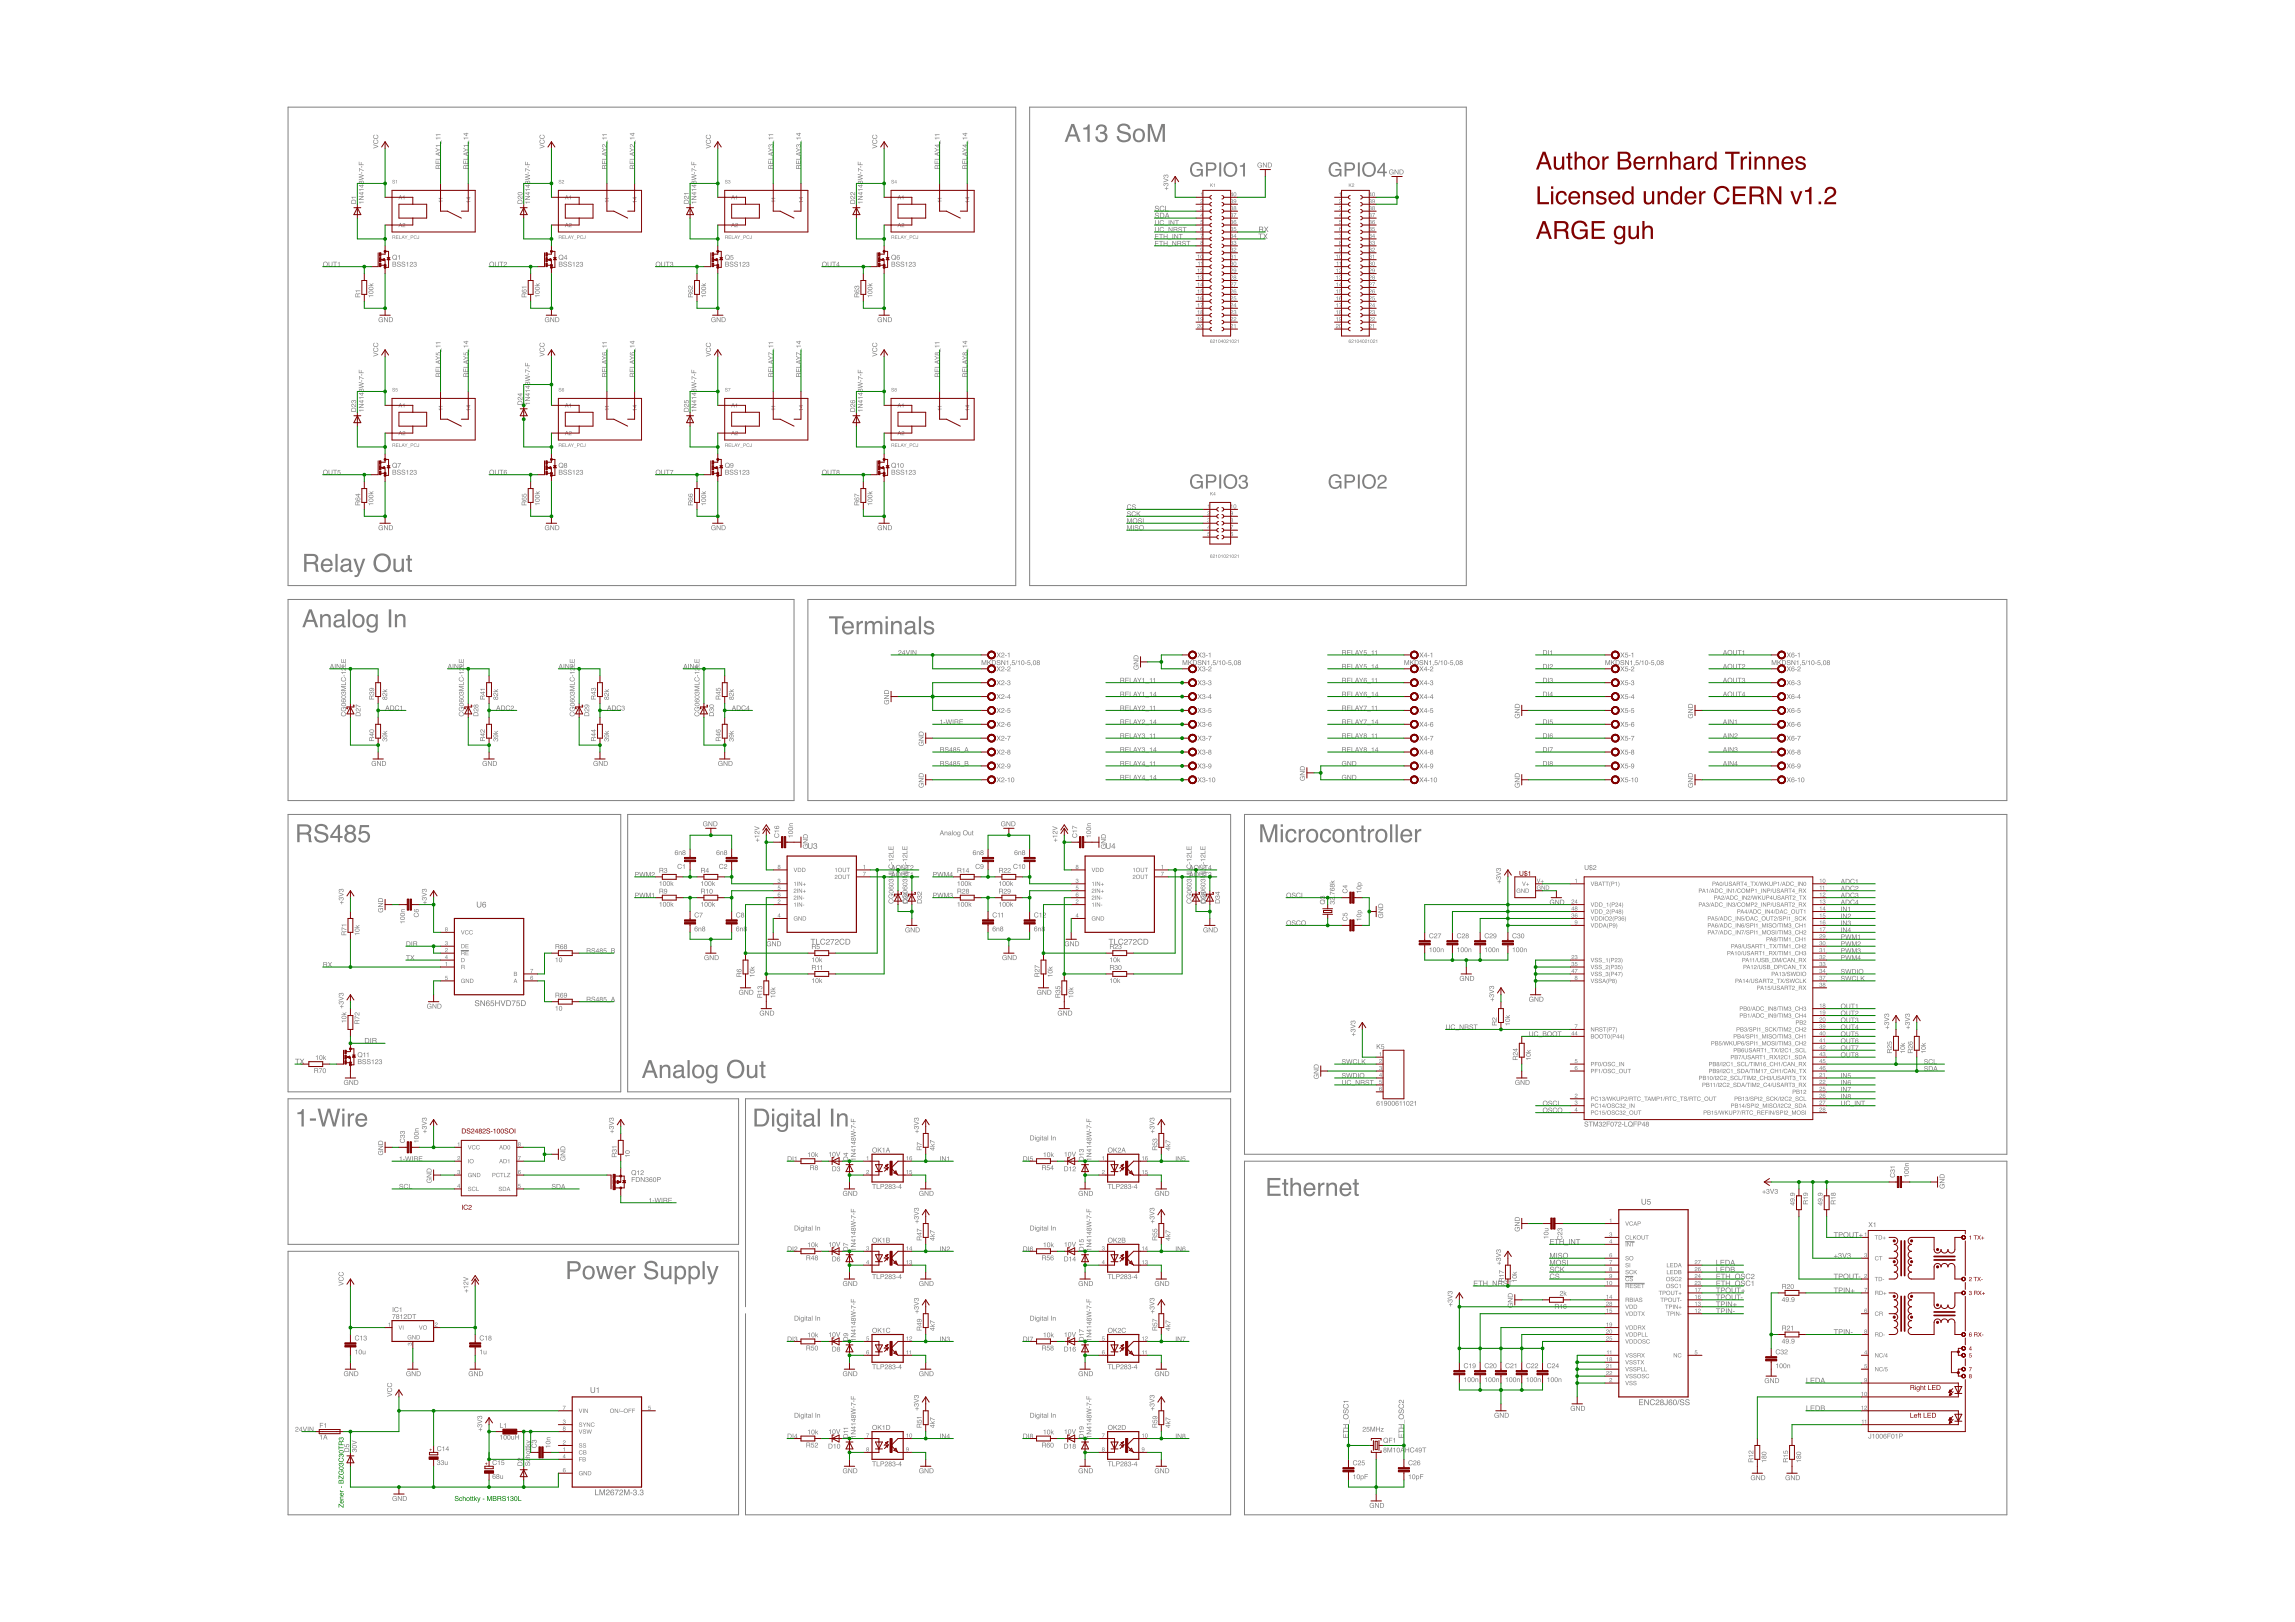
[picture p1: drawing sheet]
<svg xmlns="http://www.w3.org/2000/svg" width="841mm" height="594mm" viewBox="0 0 841 594" stroke-linecap="round" stroke-linejoin="round" font-family="sans-serif">
<path d="M105.6 458.3h165.1v96.5h-165.1z" fill="none" stroke="#808080" stroke-width=".37"/>
<path d="M393.1 46.4l-1.1 2.9h2.1zM392.6 45.4h1l2.4 6.5h-1l-.6-1.9h-2.6l-.7 1.9h-.9zM397 46.8a1.42 1.42 0 0 0 1.7-1.2h.6v6.3h-.8v-4.5h-1.5zM402.1 46.1a1.95 1.95 0 0 1 2.4-.5 1.95 1.95 0 0 1 .9 2.4l-.6 .6a1.96 1.96 0 0 1 .8 2.5 1.96 1.96 0 0 1-2.5 1 1.92 1.92 0 0 1-1.7-2.1h.8a1.33 1.33 0 0 0 1.8 1.4 1.33 1.33 0 0 0 .4-2.3l-1.3-.1v-.7a1.14 1.14 0 0 0 1.5-.5 1.14 1.14 0 0 0-.3-1.5 1.14 1.14 0 0 0-1.6 .3l-.3 1.1h-.8zM410.1 45.8a2.56 2.56 0 0 1 4.2 1.5h-.9a1.62 1.62 0 0 0-1.5-1.3 1.62 1.62 0 0 0-1.6 1.1l.2 .5 1 .5a3 3 0 0 1 2.9 1.6 2.58 2.58 0 0 1-1.4 2.4 2.58 2.58 0 0 1-2.8-.4l-.7-.8-.2-.7-.1-.4h.9a1.83 1.83 0 0 0 1.6 1.6 1.83 1.83 0 0 0 1.9-1.1l-.2-.6-.9-.5a3.3 3.3 0 0 1-3-1.6l.1-1.2zM416.5 48.1a1.91 1.91 0 0 0-.5 2 1.91 1.91 0 0 0 1.7 1.3 2.12 2.12 0 0 0 0-3.6zM415.7 47.7a2.3 2.3 0 0 1 3-.3 2.3 2.3 0 0 1 .8 2.9 2.28 2.28 0 0 1-3 1.7 2.28 2.28 0 0 1-1.3-3.2zM420.6 45.4h1.3l1.9 5.5 1.8-5.5h1.3v6.5h-.8v-5.5l-1.9 5.5h-.9l-1.9-5.5 .1 5.5h-.9z" fill-rule="evenodd" fill="#808080"/>
<path d="M105.6 402.4h165.1v53.4h-165.1zM273.2 402.4v76.2M451 402.4v152.4h-177.8v-73.6" fill="none" stroke="#808080" stroke-width=".37"/>
<g fill="#808080">
<path d="M238.2 389.2l-1.1 2.9h2zM237.7 388.3h1l2.4 6.5h-1l-.7-1.9h-2.6l-.7 1.9h-.9zM241.8 390h.7v.7a1.68 1.68 0 0 1 2-.7 1.68 1.68 0 0 1 1.2 1.8v3h-.9v-3a1.18 1.18 0 0 0-1.4-1.1 1.18 1.18 0 0 0-.8 1.6v2.5h-.8zM247.6 393a1 1 0 0 0 .5 1.3 1 1 0 0 0 1.3-.4l.4-.5v-1zM247.2 390.5a2.24 2.24 0 0 1 3.4 .4v3.1l.5 .2-.1 .7a.8 .8 0 0 1-1.2-.7 1.63 1.63 0 0 1-2.3 .7 1.63 1.63 0 0 1-.5-2.4l.8-.4 1.6-.2a.75 .75 0 0 0 .3-1 .75 .75 0 0 0-1-.3l-.7 .2-.4 .7h-.7zM251.9 388.3h.8v6.5h-.8zM255 390.9a1.91 1.91 0 0 0-.6 2.1 1.91 1.91 0 0 0 1.8 1.3 2.12 2.12 0 0 0 0-3.7zM254.2 390.6a2.3 2.3 0 0 1 3-.3 2.3 2.3 0 0 1 .8 2.9 2.28 2.28 0 0 1-3 1.7 2.28 2.28 0 0 1-1.3-3.2zM259.3 390.6a1.8 1.8 0 0 1 2.8 .1v-.6h.8v4.3a2.08 2.08 0 0 1-1.6 2.4 2.08 2.08 0 0 1-2.5-1.4h.9a1.38 1.38 0 0 0 1.8 .6 1.38 1.38 0 0 0 .6-1.8 2.02 2.02 0 0 1-2.6 .3 2.02 2.02 0 0 1-.8-2.5zM259.9 391.1l-.3 .6a1.56 1.56 0 0 0 .1 1.8 1.56 1.56 0 0 0 1.8 .5 1.94 1.94 0 0 0-.7-3.3zM267.4 388.9a3.3 3.3 0 0 1 4.3-.1 3.3 3.3 0 0 1 .8 4.2 3.2 3.2 0 0 1-4.2 1.8 3.2 3.2 0 0 1-1.8-4.2zM268 389.6a2.67 2.67 0 0 0-.5 3.2 2.67 2.67 0 0 0 3 1.3 2.8 2.8 0 0 0 1.4-2.9 2.8 2.8 0 0 0-2.3-2.3l-.7 .1zM273.7 390h.8v3.2a1.14 1.14 0 0 0 1.4 1 1.14 1.14 0 0 0 .8-1.5v-2.7h.8v4.8h-.7v-.7a1.65 1.65 0 0 1-1.9 .8 1.65 1.65 0 0 1-1.2-1.6zM279 388.7h.8v1.3h.7v.7h-.7v3.1l.1 .3 .6 .1-.1 .6a1.02 1.02 0 0 1-1.4-.9v-3.2h-.7v-.7h.7z" fill-rule="evenodd"/>
<path d="M113.7 224.2l-1.1 2.8h2.1zM113.2 223.2h1l2.4 6.5h-1l-.6-1.9h-2.6l-.7 1.9h-.9zM117.3 225h.8v.6a1.68 1.68 0 0 1 2-.7 1.68 1.68 0 0 1 1.1 1.8v3h-.8v-3a1.18 1.18 0 0 0-1.4-1.1 1.18 1.18 0 0 0-.9 1.6v2.5h-.8zM123.2 228a1 1 0 0 0 .5 1.3 1 1 0 0 0 1.3-.5l.3-.5v-1zM122.7 225.4a2.24 2.24 0 0 1 3.4 .4l.1 3.1 .5 .3-.2 .6a.8 .8 0 0 1-1.1-.7 1.63 1.63 0 0 1-2.3 .7 1.63 1.63 0 0 1-.5-2.4l.7-.3 1.6-.3a.75 .75 0 0 0 .4-1 .75 .75 0 0 0-1.1-.3l-.7 .2-.3 .7h-.8zM127.5 223.2h.8v6.5h-.8zM130.5 225.8a1.91 1.91 0 0 0-.5 2.1 1.91 1.91 0 0 0 1.8 1.3 2.12 2.12 0 0 0 0-3.6zM129.8 225.5a2.3 2.3 0 0 1 2.9-.3 2.3 2.3 0 0 1 .8 2.9 2.28 2.28 0 0 1-3 1.7 2.28 2.28 0 0 1-1.2-3.2zM134.8 225.5a1.8 1.8 0 0 1 2.9 .1v-.6h.7v4.3a2.08 2.08 0 0 1-1.5 2.4 2.08 2.08 0 0 1-2.5-1.4h.8a1.38 1.38 0 0 0 1.9 .6 1.38 1.38 0 0 0 .6-1.8 2.02 2.02 0 0 1-2.6 .4 2.02 2.02 0 0 1-.8-2.5zM135.4 226l-.2 .6a1.56 1.56 0 0 0 0 1.8 1.56 1.56 0 0 0 1.8 .5 1.94 1.94 0 0 0-.6-3.3zM142.5 223.2h.9v6.5h-.9zM144.7 225h.8v.6a1.68 1.68 0 0 1 2-.7 1.68 1.68 0 0 1 1.1 1.8v3h-.8v-3a1.18 1.18 0 0 0-1.5-1.1 1.18 1.18 0 0 0-.8 1.6v2.5h-.8z" fill-rule="evenodd"/>
<path d="M277.4 406.8v5h1.5a2.64 2.64 0 0 0 1.6-4.3l-1.2-.7zM276.5 406h2.6a3.3 3.3 0 0 1 2.4 5.1l-.6 .8-.8 .5-3.6 .2zM282.9 407.8h.8v4.8h-.8zM282.9 406h.8v1h-.8zM285.2 408.4a1.8 1.8 0 0 1 2.9 .1v-.6h.7v4.3a2.08 2.08 0 0 1-1.6 2.4 2.08 2.08 0 0 1-2.4-1.4h.8a1.38 1.38 0 0 0 1.8 .6 1.38 1.38 0 0 0 .6-1.9 2.02 2.02 0 0 1-2.6 .4 2.02 2.02 0 0 1-.8-2.5zM285.8 408.9l-.3 .6a1.56 1.56 0 0 0 .1 1.8 1.56 1.56 0 0 0 1.8 .5 1.94 1.94 0 0 0-.6-3.4zM290 407.8h.8v4.8h-.8zM290 406h.8v1h-.8zM292.2 406.5h.8v1.3h.8v.7h-.8v3.1l.2 .3 .6 .1-.2 .6a1.02 1.02 0 0 1-1.4-1v-3.1h-.6v-.7h.6zM295.3 410.8a1 1 0 0 0 .5 1.3 1 1 0 0 0 1.4-.4l.3-.5v-1zM294.9 408.3a2.24 2.24 0 0 1 3.4 .4v3.1l.6 .2-.2 .7a.8 .8 0 0 1-1.1-.7 1.63 1.63 0 0 1-2.3 .7 1.63 1.63 0 0 1-.5-2.4l.7-.4 1.6-.2a.75 .75 0 0 0 .4-1 .75 .75 0 0 0-1.1-.3l-.7 .2-.4 .7h-.7zM299.7 406h.8v6.6h-.8zM304.5 406h.9v6.6h-.9zM306.7 407.8h.8v.7a1.68 1.68 0 0 1 2-.8 1.68 1.68 0 0 1 1.1 1.8v3.1h-.8v-3a1.18 1.18 0 0 0-1.4-1.1 1.18 1.18 0 0 0-.9 1.6v2.5h-.8z" fill-rule="evenodd"/>
<path d="M207.9 461.9h3a1.89 1.89 0 0 1 1.9 1.9 1.89 1.89 0 0 1-1.9 1.9h-2.1v2.8h-.9zM208.8 462.7v2.3h1.8a1.15 1.15 0 0 0 1.3-1.2 1.15 1.15 0 0 0-1.3-1.1zM214.9 464.6a1.91 1.91 0 0 0-.6 2.1 1.91 1.91 0 0 0 1.8 1.2 2.12 2.12 0 0 0 0-3.6zM214.1 464.3a2.3 2.3 0 0 1 3-.3 2.3 2.3 0 0 1 .8 2.8 2.28 2.28 0 0 1-3 1.7 2.28 2.28 0 0 1-1.3-3.2zM218.4 463.7h.9l.9 3.8 .9-3.8h.9l1 3.7 .9-3.7h.8l-1.4 4.8h-.8l-1-3.7-.9 3.7h-.8zM225.8 464.3a2.19 2.19 0 0 1 2.7-.4 2.19 2.19 0 0 1 1.1 2.4h-3.5a1.36 1.36 0 0 0 1 1.6 1.36 1.36 0 0 0 1.6-.9h.8a2.26 2.26 0 0 1-3 1.5 2.26 2.26 0 0 1-1.2-3.2zM226.5 464.7l-.4 1h2.7a1.3 1.3 0 0 0-.8-1.3 1.3 1.3 0 0 0-1.5 .3zM230.6 463.7h.7v.8l.8-.8 .8-.1-.1 .8a1.22 1.22 0 0 0-1.4 1.3v2.8h-.8zM236.8 462.3a2.56 2.56 0 0 1 4.2 1.5h-.8a1.62 1.62 0 0 0-1.5-1.3 1.62 1.62 0 0 0-1.6 1.1l.1 .5 1 .5a3 3 0 0 1 3 1.6 2.58 2.58 0 0 1-1.5 2.4 2.58 2.58 0 0 1-2.7-.3l-.8-.8-.2-.7v-.4h.8a1.83 1.83 0 0 0 1.6 1.5 1.83 1.83 0 0 0 1.9-1.1l-.1-.6-.9-.5a3.3 3.3 0 0 1-3.1-1.5l.2-1.2zM242.2 463.7h.8v3.2a1.14 1.14 0 0 0 1.4 1 1.14 1.14 0 0 0 .8-1.5v-2.7h.8v4.8h-.7v-.7a1.65 1.65 0 0 1-1.9 .7 1.65 1.65 0 0 1-1.2-1.6zM248.6 464.5a2.27 2.27 0 0 0 .3 3.4 1.9 1.9 0 0 0 1.8-1.3 1.9 1.9 0 0 0-.7-2.1l-.7-.2zM247.2 463.7h.8v.7a1.94 1.94 0 0 1 2.4-.6 1.94 1.94 0 0 1 1 2.2 2.01 2.01 0 0 1-.9 2.3 2.01 2.01 0 0 1-2.5-.4v2.5h-.8zM253.7 464.5a2.27 2.27 0 0 0 .3 3.4 1.9 1.9 0 0 0 1.7-1.3 1.9 1.9 0 0 0-.6-2.1l-.7-.2zM252.3 463.7h.8v.7a1.94 1.94 0 0 1 2.4-.6 1.94 1.94 0 0 1 1 2.2 2.01 2.01 0 0 1-.9 2.3 2.01 2.01 0 0 1-2.5-.4v2.5h-.8zM257.5 461.9h.8v6.6h-.8zM259 463.7h.9l1.3 3.9 1.2-3.9h.9l-1.4 4.1a3.1 3.1 0 0 1-1.7 2.6h-.8v-.8h.8l.5-1z" fill-rule="evenodd"/>
</g>
<path d="M105.6 219.6h185.4v73.6h-185.4zM230 298.3h221v101.6h-221zM456.1 425.3h279.3v129.5h-279.3z" fill="none" stroke="#808080" stroke-width=".37"/>
<path d="M345.1 304.4l-.2 .8h.5zM345 304.1h.3l.6 1.8h-.2l-.2-.5h-.7l-.2 .5h-.3zM346.1 304.6l.3 .1a.45 .45 0 0 1 .6-.1 .45 .45 0 0 1 .2 .5v.8h-.2v-.9l-.3-.2-.3 .2v.9h-.3zM347.7 305.5v.1a.28 .28 0 0 0 .4 .2 .28 .28 0 0 0 .1-.5zM347.7 304.7l.8 .1 .2 1.1-.4-.2a.44 .44 0 0 1-.7 .2 .44 .44 0 0 1 .3-.7l.4-.3-.8 .1zM348.9 304.1h.2v1.8h-.2zM349.6 305.2a.45 .45 0 0 0 .9 0 .45 .45 0 0 0-.9 0zM349.4 305.3a.67 .67 0 0 1 1.3 0 .67 .67 0 0 1-1.3 0zM350.9 304.8l1-.2v1.2a.57 .57 0 0 1-.4 .7 .57 .57 0 0 1-.7-.4l.7 .1 .2-.5a.62 .62 0 0 1-.9 0 .62 .62 0 0 1 .1-.9zM351 305.3a.45 .45 0 0 0 .9 0 .45 .45 0 0 0-.9 0zM352.9 305a.93 .93 0 0 1 1.8 0 .93 .93 0 0 1-1.8 0zM353.1 305a.7 .7 0 0 0 1.4 0 .7 .7 0 0 0-1.4 0zM354.9 304.6h.2v1l.3 .2 .3-.2v-1h.2v1.3l-.2-.1a.45 .45 0 0 1-.5 .1 .45 .45 0 0 1-.3-.4zM356.3 304.3l.4 .3-.2 .2 .2 1.1-.4-.1z" fill-rule="evenodd" fill="#808080"/>
<path d="M456.1 298.3h279.3v124.5h-279.3z" fill="none" stroke="#808080" stroke-width=".37"/>
<g fill="#808080">
<path d="M461.8 301.9h1.3l1.9 5.6 1.8-5.6h1.3v6.6h-.9l.1-5.6-1.9 5.6h-.9l-1.9-5.6 .1 5.6h-.9zM469.3 303.7h.8v4.8h-.8zM469.3 301.9h.8v.9h-.8zM471.6 304.3a1.96 1.96 0 0 1 2.1-.7 1.96 1.96 0 0 1 1.4 1.7h-.8a1.25 1.25 0 0 0-1.5-1 1.25 1.25 0 0 0-.9 1.6 1.34 1.34 0 0 0 .4 1.7 1.34 1.34 0 0 0 1.8-.2l.2-.6h.8a2.11 2.11 0 0 1-2.6 1.7 2.11 2.11 0 0 1-1.4-2.8zM475.9 303.7h.8v.8l.7-.8 .9-.1-.2 .8a1.22 1.22 0 0 0-1.4 1.3v2.8h-.8zM480 304.6a1.91 1.91 0 0 0-.6 2.1 1.91 1.91 0 0 0 1.8 1.2 2.12 2.12 0 0 0 0-3.6zM479.2 304.3a2.3 2.3 0 0 1 3-.3 2.3 2.3 0 0 1 .8 2.8 2.28 2.28 0 0 1-3 1.7 2.28 2.28 0 0 1-1.3-3.2zM484.3 304.3a1.96 1.96 0 0 1 2.1-.7 1.96 1.96 0 0 1 1.4 1.7h-.8a1.25 1.25 0 0 0-1.5-1 1.25 1.25 0 0 0-.9 1.6 1.34 1.34 0 0 0 .4 1.7 1.34 1.34 0 0 0 1.8-.2l.2-.6h.8a2.11 2.11 0 0 1-2.6 1.7 2.11 2.11 0 0 1-1.5-2.8zM489.6 304.6a1.91 1.91 0 0 0-.5 2.1 1.91 1.91 0 0 0 1.7 1.2 2.12 2.12 0 0 0 .1-3.6zM488.9 304.3a2.3 2.3 0 0 1 2.9-.3 2.3 2.3 0 0 1 .8 2.8 2.28 2.28 0 0 1-3 1.7 2.28 2.28 0 0 1-1.2-3.2zM493.7 303.7h.7v.7a1.68 1.68 0 0 1 2-.8 1.68 1.68 0 0 1 1.1 1.8v3.1h-.8v-3a1.18 1.18 0 0 0-1.4-1.1 1.18 1.18 0 0 0-.8 1.6v2.5h-.8zM498.9 302.4h.8v1.3h.8v.6h-.8v3.2l.2 .3h.6l-.2 .7a1.02 1.02 0 0 1-1.4-1v-3.2h-.7v-.6h.7zM501.3 303.7h.8v.8l.7-.8 .8-.1-.1 .8a1.22 1.22 0 0 0-1.4 1.3v2.8h-.8zM505.3 304.6a1.91 1.91 0 0 0-.5 2.1 1.91 1.91 0 0 0 1.8 1.2 2.12 2.12 0 0 0 0-3.6zM504.6 304.3a2.3 2.3 0 0 1 3-.3 2.3 2.3 0 0 1 .7 2.8 2.28 2.28 0 0 1-3 1.7 2.28 2.28 0 0 1-1.2-3.2zM509.4 301.9h.8v6.6h-.8zM511.4 301.9h.8v6.6h-.8zM513.8 304.3a2.19 2.19 0 0 1 2.7-.4 2.19 2.19 0 0 1 1 2.4h-3.5a1.36 1.36 0 0 0 1 1.6 1.36 1.36 0 0 0 1.7-.9h.8a2.26 2.26 0 0 1-3.1 1.5 2.26 2.26 0 0 1-1.1-3.2zM514.4 304.7l-.4 1h2.7a1.3 1.3 0 0 0-.8-1.3 1.3 1.3 0 0 0-1.5 .3zM518.5 303.7h.8v.8l.7-.8 .8-.1-.1 .8a1.22 1.22 0 0 0-1.4 1.3v2.8h-.8z" fill-rule="evenodd"/>
<path d="M291.4 449.1v1.4h.7l.2-.3v-.8zM291.2 448.9h.7a.91 .91 0 0 1 .8 .9 .91 .91 0 0 1-.8 .9h-.7zM292.9 449.4h.3v1.3h-.3zM292.9 448.9l.3 .2zM293.6 449.5l.9-.1v1.2a.57 .57 0 0 1-.4 .6 .57 .57 0 0 1-.7-.3l.8 .1 .1-.5a.62 .62 0 0 1-.9-.1 .62 .62 0 0 1 .2-.9zM293.6 450.1a.45 .45 0 0 0 .9 0 .45 .45 0 0 0-.9 0zM294.9 449.4h.2v1.3h-.2zM294.9 448.9l.2 .2zM295.5 449l.4 .4-.2 .2 .2 1.1-.4-.2zM296.3 450.2v.1a.28 .28 0 0 0 .4 .2 .28 .28 0 0 0 .1-.4zM296.3 449.4l.8 .2 .2 1.1-.4-.2a.44 .44 0 0 1-.7 .1 .44 .44 0 0 1 .3-.7l.4-.2-.8 .1zM297.5 448.9h.2v1.8h-.2zM298.8 448.9h.3v1.8h-.3zM299.5 449.4l.3 .1a.45 .45 0 0 1 .5-.1 .45 .45 0 0 1 .2 .5v.8h-.2v-.9l-.2-.2-.4 .1v1h-.2z" fill-rule="evenodd"/>
<path d="M291.4 482.1v1.4h.7l.2-.3v-.8zM291.2 481.9h.7a.91 .91 0 0 1 .8 .9 .91 .91 0 0 1-.8 .9h-.7zM292.9 482.4h.3v1.3h-.3zM292.9 481.9l.3 .3zM293.6 482.6l.9-.2v1.2a.57 .57 0 0 1-.4 .6 .57 .57 0 0 1-.7-.3l.8 .1 .1-.5a.62 .62 0 0 1-.9 0 .62 .62 0 0 1 .2-.9zM293.6 483.1a.45 .45 0 0 0 .9 0 .45 .45 0 0 0-.9 0zM294.9 482.4h.2v1.3h-.2zM294.9 481.9l.2 .3zM295.5 482l.4 .4-.2 .2 .2 1.1-.4-.1zM296.3 483.3v.1a.28 .28 0 0 0 .4 .1 .28 .28 0 0 0 .1-.4zM296.3 482.5l.8 .1 .2 1.1-.4-.2a.44 .44 0 0 1-.7 .2 .44 .44 0 0 1 .3-.7l.4-.3-.8 .1zM297.5 481.9h.2v1.8h-.2zM298.8 481.9h.3v1.8h-.3zM299.5 482.4l.3 .1a.45 .45 0 0 1 .5-.1 .45 .45 0 0 1 .2 .5v.8h-.2v-.9l-.2-.2-.4 .2v.9h-.2z" fill-rule="evenodd"/>
<path d="M291.4 517.7v1.4l.7-.1 .2-.3v-.7zM291.2 517.5h.7a.91 .91 0 0 1 .8 .9 .91 .91 0 0 1-.8 .9h-.7zM292.9 518h.3v1.3h-.3zM292.9 517.5l.3 .2zM293.6 518.1l.9-.1v1.2a.57 .57 0 0 1-.4 .6 .57 .57 0 0 1-.7-.4l.8 .2 .1-.5a.62 .62 0 0 1-.9-.1 .62 .62 0 0 1 .2-.9zM293.6 518.6a.45 .45 0 0 0 .9 0 .45 .45 0 0 0-.9 0zM294.9 518h.2v1.3h-.2zM294.9 517.5l.2 .2zM295.5 517.6l.4 .4-.2 .1 .2 1.2-.4-.2zM296.3 518.8v.1a.28 .28 0 0 0 .4 .2 .28 .28 0 0 0 .1-.4zM296.3 518l.8 .1 .2 1.2-.4-.2a.44 .44 0 0 1-.7 .1 .44 .44 0 0 1 .3-.7l.4-.3-.8 .2zM297.5 517.5h.2v1.8h-.2zM298.8 517.5h.3v1.8h-.3zM299.5 518h.3a.45 .45 0 0 1 .5 0 .45 .45 0 0 1 .2 .4v.9h-.2v-1l-.2-.2-.4 .2v1h-.2z" fill-rule="evenodd"/>
<path d="M377.8 416.1v1.4l.6-.1 .3-.3v-.7zM377.5 415.9h.8a.91 .91 0 0 1 .7 .9 .91 .91 0 0 1-.8 .9h-.7zM379.3 416.4h.2v1.3h-.2zM379.3 415.9l.2 .2zM379.9 416.5l1-.1v1.2a.57 .57 0 0 1-.4 .6 .57 .57 0 0 1-.7-.4l.7 .2 .2-.5a.62 .62 0 0 1-.9-.1 .62 .62 0 0 1 .1-.9zM380 417a.44 .44 0 0 0 .8 0 .44 .44 0 0 0-.8 0zM381.2 416.4h.3v1.3h-.3zM381.2 415.9l.3 .2zM381.8 416l.5 .4-.2 .1 .2 1.2-.5-.2zM382.7 417.2v.1a.28 .28 0 0 0 .4 .2 .28 .28 0 0 0 0-.4zM382.6 416.4l.9 .1 .2 1.2-.4-.2a.44 .44 0 0 1-.7 .1 .44 .44 0 0 1 .2-.7l.5-.3-.8 .2zM383.9 415.9h.2v1.8h-.2zM385.2 415.9h.2v1.8h-.2zM385.8 416.4l.3 .1a.45 .45 0 0 1 .5-.1 .45 .45 0 0 1 .3 .4v.9h-.2l-.1-1-.2-.2-.3 .2-.1 1h-.2z" fill-rule="evenodd"/>
<path d="M377.8 449.1v1.4h.6l.3-.3v-.8zM377.5 448.9h.8a.91 .91 0 0 1 .7 .9 .91 .91 0 0 1-.8 .9h-.7zM379.3 449.4h.2v1.3h-.2zM379.3 448.9l.2 .2zM379.9 449.5l1-.1v1.2a.57 .57 0 0 1-.4 .6 .57 .57 0 0 1-.7-.3l.7 .1 .2-.5a.62 .62 0 0 1-.9-.1 .62 .62 0 0 1 .1-.9zM380 450.1a.44 .44 0 0 0 .8 0 .44 .44 0 0 0-.8 0zM381.2 449.4h.3v1.3h-.3zM381.2 448.9l.3 .2zM381.8 449l.5 .4-.2 .2 .2 1.1-.5-.2zM382.7 450.2v.1a.28 .28 0 0 0 .4 .2 .28 .28 0 0 0 0-.4zM382.6 449.4l.9 .2 .2 1.1-.4-.2a.44 .44 0 0 1-.7 .1 .44 .44 0 0 1 .2-.7l.5-.2-.8 .1zM383.9 448.9h.2v1.8h-.2zM385.2 448.9h.2v1.8h-.2zM385.8 449.4l.3 .1a.45 .45 0 0 1 .5-.1 .45 .45 0 0 1 .3 .5v.8h-.2l-.1-.9-.2-.2-.3 .1-.1 1h-.2z" fill-rule="evenodd"/>
<path d="M377.8 482.1v1.4h.6l.3-.3v-.8zM377.5 481.9h.8a.91 .91 0 0 1 .7 .9 .91 .91 0 0 1-.8 .9h-.7zM379.3 482.4h.2v1.3h-.2zM379.3 481.9l.2 .3zM379.9 482.6l1-.2v1.2a.57 .57 0 0 1-.4 .6 .57 .57 0 0 1-.7-.3l.7 .1 .2-.5a.62 .62 0 0 1-.9 0 .62 .62 0 0 1 .1-.9zM380 483.1a.44 .44 0 0 0 .8 0 .44 .44 0 0 0-.8 0zM381.2 482.4h.3v1.3h-.3zM381.2 481.9l.3 .3zM381.8 482l.5 .4-.2 .2 .2 1.1-.5-.1zM382.7 483.3v.1a.28 .28 0 0 0 .4 .1 .28 .28 0 0 0 0-.4zM382.6 482.5l.9 .1 .2 1.1-.4-.2a.44 .44 0 0 1-.7 .2 .44 .44 0 0 1 .2-.7l.5-.3-.8 .1zM383.9 481.9h.2v1.8h-.2zM385.2 481.9h.2v1.8h-.2zM385.8 482.4l.3 .1a.45 .45 0 0 1 .5-.1 .45 .45 0 0 1 .3 .5v.8h-.2l-.1-.9-.2-.2-.3 .2-.1 .9h-.2z" fill-rule="evenodd"/>
<path d="M377.8 517.7v1.4l.6-.1 .3-.3v-.7zM377.5 517.5h.8a.91 .91 0 0 1 .7 .9 .91 .91 0 0 1-.8 .9h-.7zM379.3 518h.2v1.3h-.2zM379.3 517.5l.2 .2zM379.9 518.1l1-.1v1.2a.57 .57 0 0 1-.4 .6 .57 .57 0 0 1-.7-.4l.7 .2 .2-.5a.62 .62 0 0 1-.9-.1 .62 .62 0 0 1 .1-.9zM380 518.6a.44 .44 0 0 0 .8 0 .44 .44 0 0 0-.8 0zM381.2 518h.3v1.3h-.3zM381.2 517.5l.3 .2zM381.8 517.6l.5 .4-.2 .1 .2 1.2-.5-.2zM382.7 518.8v.1a.28 .28 0 0 0 .4 .2 .28 .28 0 0 0 0-.4zM382.6 518l.9 .1 .2 1.2-.4-.2a.44 .44 0 0 1-.7 .1 .44 .44 0 0 1 .2-.7l.5-.3-.8 .2zM383.9 517.5h.2v1.8h-.2zM385.2 517.5h.2v1.8h-.2zM385.8 518h.3a.45 .45 0 0 1 .5 0 .45 .45 0 0 1 .3 .4v.9h-.2l-.1-1-.2-.2-.3 .2-.1 1h-.2z" fill-rule="evenodd"/>
</g>
<path d="M105.6 39.2h266.6v175.3h-266.6zM105.6 298.3h121.9v101.6h-121.9z" fill="none" stroke="#808080" stroke-width=".37"/>
<g fill="#808080">
<path d="M109.8 302.7v2.2h2a1.13 1.13 0 0 0 1.4-1 1.13 1.13 0 0 0-1.2-1.2zM108.9 301.9h3a1.79 1.79 0 0 1 2.1 1.1 1.79 1.79 0 0 1-.8 2.2l.7 .7 .4 2.6h-1l-.3-2.4-1.2-.4h-2v2.8h-.9zM116 302.3a2.56 2.56 0 0 1 4.2 1.5h-.9a1.62 1.62 0 0 0-1.5-1.3 1.62 1.62 0 0 0-1.6 1.1l.2 .5 1 .5a3 3 0 0 1 2.9 1.6 2.58 2.58 0 0 1-1.4 2.4 2.58 2.58 0 0 1-2.8-.3l-.7-.8-.2-.7-.1-.4h.9a1.83 1.83 0 0 0 1.6 1.5 1.83 1.83 0 0 0 1.9-1.1l-.2-.6-.9-.5a3.3 3.3 0 0 1-3-1.5l.1-1.2zM123.8 303.3l-2.1 2.9h2.1zM123.9 302.1h.7v4.1h.9v.7h-.9v1.6h-.8v-1.6h-2.8v-.8zM127.2 303.8a1.1 1.1 0 0 0 2.2 0 1.1 1.1 0 0 0-2.2 0zM127 306.7a1.31 1.31 0 0 0 2.6 0 1.31 1.31 0 0 0-2.6 0zM126.9 302.6a1.92 1.92 0 0 1 2.4-.4 1.92 1.92 0 0 1 .8 2.2l-.6 .7a1.99 1.99 0 0 1 .7 2.7 1.99 1.99 0 0 1-2.7 .7 1.83 1.83 0 0 1-1.4-1.6 1.83 1.83 0 0 1 1.1-1.8 1.44 1.44 0 0 1-.3-2.5zM131.9 302.2h3.4v.8h-2.8l-.2 1.7a2.2 2.2 0 0 1 3.4 1.9 2.2 2.2 0 0 1-3.5 1.8l-.8-.8-.2-.8h.9a1.41 1.41 0 0 0 2.1 .7 1.41 1.41 0 0 0 .1-2.2 1.41 1.41 0 0 0-2.2 .4l-.6-.1z" fill-rule="evenodd"/>
<path d="M112.3 203.6v2.3h2.1a1.13 1.13 0 0 0 1.3-1.1 1.13 1.13 0 0 0-1.2-1.2zM111.4 202.9h3.1a1.79 1.79 0 0 1 2 1.1 1.79 1.79 0 0 1-.8 2.2l.7 .6 .5 2.6h-1.1l-.3-2.4-1.1-.4h-2.1v2.8h-.9zM118.2 205.3a2.19 2.19 0 0 1 2.6-.5 2.19 2.19 0 0 1 1.1 2.5h-3.5a1.36 1.36 0 0 0 1 1.6 1.36 1.36 0 0 0 1.7-1h.7a2.26 2.26 0 0 1-3 1.5 2.26 2.26 0 0 1-1.1-3.1zM118.8 205.6l-.4 1h2.7a1.3 1.3 0 0 0-.8-1.3 1.3 1.3 0 0 0-1.5 .3zM122.9 202.9h.8v6.5h-.8zM125.7 207.6a1 1 0 0 0 .5 1.3 1 1 0 0 0 1.3-.4l.3-.5 .1-1zM125.3 205.1a2.24 2.24 0 0 1 3.3 .4l.1 3.1 .5 .2-.2 .7a.8 .8 0 0 1-1.1-.7 1.63 1.63 0 0 1-2.3 .7 1.63 1.63 0 0 1-.5-2.4l.8-.4 1.6-.2a.75 .75 0 0 0 .3-1 .75 .75 0 0 0-1-.3l-.8 .2-.3 .7h-.8zM129.5 204.6h.9l1.3 3.9 1.3-3.9h.9l-1.5 4.1a3.1 3.1 0 0 1-1.7 2.6h-.8v-.7h.8l.6-1.1zM137.8 203.5a3.3 3.3 0 0 1 4.4-.2 3.3 3.3 0 0 1 .8 4.3 3.2 3.2 0 0 1-4.2 1.8 3.2 3.2 0 0 1-1.8-4.2zM138.4 204.2a2.67 2.67 0 0 0-.4 3.2 2.67 2.67 0 0 0 2.9 1.3 2.8 2.8 0 0 0 1.4-2.9 2.8 2.8 0 0 0-2.2-2.3l-.8 .1zM144.2 204.6h.8v3.2a1.14 1.14 0 0 0 1.4 1 1.14 1.14 0 0 0 .8-1.5v-2.7h.8v4.8h-.7v-.7a1.65 1.65 0 0 1-1.9 .8 1.65 1.65 0 0 1-1.2-1.6zM149.4 203.3h.8v1.3h.8v.7h-.8v3.1l.2 .3 .6 .1-.1 .6a1.02 1.02 0 0 1-1.5-.9v-3.2h-.6v-.7h.6z" fill-rule="evenodd"/>
</g>
<path d="M377.3 39.2h160v175.3h-160z" fill="none" stroke="#808080" stroke-width=".37"/>
<g fill="#808080">
<path d="M436.8 60.1a2.28 2.28 0 0 1 3.9 1h-.7a1.69 1.69 0 0 0-2.1-1 1.69 1.69 0 0 0-1.1 2 1.69 1.69 0 0 0 1.5 2.1 1.69 1.69 0 0 0 1.8-1.7h-1.6v-.6h2.3v2.7h-.5l-.1-.6a2.45 2.45 0 0 1-3.2 .3 2.45 2.45 0 0 1-.8-3.1zM441.9 59.5h2.4a1.49 1.49 0 0 1 1.5 1.5 1.49 1.49 0 0 1-1.5 1.5h-1.7v2.1h-.7zM442.6 60.1v1.8h1.4a.9 .9 0 0 0 1.1-.9 .9 .9 0 0 0-1.1-.9zM446.8 59.5h.7v5.1h-.7zM449.2 60a2.68 2.68 0 0 1 4.2 1.5 2.68 2.68 0 0 1-3 3.3 2.85 2.85 0 0 1-1.2-4.8zM449.6 60.5a2.05 2.05 0 0 0-.3 2.8 2.05 2.05 0 0 0 2.7 .5 2.11 2.11 0 0 0 .6-2.6 2.11 2.11 0 0 0-2.4-1.1zM454.4 60.6l.9-.2 .4-.8h.5v5h-.7v-3.5h-1.1z" fill-rule="evenodd"/>
<path d="M487.6 174.4a2.28 2.28 0 0 1 3.9 .9h-.7a1.69 1.69 0 0 0-2.1-.9 1.69 1.69 0 0 0-1.1 2 1.69 1.69 0 0 0 1.5 2.1 1.69 1.69 0 0 0 1.8-1.7h-1.6v-.6h2.3v2.7h-.5l-.1-.6a2.45 2.45 0 0 1-3.2 .3 2.45 2.45 0 0 1-.8-3.1zM492.7 173.8h2.3a1.49 1.49 0 0 1 1.6 1.5 1.49 1.49 0 0 1-1.6 1.5h-1.6v2.1h-.7zM493.4 174.4v1.8h1.4a.9 .9 0 0 0 1.1-.9 .9 .9 0 0 0-1.1-.9zM497.6 173.8h.7v5.1h-.7zM500 174.3a2.68 2.68 0 0 1 4.2 1.4 2.68 2.68 0 0 1-3 3.4 2.85 2.85 0 0 1-1.2-4.8zM500.4 174.8a2.05 2.05 0 0 0-.3 2.8 2.05 2.05 0 0 0 2.7 .5 2.11 2.11 0 0 0 .6-2.6 2.11 2.11 0 0 0-2.4-1.1zM505.3 174.4a1.65 1.65 0 0 1 2.6 .2 1.65 1.65 0 0 1-1 2.4l-1.1 .7-.4 .6h2.7v.6h-3.4a2.89 2.89 0 0 1 2.3-2.7 1.01 1.01 0 0 0-.2-1.7 1.01 1.01 0 0 0-1.3 1.2h-.7z" fill-rule="evenodd"/>
<path d="M436.8 174.4a2.28 2.28 0 0 1 3.9 .9h-.7a1.69 1.69 0 0 0-2.1-.9 1.69 1.69 0 0 0-1.1 2 1.69 1.69 0 0 0 1.5 2.1 1.69 1.69 0 0 0 1.8-1.7h-1.6v-.6h2.3v2.7h-.5l-.1-.6a2.45 2.45 0 0 1-3.2 .3 2.45 2.45 0 0 1-.8-3.1zM441.9 173.8h2.4a1.49 1.49 0 0 1 1.5 1.5 1.49 1.49 0 0 1-1.5 1.5h-1.7v2.1h-.7zM442.6 174.4v1.8h1.4a.9 .9 0 0 0 1.1-.9 .9 .9 0 0 0-1.1-.9zM446.8 173.8h.7v5.1h-.7zM449.2 174.3a2.68 2.68 0 0 1 4.2 1.4 2.68 2.68 0 0 1-3 3.4 2.85 2.85 0 0 1-1.2-4.8zM449.6 174.8a2.05 2.05 0 0 0-.3 2.8 2.05 2.05 0 0 0 2.7 .5 2.11 2.11 0 0 0 .6-2.6 2.11 2.11 0 0 0-2.4-1.1zM454.4 174.3a1.51 1.51 0 0 1 2.1-.3 1.51 1.51 0 0 1 .4 2l-.4 .3a1.55 1.55 0 0 1 .7 2 1.55 1.55 0 0 1-2.1 .7l-.6-.2-.5-.8-.1-.6h.6a1.02 1.02 0 0 0 .8 1.2 1.02 1.02 0 0 0 1.2-.7 1.02 1.02 0 0 0-.7-1.3h-.6v-.5a.91 .91 0 0 0 1.2-.5 .91 .91 0 0 0-.5-1.2 .91 .91 0 0 0-1.1 .5l-.2 .7h-.6z" fill-rule="evenodd"/>
<path d="M487.6 60.1a2.28 2.28 0 0 1 3.9 1h-.7a1.69 1.69 0 0 0-2.1-1 1.69 1.69 0 0 0-1.1 2 1.69 1.69 0 0 0 1.5 2.1 1.69 1.69 0 0 0 1.8-1.7h-1.6v-.6h2.3v2.7h-.5l-.1-.6a2.45 2.45 0 0 1-3.2 .3 2.45 2.45 0 0 1-.8-3.1zM492.7 59.5h2.3a1.49 1.49 0 0 1 1.6 1.5 1.49 1.49 0 0 1-1.6 1.5h-1.6v2.1h-.7zM493.4 60.1v1.8h1.4a.9 .9 0 0 0 1.1-.9 .9 .9 0 0 0-1.1-.9zM497.6 59.5h.7v5.1h-.7zM500 60a2.68 2.68 0 0 1 4.2 1.5 2.68 2.68 0 0 1-3 3.3 2.85 2.85 0 0 1-1.2-4.8zM500.4 60.5a2.05 2.05 0 0 0-.3 2.8 2.05 2.05 0 0 0 2.7 .5 2.11 2.11 0 0 0 .6-2.6 2.11 2.11 0 0 0-2.4-1.1zM506.9 60.6l-1.7 2.3h1.7zM507 59.6h.5v3.3h.7v.5h-.7v1.2h-.6v-1.2h-2.2v-.6z" fill-rule="evenodd"/>
<path d="M464.5 431.4h4.7v.8h-3.9v2h3.6v.8h-3.6v2.2h4v.8h-4.8zM470.5 431.9h.8v1.3h.8v.7h-.8v3.1l.2 .3 .6 .1-.2 .6a1.02 1.02 0 0 1-1.4-1v-3.1h-.6v-.7h.6zM472.9 431.4h.8v2.5a1.68 1.68 0 0 1 1.9-.7 1.68 1.68 0 0 1 1.2 1.7v3.1h-.8v-3a1.18 1.18 0 0 0-1.5-1.2 1.18 1.18 0 0 0-.8 1.7v2.5h-.8zM478.3 433.8a2.19 2.19 0 0 1 2.7-.4 2.19 2.19 0 0 1 1 2.5h-3.4a1.36 1.36 0 0 0 1 1.5 1.36 1.36 0 0 0 1.6-.9h.8a2.26 2.26 0 0 1-3 1.5 2.26 2.26 0 0 1-1.2-3.2zM479 434.2l-.4 1h2.6a1.3 1.3 0 0 0-.7-1.3 1.3 1.3 0 0 0-1.5 .3zM483.1 433.2h.7v.8l.7-.7 .9-.2-.2 .9a1.22 1.22 0 0 0-1.3 1.2v2.8h-.8zM486.1 433.2h.7v.7a1.68 1.68 0 0 1 2-.8 1.68 1.68 0 0 1 1.2 1.8v3.1h-.9v-3a1.18 1.18 0 0 0-1.4-1.1 1.18 1.18 0 0 0-.8 1.6v2.5h-.8zM491.5 433.8a2.19 2.19 0 0 1 2.7-.4 2.19 2.19 0 0 1 1 2.5h-3.5a1.36 1.36 0 0 0 1.1 1.5 1.36 1.36 0 0 0 1.6-.9h.8a2.26 2.26 0 0 1-3 1.5 2.26 2.26 0 0 1-1.2-3.2zM492.2 434.2l-.4 1h2.6a1.3 1.3 0 0 0-.8-1.3 1.3 1.3 0 0 0-1.4 .3zM496.4 431.9h.8v1.3h.8v.7h-.8v3.1l.2 .3 .6 .1-.2 .6a1.02 1.02 0 0 1-1.4-1v-3.1h-.7v-.7h.7z" fill-rule="evenodd"/>
<path d="M499.6 522.7a.63 .63 0 0 1 .9 .4 .63 .63 0 0 1-.7 .7l-.2 .3h.9v.2h-1.2l.3-.6a.57 .57 0 0 0 .5-.3 .57 .57 0 0 0 0-.6l-.7 .4zM500.9 522.6h.9v.2h-.7l-.1 .5a.61 .61 0 0 1 .9 .3 .61 .61 0 0 1-.4 .8 .61 .61 0 0 1-.8-.5h.2a.38 .38 0 0 0 .6 .2 .38 .38 0 0 0 .1-.6 .38 .38 0 0 0-.6 .1h-.2zM502.2 522.6h.3l.6 1.5 .5-1.5h.3v1.7h-.2v-1.5l-.5 1.5h-.3l-.5-1.5v1.5h-.2zM504.3 522.6h.2v.7h1v-.7h.2v1.7h-.2v-.8h-1v.8h-.2zM506 523h1l-.7 1.1h.8v.2h-1.1l.7-1.1h-.7z" fill-rule="evenodd"/>
</g>
<path d="M296.1 219.6h439.3v73.6h-439.3z" fill="none" stroke="#808080" stroke-width=".37"/>
<g fill="#808080">
<path d="M303.8 225.7h5.3v.8h-2.2v5.8h-.9v-5.8h-2.2zM309.2 228.1a2.19 2.19 0 0 1 2.6-.4 2.19 2.19 0 0 1 1.1 2.4h-3.5a1.36 1.36 0 0 0 1 1.6 1.36 1.36 0 0 0 1.7-.9h.7a2.26 2.26 0 0 1-3 1.5 2.26 2.26 0 0 1-1.1-3.2zM309.8 228.5l-.4 1h2.7a1.3 1.3 0 0 0-.8-1.3 1.3 1.3 0 0 0-1.5 .3zM313.9 227.5h.8v.8l.7-.8 .8-.1-.1 .8a1.22 1.22 0 0 0-1.4 1.3v2.8h-.8zM316.9 227.5h.8v.7a1.56 1.56 0 0 1 2.7-.1 1.58 1.58 0 0 1 1.9-.7 1.58 1.58 0 0 1 1.1 1.7v3.2h-.9v-3.3a1.03 1.03 0 0 0-1.3-.9 1.03 1.03 0 0 0-.7 1.4v2.8h-.8v-3.1a1 1 0 0 0-1-1.1 1 1 0 0 0-.9 1.2l-.1 3h-.8zM324.5 227.5h.8v4.8h-.8zM324.5 225.7h.8v.9h-.8zM326.6 227.5h.7v.7a1.68 1.68 0 0 1 2-.8 1.68 1.68 0 0 1 1.1 1.8v3.1h-.8v-3a1.18 1.18 0 0 0-1.4-1.1 1.18 1.18 0 0 0-.8 1.6v2.5h-.8zM332.4 230.5a1 1 0 0 0 .5 1.3 1 1 0 0 0 1.3-.4l.3-.6 .1-1zM332 227.9a2.24 2.24 0 0 1 3.4 .5v3.1l.5 .2-.1 .6a.8 .8 0 0 1-1.2-.7 1.63 1.63 0 0 1-2.3 .7 1.63 1.63 0 0 1-.5-2.3l.8-.4 1.6-.2a.75 .75 0 0 0 .3-1.1 .75 .75 0 0 0-1-.2l-.8 .2-.3 .7h-.7zM336.7 225.7h.8v6.6h-.8zM339.1 227.8a1.91 1.91 0 0 1 3.1 1.1h-.7a1.04 1.04 0 0 0-1.1-.8 1.04 1.04 0 0 0-1 .8l.8 .5a1.95 1.95 0 0 1 2.2 1.5 2.01 2.01 0 0 1-2 1.6 2.01 2.01 0 0 1-2-1.7h.8a1.19 1.19 0 0 0 1.2 1 1.19 1.19 0 0 0 1.2-1l-.7-.4a2.27 2.27 0 0 1-2.3-1.5z" fill-rule="evenodd"/>
<path d="M109 407.5a1.42 1.42 0 0 0 1.7-1.3h.6v6.4h-.8v-4.5h-1.5zM113.6 409.6h2.2v.9h-2.2zM116.4 406h.9l1.3 5.4 1.5-5.4h.9l1.5 5.4 1.2-5.4h1l-1.7 6.6h-.9l-1.6-5.4-1.5 5.4h-.9zM125.4 407.8h.8v4.8h-.8zM125.4 406h.8v1h-.8zM127.5 407.8h.7v.8l.7-.7 .9-.2-.1 .9a1.22 1.22 0 0 0-1.4 1.2v2.8h-.8zM130.8 408.4a2.19 2.19 0 0 1 2.7-.4 2.19 2.19 0 0 1 1.1 2.5h-3.5a1.36 1.36 0 0 0 1 1.5 1.36 1.36 0 0 0 1.6-.9h.8a2.26 2.26 0 0 1-3 1.5 2.26 2.26 0 0 1-1.2-3.2zM131.5 408.8l-.4 1h2.6a1.3 1.3 0 0 0-.7-1.3 1.3 1.3 0 0 0-1.5 .3z" fill-rule="evenodd"/>
</g>
<path d="M273.2 402.4h177.8" fill="none" stroke="#808080" stroke-width=".37"/>
<g fill="#808080">
<path d="M135.1 108.2h1.7v.2h-1.2l-.2 .5zM135.2 106.7l.3-.2a.75 .75 0 0 1 1 0 .75 .75 0 0 1 .1 1l-.2 .1a.8 .8 0 0 1-.9 0 .8 .8 0 0 1-.3-.9zM135.3 106.8a.67 .67 0 0 0 .6 .6 .67 .67 0 0 0 .7-.5l-.7-.2zM135.2 105.3l.3-.2a.75 .75 0 0 1 1 0 .75 .75 0 0 1 .1 1l-.2 .1a.8 .8 0 0 1-.9 0 .8 .8 0 0 1-.3-.9zM135.3 105.4a.67 .67 0 0 0 .6 .6 .67 .67 0 0 0 .7-.5l-.7-.2zM135.5 103.7l.5 .5 .8-.5v.3l-.7 .4 .7 .4h-1.8v-.2h1.1z" fill-rule="evenodd"/>
<path d="M144.1 96.1v.5h.4a.29 .29 0 0 0 .4-.3 .29 .29 0 0 0-.4-.2zM144.1 96.8v.7l.8-.2-.1-.4zM143.8 95.9h.8a.44 .44 0 0 1 .5 .3 .44 .44 0 0 1-.2 .5 .51 .51 0 0 1 .3 .6 .51 .51 0 0 1-.6 .4h-.8zM145.7 96l.1-.1a.68 .68 0 0 1 1 .5h-.2a.42 .42 0 0 0-.4-.4 .42 .42 0 0 0-.4 .4v.1a.66 .66 0 0 1 .9 .3 .66 .66 0 0 1-.2 .9 .71 .71 0 0 1-1.1-.6h.3a.41 .41 0 0 0 .5 .5 .41 .41 0 0 0 .2-.7 .64 .64 0 0 1-.7-.2 .64 .64 0 0 1 0-.7zM147.3 96l.2-.1a.68 .68 0 0 1 1 .5h-.2a.42 .42 0 0 0-.5-.4 .42 .42 0 0 0-.4 .4l.1 .1a.66 .66 0 0 1 .9 .3 .66 .66 0 0 1-.2 .9 .71 .71 0 0 1-1.1-.6h.2a.41 .41 0 0 0 .5 .5 .41 .41 0 0 0 .3-.7 .64 .64 0 0 1-.7-.2 .64 .64 0 0 1-.1-.7zM148.9 96.3l.6-.4v1.8h-.2v-1.3zM150.4 96a.63 .63 0 0 1 1 .4 .63 .63 0 0 1-.8 .8l-.2 .3h.9v.2h-1.2l.3-.6a.57 .57 0 0 0 .6-.3 .57 .57 0 0 0-.1-.7l-.7 .4zM151.7 96a.5 .5 0 0 1 .8 0 .5 .5 0 0 1-.1 .7 .58 .58 0 0 1-.1 1 .58 .58 0 0 1-.8-.6h.2a.35 .35 0 0 0 .5 .4 .35 .35 0 0 0 0-.6h-.2l.1-.2a.28 .28 0 0 0 .3-.3 .28 .28 0 0 0-.3-.3l-.6 .4z" fill-rule="evenodd"/>
<path d="M131.5 73.9h1.8v.3h-1.3l-.1 .4zM131.5 71.8h1.8v.3l-1.5 .9h1.5v.2h-1.8v-.3l1.4-.9h-1.4zM131.9 70.8l.8 .5v-.5zM131.5 70.6h1.2l.1-.3 .5 .5h-.5v.7h-.2zM131.5 69.3h1.8v.3h-1.3l-.1 .4zM131.9 68l.8 .6v-.6zM131.5 67.8h1.2l.1-.3 .5 .5h-.5v.8h-.2zM131.7 66.8a.3 .3 0 0 0 .6 0 .3 .3 0 0 0-.6 0zM132.4 66.8a.4 .4 0 0 0 .8 0 .4 .4 0 0 0-.8 0zM131.7 66.4l.6 .1a.54 .54 0 0 1 .8-.1 .54 .54 0 0 1 0 .8 .54 .54 0 0 1-.8-.1 .5 .5 0 0 1-.7 0 .5 .5 0 0 1 .1-.7zM131.5 63.7l1.8 .5v.3l-1.5 .4 1.5 .4v.2l-1.8 .5v-.3l1.4-.3-1.4-.4v-.3l1.4-.4-1.4-.3zM132.5 63h.2v.6h-.2zM131.6 61.6l1.7 .7v.3l-1.5-.7v.9h-.2zM132.5 60.8h.2v.6h-.2zM131.5 59.2h.2v1h.5v-.8h.3v.8h.8v.3h-1.8z" fill-rule="evenodd"/>
<path d="M138.9 116.4a.8 .8 0 0 1 1.4 .3h-.2a.62 .62 0 0 0-1-.1 .62 .62 0 0 0 .1 .9 .62 .62 0 0 0 .9-.3h-.5v-.2h.7v1l-.2-.3a.9 .9 0 0 1-1.3 0 .9 .9 0 0 1 .1-1.3zM140.7 116.2h.3l.9 1.4v-1.4h.2v1.8h-.2l-1-1.5v1.5h-.2zM142.8 116.4v1.4l.6-.1 .3-.3v-.7zM142.5 116.2h.8a.91 .91 0 0 1 .7 .9 .91 .91 0 0 1-.7 .9h-.8z" fill-rule="evenodd"/>
<path d="M136.8 52.9l1.8 .6v.3l-1.8 .6v-.2l1.5-.6-1.5-.5zM136.9 51.3l.4-.2v.3a.6 .6 0 0 0-.1 .9 .6 .6 0 0 0 .9 0 .6 .6 0 0 0 0-.9l-.2-.3a.91 .91 0 0 1 .5 1.3 .91 .91 0 0 1-1.3 .3 .91 .91 0 0 1-.2-1.4zM136.9 49.5l.4-.2v.3a.6 .6 0 0 0-.1 .8 .6 .6 0 0 0 .9 .1 .6 .6 0 0 0 0-.9l-.2-.3a.91 .91 0 0 1 .5 1.3 .91 .91 0 0 1-1.3 .3 .91 .91 0 0 1-.2-1.4z" fill-rule="evenodd"/>
<path d="M319.6 433.7h1.4v.2h-.6v1.6h-.2v-1.6h-.6zM321.3 433.7h.2v1.5h.9v.3h-1.1zM322.7 433.7h.8a.52 .52 0 0 1 .5 .5 .52 .52 0 0 1-.5 .5h-.6v.8h-.2zM322.9 433.9v.6h.5a.31 .31 0 0 0 .4-.3 .31 .31 0 0 0-.4-.3zM324.4 433.8a.63 .63 0 0 1 1 .4 .63 .63 0 0 1-.7 .7l-.3 .3h1v.3h-1.2l.3-.7a.57 .57 0 0 0 .5-.2 .57 .57 0 0 0 0-.7l-.8 .4zM325.9 434.2a.3 .3 0 0 0 .6 0 .3 .3 0 0 0-.6 0zM325.8 435a.4 .4 0 0 0 .8 0 .4 .4 0 0 0-.8 0zM325.8 433.8a.5 .5 0 0 1 .7 0 .5 .5 0 0 1 0 .7 .54 .54 0 0 1 .1 .8 .54 .54 0 0 1-.8 0 .54 .54 0 0 1 .1-.8l-.2-.3zM327.2 433.8a.5 .5 0 0 1 .7 0 .5 .5 0 0 1 0 .7 .58 .58 0 0 1-.1 1 .58 .58 0 0 1-.8-.6h.2a.35 .35 0 0 0 .5 .4 .35 .35 0 0 0 0-.6l-.3-.1 .1-.1a.28 .28 0 0 0 .4-.3 .28 .28 0 0 0-.3-.3l-.6 .4zM328.4 434.6h.6v.3h-.6zM329.9 434l-.5 .8h.5zM330 433.7l.2 1.1h.2l-.2 .7h-.2v-.5h-.8z" fill-rule="evenodd"/>
<path d="M241.7 323.1l.6-.4v1.8h-.2v-1.3zM243.1 322.9a.81 .81 0 0 1 1.1 .7 .81 .81 0 0 1-.9 .9l-.4-.6zM243.4 323l-.2 .2a.56 .56 0 0 0-.1 .7 .56 .56 0 0 0 .7 .3v-.2a.67 .67 0 0 0-.4-1zM244.5 322.9a.81 .81 0 0 1 1 .7 .81 .81 0 0 1-.8 .9l-.4-.6zM244.7 323l-.1 .2a.56 .56 0 0 0-.1 .7 .56 .56 0 0 0 .7 .3v-.2a.67 .67 0 0 0-.5-1zM245.8 322.7h.2v1l.8-.5-.5 .4 .6 .9h-.3l-.4-.7-.4 .7z" fill-rule="evenodd"/>
<path d="M256.9 323.1l.7-.4v1.8h-.3v-1.3zM258.3 322.9a.81 .81 0 0 1 1.1 .7 .81 .81 0 0 1-.8 .9l-.4-.6zM258.6 323l-.2 .2a.56 .56 0 0 0-.1 .7 .56 .56 0 0 0 .7 .3l.1-.2a.67 .67 0 0 0-.5-1zM259.7 322.9a.81 .81 0 0 1 1.1 .7 .81 .81 0 0 1-.9 .9l-.3-.6zM260 323l-.2 .2a.56 .56 0 0 0-.1 .7 .56 .56 0 0 0 .7 .3l.1-.2a.67 .67 0 0 0-.5-1zM261 322.7h.2v1l.9-.5-.5 .4 .5 .9h-.3l-.4-.7-.4 .7z" fill-rule="evenodd"/>
<path d="M247.5 311.6l.6-.2 .3 .3-.2 .2a.41 .41 0 0 0-.6-.3 .41 .41 0 0 0-.1 .7 .58 .58 0 0 1 .9 .2 .58 .58 0 0 1-.4 .8 .58 .58 0 0 1-.7-.6zM247.5 312.6a.4 .4 0 0 0 .8 0 .4 .4 0 0 0-.8 0zM248.7 311.9h.3a.45 .45 0 0 1 .6 0 .45 .45 0 0 1 .2 .4v.9h-.2v-1l-.3-.2-.3 .2v1h-.3zM250.3 311.9a.3 .3 0 0 0 .6 0 .3 .3 0 0 0-.6 0zM250.3 312.7a.36 .36 0 0 0 .7 0 .36 .36 0 0 0-.7 0zM250.2 311.6a.5 .5 0 0 1 .8-.1 .5 .5 0 0 1 0 .7 .54 .54 0 0 1 .1 .8 .54 .54 0 0 1-.9 0 .54 .54 0 0 1 .1-.8l-.2-.3z" fill-rule="evenodd"/>
<path d="M262.7 311.6l.6-.2 .3 .3-.1 .2a.41 .41 0 0 0-.6-.3 .41 .41 0 0 0-.2 .7 .58 .58 0 0 1 .9 .2 .58 .58 0 0 1-.4 .8 .58 .58 0 0 1-.7-.6zM262.8 312.6a.37 .37 0 0 0 .7 0 .37 .37 0 0 0-.7 0zM264 311.9h.3a.45 .45 0 0 1 .5 0 .45 .45 0 0 1 .2 .4v.9h-.2v-1l-.2-.2-.4 .2v1h-.2zM265.6 311.9a.3 .3 0 0 0 .6 0 .3 .3 0 0 0-.6 0zM265.5 312.7a.36 .36 0 0 0 .7 0 .36 .36 0 0 0-.7 0zM265.5 311.6a.5 .5 0 0 1 .7-.1 .5 .5 0 0 1 0 .7 .54 .54 0 0 1 .1 .8 .54 .54 0 0 1-.8 0 .54 .54 0 0 1 .1-.8l-.3-.3z" fill-rule="evenodd"/>
<path d="M257.9 301a.8 .8 0 0 1 1.3 .4h-.2a.62 .62 0 0 0-1-.2 .62 .62 0 0 0 .1 1 .62 .62 0 0 0 .9-.3h-.5v-.2h.7v.9l-.2-.2a.9 .9 0 0 1-1.3-.1 .9 .9 0 0 1 .2-1.3zM259.6 300.8h.3l.9 1.5v-1.5h.2v1.8h-.2l-.9-1.4v1.4h-.3zM261.7 301v1.4h.6l.3-.3v-.7zM261.4 300.8h.8a.91 .91 0 0 1 .7 .9 .91 .91 0 0 1-.7 .9h-.8z" fill-rule="evenodd"/>
<path d="M297.6 351l.6-.3v1.7h-.2v-1.2zM299 350.8a.81 .81 0 0 1 1 .7 .81 .81 0 0 1-.8 .9l-.4-.6zM299.2 350.9l-.1 .3a.56 .56 0 0 0-.1 .7 .56 .56 0 0 0 .7 .2v-.1a.67 .67 0 0 0-.5-1.1zM300.3 350.6h.2v1l.8-.5-.5 .5 .5 .8h-.2l-.4-.7-.4 .7z" fill-rule="evenodd"/>
<path d="M274.8 357.1h1.7v.2h-1.2l-.2 .4zM274.9 355.6l.3-.2a.75 .75 0 0 1 1 0 .75 .75 0 0 1 .1 1l-.2 .1a.8 .8 0 0 1-.9 0 .8 .8 0 0 1-.3-.9zM275 355.7a.67 .67 0 0 0 .6 .6 .67 .67 0 0 0 .7-.5l-.7-.2zM275.2 354l.5 .5 .8-.5v.3l-.7 .4 .7 .4h-1.8v-.3h1z" fill-rule="evenodd"/>
<path d="M271 362.8a.8 .8 0 0 1 1.4 .3h-.3a.62 .62 0 0 0-.9-.2 .62 .62 0 0 0 .1 1 .62 .62 0 0 0 .9-.3h-.6v-.2h.8v.9l-.2-.2a.9 .9 0 0 1-1.3 0 .9 .9 0 0 1 .1-1.3zM272.8 362.5h.3l.9 1.5v-1.5h.2v1.8h-.3l-.9-1.4v1.4h-.2zM274.8 362.8v1.3h.7l.3-.3v-.7zM274.6 362.5h.7a.91 .91 0 0 1 .8 .9 .91 .91 0 0 1-.8 .9h-.7z" fill-rule="evenodd"/>
<path d="M309.1 436.4a.8 .8 0 0 1 1.4 .3h-.3a.62 .62 0 0 0-.9-.1 .62 .62 0 0 0 .1 1 .62 .62 0 0 0 .9-.4h-.6v-.2h.8v1l-.2-.2a.9 .9 0 0 1-1.3-.1 .9 .9 0 0 1 .1-1.3zM310.9 436.2h.3l.9 1.5v-1.5h.2v1.8h-.3l-.9-1.5v1.5h-.2zM312.9 436.4v1.4h.7l.3-.3v-.8zM312.7 436.2h.7a.91 .91 0 0 1 .8 .9 .91 .91 0 0 1-.8 .9h-.7z" fill-rule="evenodd"/>
<path d="M341.1 420.7l.8 .5v-.5zM340.8 420.4h1.1l.2-.2 .4 .5h-.4v.7h-.2zM341.2 418.9l.5 .5 .8-.5v.2l-.6 .4 .6 .4h-1.8v-.2h1.1zM340.8 417.5l1.7 .8v.2l-1.5-.7v1h-.2z" fill-rule="evenodd"/>
<path d="M337.1 436.4a.8 .8 0 0 1 1.3 .3h-.2a.62 .62 0 0 0-1-.1 .62 .62 0 0 0 .1 1 .62 .62 0 0 0 .9-.4h-.5v-.2h.7v1l-.2-.2a.9 .9 0 0 1-1.3-.1 .9 .9 0 0 1 .2-1.3zM338.8 436.2h.3l.9 1.5v-1.5h.2v1.8h-.2l-.9-1.5v1.5h-.3zM340.9 436.4v1.4h.6l.3-.3v-.8zM340.6 436.2h.8a.91 .91 0 0 1 .7 .9 .91 .91 0 0 1-.7 .9h-.8z" fill-rule="evenodd"/>
<path d="M296.1 422.4l.6-.4v1.8h-.2v-1.3zM297.5 422.2a.81 .81 0 0 1 1.1 .7 .81 .81 0 0 1-.9 .9l-.4-.6zM297.7 422.3l-.1 .2a.56 .56 0 0 0-.1 .7 .56 .56 0 0 0 .7 .3v-.2a.67 .67 0 0 0-.5-1zM298.8 422h.2v1l.8-.5-.5 .5 .6 .8h-.3l-.4-.7-.4 .7z" fill-rule="evenodd"/>
<path d="M303.8 422.2l.6-.3v1.7h-.2v-1.2zM305.2 422.1a.81 .81 0 0 1 1.1 .6 .81 .81 0 0 1-.9 1l-.4-.7zM305.5 422.1l-.2 .3a.56 .56 0 0 0-.1 .7 .56 .56 0 0 0 .7 .2v-.1a.67 .67 0 0 0-.4-1.1zM306.4 421.9h.3l.5 1.5 .5-1.5h.2l-.6 1.7h-.3z" fill-rule="evenodd"/>
<path d="M241.7 330.7l.6-.4v1.8h-.2v-1.3zM243.1 330.5a.81 .81 0 0 1 1.1 .7 .81 .81 0 0 1-.9 .9l-.4-.6zM243.4 330.6l-.2 .3a.56 .56 0 0 0-.1 .7 .56 .56 0 0 0 .7 .2v-.2a.67 .67 0 0 0-.4-1zM244.5 330.5a.81 .81 0 0 1 1 .7 .81 .81 0 0 1-.8 .9l-.4-.6zM244.7 330.6l-.1 .3a.56 .56 0 0 0-.1 .7 .56 .56 0 0 0 .7 .2v-.2a.67 .67 0 0 0-.5-1zM245.8 330.3h.2v1l.8-.5-.5 .5 .6 .8h-.3l-.4-.7-.4 .7z" fill-rule="evenodd"/>
<path d="M256.9 330.7l.7-.4v1.8h-.3v-1.3zM258.3 330.5a.81 .81 0 0 1 1.1 .7 .81 .81 0 0 1-.8 .9l-.4-.6zM258.6 330.6l-.2 .3a.56 .56 0 0 0-.1 .7 .56 .56 0 0 0 .7 .2l.1-.2a.67 .67 0 0 0-.5-1zM259.7 330.5a.81 .81 0 0 1 1.1 .7 .81 .81 0 0 1-.9 .9l-.3-.6zM260 330.6l-.2 .3a.56 .56 0 0 0-.1 .7 .56 .56 0 0 0 .7 .2l.1-.2a.67 .67 0 0 0-.5-1zM261 330.3h.2v1l.9-.5-.5 .5 .5 .8h-.3l-.4-.7-.4 .7z" fill-rule="evenodd"/>
<path d="M254.7 339.5l.6-.1 .3 .3-.2 .1a.41 .41 0 0 0-.6-.2 .41 .41 0 0 0-.1 .6 .58 .58 0 0 1 .9 .2 .58 .58 0 0 1-.4 .8 .58 .58 0 0 1-.7-.6zM254.7 340.6a.4 .4 0 0 0 .8 0 .4 .4 0 0 0-.8 0zM255.9 339.8l.4 .1a.45 .45 0 0 1 .5-.1 .45 .45 0 0 1 .2 .5v.8h-.2v-.9l-.3-.2-.3 .1v1h-.3zM257.5 339.8a.3 .3 0 0 0 .6 0 .3 .3 0 0 0-.6 0zM257.5 340.6a.36 .36 0 0 0 .7 0 .36 .36 0 0 0-.7 0zM257.5 339.5a.5 .5 0 0 1 .7-.1 .5 .5 0 0 1 0 .8 .54 .54 0 0 1 .1 .8 .54 .54 0 0 1-.8 0 .54 .54 0 0 1 .1-.8l-.3-.4z" fill-rule="evenodd"/>
<path d="M269.9 339.5l.6-.1 .4 .3-.2 .1a.41 .41 0 0 0-.6-.2 .41 .41 0 0 0-.1 .6 .58 .58 0 0 1 .9 .2 .58 .58 0 0 1-.5 .8 .58 .58 0 0 1-.6-.6zM270 340.6a.37 .37 0 0 0 .7 0 .37 .37 0 0 0-.7 0zM271.2 339.8l.3 .1a.45 .45 0 0 1 .5-.1 .45 .45 0 0 1 .3 .5v.8h-.3v-.9l-.2-.2-.4 .1v1h-.2zM272.8 339.8a.3 .3 0 0 0 .6 0 .3 .3 0 0 0-.6 0zM272.7 340.6a.4 .4 0 0 0 .8 0 .4 .4 0 0 0-.8 0zM272.7 339.5a.5 .5 0 0 1 .7-.1 .5 .5 0 0 1 0 .8 .54 .54 0 0 1 .1 .8 .54 .54 0 0 1-.8 0 .54 .54 0 0 1 .1-.8l-.2-.4z" fill-rule="evenodd"/>
<path d="M258.3 350.1a.8 .8 0 0 1 1.4 .3h-.3a.62 .62 0 0 0-.9-.2 .62 .62 0 0 0 .1 1 .62 .62 0 0 0 .9-.3h-.6v-.2h.8v.9l-.2-.2a.9 .9 0 0 1-1.3 0 .9 .9 0 0 1 .1-1.3zM260.1 349.8h.3l.9 1.5v-1.5h.2v1.8h-.3l-.9-1.4v1.4h-.2zM262.1 350.1v1.3h.7l.3-.3v-.7zM261.9 349.8h.7a.91 .91 0 0 1 .8 .9 .91 .91 0 0 1-.8 .9h-.7z" fill-rule="evenodd"/>
<path d="M297.6 358.6l.6-.3v1.7h-.2v-1.2zM299 358.5a.81 .81 0 0 1 1 .6 .81 .81 0 0 1-.8 .9l-.4-.6zM299.2 358.5l-.1 .3a.56 .56 0 0 0-.1 .7 .56 .56 0 0 0 .7 .2v-.1a.67 .67 0 0 0-.5-1.1zM300.3 358.2h.2v1.1l.8-.6-.5 .5 .5 .8h-.2l-.4-.6-.4 .6z" fill-rule="evenodd"/>
<path d="M282.4 364.7h1.7v.3h-1.2l-.2 .4zM282.5 363.2l.3-.2a.75 .75 0 0 1 1 0 .75 .75 0 0 1 .1 1l-.2 .1a.8 .8 0 0 1-.9 0 .8 .8 0 0 1-.3-.9zM282.6 363.4a.67 .67 0 0 0 .7 .5 .67 .67 0 0 0 .6-.5l-.7-.2zM282.8 361.6l.5 .5 .8-.5v.3l-.6 .4 .6 .4h-1.8v-.2h1.1z" fill-rule="evenodd"/>
<path d="M278.6 370.4a.8 .8 0 0 1 1.4 .3h-.2a.62 .62 0 0 0-1-.1 .62 .62 0 0 0 .1 .9 .62 .62 0 0 0 .9-.3h-.6v-.2h.8v1l-.2-.3a.9 .9 0 0 1-1.3 0 .9 .9 0 0 1 .1-1.3zM280.4 370.2h.3l.9 1.4v-1.4h.2v1.8h-.2l-1-1.5v1.5h-.2zM282.5 370.4v1.3h.6l.3-.3v-.7zM282.2 370.2h.7a.91 .91 0 0 1 .8 .9 .91 .91 0 0 1-.8 .9h-.7z" fill-rule="evenodd"/>
<path d="M140.3 255.7a.3 .3 0 0 0 .6 0 .3 .3 0 0 0-.6 0zM141.1 255.7a.36 .36 0 0 0 .7 0 .36 .36 0 0 0-.7 0zM140.3 255.3l.7 .1a.54 .54 0 0 1 .8-.1 .54 .54 0 0 1 0 .8 .54 .54 0 0 1-.8-.1 .5 .5 0 0 1-.8 .1 .5 .5 0 0 1 .1-.8zM140.3 253.9a1.21 1.21 0 0 1 1.4 .8v-1h.2v1.2l-.6-.2a.57 .57 0 0 0-.3-.6 .57 .57 0 0 0-.6 .1l.4 .7a.6 .6 0 0 1-.6-.4 .6 .6 0 0 1 .1-.6zM140.6 252.4l.5 .5 .8-.5v.3l-.7 .4 .7 .4h-1.8v-.2h1z" fill-rule="evenodd"/>
<path d="M140.3 270.6l.3-.2 .4 .2a.58 .58 0 0 1 .9 .2 .58 .58 0 0 1-.6 .8v-.3a.35 .35 0 0 0 .4-.5 .35 .35 0 0 0-.6 0v.3l-.2-.1a.28 .28 0 0 0-.3-.3 .28 .28 0 0 0-.3 .3l.4 .5a.58 .58 0 0 1-.5-.3 .58 .58 0 0 1 .1-.6zM140.3 269.2l.3-.2a.71 .71 0 0 1 1.1 .1 .71 .71 0 0 1-.2 1v-.2a.35 .35 0 0 0 .2-.4 .35 .35 0 0 0-.4-.3h-.2a.58 .58 0 0 1 0 .8 .58 .58 0 0 1-.8 0 .58 .58 0 0 1 0-.8zM140.3 269.6a.4 .4 0 0 0 .8 0 .4 .4 0 0 0-.8 0zM140.6 267.6l.5 .5 .8-.5v.3l-.7 .4 .7 .4h-1.8v-.2h1z" fill-rule="evenodd"/>
<path d="M136.4 278.9a.8 .8 0 0 1 1.4 .4h-.3a.62 .62 0 0 0-.9-.2 .62 .62 0 0 0 .1 1 .62 .62 0 0 0 .9-.3h-.6v-.2h.8v.9l-.2-.2a.9 .9 0 0 1-1.3 0 .9 .9 0 0 1 .1-1.4zM138.2 278.7h.3l.9 1.5v-1.5h.2v1.8h-.3l-.9-1.4v1.4h-.2zM140.2 278.9v1.4h.7l.3-.3v-.7zM140 278.7h.7a.91 .91 0 0 1 .8 .9 .91 .91 0 0 1-.8 .9h-.7z" fill-rule="evenodd"/>
<path d="M141.9 510l1.8 .7v.2l-1.8 .7v-.3l1.5-.5-1.5-.5zM142 508.5l.4-.2v.2a.6 .6 0 0 0-.1 .9 .6 .6 0 0 0 .9 0 .6 .6 0 0 0 0-.8l-.2-.3a.91 .91 0 0 1 .5 1.3 .91 .91 0 0 1-1.4 .3 .91 .91 0 0 1-.1-1.4zM142 506.7l.4-.2v.2a.6 .6 0 0 0-.1 .9 .6 .6 0 0 0 .9 0 .6 .6 0 0 0 0-.8l-.2-.3a.91 .91 0 0 1 .5 1.3 .91 .91 0 0 1-1.4 .3 .91 .91 0 0 1-.1-1.4z" fill-rule="evenodd"/>
<path d="M144 548.2a.8 .8 0 0 1 1.4 .3h-.2a.62 .62 0 0 0-1-.2 .62 .62 0 0 0 .1 1 .62 .62 0 0 0 .9-.3h-.6v-.2h.8v.9l-.2-.2a.9 .9 0 0 1-1.3 0 .9 .9 0 0 1 .1-1.3zM145.8 547.9h.3l.9 1.5v-1.5h.2v1.8h-.3l-.9-1.4v1.4h-.2zM147.9 548.2v1.3h.6l.3-.3v-.7zM147.6 547.9h.7a.91 .91 0 0 1 .8 .9 .91 .91 0 0 1-.8 .9h-.7z" fill-rule="evenodd"/>
<path d="M297.1 343.9h1.7v.2h-.7v1.9h-.3v-1.9h-.7zM299 343.9h.3v1.8h1.1v.3h-1.4zM300.8 344.1a.91 .91 0 0 1 .9-.3 .91 .91 0 0 1 .7 .7h-.2a.71 .71 0 0 0-1.1-.1 .71 .71 0 0 0 0 1 .71 .71 0 0 0 1 0l.4-.2a1.03 1.03 0 0 1-1.6 .6 1.03 1.03 0 0 1-.1-1.7zM303 344a.74 .74 0 0 1 1.1 .5 .74 .74 0 0 1-.9 .9l-.2 .3h1.1v.3h-1.4l.3-.7a.67 .67 0 0 0 .6-.4 .67 .67 0 0 0 0-.7l-.9 .4zM304.3 344h1.4l-.8 2h-.3l.2-.6 .7-1.2h-1.2zM306.2 344a.74 .74 0 0 1 1.2 .5 .74 .74 0 0 1-.9 .9l-.3 .3h1.2v.3h-1.5l.4-.7a.67 .67 0 0 0 .6-.4 .67 .67 0 0 0-.1-.7l-.8 .4zM307.9 344.1a.91 .91 0 0 1 .9-.3 .91 .91 0 0 1 .7 .7h-.3a.71 .71 0 0 0-1-.1 .71 .71 0 0 0-.1 1 .71 .71 0 0 0 1.1 0l.3-.2a1.03 1.03 0 0 1-1.6 .6 1.03 1.03 0 0 1 0-1.7zM310.1 344.1v1.6h.8l.4-.5a.77 .77 0 0 0-.7-1.1zM309.8 343.9h.9a1.07 1.07 0 0 1 .9 1 1.07 1.07 0 0 1-.9 1.1h-.9z" fill-rule="evenodd"/>
<path d="M281.2 345a.8 .8 0 0 1 1.3 .3h-.2a.62 .62 0 0 0-1-.1 .62 .62 0 0 0 .1 .9 .62 .62 0 0 0 .9-.3h-.5v-.2h.8v1l-.2-.3a.9 .9 0 0 1-1.4 0 .9 .9 0 0 1 .2-1.3zM282.9 344.8h.3l.9 1.4v-1.4h.3v1.8h-.3l-.9-1.5v1.5h-.3zM285 345v1.4l.6-.1 .3-.3v-.7zM284.8 344.8h.7a.91 .91 0 0 1 .7 .9 .91 .91 0 0 1-.7 .9h-.7z" fill-rule="evenodd"/>
<path d="M143.8 481.4h1.2l-.8 1.7h-.2l.1-.5 .6-1h-.9zM145.4 481.8a.3 .3 0 0 0 .6 0 .3 .3 0 0 0-.6 0zM145.4 482.6a.36 .36 0 0 0 .7 0 .36 .36 0 0 0-.7 0zM145.3 481.5a.5 .5 0 0 1 .8-.1 .5 .5 0 0 1-.1 .7 .54 .54 0 0 1 .1 .8 .54 .54 0 0 1-.8 0 .54 .54 0 0 1 .1-.8l-.2-.3zM146.7 481.7l.6-.4v1.8h-.2v-1.3zM148.2 481.4a.63 .63 0 0 1 .9 .4 .63 .63 0 0 1-.7 .8l-.2 .3h.9v.2h-1.2l.3-.6a.57 .57 0 0 0 .5-.3 .57 .57 0 0 0 0-.7l-.7 .4zM149.7 481.5v1.4l.6-.1 .3-.3v-.7zM149.4 481.3h.7a.91 .91 0 0 1 .8 .9 .91 .91 0 0 1-.8 .9h-.7zM151.1 481.3h1.4v.2h-.6v1.6h-.2v-1.6h-.6z" fill-rule="evenodd"/>
<path d="M124.1 469.4l1.8 .6v.3l-1.8 .6v-.2l1.5-.5-1.5-.5zM124.2 467.9l.4-.2v.2a.6 .6 0 0 0-.1 .9 .6 .6 0 0 0 .9 0 .6 .6 0 0 0 0-.9l-.2-.3a.91 .91 0 0 1 .5 1.3 .91 .91 0 0 1-1.3 .3 .91 .91 0 0 1-.2-1.3zM124.2 466.1l.4-.2v.2a.6 .6 0 0 0-.1 .9 .6 .6 0 0 0 .9 0 .6 .6 0 0 0 0-.9l-.2-.3a.91 .91 0 0 1 .5 1.3 .91 .91 0 0 1-1.3 .3 .91 .91 0 0 1-.2-1.3z" fill-rule="evenodd"/>
<path d="M126.2 502.4a.8 .8 0 0 1 1.4 .4h-.2a.62 .62 0 0 0-1-.2 .62 .62 0 0 0 .1 1 .62 .62 0 0 0 .9-.3h-.5v-.2h.7v.9l-.2-.2a.9 .9 0 0 1-1.3 0 .9 .9 0 0 1 .1-1.4zM128 502.2h.3l.9 1.5v-1.5h.2v1.8h-.2l-1-1.4v1.4h-.2zM130.1 502.4v1.4h.6l.3-.3v-.7zM129.8 502.2h.8a.91 .91 0 0 1 .7 .9 .91 .91 0 0 1-.7 .9h-.8z" fill-rule="evenodd"/>
<path d="M130.2 494.6l.6-.3v1.7h-.2v-1.2zM131.6 494.5a.81 .81 0 0 1 1.1 .6 .81 .81 0 0 1-.9 .9l-.4-.6zM131.9 494.5l-.2 .3a.56 .56 0 0 0-.1 .7 .56 .56 0 0 0 .7 .2v-.1a.67 .67 0 0 0-.4-1.1zM132.9 494.7h.2v1l.3 .2 .3-.2v-1h.2v1.3l-.2-.1a.45 .45 0 0 1-.5 .1 .45 .45 0 0 1-.3-.4z" fill-rule="evenodd"/>
<path d="M175.9 494.6l.6-.3v1.7h-.2v-1.2zM177.2 494.7h.2v1l.3 .2 .3-.2v-1h.3v1.3l-.3-.1a.45 .45 0 0 1-.5 .1 .45 .45 0 0 1-.3-.4z" fill-rule="evenodd"/>
<path d="M149.1 502.4a.8 .8 0 0 1 1.4 .4h-.3a.62 .62 0 0 0-.9-.2 .62 .62 0 0 0 .1 1 .62 .62 0 0 0 .9-.3h-.6v-.2h.8v.9l-.2-.2a.9 .9 0 0 1-1.3 0 .9 .9 0 0 1 .1-1.4zM150.9 502.2h.3l.9 1.5v-1.5h.2v1.8h-.3l-.9-1.4v1.4h-.2zM152.9 502.4v1.4h.7l.3-.3v-.7zM152.7 502.2h.7a.91 .91 0 0 1 .8 .9 .91 .91 0 0 1-.8 .9h-.7z" fill-rule="evenodd"/>
<path d="M172 502.4a.8 .8 0 0 1 1.3 .4h-.2a.62 .62 0 0 0-1-.2 .62 .62 0 0 0 .1 1 .62 .62 0 0 0 .9-.3h-.5v-.2h.8v.9l-.3-.2a.9 .9 0 0 1-1.3 0 .9 .9 0 0 1 .2-1.4zM173.7 502.2h.3l.9 1.5v-1.5h.3v1.8h-.3l-.9-1.4v1.4h-.3zM175.8 502.4v1.4h.6l.3-.3v-.7zM175.5 502.2h.8a.91 .91 0 0 1 .7 .9 .91 .91 0 0 1-.7 .9h-.8z" fill-rule="evenodd"/>
<path d="M170.3 472.7h.6v-.5h.2v.5h.5v.2h-.5v.5h-.2v-.5h-.6zM169.9 471.2h1.7v.2h-1.2l-.2 .5zM170 469.6a1.21 1.21 0 0 1 1.4 .8v-1h.2v1.2l-.6-.2a.57 .57 0 0 0-.3-.6 .57 .57 0 0 0-.6 .1l.4 .7a.6 .6 0 0 1-.6-.4 .6 .6 0 0 1 .1-.6zM169.8 467.7l1.8 .6v.3l-1.8 .6v-.2l1.5-.5-1.5-.5z" fill-rule="evenodd"/>
<path d="M277 307.6h.5v-.5h.2v.5h.6v.2h-.6v.6h-.2v-.6h-.5zM276.5 306.1h1.8v.3h-1.3l-.1 .4zM276.7 304.5a1.21 1.21 0 0 1 1.4 .8v-1h.2v1.2l-.6-.2a.57 .57 0 0 0-.3-.6 .57 .57 0 0 0-.7 .1l.4 .7a.6 .6 0 0 1-.5-.4 .6 .6 0 0 1 .1-.6zM276.5 302.6l1.8 .7v.2l-1.8 .7v-.3l1.5-.5-1.5-.5z" fill-rule="evenodd"/>
<path d="M350.9 323.1l.6-.4v1.8h-.2v-1.3zM352.3 322.9a.81 .81 0 0 1 1.1 .7 .81 .81 0 0 1-.9 .9l-.4-.6zM352.6 323l-.2 .2a.56 .56 0 0 0-.1 .7 .56 .56 0 0 0 .7 .3v-.2a.67 .67 0 0 0-.4-1zM353.7 322.9a.81 .81 0 0 1 1.1 .7 .81 .81 0 0 1-.9 .9l-.4-.6zM354 323l-.2 .2a.56 .56 0 0 0-.1 .7 .56 .56 0 0 0 .7 .3v-.2a.67 .67 0 0 0-.4-1zM355 322.7h.2v1l.8-.5-.5 .4 .6 .9h-.3l-.4-.7-.4 .7z" fill-rule="evenodd"/>
<path d="M366.1 323.1l.7-.4v1.8h-.3v-1.3zM367.6 322.9a.81 .81 0 0 1 1 .7 .81 .81 0 0 1-.8 .9l-.4-.6zM367.8 323l-.2 .2a.56 .56 0 0 0 0 .7 .56 .56 0 0 0 .6 .3l.1-.2a.67 .67 0 0 0-.5-1zM369 322.9a.81 .81 0 0 1 1 .7 .81 .81 0 0 1-.8 .9l-.4-.6zM369.2 323l-.2 .2a.56 .56 0 0 0-.1 .7 .56 .56 0 0 0 .7 .3l.1-.2a.67 .67 0 0 0-.5-1zM370.2 322.7h.2v1l.9-.5-.5 .4 .5 .9h-.3l-.4-.7-.4 .7z" fill-rule="evenodd"/>
<path d="M356.7 311.6l.6-.2 .3 .3-.2 .2a.41 .41 0 0 0-.6-.3 .41 .41 0 0 0-.1 .7 .58 .58 0 0 1 .9 .2 .58 .58 0 0 1-.4 .8 .58 .58 0 0 1-.7-.6zM356.7 312.6a.4 .4 0 0 0 .8 0 .4 .4 0 0 0-.8 0zM357.9 311.9h.3a.45 .45 0 0 1 .6 0 .45 .45 0 0 1 .2 .4v.9h-.2v-1l-.3-.2-.3 .2v1h-.3zM359.5 311.9a.3 .3 0 0 0 .6 0 .3 .3 0 0 0-.6 0zM359.5 312.7a.36 .36 0 0 0 .7 0 .36 .36 0 0 0-.7 0zM359.5 311.6a.5 .5 0 0 1 .7-.1 .5 .5 0 0 1 0 .7 .54 .54 0 0 1 .1 .8 .54 .54 0 0 1-.8 0 .54 .54 0 0 1 .1-.8l-.3-.3z" fill-rule="evenodd"/>
<path d="M371.9 311.6l.6-.2 .4 .3-.2 .2a.41 .41 0 0 0-.6-.3 .41 .41 0 0 0-.1 .7 .58 .58 0 0 1 .9 .2 .58 .58 0 0 1-.5 .8 .58 .58 0 0 1-.7-.6zM372 312.6a.37 .37 0 0 0 .7 0 .37 .37 0 0 0-.7 0zM373.2 311.9h.3a.45 .45 0 0 1 .5 0 .45 .45 0 0 1 .2 .4v.9h-.2v-1l-.2-.2-.4 .2v1h-.2zM374.8 311.9a.3 .3 0 0 0 .6 0 .3 .3 0 0 0-.6 0zM374.7 312.7a.36 .36 0 0 0 .7 0 .36 .36 0 0 0-.7 0zM374.7 311.6a.5 .5 0 0 1 .7-.1 .5 .5 0 0 1 0 .7 .54 .54 0 0 1 .1 .8 .54 .54 0 0 1-.8 0 .54 .54 0 0 1 .1-.8l-.2-.3z" fill-rule="evenodd"/>
<path d="M367.1 301a.8 .8 0 0 1 1.3 .4h-.2a.62 .62 0 0 0-1-.2 .62 .62 0 0 0 .1 1 .62 .62 0 0 0 .9-.3h-.5v-.2h.8v.9l-.3-.2a.9 .9 0 0 1-1.3-.1 .9 .9 0 0 1 .2-1.3zM368.8 300.8h.3l.9 1.5v-1.5h.3v1.8h-.3l-.9-1.4v1.4h-.3zM370.9 301v1.4h.6l.3-.3v-.7zM370.6 300.8h.8a.91 .91 0 0 1 .7 .9 .91 .91 0 0 1-.7 .9h-.8z" fill-rule="evenodd"/>
<path d="M406.8 351l.6-.3v1.7h-.2v-1.2zM408.2 350.8a.81 .81 0 0 1 1 .7 .81 .81 0 0 1-.8 .9l-.4-.6zM408.4 350.9l-.1 .3a.56 .56 0 0 0-.1 .7 .56 .56 0 0 0 .7 .2v-.1a.67 .67 0 0 0-.5-1.1zM409.5 350.6h.2v1l.8-.5-.5 .5 .6 .8h-.3l-.4-.7-.4 .7z" fill-rule="evenodd"/>
<path d="M384 357.1h1.7v.2h-1.2l-.2 .4zM384.1 355.6l.3-.2a.75 .75 0 0 1 1 0 .75 .75 0 0 1 .1 1l-.2 .1a.8 .8 0 0 1-.9 0 .8 .8 0 0 1-.3-.9zM384.2 355.7a.67 .67 0 0 0 .6 .6 .67 .67 0 0 0 .7-.5l-.7-.2zM384.4 354l.5 .5 .8-.5v.3l-.7 .4 .7 .4h-1.8v-.3h1.1z" fill-rule="evenodd"/>
<path d="M380.2 362.8a.8 .8 0 0 1 1.4 .3h-.2a.62 .62 0 0 0-1-.2 .62 .62 0 0 0 .1 1 .62 .62 0 0 0 .9-.3h-.6v-.2h.8v.9l-.2-.2a.9 .9 0 0 1-1.3 0 .9 .9 0 0 1 .1-1.3zM382 362.5h.3l.9 1.5v-1.5h.2v1.8h-.3l-.9-1.4v1.4h-.2zM384.1 362.8v1.3h.6l.3-.3v-.7zM383.8 362.5h.7a.91 .91 0 0 1 .8 .9 .91 .91 0 0 1-.8 .9h-.7z" fill-rule="evenodd"/>
<path d="M350.9 330.7l.6-.4v1.8h-.2v-1.3zM352.3 330.5a.81 .81 0 0 1 1.1 .7 .81 .81 0 0 1-.9 .9l-.4-.6zM352.6 330.6l-.2 .3a.56 .56 0 0 0-.1 .7 .56 .56 0 0 0 .7 .2v-.2a.67 .67 0 0 0-.4-1zM353.7 330.5a.81 .81 0 0 1 1.1 .7 .81 .81 0 0 1-.9 .9l-.4-.6zM354 330.6l-.2 .3a.56 .56 0 0 0-.1 .7 .56 .56 0 0 0 .7 .2v-.2a.67 .67 0 0 0-.4-1zM355 330.3h.2v1l.8-.5-.5 .5 .6 .8h-.3l-.4-.7-.4 .7z" fill-rule="evenodd"/>
<path d="M366.1 330.7l.7-.4v1.8h-.3v-1.3zM367.6 330.5a.81 .81 0 0 1 1 .7 .81 .81 0 0 1-.8 .9l-.4-.6zM367.8 330.6l-.2 .3a.56 .56 0 0 0 0 .7 .56 .56 0 0 0 .6 .2l.1-.2a.67 .67 0 0 0-.5-1zM369 330.5a.81 .81 0 0 1 1 .7 .81 .81 0 0 1-.8 .9l-.4-.6zM369.2 330.6l-.2 .3a.56 .56 0 0 0-.1 .7 .56 .56 0 0 0 .7 .2l.1-.2a.67 .67 0 0 0-.5-1zM370.2 330.3h.2v1l.9-.5-.5 .5 .5 .8h-.3l-.4-.7-.4 .7z" fill-rule="evenodd"/>
<path d="M363.9 339.5l.6-.1 .3 .3-.2 .1a.41 .41 0 0 0-.5-.2 .41 .41 0 0 0-.2 .6 .58 .58 0 0 1 .9 .2 .58 .58 0 0 1-.4 .8 .58 .58 0 0 1-.7-.6zM364 340.6a.37 .37 0 0 0 .7 0 .37 .37 0 0 0-.7 0zM365.2 339.8l.3 .1a.45 .45 0 0 1 .5-.1 .45 .45 0 0 1 .2 .5v.8h-.2v-.9l-.2-.2-.4 .1v1h-.2zM366.8 339.8a.3 .3 0 0 0 .6 0 .3 .3 0 0 0-.6 0zM366.7 340.6a.36 .36 0 0 0 .7 0 .36 .36 0 0 0-.7 0zM366.7 339.5a.5 .5 0 0 1 .7-.1 .5 .5 0 0 1 0 .8 .54 .54 0 0 1 .1 .8 .54 .54 0 0 1-.8 0 .54 .54 0 0 1 .1-.8l-.3-.4z" fill-rule="evenodd"/>
<path d="M379.2 339.5l.6-.1 .3 .3-.2 .1a.41 .41 0 0 0-.6-.2 .41 .41 0 0 0-.1 .6 .58 .58 0 0 1 .9 .2 .58 .58 0 0 1-.5 .8 .58 .58 0 0 1-.6-.6zM379.2 340.6a.37 .37 0 0 0 .7 0 .37 .37 0 0 0-.7 0zM380.4 339.8l.3 .1a.45 .45 0 0 1 .5-.1 .45 .45 0 0 1 .3 .5v.8h-.3v-.9l-.2-.2-.3 .1-.1 1h-.2zM382 339.8a.3 .3 0 0 0 .6 0 .3 .3 0 0 0-.6 0zM381.9 340.6a.4 .4 0 0 0 .8 0 .4 .4 0 0 0-.8 0zM381.9 339.5a.5 .5 0 0 1 .8-.1 .5 .5 0 0 1-.1 .8 .54 .54 0 0 1 .1 .8 .54 .54 0 0 1-.8 0 .54 .54 0 0 1 .1-.8l-.2-.4z" fill-rule="evenodd"/>
<path d="M367.5 350.1a.8 .8 0 0 1 1.4 .3h-.2a.62 .62 0 0 0-1-.2 .62 .62 0 0 0 .1 1 .62 .62 0 0 0 .9-.3h-.6v-.2h.8v.9l-.2-.2a.9 .9 0 0 1-1.3 0 .9 .9 0 0 1 .1-1.3zM369.3 349.8h.3l.9 1.5v-1.5h.2v1.8h-.3l-.9-1.4v1.4h-.2zM371.4 350.1v1.3h.6l.3-.3v-.7zM371.1 349.8h.7a.91 .91 0 0 1 .8 .9 .91 .91 0 0 1-.8 .9h-.7z" fill-rule="evenodd"/>
<path d="M406.8 358.6l.6-.3v1.7h-.2v-1.2zM408.2 358.5a.81 .81 0 0 1 1 .6 .81 .81 0 0 1-.8 .9l-.4-.6zM408.4 358.5l-.1 .3a.56 .56 0 0 0-.1 .7 .56 .56 0 0 0 .7 .2v-.1a.67 .67 0 0 0-.5-1.1zM409.5 358.2h.2v1.1l.8-.6-.5 .5 .6 .8h-.3l-.4-.6-.4 .6z" fill-rule="evenodd"/>
<path d="M391.6 364.7h1.7v.3h-1.2l-.2 .4zM391.7 363.2l.3-.2a.75 .75 0 0 1 1 0 .75 .75 0 0 1 .1 1l-.2 .1a.8 .8 0 0 1-.9 0 .8 .8 0 0 1-.3-.9zM391.8 363.4a.67 .67 0 0 0 .7 .5 .67 .67 0 0 0 .6-.5l-.6-.2zM392 361.6l.5 .5 .8-.5v.3l-.6 .4 .6 .4h-1.8v-.2h1.1z" fill-rule="evenodd"/>
<path d="M387.8 370.4a.8 .8 0 0 1 1.4 .3h-.2a.62 .62 0 0 0-1-.1 .62 .62 0 0 0 .1 .9 .62 .62 0 0 0 .9-.3h-.5v-.2h.7v1l-.2-.3a.9 .9 0 0 1-1.3 0 .9 .9 0 0 1 .1-1.3zM389.6 370.2h.3l.9 1.4v-1.4h.2v1.8h-.2l-1-1.5v1.5h-.2zM391.7 370.4v1.3h.6l.3-.3v-.7zM391.4 370.2h.8a.91 .91 0 0 1 .7 .9 .91 .91 0 0 1-.7 .9h-.8z" fill-rule="evenodd"/>
<path d="M406.3 343.9h1.7v.2h-.7v1.9h-.3v-1.9h-.7zM408.2 343.9h.3v1.8h1.1v.3h-1.4zM410 344.1a.91 .91 0 0 1 1-.3 .91 .91 0 0 1 .6 .7h-.2a.71 .71 0 0 0-1.1-.1 .71 .71 0 0 0 0 1 .71 .71 0 0 0 1 0l.4-.2a1.03 1.03 0 0 1-1.6 .6 1.03 1.03 0 0 1-.1-1.7zM412.2 344a.74 .74 0 0 1 1.1 .5 .74 .74 0 0 1-.9 .9l-.2 .3h1.1v.3h-1.4l.3-.7a.67 .67 0 0 0 .7-.4 .67 .67 0 0 0-.1-.7l-.9 .4zM413.5 344h1.5l-.9 2h-.3l.1-.3 .8-1.5h-1.2zM415.4 344a.74 .74 0 0 1 1.2 .5 .74 .74 0 0 1-.9 .9l-.3 .3h1.2v.3h-1.4l.3-.7a.67 .67 0 0 0 .6-.4 .67 .67 0 0 0 0-.7l-.9 .4zM417.1 344.1a.91 .91 0 0 1 .9-.3 .91 .91 0 0 1 .7 .7h-.3a.71 .71 0 0 0-1-.1 .71 .71 0 0 0-.1 1 .71 .71 0 0 0 1.1 0l.3-.2a1.03 1.03 0 0 1-1.6 .6 1.03 1.03 0 0 1 0-1.7zM419.3 344.1v1.6h.8l.4-.5a.77 .77 0 0 0-.6-1.1zM419.1 343.9h.8a1.07 1.07 0 0 1 .9 1 1.07 1.07 0 0 1-.9 1.1h-.8z" fill-rule="evenodd"/>
<path d="M390.4 345a.8 .8 0 0 1 1.4 .3h-.3a.62 .62 0 0 0-1-.1 .62 .62 0 0 0 .1 .9 .62 .62 0 0 0 1-.3h-.6v-.2h.8v1l-.2-.3a.9 .9 0 0 1-1.4 0 .9 .9 0 0 1 .2-1.3zM392.2 344.8h.2l.9 1.4v-1.4h.3v1.8h-.3l-.9-1.5v1.5h-.2zM394.2 345v1.4l.7-.1 .2-.3v-.7zM394 344.8h.7a.91 .91 0 0 1 .8 .9 .91 .91 0 0 1-.8 .9h-.7z" fill-rule="evenodd"/>
<path d="M386.2 307.6h.5v-.5h.3v.5h.5v.2h-.5v.6h-.3v-.6h-.5zM385.7 306.1h1.8v.3h-1.3l-.1 .4zM385.9 304.5a1.21 1.21 0 0 1 1.4 .8v-1h.2v1.2l-.6-.2a.57 .57 0 0 0-.3-.6 .57 .57 0 0 0-.6 .1l.4 .7a.6 .6 0 0 1-.6-.4 .6 .6 0 0 1 .1-.6zM385.7 302.6l1.8 .7v.2l-1.8 .7v-.3l1.5-.5-1.5-.5z" fill-rule="evenodd"/>
<path d="M487.4 330.3l.4-.2 .4 .2a.58 .58 0 0 1 .9 .2 .58 .58 0 0 1-.6 .8v-.3a.35 .35 0 0 0 .4-.5 .35 .35 0 0 0-.6 0v.3l-.2-.1a.28 .28 0 0 0-.3-.4 .28 .28 0 0 0-.3 .3l.4 .6a.58 .58 0 0 1-.5-.3 .58 .58 0 0 1 0-.6zM487.5 328.8a1.21 1.21 0 0 1 1.4 .8v-.9h.2v1.2l-.6-.3a.57 .57 0 0 0-.3-.6 .57 .57 0 0 0-.7 .1l.5 .7a.6 .6 0 0 1-.6-.3 .6 .6 0 0 1 .1-.7zM488.8 328.1h.3v.2h-.3zM487.4 326.5l1.7 .8v.2l-1.5-.7v1h-.2zM487.5 325.3l.3-.1v.2a.41 .41 0 0 0-.2 .6 .41 .41 0 0 0 .6 .1 .58 .58 0 0 1 .2-.9 .58 .58 0 0 1 .8 .5 .58 .58 0 0 1-.6 .6 .77 .77 0 0 1-1 0 .77 .77 0 0 1-.1-1zM488.2 325.7a.37 .37 0 0 0 .7 0 .37 .37 0 0 0-.7 0zM487.5 324.4a.3 .3 0 0 0 .6 0 .3 .3 0 0 0-.6 0zM488.2 324.4a.4 .4 0 0 0 .8 0 .4 .4 0 0 0-.8 0zM487.5 324l.6 .1a.54 .54 0 0 1 .8-.1 .54 .54 0 0 1 0 .8 .54 .54 0 0 1-.8-.1 .5 .5 0 0 1-.7 .1 .5 .5 0 0 1 .1-.8zM487.8 322.5l.5 .5 .8-.6v.3l-.7 .4 .7 .4h-1.8v-.2h1z" fill-rule="evenodd"/>
<path d="M505.2 334.8l.4-.1v.2a.62 .62 0 0 0-.2 1 .62 .62 0 0 0 1-.1 .62 .62 0 0 0-.3-.9v.5h-.2v-.8h1l-.3 .3a.89 .89 0 0 1-.1 1.2 .89 .89 0 0 1-1.2-.1 .89 .89 0 0 1-.1-1.2zM505.1 332.8h1.8v.3l-1.5 .9h1.5v.3h-1.8v-.3l1.4-.9h-1.4zM505.5 331.4l-.2 .8h1.3l-.2-.9zM505.3 331.2a.97 .97 0 0 1 1.6 .5v.8h-1.8z" fill-rule="evenodd"/>
<path d="M497.1 326.4h1.8v.2h-1.3l-.1 .4zM497.2 324.8l.3-.2a.75 .75 0 0 1 1 .1 .75 .75 0 0 1 .1 1h-.1a.8 .8 0 0 1-1 0 .8 .8 0 0 1-.3-.9zM497.4 325a.67 .67 0 0 0 .6 .6 .67 .67 0 0 0 .7-.6l-.7-.2zM497.7 323.7a.45 .45 0 0 0 .9 0 .45 .45 0 0 0-.9 0zM497.7 323.3a.64 .64 0 0 1 .9-.1 .64 .64 0 0 1 .1 .9h.7v.2h-1.8z" fill-rule="evenodd"/>
<path d="M497.1 336.5h1.8v.3h-1.3l-.1 .4zM497.2 335l.3-.2a.75 .75 0 0 1 1 0 .75 .75 0 0 1 .1 1l-.1 .1a.8 .8 0 0 1-1 0 .8 .8 0 0 1-.3-.9zM497.4 335.2a.67 .67 0 0 0 .6 .5 .67 .67 0 0 0 .7-.5l-.7-.2zM497.7 333.9a.45 .45 0 0 0 .9 0 .45 .45 0 0 0-.9 0zM497.7 333.5a.64 .64 0 0 1 .9-.1 .64 .64 0 0 1 .1 .9h.7v.2h-1.8z" fill-rule="evenodd"/>
<path d="M568.2 329.7a.8 .8 0 0 1 1.3 .4h-.2a.62 .62 0 0 0-1-.2 .62 .62 0 0 0 .1 1 .62 .62 0 0 0 .9-.3h-.5v-.2h.8v.9l-.2-.2a.9 .9 0 0 1-1.4-.1 .9 .9 0 0 1 .2-1.3zM569.9 329.5h.3l.9 1.5v-1.5h.3v1.8h-.3l-.9-1.4v1.4h-.3zM572 329.7v1.4h.6l.3-.3v-.7zM571.8 329.5h.7a.91 .91 0 0 1 .7 .9 .91 .91 0 0 1-.7 .9h-.7z" fill-rule="evenodd"/>
<path d="M580.9 410.9l.1-.1a.68 .68 0 0 1 1 .5h-.2a.42 .42 0 0 0-.5-.3 .42 .42 0 0 0-.4 .4l.1 .1a.66 .66 0 0 1 .9 .2 .66 .66 0 0 1-.2 .9 .71 .71 0 0 1-1.1-.6h.3a.41 .41 0 0 0 .4 .5 .41 .41 0 0 0 .3-.6 .64 .64 0 0 1-.7-.2 .64 .64 0 0 1 0-.8zM582.2 410.8h1.5v.2h-.6v1.6h-.3v-1.6h-.6zM583.9 410.8h.3l.5 1.5 .6-1.5h.3v1.8h-.2v-1.5l-.5 1.5h-.3l-.5-1.5v1.5h-.2zM586.1 411a.5 .5 0 0 1 .7-.1 .5 .5 0 0 1 0 .8 .58 .58 0 0 1-.2 1 .58 .58 0 0 1-.8-.6h.3a.35 .35 0 0 0 .5 .3 .35 .35 0 0 0 0-.6h-.3l.1-.2a.28 .28 0 0 0 .4-.2 .28 .28 0 0 0-.3-.4l-.6 .4zM587.5 411a.63 .63 0 0 1 1 .3 .63 .63 0 0 1-.8 .8l-.2 .3h.9v.2h-1.2l.3-.6a.57 .57 0 0 0 .6-.3 .57 .57 0 0 0-.1-.6l-.7 .4zM588.8 410.8h1.2v.2h-1v.6h.9v.2h-.9v.8h-.2zM590.4 411a.81 .81 0 0 1 1 .7 .81 .81 0 0 1-.8 .9l-.4-.6zM590.6 411.1l-.2 .3a.56 .56 0 0 0 0 .7 .56 .56 0 0 0 .6 .2l.1-.1a.67 .67 0 0 0-.5-1.1zM591.6 410.9h1.2l-.7 1.7h-.3l.1-.5 .6-1h-.9zM593.2 411a.63 .63 0 0 1 1 .3 .63 .63 0 0 1-.8 .8l-.2 .3h.9v.2h-1.2l.3-.6a.57 .57 0 0 0 .6-.3 .57 .57 0 0 0-.1-.6l-.7 .4zM594.4 411.8h.6v.2h-.6zM595.3 410.8h.2v1.6h.9v.2h-1.1zM596.9 410.9a.94 .94 0 0 1 1.3 .2 .94 .94 0 0 1-.1 1.3l.1 .3-.4-.1a.95 .95 0 0 1-1.2-.5 .95 .95 0 0 1 .3-1.2zM597 411.2a.72 .72 0 0 0-.2 .9 .72 .72 0 0 0 .9 .3l-.2-.2a.63 .63 0 0 0 .5-.9 .63 .63 0 0 0-1-.1zM598.6 410.8h1.3v.2h-1v.6h.9v.2h-.9v.8h-.3zM600.2 410.8h.8a.52 .52 0 0 1 .5 .5 .52 .52 0 0 1-.5 .5h-.6v.8h-.2zM600.4 411v.6h.5a.31 .31 0 0 0 .3-.3 .31 .31 0 0 0-.3-.3zM602.4 411.2l-.5 .8h.5zM602.5 410.8l.2 1.2h.2l-.2 .6h-.3v-.4h-.7zM603.4 411.3a.3 .3 0 0 0 .6 0 .3 .3 0 0 0-.6 0zM603.3 412.1a.36 .36 0 0 0 .7 0 .36 .36 0 0 0-.7 0zM603.3 411a.5 .5 0 0 1 .7-.1 .5 .5 0 0 1 0 .8 .54 .54 0 0 1 .1 .8 .54 .54 0 0 1-.8 0 .54 .54 0 0 1 .1-.8l-.3-.4z" fill-rule="evenodd"/>
<path d="M560.6 365.3a.8 .8 0 0 1 1.3 .3h-.2a.62 .62 0 0 0-1-.1 .62 .62 0 0 0 .1 .9 .62 .62 0 0 0 .9-.3h-.5v-.2h.7v1l-.2-.3a.9 .9 0 0 1-1.3 0 .9 .9 0 0 1 .2-1.3zM562.3 365.1h.3l.9 1.4v-1.4h.2v1.8h-.2l-.9-1.5v1.5h-.3zM564.4 365.3v1.4l.6-.1 .3-.3v-.7zM564.1 365.1h.8a.91 .91 0 0 1 .7 .9 .91 .91 0 0 1-.7 .9h-.8z" fill-rule="evenodd"/>
<path d="M551.6 374.9h1.7v.2h-1.2l-.2 .4zM551.7 373.3l.3-.2a.75 .75 0 0 1 1 .1 .75 .75 0 0 1 .1 1h-.2a.8 .8 0 0 1-.9 0 .8 .8 0 0 1-.3-.9zM551.8 373.5a.67 .67 0 0 0 .7 .6 .67 .67 0 0 0 .6-.5l-.6-.3zM552 371.8l.5 .5 .8-.6v.3l-.6 .4 .6 .4h-1.8v-.2h1.1z" fill-rule="evenodd"/>
<path d="M181 255.7a.3 .3 0 0 0 .5 0 .3 .3 0 0 0-.5 0zM181.7 255.7a.36 .36 0 0 0 .7 0 .36 .36 0 0 0-.7 0zM180.9 255.3l.7 .1a.54 .54 0 0 1 .8-.1 .54 .54 0 0 1 0 .8 .54 .54 0 0 1-.8-.1 .5 .5 0 0 1-.8 .1 .5 .5 0 0 1 .1-.8zM180.9 253.9a1.21 1.21 0 0 1 1.4 .8v-1h.2v1.2l-.6-.2a.57 .57 0 0 0-.3-.6 .57 .57 0 0 0-.6 .1l.4 .7a.6 .6 0 0 1-.6-.4 .6 .6 0 0 1 .1-.6zM181.2 252.4l.5 .5 .8-.5v.3l-.6 .4 .6 .4h-1.8v-.2h1.1z" fill-rule="evenodd"/>
<path d="M180.9 270.6l.3-.2 .4 .2a.58 .58 0 0 1 1 .2 .58 .58 0 0 1-.6 .8v-.3a.35 .35 0 0 0 .4-.5 .35 .35 0 0 0-.7 0v.3l-.2-.1a.28 .28 0 0 0-.2-.3 .28 .28 0 0 0-.3 .3l.3 .5a.58 .58 0 0 1-.5-.3 .58 .58 0 0 1 .1-.6zM180.9 269.2l.4-.2a.71 .71 0 0 1 1 .1 .71 .71 0 0 1-.2 1v-.2a.35 .35 0 0 0 .3-.4 .35 .35 0 0 0-.4-.3h-.3a.58 .58 0 0 1 0 .8 .58 .58 0 0 1-.8 0 .58 .58 0 0 1 0-.8zM181 269.6a.37 .37 0 0 0 .7 0 .37 .37 0 0 0-.7 0zM181.2 267.6l.5 .5 .8-.5v.3l-.6 .4 .6 .4h-1.8v-.2h1.1z" fill-rule="evenodd"/>
<path d="M177 278.9a.8 .8 0 0 1 1.4 .4h-.2a.62 .62 0 0 0-1-.2 .62 .62 0 0 0 .1 1 .62 .62 0 0 0 .9-.3h-.5v-.2h.7v.9l-.2-.2a.9 .9 0 0 1-1.3 0 .9 .9 0 0 1 .1-1.4zM178.8 278.7h.3l.9 1.5v-1.5h.2v1.8h-.2l-1-1.4v1.4h-.2zM180.9 278.9v1.4h.6l.3-.3v-.7zM180.6 278.7h.8a.91 .91 0 0 1 .7 .9 .91 .91 0 0 1-.7 .9h-.8z" fill-rule="evenodd"/>
<path d="M221.6 255.7a.3 .3 0 0 0 .6 0 .3 .3 0 0 0-.6 0zM222.3 255.7a.36 .36 0 0 0 .7 0 .36 .36 0 0 0-.7 0zM221.5 255.3l.7 .1a.54 .54 0 0 1 .8-.1 .54 .54 0 0 1 0 .8 .54 .54 0 0 1-.8-.1 .5 .5 0 0 1-.7 .1 .5 .5 0 0 1 0-.8zM221.6 253.9a1.21 1.21 0 0 1 1.4 .8v-1h.2v1.2l-.6-.2a.57 .57 0 0 0-.3-.6 .57 .57 0 0 0-.7 .1l.4 .7a.6 .6 0 0 1-.6-.4 .6 .6 0 0 1 .2-.6zM221.9 252.4l.4 .5 .9-.5v.3l-.7 .4 .7 .4h-1.8v-.2h1z" fill-rule="evenodd"/>
<path d="M221.5 270.6l.4-.2 .3 .2a.58 .58 0 0 1 1 .2 .58 .58 0 0 1-.6 .8v-.3a.35 .35 0 0 0 .4-.5 .35 .35 0 0 0-.6 0v.3l-.2-.1a.28 .28 0 0 0-.3-.3 .28 .28 0 0 0-.3 .3l.4 .5a.58 .58 0 0 1-.6-.3 .58 .58 0 0 1 .1-.6zM221.6 269.2l.3-.2a.71 .71 0 0 1 1.1 .1 .71 .71 0 0 1-.3 1v-.2a.35 .35 0 0 0 .3-.4 .35 .35 0 0 0-.4-.3h-.2a.58 .58 0 0 1 0 .8 .58 .58 0 0 1-.9 0 .58 .58 0 0 1 .1-.8zM221.6 269.6a.4 .4 0 0 0 .8 0 .4 .4 0 0 0-.8 0zM221.9 267.6l.4 .5 .9-.5v.3l-.7 .4 .7 .4h-1.8v-.2h1z" fill-rule="evenodd"/>
<path d="M217.7 278.9a.8 .8 0 0 1 1.3 .4h-.2a.62 .62 0 0 0-1-.2 .62 .62 0 0 0 .1 1 .62 .62 0 0 0 .9-.3h-.5v-.2h.8v.9l-.2-.2a.9 .9 0 0 1-1.4 0 .9 .9 0 0 1 .2-1.4zM219.4 278.7h.3l.9 1.5v-1.5h.3v1.8h-.3l-.9-1.4v1.4h-.3zM221.5 278.9v1.4h.6l.3-.3v-.7zM221.3 278.7h.7a.91 .91 0 0 1 .7 .9 .91 .91 0 0 1-.7 .9h-.7z" fill-rule="evenodd"/>
<path d="M267.3 255.7a.3 .3 0 0 0 .6 0 .3 .3 0 0 0-.6 0zM268 255.7a.4 .4 0 0 0 .8 0 .4 .4 0 0 0-.8 0zM267.3 255.3l.6 .1a.54 .54 0 0 1 .8-.1 .54 .54 0 0 1 0 .8 .54 .54 0 0 1-.8-.1 .5 .5 0 0 1-.7 .1 .5 .5 0 0 1 .1-.8zM267.3 253.9a1.21 1.21 0 0 1 1.4 .8v-1h.2v1.2l-.6-.2a.57 .57 0 0 0-.3-.6 .57 .57 0 0 0-.7 .1l.4 .7a.6 .6 0 0 1-.5-.4 .6 .6 0 0 1 .1-.6zM267.6 252.4l.5 .5 .8-.5v.3l-.7 .4 .7 .4h-1.8v-.2h1z" fill-rule="evenodd"/>
<path d="M267.2 270.6l.4-.2 .3 .2a.58 .58 0 0 1 1 .2 .58 .58 0 0 1-.6 .8v-.3a.35 .35 0 0 0 .4-.5 .35 .35 0 0 0-.6 0v.3l-.2-.1a.28 .28 0 0 0-.3-.3 .28 .28 0 0 0-.3 .3l.4 .5a.58 .58 0 0 1-.5-.3 .58 .58 0 0 1 0-.6zM267.3 269.2l.3-.2a.71 .71 0 0 1 1.1 .1 .71 .71 0 0 1-.2 1v-.2a.35 .35 0 0 0 .2-.4 .35 .35 0 0 0-.4-.3h-.2a.58 .58 0 0 1 0 .8 .58 .58 0 0 1-.8 0 .58 .58 0 0 1 0-.8zM267.3 269.6a.4 .4 0 0 0 .8 0 .4 .4 0 0 0-.8 0zM267.6 267.6l.5 .5 .8-.5v.3l-.7 .4 .7 .4h-1.8v-.2h1z" fill-rule="evenodd"/>
<path d="M263.4 278.9a.8 .8 0 0 1 1.4 .4h-.3a.62 .62 0 0 0-.9-.2 .62 .62 0 0 0 0 1 .62 .62 0 0 0 1-.3h-.6v-.2h.8v.9l-.2-.2a.9 .9 0 0 1-1.3 0 .9 .9 0 0 1 .1-1.4zM265.2 278.7h.3l.9 1.5v-1.5h.2v1.8h-.3l-.9-1.4v1.4h-.2zM267.2 278.9v1.4h.7l.3-.3v-.7zM267 278.7h.7a.91 .91 0 0 1 .8 .9 .91 .91 0 0 1-.8 .9h-.7z" fill-rule="evenodd"/>
<path d="M309.1 469.4a.8 .8 0 0 1 1.4 .4h-.3a.62 .62 0 0 0-.9-.2 .62 .62 0 0 0 .1 1 .62 .62 0 0 0 .9-.3h-.6v-.3h.8v1l-.2-.2a.9 .9 0 0 1-1.3-.1 .9 .9 0 0 1 .1-1.3zM310.9 469.2h.3l.9 1.5v-1.5h.2v1.8h-.3l-.9-1.4v1.4h-.2zM312.9 469.4v1.4h.7l.3-.3v-.8zM312.7 469.2h.7a.91 .91 0 0 1 .8 .9 .91 .91 0 0 1-.8 .9h-.7z" fill-rule="evenodd"/>
<path d="M341.1 453.7l.8 .5v-.5zM340.8 453.5h1.1l.2-.3 .4 .5h-.4v.7h-.2zM341.2 451.9l.5 .5 .8-.5v.3l-.6 .4 .6 .4h-1.8v-.3h1.1zM340.8 450.6l1.7 .7v.2l-1.5-.7v1h-.2z" fill-rule="evenodd"/>
<path d="M337.1 469.4a.8 .8 0 0 1 1.3 .4h-.2a.62 .62 0 0 0-1-.2 .62 .62 0 0 0 .1 1 .62 .62 0 0 0 .9-.3h-.5v-.3h.7v1l-.2-.2a.9 .9 0 0 1-1.3-.1 .9 .9 0 0 1 .2-1.3zM338.8 469.2h.3l.9 1.5v-1.5h.2v1.8h-.2l-.9-1.4v1.4h-.3zM340.9 469.4v1.4h.6l.3-.3v-.8zM340.6 469.2h.8a.91 .91 0 0 1 .7 .9 .91 .91 0 0 1-.7 .9h-.8z" fill-rule="evenodd"/>
<path d="M296.1 455.4l.6-.4v1.8h-.2v-1.3zM297.5 455.2a.81 .81 0 0 1 1.1 .7 .81 .81 0 0 1-.9 .9l-.4-.6zM297.7 455.3l-.1 .3a.56 .56 0 0 0-.1 .7 .56 .56 0 0 0 .7 .2v-.1a.67 .67 0 0 0-.5-1.1zM298.8 455h.2v1l.8-.5-.5 .5 .6 .8h-.3l-.4-.7-.4 .7z" fill-rule="evenodd"/>
<path d="M303.8 455.3l.6-.4v1.8h-.2v-1.3zM305.2 455.1a.81 .81 0 0 1 1.1 .7 .81 .81 0 0 1-.9 .9l-.4-.6zM305.5 455.2l-.2 .2a.56 .56 0 0 0-.1 .7 .56 .56 0 0 0 .7 .3v-.2a.67 .67 0 0 0-.4-1zM306.4 454.9h.3l.5 1.5 .5-1.5h.2l-.6 1.8h-.3z" fill-rule="evenodd"/>
<path d="M309.1 502.4a.8 .8 0 0 1 1.4 .4h-.3a.62 .62 0 0 0-.9-.2 .62 .62 0 0 0 .1 1 .62 .62 0 0 0 .9-.3h-.6v-.2h.8v.9l-.2-.2a.9 .9 0 0 1-1.3 0 .9 .9 0 0 1 .1-1.4zM310.9 502.2h.3l.9 1.5v-1.5h.2v1.8h-.3l-.9-1.4v1.4h-.2zM312.9 502.4v1.4h.7l.3-.3v-.7zM312.7 502.2h.7a.91 .91 0 0 1 .8 .9 .91 .91 0 0 1-.8 .9h-.7z" fill-rule="evenodd"/>
<path d="M341.1 486.7l.8 .6v-.6zM340.8 486.5h1.1l.2-.3 .4 .5h-.4v.8h-.2zM341.2 484.9l.5 .5 .8-.5v.3l-.6 .4 .6 .4h-1.8v-.2h1.1zM340.8 483.6l1.7 .7v.2l-1.5-.7v1h-.2z" fill-rule="evenodd"/>
<path d="M337.1 502.4a.8 .8 0 0 1 1.3 .4h-.2a.62 .62 0 0 0-1-.2 .62 .62 0 0 0 .1 1 .62 .62 0 0 0 .9-.3h-.5v-.2h.7v.9l-.2-.2a.9 .9 0 0 1-1.3 0 .9 .9 0 0 1 .2-1.4zM338.8 502.2h.3l.9 1.5v-1.5h.2v1.8h-.2l-.9-1.4v1.4h-.3zM340.9 502.4v1.4h.6l.3-.3v-.7zM340.6 502.2h.8a.91 .91 0 0 1 .7 .9 .91 .91 0 0 1-.7 .9h-.8z" fill-rule="evenodd"/>
<path d="M296.1 488.4l.6-.3v1.7h-.2v-1.2zM297.5 488.2a.81 .81 0 0 1 1.1 .7 .81 .81 0 0 1-.9 .9l-.4-.6zM297.7 488.3l-.1 .3a.56 .56 0 0 0-.1 .7 .56 .56 0 0 0 .7 .2v-.1a.67 .67 0 0 0-.5-1.1zM298.8 488h.2v1.1l.8-.6-.5 .5 .6 .8h-.3l-.4-.7-.4 .7z" fill-rule="evenodd"/>
<path d="M303.8 488.3l.6-.4v1.8h-.2v-1.3zM305.2 488.1a.81 .81 0 0 1 1.1 .7 .81 .81 0 0 1-.9 .9l-.4-.6zM305.5 488.2l-.2 .2a.56 .56 0 0 0-.1 .8 .56 .56 0 0 0 .7 .2v-.2a.67 .67 0 0 0-.4-1zM306.4 487.9h.3l.5 1.5 .5-1.5h.2l-.6 1.8h-.3z" fill-rule="evenodd"/>
<path d="M309.1 538a.8 .8 0 0 1 1.4 .3h-.3a.62 .62 0 0 0-.9-.1 .62 .62 0 0 0 .1 1 .62 .62 0 0 0 .9-.4h-.6v-.2h.8v1l-.2-.2a.9 .9 0 0 1-1.3-.1 .9 .9 0 0 1 .1-1.3zM310.9 537.8h.3l.9 1.4v-1.4h.2v1.8h-.3l-.9-1.5v1.5h-.2zM312.9 538v1.4l.7-.1 .3-.3v-.7zM312.7 537.8h.7a.91 .91 0 0 1 .8 .9 .91 .91 0 0 1-.8 .9h-.7z" fill-rule="evenodd"/>
<path d="M341.1 522.2l.8 .6v-.6zM340.8 522h1.1l.2-.2 .4 .4h-.4v.8h-.2zM341.2 520.5l.5 .5 .8-.6v.3l-.6 .4 .6 .4h-1.8v-.2h1.1zM340.8 519.1l1.7 .8v.2l-1.5-.7v.9h-.2z" fill-rule="evenodd"/>
<path d="M337.1 538a.8 .8 0 0 1 1.3 .3h-.2a.62 .62 0 0 0-1-.1 .62 .62 0 0 0 .1 1 .62 .62 0 0 0 .9-.4h-.5v-.2h.7v1l-.2-.2a.9 .9 0 0 1-1.3-.1 .9 .9 0 0 1 .2-1.3zM338.8 537.8h.3l.9 1.4v-1.4h.2v1.8h-.2l-.9-1.5v1.5h-.3zM340.9 538v1.4l.6-.1 .3-.3v-.7zM340.6 537.8h.8a.91 .91 0 0 1 .7 .9 .91 .91 0 0 1-.7 .9h-.8z" fill-rule="evenodd"/>
<path d="M296.1 524l.6-.4v1.8h-.2v-1.3zM297.5 523.8a.81 .81 0 0 1 1.1 .7 .81 .81 0 0 1-.9 .9l-.4-.6zM297.7 523.9l-.1 .2a.56 .56 0 0 0-.1 .7 .56 .56 0 0 0 .7 .3v-.2a.67 .67 0 0 0-.5-1zM298.8 523.6h.2v1l.8-.5-.5 .4 .6 .9h-.3l-.4-.7-.4 .7z" fill-rule="evenodd"/>
<path d="M303.8 523.8l.6-.3v1.7h-.2v-1.2zM305.2 523.7a.81 .81 0 0 1 1.1 .6 .81 .81 0 0 1-.9 .9l-.4-.6zM305.5 523.7l-.2 .3a.56 .56 0 0 0-.1 .7 .56 .56 0 0 0 .7 .2v-.1a.67 .67 0 0 0-.4-1.1zM306.4 523.4h.3l.5 1.6 .5-1.6h.2l-.6 1.8h-.3z" fill-rule="evenodd"/>
<path d="M319.6 466.7h1.4v.2h-.6v1.6h-.2v-1.6h-.6zM321.3 466.7h.2v1.6h.9v.2h-1.1zM322.7 466.7h.8a.52 .52 0 0 1 .5 .5 .52 .52 0 0 1-.5 .5h-.6v.8h-.2zM322.9 466.9v.6h.5a.31 .31 0 0 0 .4-.3 .31 .31 0 0 0-.4-.3zM324.4 466.8a.63 .63 0 0 1 1 .4 .63 .63 0 0 1-.7 .8l-.3 .3h1v.2h-1.2l.3-.6a.57 .57 0 0 0 .5-.3 .57 .57 0 0 0 0-.7l-.8 .4zM325.9 467.2a.3 .3 0 0 0 .6 0 .3 .3 0 0 0-.6 0zM325.8 468a.4 .4 0 0 0 .8 0 .4 .4 0 0 0-.8 0zM325.8 466.9a.5 .5 0 0 1 .7-.1 .5 .5 0 0 1 0 .7 .54 .54 0 0 1 .1 .8 .54 .54 0 0 1-.8 0 .54 .54 0 0 1 .1-.8l-.2-.3zM327.2 466.8a.5 .5 0 0 1 .7 0 .5 .5 0 0 1 0 .7 .58 .58 0 0 1-.1 1 .58 .58 0 0 1-.8-.6h.2a.35 .35 0 0 0 .5 .4 .35 .35 0 0 0 0-.6h-.3l.1-.2a.28 .28 0 0 0 .4-.3 .28 .28 0 0 0-.3-.3l-.6 .4zM328.4 467.7h.6v.2h-.6zM329.9 467.1l-.5 .8h.5zM330 466.7l.2 1.2h.2l-.2 .6h-.2v-.5h-.8z" fill-rule="evenodd"/>
<path d="M319.6 499.7h1.4v.2h-.6v1.6h-.2v-1.6h-.6zM321.3 499.7h.2v1.6h.9v.2h-1.1zM322.7 499.7h.8a.52 .52 0 0 1 .5 .5 .52 .52 0 0 1-.5 .5h-.6v.8h-.2zM322.9 499.9v.6h.5a.31 .31 0 0 0 .4-.3 .31 .31 0 0 0-.4-.3zM324.4 499.8a.63 .63 0 0 1 1 .4 .63 .63 0 0 1-.7 .8l-.3 .3h1v.2h-1.2l.3-.6a.57 .57 0 0 0 .5-.3 .57 .57 0 0 0 0-.6l-.8 .4zM325.9 500.2a.3 .3 0 0 0 .6 0 .3 .3 0 0 0-.6 0zM325.8 501a.4 .4 0 0 0 .8 0 .4 .4 0 0 0-.8 0zM325.8 499.9a.5 .5 0 0 1 .7-.1 .5 .5 0 0 1 0 .8 .54 .54 0 0 1 .1 .8 .54 .54 0 0 1-.8 0 .54 .54 0 0 1 .1-.8l-.2-.4zM327.2 499.8a.5 .5 0 0 1 .7 0 .5 .5 0 0 1 0 .8 .58 .58 0 0 1-.1 .9 .58 .58 0 0 1-.8-.6h.2a.35 .35 0 0 0 .5 .4 .35 .35 0 0 0 0-.6h-.3l.1-.2a.28 .28 0 0 0 .4-.3 .28 .28 0 0 0-.3-.3l-.6 .4zM328.4 500.7h.6v.2h-.6zM329.9 500.1l-.5 .8h.5zM330 499.7l.2 1.2h.2l-.2 .6h-.2v-.4h-.8z" fill-rule="evenodd"/>
<path d="M319.6 535.3h1.4v.2h-.6v1.5h-.2v-1.5h-.6zM321.3 535.3h.2v1.5h.9v.2h-1.1zM322.7 535.3h.8a.52 .52 0 0 1 .5 .5 .52 .52 0 0 1-.5 .5h-.6v.7h-.2zM322.9 535.5v.6h.5a.31 .31 0 0 0 .4-.3 .31 .31 0 0 0-.4-.3zM324.4 535.4a.63 .63 0 0 1 1 .4 .63 .63 0 0 1-.7 .7l-.3 .3h1v.2h-1.2l.3-.6a.57 .57 0 0 0 .5-.3 .57 .57 0 0 0 0-.6l-.8 .4zM325.9 535.8a.3 .3 0 0 0 .6 0 .3 .3 0 0 0-.6 0zM325.8 536.6a.4 .4 0 0 0 .8 0 .4 .4 0 0 0-.8 0zM325.8 535.4a.5 .5 0 0 1 .7 0 .5 .5 0 0 1 0 .7 .54 .54 0 0 1 .1 .8 .54 .54 0 0 1-.8 0 .54 .54 0 0 1 .1-.8l-.2-.3zM327.2 535.4a.5 .5 0 0 1 .7 0 .5 .5 0 0 1 0 .7 .58 .58 0 0 1-.1 1 .58 .58 0 0 1-.8-.6h.2a.35 .35 0 0 0 .5 .4 .35 .35 0 0 0 0-.6l-.3-.1 .1-.2a.28 .28 0 0 0 .4-.2 .28 .28 0 0 0-.3-.3l-.6 .4zM328.4 536.2h.6v.3h-.6zM329.9 535.6l-.5 .8h.5zM330 535.3l.2 1.1h.2l-.2 .6h-.2v-.4h-.8z" fill-rule="evenodd"/>
<path d="M405.9 433.7h1.5v.2h-.6v1.6h-.3v-1.6h-.6zM407.6 433.7h.3v1.5h.9v.3h-1.2zM409 433.7h.8a.52 .52 0 0 1 .6 .5 .52 .52 0 0 1-.6 .5h-.5v.8h-.3zM409.3 433.9v.6h.5a.31 .31 0 0 0 .3-.3 .31 .31 0 0 0-.3-.3zM410.8 433.8a.63 .63 0 0 1 1 .4 .63 .63 0 0 1-.8 .7l-.2 .3h1v.3h-1.2l.2-.7a.57 .57 0 0 0 .6-.2 .57 .57 0 0 0-.1-.7l-.7 .4zM412.2 434.2a.3 .3 0 0 0 .6 0 .3 .3 0 0 0-.6 0zM412.2 435a.36 .36 0 0 0 .7 0 .36 .36 0 0 0-.7 0zM412.2 433.8a.5 .5 0 0 1 .7 0 .5 .5 0 0 1 0 .7 .54 .54 0 0 1 .1 .8 .54 .54 0 0 1-.8 0 .54 .54 0 0 1 0-.8l-.2-.3zM413.6 433.8a.5 .5 0 0 1 .7 0 .5 .5 0 0 1-.1 .7 .58 .58 0 0 1-.1 1 .58 .58 0 0 1-.8-.6h.2a.36 .36 0 0 0 .6 .4 .35 .35 0 0 0 0-.6l-.3-.1 .1-.1a.28 .28 0 0 0 .3-.3 .28 .28 0 0 0-.3-.3l-.5 .4zM414.7 434.6h.7v.3h-.7zM416.3 434l-.6 .8h.6zM416.3 433.7l.2 1.1h.3l-.3 .7h-.2v-.5h-.8z" fill-rule="evenodd"/>
<path d="M395.5 436.4a.8 .8 0 0 1 1.3 .3h-.2a.62 .62 0 0 0-1-.1 .62 .62 0 0 0 .1 1 .62 .62 0 0 0 .9-.4h-.5v-.2h.8v1l-.3-.2a.9 .9 0 0 1-1.3-.1 .9 .9 0 0 1 .2-1.3zM397.2 436.2h.3l.9 1.5v-1.5h.3v1.8h-.3l-.9-1.5v1.5h-.3zM399.3 436.4v1.4h.6l.3-.3v-.8zM399.1 436.2h.7a.91 .91 0 0 1 .7 .9 .91 .91 0 0 1-.7 .9h-.7z" fill-rule="evenodd"/>
<path d="M427.5 420.7l.8 .5v-.5zM427.1 420.4h1.2l.2-.2 .4 .5h-.4v.7h-.3zM427.6 418.9l.5 .5 .8-.5v.2l-.7 .4 .7 .4h-1.8v-.2h1zM427.2 417.5l1.7 .8v.2l-1.5-.7v1h-.2z" fill-rule="evenodd"/>
<path d="M423.4 436.4a.8 .8 0 0 1 1.4 .3h-.3a.62 .62 0 0 0-.9-.1 .62 .62 0 0 0 0 1 .62 .62 0 0 0 1-.4h-.6v-.2h.8v1l-.2-.2a.9 .9 0 0 1-1.3-.1 .9 .9 0 0 1 .1-1.3zM425.2 436.2h.3l.9 1.5v-1.5h.2v1.8h-.3l-.9-1.5v1.5h-.2zM427.2 436.4v1.4h.7l.3-.3v-.8zM427 436.2h.7a.91 .91 0 0 1 .8 .9 .91 .91 0 0 1-.8 .9h-.7z" fill-rule="evenodd"/>
<path d="M382.4 422.4l.7-.4v1.8h-.3v-1.3zM383.9 422.2a.81 .81 0 0 1 1 .7 .81 .81 0 0 1-.8 .9l-.4-.6zM384.1 422.3l-.2 .2a.56 .56 0 0 0 0 .7 .56 .56 0 0 0 .6 .3l.1-.2a.67 .67 0 0 0-.5-1zM385.1 422h.2v1l.9-.5-.5 .5 .5 .8h-.3l-.4-.7-.4 .7z" fill-rule="evenodd"/>
<path d="M390.1 422.2l.7-.3v1.7h-.3v-1.2zM391.6 422.1a.81 .81 0 0 1 1 .6 .81 .81 0 0 1-.8 1l-.4-.7zM391.8 422.1l-.2 .3a.56 .56 0 0 0 0 .7 .56 .56 0 0 0 .6 .2l.1-.1a.67 .67 0 0 0-.5-1.1zM392.7 421.9h.3l.5 1.5 .5-1.5h.3l-.7 1.7h-.2z" fill-rule="evenodd"/>
<path d="M395.5 469.4a.8 .8 0 0 1 1.3 .4h-.2a.62 .62 0 0 0-1-.2 .62 .62 0 0 0 .1 1 .62 .62 0 0 0 .9-.3h-.5v-.3h.8v1l-.3-.2a.9 .9 0 0 1-1.3-.1 .9 .9 0 0 1 .2-1.3zM397.2 469.2h.3l.9 1.5v-1.5h.3v1.8h-.3l-.9-1.4v1.4h-.3zM399.3 469.4v1.4h.6l.3-.3v-.8zM399.1 469.2h.7a.91 .91 0 0 1 .7 .9 .91 .91 0 0 1-.7 .9h-.7z" fill-rule="evenodd"/>
<path d="M427.5 453.7l.8 .5v-.5zM427.1 453.5h1.2l.2-.3 .4 .5h-.4v.7h-.3zM427.6 451.9l.5 .5 .8-.5v.3l-.7 .4 .7 .4h-1.8v-.3h1zM427.2 450.6l1.7 .7v.2l-1.5-.7v1h-.2z" fill-rule="evenodd"/>
<path d="M423.4 469.4a.8 .8 0 0 1 1.4 .4h-.3a.62 .62 0 0 0-.9-.2 .62 .62 0 0 0 0 1 .62 .62 0 0 0 1-.3h-.6v-.3h.8v1l-.2-.2a.9 .9 0 0 1-1.3-.1 .9 .9 0 0 1 .1-1.3zM425.2 469.2h.3l.9 1.5v-1.5h.2v1.8h-.3l-.9-1.4v1.4h-.2zM427.2 469.4v1.4h.7l.3-.3v-.8zM427 469.2h.7a.91 .91 0 0 1 .8 .9 .91 .91 0 0 1-.8 .9h-.7z" fill-rule="evenodd"/>
<path d="M382.4 455.4l.7-.4v1.8h-.3v-1.3zM383.9 455.2a.81 .81 0 0 1 1 .7 .81 .81 0 0 1-.8 .9l-.4-.6zM384.1 455.3l-.2 .3a.56 .56 0 0 0 0 .7 .56 .56 0 0 0 .6 .2l.1-.1a.67 .67 0 0 0-.5-1.1zM385.1 455h.2v1l.9-.5-.5 .5 .5 .8h-.3l-.4-.7-.4 .7z" fill-rule="evenodd"/>
<path d="M390.1 455.3l.7-.4v1.8h-.3v-1.3zM391.6 455.1a.81 .81 0 0 1 1 .7 .81 .81 0 0 1-.8 .9l-.4-.6zM391.8 455.2l-.2 .2a.56 .56 0 0 0 0 .7 .56 .56 0 0 0 .6 .3l.1-.2a.67 .67 0 0 0-.5-1zM392.7 454.9h.3l.5 1.5 .5-1.5h.3l-.7 1.8h-.2z" fill-rule="evenodd"/>
<path d="M395.5 502.4a.8 .8 0 0 1 1.3 .4h-.2a.62 .62 0 0 0-1-.2 .62 .62 0 0 0 .1 1 .62 .62 0 0 0 .9-.3h-.5v-.2h.8v.9l-.3-.2a.9 .9 0 0 1-1.3 0 .9 .9 0 0 1 .2-1.4zM397.2 502.2h.3l.9 1.5v-1.5h.3v1.8h-.3l-.9-1.4v1.4h-.3zM399.3 502.4v1.4h.6l.3-.3v-.7zM399.1 502.2h.7a.91 .91 0 0 1 .7 .9 .91 .91 0 0 1-.7 .9h-.7z" fill-rule="evenodd"/>
<path d="M427.5 486.7l.8 .6v-.6zM427.1 486.5h1.2l.2-.3 .4 .5h-.4v.8h-.3zM427.6 484.9l.5 .5 .8-.5v.3l-.7 .4 .7 .4h-1.8v-.2h1zM427.2 483.6l1.7 .7v.2l-1.5-.7v1h-.2z" fill-rule="evenodd"/>
<path d="M423.4 502.4a.8 .8 0 0 1 1.4 .4h-.3a.62 .62 0 0 0-.9-.2 .62 .62 0 0 0 0 1 .62 .62 0 0 0 1-.3h-.6v-.2h.8v.9l-.2-.2a.9 .9 0 0 1-1.3 0 .9 .9 0 0 1 .1-1.4zM425.2 502.2h.3l.9 1.5v-1.5h.2v1.8h-.3l-.9-1.4v1.4h-.2zM427.2 502.4v1.4h.7l.3-.3v-.7zM427 502.2h.7a.91 .91 0 0 1 .8 .9 .91 .91 0 0 1-.8 .9h-.7z" fill-rule="evenodd"/>
<path d="M382.4 488.4l.7-.3v1.7h-.3v-1.2zM383.9 488.2a.81 .81 0 0 1 1 .7 .81 .81 0 0 1-.8 .9l-.4-.6zM384.1 488.3l-.2 .3a.56 .56 0 0 0 0 .7 .56 .56 0 0 0 .6 .2l.1-.1a.67 .67 0 0 0-.5-1.1zM385.1 488h.2v1.1l.9-.6-.5 .5 .5 .8h-.3l-.4-.7-.4 .7z" fill-rule="evenodd"/>
<path d="M390.1 488.3l.7-.4v1.8h-.3v-1.3zM391.6 488.1a.81 .81 0 0 1 1 .7 .81 .81 0 0 1-.8 .9l-.4-.6zM391.8 488.2l-.2 .2a.56 .56 0 0 0 0 .8 .56 .56 0 0 0 .6 .2l.1-.2a.67 .67 0 0 0-.5-1zM392.7 487.9h.3l.5 1.5 .5-1.5h.3l-.7 1.8h-.2z" fill-rule="evenodd"/>
<path d="M395.5 538a.8 .8 0 0 1 1.3 .3h-.2a.62 .62 0 0 0-1-.1 .62 .62 0 0 0 .1 1 .62 .62 0 0 0 .9-.4h-.5v-.2h.8v1l-.3-.2a.9 .9 0 0 1-1.3-.1 .9 .9 0 0 1 .2-1.3zM397.2 537.8h.3l.9 1.4v-1.4h.3v1.8h-.3l-.9-1.5v1.5h-.3zM399.3 538v1.4l.6-.1 .3-.3v-.7zM399.1 537.8h.7a.91 .91 0 0 1 .7 .9 .91 .91 0 0 1-.7 .9h-.7z" fill-rule="evenodd"/>
<path d="M427.5 522.2l.8 .6v-.6zM427.1 522h1.2l.2-.2 .4 .4h-.4v.8h-.3zM427.6 520.5l.5 .5 .8-.6v.3l-.7 .4 .7 .4h-1.8v-.2h1zM427.2 519.1l1.7 .8v.2l-1.5-.7v.9h-.2z" fill-rule="evenodd"/>
<path d="M423.4 538a.8 .8 0 0 1 1.4 .3h-.3a.62 .62 0 0 0-.9-.1 .62 .62 0 0 0 0 1 .62 .62 0 0 0 1-.4h-.6v-.2h.8v1l-.2-.2a.9 .9 0 0 1-1.3-.1 .9 .9 0 0 1 .1-1.3zM425.2 537.8h.3l.9 1.4v-1.4h.2v1.8h-.3l-.9-1.5v1.5h-.2zM427.2 538v1.4l.7-.1 .3-.3v-.7zM427 537.8h.7a.91 .91 0 0 1 .8 .9 .91 .91 0 0 1-.8 .9h-.7z" fill-rule="evenodd"/>
<path d="M382.4 524l.7-.4v1.8h-.3v-1.3zM383.9 523.8a.81 .81 0 0 1 1 .7 .81 .81 0 0 1-.8 .9l-.4-.6zM384.1 523.9l-.2 .2a.56 .56 0 0 0 0 .7 .56 .56 0 0 0 .6 .3l.1-.2a.67 .67 0 0 0-.5-1zM385.1 523.6h.2v1l.9-.5-.5 .4 .5 .9h-.3l-.4-.7-.4 .7z" fill-rule="evenodd"/>
<path d="M390.1 523.8l.7-.3v1.7h-.3v-1.2zM391.6 523.7a.81 .81 0 0 1 1 .6 .81 .81 0 0 1-.8 .9l-.4-.6zM391.8 523.7l-.2 .3a.56 .56 0 0 0 0 .7 .56 .56 0 0 0 .6 .2l.1-.1a.67 .67 0 0 0-.5-1.1zM392.7 523.4h.3l.5 1.6 .5-1.6h.3l-.7 1.8h-.2z" fill-rule="evenodd"/>
<path d="M405.9 466.7h1.5v.2h-.6v1.6h-.3v-1.6h-.6zM407.6 466.7h.3v1.6h.9v.2h-1.2zM409 466.7h.8a.52 .52 0 0 1 .6 .5 .52 .52 0 0 1-.6 .5h-.5v.8h-.3zM409.3 466.9v.6h.5a.31 .31 0 0 0 .3-.3 .31 .31 0 0 0-.3-.3zM410.8 466.8a.63 .63 0 0 1 1 .4 .63 .63 0 0 1-.8 .8l-.2 .3h1v.2h-1.2l.2-.6a.57 .57 0 0 0 .6-.3 .57 .57 0 0 0-.1-.7l-.7 .4zM412.2 467.2a.3 .3 0 0 0 .6 0 .3 .3 0 0 0-.6 0zM412.2 468a.36 .36 0 0 0 .7 0 .36 .36 0 0 0-.7 0zM412.2 466.9a.5 .5 0 0 1 .7-.1 .5 .5 0 0 1 0 .7 .54 .54 0 0 1 .1 .8 .54 .54 0 0 1-.8 0 .54 .54 0 0 1 0-.8l-.2-.3zM413.6 466.8a.5 .5 0 0 1 .7 0 .5 .5 0 0 1-.1 .7 .58 .58 0 0 1-.1 1 .58 .58 0 0 1-.8-.6h.2a.36 .36 0 0 0 .6 .4 .35 .35 0 0 0 0-.6h-.3l.1-.2a.28 .28 0 0 0 .3-.3 .28 .28 0 0 0-.3-.3l-.5 .4zM414.7 467.7h.7v.2h-.7zM416.3 467.1l-.6 .8h.6zM416.3 466.7l.2 1.2h.3l-.3 .6h-.2v-.5h-.8z" fill-rule="evenodd"/>
<path d="M405.9 499.7h1.5v.2h-.6v1.6h-.3v-1.6h-.6zM407.6 499.7h.3v1.6h.9v.2h-1.2zM409 499.7h.8a.52 .52 0 0 1 .6 .5 .52 .52 0 0 1-.6 .5h-.5v.8h-.3zM409.3 499.9v.6h.5a.31 .31 0 0 0 .3-.3 .31 .31 0 0 0-.3-.3zM410.8 499.8a.63 .63 0 0 1 1 .4 .63 .63 0 0 1-.8 .8l-.2 .3h1v.2h-1.2l.2-.6a.57 .57 0 0 0 .6-.3 .57 .57 0 0 0-.1-.6l-.7 .4zM412.2 500.2a.3 .3 0 0 0 .6 0 .3 .3 0 0 0-.6 0zM412.2 501a.36 .36 0 0 0 .7 0 .36 .36 0 0 0-.7 0zM412.2 499.9a.5 .5 0 0 1 .7-.1 .5 .5 0 0 1 0 .8 .54 .54 0 0 1 .1 .8 .54 .54 0 0 1-.8 0 .54 .54 0 0 1 0-.8l-.2-.4zM413.6 499.8a.5 .5 0 0 1 .7 0 .5 .5 0 0 1-.1 .8 .58 .58 0 0 1-.1 .9 .58 .58 0 0 1-.8-.6h.2a.36 .36 0 0 0 .6 .4 .35 .35 0 0 0 0-.6h-.3l.1-.2a.28 .28 0 0 0 .3-.3 .28 .28 0 0 0-.3-.3l-.5 .4zM414.7 500.7h.7v.2h-.7zM416.3 500.1l-.6 .8h.6zM416.3 499.7l.2 1.2h.3l-.3 .6h-.2v-.4h-.8z" fill-rule="evenodd"/>
<path d="M405.9 535.3h1.5v.2h-.6v1.5h-.3v-1.5h-.6zM407.6 535.3h.3v1.5h.9v.2h-1.2zM409 535.3h.8a.52 .52 0 0 1 .6 .5 .52 .52 0 0 1-.6 .5h-.5v.7h-.3zM409.3 535.5v.6h.5a.31 .31 0 0 0 .3-.3 .31 .31 0 0 0-.3-.3zM410.8 535.4a.63 .63 0 0 1 1 .4 .63 .63 0 0 1-.8 .7l-.2 .3h1v.2h-1.2l.2-.6a.57 .57 0 0 0 .6-.3 .57 .57 0 0 0-.1-.6l-.7 .4zM412.2 535.8a.3 .3 0 0 0 .6 0 .3 .3 0 0 0-.6 0zM412.2 536.6a.36 .36 0 0 0 .7 0 .36 .36 0 0 0-.7 0zM412.2 535.4a.5 .5 0 0 1 .7 0 .5 .5 0 0 1 0 .7 .54 .54 0 0 1 .1 .8 .54 .54 0 0 1-.8 0 .54 .54 0 0 1 0-.8l-.2-.3zM413.6 535.4a.5 .5 0 0 1 .7 0 .5 .5 0 0 1-.1 .7 .58 .58 0 0 1-.1 1 .58 .58 0 0 1-.8-.6h.2a.36 .36 0 0 0 .6 .4 .35 .35 0 0 0 0-.6l-.3-.1 .1-.2a.28 .28 0 0 0 .3-.2 .28 .28 0 0 0-.3-.3l-.5 .4zM414.7 536.2h.7v.3h-.7zM416.3 535.6l-.6 .8h.6zM416.3 535.3l.2 1.1h.3l-.3 .6h-.2v-.4h-.8z" fill-rule="evenodd"/>
<path d="M144 86.4v.4l.6-.1v-.3zM143.8 86.2h.6a.35 .35 0 0 1 .4 .2 .35 .35 0 0 1-.2 .5l.3 .6-.5-.5h-.4l-.2 .5zM145.1 86.2h.9l-.7 .2v.4h.7l-.7 .1v.5l.7 .1h-.9zM146.3 86.2l.1 1.2 .7 .1h-.8zM147.7 86.4l-.2 .6h.4zM147.6 86.2l.7 1.3-.3-.4h-.5l-.4 .4zM148.2 86.2l.6 .6 .5-.6-.4 1.3zM149.4 87.6l.9 .1zM150.5 86.2h.6a.37 .37 0 0 1 .4 .4 .37 .37 0 0 1-.4 .4h-.4l-.2 .5zM150.7 86.4v.4l.6-.1-.1-.3zM151.8 86.4a.42 .42 0 0 1 .5-.3 .42 .42 0 0 1 .3 .5 .48 .48 0 0 0-.8 .2 .48 .48 0 0 0 .3 .7 .48 .48 0 0 0 .6-.5 .63 .63 0 0 1-.9 .4 .63 .63 0 0 1 0-1zM153.4 86.2l.2 .9a.37 .37 0 0 1-.4 .4 .37 .37 0 0 1-.4-.4l.6 .2z" fill-rule="evenodd"/>
<path d="M196 108.2h1.8v.2h-1.3l-.1 .5zM196.1 106.7l.4-.2a.75 .75 0 0 1 1 0 .75 .75 0 0 1 0 1l-.1 .1a.8 .8 0 0 1-1 0 .8 .8 0 0 1-.3-.9zM196.3 106.8a.67 .67 0 0 0 .6 .6 .67 .67 0 0 0 .7-.5l-.7-.2zM196.1 105.3l.4-.2a.75 .75 0 0 1 1 0 .75 .75 0 0 1 0 1l-.1 .1a.8 .8 0 0 1-1 0 .8 .8 0 0 1-.3-.9zM196.3 105.4a.67 .67 0 0 0 .6 .6 .67 .67 0 0 0 .7-.5l-.7-.2zM196.5 103.7l.4 .5 .9-.5v.3l-.7 .4 .7 .4h-1.8v-.2h1z" fill-rule="evenodd"/>
<path d="M205 96.1v.5h.5a.29 .29 0 0 0 .4-.3 .29 .29 0 0 0-.4-.2zM205 96.8v.7l.9-.2-.1-.4zM204.8 95.9h.8a.44 .44 0 0 1 .5 .3 .44 .44 0 0 1-.2 .5 .51 .51 0 0 1 .3 .6 .51 .51 0 0 1-.6 .4h-.8zM206.6 96l.2-.1a.68 .68 0 0 1 1 .5h-.2a.42 .42 0 0 0-.5-.4 .42 .42 0 0 0-.4 .4l.1 .1a.66 .66 0 0 1 .9 .3 .66 .66 0 0 1-.2 .9 .71 .71 0 0 1-1.1-.6h.2a.41 .41 0 0 0 .5 .5 .41 .41 0 0 0 .3-.7 .64 .64 0 0 1-.7-.2 .64 .64 0 0 1-.1-.7zM208.3 96l.1-.1a.68 .68 0 0 1 1 .5h-.2a.42 .42 0 0 0-.4-.4 .42 .42 0 0 0-.4 .4l.1 .1a.66 .66 0 0 1 .8 .3 .66 .66 0 0 1-.2 .9 .71 .71 0 0 1-1-.6h.2a.41 .41 0 0 0 .5 .5 .41 .41 0 0 0 .3-.7 .64 .64 0 0 1-.8-.2 .64 .64 0 0 1 0-.7zM209.9 96.3l.6-.4v1.8h-.2v-1.3zM211.3 96a.63 .63 0 0 1 1 .4 .63 .63 0 0 1-.7 .8l-.3 .3h1v.2h-1.2l.3-.6a.57 .57 0 0 0 .5-.3 .57 .57 0 0 0-.1-.7l-.7 .4zM212.7 96a.5 .5 0 0 1 .7 0 .5 .5 0 0 1 0 .7 .58 .58 0 0 1-.2 1 .58 .58 0 0 1-.7-.6h.2a.35 .35 0 0 0 .5 .4 .35 .35 0 0 0 0-.6h-.3l.1-.2a.28 .28 0 0 0 .4-.3 .28 .28 0 0 0-.3-.3l-.6 .4z" fill-rule="evenodd"/>
<path d="M192.5 73.9h1.7v.3h-1.2l-.2 .4zM192.4 71.8h1.8v.3l-1.4 .9h1.4v.2h-1.8v-.3l1.5-.9h-1.5zM192.8 70.8l.8 .5v-.5zM192.5 70.6h1.1l.2-.3 .4 .5h-.4v.7h-.2zM192.5 69.3h1.7v.3h-1.2l-.2 .4zM192.8 68l.8 .6v-.6zM192.5 67.8h1.1l.2-.3 .4 .5h-.4v.8h-.2zM192.7 66.8a.3 .3 0 0 0 .6 0 .3 .3 0 0 0-.6 0zM193.4 66.8a.36 .36 0 0 0 .7 0 .36 .36 0 0 0-.7 0zM192.6 66.4l.7 .1a.54 .54 0 0 1 .8-.1 .54 .54 0 0 1 0 .8 .54 .54 0 0 1-.8-.1 .5 .5 0 0 1-.8 0 .5 .5 0 0 1 .1-.7zM192.4 63.7l1.8 .5v.3l-1.5 .4 1.5 .4v.2l-1.8 .5v-.3l1.5-.3-1.5-.4v-.3l1.5-.4-1.5-.3zM193.4 63h.2v.6h-.2zM192.5 61.6l1.7 .7v.3l-1.5-.7v.9h-.2zM193.4 60.8h.2v.6h-.2zM192.4 59.2h.3v1h.5v-.8h.2v.8h.8v.3h-1.8z" fill-rule="evenodd"/>
<path d="M199.9 116.4a.8 .8 0 0 1 1.4 .3h-.3a.62 .62 0 0 0-.9-.1 .62 .62 0 0 0 0 .9 .62 .62 0 0 0 1-.3h-.6v-.2h.8v1l-.2-.3a.9 .9 0 0 1-1.3 0 .9 .9 0 0 1 .1-1.3zM201.7 116.2h.3l.9 1.4v-1.4h.2v1.8h-.3l-.9-1.5v1.5h-.2zM203.7 116.4v1.4l.7-.1 .3-.3v-.7zM203.5 116.2h.7a.91 .91 0 0 1 .8 .9 .91 .91 0 0 1-.8 .9h-.7z" fill-rule="evenodd"/>
<path d="M197.7 52.9l1.8 .6v.3l-1.8 .6v-.2l1.6-.6-1.6-.5zM197.9 51.3l.4-.2v.3a.6 .6 0 0 0-.1 .9 .6 .6 0 0 0 .9 0 .6 .6 0 0 0-.1-.9l-.1-.3a.91 .91 0 0 1 .4 1.3 .91 .91 0 0 1-1.3 .3 .91 .91 0 0 1-.1-1.4zM197.9 49.5l.4-.2v.3a.6 .6 0 0 0-.1 .8 .6 .6 0 0 0 .9 .1 .6 .6 0 0 0-.1-.9l-.1-.3a.91 .91 0 0 1 .4 1.3 .91 .91 0 0 1-1.3 .3 .91 .91 0 0 1-.1-1.4z" fill-rule="evenodd"/>
<path d="M204.9 86.4v.4l.7-.1-.1-.3zM204.8 86.2h.6a.35 .35 0 0 1 .4 .2 .35 .35 0 0 1-.2 .5l.2 .6-.5-.5h-.4l-.1 .5zM206.1 86.2h.9l-.8 .2v.4h.7l-.7 .1v.5l.8 .1h-.9zM207.2 86.2l.2 1.2 .6 .1h-.8zM208.7 86.4l-.2 .6h.4zM208.6 86.2l.6 1.3-.3-.4h-.5l-.3 .4zM209.2 86.2l.5 .6 .6-.6-.5 1.3zM210.3 87.6l1 .1zM211.5 86.2h.5a.37 .37 0 0 1 .4 .4 .37 .37 0 0 1-.4 .4h-.4l-.1 .5zM211.6 86.4v.4l.6-.1-.1-.3zM212.7 86.4a.42 .42 0 0 1 .5-.3 .42 .42 0 0 1 .3 .5 .48 .48 0 0 0-.7 .2 .48 .48 0 0 0 .3 .7 .48 .48 0 0 0 .6-.5 .63 .63 0 0 1-1 .4 .63 .63 0 0 1 0-1zM214.4 86.2l.1 .9a.37 .37 0 0 1-.3 .4 .37 .37 0 0 1-.4-.4l.5 .2z" fill-rule="evenodd"/>
<path d="M257 108.2h1.7v.2h-1.2l-.2 .5zM257.1 106.7l.3-.2a.75 .75 0 0 1 1 0 .75 .75 0 0 1 .1 1l-.2 .1a.8 .8 0 0 1-.9 0 .8 .8 0 0 1-.3-.9zM257.2 106.8a.67 .67 0 0 0 .7 .6 .67 .67 0 0 0 .6-.5l-.7-.2zM257.1 105.3l.3-.2a.75 .75 0 0 1 1 0 .75 .75 0 0 1 .1 1l-.2 .1a.8 .8 0 0 1-.9 0 .8 .8 0 0 1-.3-.9zM257.2 105.4a.67 .67 0 0 0 .7 .6 .67 .67 0 0 0 .6-.5l-.7-.2zM257.4 103.7l.5 .5 .8-.5v.3l-.6 .4 .6 .4h-1.8v-.2h1.1z" fill-rule="evenodd"/>
<path d="M266 96.1v.5h.4a.29 .29 0 0 0 .4-.3 .29 .29 0 0 0-.4-.2zM266 96.8v.7l.8-.2-.1-.4zM265.8 95.9h.7a.44 .44 0 0 1 .5 .3 .44 .44 0 0 1-.2 .5 .51 .51 0 0 1 .3 .6 .51 .51 0 0 1-.6 .4h-.7zM267.6 96l.1-.1a.68 .68 0 0 1 1 .5h-.2a.42 .42 0 0 0-.4-.4 .42 .42 0 0 0-.4 .4l.1 .1a.66 .66 0 0 1 .8 .3 .66 .66 0 0 1-.2 .9 .71 .71 0 0 1-1-.6h.2a.41 .41 0 0 0 .5 .5 .41 .41 0 0 0 .2-.7 .64 .64 0 0 1-.7-.2 .64 .64 0 0 1 0-.7zM269.3 96l.1-.1a.68 .68 0 0 1 1 .5h-.2a.42 .42 0 0 0-.5-.4 .42 .42 0 0 0-.4 .4l.1 .1a.66 .66 0 0 1 .9 .3 .66 .66 0 0 1-.2 .9 .71 .71 0 0 1-1.1-.6h.3a.41 .41 0 0 0 .4 .5 .41 .41 0 0 0 .3-.7 .64 .64 0 0 1-.7-.2 .64 .64 0 0 1 0-.7zM270.8 96.3l.7-.4v1.8h-.3v-1.3zM272.3 96a.63 .63 0 0 1 1 .4 .63 .63 0 0 1-.8 .8l-.2 .3h.9v.2h-1.2l.3-.6a.57 .57 0 0 0 .6-.3 .57 .57 0 0 0-.1-.7l-.7 .4zM273.6 96a.5 .5 0 0 1 .8 0 .5 .5 0 0 1-.1 .7 .58 .58 0 0 1-.1 1 .58 .58 0 0 1-.8-.6h.2a.35 .35 0 0 0 .5 .4 .35 .35 0 0 0 .1-.6h-.3l.1-.2a.28 .28 0 0 0 .3-.3 .28 .28 0 0 0-.3-.3l-.5 .4z" fill-rule="evenodd"/>
<path d="M253.4 73.9h1.8v.3h-1.3l-.1 .4zM253.4 71.8h1.8v.3l-1.5 .9h1.5v.2h-1.8v-.3l1.4-.9h-1.4zM253.8 70.8l.8 .5v-.5zM253.4 70.6h1.2l.2-.3 .4 .5h-.4v.7h-.3zM253.4 69.3h1.8v.3h-1.3l-.1 .4zM253.8 68l.8 .6v-.6zM253.4 67.8h1.2l.2-.3 .4 .5h-.4v.8h-.3zM253.6 66.8a.3 .3 0 0 0 .6 0 .3 .3 0 0 0-.6 0zM254.4 66.8a.36 .36 0 0 0 .7 0 .36 .36 0 0 0-.7 0zM253.6 66.4l.7 .1a.54 .54 0 0 1 .8-.1 .54 .54 0 0 1 0 .8 .54 .54 0 0 1-.8-.1 .5 .5 0 0 1-.8 0 .5 .5 0 0 1 .1-.7zM253.4 63.7l1.8 .5v.3l-1.5 .4 1.5 .4v.2l-1.8 .5v-.3l1.5-.3-1.5-.4v-.3l1.5-.4-1.5-.3zM254.4 63h.2v.6h-.2zM253.5 61.6l1.7 .7v.3l-1.5-.7v.9h-.2zM254.4 60.8h.2v.6h-.2zM253.4 59.2h.2v1h.6v-.8h.2v.8h.8v.3h-1.8z" fill-rule="evenodd"/>
<path d="M260.9 116.4a.8 .8 0 0 1 1.3 .3h-.2a.62 .62 0 0 0-1-.1 .62 .62 0 0 0 .1 .9 .62 .62 0 0 0 .9-.3h-.5v-.2h.8v1l-.3-.3a.9 .9 0 0 1-1.3 0 .9 .9 0 0 1 .2-1.3zM262.6 116.2h.3l.9 1.4v-1.4h.2v1.8h-.2l-.9-1.5v1.5h-.3zM264.7 116.4v1.4l.6-.1 .3-.3v-.7zM264.4 116.2h.8a.91 .91 0 0 1 .7 .9 .91 .91 0 0 1-.7 .9h-.8z" fill-rule="evenodd"/>
<path d="M258.7 52.9l1.8 .6v.3l-1.8 .6v-.2l1.5-.6-1.5-.5zM258.8 51.3l.4-.2v.3a.6 .6 0 0 0-.1 .9 .6 .6 0 0 0 .9 0 .6 .6 0 0 0 0-.9l-.2-.3a.91 .91 0 0 1 .5 1.3 .91 .91 0 0 1-1.3 .3 .91 .91 0 0 1-.2-1.4zM258.8 49.5l.4-.2v.3a.6 .6 0 0 0-.1 .8 .6 .6 0 0 0 .9 .1 .6 .6 0 0 0 0-.9l-.2-.3a.91 .91 0 0 1 .5 1.3 .91 .91 0 0 1-1.3 .3 .91 .91 0 0 1-.2-1.4z" fill-rule="evenodd"/>
<path d="M265.9 86.4v.4l.6-.1v-.3zM265.7 86.2h.6a.35 .35 0 0 1 .4 .2 .35 .35 0 0 1-.1 .5l.2 .6-.5-.5h-.4l-.2 .5zM267 86.2h.9l-.7 .2v.4h.7l-.7 .1v.5l.8 .1h-1zM268.2 86.2l.2 1.2 .6 .1h-.8zM269.6 86.4l-.2 .6h.4zM269.5 86.2l.7 1.3-.3-.4h-.5l-.3 .4zM270.1 86.2l.6 .6 .6-.6-.5 1.3zM271.3 87.6l1 .1zM272.4 86.2h.6a.37 .37 0 0 1 .4 .4 .37 .37 0 0 1-.4 .4h-.4l-.2 .5zM272.6 86.4v.4l.6-.1-.1-.3zM273.7 86.4a.42 .42 0 0 1 .5-.3 .42 .42 0 0 1 .3 .5 .48 .48 0 0 0-.8 .2 .48 .48 0 0 0 .3 .7 .48 .48 0 0 0 .7-.5 .63 .63 0 0 1-1 .4 .63 .63 0 0 1 0-1zM275.3 86.2l.2 .9a.37 .37 0 0 1-.4 .4 .37 .37 0 0 1-.3-.4l.5 .2z" fill-rule="evenodd"/>
<path d="M317.9 108.2h1.8v.2h-1.3l-.1 .5zM318 106.7l.4-.2a.75 .75 0 0 1 1 0 .75 .75 0 0 1 0 1l-.1 .1a.8 .8 0 0 1-1 0 .8 .8 0 0 1-.3-.9zM318.2 106.8a.67 .67 0 0 0 .6 .6 .67 .67 0 0 0 .7-.5l-.7-.2zM318 105.3l.4-.2a.75 .75 0 0 1 1 0 .75 .75 0 0 1 0 1l-.1 .1a.8 .8 0 0 1-1 0 .8 .8 0 0 1-.3-.9zM318.2 105.4a.67 .67 0 0 0 .6 .6 .67 .67 0 0 0 .7-.5l-.7-.2zM318.4 103.7l.5 .5 .8-.5v.3l-.7 .4 .7 .4h-1.8v-.2h1z" fill-rule="evenodd"/>
<path d="M327 96.1v.5h.4a.29 .29 0 0 0 .4-.3 .29 .29 0 0 0-.4-.2zM327 96.8v.7l.8-.2-.1-.4zM326.7 95.9h.8a.44 .44 0 0 1 .5 .3 .44 .44 0 0 1-.2 .5 .51 .51 0 0 1 .3 .6 .51 .51 0 0 1-.6 .4h-.8zM328.5 96l.2-.1a.68 .68 0 0 1 1 .5h-.2a.42 .42 0 0 0-.5-.4 .42 .42 0 0 0-.4 .4l.1 .1a.66 .66 0 0 1 .9 .3 .66 .66 0 0 1-.2 .9 .71 .71 0 0 1-1.1-.6h.2a.41 .41 0 0 0 .5 .5 .41 .41 0 0 0 .3-.7 .64 .64 0 0 1-.7-.2 .64 .64 0 0 1-.1-.7zM330.2 96l.1-.1a.68 .68 0 0 1 1.1 .5h-.3a.42 .42 0 0 0-.4-.4 .42 .42 0 0 0-.4 .4l.1 .1a.66 .66 0 0 1 .8 .3 .66 .66 0 0 1-.2 .9 .71 .71 0 0 1-1-.6h.2a.41 .41 0 0 0 .5 .5 .41 .41 0 0 0 .3-.7 .64 .64 0 0 1-.8-.2 .64 .64 0 0 1 0-.7zM331.8 96.3l.6-.4v1.8h-.2v-1.3zM333.2 96a.63 .63 0 0 1 1 .4 .63 .63 0 0 1-.7 .8l-.3 .3h1v.2h-1.2l.3-.6a.57 .57 0 0 0 .5-.3 .57 .57 0 0 0 0-.7l-.8 .4zM334.6 96a.5 .5 0 0 1 .7 0 .5 .5 0 0 1 0 .7 .58 .58 0 0 1-.1 1 .58 .58 0 0 1-.8-.6h.2a.35 .35 0 0 0 .5 .4 .35 .35 0 0 0 0-.6h-.3l.1-.2a.28 .28 0 0 0 .4-.3 .28 .28 0 0 0-.3-.3l-.6 .4z" fill-rule="evenodd"/>
<path d="M314.4 73.9h1.7v.3h-1.2l-.2 .4zM314.3 71.8h1.8v.3l-1.4 .9h1.4v.2h-1.8v-.3l1.5-.9h-1.5zM314.7 70.8l.8 .5v-.5zM314.4 70.6h1.1l.2-.3 .4 .5h-.4v.7h-.2zM314.4 69.3h1.7v.3h-1.2l-.2 .4zM314.7 68l.8 .6v-.6zM314.4 67.8h1.1l.2-.3 .4 .5h-.4v.8h-.2zM314.6 66.8a.3 .3 0 0 0 .6 0 .3 .3 0 0 0-.6 0zM315.3 66.8a.36 .36 0 0 0 .7 0 .36 .36 0 0 0-.7 0zM314.5 66.4l.7 .1a.54 .54 0 0 1 .8-.1 .54 .54 0 0 1 0 .8 .54 .54 0 0 1-.8-.1 .5 .5 0 0 1-.8 0 .5 .5 0 0 1 .1-.7zM314.3 63.7l1.8 .5v.3l-1.4 .4 1.4 .4v.2l-1.8 .5v-.3l1.5-.3-1.5-.4v-.3l1.5-.4-1.5-.3zM315.3 63h.3v.6h-.3zM314.4 61.6l1.7 .7v.3l-1.5-.7v.9h-.2zM315.3 60.8h.3v.6h-.3zM314.3 59.2h.3v1h.5v-.8h.2v.8h.8v.3h-1.8z" fill-rule="evenodd"/>
<path d="M321.8 116.4a.8 .8 0 0 1 1.4 .3h-.3a.62 .62 0 0 0-.9-.1 .62 .62 0 0 0 .1 .9 .62 .62 0 0 0 .9-.3h-.6v-.2h.8v1l-.2-.3a.9 .9 0 0 1-1.3 0 .9 .9 0 0 1 .1-1.3zM323.6 116.2h.3l.9 1.4v-1.4h.2v1.8h-.3l-.9-1.5v1.5h-.2zM325.6 116.4v1.4l.7-.1 .3-.3v-.7zM325.4 116.2h.7a.91 .91 0 0 1 .8 .9 .91 .91 0 0 1-.8 .9h-.7z" fill-rule="evenodd"/>
<path d="M319.7 52.9l1.7 .6v.3l-1.7 .6v-.2l1.5-.6-1.5-.5zM319.8 51.3l.4-.2v.3a.6 .6 0 0 0-.1 .9 .6 .6 0 0 0 .9 0 .6 .6 0 0 0 0-.9l-.2-.3a.91 .91 0 0 1 .4 1.3 .91 .91 0 0 1-1.3 .3 .91 .91 0 0 1-.1-1.4zM319.8 49.5l.4-.2v.3a.6 .6 0 0 0-.1 .8 .6 .6 0 0 0 .9 .1 .6 .6 0 0 0 0-.9l-.2-.3a.91 .91 0 0 1 .4 1.3 .91 .91 0 0 1-1.3 .3 .91 .91 0 0 1-.1-1.4z" fill-rule="evenodd"/>
<path d="M326.9 86.4v.4l.6-.1-.1-.3zM326.7 86.2h.6a.35 .35 0 0 1 .4 .2 .35 .35 0 0 1-.2 .5l.2 .6-.4-.5h-.4l-.2 .5zM328 86.2h.9l-.8 .2v.4h.7l-.7 .1v.5l.8 .1h-.9zM329.1 86.2l.2 1.2 .7 .1h-.9zM330.6 86.4l-.2 .6h.4zM330.5 86.2l.7 1.3-.4-.4h-.5l-.3 .4zM331.1 86.2l.5 .6 .6-.6-.5 1.3zM332.2 87.6l1 .1zM333.4 86.2h.5a.37 .37 0 0 1 .4 .4 .37 .37 0 0 1-.4 .4h-.4l-.1 .5zM333.5 86.4v.4l.6-.1-.1-.3zM334.6 86.4a.42 .42 0 0 1 .5-.3 .42 .42 0 0 1 .3 .5 .48 .48 0 0 0-.7 .2 .48 .48 0 0 0 .3 .7 .48 .48 0 0 0 .6-.5 .63 .63 0 0 1-.9 .4 .63 .63 0 0 1-.1-1zM336.3 86.2l.1 .9a.37 .37 0 0 1-.3 .4 .37 .37 0 0 1-.4-.4l.5 .2z" fill-rule="evenodd"/>
<path d="M135.1 184.4h1.7v.2h-1.2l-.2 .4zM135.2 182.9l.3-.2a.75 .75 0 0 1 1 0 .75 .75 0 0 1 .1 1l-.2 .1a.8 .8 0 0 1-.9-.1 .8 .8 0 0 1-.3-.8zM135.3 183a.67 .67 0 0 0 .6 .6 .67 .67 0 0 0 .7-.5l-.7-.3zM135.2 181.5l.3-.2a.75 .75 0 0 1 1 0 .75 .75 0 0 1 .1 1l-.2 .1a.8 .8 0 0 1-.9 0 .8 .8 0 0 1-.3-.9zM135.3 181.6a.67 .67 0 0 0 .6 .6 .67 .67 0 0 0 .7-.5l-.7-.2zM135.5 179.9l.5 .5 .8-.5v.3l-.7 .4 .7 .4h-1.8v-.3h1.1z" fill-rule="evenodd"/>
<path d="M144.1 172.3v.5h.4a.29 .29 0 0 0 .4-.3 .29 .29 0 0 0-.4-.2zM144.1 173v.6l.8-.1-.1-.4zM143.8 172.1h.8a.44 .44 0 0 1 .5 .3 .44 .44 0 0 1-.2 .5 .51 .51 0 0 1 .3 .6 .51 .51 0 0 1-.6 .4h-.8zM145.7 172.2l.1-.1a.68 .68 0 0 1 1 .5h-.2a.42 .42 0 0 0-.4-.4 .42 .42 0 0 0-.4 .4v.1a.66 .66 0 0 1 .9 .3 .66 .66 0 0 1-.2 .9 .71 .71 0 0 1-1.1-.6h.3a.41 .41 0 0 0 .5 .5 .41 .41 0 0 0 .2-.7 .64 .64 0 0 1-.7-.2 .64 .64 0 0 1 0-.7zM147.3 172.2l.2-.1a.68 .68 0 0 1 1 .5h-.2a.42 .42 0 0 0-.5-.4 .42 .42 0 0 0-.4 .4l.1 .1a.66 .66 0 0 1 .9 .3 .66 .66 0 0 1-.2 .9 .71 .71 0 0 1-1.1-.6h.2a.41 .41 0 0 0 .5 .5 .41 .41 0 0 0 .3-.7 .64 .64 0 0 1-.7-.2 .64 .64 0 0 1-.1-.7zM148.9 172.5l.6-.4v1.8h-.2v-1.3zM150.4 172.2a.63 .63 0 0 1 1 .4 .63 .63 0 0 1-.8 .8l-.2 .2h.9v.3h-1.2l.3-.6a.57 .57 0 0 0 .6-.3 .57 .57 0 0 0-.1-.7l-.7 .4zM151.7 172.2a.5 .5 0 0 1 .8 0 .5 .5 0 0 1-.1 .7 .58 .58 0 0 1-.1 1 .58 .58 0 0 1-.8-.6h.2a.35 .35 0 0 0 .5 .4 .35 .35 0 0 0 0-.6l-.2-.1 .1-.1a.28 .28 0 0 0 .3-.3 .28 .28 0 0 0-.3-.3l-.6 .4z" fill-rule="evenodd"/>
<path d="M138.9 192.6a.8 .8 0 0 1 1.4 .3h-.2a.62 .62 0 0 0-1-.1 .62 .62 0 0 0 .1 .9 .62 .62 0 0 0 .9-.3h-.5v-.2h.7v1l-.2-.3a.9 .9 0 0 1-1.3 0 .9 .9 0 0 1 .1-1.3zM140.7 192.4h.3l.9 1.4v-1.4h.2v1.8h-.2l-1-1.5v1.5h-.2zM142.8 192.6v1.4l.6-.1 .3-.3v-.7zM142.5 192.4h.8a.91 .91 0 0 1 .7 .9 .91 .91 0 0 1-.7 .9h-.8z" fill-rule="evenodd"/>
<path d="M136.8 129.1l1.8 .6v.3l-1.8 .6v-.3l1.5-.5-1.5-.5zM136.9 127.5l.4-.2v.3a.6 .6 0 0 0-.1 .8 .6 .6 0 0 0 .9 .1 .6 .6 0 0 0 0-.9l-.2-.3a.91 .91 0 0 1 .5 1.3 .91 .91 0 0 1-1.3 .3 .91 .91 0 0 1-.2-1.4zM136.9 125.7l.4-.2v.3a.6 .6 0 0 0-.1 .8 .6 .6 0 0 0 .9 .1 .6 .6 0 0 0 0-.9l-.2-.3a.91 .91 0 0 1 .5 1.3 .91 .91 0 0 1-1.3 .3 .91 .91 0 0 1-.2-1.4z" fill-rule="evenodd"/>
<path d="M144 162.6v.4l.6-.1v-.3zM143.8 162.4h.6a.35 .35 0 0 1 .4 .2 .35 .35 0 0 1-.2 .5l.3 .6-.5-.6h-.4l-.2 .6zM145.1 162.4h.9l-.7 .2v.4h.7l-.7 .1v.4l.7 .2h-.9zM146.3 162.4l.1 1.1 .7 .2h-.8zM147.7 162.6l-.2 .6h.4zM147.6 162.4l.7 1.3-.3-.4h-.5l-.4 .4zM148.2 162.4l.6 .6 .5-.6-.4 1.3zM149.4 163.8l.9 .1zM150.5 162.4h.6a.37 .37 0 0 1 .4 .4 .37 .37 0 0 1-.4 .4h-.4l-.2 .5zM150.7 162.6v.4l.6-.1-.1-.3zM151.8 162.6a.42 .42 0 0 1 .5-.3 .42 .42 0 0 1 .3 .5 .48 .48 0 0 0-.8 .2 .48 .48 0 0 0 .3 .6 .48 .48 0 0 0 .6-.4 .63 .63 0 0 1-.9 .4 .63 .63 0 0 1 0-1zM153.4 162.4l.2 .9a.37 .37 0 0 1-.4 .4 .37 .37 0 0 1-.4-.4l.6 .2z" fill-rule="evenodd"/>
<path d="M196 184.4h1.8v.2h-1.3l-.1 .4zM196.1 182.9l.4-.2a.75 .75 0 0 1 1 0 .75 .75 0 0 1 0 1l-.1 .1a.8 .8 0 0 1-1-.1 .8 .8 0 0 1-.3-.8zM196.3 183a.67 .67 0 0 0 .6 .6 .67 .67 0 0 0 .7-.5l-.7-.3zM196.1 181.5l.4-.2a.75 .75 0 0 1 1 0 .75 .75 0 0 1 0 1l-.1 .1a.8 .8 0 0 1-1 0 .8 .8 0 0 1-.3-.9zM196.3 181.6a.67 .67 0 0 0 .6 .6 .67 .67 0 0 0 .7-.5l-.7-.2zM196.5 179.9l.4 .5 .9-.5v.3l-.7 .4 .7 .4h-1.8v-.3h1z" fill-rule="evenodd"/>
<path d="M205 172.3v.5h.5a.29 .29 0 0 0 .4-.3 .29 .29 0 0 0-.4-.2zM205 173v.6l.9-.1-.1-.4zM204.8 172.1h.8a.44 .44 0 0 1 .5 .3 .44 .44 0 0 1-.2 .5 .51 .51 0 0 1 .3 .6 .51 .51 0 0 1-.6 .4h-.8zM206.6 172.2l.2-.1a.68 .68 0 0 1 1 .5h-.2a.42 .42 0 0 0-.5-.4 .42 .42 0 0 0-.4 .4l.1 .1a.66 .66 0 0 1 .9 .3 .66 .66 0 0 1-.2 .9 .71 .71 0 0 1-1.1-.6h.2a.41 .41 0 0 0 .5 .5 .41 .41 0 0 0 .3-.7 .64 .64 0 0 1-.7-.2 .64 .64 0 0 1-.1-.7zM208.3 172.2l.1-.1a.68 .68 0 0 1 1 .5h-.2a.42 .42 0 0 0-.4-.4 .42 .42 0 0 0-.4 .4l.1 .1a.66 .66 0 0 1 .8 .3 .66 .66 0 0 1-.2 .9 .71 .71 0 0 1-1-.6h.2a.41 .41 0 0 0 .5 .5 .41 .41 0 0 0 .3-.7 .64 .64 0 0 1-.8-.2 .64 .64 0 0 1 0-.7zM209.9 172.5l.6-.4v1.8h-.2v-1.3zM211.3 172.2a.63 .63 0 0 1 1 .4 .63 .63 0 0 1-.7 .8l-.3 .2h1v.3h-1.2l.3-.6a.57 .57 0 0 0 .5-.3 .57 .57 0 0 0-.1-.7l-.7 .4zM212.7 172.2a.5 .5 0 0 1 .7 0 .5 .5 0 0 1 0 .7 .58 .58 0 0 1-.2 1 .58 .58 0 0 1-.7-.6h.2a.35 .35 0 0 0 .5 .4 .35 .35 0 0 0 0-.6l-.3-.1 .1-.1a.28 .28 0 0 0 .4-.3 .28 .28 0 0 0-.3-.3l-.6 .4z" fill-rule="evenodd"/>
<path d="M192.5 147.6h1.7v.2h-1.2l-.2 .4zM192.4 145.5h1.8v.2l-1.4 .9h1.4v.3h-1.8v-.3l1.5-.9h-1.5zM192.8 144.4l.8 .6v-.6zM192.5 144.2h1.1l.2-.2 .4 .4h-.4v.8h-.2zM192.5 143h1.7v.2h-1.2l-.2 .4zM192.8 141.7l.8 .5v-.5zM192.5 141.4h1.1l.2-.2 .4 .5h-.4v.7h-.2zM192.7 140.4a.3 .3 0 0 0 .6 0 .3 .3 0 0 0-.6 0zM193.4 140.4a.36 .36 0 0 0 .7 0 .36 .36 0 0 0-.7 0zM192.6 140l.7 .1a.54 .54 0 0 1 .8-.1 .54 .54 0 0 1 0 .8 .54 .54 0 0 1-.8-.1 .5 .5 0 0 1-.8 .1 .5 .5 0 0 1 .1-.8zM192.4 137.4l1.8 .5v.2l-1.5 .4 1.5 .4v.3l-1.8 .5v-.3l1.5-.3-1.5-.4v-.3l1.5-.4-1.5-.3zM193.4 136.7h.2v.6h-.2zM192.5 135.3l1.7 .7v.2l-1.5-.7v1h-.2zM193.4 134.5h.2v.6h-.2zM192.4 132.9h.3v1h.5v-.9h.2v.9h.8v.2h-1.8z" fill-rule="evenodd"/>
<path d="M199.9 192.6a.8 .8 0 0 1 1.4 .3h-.3a.62 .62 0 0 0-.9-.1 .62 .62 0 0 0 0 .9 .62 .62 0 0 0 1-.3h-.6v-.2h.8v1l-.2-.3a.9 .9 0 0 1-1.3 0 .9 .9 0 0 1 .1-1.3zM201.7 192.4h.3l.9 1.4v-1.4h.2v1.8h-.3l-.9-1.5v1.5h-.2zM203.7 192.6v1.4l.7-.1 .3-.3v-.7zM203.5 192.4h.7a.91 .91 0 0 1 .8 .9 .91 .91 0 0 1-.8 .9h-.7z" fill-rule="evenodd"/>
<path d="M197.7 129.1l1.8 .6v.3l-1.8 .6v-.3l1.6-.5-1.6-.5zM197.9 127.5l.4-.2v.3a.6 .6 0 0 0-.1 .8 .6 .6 0 0 0 .9 .1 .6 .6 0 0 0-.1-.9l-.1-.3a.91 .91 0 0 1 .4 1.3 .91 .91 0 0 1-1.3 .3 .91 .91 0 0 1-.1-1.4zM197.9 125.7l.4-.2v.3a.6 .6 0 0 0-.1 .8 .6 .6 0 0 0 .9 .1 .6 .6 0 0 0-.1-.9l-.1-.3a.91 .91 0 0 1 .4 1.3 .91 .91 0 0 1-1.3 .3 .91 .91 0 0 1-.1-1.4z" fill-rule="evenodd"/>
<path d="M204.9 162.6v.4l.7-.1-.1-.3zM204.8 162.4h.6a.35 .35 0 0 1 .4 .2 .35 .35 0 0 1-.2 .5l.2 .6-.5-.6h-.4l-.1 .6zM206.1 162.4h.9l-.8 .2v.4h.7l-.7 .1v.4l.8 .2h-.9zM207.2 162.4l.2 1.1 .6 .2h-.8zM208.7 162.6l-.2 .6h.4zM208.6 162.4l.6 1.3-.3-.4h-.5l-.3 .4zM209.2 162.4l.5 .6 .6-.6-.5 1.3zM210.3 163.8l1 .1zM211.5 162.4h.5a.37 .37 0 0 1 .4 .4 .37 .37 0 0 1-.4 .4h-.4l-.1 .5zM211.6 162.6v.4l.6-.1-.1-.3zM212.7 162.6a.42 .42 0 0 1 .5-.3 .42 .42 0 0 1 .3 .5 .48 .48 0 0 0-.7 .2 .48 .48 0 0 0 .3 .6 .48 .48 0 0 0 .6-.4 .63 .63 0 0 1-1 .4 .63 .63 0 0 1 0-1zM214.4 162.4l.1 .9a.37 .37 0 0 1-.3 .4 .37 .37 0 0 1-.4-.4l.5 .2z" fill-rule="evenodd"/>
<path d="M257 184.4h1.7v.2h-1.2l-.2 .4zM257.1 182.9l.3-.2a.75 .75 0 0 1 1 0 .75 .75 0 0 1 .1 1l-.2 .1a.8 .8 0 0 1-.9-.1 .8 .8 0 0 1-.3-.8zM257.2 183a.67 .67 0 0 0 .7 .6 .67 .67 0 0 0 .6-.5l-.7-.3zM257.1 181.5l.3-.2a.75 .75 0 0 1 1 0 .75 .75 0 0 1 .1 1l-.2 .1a.8 .8 0 0 1-.9 0 .8 .8 0 0 1-.3-.9zM257.2 181.6a.67 .67 0 0 0 .7 .6 .67 .67 0 0 0 .6-.5l-.7-.2zM257.4 179.9l.5 .5 .8-.5v.3l-.6 .4 .6 .4h-1.8v-.3h1.1z" fill-rule="evenodd"/>
<path d="M266 172.3v.5h.4a.29 .29 0 0 0 .4-.3 .29 .29 0 0 0-.4-.2zM266 173v.6l.8-.1-.1-.4zM265.8 172.1h.7a.44 .44 0 0 1 .5 .3 .44 .44 0 0 1-.2 .5 .51 .51 0 0 1 .3 .6 .51 .51 0 0 1-.6 .4h-.7zM267.6 172.2l.1-.1a.68 .68 0 0 1 1 .5h-.2a.42 .42 0 0 0-.4-.4 .42 .42 0 0 0-.4 .4l.1 .1a.66 .66 0 0 1 .8 .3 .66 .66 0 0 1-.2 .9 .71 .71 0 0 1-1-.6h.2a.41 .41 0 0 0 .5 .5 .41 .41 0 0 0 .2-.7 .64 .64 0 0 1-.7-.2 .64 .64 0 0 1 0-.7zM269.3 172.2l.1-.1a.68 .68 0 0 1 1 .5h-.2a.42 .42 0 0 0-.5-.4 .42 .42 0 0 0-.4 .4l.1 .1a.66 .66 0 0 1 .9 .3 .66 .66 0 0 1-.2 .9 .71 .71 0 0 1-1.1-.6h.3a.41 .41 0 0 0 .4 .5 .41 .41 0 0 0 .3-.7 .64 .64 0 0 1-.7-.2 .64 .64 0 0 1 0-.7zM270.8 172.5l.7-.4v1.8h-.3v-1.3zM272.3 172.2a.63 .63 0 0 1 1 .4 .63 .63 0 0 1-.8 .8l-.2 .2h.9v.3h-1.2l.3-.6a.57 .57 0 0 0 .6-.3 .57 .57 0 0 0-.1-.7l-.7 .4zM273.6 172.2a.5 .5 0 0 1 .8 0 .5 .5 0 0 1-.1 .7 .58 .58 0 0 1-.1 1 .58 .58 0 0 1-.8-.6h.2a.35 .35 0 0 0 .5 .4 .35 .35 0 0 0 .1-.6l-.3-.1 .1-.1a.28 .28 0 0 0 .3-.3 .28 .28 0 0 0-.3-.3l-.5 .4z" fill-rule="evenodd"/>
<path d="M253.4 150.1h1.8v.2h-1.3l-.1 .5zM253.4 148h1.8v.3l-1.5 .9h1.5v.2h-1.8v-.3l1.4-.9h-1.4zM253.8 147l.8 .5v-.5zM253.4 146.8h1.2l.2-.3 .4 .5h-.4v.7h-.3zM253.4 145.5h1.8v.3h-1.3l-.1 .4zM253.8 144.2l.8 .6v-.6zM253.4 144h1.2l.2-.3 .4 .5h-.4v.8h-.3zM253.6 143a.3 .3 0 0 0 .6 0 .3 .3 0 0 0-.6 0zM254.4 143a.36 .36 0 0 0 .7 0 .36 .36 0 0 0-.7 0zM253.6 142.6h.7a.54 .54 0 0 1 .8-.1 .54 .54 0 0 1 0 .9 .54 .54 0 0 1-.8-.1 .5 .5 0 0 1-.8 0 .5 .5 0 0 1 .1-.7zM253.4 139.9l1.8 .5v.3l-1.5 .4 1.5 .4v.2l-1.8 .5v-.3l1.5-.3-1.5-.4v-.3l1.5-.4-1.5-.3zM254.4 139.2h.2v.6h-.2zM253.5 137.8l1.7 .7v.3l-1.5-.8v1h-.2zM254.4 137h.2v.6h-.2zM253.4 135.4h.2v1h.6v-.9h.2v.9h.8v.3h-1.8z" fill-rule="evenodd"/>
<path d="M260.9 192.6a.8 .8 0 0 1 1.3 .3h-.2a.62 .62 0 0 0-1-.1 .62 .62 0 0 0 .1 .9 .62 .62 0 0 0 .9-.3h-.5v-.2h.8v1l-.3-.3a.9 .9 0 0 1-1.3 0 .9 .9 0 0 1 .2-1.3zM262.6 192.4h.3l.9 1.4v-1.4h.2v1.8h-.2l-.9-1.5v1.5h-.3zM264.7 192.6v1.4l.6-.1 .3-.3v-.7zM264.4 192.4h.8a.91 .91 0 0 1 .7 .9 .91 .91 0 0 1-.7 .9h-.8z" fill-rule="evenodd"/>
<path d="M258.7 129.1l1.8 .6v.3l-1.8 .6v-.3l1.5-.5-1.5-.5zM258.8 127.5l.4-.2v.3a.6 .6 0 0 0-.1 .8 .6 .6 0 0 0 .9 .1 .6 .6 0 0 0 0-.9l-.2-.3a.91 .91 0 0 1 .5 1.3 .91 .91 0 0 1-1.3 .3 .91 .91 0 0 1-.2-1.4zM258.8 125.7l.4-.2v.3a.6 .6 0 0 0-.1 .8 .6 .6 0 0 0 .9 .1 .6 .6 0 0 0 0-.9l-.2-.3a.91 .91 0 0 1 .5 1.3 .91 .91 0 0 1-1.3 .3 .91 .91 0 0 1-.2-1.4z" fill-rule="evenodd"/>
<path d="M265.9 162.6v.4l.6-.1v-.3zM265.7 162.4h.6a.35 .35 0 0 1 .4 .2 .35 .35 0 0 1-.1 .5l.2 .6-.5-.6h-.4l-.2 .6zM267 162.4h.9l-.7 .2v.4h.7l-.7 .1v.4l.8 .2h-1zM268.2 162.4l.2 1.1 .6 .2h-.8zM269.6 162.6l-.2 .6h.4zM269.5 162.4l.7 1.3-.3-.4h-.5l-.3 .4zM270.1 162.4l.6 .6 .6-.6-.5 1.3zM271.3 163.8l1 .1zM272.4 162.4h.6a.37 .37 0 0 1 .4 .4 .37 .37 0 0 1-.4 .4h-.4l-.2 .5zM272.6 162.6v.4l.6-.1-.1-.3zM273.7 162.6a.42 .42 0 0 1 .5-.3 .42 .42 0 0 1 .3 .5 .48 .48 0 0 0-.8 .2 .48 .48 0 0 0 .3 .6 .48 .48 0 0 0 .7-.4 .63 .63 0 0 1-1 .4 .63 .63 0 0 1 0-1zM275.3 162.4l.2 .9a.37 .37 0 0 1-.4 .4 .37 .37 0 0 1-.3-.4l.5 .2z" fill-rule="evenodd"/>
<path d="M317.9 184.4h1.8v.2h-1.3l-.1 .4zM318 182.9l.4-.2a.75 .75 0 0 1 1 0 .75 .75 0 0 1 0 1l-.1 .1a.8 .8 0 0 1-1-.1 .8 .8 0 0 1-.3-.8zM318.2 183a.67 .67 0 0 0 .6 .6 .67 .67 0 0 0 .7-.5l-.7-.3zM318 181.5l.4-.2a.75 .75 0 0 1 1 0 .75 .75 0 0 1 0 1l-.1 .1a.8 .8 0 0 1-1 0 .8 .8 0 0 1-.3-.9zM318.2 181.6a.67 .67 0 0 0 .6 .6 .67 .67 0 0 0 .7-.5l-.7-.2zM318.4 179.9l.5 .5 .8-.5v.3l-.7 .4 .7 .4h-1.8v-.3h1z" fill-rule="evenodd"/>
<path d="M327 172.3v.5h.4a.29 .29 0 0 0 .4-.3 .29 .29 0 0 0-.4-.2zM327 173v.6l.8-.1-.1-.4zM326.7 172.1h.8a.44 .44 0 0 1 .5 .3 .44 .44 0 0 1-.2 .5 .51 .51 0 0 1 .3 .6 .51 .51 0 0 1-.6 .4h-.8zM328.5 172.2l.2-.1a.68 .68 0 0 1 1 .5h-.2a.42 .42 0 0 0-.5-.4 .42 .42 0 0 0-.4 .4l.1 .1a.66 .66 0 0 1 .9 .3 .66 .66 0 0 1-.2 .9 .71 .71 0 0 1-1.1-.6h.2a.41 .41 0 0 0 .5 .5 .41 .41 0 0 0 .3-.7 .64 .64 0 0 1-.7-.2 .64 .64 0 0 1-.1-.7zM330.2 172.2l.1-.1a.68 .68 0 0 1 1.1 .5h-.3a.42 .42 0 0 0-.4-.4 .42 .42 0 0 0-.4 .4l.1 .1a.66 .66 0 0 1 .8 .3 .66 .66 0 0 1-.2 .9 .71 .71 0 0 1-1-.6h.2a.41 .41 0 0 0 .5 .5 .41 .41 0 0 0 .3-.7 .64 .64 0 0 1-.8-.2 .64 .64 0 0 1 0-.7zM331.8 172.5l.6-.4v1.8h-.2v-1.3zM333.2 172.2a.63 .63 0 0 1 1 .4 .63 .63 0 0 1-.7 .8l-.3 .2h1v.3h-1.2l.3-.6a.57 .57 0 0 0 .5-.3 .57 .57 0 0 0 0-.7l-.8 .4zM334.6 172.2a.5 .5 0 0 1 .7 0 .5 .5 0 0 1 0 .7 .58 .58 0 0 1-.1 1 .58 .58 0 0 1-.8-.6h.2a.35 .35 0 0 0 .5 .4 .35 .35 0 0 0 0-.6l-.3-.1 .1-.1a.28 .28 0 0 0 .4-.3 .28 .28 0 0 0-.3-.3l-.6 .4z" fill-rule="evenodd"/>
<path d="M314.4 150.1h1.7v.2h-1.2l-.2 .5zM314.3 148h1.8v.3l-1.4 .9h1.4v.2h-1.8v-.3l1.5-.9h-1.5zM314.7 147l.8 .5v-.5zM314.4 146.8h1.1l.2-.3 .4 .5h-.4v.7h-.2zM314.4 145.5h1.7v.3h-1.2l-.2 .4zM314.7 144.2l.8 .6v-.6zM314.4 144h1.1l.2-.3 .4 .5h-.4v.8h-.2zM314.6 143a.3 .3 0 0 0 .6 0 .3 .3 0 0 0-.6 0zM315.3 143a.36 .36 0 0 0 .7 0 .36 .36 0 0 0-.7 0zM314.5 142.6h.7a.54 .54 0 0 1 .8-.1 .54 .54 0 0 1 0 .9 .54 .54 0 0 1-.8-.1 .5 .5 0 0 1-.8 0 .5 .5 0 0 1 .1-.7zM314.3 139.9l1.8 .5v.3l-1.4 .4 1.4 .4v.2l-1.8 .5v-.3l1.5-.3-1.5-.4v-.3l1.5-.4-1.5-.3zM315.3 139.2h.3v.6h-.3zM314.4 137.8l1.7 .7v.3l-1.5-.8v1h-.2zM315.3 137h.3v.6h-.3zM314.3 135.4h.3v1h.5v-.9h.2v.9h.8v.3h-1.8z" fill-rule="evenodd"/>
<path d="M321.8 192.6a.8 .8 0 0 1 1.4 .3h-.3a.62 .62 0 0 0-.9-.1 .62 .62 0 0 0 .1 .9 .62 .62 0 0 0 .9-.3h-.6v-.2h.8v1l-.2-.3a.9 .9 0 0 1-1.3 0 .9 .9 0 0 1 .1-1.3zM323.6 192.4h.3l.9 1.4v-1.4h.2v1.8h-.3l-.9-1.5v1.5h-.2zM325.6 192.6v1.4l.7-.1 .3-.3v-.7zM325.4 192.4h.7a.91 .91 0 0 1 .8 .9 .91 .91 0 0 1-.8 .9h-.7z" fill-rule="evenodd"/>
<path d="M319.7 129.1l1.7 .6v.3l-1.7 .6v-.3l1.5-.5-1.5-.5zM319.8 127.5l.4-.2v.3a.6 .6 0 0 0-.1 .8 .6 .6 0 0 0 .9 .1 .6 .6 0 0 0 0-.9l-.2-.3a.91 .91 0 0 1 .4 1.3 .91 .91 0 0 1-1.3 .3 .91 .91 0 0 1-.1-1.4zM319.8 125.7l.4-.2v.3a.6 .6 0 0 0-.1 .8 .6 .6 0 0 0 .9 .1 .6 .6 0 0 0 0-.9l-.2-.3a.91 .91 0 0 1 .4 1.3 .91 .91 0 0 1-1.3 .3 .91 .91 0 0 1-.1-1.4z" fill-rule="evenodd"/>
<path d="M326.9 162.6v.4l.6-.1-.1-.3zM326.7 162.4h.6a.35 .35 0 0 1 .4 .2 .35 .35 0 0 1-.2 .5l.2 .6-.4-.6h-.4l-.2 .6zM328 162.4h.9l-.8 .2v.4h.7l-.7 .1v.4l.8 .2h-.9zM329.1 162.4l.2 1.1 .7 .2h-.9zM330.6 162.6l-.2 .6h.4zM330.5 162.4l.7 1.3-.4-.4h-.5l-.3 .4zM331.1 162.4l.5 .6 .6-.6-.5 1.3zM332.2 163.8l1 .1zM333.4 162.4h.5a.37 .37 0 0 1 .4 .4 .37 .37 0 0 1-.4 .4h-.4l-.1 .5zM333.5 162.6v.4l.6-.1-.1-.3zM334.6 162.6a.42 .42 0 0 1 .5-.3 .42 .42 0 0 1 .3 .5 .48 .48 0 0 0-.7 .2 .48 .48 0 0 0 .3 .6 .48 .48 0 0 0 .6-.4 .63 .63 0 0 1-.9 .4 .63 .63 0 0 1-.1-1zM336.3 162.4l.1 .9a.37 .37 0 0 1-.3 .4 .37 .37 0 0 1-.4-.4l.5 .2z" fill-rule="evenodd"/>
<path d="M125.1 261l.4-.2v.2a.6 .6 0 0 0-.1 .9 .6 .6 0 0 0 .9 .1 .6 .6 0 0 0 0-.9l-.2-.3a.91 .91 0 0 1 .5 1.3 .91 .91 0 0 1-1.4 .3 .91 .91 0 0 1-.1-1.4zM125.1 259.1l.4-.1v.2a.62 .62 0 0 0-.1 1 .62 .62 0 0 0 .9-.1 .62 .62 0 0 0-.3-.9v.5h-.2v-.8h1l-.3 .2a.89 .89 0 0 1-.1 1.2 .89 .89 0 0 1-1.2 0 .89 .89 0 0 1-.1-1.2zM125.2 257.7l.3-.2a.75 .75 0 0 1 1 0 .75 .75 0 0 1 0 1l-.1 .1a.8 .8 0 0 1-1 0 .8 .8 0 0 1-.2-.9zM125.3 257.9a.67 .67 0 0 0 .6 .5 .67 .67 0 0 0 .7-.5l-.7-.2zM125.2 256.2l.3-.1v.2a.41 .41 0 0 0-.2 .6 .41 .41 0 0 0 .6 .1 .58 .58 0 0 1 .2-.9 .58 .58 0 0 1 .8 .5 .58 .58 0 0 1-.6 .6 .77 .77 0 0 1-1 0 .77 .77 0 0 1-.1-1zM125.9 256.6a.37 .37 0 0 0 .7 0 .37 .37 0 0 0-.7 0zM125.2 254.9l.3-.2a.75 .75 0 0 1 1 .1 .75 .75 0 0 1 0 1h-.1a.8 .8 0 0 1-1 0 .8 .8 0 0 1-.2-.9zM125.3 255.1a.67 .67 0 0 0 .6 .6 .67 .67 0 0 0 .7-.6l-.7-.2zM125.1 253.5l.4-.1 .3 .2a.58 .58 0 0 1 1 .1 .58 .58 0 0 1-.6 .8v-.2a.35 .35 0 0 0 .4-.5 .35 .35 0 0 0-.6 0v.2h-.2a.28 .28 0 0 0-.3-.4 .28 .28 0 0 0-.3 .3l.4 .6a.58 .58 0 0 1-.5-.4 .58 .58 0 0 1 0-.6zM125 251.3h1.8v.2h-1.5l1.5 .5v.3l-1.5 .5h1.5v.2h-1.8v-.3l1.5-.6-1.5-.5zM125 250.7h1.6v-.9h.2v1.1h-1.8zM125.1 248.2l.4-.2v.3a.6 .6 0 0 0-.1 .9 .6 .6 0 0 0 .9 0 .6 .6 0 0 0 0-.9l-.2-.3a.91 .91 0 0 1 .5 1.3 .91 .91 0 0 1-1.4 .3 .91 .91 0 0 1-.1-1.4zM126 247.2h.2v.6h-.2zM125 246.2h1.8v.2h-1.3l-.1 .4zM125.2 244.6a1.21 1.21 0 0 1 1.4 .8v-1h.2v1.2l-.6-.3a.57 .57 0 0 0-.3-.5 .57 .57 0 0 0-.7 .1l.4 .7a.6 .6 0 0 1-.5-.4 .6 .6 0 0 1 .1-.6zM125 243.9h1.6v-.9h.2v1.1h-1.8zM125 241.4h.2v1.1h.5v-1h.3v1h.6v-1.1h.2v1.3h-1.8z" fill-rule="evenodd"/>
<path d="M168.3 261l.4-.2v.2a.6 .6 0 0 0-.1 .9 .6 .6 0 0 0 .9 .1 .6 .6 0 0 0 0-.9l-.2-.3a.91 .91 0 0 1 .4 1.3 .91 .91 0 0 1-1.3 .3 .91 .91 0 0 1-.1-1.4zM168.3 259.1l.4-.1v.2a.62 .62 0 0 0-.2 1 .62 .62 0 0 0 1-.1 .62 .62 0 0 0-.3-.9v.5h-.2v-.8h.9l-.2 .2a.89 .89 0 0 1-.1 1.2 .89 .89 0 0 1-1.2 0 .89 .89 0 0 1-.1-1.2zM168.3 257.7l.3-.2a.75 .75 0 0 1 1 0 .75 .75 0 0 1 .1 1l-.1 .1a.8 .8 0 0 1-1 0 .8 .8 0 0 1-.3-.9zM168.4 257.9a.67 .67 0 0 0 .7 .5 .67 .67 0 0 0 .7-.5l-.7-.2zM168.3 256.2l.4-.1v.2a.41 .41 0 0 0-.3 .6 .41 .41 0 0 0 .6 .1 .58 .58 0 0 1 .2-.9 .58 .58 0 0 1 .9 .5 .58 .58 0 0 1-.7 .6 .77 .77 0 0 1-.9 0 .77 .77 0 0 1-.2-1zM169 256.6a.4 .4 0 0 0 .8 0 .4 .4 0 0 0-.8 0zM168.3 254.9l.3-.2a.75 .75 0 0 1 1 .1 .75 .75 0 0 1 .1 1h-.1a.8 .8 0 0 1-1 0 .8 .8 0 0 1-.3-.9zM168.4 255.1a.67 .67 0 0 0 .7 .6 .67 .67 0 0 0 .7-.6l-.7-.2zM168.3 253.5l.4-.1 .3 .2a.58 .58 0 0 1 1 .1 .58 .58 0 0 1-.6 .8v-.2a.35 .35 0 0 0 .4-.5 .35 .35 0 0 0-.6 0l-.1 .2h-.1a.28 .28 0 0 0-.3-.4 .28 .28 0 0 0-.3 .3l.4 .6a.58 .58 0 0 1-.6-.4 .58 .58 0 0 1 .1-.6zM168.2 251.3h1.7v.2h-1.5l1.5 .5v.3l-1.5 .5h1.5v.2h-1.7v-.3l1.5-.6-1.5-.5zM168.2 250.7h1.5v-.9h.2v1.1h-1.7zM168.3 248.2l.4-.2v.3a.6 .6 0 0 0-.1 .9 .6 .6 0 0 0 .9 0 .6 .6 0 0 0 0-.9l-.2-.3a.91 .91 0 0 1 .4 1.3 .91 .91 0 0 1-1.3 .3 .91 .91 0 0 1-.1-1.4zM169.1 247.2h.3v.6h-.3zM168.2 246.2h1.7v.2h-1.2l-.2 .4zM168.4 244.6a1.21 1.21 0 0 1 1.3 .8v-1h.2v1.2l-.6-.3a.57 .57 0 0 0-.3-.5 .57 .57 0 0 0-.6 .1l.4 .7a.6 .6 0 0 1-.6-.4 .6 .6 0 0 1 .2-.6zM168.2 243.9h1.5v-.9h.2v1.1h-1.7zM168.2 241.4h.2v1.1h.5v-1h.2v1h.6v-1.1h.2v1.3h-1.7z" fill-rule="evenodd"/>
<path d="M208.9 261l.4-.2v.2a.6 .6 0 0 0-.1 .9 .6 .6 0 0 0 .9 .1 .6 .6 0 0 0 0-.9l-.2-.3a.91 .91 0 0 1 .5 1.3 .91 .91 0 0 1-1.3 .3 .91 .91 0 0 1-.2-1.4zM209 259.1l.3-.1v.2a.62 .62 0 0 0-.1 1 .62 .62 0 0 0 1-.1 .62 .62 0 0 0-.4-.9v.5h-.2v-.8h1l-.2 .2a.89 .89 0 0 1-.2 1.2 .89 .89 0 0 1-1.2 0 .89 .89 0 0 1 0-1.2zM209 257.7l.3-.2a.75 .75 0 0 1 1 0 .75 .75 0 0 1 .1 1l-.2 .1a.8 .8 0 0 1-1 0 .8 .8 0 0 1-.2-.9zM209.1 257.9a.67 .67 0 0 0 .6 .5 .67 .67 0 0 0 .7-.5l-.7-.2zM209 256.2l.3-.1v.2a.41 .41 0 0 0-.2 .6 .41 .41 0 0 0 .6 .1 .58 .58 0 0 1 .2-.9 .58 .58 0 0 1 .8 .5 .58 .58 0 0 1-.6 .6 .77 .77 0 0 1-1 0 .77 .77 0 0 1-.1-1zM209.7 256.6a.37 .37 0 0 0 .7 0 .37 .37 0 0 0-.7 0zM209 254.9l.3-.2a.75 .75 0 0 1 1 .1 .75 .75 0 0 1 .1 1h-.2a.8 .8 0 0 1-1 0 .8 .8 0 0 1-.2-.9zM209.1 255.1a.67 .67 0 0 0 .6 .6 .67 .67 0 0 0 .7-.6l-.7-.2zM209 253.5l.3-.1 .4 .2a.58 .58 0 0 1 .9 .1 .58 .58 0 0 1-.5 .8v-.2a.35 .35 0 0 0 .3-.5 .35 .35 0 0 0-.6 0v.2h-.2a.28 .28 0 0 0-.2-.4 .28 .28 0 0 0-.4 .3l.4 .6a.58 .58 0 0 1-.5-.4 .58 .58 0 0 1 .1-.6zM208.8 251.3h1.8v.2h-1.5l1.5 .5v.3l-1.5 .5h1.5v.2h-1.8v-.3l1.5-.6-1.5-.5zM208.8 250.7h1.6v-.9h.2v1.1h-1.8zM208.9 248.2l.4-.2v.3a.6 .6 0 0 0-.1 .9 .6 .6 0 0 0 .9 0 .6 .6 0 0 0 0-.9l-.2-.3a.91 .91 0 0 1 .5 1.3 .91 .91 0 0 1-1.3 .3 .91 .91 0 0 1-.2-1.4zM209.8 247.2h.2v.6h-.2zM208.8 246.2h1.8v.2h-1.2l-.2 .4zM209 244.6a1.21 1.21 0 0 1 1.4 .8v-1h.2v1.2l-.6-.3a.57 .57 0 0 0-.3-.5 .57 .57 0 0 0-.6 .1l.4 .7a.6 .6 0 0 1-.6-.4 .6 .6 0 0 1 .1-.6zM208.8 243.9h1.6v-.9h.2v1.1h-1.8zM208.8 241.4h.2v1.1h.6v-1h.2v1h.6v-1.1h.2v1.3h-1.8z" fill-rule="evenodd"/>
<path d="M254.6 261l.4-.2v.2a.6 .6 0 0 0 0 .9 .6 .6 0 0 0 .8 .1 .6 .6 0 0 0 0-.9l-.2-.3a.91 .91 0 0 1 .5 1.3 .91 .91 0 0 1-1.3 .3 .91 .91 0 0 1-.2-1.4zM254.7 259.1l.4-.1v.2a.62 .62 0 0 0-.2 1 .62 .62 0 0 0 1-.1 .62 .62 0 0 0-.4-.9v.5h-.2v-.8h1l-.2 .2a.89 .89 0 0 1-.1 1.2 .89 .89 0 0 1-1.2 0 .89 .89 0 0 1-.1-1.2zM254.7 257.7l.3-.2a.75 .75 0 0 1 1 0 .75 .75 0 0 1 .1 1l-.2 .1a.8 .8 0 0 1-.9 0 .8 .8 0 0 1-.3-.9zM254.8 257.9a.67 .67 0 0 0 .6 .5 .67 .67 0 0 0 .7-.5l-.7-.2zM254.7 256.2l.3-.1v.2a.41 .41 0 0 0-.2 .6 .41 .41 0 0 0 .6 .1 .58 .58 0 0 1 .2-.9 .58 .58 0 0 1 .8 .5 .58 .58 0 0 1-.6 .6 .77 .77 0 0 1-1 0 .77 .77 0 0 1-.1-1zM255.4 256.6a.37 .37 0 0 0 .7 0 .37 .37 0 0 0-.7 0zM254.7 254.9l.3-.2a.75 .75 0 0 1 1 .1 .75 .75 0 0 1 .1 1h-.2a.8 .8 0 0 1-.9 0 .8 .8 0 0 1-.3-.9zM254.8 255.1a.67 .67 0 0 0 .6 .6 .67 .67 0 0 0 .7-.6l-.7-.2zM254.7 253.5l.3-.1 .4 .2a.58 .58 0 0 1 1 .1 .58 .58 0 0 1-.6 .8v-.2a.35 .35 0 0 0 .3-.5 .35 .35 0 0 0-.6 0v.2h-.2a.28 .28 0 0 0-.2-.4 .28 .28 0 0 0-.3 .3l.3 .6a.58 .58 0 0 1-.5-.4 .58 .58 0 0 1 .1-.6zM254.5 251.3h1.8v.2h-1.5l1.5 .5v.3l-1.5 .5h1.5v.2h-1.8v-.3l1.5-.6-1.5-.5zM254.5 250.7h1.6v-.9h.2v1.1h-1.8zM254.6 248.2l.4-.2v.3a.6 .6 0 0 0 0 .9 .6 .6 0 0 0 .8 0 .6 .6 0 0 0 0-.9l-.2-.3a.91 .91 0 0 1 .5 1.3 .91 .91 0 0 1-1.3 .3 .91 .91 0 0 1-.2-1.4zM255.5 247.2h.2v.6h-.2zM254.6 246.2h1.7v.2h-1.2l-.2 .4zM254.7 244.6a1.21 1.21 0 0 1 1.4 .8v-1h.2v1.2l-.6-.3a.57 .57 0 0 0-.3-.5 .57 .57 0 0 0-.6 .1l.4 .7a.6 .6 0 0 1-.6-.4 .6 .6 0 0 1 .1-.6zM254.5 243.9h1.6v-.9h.2v1.1h-1.8zM254.5 241.4h.2v1.1h.6v-1h.2v1h.6v-1.1h.2v1.3h-1.8z" fill-rule="evenodd"/>
<path d="M325.8 329.6l.4-.2v.2a.6 .6 0 0 0-.1 .9 .6 .6 0 0 0 .8 0 .6 .6 0 0 0 0-.8l-.1-.3a.91 .91 0 0 1 .4 1.2 .91 .91 0 0 1-1.3 .3 .91 .91 0 0 1-.1-1.3zM325.8 327.7l.4-.2v.3a.62 .62 0 0 0-.2 .9 .62 .62 0 0 0 1 0 .62 .62 0 0 0-.3-1v.6h-.2v-.8h.9l-.2 .2a.89 .89 0 0 1-.1 1.2 .89 .89 0 0 1-1.2 0 .89 .89 0 0 1-.1-1.2zM325.8 326.3l.3-.2a.75 .75 0 0 1 1 0 .75 .75 0 0 1 .1 1l-.2 .1a.8 .8 0 0 1-.9 0 .8 .8 0 0 1-.3-.9zM325.9 326.5a.67 .67 0 0 0 .7 .5 .67 .67 0 0 0 .6-.5l-.6-.2zM325.8 324.8l.3-.1v.2a.41 .41 0 0 0-.2 .6 .41 .41 0 0 0 .6 .1 .58 .58 0 0 1 .2-.9 .58 .58 0 0 1 .8 .4 .58 .58 0 0 1-.6 .7 .77 .77 0 0 1-.9-.1 .77 .77 0 0 1-.2-.9zM326.5 325.2a.37 .37 0 0 0 .7 0 .37 .37 0 0 0-.7 0zM325.8 323.5l.3-.2a.75 .75 0 0 1 1 0 .75 .75 0 0 1 .1 1l-.2 .1a.8 .8 0 0 1-.9 0 .8 .8 0 0 1-.3-.9zM325.9 323.7a.67 .67 0 0 0 .7 .5 .67 .67 0 0 0 .6-.5l-.6-.2zM325.8 322.1l.3-.2 .4 .3a.58 .58 0 0 1 1 .1 .58 .58 0 0 1-.6 .8v-.2a.35 .35 0 0 0 .4-.5 .35 .35 0 0 0-.7 0v.2l-.2-.1a.28 .28 0 0 0-.2-.3 .28 .28 0 0 0-.3 .3l.3 .5a.58 .58 0 0 1-.5-.3 .58 .58 0 0 1 .1-.6zM325.6 319.9h1.8v.2h-1.5l1.5 .5v.2l-1.5 .6 1.5-.1v.3h-1.8v-.4l1.5-.5-1.5-.5zM325.6 319.3h1.6v-1h.2v1.2h-1.8zM325.8 316.8l.4-.2v.2a.6 .6 0 0 0-.1 .9 .6 .6 0 0 0 .8 .1 .6 .6 0 0 0 0-.9l-.1-.3a.91 .91 0 0 1 .4 1.3 .91 .91 0 0 1-1.3 .3 .91 .91 0 0 1-.1-1.4zM326.6 315.8h.2v.6h-.2zM325.7 314.8h1.7v.2h-1.2l-.2 .4zM325.8 313.1a1.21 1.21 0 0 1 1.4 .8v-.9h.2v1.2l-.6-.3a.57 .57 0 0 0-.3-.5 .57 .57 0 0 0-.6 0l.4 .8a.6 .6 0 0 1-.6-.4 .6 .6 0 0 1 .1-.7zM325.6 312.4h1.6v-.9h.2v1.2h-1.8zM325.6 310h.2v1h.6v-.9h.2v.9h.6v-1h.2v1.3h-1.8z" fill-rule="evenodd"/>
<path d="M330.8 329.6l.4-.2v.2a.6 .6 0 0 0-.1 .9 .6 .6 0 0 0 .9 0 .6 .6 0 0 0 0-.8l-.2-.3a.91 .91 0 0 1 .5 1.2 .91 .91 0 0 1-1.3 .3 .91 .91 0 0 1-.2-1.3zM330.9 327.7l.3-.2v.3a.62 .62 0 0 0-.1 .9 .62 .62 0 0 0 1 0 .62 .62 0 0 0-.4-1v.6h-.2v-.8h1l-.2 .2a.89 .89 0 0 1-.1 1.2 .89 .89 0 0 1-1.2 0 .89 .89 0 0 1-.1-1.2zM330.9 326.3l.3-.2a.75 .75 0 0 1 1 0 .75 .75 0 0 1 .1 1l-.2 .1a.8 .8 0 0 1-.9 0 .8 .8 0 0 1-.3-.9zM331 326.5a.67 .67 0 0 0 .6 .5 .67 .67 0 0 0 .7-.5l-.7-.2zM330.9 324.8l.3-.1v.2a.41 .41 0 0 0-.2 .6 .41 .41 0 0 0 .6 .1 .58 .58 0 0 1 .2-.9 .58 .58 0 0 1 .8 .4 .58 .58 0 0 1-.6 .7 .77 .77 0 0 1-1-.1 .77 .77 0 0 1-.1-.9zM331.6 325.2a.37 .37 0 0 0 .7 0 .37 .37 0 0 0-.7 0zM330.9 323.5l.3-.2a.75 .75 0 0 1 1 0 .75 .75 0 0 1 .1 1l-.2 .1a.8 .8 0 0 1-.9 0 .8 .8 0 0 1-.3-.9zM331 323.7a.67 .67 0 0 0 .6 .5 .67 .67 0 0 0 .7-.5l-.7-.2zM330.9 322.1l.3-.2 .4 .3a.58 .58 0 0 1 1 .1 .58 .58 0 0 1-.6 .8v-.2a.35 .35 0 0 0 .3-.5 .35 .35 0 0 0-.6 0v.2l-.2-.1a.28 .28 0 0 0-.2-.3 .28 .28 0 0 0-.4 .3l.4 .5a.58 .58 0 0 1-.5-.3 .58 .58 0 0 1 .1-.6zM330.7 319.9h1.8v.2h-1.5l1.5 .5v.2l-1.5 .6 1.5-.1v.3h-1.8v-.4l1.5-.5-1.5-.5zM330.7 319.3h1.6v-1h.2v1.2h-1.8zM330.8 316.8l.4-.2v.2a.6 .6 0 0 0-.1 .9 .6 .6 0 0 0 .9 .1 .6 .6 0 0 0 0-.9l-.2-.3a.91 .91 0 0 1 .5 1.3 .91 .91 0 0 1-1.3 .3 .91 .91 0 0 1-.2-1.4zM331.7 315.8h.2v.6h-.2zM330.8 314.8h1.7v.2h-1.2l-.2 .4zM330.9 313.1a1.21 1.21 0 0 1 1.4 .8v-.9h.2v1.2l-.6-.3a.57 .57 0 0 0-.3-.5 .57 .57 0 0 0-.6 0l.4 .8a.6 .6 0 0 1-.6-.4 .6 .6 0 0 1 .1-.7zM330.7 312.4h1.6v-.9h.2v1.2h-1.8zM330.7 310h.2v1h.6v-.9h.2v.9h.6v-1h.2v1.3h-1.8z" fill-rule="evenodd"/>
<path d="M435 329.6l.4-.2v.2a.6 .6 0 0 0-.1 .9 .6 .6 0 0 0 .9 0 .6 .6 0 0 0-.1-.8l-.1-.3a.91 .91 0 0 1 .4 1.2 .91 .91 0 0 1-1.3 .3 .91 .91 0 0 1-.1-1.3zM435 327.7l.4-.2v.3a.62 .62 0 0 0-.2 .9 .62 .62 0 0 0 1 0 .62 .62 0 0 0-.3-1v.6h-.2v-.8h.9l-.2 .2a.89 .89 0 0 1-.1 1.2 .89 .89 0 0 1-1.2 0 .89 .89 0 0 1-.1-1.2zM435 326.3l.3-.2a.75 .75 0 0 1 1 0 .75 .75 0 0 1 .1 1l-.2 .1a.8 .8 0 0 1-.9 0 .8 .8 0 0 1-.3-.9zM435.1 326.5a.67 .67 0 0 0 .7 .5 .67 .67 0 0 0 .6-.5l-.6-.2zM435 324.8l.3-.1v.2a.41 .41 0 0 0-.2 .6 .41 .41 0 0 0 .6 .1 .58 .58 0 0 1 .2-.9 .58 .58 0 0 1 .8 .4 .58 .58 0 0 1-.6 .7 .77 .77 0 0 1-.9-.1 .77 .77 0 0 1-.2-.9zM435.7 325.2a.4 .4 0 0 0 .8 0 .4 .4 0 0 0-.8 0zM435 323.5l.3-.2a.75 .75 0 0 1 1 0 .75 .75 0 0 1 .1 1l-.2 .1a.8 .8 0 0 1-.9 0 .8 .8 0 0 1-.3-.9zM435.1 323.7a.67 .67 0 0 0 .7 .5 .67 .67 0 0 0 .6-.5l-.6-.2zM435 322.1l.3-.2 .4 .3a.58 .58 0 0 1 1 .1 .58 .58 0 0 1-.6 .8v-.2a.35 .35 0 0 0 .4-.5 .35 .35 0 0 0-.7 0v.2l-.2-.1a.28 .28 0 0 0-.2-.3 .28 .28 0 0 0-.3 .3l.4 .5a.58 .58 0 0 1-.6-.3 .58 .58 0 0 1 .1-.6zM434.8 319.9h1.8v.2h-1.5l1.5 .5v.2l-1.5 .6 1.5-.1v.3h-1.8v-.4l1.6-.5-1.6-.5zM434.8 319.3h1.6v-1h.2v1.2h-1.8zM435 316.8l.4-.2v.2a.6 .6 0 0 0-.1 .9 .6 .6 0 0 0 .9 .1 .6 .6 0 0 0-.1-.9l-.1-.3a.91 .91 0 0 1 .4 1.3 .91 .91 0 0 1-1.3 .3 .91 .91 0 0 1-.1-1.4zM435.8 315.8h.2v.6h-.2zM434.9 314.8h1.7v.2h-1.2l-.2 .4zM435 313.1a1.21 1.21 0 0 1 1.4 .8v-.9h.2v1.2l-.6-.3a.57 .57 0 0 0-.3-.5 .57 .57 0 0 0-.6 0l.4 .8a.6 .6 0 0 1-.6-.4 .6 .6 0 0 1 .1-.7zM434.8 312.4h1.6v-.9h.2v1.2h-1.8zM434.8 310h.3v1h.5v-.9h.2v.9h.6v-1h.2v1.3h-1.8z" fill-rule="evenodd"/>
<path d="M440 329.6l.5-.2v.2a.6 .6 0 0 0-.1 .9 .6 .6 0 0 0 .8 0 .6 .6 0 0 0 0-.8l-.1-.3a.91 .91 0 0 1 .4 1.2 .91 .91 0 0 1-1.3 .3 .91 .91 0 0 1-.2-1.3zM440.1 327.7l.4-.2v.3a.62 .62 0 0 0-.2 .9 .62 .62 0 0 0 1 0 .62 .62 0 0 0-.3-1v.6h-.2v-.8h.9l-.2 .2a.89 .89 0 0 1-.1 1.2 .89 .89 0 0 1-1.2 0 .89 .89 0 0 1-.1-1.2zM440.1 326.3l.3-.2a.75 .75 0 0 1 1 0 .75 .75 0 0 1 .1 1l-.2 .1a.8 .8 0 0 1-.9 0 .8 .8 0 0 1-.3-.9zM440.2 326.5a.67 .67 0 0 0 .6 .5 .67 .67 0 0 0 .7-.5l-.7-.2zM440.1 324.8l.3-.1v.2a.41 .41 0 0 0-.2 .6 .41 .41 0 0 0 .6 .1 .58 .58 0 0 1 .2-.9 .58 .58 0 0 1 .8 .4 .58 .58 0 0 1-.6 .7 .77 .77 0 0 1-1-.1 .77 .77 0 0 1-.1-.9zM440.8 325.2a.37 .37 0 0 0 .7 0 .37 .37 0 0 0-.7 0zM440.1 323.5l.3-.2a.75 .75 0 0 1 1 0 .75 .75 0 0 1 .1 1l-.2 .1a.8 .8 0 0 1-.9 0 .8 .8 0 0 1-.3-.9zM440.2 323.7a.67 .67 0 0 0 .6 .5 .67 .67 0 0 0 .7-.5l-.7-.2zM440.1 322.1l.3-.2 .4 .3a.58 .58 0 0 1 1 .1 .58 .58 0 0 1-.6 .8v-.2a.35 .35 0 0 0 .3-.5 .35 .35 0 0 0-.6 0v.2l-.2-.1a.28 .28 0 0 0-.2-.3 .28 .28 0 0 0-.3 .3l.3 .5a.58 .58 0 0 1-.5-.3 .58 .58 0 0 1 .1-.6zM439.9 319.9h1.8v.2h-1.5l1.5 .5v.2l-1.5 .6 1.5-.1v.3h-1.8v-.4l1.5-.5-1.5-.5zM439.9 319.3h1.6v-1h.2v1.2h-1.8zM440 316.8l.5-.2v.2a.6 .6 0 0 0-.1 .9 .6 .6 0 0 0 .8 .1 .6 .6 0 0 0 0-.9l-.1-.3a.91 .91 0 0 1 .4 1.3 .91 .91 0 0 1-1.3 .3 .91 .91 0 0 1-.2-1.4zM440.9 315.8h.2v.6h-.2zM440 314.8h1.7v.2h-1.2l-.2 .4zM440.1 313.1a1.21 1.21 0 0 1 1.4 .8v-.9h.2v1.2l-.6-.3a.57 .57 0 0 0-.3-.5 .57 .57 0 0 0-.6 0l.4 .8a.6 .6 0 0 1-.6-.4 .6 .6 0 0 1 .1-.7zM439.9 312.4h1.6v-.9h.2v1.2h-1.8zM439.9 310h.2v1h.6v-.9h.2v.9h.6v-1h.2v1.3h-1.8z" fill-rule="evenodd"/>
<path d="M332 339.9a.8 .8 0 0 1 1.3 .3h-.2a.62 .62 0 0 0-1-.1 .62 .62 0 0 0 .1 .9 .62 .62 0 0 0 .9-.3h-.5v-.2h.8v1l-.2-.3a.9 .9 0 0 1-1.4 0 .9 .9 0 0 1 .2-1.3zM333.7 339.7h.3l.9 1.4v-1.4h.3v1.8h-.3l-.9-1.5v1.5h-.3zM335.8 339.9v1.4l.6-.1 .3-.3v-.7zM335.6 339.7h.7a.91 .91 0 0 1 .7 .9 .91 .91 0 0 1-.7 .9h-.7z" fill-rule="evenodd"/>
<path d="M441.2 339.9a.8 .8 0 0 1 1.3 .3h-.2a.62 .62 0 0 0-1-.1 .62 .62 0 0 0 .1 .9 .62 .62 0 0 0 1-.3h-.6v-.2h.8v1l-.2-.3a.9 .9 0 0 1-1.4 0 .9 .9 0 0 1 .2-1.3zM443 339.7h.2l.9 1.4v-1.4h.3v1.8h-.3l-.9-1.5v1.5h-.2zM445 339.9v1.4l.6-.1 .3-.3v-.7zM444.8 339.7h.7a.91 .91 0 0 1 .7 .9 .91 .91 0 0 1-.7 .9h-.7z" fill-rule="evenodd"/>
<path d="M117.2 525.9l.7-.4v1.8h-.3v-1.3zM119.2 525.7l-.3 .8h.6zM119.1 525.5h.3l.6 1.8h-.2l-.2-.6h-.7l-.2 .6h-.3z" fill-rule="evenodd"/>
<path d="M174.3 366.5a.83 .83 0 0 1 1.3 .5h-.2a.44 .44 0 0 0-.6-.5 .44 .44 0 0 0-.2 .7 .79 .79 0 0 1 1 .4 .79 .79 0 0 1-.3 1 .79 .79 0 0 1-1.1-.3l-.2-.5h.3a.48 .48 0 0 0 .5 .6 .48 .48 0 0 0 .4-.8 .73 .73 0 0 1-.9-.2 .73 .73 0 0 1 0-.9zM176 366.4h.4l1.1 1.7v-1.7h.2v2.1h-.3l-1.1-1.7v1.7h-.3zM178.3 366.6l.7-.2 .4 .4-.2 .2a.49 .49 0 0 0-.7-.3 .49 .49 0 0 0-.2 .7 .7 .7 0 0 1 1.1 .2 .7 .7 0 0 1-.5 1 .7 .7 0 0 1-.8-.7zM178.4 367.8a.44 .44 0 0 0 .8 0 .44 .44 0 0 0-.8 0zM179.9 366.5h1.1v.2h-.9l-.1 .6a.7 .7 0 0 1 1 .3 .7 .7 0 0 1-.4 1 .7 .7 0 0 1-.9-.6h.2a.45 .45 0 0 0 .7 .2 .45 .45 0 0 0 .1-.7 .45 .45 0 0 0-.7 .1h-.2zM181.5 366.4h.2v.8h1.1v-.8h.3v2.1h-.3v-1h-1.1v1h-.2zM183.4 366.4h.3l.6 1.8 .6-1.8h.4l-.8 2.1h-.3zM185.8 366.6v1.6h.8l.4-.5a.77 .77 0 0 0-.7-1.1zM185.5 366.4h.9a1.07 1.07 0 0 1 .9 1 1.07 1.07 0 0 1-.9 1.1h-.9zM187.5 366.5h1.5l-.9 2h-.3l.2-.6 .7-1.2h-1.2zM189.4 366.5h1.1v.2h-.9l-.1 .6a.7 .7 0 0 1 1 .3 .7 .7 0 0 1-.5 1 .7 .7 0 0 1-.8-.6h.2a.45 .45 0 0 0 .7 .2 .45 .45 0 0 0 .1-.7 .45 .45 0 0 0-.7 .1h-.3zM191.2 366.6v1.6h.8l.4-.5a.77 .77 0 0 0-.7-1.1zM190.9 366.4h.9a1.07 1.07 0 0 1 .9 1 1.07 1.07 0 0 1-.9 1.1h-.9z" fill-rule="evenodd"/>
<path d="M203.6 351l.6-.3v1.7h-.2v-1.2zM205 350.8a.81 .81 0 0 1 1.1 .7 .81 .81 0 0 1-.9 .9l-.4-.6zM205.3 350.9l-.2 .3a.56 .56 0 0 0-.1 .7 .56 .56 0 0 0 .7 .2v-.1a.67 .67 0 0 0-.4-1.1z" fill-rule="evenodd"/>
<path d="M203.6 368.8l.6-.4v1.8h-.2v-1.3zM205 368.6a.81 .81 0 0 1 1.1 .7 .81 .81 0 0 1-.9 .9l-.4-.6zM205.3 368.7l-.2 .3a.56 .56 0 0 0-.1 .7 .56 .56 0 0 0 .7 .2v-.2a.67 .67 0 0 0-.4-1z" fill-rule="evenodd"/>
<path d="M156.7 367.8a.8 .8 0 0 1 1.4 .4h-.3a.62 .62 0 0 0-.9-.2 .62 .62 0 0 0 .1 1 .62 .62 0 0 0 .9-.3h-.6v-.2h.8v.9l-.2-.2a.9 .9 0 0 1-1.3-.1 .9 .9 0 0 1 .1-1.3zM158.5 367.6h.3l.9 1.5v-1.5h.2v1.8h-.3l-.9-1.4v1.4h-.2zM160.6 367.8v1.4h.6l.3-.3v-.7zM160.3 367.6h.7a.91 .91 0 0 1 .8 .9 .91 .91 0 0 1-.8 .9h-.7z" fill-rule="evenodd"/>
<path d="M130 341.9h1.7v.2h-1.2l-.2 .4zM130.1 340.3l.3-.2a.75 .75 0 0 1 1 .1 .75 .75 0 0 1 .1 1h-.2a.8 .8 0 0 1-.9 0 .8 .8 0 0 1-.3-.9zM130.2 340.5a.67 .67 0 0 0 .7 .5 .67 .67 0 0 0 .6-.5l-.6-.2zM130.4 338.8l.5 .5 .8-.6v.3l-.6 .4 .6 .4h-1.8v-.2h1.1z" fill-rule="evenodd"/>
<path d="M138.7 332.8l.4-.2v.2a.62 .62 0 0 0-.1 1 .62 .62 0 0 0 .9-.1 .62 .62 0 0 0-.3-.9v.6h-.2v-.8h1l-.3 .2a.89 .89 0 0 1-.1 1.2 .89 .89 0 0 1-1.2 0 .89 .89 0 0 1-.1-1.2zM138.6 330.8h1.8v.2l-1.5 1h1.5v.2h-1.8v-.3l1.4-.9h-1.4zM139 329.3l-.2 .8h1.4l-.3-.8zM138.8 329.1a.97 .97 0 0 1 1.6 .6v.7h-1.8z" fill-rule="evenodd"/>
<path d="M146.6 337.5h1.8v.3h-1.3l-.1 .4zM146.7 336l.4-.2a.75 .75 0 0 1 1 0 .75 .75 0 0 1 0 1l-.1 .1a.8 .8 0 0 1-1 0 .8 .8 0 0 1-.3-.9zM146.9 336.2a.67 .67 0 0 0 .6 .5 .67 .67 0 0 0 .7-.5l-.7-.2zM146.7 334.6l.4-.2a.75 .75 0 0 1 1 0 .75 .75 0 0 1 0 1l-.1 .1a.8 .8 0 0 1-1 0 .8 .8 0 0 1-.3-.9zM146.9 334.8a.67 .67 0 0 0 .6 .5 .67 .67 0 0 0 .7-.5l-.7-.2zM147.1 333.2l1.3-.2v.2l-1 .1-.2 .2 .2 .3 1 .1v.2h-1.3z" fill-rule="evenodd"/>
<path d="M131.4 388.1v.6h.4a.29 .29 0 0 0 .4-.3 .29 .29 0 0 0-.4-.3zM131.4 388.9v.6l.8-.1-.1-.5zM131.1 387.9h.8a.44 .44 0 0 1 .5 .3 .44 .44 0 0 1-.2 .6 .51 .51 0 0 1 .3 .6 .51 .51 0 0 1-.6 .3h-.8zM133 388.1l.1-.1a.68 .68 0 0 1 1 .5h-.2a.42 .42 0 0 0-.4-.4 .42 .42 0 0 0-.4 .4l.1 .1a.66 .66 0 0 1 .8 .3 .66 .66 0 0 1-.2 .8 .71 .71 0 0 1-1-.5h.2a.41 .41 0 0 0 .5 .4 .41 .41 0 0 0 .2-.6 .64 .64 0 0 1-.7-.2 .64 .64 0 0 1 0-.7zM134.6 388.1l.2-.1a.68 .68 0 0 1 1 .5h-.2a.42 .42 0 0 0-.5-.4 .42 .42 0 0 0-.4 .4l.1 .1a.66 .66 0 0 1 .9 .3 .66 .66 0 0 1-.2 .8 .71 .71 0 0 1-1.1-.5h.2a.41 .41 0 0 0 .5 .4 .41 .41 0 0 0 .3-.6 .64 .64 0 0 1-.7-.2 .64 .64 0 0 1-.1-.7zM136.2 388.3l.6-.3v1.7h-.2v-1.2zM137.7 388.1a.63 .63 0 0 1 1 .4 .63 .63 0 0 1-.8 .7l-.2 .3h.9v.2h-1.2l.3-.6a.57 .57 0 0 0 .6-.3 .57 .57 0 0 0-.1-.6l-.7 .4zM139 388.1a.5 .5 0 0 1 .8 0 .5 .5 0 0 1-.1 .7 .58 .58 0 0 1-.1 1 .58 .58 0 0 1-.8-.6h.2a.35 .35 0 0 0 .5 .4 .35 .35 0 0 0 0-.7h-.2l.1-.2a.28 .28 0 0 0 .3-.2 .28 .28 0 0 0-.3-.3l-.6 .4z" fill-rule="evenodd"/>
<path d="M115.8 386.8l.6-.3v1.7h-.2v-1.2zM117.2 386.6a.81 .81 0 0 1 1 .7 .81 .81 0 0 1-.8 .9l-.4-.6zM117.4 386.7l-.1 .3a.56 .56 0 0 0-.1 .7 .56 .56 0 0 0 .6 .2l.1-.1a.67 .67 0 0 0-.5-1.1zM118.4 386.4h.3v1.1l.8-.6-.5 .5 .5 .8h-.3l-.4-.6-.4 .6z" fill-rule="evenodd"/>
<path d="M125.2 373.8h1.7v.3h-1.2l-.2 .4zM125.3 372.3l.3-.2a.75 .75 0 0 1 1 0 .75 .75 0 0 1 .1 1l-.2 .1a.8 .8 0 0 1-.9 0 .8 .8 0 0 1-.3-.9zM125.4 372.5a.67 .67 0 0 0 .6 .5 .67 .67 0 0 0 .7-.5l-.7-.2zM125.6 370.7l.5 .5 .8-.5v.3l-.7 .4 .7 .4h-1.8v-.2h1z" fill-rule="evenodd"/>
<path d="M126.2 395.8a.8 .8 0 0 1 1.4 .3h-.2a.62 .62 0 0 0-1-.2 .62 .62 0 0 0 .1 1 .62 .62 0 0 0 .9-.3h-.5v-.2h.7v1l-.2-.3a.9 .9 0 0 1-1.3 0 .9 .9 0 0 1 .1-1.3zM128 395.6h.3l.9 1.4v-1.4h.2v1.8h-.2l-1-1.5v1.5h-.2zM130.1 395.8v1.3h.6l.3-.3v-.7zM129.8 395.6h.8a.91 .91 0 0 1 .7 .9 .91 .91 0 0 1-.7 .9h-.8z" fill-rule="evenodd"/>
<path d="M461 59.8a.8 .8 0 0 1 1.4 .3h-.2a.62 .62 0 0 0-1-.2 .62 .62 0 0 0 .1 1 .62 .62 0 0 0 .9-.3h-.6v-.2h.8v.9l-.2-.2a.9 .9 0 0 1-1.3 0 .9 .9 0 0 1 .1-1.3zM462.8 59.6h.3l.9 1.4v-1.4h.2v1.7h-.2l-1-1.4v1.4h-.2zM464.9 59.8v1.3h.6l.3-.3v-.7zM464.6 59.6h.7a.91 .91 0 0 1 .8 .8 .91 .91 0 0 1-.8 .9h-.7z" fill-rule="evenodd"/>
<path d="M509.3 62.3a.8 .8 0 0 1 1.4 .3h-.3a.62 .62 0 0 0-.9-.1 .62 .62 0 0 0 0 1 .62 .62 0 0 0 1-.4h-.6v-.2h.8v1l-.2-.2a.9 .9 0 0 1-1.3-.1 .9 .9 0 0 1 .1-1.3zM511.1 62.1h.2l1 1.4v-1.4h.2v1.8h-.3l-.9-1.5v1.5h-.2zM513.1 62.3v1.4h.7l.2-.4 .1-.7zM512.9 62.1h.7a.91 .91 0 0 1 .8 .9 .91 .91 0 0 1-.8 .9h-.7z" fill-rule="evenodd"/>
<path d="M685.5 525.1h.2v1.2a.52 .52 0 0 1-.5 .6 .52 .52 0 0 1-.5-.6h.2a.29 .29 0 0 0 .2 .4 .29 .29 0 0 0 .4-.2zM686.1 525.5l.7-.4v1.8h-.3v-1.3zM687.6 525.3a.81 .81 0 0 1 1 .7 .81 .81 0 0 1-.8 .9l-.4-.6zM687.8 525.4l-.2 .3a.56 .56 0 0 0-.1 .7 .56 .56 0 0 0 .7 .2l.1-.2a.67 .67 0 0 0-.5-1zM688.9 525.3a.81 .81 0 0 1 1.1 .7 .81 .81 0 0 1-.8 .9l-.4-.6zM689.2 525.4l-.2 .3a.56 .56 0 0 0-.1 .7 .56 .56 0 0 0 .7 .2l.1-.2a.67 .67 0 0 0-.5-1zM690.4 525.3l.6-.2 .3 .3-.2 .2a.41 .41 0 0 0-.6-.2 .41 .41 0 0 0-.1 .6 .58 .58 0 0 1 .9 .2 .58 .58 0 0 1-.4 .8 .58 .58 0 0 1-.7-.6zM690.4 526.3a.4 .4 0 0 0 .8 0 .4 .4 0 0 0-.8 0zM691.7 525.1h1.2v.2h-1v.6h.9v.2h-.9v.8h-.2zM693.2 525.3a.81 .81 0 0 1 1.1 .7 .81 .81 0 0 1-.8 .9l-.4-.6zM693.5 525.4l-.2 .3a.56 .56 0 0 0-.1 .7 .56 .56 0 0 0 .7 .2l.1-.2a.67 .67 0 0 0-.5-1zM694.6 525.5l.6-.4v1.8h-.2v-1.3zM696 525.1h.8a.52 .52 0 0 1 .5 .5 .52 .52 0 0 1-.5 .5h-.6v.8h-.2zM696.2 525.3v.6h.5a.31 .31 0 0 0 .4-.3 .31 .31 0 0 0-.4-.3z" fill-rule="evenodd"/>
<path d="M600.6 512.5h1.6v.3h-1.3v.6h1.2v.3h-1.2v.7h1.3v.2h-1.6zM602.6 512.5h.3l1.1 1.7v-1.7h.2v2.1h-.3l-1.1-1.7v1.7h-.2zM604.8 512.8a.91 .91 0 0 1 1-.3 .91 .91 0 0 1 .6 .7h-.2a.71 .71 0 0 0-1.1-.2 .71 .71 0 0 0 0 1.1 .71 .71 0 0 0 1 0l.4-.2a1.03 1.03 0 0 1-1.6 .6 1.03 1.03 0 0 1-.1-1.7zM607 512.7a.74 .74 0 0 1 1.1 .5 .74 .74 0 0 1-.9 .8l-.2 .4h1.1v.2h-1.4l.3-.7a.67 .67 0 0 0 .6-.3 .67 .67 0 0 0 0-.8l-.9 .5zM608.7 513.1a.35 .35 0 0 0 .7 0 .35 .35 0 0 0-.7 0zM608.6 514.1a.42 .42 0 0 0 .8 0 .42 .42 0 0 0-.8 0zM608.6 512.7a.58 .58 0 0 1 .8 0 .58 .58 0 0 1 0 .8 .63 .63 0 0 1 .1 1 .63 .63 0 0 1-.9 0 .63 .63 0 0 1 .1-1l-.3-.4zM610.8 512.5h.3v1.5a.61 .61 0 0 1-.6 .7 .61 .61 0 0 1-.6-.7h.3a.34 .34 0 0 0 .2 .4 .34 .34 0 0 0 .4-.2zM611.7 512.8l.7-.2 .4 .3-.3 .2a.49 .49 0 0 0-.6-.3 .49 .49 0 0 0-.2 .8 .7 .7 0 0 1 1.1 .2 .7 .7 0 0 1-.5 1 .7 .7 0 0 1-.8-.7zM611.7 514a.45 .45 0 0 0 .9 0 .45 .45 0 0 0-.9 0zM613.3 512.8a1 1 0 0 1 1.3 .6 1 1 0 0 1-.6 1.3 1.07 1.07 0 0 1-1-.7 1.07 1.07 0 0 1 .3-1.2zM613.6 512.9l-.3 .5a.59 .59 0 0 0 .1 .7 .59 .59 0 0 0 .7 .2v-.2a.79 .79 0 0 0-.5-1.2zM615.3 512.5h.2l-.7 2.1h-.2zM615.8 512.7a.83 .83 0 0 1 1.4 .5h-.3a.44 .44 0 0 0-.5-.6 .44 .44 0 0 0-.2 .8 .79 .79 0 0 1 1 .4 .79 .79 0 0 1-.4 1 .79 .79 0 0 1-1-.3l-.2-.5h.2a.48 .48 0 0 0 .6 .5 .48 .48 0 0 0 .3-.7 .73 .73 0 0 1-.9-.2 .73 .73 0 0 1 0-.9zM617.8 512.7a.83 .83 0 0 1 1.3 .5h-.2a.44 .44 0 0 0-.6-.6 .44 .44 0 0 0-.2 .8 .79 .79 0 0 1 1 .4 .79 .79 0 0 1-.3 1 .79 .79 0 0 1-1.1-.3l-.2-.5h.3a.48 .48 0 0 0 .6 .5 .48 .48 0 0 0 .3-.7 .73 .73 0 0 1-.9-.2 .73 .73 0 0 1 0-.9z" fill-rule="evenodd"/>
<path d="M575.8 515.1a.8 .8 0 0 1 1.4 .4h-.3a.62 .62 0 0 0-.9-.2 .62 .62 0 0 0 0 1 .62 .62 0 0 0 1-.3h-.6v-.2h.8v.9l-.2-.2a.9 .9 0 0 1-1.3 0 .9 .9 0 0 1 .1-1.4zM577.6 514.9h.3l.9 1.5v-1.5h.2v1.8h-.3l-.9-1.4v1.4h-.2zM579.6 515.1v1.4h.7l.3-.3v-.7zM579.4 514.9h.7a.91 .91 0 0 1 .8 .9 .91 .91 0 0 1-.8 .9h-.7z" fill-rule="evenodd"/>
<path d="M654.5 540.5a.8 .8 0 0 1 1.4 .4h-.2a.62 .62 0 0 0-1-.2 .62 .62 0 0 0 .1 1 .62 .62 0 0 0 .9-.3h-.6v-.2h.8v.9l-.2-.2a.9 .9 0 0 1-1.3-.1 .9 .9 0 0 1 .1-1.3zM656.3 540.3h.3l.9 1.5v-1.5h.2v1.8h-.3l-.9-1.4v1.4h-.2zM658.4 540.5v1.4h.6l.3-.3v-.7zM658.1 540.3h.7a.91 .91 0 0 1 .8 .9 .91 .91 0 0 1-.8 .9h-.7z" fill-rule="evenodd"/>
<path d="M641.8 540.5a.8 .8 0 0 1 1.4 .4h-.2a.62 .62 0 0 0-1-.2 .62 .62 0 0 0 .1 1 .62 .62 0 0 0 .9-.3h-.6v-.2h.8v.9l-.2-.2a.9 .9 0 0 1-1.3-.1 .9 .9 0 0 1 .1-1.3zM643.6 540.3h.3l.9 1.5v-1.5h.2v1.8h-.3l-.9-1.4v1.4h-.2zM645.7 540.5v1.4h.6l.3-.3v-.7zM645.4 540.3h.7a.91 .91 0 0 1 .8 .9 .91 .91 0 0 1-.8 .9h-.7z" fill-rule="evenodd"/>
<path d="M547.9 517.7a.8 .8 0 0 1 1.3 .3h-.2a.62 .62 0 0 0-1-.1 .62 .62 0 0 0 .1 .9 .62 .62 0 0 0 .9-.3h-.5v-.2h.8v1l-.3-.3a.9 .9 0 0 1-1.3 0 .9 .9 0 0 1 .2-1.3zM549.6 517.5h.3l.9 1.4v-1.4h.2v1.8h-.2l-.9-1.5v1.5h-.3zM551.7 517.7v1.4l.6-.1 .3-.3v-.7zM551.4 517.5h.8a.91 .91 0 0 1 .7 .9 .91 .91 0 0 1-.7 .9h-.8z" fill-rule="evenodd"/>
<path d="M536.6 504.8l.6-.4v1.8h-.2v-1.3zM538 504.6a.81 .81 0 0 1 1 .7 .81 .81 0 0 1-.8 .9l-.4-.6zM538.2 504.7l-.1 .3a.56 .56 0 0 0-.1 .7 .56 .56 0 0 0 .7 .2v-.1a.67 .67 0 0 0-.5-1.1zM539.4 504.6a.81 .81 0 0 1 1 .7 .81 .81 0 0 1-.8 .9l-.4-.6zM539.6 504.7l-.1 .3a.56 .56 0 0 0-.1 .7 .56 .56 0 0 0 .6 .2l.1-.1a.67 .67 0 0 0-.5-1.1zM540.6 504.9l.3 .1a.45 .45 0 0 1 .6-.1 .45 .45 0 0 1 .2 .4v.9h-.2v-.9l-.3-.3-.3 .2v1h-.3z" fill-rule="evenodd"/>
<path d="M544.2 504.8l.6-.4v1.8h-.2v-1.3zM545.6 504.6a.81 .81 0 0 1 1.1 .7 .81 .81 0 0 1-.9 .9l-.4-.6zM545.8 504.7l-.1 .3a.56 .56 0 0 0-.1 .7 .56 .56 0 0 0 .7 .2v-.1a.67 .67 0 0 0-.5-1.1zM547 504.6a.81 .81 0 0 1 1 .7 .81 .81 0 0 1-.8 .9l-.4-.6zM547.2 504.7l-.1 .3a.56 .56 0 0 0-.1 .7 .56 .56 0 0 0 .7 .2v-.1a.67 .67 0 0 0-.5-1.1zM548.3 504.9l.3 .1a.45 .45 0 0 1 .5-.1 .45 .45 0 0 1 .2 .4v.9h-.2v-.9l-.2-.3-.4 .2v1h-.2z" fill-rule="evenodd"/>
<path d="M551.8 504.8l.6-.4v1.8h-.2v-1.3zM553.2 504.6a.81 .81 0 0 1 1.1 .7 .81 .81 0 0 1-.9 .9l-.4-.6zM553.5 504.7l-.2 .3a.56 .56 0 0 0-.1 .7 .56 .56 0 0 0 .7 .2v-.1a.67 .67 0 0 0-.4-1.1zM554.6 504.6a.81 .81 0 0 1 1.1 .7 .81 .81 0 0 1-.9 .9l-.4-.6zM554.9 504.7l-.2 .3a.56 .56 0 0 0-.1 .7 .56 .56 0 0 0 .7 .2v-.1a.67 .67 0 0 0-.4-1.1zM555.9 504.9l.3 .1a.45 .45 0 0 1 .5-.1 .45 .45 0 0 1 .2 .4v.9h-.2v-.9l-.2-.3-.4 .2v1h-.2z" fill-rule="evenodd"/>
<path d="M559.4 504.8l.7-.4v1.8h-.3v-1.3zM560.8 504.6a.81 .81 0 0 1 1.1 .7 .81 .81 0 0 1-.9 .9l-.3-.6zM561.1 504.7l-.2 .3a.56 .56 0 0 0-.1 .7 .56 .56 0 0 0 .7 .2l.1-.1a.67 .67 0 0 0-.5-1.1zM562.2 504.6a.81 .81 0 0 1 1.1 .7 .81 .81 0 0 1-.9 .9l-.4-.6zM562.5 504.7l-.2 .3a.56 .56 0 0 0-.1 .7 .56 .56 0 0 0 .7 .2l.1-.1a.67 .67 0 0 0-.5-1.1zM563.5 504.9l.3 .1a.45 .45 0 0 1 .5-.1 .45 .45 0 0 1 .3 .4v.9h-.3v-.9l-.2-.3-.3 .2-.1 1h-.2z" fill-rule="evenodd"/>
<path d="M565.7 453h1.7v.2h-1.2l-.2 .4zM565.8 451.4l.3-.2a.75 .75 0 0 1 1 .1 .75 .75 0 0 1 .1 .9l-.2 .1a.8 .8 0 0 1-.9 0 .8 .8 0 0 1-.3-.9zM565.9 451.6a.67 .67 0 0 0 .7 .5 .67 .67 0 0 0 .6-.5l-.6-.2zM566.1 449.9h1.3l-.1 .2a.45 .45 0 0 1 .2 .5 .45 .45 0 0 1-.5 .3h-.9v-.2h1l.2-.3-.2-.3h-1z" fill-rule="evenodd"/>
<path d="M645.6 534.9h1.7v.2h-1.2l-.2 .4zM645.7 533.7a.3 .3 0 0 0 .6 0 .3 .3 0 0 0-.6 0zM646.5 533.7a.36 .36 0 0 0 .7 0 .36 .36 0 0 0-.7 0zM645.7 533.3l.7 .1a.54 .54 0 0 1 .8-.1 .54 .54 0 0 1 0 .8 .54 .54 0 0 1-.8-.1 .5 .5 0 0 1-.8 .1 .5 .5 0 0 1 .1-.8zM645.7 532l.3-.2a.75 .75 0 0 1 1 0 .75 .75 0 0 1 .1 1l-.2 .1a.8 .8 0 0 1-.9-.1 .8 .8 0 0 1-.3-.8zM645.8 532.1a.67 .67 0 0 0 .6 .6 .67 .67 0 0 0 .7-.5l-.7-.3z" fill-rule="evenodd"/>
<path d="M658.3 534.9h1.7v.2h-1.2l-.2 .4zM658.4 533.7a.3 .3 0 0 0 .6 0 .3 .3 0 0 0-.6 0zM659.2 533.7a.36 .36 0 0 0 .7 0 .36 .36 0 0 0-.7 0zM658.4 533.3l.7 .1a.54 .54 0 0 1 .8-.1 .54 .54 0 0 1 0 .8 .54 .54 0 0 1-.8-.1 .5 .5 0 0 1-.8 .1 .5 .5 0 0 1 .1-.8zM658.4 532l.3-.2a.75 .75 0 0 1 1 0 .75 .75 0 0 1 .1 1l-.2 .1a.8 .8 0 0 1-.9-.1 .8 .8 0 0 1-.3-.8zM658.5 532.1a.67 .67 0 0 0 .6 .6 .67 .67 0 0 0 .7-.5l-.7-.3z" fill-rule="evenodd"/>
<path d="M567 504.8l.7-.4v1.8h-.3v-1.3zM568.5 504.6a.81 .81 0 0 1 1 .7 .81 .81 0 0 1-.8 .9l-.4-.6zM568.7 504.7l-.2 .3a.56 .56 0 0 0 0 .7 .56 .56 0 0 0 .6 .2l.1-.1a.67 .67 0 0 0-.5-1.1zM569.9 504.6a.81 .81 0 0 1 1 .7 .81 .81 0 0 1-.8 .9l-.4-.6zM570.1 504.7l-.2 .3a.56 .56 0 0 0-.1 .7 .56 .56 0 0 0 .7 .2l.1-.1a.67 .67 0 0 0-.5-1.1zM571.1 504.9l.3 .1a.45 .45 0 0 1 .5-.1 .45 .45 0 0 1 .3 .4v.9h-.2v-.9l-.3-.3-.3 .2-.1 1h-.2z" fill-rule="evenodd"/>
<path d="M555.3 449.6l.3-.2v.3a.62 .62 0 0 0-.1 .9 .62 .62 0 0 0 1-.1 .62 .62 0 0 0-.4-.9v.6h-.2v-.8h1l-.2 .2a.89 .89 0 0 1-.1 1.2 .89 .89 0 0 1-1.2 0 .89 .89 0 0 1-.1-1.2zM555.1 447.6h1.8v.3l-1.5 .9h1.5v.2h-1.8v-.3l1.4-.9h-1.4zM555.5 446.1l-.2 .9h1.4l-.2-.9zM555.4 445.9a.97 .97 0 0 1 1.5 .6v.7h-1.8z" fill-rule="evenodd"/>
<path d="M571.8 472.9a.63 .63 0 0 1 1 .4 .63 .63 0 0 1-.7 .8l-.3 .3h1v.2h-1.2l.3-.6a.57 .57 0 0 0 .5-.3 .57 .57 0 0 0 0-.7l-.8 .4zM573.1 472.8h.2v1l.8-.5-.5 .4 .5 .9h-.2l-.4-.7-.4 .7z" fill-rule="evenodd"/>
<path d="M552.7 477.5l.4-.1v.2a.62 .62 0 0 0-.2 1 .62 .62 0 0 0 1-.1 .62 .62 0 0 0-.3-.9v.5h-.2v-.8h1l-.3 .3a.89 .89 0 0 1-.1 1.1 .89 .89 0 0 1-1.2 0 .89 .89 0 0 1-.1-1.2zM552.6 475.5h1.8v.3l-1.5 .9h1.5v.3h-1.8v-.3l1.4-.9h-1.4zM553 474l-.2 .9h1.3l-.2-.9zM552.8 473.8a.97 .97 0 0 1 1.6 .6v.7h-1.8z" fill-rule="evenodd"/>
<path d="M554.1 468.9h1.8v.2h-1.3l-.1 .4zM554.3 467.3l.3-.2a.75 .75 0 0 1 1 0 .75 .75 0 0 1 0 1l-.1 .1a.8 .8 0 0 1-1 0 .8 .8 0 0 1-.2-.9zM554.4 467.5a.67 .67 0 0 0 .6 .5 .67 .67 0 0 0 .7-.5l-.7-.2zM554.6 465.7l.5 .5 .8-.5v.3l-.7 .4 .7 .4h-1.8v-.2h1z" fill-rule="evenodd"/>
<path d="M502.1 550.7a.8 .8 0 0 1 1.4 .3h-.2a.62 .62 0 0 0-1-.1 .62 .62 0 0 0 .1 1 .62 .62 0 0 0 .9-.4h-.6v-.2h.8v1l-.2-.2a.9 .9 0 0 1-1.3-.1 .9 .9 0 0 1 .1-1.3zM503.9 550.5h.3l.9 1.4v-1.4h.2v1.8h-.2l-1-1.5v1.5h-.2zM506 550.7v1.4l.6-.1 .3-.3v-.7zM505.7 550.5h.7a.91 .91 0 0 1 .8 .9 .91 .91 0 0 1-.8 .9h-.7z" fill-rule="evenodd"/>
<path d="M507.2 530.7a.3 .3 0 0 0 .6 0 .3 .3 0 0 0-.6 0zM507.2 531.5a.36 .36 0 0 0 .7 0 .36 .36 0 0 0-.7 0zM507.1 530.4a.5 .5 0 0 1 .8-.1 .5 .5 0 0 1-.1 .7 .54 .54 0 0 1 .1 .8 .54 .54 0 0 1-.8 0 .54 .54 0 0 1 .1-.8l-.2-.3zM508.4 530.2h.4l.5 1.5 .5-1.5h.3v1.8h-.2v-1.5l-.5 1.5h-.2l-.5-1.5v1.5h-.3zM510.6 530.6l.6-.4v1.8h-.2v-1.3zM512 530.4a.81 .81 0 0 1 1 .7 .81 .81 0 0 1-.8 .9l-.4-.6zM512.2 530.5l-.1 .2a.56 .56 0 0 0-.1 .7 .56 .56 0 0 0 .7 .3v-.2a.67 .67 0 0 0-.5-1zM513.9 530.4l-.2 .8h.5zM513.8 530.2h.3l.6 1.8h-.2l-.2-.6h-.7l-.2 .6h-.3zM515 530.2h.2v.7h.9v-.7h.3v1.8h-.3v-.9h-.9v.9h-.2zM516.9 530.4a.78 .78 0 0 1 .8-.3 .78 .78 0 0 1 .6 .6h-.3a.6 .6 0 0 0-.9-.1 .6 .6 0 0 0 0 .9 .6 .6 0 0 0 .9 0l.3-.2a.88 .88 0 0 1-1.4 .6 .88 .88 0 0 1 0-1.5zM519.2 530.6l-.6 .7h.6zM519.2 530.2l.2 1.1h.3l-.3 .7h-.2v-.5h-.8zM520 530.4a.79 .79 0 0 1 1.1 .7 .79 .79 0 0 1-1.1 .8l-.1-.4h.2a.35 .35 0 0 0 .4 .3 .35 .35 0 0 0 .3-.4v-.2l-.3 .2a.58 .58 0 0 1-.6-.3 .58 .58 0 0 1 .1-.7zM520.1 530.8a.37 .37 0 0 0 .7 0 .37 .37 0 0 0-.7 0zM521.2 530.2h1.4v.2h-.6v1.6h-.2v-1.6h-.6z" fill-rule="evenodd"/>
<path d="M495.9 540.3l.7-.3v1.7h-.3v-1.2zM497.3 540.2a.81 .81 0 0 1 1.1 .6 .81 .81 0 0 1-.8 1l-.4-.7zM497.6 540.2l-.2 .3a.56 .56 0 0 0-.1 .7 .56 .56 0 0 0 .7 .2l.1-.1a.67 .67 0 0 0-.5-1.1zM498.8 541.1a.45 .45 0 0 0 .9 0 .45 .45 0 0 0-.9 0zM498.6 540.4l.2 .2a.6 .6 0 0 1 1 .5 .6 .6 0 0 1-1 .5v.7h-.2zM500.1 539.9h1.2v.3h-1v.5h.9v.2h-.9v.8h-.2z" fill-rule="evenodd"/>
<path d="M516.2 540.3l.7-.3v1.7h-.3v-1.2zM517.7 540.2a.81 .81 0 0 1 1 .6 .81 .81 0 0 1-.8 1l-.4-.7zM517.9 540.2l-.2 .3a.56 .56 0 0 0 0 .7 .56 .56 0 0 0 .6 .2l.1-.1a.67 .67 0 0 0-.5-1.1zM519.1 541.1a.45 .45 0 0 0 .9 0 .45 .45 0 0 0-.9 0zM518.9 540.4l.2 .2a.6 .6 0 0 1 1 .5 .6 .6 0 0 1-1 .5v.7h-.2zM520.4 539.9h1.2v.3h-1v.5h.9v.2h-.9v.8h-.2z" fill-rule="evenodd"/>
<path d="M523.9 347.3l.6-.3v1.7h-.2v-1.2zM525.3 347.1a.81 .81 0 0 1 1 .7 .81 .81 0 0 1-.8 .9l-.4-.6zM525.5 347.2l-.1 .3a.56 .56 0 0 0-.1 .7 .56 .56 0 0 0 .7 .2v-.1a.67 .67 0 0 0-.5-1.1zM526.7 347.1a.81 .81 0 0 1 1 .7 .81 .81 0 0 1-.8 .9l-.4-.6zM526.9 347.2l-.1 .3a.56 .56 0 0 0-.1 .7 .56 .56 0 0 0 .6 .2l.1-.1a.67 .67 0 0 0-.5-1.1zM527.9 347.4l.4 .1a.45 .45 0 0 1 .5-.1 .45 .45 0 0 1 .2 .5v.8h-.2v-.9l-.3-.2-.3 .2v.9h-.3z" fill-rule="evenodd"/>
<path d="M534 347.3l.7-.3v1.7h-.3v-1.2zM535.4 347.1a.81 .81 0 0 1 1.1 .7 .81 .81 0 0 1-.9 .9l-.3-.6zM535.7 347.2l-.2 .3a.56 .56 0 0 0-.1 .7 .56 .56 0 0 0 .7 .2l.1-.1a.67 .67 0 0 0-.5-1.1zM536.8 347.1a.81 .81 0 0 1 1.1 .7 .81 .81 0 0 1-.9 .9l-.4-.6zM537.1 347.2l-.2 .3a.56 .56 0 0 0-.1 .7 .56 .56 0 0 0 .7 .2l.1-.1a.67 .67 0 0 0-.5-1.1zM538.1 347.4l.3 .1a.45 .45 0 0 1 .5-.1 .45 .45 0 0 1 .3 .5v.8h-.3v-.9l-.2-.2-.3 .2-.1 .9h-.2z" fill-rule="evenodd"/>
<path d="M544.2 347.3l.6-.3v1.7h-.2v-1.2zM545.6 347.1a.81 .81 0 0 1 1.1 .7 .81 .81 0 0 1-.9 .9l-.4-.6zM545.8 347.2l-.1 .3a.56 .56 0 0 0-.1 .7 .56 .56 0 0 0 .7 .2v-.1a.67 .67 0 0 0-.5-1.1zM547 347.1a.81 .81 0 0 1 1 .7 .81 .81 0 0 1-.8 .9l-.4-.6zM547.2 347.2l-.1 .3a.56 .56 0 0 0-.1 .7 .56 .56 0 0 0 .7 .2v-.1a.67 .67 0 0 0-.5-1.1zM548.3 347.4l.3 .1a.45 .45 0 0 1 .5-.1 .45 .45 0 0 1 .2 .5v.8h-.2v-.9l-.2-.2-.4 .2v.9h-.2z" fill-rule="evenodd"/>
<path d="M554.3 347.3l.7-.3v1.7h-.3v-1.2zM555.8 347.1a.81 .81 0 0 1 1 .7 .81 .81 0 0 1-.8 .9l-.4-.6zM556 347.2l-.2 .3a.56 .56 0 0 0 0 .7 .56 .56 0 0 0 .6 .2l.1-.1a.67 .67 0 0 0-.5-1.1zM557.2 347.1a.81 .81 0 0 1 1 .7 .81 .81 0 0 1-.8 .9l-.4-.6zM557.4 347.2l-.2 .3a.56 .56 0 0 0-.1 .7 .56 .56 0 0 0 .7 .2l.1-.1a.67 .67 0 0 0-.5-1.1zM558.4 347.4l.3 .1a.45 .45 0 0 1 .5-.1 .45 .45 0 0 1 .3 .5v.8h-.2v-.9l-.3-.2-.3 .2-.1 .9h-.2z" fill-rule="evenodd"/>
<path d="M535.2 357.7a.8 .8 0 0 1 1.3 .3h-.2a.62 .62 0 0 0-1-.1 .62 .62 0 0 0 .1 .9 .62 .62 0 0 0 .9-.3h-.5v-.2h.8v1l-.3-.3a.9 .9 0 0 1-1.3 0 .9 .9 0 0 1 .2-1.3zM536.9 357.5h.3l.9 1.4v-1.4h.2v1.8h-.2l-.9-1.5v1.5h-.3zM539 357.7v1.4l.6-.1 .3-.3v-.7zM538.7 357.5h.8a.91 .91 0 0 1 .7 .9 .91 .91 0 0 1-.7 .9h-.8z" fill-rule="evenodd"/>
<path d="M711 433.9l.3-.2v.3a.62 .62 0 0 0-.1 .9 .62 .62 0 0 0 .9-.1 .62 .62 0 0 0-.3-.9v.6h-.2v-.8h1l-.3 .2a.89 .89 0 0 1-.1 1.2 .89 .89 0 0 1-1.2 0 .89 .89 0 0 1 0-1.2zM710.8 431.9h1.8v.3l-1.5 .9h1.5v.2h-1.8v-.3l1.4-.9h-1.4zM711.2 430.4l-.2 .9h1.4l-.2-.9zM711.1 430.2a.97 .97 0 0 1 1.5 .6v.7h-1.8z" fill-rule="evenodd"/>
<path d="M697.8 430.5h1.7v.2h-1.2l-.2 .4zM697.9 429l.3-.2a.75 .75 0 0 1 1 0 .75 .75 0 0 1 .1 1l-.2 .1a.8 .8 0 0 1-.9 0 .8 .8 0 0 1-.3-.9zM698 429.1a.67 .67 0 0 0 .6 .6 .67 .67 0 0 0 .7-.5l-.7-.2zM697.9 427.6l.3-.2a.75 .75 0 0 1 1 0 .75 .75 0 0 1 .1 1l-.2 .1a.8 .8 0 0 1-.9 0 .8 .8 0 0 1-.3-.9zM698 427.7a.67 .67 0 0 0 .6 .6 .67 .67 0 0 0 .7-.5l-.7-.2zM698.3 426.1l1.2-.1v.2h-.9l-.2 .3 .2 .3h.9v.3h-1.3z" fill-rule="evenodd"/>
<path d="M666.5 440.8l.8 .5v-.5zM666.1 440.5h1.2l.2-.2 .4 .5h-.4v.7h-.3zM666.3 439.1l.3-.1a.71 .71 0 0 1 1.1 0 .71 .71 0 0 1-.2 1.1v-.2a.35 .35 0 0 0 .2-.4 .35 .35 0 0 0-.4-.3h-.2a.58 .58 0 0 1 0 .8 .58 .58 0 0 1-.8 0 .58 .58 0 0 1 0-.9zM666.3 439.5a.4 .4 0 0 0 .8 0 .4 .4 0 0 0-.8 0zM667.6 438.3h.3v.3h-.3zM666.3 437.1l.3-.2a.71 .71 0 0 1 1.1 .1 .71 .71 0 0 1-.2 1v-.2a.35 .35 0 0 0 .2-.4 .35 .35 0 0 0-.4-.3h-.2a.58 .58 0 0 1 0 .8 .58 .58 0 0 1-.8 0 .58 .58 0 0 1 0-.8zM666.3 437.4a.4 .4 0 0 0 .8 0 .4 .4 0 0 0-.8 0z" fill-rule="evenodd"/>
<path d="M656.3 440.8l.8 .5v-.5zM656 440.5h1.1l.2-.2 .4 .5h-.4v.7h-.2zM656.1 439.1l.4-.1a.71 .71 0 0 1 1 0 .71 .71 0 0 1-.2 1.1v-.2a.35 .35 0 0 0 .3-.4 .35 .35 0 0 0-.4-.3h-.3a.58 .58 0 0 1 0 .8 .58 .58 0 0 1-.8 0 .58 .58 0 0 1 0-.9zM656.2 439.5a.37 .37 0 0 0 .7 0 .37 .37 0 0 0-.7 0zM657.5 438.3h.2v.3h-.2zM656.1 437.1l.4-.2a.71 .71 0 0 1 1 .1 .71 .71 0 0 1-.2 1v-.2a.35 .35 0 0 0 .3-.4 .35 .35 0 0 0-.4-.3h-.3a.58 .58 0 0 1 0 .8 .58 .58 0 0 1-.8 0 .58 .58 0 0 1 0-.8zM656.2 437.4a.37 .37 0 0 0 .7 0 .37 .37 0 0 0-.7 0z" fill-rule="evenodd"/>
<path d="M653.7 475.4l-.5 .8h.5zM653.8 475.1l.1 1.1h.3l-.3 .6h-.2v-.4h-.7zM654.5 475.3a.79 .79 0 0 1 1.1 .7 .79 .79 0 0 1-1.1 .8l-.1-.4h.2a.35 .35 0 0 0 .4 .3 .35 .35 0 0 0 .3-.4v-.2l-.3 .2a.58 .58 0 0 1-.6-.3 .58 .58 0 0 1 .1-.7zM654.6 475.7a.37 .37 0 0 0 .7 0 .37 .37 0 0 0-.7 0zM655.9 476.6h.2v.2h-.2zM656.6 475.3a.79 .79 0 0 1 1.1 .7 .79 .79 0 0 1-1.1 .8l-.1-.4h.2a.35 .35 0 0 0 .4 .3 .35 .35 0 0 0 .3-.4v-.2l-.3 .2a.58 .58 0 0 1-.6-.3 .58 .58 0 0 1 .1-.7zM656.7 475.7a.37 .37 0 0 0 .7 0 .37 .37 0 0 0-.7 0z" fill-rule="evenodd"/>
<path d="M653.7 490.7l-.5 .8h.5zM653.8 490.3l.1 1.2h.3l-.3 .6h-.2v-.4h-.7zM654.5 490.5a.79 .79 0 0 1 1.1 .8 .79 .79 0 0 1-1.1 .7l-.1-.3h.2a.35 .35 0 0 0 .4 .3 .35 .35 0 0 0 .3-.5v-.2l-.3 .2a.58 .58 0 0 1-.6-.3 .58 .58 0 0 1 .1-.7zM654.6 490.9a.37 .37 0 0 0 .7 0 .37 .37 0 0 0-.7 0zM655.9 491.8h.2v.3h-.2zM656.6 490.5a.79 .79 0 0 1 1.1 .8 .79 .79 0 0 1-1.1 .7l-.1-.3h.2a.35 .35 0 0 0 .4 .3 .35 .35 0 0 0 .3-.5v-.2l-.3 .2a.58 .58 0 0 1-.6-.3 .58 .58 0 0 1 .1-.7zM656.7 490.9a.37 .37 0 0 0 .7 0 .37 .37 0 0 0-.7 0z" fill-rule="evenodd"/>
<path d="M650.8 499.7l.7-.3v1.7h-.2v-1.2zM652.3 499.5a.81 .81 0 0 1 1 .7 .81 .81 0 0 1-.8 .9l-.4-.6zM652.5 499.6l-.1 .3a.56 .56 0 0 0-.1 .7 .56 .56 0 0 0 .6 .2l.1-.1a.67 .67 0 0 0-.5-1.1zM653.7 499.5a.81 .81 0 0 1 1 .7 .81 .81 0 0 1-.8 .9l-.4-.6zM653.9 499.6l-.2 .3a.56 .56 0 0 0 0 .7 .56 .56 0 0 0 .6 .2l.1-.1a.67 .67 0 0 0-.5-1.1zM654.9 499.8l.3 .1a.45 .45 0 0 1 .6-.1 .45 .45 0 0 1 .2 .5v.8h-.2v-.9l-.3-.2-.3 .2v.9h-.3z" fill-rule="evenodd"/>
<path d="M646.9 505a.8 .8 0 0 1 1.4 .3h-.3a.62 .62 0 0 0-.9-.1 .62 .62 0 0 0 .1 .9 .62 .62 0 0 0 .9-.3h-.6v-.2h.8v1l-.2-.3a.9 .9 0 0 1-1.3 0 .9 .9 0 0 1 .1-1.3zM648.7 504.8h.3l.9 1.4v-1.4h.2v1.8h-.3l-.9-1.5v1.5h-.2zM650.7 505v1.4l.7-.1 .3-.3v-.7zM650.5 504.8h.7a.91 .91 0 0 1 .8 .9 .91 .91 0 0 1-.8 .9h-.7z" fill-rule="evenodd"/>
<path d="M335.4 414.3h.5v-.6h.3v.6h.5v.2h-.5v.5h-.3v-.5h-.5zM335.1 412.6l.3-.1 .4 .2a.58 .58 0 0 1 .9 .1 .58 .58 0 0 1-.5 .8v-.2a.35 .35 0 0 0 .3-.5 .35 .35 0 0 0-.6 0v.2h-.2a.28 .28 0 0 0-.2-.4 .28 .28 0 0 0-.4 .3l.4 .6a.58 .58 0 0 1-.5-.4 .58 .58 0 0 1 .1-.6zM334.9 410.7l1.8 .6v.3l-1.8 .6v-.2l1.5-.6-1.5-.5zM335.1 409.6l.3-.2 .4 .2a.58 .58 0 0 1 .9 .2 .58 .58 0 0 1-.5 .8v-.3a.35 .35 0 0 0 .3-.5 .35 .35 0 0 0-.6 0v.3l-.2-.1a.28 .28 0 0 0-.2-.4 .28 .28 0 0 0-.4 .3l.4 .6a.58 .58 0 0 1-.5-.3 .58 .58 0 0 1 .1-.6z" fill-rule="evenodd"/>
<path d="M421.8 414.3h.5v-.6h.2v.6h.5v.2h-.5v.5h-.2v-.5h-.5zM421.4 412.6l.4-.1 .3 .2a.58 .58 0 0 1 1 .1 .58 .58 0 0 1-.6 .8v-.2a.35 .35 0 0 0 .4-.5 .35 .35 0 0 0-.6 0l-.1 .2h-.2a.28 .28 0 0 0-.2-.4 .28 .28 0 0 0-.3 .3l.4 .6a.58 .58 0 0 1-.6-.4 .58 .58 0 0 1 .1-.6zM421.3 410.7l1.7 .6v.3l-1.7 .6v-.2l1.5-.6-1.5-.5zM421.4 409.6l.4-.2 .3 .2a.58 .58 0 0 1 1 .2 .58 .58 0 0 1-.6 .8v-.3a.35 .35 0 0 0 .4-.5 .35 .35 0 0 0-.6 0l-.1 .3-.2-.1a.28 .28 0 0 0-.2-.4 .28 .28 0 0 0-.3 .3l.4 .6a.58 .58 0 0 1-.6-.3 .58 .58 0 0 1 .1-.6z" fill-rule="evenodd"/>
<path d="M421.8 447.3h.5v-.5h.2v.5h.5v.2h-.5v.5h-.2v-.5h-.5zM421.4 445.6l.4-.1 .3 .2a.58 .58 0 0 1 1 .1 .58 .58 0 0 1-.6 .8v-.2a.35 .35 0 0 0 .4-.5 .35 .35 0 0 0-.6 0l-.1 .3-.2-.1a.28 .28 0 0 0-.2-.4 .28 .28 0 0 0-.3 .3l.4 .6a.58 .58 0 0 1-.6-.3 .58 .58 0 0 1 .1-.7zM421.3 443.7l1.7 .6v.3l-1.7 .6v-.2l1.5-.5-1.5-.6zM421.4 442.6l.4-.2 .3 .2a.58 .58 0 0 1 1 .2 .58 .58 0 0 1-.6 .8v-.3a.35 .35 0 0 0 .4-.5 .35 .35 0 0 0-.6 0l-.1 .3-.2-.1a.28 .28 0 0 0-.2-.3 .28 .28 0 0 0-.3 .3l.4 .5a.58 .58 0 0 1-.6-.3 .58 .58 0 0 1 .1-.6z" fill-rule="evenodd"/>
<path d="M421.8 480.3h.5v-.5h.2v.5h.5v.2h-.5v.6h-.2v-.6h-.5zM421.4 478.6l.4-.1 .3 .2a.58 .58 0 0 1 1 .2 .58 .58 0 0 1-.6 .7v-.2a.35 .35 0 0 0 .4-.5 .35 .35 0 0 0-.6 0l-.1 .3-.2-.1a.28 .28 0 0 0-.2-.4 .28 .28 0 0 0-.3 .3l.4 .6a.58 .58 0 0 1-.6-.3 .58 .58 0 0 1 .1-.7zM421.3 476.7l1.7 .6v.3l-1.7 .7v-.3l1.5-.5-1.5-.5zM421.4 475.6l.4-.2 .3 .3a.58 .58 0 0 1 1 .1 .58 .58 0 0 1-.6 .8v-.2a.35 .35 0 0 0 .4-.5 .35 .35 0 0 0-.6 0l-.1 .2-.2-.1a.28 .28 0 0 0-.2-.3 .28 .28 0 0 0-.3 .3l.4 .6a.58 .58 0 0 1-.6-.4 .58 .58 0 0 1 .1-.6z" fill-rule="evenodd"/>
<path d="M335.4 480.3h.5v-.5h.3v.5h.5v.2h-.5v.6h-.3v-.6h-.5zM335.1 478.6l.3-.1 .4 .2a.58 .58 0 0 1 .9 .2 .58 .58 0 0 1-.5 .7v-.2a.35 .35 0 0 0 .3-.5 .35 .35 0 0 0-.6 0v.3l-.2-.1a.28 .28 0 0 0-.2-.4 .28 .28 0 0 0-.4 .3l.4 .6a.58 .58 0 0 1-.5-.3 .58 .58 0 0 1 .1-.7zM334.9 476.7l1.8 .6v.3l-1.8 .7v-.3l1.5-.5-1.5-.5zM335.1 475.6l.3-.2 .4 .3a.58 .58 0 0 1 .9 .1 .58 .58 0 0 1-.5 .8v-.2a.35 .35 0 0 0 .3-.5 .35 .35 0 0 0-.6 0v.2l-.2-.1a.28 .28 0 0 0-.2-.3 .28 .28 0 0 0-.4 .3l.4 .6a.58 .58 0 0 1-.5-.4 .58 .58 0 0 1 .1-.6z" fill-rule="evenodd"/>
<path d="M335.4 447.3h.5v-.5h.3v.5h.5v.2h-.5v.5h-.3v-.5h-.5zM335.1 445.6l.3-.1 .4 .2a.58 .58 0 0 1 .9 .1 .58 .58 0 0 1-.5 .8v-.2a.35 .35 0 0 0 .3-.5 .35 .35 0 0 0-.6 0v.3l-.2-.1a.28 .28 0 0 0-.2-.4 .28 .28 0 0 0-.4 .3l.4 .6a.58 .58 0 0 1-.5-.3 .58 .58 0 0 1 .1-.7zM334.9 443.7l1.8 .6v.3l-1.8 .6v-.2l1.5-.5-1.5-.6zM335.1 442.6l.3-.2 .4 .2a.58 .58 0 0 1 .9 .2 .58 .58 0 0 1-.5 .8v-.3a.35 .35 0 0 0 .3-.5 .35 .35 0 0 0-.6 0v.3l-.2-.1a.28 .28 0 0 0-.2-.3 .28 .28 0 0 0-.4 .3l.4 .5a.58 .58 0 0 1-.5-.3 .58 .58 0 0 1 .1-.6z" fill-rule="evenodd"/>
<path d="M335.4 515.9h.5v-.6h.3v.6h.5v.2h-.5v.5h-.3v-.5h-.5zM335.1 514.2l.3-.1 .4 .2a.58 .58 0 0 1 .9 .1 .58 .58 0 0 1-.5 .8v-.2a.35 .35 0 0 0 .3-.5 .35 .35 0 0 0-.6 0v.2l-.2-.1a.28 .28 0 0 0-.2-.3 .28 .28 0 0 0-.4 .3l.4 .6a.58 .58 0 0 1-.5-.4 .58 .58 0 0 1 .1-.6zM334.9 512.2l1.8 .7v.3l-1.8 .6v-.3l1.5-.5-1.5-.5zM335.1 511.1l.3-.1 .4 .2a.58 .58 0 0 1 .9 .2 .58 .58 0 0 1-.5 .8v-.3a.35 .35 0 0 0 .3-.5 .35 .35 0 0 0-.6 0v.3l-.2-.1a.28 .28 0 0 0-.2-.4 .28 .28 0 0 0-.4 .3l.4 .6a.58 .58 0 0 1-.5-.3 .58 .58 0 0 1 .1-.7z" fill-rule="evenodd"/>
<path d="M421.8 515.9h.5v-.6h.2v.6h.5v.2h-.5v.5h-.2v-.5h-.5zM421.4 514.2l.4-.1 .3 .2a.58 .58 0 0 1 1 .1 .58 .58 0 0 1-.6 .8v-.2a.35 .35 0 0 0 .4-.5 .35 .35 0 0 0-.6 0l-.1 .2-.2-.1a.28 .28 0 0 0-.2-.3 .28 .28 0 0 0-.3 .3l.4 .6a.58 .58 0 0 1-.6-.4 .58 .58 0 0 1 .1-.6zM421.3 512.2l1.7 .7v.3l-1.7 .6v-.3l1.5-.5-1.5-.5zM421.4 511.1l.4-.1 .3 .2a.58 .58 0 0 1 1 .2 .58 .58 0 0 1-.6 .8v-.3a.35 .35 0 0 0 .4-.5 .35 .35 0 0 0-.6 0l-.1 .3-.2-.1a.28 .28 0 0 0-.2-.4 .28 .28 0 0 0-.3 .3l.4 .6a.58 .58 0 0 1-.6-.3 .58 .58 0 0 1 .1-.7z" fill-rule="evenodd"/>
<path d="M124.6 368.6h.5v-.6h.2v.6h.6v.2h-.6v.5h-.2v-.5h-.5zM124.3 366.9l.3-.2 .4 .3a.58 .58 0 0 1 .9 .1 .58 .58 0 0 1-.6 .8v-.2a.35 .35 0 0 0 .4-.5 .35 .35 0 0 0-.6 0v.2l-.2-.1a.28 .28 0 0 0-.3-.3 .28 .28 0 0 0-.3 .3l.4 .6a.58 .58 0 0 1-.5-.4 .58 .58 0 0 1 .1-.6zM124.1 364.9l1.8 .7v.3l-1.8 .6v-.3l1.5-.5-1.5-.5zM124.3 363.8l.3-.1 .4 .2a.58 .58 0 0 1 .9 .1 .58 .58 0 0 1-.6 .8v-.2a.35 .35 0 0 0 .4-.5 .35 .35 0 0 0-.6 0v.3l-.2-.1a.28 .28 0 0 0-.3-.4 .28 .28 0 0 0-.3 .3l.4 .6a.58 .58 0 0 1-.5-.3 .58 .58 0 0 1 .1-.7z" fill-rule="evenodd"/>
<path d="M124.6 330.5h.5v-.6h.2v.6h.6v.2h-.6v.5h-.2v-.5h-.5zM124.3 328.8l.3-.2 .4 .3a.58 .58 0 0 1 .9 .1 .58 .58 0 0 1-.6 .8v-.2a.35 .35 0 0 0 .4-.5 .35 .35 0 0 0-.6 0v.2l-.2-.1a.28 .28 0 0 0-.3-.3 .28 .28 0 0 0-.3 .3l.4 .6a.58 .58 0 0 1-.5-.4 .58 .58 0 0 1 .1-.6zM124.1 326.8l1.8 .7v.3l-1.8 .6v-.3l1.5-.5-1.5-.5zM124.3 325.7l.3-.1 .4 .2a.58 .58 0 0 1 .9 .2 .58 .58 0 0 1-.6 .7v-.2a.35 .35 0 0 0 .4-.5 .35 .35 0 0 0-.6 0v.3l-.2-.1a.28 .28 0 0 0-.3-.4 .28 .28 0 0 0-.3 .3l.4 .6a.58 .58 0 0 1-.5-.3 .58 .58 0 0 1 .1-.7z" fill-rule="evenodd"/>
<path d="M559.2 387.6h1.8v.2h-1.3l-.2 .4zM559.3 386l.3-.2a.75 .75 0 0 1 1 .1 .75 .75 0 0 1 .1 1h-.1a.8 .8 0 0 1-1 0 .8 .8 0 0 1-.3-.9zM559.5 386.2a.67 .67 0 0 0 .6 .6 .67 .67 0 0 0 .7-.5l-.7-.3zM559.6 384.5l.5 .5 .9-.6v.3l-.7 .4 .7 .4h-1.8v-.2h1z" fill-rule="evenodd"/>
<path d="M555.5 395.8a.8 .8 0 0 1 1.3 .3h-.2a.62 .62 0 0 0-1-.2 .62 .62 0 0 0 .1 1 .62 .62 0 0 0 .9-.3h-.5v-.2h.8v1l-.2-.3a.9 .9 0 0 1-1.4 0 .9 .9 0 0 1 .2-1.3zM557.2 395.6h.3l.9 1.4v-1.4h.3v1.8h-.3l-.9-1.5v1.5h-.3zM559.3 395.8v1.3h.6l.3-.3v-.7zM559.1 395.6h.7a.91 .91 0 0 1 .7 .9 .91 .91 0 0 1-.7 .9h-.7z" fill-rule="evenodd"/>
<path d="M646.4 436h.2v.5h.5v.2h-.5v.5h-.2v-.5h-.6v-.2h.6zM647.5 435.6a.5 .5 0 0 1 .7 0 .5 .5 0 0 1 0 .7 .58 .58 0 0 1-.2 1 .58 .58 0 0 1-.8-.6h.3a.35 .35 0 0 0 .5 .4 .35 .35 0 0 0 0-.7h-.3l.1-.2a.28 .28 0 0 0 .4-.2 .28 .28 0 0 0-.3-.3l-.6 .4zM648.6 435.4h.3l.5 1.6 .5-1.6h.3l-.7 1.8h-.2zM650.5 435.6a.5 .5 0 0 1 .8 0 .5 .5 0 0 1-.1 .7 .58 .58 0 0 1-.1 1 .58 .58 0 0 1-.8-.6h.2a.35 .35 0 0 0 .5 .4 .35 .35 0 0 0 0-.7h-.2l.1-.2a.28 .28 0 0 0 .3-.2 .28 .28 0 0 0-.3-.3l-.6 .4z" fill-rule="evenodd"/>
<path d="M548.8 462.5h.5v-.5h.2v.5h.5v.2h-.5v.6h-.2v-.6h-.5zM548.4 460.9l.3-.2 .4 .2a.58 .58 0 0 1 1 .2 .58 .58 0 0 1-.6 .8v-.3a.35 .35 0 0 0 .4-.5 .35 .35 0 0 0-.7 0v.3l-.2-.1a.28 .28 0 0 0-.2-.4 .28 .28 0 0 0-.3 .4l.4 .5a.58 .58 0 0 1-.6-.3 .58 .58 0 0 1 .1-.6zM548.2 458.9l1.8 .7v.2l-1.8 .7v-.3l1.6-.5-1.6-.5zM548.4 457.8l.3-.1 .4 .2a.58 .58 0 0 1 1 .1 .58 .58 0 0 1-.6 .8v-.2a.35 .35 0 0 0 .4-.5 .35 .35 0 0 0-.7 0v.2h-.2a.28 .28 0 0 0-.2-.4 .28 .28 0 0 0-.3 .3l.4 .6a.58 .58 0 0 1-.6-.4 .58 .58 0 0 1 .1-.6z" fill-rule="evenodd"/>
<path d="M531 477.8h.5v-.6h.2v.6h.6v.2h-.6v.5h-.2v-.5h-.5zM530.6 476.1l.4-.1 .3 .2a.58 .58 0 0 1 1 .1 .58 .58 0 0 1-.6 .8v-.2a.35 .35 0 0 0 .4-.5 .35 .35 0 0 0-.6 0l-.1 .2h-.1a.28 .28 0 0 0-.3-.4 .28 .28 0 0 0-.3 .3l.4 .6a.58 .58 0 0 1-.6-.4 .58 .58 0 0 1 .1-.6zM530.5 474.2l1.8 .6v.3l-1.8 .6v-.3l1.5-.5-1.5-.5zM530.6 473l.4-.1 .3 .2a.58 .58 0 0 1 1 .2 .58 .58 0 0 1-.6 .8v-.3a.35 .35 0 0 0 .4-.5 .35 .35 0 0 0-.6 0l-.1 .3-.1-.1a.28 .28 0 0 0-.3-.4 .28 .28 0 0 0-.3 .3l.4 .6a.58 .58 0 0 1-.6-.3 .58 .58 0 0 1 .1-.7z" fill-rule="evenodd"/>
<path d="M548.8 322.8h.5v-.5h.2v.5h.5v.3h-.5v.5h-.2v-.5h-.5zM548.4 321.2l.3-.2 .4 .3a.58 .58 0 0 1 1 .1 .58 .58 0 0 1-.6 .8v-.2a.36 .36 0 0 0 .4-.6 .35 .35 0 0 0-.7 0v.3l-.2-.1a.28 .28 0 0 0-.2-.3 .28 .28 0 0 0-.3 .3l.4 .5a.58 .58 0 0 1-.6-.3 .58 .58 0 0 1 .1-.6zM548.2 319.2l1.8 .7v.2l-1.8 .7v-.3l1.6-.5-1.6-.5zM548.4 318.1l.3-.1 .4 .2a.58 .58 0 0 1 1 .1 .58 .58 0 0 1-.6 .8v-.2a.35 .35 0 0 0 .4-.5 .35 .35 0 0 0-.7 0v.3l-.2-.1a.28 .28 0 0 0-.2-.4 .28 .28 0 0 0-.3 .3l.4 .6a.58 .58 0 0 1-.6-.3 .58 .58 0 0 1 .1-.7z" fill-rule="evenodd"/>
<path d="M546.2 366h.6v-.5h.2v.5h.5v.2h-.5v.6h-.2v-.6h-.6zM545.9 364.4l.3-.2 .4 .2a.58 .58 0 0 1 1 .2 .58 .58 0 0 1-.6 .8v-.3a.35 .35 0 0 0 .3-.5 .35 .35 0 0 0-.6 0v.3l-.2-.1a.28 .28 0 0 0-.2-.4 .28 .28 0 0 0-.4 .3l.4 .6a.58 .58 0 0 1-.5-.3 .58 .58 0 0 1 .1-.6zM545.7 362.4l1.8 .7v.2l-1.8 .7v-.3l1.5-.5-1.5-.5zM545.9 361.3l.3-.1 .4 .2a.58 .58 0 0 1 1 .1 .58 .58 0 0 1-.6 .8v-.2a.35 .35 0 0 0 .3-.5 .35 .35 0 0 0-.6 0v.2l-.2-.1a.28 .28 0 0 0-.2-.3 .28 .28 0 0 0-.4 .3l.4 .6a.58 .58 0 0 1-.5-.4 .58 .58 0 0 1 .1-.6z" fill-rule="evenodd"/>
<path d="M426.8 68.9h.6v-.6h.2v.6h.5v.2h-.5v.5h-.2v-.5h-.6zM426.5 67.2l.3-.1 .4 .2a.58 .58 0 0 1 1 .1 .58 .58 0 0 1-.6 .8v-.2a.35 .35 0 0 0 .4-.5 .35 .35 0 0 0-.7 0v.2l-.2-.1a.28 .28 0 0 0-.2-.3 .28 .28 0 0 0-.3 .3l.3 .6a.58 .58 0 0 1-.5-.4 .58 .58 0 0 1 .1-.6zM426.3 65.2l1.8 .7v.3l-1.8 .6v-.3l1.6-.5-1.6-.5zM426.5 64.1l.3-.1 .4 .2a.58 .58 0 0 1 1 .2 .58 .58 0 0 1-.6 .8v-.3a.35 .35 0 0 0 .4-.5 .35 .35 0 0 0-.7 0v.3l-.2-.1a.28 .28 0 0 0-.2-.4 .28 .28 0 0 0-.3 .3l.3 .6a.58 .58 0 0 1-.5-.3 .58 .58 0 0 1 .1-.7z" fill-rule="evenodd"/>
<path d="M155.1 330.5h.5v-.6h.2v.6h.6v.2h-.6v.5h-.2v-.5h-.5zM154.7 328.8l.4-.2 .3 .3a.58 .58 0 0 1 1 .1 .58 .58 0 0 1-.6 .8v-.2a.35 .35 0 0 0 .4-.5 .35 .35 0 0 0-.6 0v.2l-.2-.1a.28 .28 0 0 0-.3-.3 .28 .28 0 0 0-.3 .3l.4 .6a.58 .58 0 0 1-.6-.4 .58 .58 0 0 1 .1-.6zM154.6 326.8l1.8 .7v.3l-1.8 .6v-.3l1.5-.5-1.5-.5zM154.7 325.7l.4-.1 .3 .2a.58 .58 0 0 1 1 .2 .58 .58 0 0 1-.6 .7v-.2a.35 .35 0 0 0 .4-.5 .35 .35 0 0 0-.6 0v.3l-.2-.1a.28 .28 0 0 0-.3-.4 .28 .28 0 0 0-.3 .3l.4 .6a.58 .58 0 0 1-.6-.3 .58 .58 0 0 1 .1-.7z" fill-rule="evenodd"/>
<path d="M504.6 403.4l.6-.2 .3 .3-.1 .2a.41 .41 0 0 0-.6-.2 .41 .41 0 0 0-.2 .6 .58 .58 0 0 1 .9 .2 .58 .58 0 0 1-.4 .8 .58 .58 0 0 1-.7-.6zM504.7 404.4a.37 .37 0 0 0 .7 0 .37 .37 0 0 0-.7 0zM505.9 403.6l.7-.4v1.8h-.2v-1.3zM507.3 403.4a.79 .79 0 0 1 1.1 .7 .79 .79 0 0 1-1.1 .8l-.1-.3h.2a.35 .35 0 0 0 .4 .2 .35 .35 0 0 0 .3-.4v-.2l-.3 .2a.58 .58 0 0 1-.6-.3 .58 .58 0 0 1 .1-.7zM507.4 403.8a.4 .4 0 0 0 .8 0 .4 .4 0 0 0-.8 0zM508.8 403.4a.81 .81 0 0 1 1 .7 .81 .81 0 0 1-.8 .9l-.4-.6zM509 403.5l-.2 .2a.56 .56 0 0 0 0 .8 .56 .56 0 0 0 .6 .2l.1-.2a.67 .67 0 0 0-.5-1zM510.1 403.4a.81 .81 0 0 1 1.1 .7 .81 .81 0 0 1-.8 .9l-.4-.6zM510.4 403.5l-.2 .2a.56 .56 0 0 0-.1 .8 .56 .56 0 0 0 .7 .2l.1-.2a.67 .67 0 0 0-.5-1zM511.6 403.4l.6-.2 .3 .3-.2 .2a.41 .41 0 0 0-.6-.2 .41 .41 0 0 0-.1 .6 .58 .58 0 0 1 .9 .2 .58 .58 0 0 1-.4 .8 .58 .58 0 0 1-.7-.6zM511.6 404.4a.4 .4 0 0 0 .8 0 .4 .4 0 0 0-.8 0zM512.9 403.6l.6-.4v1.8h-.2v-1.3zM514.1 403.6l.6-.4v1.8h-.2v-1.3zM515.5 403.4a.81 .81 0 0 1 1.1 .7 .81 .81 0 0 1-.9 .9l-.4-.6zM515.8 403.5l-.2 .2a.56 .56 0 0 0-.1 .8 .56 .56 0 0 0 .7 .2v-.2a.67 .67 0 0 0-.4-1zM517 403.3a.63 .63 0 0 1 .9 .4 .63 .63 0 0 1-.7 .8l-.2 .3h.9v.2h-1.2l.3-.6a.57 .57 0 0 0 .5-.3 .57 .57 0 0 0 0-.7l-.7 .4zM518.3 403.6l.6-.4v1.8h-.2v-1.3z" fill-rule="evenodd"/>
<path d="M495.4 378.7h.6v-.5h.2v.5h.5v.2h-.5v.6h-.2v-.6h-.6zM495.1 377.1l.3-.2 .4 .2a.58 .58 0 0 1 1 .2 .58 .58 0 0 1-.6 .8v-.3a.35 .35 0 0 0 .3-.5 .35 .35 0 0 0-.6 0v.3l-.2-.1a.28 .28 0 0 0-.2-.4 .28 .28 0 0 0-.4 .3l.4 .6a.58 .58 0 0 1-.5-.3 .58 .58 0 0 1 .1-.6zM494.9 375.1l1.8 .7v.2l-1.8 .7v-.3l1.5-.5-1.5-.5zM495.1 374l.3-.2 .4 .3a.58 .58 0 0 1 1 .1 .58 .58 0 0 1-.6 .8v-.2a.35 .35 0 0 0 .3-.5 .35 .35 0 0 0-.6 0v.2l-.2-.1a.28 .28 0 0 0-.2-.3 .28 .28 0 0 0-.4 .3l.4 .6a.58 .58 0 0 1-.5-.4 .58 .58 0 0 1 .1-.6z" fill-rule="evenodd"/>
<path d="M481.6 393.7l.4-.1v.2a.62 .62 0 0 0-.2 1 .62 .62 0 0 0 1-.1 .62 .62 0 0 0-.3-1v.6h-.2v-.8h.9l-.2 .2a.89 .89 0 0 1-.1 1.2 .89 .89 0 0 1-1.2 0 .89 .89 0 0 1-.1-1.2zM481.4 391.7h1.8v.3l-1.4 .9h1.4v.2h-1.8v-.2l1.5-.9h-1.5zM481.8 390.2l-.1 .9h1.3l-.2-.9zM481.7 390a.97 .97 0 0 1 1.5 .6v.7h-1.8z" fill-rule="evenodd"/>
<path d="M359.7 241.8h.4l.5 1.5 .5-1.5h.3v1.8h-.2v-1.5l-.5 1.5h-.2l-.5-1.5v1.5h-.3zM361.8 241.8h.3v.9l.8-.9h.4l-.8 .7 .8 1.1h-.3l-.7-.9-.2 .2v.7h-.3zM363.7 242v1.4l.7-.1 .3-.3v-.7zM363.5 241.8h.7a.91 .91 0 0 1 .8 .9 .91 .91 0 0 1-.8 .9h-.7zM365.4 241.9l.2-.1a.68 .68 0 0 1 1 .5h-.2a.42 .42 0 0 0-.5-.4 .42 .42 0 0 0-.4 .5h.1a.66 .66 0 0 1 .9 .3 .66 .66 0 0 1-.2 .9 .71 .71 0 0 1-1.1-.6h.2a.41 .41 0 0 0 .5 .5 .41 .41 0 0 0 .3-.7 .64 .64 0 0 1-.7-.2 .64 .64 0 0 1-.1-.7zM367 241.8h.2l.9 1.4v-1.4h.3v1.8h-.3l-.9-1.5v1.5h-.2zM368.8 242.2l.6-.4v1.8h-.2v-1.3zM370.2 243.3h.2l-.2 .6zM370.9 241.9h.9v.2h-.7l-.1 .5a.61 .61 0 0 1 .9 .2 .61 .61 0 0 1-.4 .9 .61 .61 0 0 1-.8-.6h.3a.38 .38 0 0 0 .5 .2 .38 .38 0 0 0 .1-.6 .38 .38 0 0 0-.6 .1h-.2zM372.6 241.8h.2l-.8 1.8zM373 242.2l.6-.4v1.8h-.2v-1.3zM374.4 242a.81 .81 0 0 1 1 .7 .81 .81 0 0 1-.8 .9l-.4-.6zM374.6 242.1l-.1 .2a.56 .56 0 0 0-.1 .8 .56 .56 0 0 0 .7 .2v-.2a.67 .67 0 0 0-.5-1zM375.6 242.8h.6v.2h-.6zM376.6 241.9h.9v.2h-.7l-.1 .5a.61 .61 0 0 1 .9 .2 .61 .61 0 0 1-.4 .9 .61 .61 0 0 1-.8-.6h.2a.38 .38 0 0 0 .6 .2 .38 .38 0 0 0 .1-.6 .38 .38 0 0 0-.6 .1h-.2zM377.9 243.3h.3l-.3 .6zM378.7 242a.81 .81 0 0 1 1.1 .7 .81 .81 0 0 1-.9 .9l-.4-.6zM378.9 242.1l-.1 .2a.56 .56 0 0 0-.1 .8 .56 .56 0 0 0 .7 .2v-.2a.67 .67 0 0 0-.5-1zM380.2 242.3a.3 .3 0 0 0 .6 0 .3 .3 0 0 0-.6 0zM380.1 243.1a.4 .4 0 0 0 .8 0 .4 .4 0 0 0-.8 0zM380.1 242a.5 .5 0 0 1 .7-.1 .5 .5 0 0 1 0 .7 .54 .54 0 0 1 .1 .8 .54 .54 0 0 1-.8 0 .54 .54 0 0 1 .1-.8l-.2-.3z" fill-rule="evenodd"/>
<path d="M433.4 241.8h.3l.5 1.5 .6-1.5h.3v1.8h-.2v-1.5l-.5 1.5h-.3l-.5-1.5v1.5h-.2zM435.5 241.8h.2v.9l.9-.9h.3l-.7 .7 .7 1.1h-.3l-.6-.9-.3 .2v.7h-.2zM437.4 242v1.4l.6-.1 .3-.3v-.7zM437.1 241.8h.8a.91 .91 0 0 1 .7 .9 .91 .91 0 0 1-.7 .9h-.8zM439.1 241.9l.1-.1a.68 .68 0 0 1 1 .5h-.2a.42 .42 0 0 0-.4-.4 .42 .42 0 0 0-.4 .5h.1a.66 .66 0 0 1 .8 .3 .66 .66 0 0 1-.2 .9 .71 .71 0 0 1-1-.6h.2a.41 .41 0 0 0 .5 .5 .41 .41 0 0 0 .3-.7 .64 .64 0 0 1-.8-.2 .64 .64 0 0 1 0-.7zM440.6 241.8h.3l.9 1.4v-1.4h.2v1.8h-.2l-1-1.5v1.5h-.2zM442.5 242.2l.6-.4v1.8h-.2v-1.3zM443.8 243.3h.3l-.3 .6zM444.6 241.9h.9v.2h-.8v.5a.61 .61 0 0 1 .8 .2 .61 .61 0 0 1-.4 .9 .61 .61 0 0 1-.7-.6h.2a.38 .38 0 0 0 .6 .2 .38 .38 0 0 0 0-.6 .38 .38 0 0 0-.6 .1h-.2zM446.3 241.8h.1l-.7 1.8zM446.6 242.2l.7-.4v1.8h-.3v-1.3zM448.1 242a.81 .81 0 0 1 1 .7 .81 .81 0 0 1-.8 .9l-.4-.6zM448.3 242.1l-.2 .2a.56 .56 0 0 0-.1 .8 .56 .56 0 0 0 .7 .2l.1-.2a.67 .67 0 0 0-.5-1zM449.3 242.8h.6v.2h-.6zM450.3 241.9h.9v.2h-.8v.5a.61 .61 0 0 1 .8 .2 .61 .61 0 0 1-.4 .9 .61 .61 0 0 1-.7-.6h.2a.38 .38 0 0 0 .6 .2 .38 .38 0 0 0 0-.6 .38 .38 0 0 0-.6 .1h-.2zM451.6 243.3h.3l-.3 .6zM452.4 242a.81 .81 0 0 1 1 .7 .81 .81 0 0 1-.8 .9l-.4-.6zM452.6 242.1l-.2 .2a.56 .56 0 0 0-.1 .8 .56 .56 0 0 0 .7 .2l.1-.2a.67 .67 0 0 0-.5-1zM453.8 242.3a.3 .3 0 0 0 .6 0 .3 .3 0 0 0-.6 0zM453.8 243.1a.36 .36 0 0 0 .7 0 .36 .36 0 0 0-.7 0zM453.8 242a.5 .5 0 0 1 .7-.1 .5 .5 0 0 1 0 .7 .54 .54 0 0 1 .1 .8 .54 .54 0 0 1-.8 0 .54 .54 0 0 1 0-.8l-.2-.3z" fill-rule="evenodd"/>
<path d="M514.7 241.8h.3l.5 1.5 .5-1.5h.4v1.8h-.3l.1-1.5-.6 1.5h-.2l-.5-1.5v1.5h-.2zM516.7 241.8h.3v.9l.9-.9h.3l-.8 .7 .8 1.1h-.3l-.6-.9-.3 .2v.7h-.3zM518.7 242v1.4l.6-.1 .3-.3v-.7zM518.4 241.8h.7a.91 .91 0 0 1 .8 .9 .91 .91 0 0 1-.8 .9h-.7zM520.4 241.9l.1-.1a.68 .68 0 0 1 1 .5h-.2a.42 .42 0 0 0-.4-.4 .42 .42 0 0 0-.4 .5 .66 .66 0 0 1 .9 .3 .66 .66 0 0 1-.2 .9 .71 .71 0 0 1-1.1-.6h.3a.41 .41 0 0 0 .5 .5 .41 .41 0 0 0 .2-.7 .64 .64 0 0 1-.7-.2 .64 .64 0 0 1 0-.7zM521.9 241.8h.3l.9 1.4v-1.4h.2v1.8h-.3l-.9-1.5v1.5h-.2zM523.7 242.2l.7-.4v1.8h-.3v-1.3zM525.1 243.3h.3l-.3 .6zM525.9 241.9h.9v.2h-.8l-.1 .5a.61 .61 0 0 1 .9 .2 .61 .61 0 0 1-.4 .9 .61 .61 0 0 1-.7-.6h.2a.38 .38 0 0 0 .6 .2 .38 .38 0 0 0 0-.6 .38 .38 0 0 0-.6 .1h-.2zM527.5 241.8h.2l-.7 1.8zM527.9 242.2l.6-.4v1.8h-.2v-1.3zM529.3 242a.81 .81 0 0 1 1.1 .7 .81 .81 0 0 1-.9 .9l-.4-.6zM529.6 242.1l-.2 .2a.56 .56 0 0 0-.1 .8 .56 .56 0 0 0 .7 .2l.1-.2a.67 .67 0 0 0-.5-1zM530.5 242.8h.7v.2h-.7zM531.5 241.9h1v.2h-.8l-.1 .5a.61 .61 0 0 1 .9 .2 .61 .61 0 0 1-.4 .9 .61 .61 0 0 1-.8-.6h.3a.38 .38 0 0 0 .5 .2 .38 .38 0 0 0 .1-.6 .38 .38 0 0 0-.6 .1h-.2zM532.9 243.3h.2l-.2 .6zM533.6 242a.81 .81 0 0 1 1.1 .7 .81 .81 0 0 1-.9 .9l-.4-.6zM533.9 242.1l-.2 .2a.56 .56 0 0 0-.1 .8 .56 .56 0 0 0 .7 .2l.1-.2a.67 .67 0 0 0-.5-1zM535.1 242.3a.3 .3 0 0 0 .6 0 .3 .3 0 0 0-.6 0zM535.1 243.1a.36 .36 0 0 0 .7 0 .36 .36 0 0 0-.7 0zM535 242a.5 .5 0 0 1 .8-.1 .5 .5 0 0 1-.1 .7 .54 .54 0 0 1 .1 .8 .54 .54 0 0 1-.8 0 .54 .54 0 0 1 .1-.8l-.2-.3z" fill-rule="evenodd"/>
<path d="M588.3 241.8h.4l.5 1.5 .5-1.5h.3v1.8h-.2v-1.5l-.5 1.5h-.2l-.6-1.5v1.5h-.2zM590.4 241.8h.2v.9l.9-.9h.3l-.7 .7 .8 1.1h-.3l-.7-.9-.3 .2v.7h-.2zM592.3 242v1.4l.7-.1 .2-.3 .1-.7zM592.1 241.8h.7a.91 .91 0 0 1 .8 .9 .91 .91 0 0 1-.8 .9h-.7zM594 241.9l.2-.1a.68 .68 0 0 1 1 .5h-.3a.42 .42 0 0 0-.4-.4 .42 .42 0 0 0-.4 .5h.1a.66 .66 0 0 1 .9 .3 .66 .66 0 0 1-.2 .9 .71 .71 0 0 1-1.1-.6h.2a.41 .41 0 0 0 .5 .5 .41 .41 0 0 0 .3-.7 .64 .64 0 0 1-.8-.2 .64 .64 0 0 1 0-.7zM595.5 241.8h.3l.9 1.4v-1.4h.3v1.8h-.3l-.9-1.5v1.5h-.3zM597.4 242.2l.6-.4v1.8h-.2v-1.3zM598.7 243.3h.3l-.3 .6zM599.5 241.9h.9v.2h-.7l-.1 .5a.61 .61 0 0 1 .9 .2 .61 .61 0 0 1-.4 .9 .61 .61 0 0 1-.8-.6h.2a.38 .38 0 0 0 .6 .2 .38 .38 0 0 0 .1-.6 .38 .38 0 0 0-.6 .1h-.2zM601.2 241.8h.2l-.8 1.8zM601.6 242.2l.6-.4v1.8h-.2v-1.3zM603 242a.81 .81 0 0 1 1 .7 .81 .81 0 0 1-.8 .9l-.4-.6zM603.2 242.1l-.1 .2a.56 .56 0 0 0-.1 .8 .56 .56 0 0 0 .6 .2l.1-.2a.67 .67 0 0 0-.5-1zM604.2 242.8h.6v.2h-.6zM605.2 241.9h.9v.2h-.7l-.1 .5a.61 .61 0 0 1 .9 .2 .61 .61 0 0 1-.4 .9 .61 .61 0 0 1-.8-.6h.2a.38 .38 0 0 0 .6 .2 .38 .38 0 0 0 0-.6 .38 .38 0 0 0-.5 .1h-.2zM606.5 243.3h.3l-.3 .6zM607.3 242a.81 .81 0 0 1 1 .7 .81 .81 0 0 1-.8 .9l-.4-.6zM607.5 242.1l-.1 .2a.56 .56 0 0 0-.1 .8 .56 .56 0 0 0 .7 .2v-.2a.67 .67 0 0 0-.5-1zM608.8 242.3a.3 .3 0 0 0 .6 0 .3 .3 0 0 0-.6 0zM608.7 243.1a.36 .36 0 0 0 .7 0 .36 .36 0 0 0-.7 0zM608.7 242a.5 .5 0 0 1 .7-.1 .5 .5 0 0 1 0 .7 .54 .54 0 0 1 .1 .8 .54 .54 0 0 1-.8 0 .54 .54 0 0 1 .1-.8l-.3-.3z" fill-rule="evenodd"/>
<path d="M649.3 241.8h.3l.5 1.5 .5-1.5h.4v1.8h-.2v-1.5l-.6 1.5h-.2l-.5-1.5v1.5h-.2zM651.4 241.8h.2v.9l.9-.9h.3l-.7 .7 .7 1.1h-.3l-.6-.9-.3 .2v.7h-.2zM653.3 242v1.4l.6-.1 .3-.3v-.7zM653 241.8h.8a.91 .91 0 0 1 .7 .9 .91 .91 0 0 1-.7 .9h-.8zM655 241.9l.1-.1a.68 .68 0 0 1 1 .5h-.2a.42 .42 0 0 0-.4-.4 .42 .42 0 0 0-.4 .5h.1a.66 .66 0 0 1 .8 .3 .66 .66 0 0 1-.2 .9 .71 .71 0 0 1-1-.6h.2a.41 .41 0 0 0 .5 .5 .41 .41 0 0 0 .2-.7 .64 .64 0 0 1-.7-.2 .64 .64 0 0 1 0-.7zM656.5 241.8h.3l.9 1.4v-1.4h.2v1.8h-.3l-.9-1.5v1.5h-.2zM658.3 242.2l.7-.4v1.8h-.2v-1.3zM659.7 243.3h.3l-.3 .6zM660.5 241.9h.9v.2h-.8v.5a.61 .61 0 0 1 .8 .2 .61 .61 0 0 1-.4 .9 .61 .61 0 0 1-.7-.6h.2a.38 .38 0 0 0 .6 .2 .38 .38 0 0 0 0-.6 .38 .38 0 0 0-.6 .1h-.2zM662.1 241.8h.2l-.7 1.8zM662.5 242.2l.7-.4v1.8h-.3v-1.3zM663.9 242a.81 .81 0 0 1 1.1 .7 .81 .81 0 0 1-.9 .9l-.3-.6zM664.2 242.1l-.2 .2a.56 .56 0 0 0-.1 .8 .56 .56 0 0 0 .7 .2l.1-.2a.67 .67 0 0 0-.5-1zM665.2 242.8h.6v.2h-.6zM666.2 241.9h.9v.2h-.8l-.1 .5a.61 .61 0 0 1 .9 .2 .61 .61 0 0 1-.4 .9 .61 .61 0 0 1-.7-.6h.2a.38 .38 0 0 0 .6 .2 .38 .38 0 0 0 0-.6 .38 .38 0 0 0-.6 .1h-.2zM667.5 243.3h.2l-.2 .6zM668.2 242a.81 .81 0 0 1 1.1 .7 .81 .81 0 0 1-.9 .9l-.3-.6zM668.5 242.1l-.2 .2a.56 .56 0 0 0-.1 .8 .56 .56 0 0 0 .7 .2l.1-.2a.67 .67 0 0 0-.5-1zM669.7 242.3a.3 .3 0 0 0 .6 0 .3 .3 0 0 0-.6 0zM669.7 243.1a.36 .36 0 0 0 .7 0 .36 .36 0 0 0-.7 0zM669.6 242a.5 .5 0 0 1 .8-.1 .5 .5 0 0 1-.1 .7 .54 .54 0 0 1 .1 .8 .54 .54 0 0 1-.8 0 .54 .54 0 0 1 .1-.8l-.2-.3z" fill-rule="evenodd"/>
<path d="M324.1 256.6l.4-.2v.2a.62 .62 0 0 0-.1 1 .62 .62 0 0 0 .9-.1 .62 .62 0 0 0-.3-.9v.6h-.2v-.8h1l-.3 .2a.89 .89 0 0 1-.1 1.2 .89 .89 0 0 1-1.2 0 .89 .89 0 0 1-.1-1.2zM324 254.6h1.8v.3l-1.5 .9h1.5v.2h-1.8v-.3l1.4-.9h-1.4zM324.4 253.1l-.2 .8h1.4l-.2-.8zM324.2 252.9a.97 .97 0 0 1 1.6 .6v.7h-1.8z" fill-rule="evenodd"/>
<path d="M336.8 271.8l.4-.2v.3a.62 .62 0 0 0-.1 1 .62 .62 0 0 0 .9-.1 .62 .62 0 0 0-.3-1v.6h-.2v-.8h1l-.3 .2a.89 .89 0 0 1-.1 1.2 .89 .89 0 0 1-1.2 0 .89 .89 0 0 1-.1-1.2zM336.7 269.8h1.8v.3l-1.5 .9h1.5v.2h-1.8v-.2l1.4-1h-1.4zM337.1 268.3l-.2 .9h1.4l-.2-.9zM336.9 268.1a.97 .97 0 0 1 1.6 .6v.7h-1.8z" fill-rule="evenodd"/>
<path d="M336.8 287.1l.4-.2v.2a.62 .62 0 0 0-.1 1 .62 .62 0 0 0 .9-.1 .62 .62 0 0 0-.3-.9v.5h-.2v-.7h1l-.3 .2a.89 .89 0 0 1-.1 1.2 .89 .89 0 0 1-1.2 0 .89 .89 0 0 1-.1-1.2zM336.7 285.1h1.8v.2l-1.5 .9h1.5v.3h-1.8v-.3l1.4-.9h-1.4zM337.1 283.6l-.2 .8h1.4l-.2-.8zM336.9 283.4a.97 .97 0 0 1 1.6 .5v.8h-1.8z" fill-rule="evenodd"/>
<path d="M415.6 243.9l.4-.2v.2a.62 .62 0 0 0-.2 1 .62 .62 0 0 0 1-.1 .62 .62 0 0 0-.4-.9v.6h-.2v-.8h1l-.2 .2a.89 .89 0 0 1-.1 1.2 .89 .89 0 0 1-1.2 0 .89 .89 0 0 1-.1-1.2zM415.4 241.9h1.8v.3l-1.4 .9h1.4v.2h-1.8v-.3l1.5-.9h-1.5zM415.8 240.4l-.2 .8h1.4l-.2-.8zM415.7 240.2a.97 .97 0 0 1 1.5 .6v.7h-1.8z" fill-rule="evenodd"/>
<path d="M476.5 284.5l.4-.2v.3a.62 .62 0 0 0-.2 1 .62 .62 0 0 0 1-.1 .62 .62 0 0 0-.3-1v.6h-.2v-.8h1l-.3 .2a.89 .89 0 0 1-.1 1.2 .89 .89 0 0 1-1.2 0 .89 .89 0 0 1-.1-1.2zM476.4 282.5h1.8v.3l-1.5 .9h1.5v.2h-1.8v-.2l1.4-1h-1.4zM476.8 281l-.2 .9h1.3l-.2-.9zM476.6 280.8a.97 .97 0 0 1 1.6 .6v.7h-1.8z" fill-rule="evenodd"/>
<path d="M555.3 287.1l.3-.2v.2a.62 .62 0 0 0-.1 1 .62 .62 0 0 0 1-.1 .62 .62 0 0 0-.4-.9v.5h-.2v-.7h1l-.2 .2a.89 .89 0 0 1-.1 1.2 .89 .89 0 0 1-1.2 0 .89 .89 0 0 1-.1-1.2zM555.1 285.1h1.8v.2l-1.5 .9h1.5v.3h-1.8v-.3l1.4-.9h-1.4zM555.5 283.6l-.2 .8h1.4l-.2-.8zM555.4 283.4a.97 .97 0 0 1 1.5 .5v.8h-1.8z" fill-rule="evenodd"/>
<path d="M555.3 261.7l.3-.2v.2a.62 .62 0 0 0-.1 1 .62 .62 0 0 0 1-.1 .62 .62 0 0 0-.4-.9v.5h-.2v-.7h1l-.2 .2a.89 .89 0 0 1-.1 1.2 .89 .89 0 0 1-1.2 0 .89 .89 0 0 1-.1-1.2zM555.1 259.7h1.8v.2l-1.5 .9h1.5v.3h-1.8v-.3l1.4-.9h-1.4zM555.5 258.2l-.2 .8h1.4l-.2-.8zM555.4 258a.97 .97 0 0 1 1.5 .5v.8h-1.8z" fill-rule="evenodd"/>
<path d="M618.8 261.7l.3-.2v.2a.62 .62 0 0 0-.1 1 .62 .62 0 0 0 1-.1 .62 .62 0 0 0-.4-.9v.5h-.2v-.7h1l-.2 .2a.89 .89 0 0 1-.2 1.2 .89 .89 0 0 1-1.2 0 .89 .89 0 0 1 0-1.2zM618.6 259.7h1.8v.2l-1.5 .9h1.5v.3h-1.8v-.3l1.4-.9h-1.4zM619 258.2l-.2 .8h1.4l-.2-.8zM618.9 258a.97 .97 0 0 1 1.5 .5v.8h-1.8z" fill-rule="evenodd"/>
<path d="M618.8 287.1l.3-.2v.2a.62 .62 0 0 0-.1 1 .62 .62 0 0 0 1-.1 .62 .62 0 0 0-.4-.9v.5h-.2v-.7h1l-.2 .2a.89 .89 0 0 1-.2 1.2 .89 .89 0 0 1-1.2 0 .89 .89 0 0 1 0-1.2zM618.6 285.1h1.8v.2l-1.5 .9h1.5v.3h-1.8v-.3l1.4-.9h-1.4zM619 283.6l-.2 .8h1.4l-.2-.8zM618.9 283.4a.97 .97 0 0 1 1.5 .5v.8h-1.8z" fill-rule="evenodd"/>
<path d="M218 545.5h.3v1.9h1.1v.2h-1.4zM219.7 545.5h.4l.6 1.8 .6-1.8h.4v2.1h-.3v-1.7l-.6 1.7h-.2l-.7-1.7 .1 1.7h-.3zM222.3 545.7a.74 .74 0 0 1 1.1 .5 .74 .74 0 0 1-.8 .8l-.3 .4h1.1v.2h-1.4l.3-.7a.67 .67 0 0 0 .7-.3 .67 .67 0 0 0-.1-.8l-.8 .5zM223.9 545.8l.7-.2 .4 .3-.2 .2a.49 .49 0 0 0-.7-.3 .49 .49 0 0 0-.2 .8 .7 .7 0 0 1 1.1 .2 .7 .7 0 0 1-.5 1 .7 .7 0 0 1-.8-.8zM224 547a.44 .44 0 0 0 .8 0 .44 .44 0 0 0-.8 0zM225.3 545.6h1.4l-.8 2h-.3l.1-.6 .7-1.1h-1.1zM227.2 545.7a.74 .74 0 0 1 1.2 .5 .74 .74 0 0 1-.9 .8l-.3 .4h1.1v.2h-1.4l.3-.7a.67 .67 0 0 0 .7-.3 .67 .67 0 0 0-.1-.8l-.8 .5zM228.7 545.5h.4l.6 1.8 .6-1.8h.4v2.1h-.3v-1.7l-.6 1.7h-.3l-.6-1.7v1.7h-.2zM231 546.7h.8v.2h-.8zM232.2 545.7a.59 .59 0 0 1 .9 0 .59 .59 0 0 1 0 .8 .68 .68 0 0 1-.2 1.2 .68 .68 0 0 1-.9-.7h.2a.42 .42 0 0 0 .6 .4 .42 .42 0 0 0 0-.7h-.3l.1-.2a.33 .33 0 0 0 .4-.3 .33 .33 0 0 0-.3-.4l-.7 .5zM233.8 547.3h.3v.3h-.3zM234.7 545.7a.59 .59 0 0 1 .9 0 .59 .59 0 0 1-.1 .8 .68 .68 0 0 1-.2 1.2 .68 .68 0 0 1-.9-.7h.3a.42 .42 0 0 0 .6 .4 .42 .42 0 0 0 0-.7h-.3l.1-.2a.33 .33 0 0 0 .4-.3 .33 .33 0 0 0-.4-.4l-.6 .5z" fill-rule="evenodd"/>
<path d="M200 529.6h1.7v.2h-1.2l-.2 .4zM200.1 528l.3-.2a.75 .75 0 0 1 1 .1 .75 .75 0 0 1 .1 .9l-.2 .1a.8 .8 0 0 1-.9 0 .8 .8 0 0 1-.3-.9zM200.2 528.2a.67 .67 0 0 0 .6 .5 .67 .67 0 0 0 .7-.5l-.7-.2zM200.4 526.6l1.3-.2v.3h-.9l-.2 .2 .1 .3 1 .1v.2h-1.3z" fill-rule="evenodd"/>
<path d="M183.3 525.9l.6-.4v1.8h-.2v-1.3zM184.7 525.7a.81 .81 0 0 1 1 .7 .81 .81 0 0 1-.8 .9l-.4-.6zM184.9 525.8l-.1 .2a.56 .56 0 0 0-.1 .7 .56 .56 0 0 0 .7 .3v-.2a.67 .67 0 0 0-.5-1zM186.1 525.7a.81 .81 0 0 1 1 .7 .81 .81 0 0 1-.8 .9l-.4-.6zM186.3 525.8l-.1 .2a.56 .56 0 0 0-.1 .7 .56 .56 0 0 0 .7 .3v-.2a.67 .67 0 0 0-.5-1zM187.4 526h.2v.9l.2 .2 .3-.2 .1-.9h.2v1.3l-.2-.2a.45 .45 0 0 1-.6 .2 .45 .45 0 0 1-.2-.5zM188.8 525.5h.2v.7h1v-.7h.2v1.8h-.2v-.9h-1v.9h-.2z" fill-rule="evenodd"/>
<path d="M192.6 535.6l.4-.1v.3a.42 .42 0 0 0-.4 .4 .42 .42 0 0 0 .4 .4l.1-.1a.66 .66 0 0 1 .3-.8 .66 .66 0 0 1 .8 .2 .71 .71 0 0 1-.5 1v-.2a.41 .41 0 0 0 .4-.5 .41 .41 0 0 0-.6-.3 .64 .64 0 0 1-.3 .9 .64 .64 0 0 1-.9-.3 .64 .64 0 0 1 .3-.9zM193 534.4l.4-.2a.48 .48 0 0 0-.1 .8 .48 .48 0 0 0 .8-.4l-.3-.4a.63 .63 0 0 1 .2 .9 .63 .63 0 0 1-.9 .2 .63 .63 0 0 1-.1-.9zM193 533l1.2-.1v.2h-.9l-.2 .3 .2 .3h.9v.3h-1.8v-.3h.7zM193.1 532a.45 .45 0 0 0 .9 0 .45 .45 0 0 0-.9 0zM192.9 532a.7 .7 0 0 1 1.4 0 .7 .7 0 0 1-1.4 0zM192.6 530.9l.3-.2 .2 .2 1.1-.1-.1 .3-1 .2zM192.6 530.2l.3-.2 .2 .2 1.1-.1-.1 .3-1 .2zM192.9 528.8l.5 .5 .8-.6v.3l-.6 .4 .6 .4h-1.8v-.2h1.1zM192.9 527.5l1.8 .7v.4l-.4-.4-1.4 .5v-.3l1.1-.3-1.1-.4z" fill-rule="evenodd"/>
<path d="M129.1 530.9l.3-.2 .4 .3a.58 .58 0 0 1 1 .1 .58 .58 0 0 1-.6 .8v-.2a.35 .35 0 0 0 .4-.5 .35 .35 0 0 0-.7 0v.2l-.2-.1a.28 .28 0 0 0-.2-.3 .28 .28 0 0 0-.3 .3l.4 .6a.58 .58 0 0 1-.6-.4 .58 .58 0 0 1 .1-.6zM129.1 529.5l.3-.2a.75 .75 0 0 1 1 .1 .75 .75 0 0 1 .1 1h-.2a.8 .8 0 0 1-.9 0 .8 .8 0 0 1-.3-.9zM129.2 529.7a.67 .67 0 0 0 .7 .6 .67 .67 0 0 0 .6-.6l-.6-.2zM128.9 527.6l1.8 .6v.3l-1.8 .6v-.2l1.6-.6-1.6-.5z" fill-rule="evenodd"/>
<path d="M175.4 523.5h.5v-.5h.2v.5h.6v.2h-.6v.5h-.2v-.5h-.5zM175.1 521.8l.3-.1 .4 .2a.58 .58 0 0 1 .9 .1 .58 .58 0 0 1-.6 .8v-.2a.35 .35 0 0 0 .4-.5 .35 .35 0 0 0-.6 0v.2h-.2a.28 .28 0 0 0-.3-.4 .28 .28 0 0 0-.3 .3l.4 .6a.58 .58 0 0 1-.5-.4 .58 .58 0 0 1 .1-.6zM174.9 519.9l1.8 .6v.3l-1.8 .6v-.2l1.5-.6-1.5-.5zM175.1 518.8l.3-.2 .4 .2a.58 .58 0 0 1 .9 .2 .58 .58 0 0 1-.6 .8v-.3a.35 .35 0 0 0 .4-.5 .35 .35 0 0 0-.6 0v.3l-.2-.1a.28 .28 0 0 0-.3-.4 .28 .28 0 0 0-.3 .4l.4 .5a.58 .58 0 0 1-.5-.3 .58 .58 0 0 1 .1-.6z" fill-rule="evenodd"/>
<path d="M160.3 534.9a.5 .5 0 0 1 .8 0 .5 .5 0 0 1-.1 .7 .58 .58 0 0 1-.1 1 .58 .58 0 0 1-.8-.6h.2a.35 .35 0 0 0 .5 .4 .35 .35 0 0 0 0-.6h-.2l.1-.2a.28 .28 0 0 0 .3-.3 .28 .28 0 0 0-.3-.3l-.6 .4zM161.7 534.9a.5 .5 0 0 1 .8 0 .5 .5 0 0 1-.1 .7 .58 .58 0 0 1-.1 1 .58 .58 0 0 1-.8-.6h.2a.35 .35 0 0 0 .5 .4 .35 .35 0 0 0 0-.6h-.2l.1-.2a.28 .28 0 0 0 .3-.3 .28 .28 0 0 0-.3-.3l-.6 .4zM163 535.3h.2v.9l.3 .2 .3-.2v-.9h.2v1.3l-.2-.2a.45 .45 0 0 1-.5 .2 .45 .45 0 0 1-.3-.5z" fill-rule="evenodd"/>
<path d="M180.7 540.1l.6-.2 .3 .3-.2 .2a.41 .41 0 0 0-.6-.3 .41 .41 0 0 0-.1 .6 .58 .58 0 0 1 .9 .2 .58 .58 0 0 1-.4 .9 .58 .58 0 0 1-.7-.7zM180.7 541.1a.4 .4 0 0 0 .8 0 .4 .4 0 0 0-.8 0zM182.1 540.4a.3 .3 0 0 0 .6 0 .3 .3 0 0 0-.6 0zM182.1 541.2a.36 .36 0 0 0 .7 0 .36 .36 0 0 0-.7 0zM182 540a.5 .5 0 0 1 .8 0 .5 .5 0 0 1-.1 .7 .54 .54 0 0 1 .1 .8 .54 .54 0 0 1-.8 0 .54 .54 0 0 1 .1-.8l-.2-.3zM183.3 540.3h.2v1l.3 .2 .3-.2v-1h.2v1.3l-.2-.1a.45 .45 0 0 1-.5 .2 .45 .45 0 0 1-.3-.5z" fill-rule="evenodd"/>
<path d="M288.9 306.1h1.7v.2h-1.2l-.2 .4zM289 304.5l.3-.2a.75 .75 0 0 1 1 .1 .75 .75 0 0 1 .1 .9l-.2 .1a.8 .8 0 0 1-.9 0 .8 .8 0 0 1-.3-.9zM289.1 304.7a.67 .67 0 0 0 .6 .5 .67 .67 0 0 0 .7-.5l-.7-.2zM289 303.1l.3-.2a.75 .75 0 0 1 1 .1 .75 .75 0 0 1 .1 1h-.2a.8 .8 0 0 1-.9 0 .8 .8 0 0 1-.3-.9zM289.1 303.3a.67 .67 0 0 0 .6 .5 .67 .67 0 0 0 .7-.5l-.7-.2zM289.3 301.7l1.3-.2v.3h-.9l-.2 .2 .1 .3 1 .1v.2h-1.3z" fill-rule="evenodd"/>
<path d="M398.1 306.1h1.7v.2h-1.2l-.2 .4zM398.2 304.5l.3-.2a.75 .75 0 0 1 1 .1 .75 .75 0 0 1 .1 .9l-.2 .1a.8 .8 0 0 1-.9 0 .8 .8 0 0 1-.3-.9zM398.3 304.7a.67 .67 0 0 0 .6 .5 .67 .67 0 0 0 .7-.5l-.7-.2zM398.2 303.1l.3-.2a.75 .75 0 0 1 1 .1 .75 .75 0 0 1 .1 1h-.2a.8 .8 0 0 1-.9 0 .8 .8 0 0 1-.3-.9zM398.3 303.3a.67 .67 0 0 0 .6 .5 .67 .67 0 0 0 .7-.5l-.7-.2zM398.6 301.7l1.2-.2v.3h-.9l-.2 .2 .2 .3 .9 .1v.2h-1.3z" fill-rule="evenodd"/>
<path d="M294.4 309.4l.4-.1v.2a.62 .62 0 0 0-.2 1 .62 .62 0 0 0 1-.1 .62 .62 0 0 0-.3-.9v.5h-.2v-.8h1l-.3 .3a.89 .89 0 0 1-.1 1.2 .89 .89 0 0 1-1.2-.1 .89 .89 0 0 1-.1-1.2zM294.3 307.4h1.8v.3l-1.5 .9h1.5v.3h-1.8v-.3l1.4-.9h-1.4zM294.7 306l-.2 .8h1.3l-.2-.9zM294.5 305.8a.97 .97 0 0 1 1.6 .5v.8h-1.8z" fill-rule="evenodd"/>
<path d="M403.6 309.4l.4-.1v.2a.62 .62 0 0 0-.1 1 .62 .62 0 0 0 .9-.1 .62 .62 0 0 0-.3-.9v.5h-.2v-.8h1l-.3 .3a.89 .89 0 0 1-.1 1.2 .89 .89 0 0 1-1.2-.1 .89 .89 0 0 1-.1-1.2zM403.5 307.4h1.8v.3l-1.5 .9h1.5v.3h-1.8v-.3l1.4-.9h-1.4zM403.9 306l-.2 .8h1.4l-.3-.9zM403.7 305.8a.97 .97 0 0 1 1.6 .5v.8h-1.8z" fill-rule="evenodd"/>
<path d="M691 376.2h.5v-.5h.2v.5h.6v.2h-.6v.5h-.2v-.5h-.5zM690.6 374.5l.4-.1 .3 .2a.58 .58 0 0 1 1 .1 .58 .58 0 0 1-.6 .8v-.2a.35 .35 0 0 0 .4-.5 .35 .35 0 0 0-.6 0v.2h-.2a.28 .28 0 0 0-.3-.4 .28 .28 0 0 0-.3 .3l.4 .6a.58 .58 0 0 1-.6-.4 .58 .58 0 0 1 .1-.6zM690.5 372.6l1.8 .6v.3l-1.8 .6v-.2l1.5-.6-1.5-.5zM690.6 371.5l.4-.2 .3 .2a.58 .58 0 0 1 1 .2 .58 .58 0 0 1-.6 .8v-.3a.35 .35 0 0 0 .4-.5 .35 .35 0 0 0-.6 0v.3l-.2-.1a.28 .28 0 0 0-.3-.4 .28 .28 0 0 0-.3 .3l.4 .6a.58 .58 0 0 1-.6-.3 .58 .58 0 0 1 .1-.6z" fill-rule="evenodd"/>
<path d="M698.6 376.2h.5v-.5h.2v.5h.6v.2h-.6v.5h-.2v-.5h-.5zM698.3 374.5l.3-.1 .4 .2a.58 .58 0 0 1 .9 .1 .58 .58 0 0 1-.6 .8v-.2a.35 .35 0 0 0 .4-.5 .35 .35 0 0 0-.6 0v.2h-.2a.28 .28 0 0 0-.3-.4 .28 .28 0 0 0-.3 .3l.4 .6a.58 .58 0 0 1-.5-.4 .58 .58 0 0 1 .1-.6zM698.1 372.6l1.8 .6v.3l-1.8 .6v-.2l1.5-.6-1.5-.5zM698.3 371.5l.3-.2 .4 .2a.58 .58 0 0 1 .9 .2 .58 .58 0 0 1-.6 .8v-.3a.35 .35 0 0 0 .4-.5 .35 .35 0 0 0-.6 0v.3l-.2-.1a.28 .28 0 0 0-.3-.4 .28 .28 0 0 0-.3 .3l.4 .6a.58 .58 0 0 1-.5-.3 .58 .58 0 0 1 .1-.6z" fill-rule="evenodd"/>
<path d="M696.4 385h1.7v.3h-1.2l-.2 .4zM696.5 383.5l.3-.2a.75 .75 0 0 1 1 0 .75 .75 0 0 1 .1 1l-.2 .1a.8 .8 0 0 1-.9 0 .8 .8 0 0 1-.3-.9zM696.6 383.7a.67 .67 0 0 0 .6 .5 .67 .67 0 0 0 .7-.5l-.7-.2zM696.8 381.9l.5 .5 .8-.5v.3l-.7 .4 .7 .4h-1.8v-.2h1.1z" fill-rule="evenodd"/>
<path d="M704 385h1.7v.3h-1.2l-.2 .4zM704.1 383.5l.3-.2a.75 .75 0 0 1 1 0 .75 .75 0 0 1 .1 1l-.2 .1a.8 .8 0 0 1-.9 0 .8 .8 0 0 1-.3-.9zM704.2 383.7a.67 .67 0 0 0 .7 .5 .67 .67 0 0 0 .6-.5l-.6-.2zM704.4 381.9l.5 .5 .8-.5v.3l-.6 .4 .6 .4h-1.8v-.2h1.1z" fill-rule="evenodd"/>
<path d="M131.5 150.1h1.8v.2h-1.3l-.1 .5zM131.5 148h1.8v.3l-1.5 .9h1.5v.2h-1.8v-.3l1.4-.9h-1.4zM131.9 147l.8 .5v-.5zM131.5 146.8h1.2l.1-.3 .5 .5h-.5v.7h-.2zM131.5 145.5h1.8v.3h-1.3l-.1 .4zM131.9 144.2l.8 .6v-.6zM131.5 144h1.2l.1-.3 .5 .5h-.5v.8h-.2zM131.7 143a.3 .3 0 0 0 .6 0 .3 .3 0 0 0-.6 0zM132.4 143a.4 .4 0 0 0 .8 0 .4 .4 0 0 0-.8 0zM131.7 142.6h.6a.54 .54 0 0 1 .8-.1 .54 .54 0 0 1 0 .9 .54 .54 0 0 1-.8-.1 .5 .5 0 0 1-.7 0 .5 .5 0 0 1 .1-.7zM131.5 139.9l1.8 .5v.3l-1.5 .4 1.5 .4v.2l-1.8 .5v-.3l1.4-.3-1.4-.4v-.3l1.4-.4-1.4-.3zM132.5 139.2h.2v.6h-.2zM131.6 137.8l1.7 .7v.3l-1.5-.8v1h-.2zM132.5 137h.2v.6h-.2zM131.5 135.4h.2v1h.5v-.9h.3v.9h.8v.3h-1.8z" fill-rule="evenodd"/>
<path d="M311.9 424.4h1.7v.2h-1.2l-.2 .5zM311.8 422.3h1.8v.3l-1.4 .9h1.4v.2h-1.8v-.3l1.5-.9h-1.5zM312.2 421.3l.8 .5v-.5zM311.9 421.1h1.1l.2-.3 .4 .5h-.4v.7h-.2zM311.9 419.8h1.7v.3h-1.2l-.2 .4zM312.2 418.5l.8 .6v-.6zM311.9 418.3h1.1l.2-.3 .4 .5h-.4v.8h-.2zM312 417.3a.3 .3 0 0 0 .6 0 .3 .3 0 0 0-.6 0zM312.8 417.3a.36 .36 0 0 0 .7 0 .36 .36 0 0 0-.7 0zM312 416.9h.7a.54 .54 0 0 1 .8-.1 .54 .54 0 0 1 0 .8 .54 .54 0 0 1-.8 0 .5 .5 0 0 1-.8 0 .5 .5 0 0 1 .1-.7zM311.8 414.2l1.8 .5v.2l-1.5 .5 1.5 .4v.2l-1.8 .5v-.3l1.5-.3-1.5-.4v-.3l1.5-.4-1.5-.3zM312.8 413.5h.2v.6h-.2zM311.9 412.1l1.7 .7v.3l-1.5-.8v1h-.2zM312.8 411.3h.2v.6h-.2zM311.8 409.7h.2v1h.6v-.9h.2v.9h.8v.3h-1.8z" fill-rule="evenodd"/>
<path d="M311.9 457.4h1.7v.3h-1.2l-.2 .4zM311.8 455.3h1.8v.3l-1.4 .9h1.4v.2h-1.8v-.3l1.5-.9h-1.5zM312.2 454.3l.8 .6v-.6zM311.9 454.1h1.1l.2-.3 .4 .5h-.4v.8h-.2zM311.9 452.8h1.7v.3h-1.2l-.2 .4zM312.2 451.5l.8 .6v-.6zM311.9 451.3h1.1l.2-.3 .4 .5h-.4v.8h-.2zM312 450.3a.3 .3 0 0 0 .6 0 .3 .3 0 0 0-.6 0zM312.8 450.3a.36 .36 0 0 0 .7 0 .36 .36 0 0 0-.7 0zM312 449.9l.7 .1a.54 .54 0 0 1 .8-.1 .54 .54 0 0 1 0 .8 .54 .54 0 0 1-.8-.1 .5 .5 0 0 1-.8 0 .5 .5 0 0 1 .1-.7zM311.8 447.2l1.8 .5v.3l-1.5 .4 1.5 .4v.2l-1.8 .5v-.2l1.5-.4-1.5-.4v-.3l1.5-.4-1.5-.3zM312.8 446.5h.2v.6h-.2zM311.9 445.1l1.7 .7v.3l-1.5-.7v.9h-.2zM312.8 444.3h.2v.6h-.2zM311.8 442.7h.2v1h.6v-.8h.2v.8h.8v.3h-1.8z" fill-rule="evenodd"/>
<path d="M311.9 490.4h1.7v.3h-1.2l-.2 .4zM311.8 488.3h1.8v.3l-1.4 .9h1.4v.2h-1.8v-.2l1.5-.9h-1.5zM312.2 487.3l.8 .6v-.6zM311.9 487.1h1.1l.2-.3 .4 .5h-.4v.8h-.2zM311.9 485.9h1.7v.2h-1.2l-.2 .4zM312.2 484.5l.8 .6v-.6zM311.9 484.3h1.1l.2-.3 .4 .5h-.4v.8h-.2zM312 483.3a.3 .3 0 0 0 .6 0 .3 .3 0 0 0-.6 0zM312.8 483.3a.36 .36 0 0 0 .7 0 .36 .36 0 0 0-.7 0zM312 482.9l.7 .1a.54 .54 0 0 1 .8-.1 .54 .54 0 0 1 0 .8 .54 .54 0 0 1-.8-.1 .5 .5 0 0 1-.8 .1 .5 .5 0 0 1 .1-.8zM311.8 480.3l1.8 .4v.3l-1.5 .4 1.5 .4v.3l-1.8 .4v-.2l1.5-.4-1.5-.4v-.2l1.5-.4-1.5-.4zM312.8 479.5h.2v.7h-.2zM311.9 478.1l1.7 .7v.3l-1.5-.7v.9h-.2zM312.8 477.3h.2v.6h-.2zM311.8 475.8h.2v1h.6v-.9h.2v.9h.8v.2h-1.8z" fill-rule="evenodd"/>
<path d="M311.9 526h1.7v.2h-1.2l-.2 .4zM311.8 523.9h1.8v.3l-1.4 .9h1.4v.2h-1.8v-.3l1.5-.9h-1.5zM312.2 522.9l.8 .5v-.5zM311.9 522.6h1.1l.2-.2 .4 .5h-.4v.7h-.2zM311.9 521.4h1.7v.3h-1.2l-.2 .4zM312.2 520.1l.8 .5v-.5zM311.9 519.9h1.1l.2-.3 .4 .5h-.4v.7h-.2zM312 518.9a.3 .3 0 0 0 .6 0 .3 .3 0 0 0-.6 0zM312.8 518.8a.36 .36 0 0 0 .7 0 .36 .36 0 0 0-.7 0zM312 518.4l.7 .1a.54 .54 0 0 1 .8-.1 .54 .54 0 0 1 0 .8 .54 .54 0 0 1-.8-.1 .5 .5 0 0 1-.8 .1 .5 .5 0 0 1 .1-.8zM311.8 515.8l1.8 .5v.2l-1.5 .5 1.5 .4v.2l-1.8 .5v-.3l1.5-.3-1.5-.4v-.3l1.5-.4-1.5-.3zM312.8 515.1h.2v.6h-.2zM311.9 513.7l1.7 .7v.2l-1.5-.7v1h-.2zM312.8 512.9h.2v.6h-.2zM311.8 511.3h.2v1h.6v-.9h.2v.9h.8v.3h-1.8z" fill-rule="evenodd"/>
<path d="M398.2 424.4h1.8v.2h-1.3l-.1 .5zM398.2 422.3h1.8v.3l-1.5 .9h1.5v.2h-1.8v-.3l1.4-.9h-1.4zM398.5 421.3l.8 .5v-.5zM398.2 421.1h1.1l.2-.3 .5 .5h-.5v.7h-.2zM398.2 419.8h1.8v.3h-1.3l-.1 .4zM398.5 418.5l.8 .6v-.6zM398.2 418.3h1.1l.2-.3 .5 .5h-.5v.8h-.2zM398.4 417.3a.3 .3 0 0 0 .6 0 .3 .3 0 0 0-.6 0zM399.1 417.3a.36 .36 0 0 0 .7 0 .36 .36 0 0 0-.7 0zM398.3 416.9h.7a.54 .54 0 0 1 .8-.1 .54 .54 0 0 1 0 .8 .54 .54 0 0 1-.8 0 .5 .5 0 0 1-.7 0 .5 .5 0 0 1 0-.7zM398.2 414.2l1.8 .5v.2l-1.5 .5 1.5 .4v.2l-1.8 .5v-.3l1.4-.3-1.4-.4v-.3l1.4-.4-1.4-.3zM399.1 413.5h.3v.6h-.3zM398.2 412.1l1.8 .7v.3l-1.5-.8v1h-.3zM399.1 411.3h.3v.6h-.3zM398.2 409.7h.2v1h.5v-.9h.2v.9h.9v.3h-1.8z" fill-rule="evenodd"/>
<path d="M398.2 457.4h1.8v.3h-1.3l-.1 .4zM398.2 455.3h1.8v.3l-1.5 .9h1.5v.2h-1.8v-.3l1.4-.9h-1.4zM398.5 454.3l.8 .6v-.6zM398.2 454.1h1.1l.2-.3 .5 .5h-.5v.8h-.2zM398.2 452.8h1.8v.3h-1.3l-.1 .4zM398.5 451.5l.8 .6v-.6zM398.2 451.3h1.1l.2-.3 .5 .5h-.5v.8h-.2zM398.4 450.3a.3 .3 0 0 0 .6 0 .3 .3 0 0 0-.6 0zM399.1 450.3a.36 .36 0 0 0 .7 0 .36 .36 0 0 0-.7 0zM398.3 449.9l.7 .1a.54 .54 0 0 1 .8-.1 .54 .54 0 0 1 0 .8 .54 .54 0 0 1-.8-.1 .5 .5 0 0 1-.7 0 .5 .5 0 0 1 0-.7zM398.2 447.2l1.8 .5v.3l-1.5 .4 1.5 .4v.2l-1.8 .5v-.2l1.4-.4-1.4-.4v-.3l1.4-.4-1.4-.3zM399.1 446.5h.3v.6h-.3zM398.2 445.1l1.8 .7v.3l-1.5-.7v.9h-.3zM399.1 444.3h.3v.6h-.3zM398.2 442.7h.2v1h.5v-.8h.2v.8h.9v.3h-1.8z" fill-rule="evenodd"/>
<path d="M398.2 490.4h1.8v.3h-1.3l-.1 .4zM398.2 488.3h1.8v.3l-1.5 .9h1.5v.2h-1.8v-.2l1.4-.9h-1.4zM398.5 487.3l.8 .6v-.6zM398.2 487.1h1.1l.2-.3 .5 .5h-.5v.8h-.2zM398.2 485.9h1.8v.2h-1.3l-.1 .4zM398.5 484.5l.8 .6v-.6zM398.2 484.3h1.1l.2-.3 .5 .5h-.5v.8h-.2zM398.4 483.3a.3 .3 0 0 0 .6 0 .3 .3 0 0 0-.6 0zM399.1 483.3a.36 .36 0 0 0 .7 0 .36 .36 0 0 0-.7 0zM398.3 482.9l.7 .1a.54 .54 0 0 1 .8-.1 .54 .54 0 0 1 0 .8 .54 .54 0 0 1-.8-.1 .5 .5 0 0 1-.7 .1 .5 .5 0 0 1 0-.8zM398.2 480.3l1.8 .4v.3l-1.5 .4 1.5 .4v.3l-1.8 .4v-.2l1.4-.4-1.4-.4v-.2l1.4-.4-1.4-.4zM399.1 479.5h.3v.7h-.3zM398.2 478.1l1.8 .7v.3l-1.5-.7v.9h-.3zM399.1 477.3h.3v.6h-.3zM398.2 475.8h.2v1h.5v-.9h.2v.9h.9v.2h-1.8z" fill-rule="evenodd"/>
<path d="M398.2 526h1.8v.2h-1.3l-.1 .4zM398.2 523.9h1.8v.3l-1.5 .9h1.5v.2h-1.8v-.3l1.4-.9h-1.4zM398.5 522.9l.8 .5v-.5zM398.2 522.6h1.1l.2-.2 .5 .5h-.5v.7h-.2zM398.2 521.4h1.8v.3h-1.3l-.1 .4zM398.5 520.1l.8 .5v-.5zM398.2 519.9h1.1l.2-.3 .5 .5h-.5v.7h-.2zM398.4 518.9a.3 .3 0 0 0 .6 0 .3 .3 0 0 0-.6 0zM399.1 518.8a.36 .36 0 0 0 .7 0 .36 .36 0 0 0-.7 0zM398.3 518.4l.7 .1a.54 .54 0 0 1 .8-.1 .54 .54 0 0 1 0 .8 .54 .54 0 0 1-.8-.1 .5 .5 0 0 1-.7 .1 .5 .5 0 0 1 0-.8zM398.2 515.8l1.8 .5v.2l-1.5 .5 1.5 .4v.2l-1.8 .5v-.3l1.4-.3-1.4-.4v-.3l1.4-.4-1.4-.3zM399.1 515.1h.3v.6h-.3zM398.2 513.7l1.8 .7v.2l-1.5-.7v1h-.3zM399.1 512.9h.3v.6h-.3zM398.2 511.3h.2v1h.5v-.9h.2v.9h.9v.3h-1.8z" fill-rule="evenodd"/>
<path d="M155.1 414.3h.5v-.6h.2v.6h.6v.2h-.6v.5h-.2v-.5h-.5zM154.7 412.6l.4-.1 .3 .2a.58 .58 0 0 1 1 .1 .58 .58 0 0 1-.6 .8v-.2a.35 .35 0 0 0 .4-.5 .35 .35 0 0 0-.6 0v.2h-.2a.28 .28 0 0 0-.3-.4 .28 .28 0 0 0-.3 .3l.4 .6a.58 .58 0 0 1-.6-.4 .58 .58 0 0 1 .1-.6zM154.6 410.7l1.8 .6v.3l-1.8 .6v-.2l1.5-.6-1.5-.5zM154.7 409.6l.4-.2 .3 .2a.58 .58 0 0 1 1 .2 .58 .58 0 0 1-.6 .8v-.3a.35 .35 0 0 0 .4-.5 .35 .35 0 0 0-.6 0v.3l-.2-.1a.28 .28 0 0 0-.3-.4 .28 .28 0 0 0-.3 .3l.4 .6a.58 .58 0 0 1-.6-.3 .58 .58 0 0 1 .1-.6z" fill-rule="evenodd"/>
<path d="M156.5 431.8l.4-.2v.3a.62 .62 0 0 0-.2 1 .62 .62 0 0 0 1-.1 .62 .62 0 0 0-.3-1v.6h-.2v-.8h.9l-.2 .2a.89 .89 0 0 1-.1 1.2 .89 .89 0 0 1-1.2 0 .89 .89 0 0 1-.1-1.2zM156.3 429.8h1.8v.3l-1.4 .9h1.4v.2h-1.8v-.2l1.5-.9h-1.5zM156.7 428.3l-.1 .9h1.3l-.2-.9zM156.6 428.1a.97 .97 0 0 1 1.5 .6v.7h-1.8z" fill-rule="evenodd"/>
<path d="M205.5 423.7l.4-.1v.2a.62 .62 0 0 0-.1 1 .62 .62 0 0 0 .9-.1 .62 .62 0 0 0-.3-.9v.5h-.2v-.8h1l-.3 .2a.89 .89 0 0 1-.1 1.2 .89 .89 0 0 1-1.2 0 .89 .89 0 0 1-.1-1.2zM205.4 421.7h1.8v.3l-1.5 .9h1.5v.3h-1.8v-.3l1.4-.9h-1.4zM205.8 420.2l-.2 .9h1.4l-.3-.9zM205.6 420a.97 .97 0 0 1 1.6 .6v.7h-1.8z" fill-rule="evenodd"/>
<path d="M151.7 417.8h1.7v.2h-1.2l-.2 .4zM151.8 416.3l.3-.2a.75 .75 0 0 1 1 0 .75 .75 0 0 1 .1 1l-.2 .1a.8 .8 0 0 1-.9 0 .8 .8 0 0 1-.3-.9zM151.9 416.4a.67 .67 0 0 0 .7 .6 .67 .67 0 0 0 .7-.5l-.7-.2zM151.8 414.9l.3-.2a.75 .75 0 0 1 1 0 .75 .75 0 0 1 .1 1l-.2 .1a.8 .8 0 0 1-.9 0 .8 .8 0 0 1-.3-.9zM151.9 415a.67 .67 0 0 0 .7 .6 .67 .67 0 0 0 .7-.5l-.7-.2zM152.2 413.4l1.2-.1v.2h-.9l-.2 .3 .2 .3h.9v.3h-1.3z" fill-rule="evenodd"/>
<path d="M138.7 421.7l.4-.2v.2a.62 .62 0 0 0-.1 1 .62 .62 0 0 0 .9-.1 .62 .62 0 0 0-.3-.9v.5h-.2v-.7h1l-.3 .2a.89 .89 0 0 1-.1 1.2 .89 .89 0 0 1-1.2 0 .89 .89 0 0 1-.1-1.2zM138.6 419.7h1.8v.2l-1.5 1h1.5v.2h-1.8v-.3l1.4-.9h-1.4zM139 418.2l-.2 .8h1.4l-.3-.8zM138.8 418a.97 .97 0 0 1 1.6 .5v.8h-1.8z" fill-rule="evenodd"/>
<path d="M229 423.1h1.8v.3h-1.3l-.1 .4zM229.2 421.6l.3-.2a.75 .75 0 0 1 1 0 .75 .75 0 0 1 .1 1l-.2 .1a.8 .8 0 0 1-1 0 .8 .8 0 0 1-.2-.9zM229.3 421.8a.67 .67 0 0 0 .6 .5 .67 .67 0 0 0 .7-.5l-.7-.2z" fill-rule="evenodd"/>
<path d="M223.7 414.3h.5v-.6h.2v.6h.5v.2h-.5v.5h-.2v-.5h-.5zM223.3 412.6l.4-.1 .3 .2a.58 .58 0 0 1 1 .1 .58 .58 0 0 1-.6 .8v-.2a.35 .35 0 0 0 .4-.5 .35 .35 0 0 0-.7 0v.2h-.2a.28 .28 0 0 0-.2-.4 .28 .28 0 0 0-.3 .3l.4 .6a.58 .58 0 0 1-.6-.4 .58 .58 0 0 1 .1-.6zM223.1 410.7l1.8 .6v.3l-1.8 .6v-.2l1.6-.6-1.6-.5zM223.3 409.6l.4-.2 .3 .2a.58 .58 0 0 1 1 .2 .58 .58 0 0 1-.6 .8v-.3a.35 .35 0 0 0 .4-.5 .35 .35 0 0 0-.7 0v.3l-.2-.1a.28 .28 0 0 0-.2-.4 .28 .28 0 0 0-.3 .3l.4 .6a.58 .58 0 0 1-.6-.3 .58 .58 0 0 1 .1-.6z" fill-rule="evenodd"/>
<path d="M231.5 431.1h1.2v.2h-1v.6h.9v.2h-.9v.8h-.2zM233.3 431.3v1.4h.6l.3-.3v-.7zM233 431.1h.7a.91 .91 0 0 1 .8 .9 .91 .91 0 0 1-.8 .9h-.7zM234.8 431.1h.3l.9 1.5v-1.5h.2v1.8h-.2l-1-1.4v1.4h-.2zM236.7 431.3a.5 .5 0 0 1 .8-.1 .5 .5 0 0 1-.1 .8 .58 .58 0 0 1-.1 1 .58 .58 0 0 1-.8-.6h.2a.35 .35 0 0 0 .5 .3 .35 .35 0 0 0 0-.6h-.2v-.2a.28 .28 0 0 0 .4-.2 .28 .28 0 0 0-.3-.3l-.6 .3zM238.1 431.4l.6-.2 .3 .3-.2 .1a.41 .41 0 0 0-.5-.2 .41 .41 0 0 0-.2 .6 .58 .58 0 0 1 .9 .2 .58 .58 0 0 1-.4 .8 .58 .58 0 0 1-.7-.6zM238.2 432.4a.37 .37 0 0 0 .7 0 .37 .37 0 0 0-.7 0zM239.5 431.3a.81 .81 0 0 1 1 .7 .81 .81 0 0 1-.8 .9l-.4-.6zM239.7 431.4l-.1 .3a.56 .56 0 0 0-.1 .7 .56 .56 0 0 0 .6 .2l.1-.1a.67 .67 0 0 0-.5-1.1zM240.8 431.1h.8a.52 .52 0 0 1 .5 .5 .52 .52 0 0 1-.5 .6h-.6v.7h-.2zM241 431.3v.6h.5a.31 .31 0 0 0 .4-.3 .31 .31 0 0 0-.4-.3z" fill-rule="evenodd"/>
<path d="M130.6 107.7l-.2 .9h.6v-.8zM130.4 107.6l.7 .1 .9-.3v.3l-.6 .1-.2 .3v.5h.8v.3h-1.8zM130.3 106.4h1.7v.2h-1.2l-.2 .4z" fill-rule="evenodd"/>
<path d="M144.1 93.4a.94 .94 0 0 1 1.3 .3 .94 .94 0 0 1-.2 1.2l.2 .4-.4-.2a.95 .95 0 0 1-1.2-.4 .95 .95 0 0 1 .3-1.3zM144.2 93.7a.72 .72 0 0 0-.2 .9 .72 .72 0 0 0 .9 .3l-.2-.1a.63 .63 0 0 0 .5-.9 .63 .63 0 0 0-1-.2zM145.8 93.7l.7-.3v1.7h-.2v-1.2z" fill-rule="evenodd"/>
<path d="M129.1 73.5l-.2 .9h1.4l-.2-.9zM129 73.3a.97 .97 0 0 1 1.5 .6v.7h-1.8zM128.7 72.1h1.8v.3h-1.3l-.1 .4z" fill-rule="evenodd"/>
<path d="M319.6 421.2a.95 .95 0 0 1 1.9 0 .95 .95 0 0 1-1.9 0zM319.9 421.2a.69 .69 0 0 0 1.3 0 .69 .69 0 0 0-1.3 0zM321.7 420.3h.2v.9l.9-.9h.3l-.7 .7 .7 1.1h-.3l-.6-.9-.3 .3v.6h-.2zM323.4 420.7l.6-.3v1.7h-.2v-1.2zM325.4 420.6l-.3 .8h.6zM325.3 420.3h.2l.7 1.8h-.3l-.2-.5h-.7l-.2 .5h-.2z" fill-rule="evenodd"/>
<path d="M317.6 423.7l.5-.3v1.5h-.2v-1z" fill-rule="evenodd"/>
<path d="M317.6 428.6a.56 .56 0 0 1 .9 .4 .56 .56 0 0 1-.7 .6l-.2 .2 .9 .2h-1.1l.6-.7a.31 .31 0 0 0 .3-.3 .31 .31 0 0 0-.4-.3 .31 .31 0 0 0-.2 .4h-.2z" fill-rule="evenodd"/>
<path d="M332.2 428.8l.5-.3v1.5h-.2v-1zM333.4 428.5h.8l-.7 .2v.4a.52 .52 0 0 1 .7 .3 .52 .52 0 0 1-.3 .7 .52 .52 0 0 1-.7-.5h.2a.33 .33 0 0 0 .5 .2 .33 .33 0 0 0 0-.5 .33 .33 0 0 0-.5 .1z" fill-rule="evenodd"/>
<path d="M332.2 423.7l.5-.3v1.5h-.2v-1zM333.4 423.6l.6-.1 .2 .3-.6-.2-.2 .6a.51 .51 0 0 1 .8 .1 .51 .51 0 0 1-.4 .8 .51 .51 0 0 1-.5-.6zM333.5 424.5a.32 .32 0 0 0 .6 0 .32 .32 0 0 0-.6 0z" fill-rule="evenodd"/>
<path d="M241.9 318.1v.6h.6a.31 .31 0 0 0 .3-.3 .31 .31 0 0 0-.3-.3zM241.7 317.9h.8a.49 .49 0 0 1 .6 .3 .49 .49 0 0 1-.3 .6l.4 .9h-.3l-.1-.7-.3-.1h-.6v.8h-.2zM243.5 318a.5 .5 0 0 1 .8 0 .5 .5 0 0 1-.1 .7 .58 .58 0 0 1-.1 1 .58 .58 0 0 1-.8-.6h.2a.35 .35 0 0 0 .5 .4 .35 .35 0 0 0 .1-.6h-.3l.1-.2a.28 .28 0 0 0 .3-.3 .28 .28 0 0 0-.3-.3l-.5 .4z" fill-rule="evenodd"/>
<path d="M257.1 318.1v.6h.6a.31 .31 0 0 0 .4-.3 .31 .31 0 0 0-.4-.3zM256.9 317.9h.8a.49 .49 0 0 1 .6 .3 .49 .49 0 0 1-.2 .6l.3 .9h-.3l-.1-.7-.3-.1h-.6v.8h-.2zM259.3 318.3l-.5 .7h.5zM259.4 317.9l.1 1.1h.3l-.3 .7h-.2v-.5h-.7z" fill-rule="evenodd"/>
<path d="M248.5 316.7a.78 .78 0 0 1 .8-.3 .78 .78 0 0 1 .5 .6h-.2a.6 .6 0 0 0-.9-.1 .6 .6 0 0 0 0 .9 .6 .6 0 0 0 .9-.1l.3-.1a.88 .88 0 0 1-1.4 .5 .88 .88 0 0 1 0-1.4zM250.2 316.8l.6-.3v1.7h-.2v-1.2z" fill-rule="evenodd"/>
<path d="M263.7 316.7a.78 .78 0 0 1 .8-.3 .78 .78 0 0 1 .6 .6h-.3a.6 .6 0 0 0-.8-.1 .6 .6 0 0 0-.1 .9 .6 .6 0 0 0 .9-.1l.3-.1a.88 .88 0 0 1-1.4 .5 .88 .88 0 0 1 0-1.4zM265.5 316.6a.63 .63 0 0 1 1 .4 .63 .63 0 0 1-.7 .7l-.3 .3h1v.2h-1.2l.2-.6a.57 .57 0 0 0 .6-.3 .57 .57 0 0 0-.1-.6l-.7 .4z" fill-rule="evenodd"/>
<path d="M297.8 346v.6h.5a.31 .31 0 0 0 .4-.3 .31 .31 0 0 0-.3-.3zM297.5 345.8h.9a.49 .49 0 0 1 .5 .3 .49 .49 0 0 1-.2 .6l.3 .9h-.3l-.1-.6-.3-.2h-.5v.8h-.3zM299.4 345.9h.9v.2h-.7l-.1 .5a.61 .61 0 0 1 .9 .3 .61 .61 0 0 1-.4 .8 .61 .61 0 0 1-.8-.5h.2a.38 .38 0 0 0 .6 .1 .38 .38 0 0 0 .1-.6 .38 .38 0 0 0-.6 .1h-.2z" fill-rule="evenodd"/>
<path d="M270.2 356.6l-.1 .9h.6v-.8zM270.1 356.5l.7 .1 .9-.3v.3l-.7 .1-.1 .3v.5h.8v.3h-1.8zM270.1 355l.3-.1v.2a.41 .41 0 0 0-.2 .6 .41 .41 0 0 0 .6 .2 .58 .58 0 0 1 .2-.9 .58 .58 0 0 1 .8 .4 .58 .58 0 0 1-.6 .7 .77 .77 0 0 1-1-.1 .77 .77 0 0 1-.1-1zM270.8 355.5a.37 .37 0 0 0 .7 0 .37 .37 0 0 0-.7 0z" fill-rule="evenodd"/>
<path d="M336.3 420.1l-.2 .9h.7l-.1-.8zM336.1 420l.7 .1 .9-.3v.3l-.6 .1-.1 .3v.5h.7v.3h-1.8zM336 418.4l1.7 .7v.2l-1.5-.7v1h-.2z" fill-rule="evenodd"/>
<path d="M297.1 427v.6h.6a.31 .31 0 0 0 .4-.3 .31 .31 0 0 0-.4-.3zM296.9 426.8h.8a.49 .49 0 0 1 .6 .3 .49 .49 0 0 1-.2 .6l.3 .9h-.3l-.1-.7-.3-.1h-.6v.8h-.2zM298.8 427.3a.3 .3 0 0 0 .6 0 .3 .3 0 0 0-.6 0zM298.8 428.1a.36 .36 0 0 0 .7 0 .36 .36 0 0 0-.7 0zM298.8 427a.5 .5 0 0 1 .7-.1 .5 .5 0 0 1 0 .7 .54 .54 0 0 1 .1 .8 .54 .54 0 0 1-.8 0 .54 .54 0 0 1 0-.8l-.2-.3z" fill-rule="evenodd"/>
<path d="M305.2 427.4v1.4l.7-.1 .3-.3v-.7zM305 427.2h.7a.91 .91 0 0 1 .8 .9 .91 .91 0 0 1-.8 .9h-.7zM306.9 427.3a.5 .5 0 0 1 .7 0 .5 .5 0 0 1 0 .7 .58 .58 0 0 1-.1 1 .58 .58 0 0 1-.8-.6h.2a.35 .35 0 0 0 .5 .4 .35 .35 0 0 0 0-.6h-.3l.1-.2a.28 .28 0 0 0 .4-.3 .28 .28 0 0 0-.3-.3l-.6 .4z" fill-rule="evenodd"/>
<path d="M241.9 325.7v.6h.6a.31 .31 0 0 0 .3-.3 .31 .31 0 0 0-.3-.3zM241.7 325.5h.8a.49 .49 0 0 1 .6 .3 .49 .49 0 0 1-.3 .6l.4 .9h-.3l-.1-.7-.3-.1h-.6v.8h-.2zM243.5 325.7a.79 .79 0 0 1 1.1 .7 .79 .79 0 0 1-1.1 .8l-.1-.3h.2a.35 .35 0 0 0 .4 .2 .35 .35 0 0 0 .3-.4v-.2l-.3 .2a.58 .58 0 0 1-.6-.3 .58 .58 0 0 1 .1-.7zM243.6 326.1a.37 .37 0 0 0 .7 0 .37 .37 0 0 0-.7 0z" fill-rule="evenodd"/>
<path d="M257.1 325.7v.6h.6a.31 .31 0 0 0 .4-.3 .31 .31 0 0 0-.4-.3zM256.9 325.5h.8a.49 .49 0 0 1 .6 .3 .49 .49 0 0 1-.2 .6l.3 .9h-.3l-.1-.7-.3-.1h-.6v.8h-.2zM258.7 325.9l.7-.4v1.8h-.3v-1.3zM260.2 325.7a.81 .81 0 0 1 1 .7 .81 .81 0 0 1-.8 .9l-.4-.6zM260.4 325.8l-.2 .3a.56 .56 0 0 0-.1 .7 .56 .56 0 0 0 .7 .2l.1-.2a.67 .67 0 0 0-.5-1z" fill-rule="evenodd"/>
<path d="M254.7 334.5a.78 .78 0 0 1 .8-.3 .78 .78 0 0 1 .6 .6h-.3a.6 .6 0 0 0-.8-.1 .6 .6 0 0 0-.1 .9 .6 .6 0 0 0 .9-.1l.3-.1a.88 .88 0 0 1-1.3 .5 .88 .88 0 0 1-.1-1.4zM256.3 334.3h1.2l-.7 1.7h-.3l.2-.5 .6-1h-1z" fill-rule="evenodd"/>
<path d="M270 334.5a.78 .78 0 0 1 .7-.3 .78 .78 0 0 1 .6 .6h-.2a.6 .6 0 0 0-.9-.1 .6 .6 0 0 0 0 .9 .6 .6 0 0 0 .9-.1l.2-.1a.88 .88 0 0 1-1.3 .5 .88 .88 0 0 1 0-1.4zM271.8 334.7a.3 .3 0 0 0 .6 0 .3 .3 0 0 0-.6 0zM271.8 335.5a.36 .36 0 0 0 .7 0 .36 .36 0 0 0-.7 0zM271.7 334.4a.5 .5 0 0 1 .8-.1 .5 .5 0 0 1-.1 .8 .54 .54 0 0 1 .1 .8 .54 .54 0 0 1-.8 0 .54 .54 0 0 1 .1-.8l-.2-.4z" fill-rule="evenodd"/>
<path d="M297.8 353.6v.6h.5a.31 .31 0 0 0 .4-.2 .31 .31 0 0 0-.3-.4zM297.5 353.4h.9a.49 .49 0 0 1 .5 .3 .49 .49 0 0 1-.2 .6l.3 .9h-.3l-.1-.6-.3-.1h-.5v.7h-.3zM299.4 353.8l.6-.3v1.7h-.2v-1.2zM300.6 353.8l.6-.3v1.7h-.2v-1.2z" fill-rule="evenodd"/>
<path d="M277.9 364.2l-.2 .9h.6v-.8zM277.7 364.1l.7 .1 .9-.3v.3l-.6 .1-.2 .3v.5h.8v.3h-1.8zM277.6 362.9h1.7v.3h-1.2l-.2 .4zM277.7 361.3l.3-.1 .4 .2a.58 .58 0 0 1 1 .2 .58 .58 0 0 1-.6 .8v-.3a.35 .35 0 0 0 .4-.5 .35 .35 0 0 0-.7 0v.3l-.2-.1a.28 .28 0 0 0-.2-.4 .28 .28 0 0 0-.3 .3l.3 .6a.58 .58 0 0 1-.5-.3 .58 .58 0 0 1 .1-.7z" fill-rule="evenodd"/>
<path d="M135.6 255l-.1 .9h.6l-.1-.8zM135.5 254.9l.7 .1 .9-.3v.3l-.7 .1-.1 .3v.5h.8v.3h-1.8zM135.5 253.5l.3-.1 .4 .2a.58 .58 0 0 1 .9 .1 .58 .58 0 0 1-.6 .8v-.2a.35 .35 0 0 0 .4-.5 .35 .35 0 0 0-.6 0v.3l-.2-.1a.28 .28 0 0 0-.3-.4 .28 .28 0 0 0-.3 .3l.4 .6a.58 .58 0 0 1-.5-.3 .58 .58 0 0 1 .1-.7zM135.5 252.1l.3-.1a.71 .71 0 0 1 1.1 .1 .71 .71 0 0 1-.2 1v-.2a.35 .35 0 0 0 .2-.4 .35 .35 0 0 0-.4-.3h-.2a.58 .58 0 0 1 0 .8 .58 .58 0 0 1-.8 0 .58 .58 0 0 1 0-.9zM135.5 252.5a.4 .4 0 0 0 .8 0 .4 .4 0 0 0-.8 0z" fill-rule="evenodd"/>
<path d="M135.6 270.3l-.1 .9h.6l-.1-.9zM135.5 270.1l.7 .1 .9-.3v.3l-.7 .1-.1 .3v.6h.8v.2h-1.8zM135.7 269l.8 .6v-.6zM135.3 268.8h1.2l.2-.3 .4 .5h-.4v.8h-.3zM135.5 267.4l.3-.2a.75 .75 0 0 1 1 0 .75 .75 0 0 1 .1 1l-.2 .1a.8 .8 0 0 1-1 0 .8 .8 0 0 1-.2-.9zM135.6 267.6a.67 .67 0 0 0 .6 .5 .67 .67 0 0 0 .7-.5l-.7-.2z" fill-rule="evenodd"/>
<path d="M290.8 317.9h.3l.4 1.3 .4-1.3h.3l-.6 1.5h-.2zM292.6 318v1.2h.5l.3-.9zM292.4 317.9h.6a.78 .78 0 0 1 .6 .7 .78 .78 0 0 1-.6 .8h-.6zM294.1 318v1.2h.6l.2-.9zM293.9 317.9h.6a.78 .78 0 0 1 .7 .7 .78 .78 0 0 1-.7 .8h-.6z" fill-rule="evenodd"/>
<path d="M285.2 317.2a.25 .25 0 0 0 .5 0 .25 .25 0 0 0-.5 0zM285.2 317.9a.31 .31 0 0 0 .6 0 .31 .31 0 0 0-.6 0zM285.2 316.9a.43 .43 0 0 1 .6-.1 .43 .43 0 0 1 0 .7 .46 .46 0 0 1 0 .7 .46 .46 0 0 1-.6 0 .46 .46 0 0 1 0-.7z" fill-rule="evenodd"/>
<path d="M291 323.3l.5-.3v1.5h-.2v-1.1zM292.2 322.9h.2v1.6h-.2zM292.7 322.9h.3l.7 1.3v-1.3h.2v1.6l-1-1.3v1.3h-.2zM294.6 323.4l.2 .4h.5l-.5 .2v.5l-.2-.5h-.4l.4-.2z" fill-rule="evenodd"/>
<path d="M285.2 321.9a.43 .43 0 0 1 .6 0 .43 .43 0 0 1 0 .7 .5 .5 0 0 1-.1 .8 .5 .5 0 0 1-.7-.5h.2a.3 .3 0 0 0 .4 .3 .3 .3 0 0 0 0-.5l-.2-.2 .4-.2a.39 .39 0 0 0-.5-.3 .39 .39 0 0 0-.3 .3z" fill-rule="evenodd"/>
<path d="M291 325.6a.56 .56 0 0 1 .9 .4 .56 .56 0 0 1-.7 .6l-.2 .2 .9 .2h-1.1l.6-.7a.31 .31 0 0 0 .3-.4 .31 .31 0 0 0-.4-.2 .31 .31 0 0 0-.2 .3h-.2zM292.2 325.5h.2v1.5h-.2zM292.7 325.5h.3l.7 1.2v-1.2h.2v1.5l-1-1.2v1.2h-.2zM294.6 325.9l.2 .5h.5l-.5 .1v.5l-.2-.5h-.4l.4-.1z" fill-rule="evenodd"/>
<path d="M285.1 324.4h.8l-.6 .2-.1 .4a.52 .52 0 0 1 .8 .3 .52 .52 0 0 1-.4 .7 .52 .52 0 0 1-.6-.5h.2a.33 .33 0 0 0 .5 .2 .33 .33 0 0 0 0-.5 .33 .33 0 0 0-.5 0z" fill-rule="evenodd"/>
<path d="M291 328.1a.56 .56 0 0 1 .9 .5 .56 .56 0 0 1-.7 .6l-.2 .2 .9 .1h-1.1l.6-.7a.31 .31 0 0 0 .3-.3 .31 .31 0 0 0-.4-.3 .31 .31 0 0 0-.2 .4h-.2zM292.2 328h.2v1.5h-.2zM292.7 328h.3l.7 1.3v-1.3h.2v1.5l-1-1.2v1.2h-.2zM294.2 328.9l.5 .1z" fill-rule="evenodd"/>
<path d="M285.2 327.1l.5-.1 .3 .3-.6-.2-.2 .6a.51 .51 0 0 1 .8 .1 .51 .51 0 0 1-.4 .7 .51 .51 0 0 1-.6-.5zM285.2 328a.32 .32 0 0 0 .6 0 .32 .32 0 0 0-.6 0z" fill-rule="evenodd"/>
<path d="M291 330.9l.5-.3v1.5h-.2v-1.1zM292.2 330.5h.2v1.6h-.2zM292.7 330.5h.3l.7 1.3v-1.3h.2v1.6l-1-1.3v1.3h-.2zM294.2 331.4l.5 .2z" fill-rule="evenodd"/>
<path d="M285.2 329.6a.56 .56 0 0 1 .8 .4 .56 .56 0 0 1-.7 .6l-.1 .2 .8 .2h-1l.5-.7a.31 .31 0 0 0 .3-.4 .31 .31 0 0 0-.3-.3 .31 .31 0 0 0-.3 .4h-.2z" fill-rule="evenodd"/>
<path d="M291.1 335.8a.68 .68 0 0 1 1.1 .3 .61 .61 0 0 0-.8-.3 .61 .61 0 0 0-.3 .8 .61 .61 0 0 0 .8 .3l.2-.4-.5-.2h.7v.9l-.2-.2a.77 .77 0 0 1-1.1-.1 .77 .77 0 0 1 .1-1.1zM292.6 335.6h.2l.8 1.3v-1.3h.2v1.6l-1-1.3v1.3h-.2zM294.4 335.8v1.2h.5l.3-.9zM294.1 335.6h.7a.78 .78 0 0 1 .6 .8 .78 .78 0 0 1-.6 .8h-.7z" fill-rule="evenodd"/>
<path d="M285.6 334.8l-.5 .7h.5zM285.6 334.5l.2 1h.2l-.2 .5-.2-.3h-.6z" fill-rule="evenodd"/>
<path d="M306 318.2l.6-.3v1.5h-.2v-1.1zM307.1 318.6a.79 .79 0 0 1 1.5 0 .79 .79 0 0 1-1.5 0zM307.3 318.6a.59 .59 0 0 0 1.1 0 .59 .59 0 0 0-1.1 0zM308.8 317.9h.2v.9a.4 .4 0 0 0 .4 .4 .4 .4 0 0 0 .4-.4v-.9h.2v.8a.61 .61 0 0 1-.6 .7 .61 .61 0 0 1-.6-.7zM310.2 317.9h1.3l-.5 .1v1.4h-.3v-1.4z" fill-rule="evenodd"/>
<path d="M316.4 317.1l.5-.3v1.5h-.2v-1.1z" fill-rule="evenodd"/>
<path d="M306.1 320.5a.56 .56 0 0 1 .8 .4 .56 .56 0 0 1-.7 .6l-.1 .2 .8 .2h-1l.5-.7a.31 .31 0 0 0 .3-.3 .31 .31 0 0 0-.3-.3 .31 .31 0 0 0-.3 .4h-.2zM307.1 321.2a.79 .79 0 0 1 1.5 0 .79 .79 0 0 1-1.5 0zM307.3 321.1a.59 .59 0 0 0 1.1 0 .59 .59 0 0 0-1.1 0zM308.8 320.4h.2v.9a.4 .4 0 0 0 .4 .5 .4 .4 0 0 0 .4-.5v-.9h.2v.9a.61 .61 0 0 1-.6 .7 .61 .61 0 0 1-.6-.7zM310.2 320.4h1.3l-.5 .2v1.3h-.3v-1.3z" fill-rule="evenodd"/>
<path d="M316.2 319.3h1.1l-.6 1.5h-.2v-.3l.6-1h-.9z" fill-rule="evenodd"/>
<path d="M296.1 308.8h.3v1.3a.55 .55 0 0 0 .5 .6 .55 .55 0 0 0 .6-.6v-1.3h.3v1.2a.84 .84 0 0 1-.9 .9 .84 .84 0 0 1-.8-.9zM298.3 308.9a.59 .59 0 0 1 .9 0 .59 .59 0 0 1-.1 .9 .68 .68 0 0 1-.1 1.1 .68 .68 0 0 1-1-.7h.3a.42 .42 0 0 0 .6 .5 .42 .42 0 0 0 0-.8h-.3l.1-.2a.33 .33 0 0 0 .4-.3 .33 .33 0 0 0-.3-.3l-.7 .4z" fill-rule="evenodd"/>
<path d="M143.9 478.7h.3v1.8h-.3zM144.7 479a.78 .78 0 0 1 .8-.3 .78 .78 0 0 1 .5 .6h-.2a.6 .6 0 0 0-.9-.1 .6 .6 0 0 0 0 .9 .6 .6 0 0 0 .9-.1l.3-.1a.88 .88 0 0 1-1.4 .5 .88 .88 0 0 1 0-1.4zM146.4 479.1l.6-.3v1.7h-.2v-1.2z" fill-rule="evenodd"/>
<path d="M149.6 489.2a.68 .68 0 0 1 1.1 .3 .61 .61 0 0 0-.8-.3 .61 .61 0 0 0-.3 .8 .61 .61 0 0 0 .8 .3l.2-.4-.5-.2h.7v.9l-.2-.2a.77 .77 0 0 1-1.2-.1 .77 .77 0 0 1 .2-1.1zM151.1 489h.2l.8 1.3v-1.3h.2v1.6l-1-1.3v1.3h-.2zM152.8 489.2v1.2h.6l.2-.9zM152.6 489h.6a.78 .78 0 0 1 .7 .8 .78 .78 0 0 1-.7 .8h-.6z" fill-rule="evenodd"/>
<path d="M146.1 485.5h.2l.4 1.3 .5-1.3h.2l-.6 1.5h-.2zM147.6 485.5h.2v1.5h-.2z" fill-rule="evenodd"/>
<path d="M142.3 484.7l.6-.3v1.5h-.2v-1.1z" fill-rule="evenodd"/>
<path d="M149.5 492h.6a.5 .5 0 0 1 .9 .1 .5 .5 0 0 1-.5 .7v-.2a.3 .3 0 0 0 .3-.4 .3 .3 0 0 0-.6 0l-.1 .2-.3-.4a.39 .39 0 0 0-.2 .4 .39 .39 0 0 0 .3 .4l-.4-.3z" fill-rule="evenodd"/>
<path d="M153.5 485.5h.3l.4 1.3 .4-1.3h.3l-.6 1.5h-.2zM155 486.3a.8 .8 0 0 1 1.6 0 .8 .8 0 0 1-1.6 0zM155.2 486.2a.6 .6 0 0 0 1.2 0 .6 .6 0 0 0-1.2 0z" fill-rule="evenodd"/>
<path d="M159.5 484.5a.56 .56 0 0 1 .9 .4 .56 .56 0 0 1-.7 .6l-.2 .2 .8 .2h-1l.6-.7a.31 .31 0 0 0 .3-.4 .31 .31 0 0 0-.4-.2 .31 .31 0 0 0-.2 .3h-.2z" fill-rule="evenodd"/>
<path d="M130.3 489.4a.78 .78 0 0 1 .7-.3 .78 .78 0 0 1 .6 .6h-.2a.6 .6 0 0 0-.9-.1 .6 .6 0 0 0 0 .9 .6 .6 0 0 0 .9-.1l.2-.1a.88 .88 0 0 1-1.3 .5 .88 .88 0 0 1 0-1.4zM132 489.5l.6-.3v1.7h-.2v-1.2zM133.4 489.3a.5 .5 0 0 1 .8 0 .5 .5 0 0 1-.1 .7 .58 .58 0 0 1-.1 1 .58 .58 0 0 1-.8-.6h.2a.35 .35 0 0 0 .5 .4 .35 .35 0 0 0 0-.6l-.2-.1 .1-.1a.28 .28 0 0 0 .3-.3 .28 .28 0 0 0-.3-.3l-.6 .4z" fill-rule="evenodd"/>
<path d="M176 489.4a.78 .78 0 0 1 .8-.3 .78 .78 0 0 1 .5 .6h-.2a.6 .6 0 0 0-.9-.1 .6 .6 0 0 0 0 .9 .6 .6 0 0 0 .9-.1l.3-.1a.88 .88 0 0 1-1.4 .5 .88 .88 0 0 1 0-1.4zM177.7 489.5l.7-.3v1.7h-.3v-1.2zM179.2 489.7a.3 .3 0 0 0 .6 0 .3 .3 0 0 0-.6 0zM179.2 490.5a.36 .36 0 0 0 .7 0 .36 .36 0 0 0-.7 0zM179.1 489.3a.5 .5 0 0 1 .8 0 .5 .5 0 0 1 0 .7 .54 .54 0 0 1 .1 .8 .54 .54 0 0 1-.9 0 .54 .54 0 0 1 .1-.8l-.2-.3z" fill-rule="evenodd"/>
<path d="M351.1 318.1v.6h.6a.31 .31 0 0 0 .3-.3 .31 .31 0 0 0-.3-.3zM350.9 317.9h.8a.49 .49 0 0 1 .6 .3 .49 .49 0 0 1-.3 .6l.4 .9h-.3l-.1-.7-.3-.1h-.6v.8h-.2zM352.7 318.3l.6-.4v1.8h-.2v-1.3zM354.7 318.3l-.6 .7h.6zM354.7 317.9l.2 1.1h.3l-.3 .7h-.2v-.5h-.8z" fill-rule="evenodd"/>
<path d="M366.4 318.1v.6h.5a.31 .31 0 0 0 .4-.3 .31 .31 0 0 0-.3-.3zM366.1 317.9h.8a.49 .49 0 0 1 .6 .3 .49 .49 0 0 1-.2 .6l.3 .9h-.3l-.1-.7-.3-.1h-.5v.8h-.3zM368 318a.63 .63 0 0 1 1 .4 .63 .63 0 0 1-.7 .8l-.3 .3h1v.2h-1.2l.2-.6a.57 .57 0 0 0 .6-.3 .57 .57 0 0 0-.1-.7l-.7 .4zM369.4 318a.63 .63 0 0 1 1 .4 .63 .63 0 0 1-.8 .8l-.2 .3h1v.2h-1.2l.2-.6a.57 .57 0 0 0 .6-.3 .57 .57 0 0 0-.1-.7l-.7 .4z" fill-rule="evenodd"/>
<path d="M357.7 316.7a.78 .78 0 0 1 .8-.3 .78 .78 0 0 1 .5 .6h-.2a.6 .6 0 0 0-.9-.1 .6 .6 0 0 0 0 .9 .6 .6 0 0 0 .9-.1l.3-.1a.88 .88 0 0 1-1.4 .5 .88 .88 0 0 1 0-1.4zM359.4 316.7a.79 .79 0 0 1 1.1 .7 .79 .79 0 0 1-1.1 .8l-.1-.4h.2a.35 .35 0 0 0 .4 .3 .35 .35 0 0 0 .3-.4v-.3l-.3 .2a.58 .58 0 0 1-.6-.2 .58 .58 0 0 1 .1-.7zM359.5 317.1a.37 .37 0 0 0 .7 0 .37 .37 0 0 0-.7 0z" fill-rule="evenodd"/>
<path d="M371.5 316.7a.78 .78 0 0 1 .8-.3 .78 .78 0 0 1 .6 .6h-.2a.6 .6 0 0 0-.9-.1 .6 .6 0 0 0 0 .9 .6 .6 0 0 0 .8-.1l.3-.1a.88 .88 0 0 1-1.3 .5 .88 .88 0 0 1-.1-1.4zM373.3 316.8l.6-.3v1.7h-.2v-1.2zM374.7 316.7a.81 .81 0 0 1 1 .6 .81 .81 0 0 1-.8 1l-.4-.7zM374.9 316.7l-.1 .3a.56 .56 0 0 0-.1 .7 .56 .56 0 0 0 .7 .2v-.1a.67 .67 0 0 0-.5-1.1z" fill-rule="evenodd"/>
<path d="M407 346v.6h.6a.31 .31 0 0 0 .3-.3 .31 .31 0 0 0-.3-.3zM406.8 345.8h.8a.49 .49 0 0 1 .5 .3 .49 .49 0 0 1-.2 .6l.3 .9h-.3v-.6l-.4-.2h-.5v.8h-.2zM408.7 346a.63 .63 0 0 1 .9 .3 .63 .63 0 0 1-.7 .8l-.2 .3h.9v.2h-1.2l.3-.6a.57 .57 0 0 0 .5-.3 .57 .57 0 0 0 0-.6l-.7 .4zM410 346a.5 .5 0 0 1 .8-.1 .5 .5 0 0 1-.1 .8 .58 .58 0 0 1-.1 1 .58 .58 0 0 1-.8-.6h.2a.35 .35 0 0 0 .5 .3 .35 .35 0 0 0 0-.6h-.2v-.2a.28 .28 0 0 0 .4-.2 .28 .28 0 0 0-.3-.3l-.6 .3z" fill-rule="evenodd"/>
<path d="M379.5 356.6l-.2 .9h.6v-.8zM379.3 356.5l.7 .1 .9-.3v.3l-.6 .1-.2 .3v.5h.8v.3h-1.8zM379.3 355a1.21 1.21 0 0 1 1.4 .9v-1h.2v1.2l-.6-.3a.57 .57 0 0 0-.3-.5 .57 .57 0 0 0-.6 0l.4 .8a.6 .6 0 0 1-.6-.4 .6 .6 0 0 1 .1-.7zM379.2 353.5l1.7 .7v.3l-1.5-.8v1h-.2z" fill-rule="evenodd"/>
<path d="M351.1 325.7v.6h.6a.31 .31 0 0 0 .3-.3 .31 .31 0 0 0-.3-.3zM350.9 325.5h.8a.49 .49 0 0 1 .6 .3 .49 .49 0 0 1-.3 .6l.4 .9h-.3l-.1-.7-.3-.1h-.6v.8h-.2zM352.8 325.6a.63 .63 0 0 1 1 .4 .63 .63 0 0 1-.8 .8l-.2 .3h.9v.2h-1.2l.3-.6a.57 .57 0 0 0 .6-.3 .57 .57 0 0 0-.1-.6l-.7 .4zM354.2 326a.3 .3 0 0 0 .6 0 .3 .3 0 0 0-.6 0zM354.2 326.8a.36 .36 0 0 0 .7 0 .36 .36 0 0 0-.7 0zM354.1 325.7a.5 .5 0 0 1 .8-.1 .5 .5 0 0 1-.1 .7 .54 .54 0 0 1 .1 .8 .54 .54 0 0 1-.8 .1 .54 .54 0 0 1 .1-.8l-.2-.4z" fill-rule="evenodd"/>
<path d="M366.4 325.7v.6h.5a.31 .31 0 0 0 .4-.3 .31 .31 0 0 0-.3-.3zM366.1 325.5h.8a.49 .49 0 0 1 .6 .3 .49 .49 0 0 1-.2 .6l.3 .9h-.3l-.1-.7-.3-.1h-.5v.8h-.3zM368 325.6a.63 .63 0 0 1 1 .4 .63 .63 0 0 1-.7 .8l-.3 .3h1v.2h-1.2l.2-.6a.57 .57 0 0 0 .6-.3 .57 .57 0 0 0-.1-.6l-.7 .4zM369.3 325.7a.79 .79 0 0 1 1.1 .7 .79 .79 0 0 1-1.1 .8l-.1-.3h.2a.35 .35 0 0 0 .4 .2 .35 .35 0 0 0 .3-.4v-.2l-.3 .2a.58 .58 0 0 1-.6-.3 .58 .58 0 0 1 .1-.7zM369.4 326.1a.37 .37 0 0 0 .7 0 .37 .37 0 0 0-.7 0z" fill-rule="evenodd"/>
<path d="M363.9 334.5a.78 .78 0 0 1 .8-.3 .78 .78 0 0 1 .6 .6h-.2a.6 .6 0 0 0-.9-.1 .6 .6 0 0 0-.1 .9 .6 .6 0 0 0 .9-.1l.3-.1a.88 .88 0 0 1-1.3 .5 .88 .88 0 0 1-.1-1.4zM365.7 334.6l.6-.3v1.7h-.2v-1.2zM366.9 334.6l.6-.3v1.7h-.2v-1.2z" fill-rule="evenodd"/>
<path d="M379.2 334.5a.78 .78 0 0 1 .7-.3 .78 .78 0 0 1 .6 .6h-.2a.6 .6 0 0 0-.9-.1 .6 .6 0 0 0 0 .9 .6 .6 0 0 0 .9-.1l.2-.1a.88 .88 0 0 1-1.3 .5 .88 .88 0 0 1 0-1.4zM380.9 334.6l.6-.3v1.7h-.2v-1.2zM382.4 334.4a.63 .63 0 0 1 1 .4 .63 .63 0 0 1-.8 .7l-.2 .3h.9v.2h-1.2l.3-.6a.57 .57 0 0 0 .5-.3 .57 .57 0 0 0 0-.6l-.7 .4z" fill-rule="evenodd"/>
<path d="M407 353.6v.6h.6a.31 .31 0 0 0 .3-.2 .31 .31 0 0 0-.3-.4zM406.8 353.4h.8a.49 .49 0 0 1 .5 .3 .49 .49 0 0 1-.2 .6l.3 .9h-.3v-.6l-.4-.1h-.5v.7h-.2zM408.6 353.6a.5 .5 0 0 1 .8 0 .5 .5 0 0 1-.1 .7 .58 .58 0 0 1-.1 1 .58 .58 0 0 1-.8-.6h.2a.35 .35 0 0 0 .5 .4 .35 .35 0 0 0 0-.7h-.2l.1-.2a.28 .28 0 0 0 .3-.2 .28 .28 0 0 0-.3-.3l-.6 .3zM410 353.7a.81 .81 0 0 1 1.1 .6 .81 .81 0 0 1-.9 .9l-.4-.6zM410.2 353.7l-.1 .3a.56 .56 0 0 0-.1 .7 .56 .56 0 0 0 .7 .2v-.1a.67 .67 0 0 0-.5-1.1z" fill-rule="evenodd"/>
<path d="M387.1 364.2l-.2 .9h.7l-.1-.8zM386.9 364.1l.7 .1 .9-.3v.3l-.6 .1-.1 .3v.5h.7v.3h-1.8zM386.9 362.7l.3-.1 .4 .2a.58 .58 0 0 1 1 .1 .58 .58 0 0 1-.6 .8v-.2a.35 .35 0 0 0 .4-.5 .35 .35 0 0 0-.7 0v.3l-.2-.1a.28 .28 0 0 0-.2-.4 .28 .28 0 0 0-.3 .3l.4 .6a.58 .58 0 0 1-.6-.3 .58 .58 0 0 1 .1-.7zM386.8 361.2h.2v.8h.5a.61 .61 0 0 1 .3-.8 .61 .61 0 0 1 .8 .4 .61 .61 0 0 1-.5 .7v-.2a.38 .38 0 0 0 .2-.6 .38 .38 0 0 0-.6 0 .38 .38 0 0 0 .1 .6l-.1 .2-.9-.2z" fill-rule="evenodd"/>
<path d="M400 317.9h.3l.4 1.3 .4-1.3h.3l-.6 1.5h-.2zM401.8 318v1.2h.5l.3-.9zM401.6 317.9h.6a.78 .78 0 0 1 .6 .7 .78 .78 0 0 1-.6 .8h-.6zM403.3 318v1.2h.6l.2-.9zM403.1 317.9h.6a.78 .78 0 0 1 .7 .7 .78 .78 0 0 1-.7 .8h-.6z" fill-rule="evenodd"/>
<path d="M394.4 317.2a.25 .25 0 0 0 .5 0 .25 .25 0 0 0-.5 0zM394.4 317.9a.31 .31 0 0 0 .6 0 .31 .31 0 0 0-.6 0zM394.4 316.9a.43 .43 0 0 1 .6-.1 .43 .43 0 0 1 0 .7 .46 .46 0 0 1 .1 .7 .46 .46 0 0 1-.7 0 .46 .46 0 0 1 0-.7z" fill-rule="evenodd"/>
<path d="M400.2 323.3l.5-.3v1.5h-.2v-1.1zM401.4 322.9h.2v1.6h-.2zM401.9 322.9h.3l.7 1.3v-1.3h.2v1.6l-1-1.3v1.3h-.2zM403.9 323.4l.1 .4h.5l-.5 .2v.5l-.1-.5h-.5l.5-.2z" fill-rule="evenodd"/>
<path d="M394.4 321.9a.43 .43 0 0 1 .6 0 .43 .43 0 0 1 0 .7 .5 .5 0 0 1-.1 .8 .5 .5 0 0 1-.7-.5h.2a.3 .3 0 0 0 .4 .3 .3 .3 0 0 0 0-.5l-.2-.2 .4-.2a.39 .39 0 0 0-.4-.3 .39 .39 0 0 0-.4 .3z" fill-rule="evenodd"/>
<path d="M400.3 325.6a.56 .56 0 0 1 .8 .4 .56 .56 0 0 1-.7 .6l-.1 .2 .8 .2h-1.1l.6-.7a.31 .31 0 0 0 .3-.4 .31 .31 0 0 0-.4-.2 .31 .31 0 0 0-.2 .3h-.2zM401.4 325.5h.2v1.5h-.2zM401.9 325.5h.3l.7 1.2v-1.2h.2v1.5l-1-1.2v1.2h-.2zM403.9 325.9l.1 .5h.5l-.5 .1v.5l-.1-.5h-.5l.5-.1z" fill-rule="evenodd"/>
<path d="M394.4 324.4h.7l-.6 .2-.1 .4a.52 .52 0 0 1 .8 .3 .52 .52 0 0 1-.4 .7 .52 .52 0 0 1-.6-.5h.2a.33 .33 0 0 0 .5 .2 .33 .33 0 0 0 0-.5 .33 .33 0 0 0-.5 0z" fill-rule="evenodd"/>
<path d="M400.3 328.1a.56 .56 0 0 1 .8 .5 .56 .56 0 0 1-.7 .6l-.1 .2 .8 .1h-1.1l.6-.7a.31 .31 0 0 0 .3-.3 .31 .31 0 0 0-.4-.3 .31 .31 0 0 0-.2 .4h-.2zM401.4 328h.2v1.5h-.2zM401.9 328h.3l.7 1.3v-1.3h.2v1.5l-1-1.2v1.2h-.2zM403.4 328.9l.5 .1z" fill-rule="evenodd"/>
<path d="M394.4 327.1l.6-.1 .2 .3-.6-.2-.2 .6a.51 .51 0 0 1 .8 .1 .51 .51 0 0 1-.4 .7 .51 .51 0 0 1-.6-.5zM394.4 328a.35 .35 0 0 0 .7 0 .35 .35 0 0 0-.7 0z" fill-rule="evenodd"/>
<path d="M400.2 330.9l.5-.3v1.5h-.2v-1.1zM401.4 330.5h.2v1.6h-.2zM401.9 330.5h.3l.7 1.3v-1.3h.2v1.6l-1-1.3v1.3h-.2zM403.4 331.4l.5 .2z" fill-rule="evenodd"/>
<path d="M394.4 329.6a.56 .56 0 0 1 .8 .4 .56 .56 0 0 1-.7 .6l-.1 .2 .8 .2h-1l.5-.7a.31 .31 0 0 0 .3-.4 .31 .31 0 0 0-.3-.3 .31 .31 0 0 0-.3 .4h-.2z" fill-rule="evenodd"/>
<path d="M400.3 335.8a.68 .68 0 0 1 1.2 .3 .61 .61 0 0 0-.8-.3 .61 .61 0 0 0-.3 .8 .61 .61 0 0 0 .8 .3l.1-.4-.5-.2h.7v.9l-.2-.2a.77 .77 0 0 1-1.1-.1 .77 .77 0 0 1 .1-1.1zM401.8 335.6h.3l.7 1.3v-1.3h.2v1.6l-1-1.3v1.3h-.2zM403.6 335.8v1.2h.5l.3-.9zM403.4 335.6h.6a.78 .78 0 0 1 .6 .8 .78 .78 0 0 1-.6 .8h-.6z" fill-rule="evenodd"/>
<path d="M394.8 334.8l-.5 .7h.5zM394.9 334.5l.1 1h.2l-.2 .5-.2-.3h-.6z" fill-rule="evenodd"/>
<path d="M415.2 318.2l.6-.3v1.5h-.2v-1.1zM416.3 318.6a.8 .8 0 0 1 1.6 0 .8 .8 0 0 1-1.6 0zM416.5 318.6a.6 .6 0 0 0 1.2 0 .6 .6 0 0 0-1.2 0zM418 317.9h.3v.9a.4 .4 0 0 0 .3 .4 .4 .4 0 0 0 .4-.4v-.9h.2v.8a.61 .61 0 0 1-.6 .7 .61 .61 0 0 1-.6-.7zM419.4 317.9h1.3l-.5 .1v1.4h-.2v-1.4z" fill-rule="evenodd"/>
<path d="M425.6 317.1l.5-.3v1.5h-.2v-1.1z" fill-rule="evenodd"/>
<path d="M415.3 320.5a.56 .56 0 0 1 .8 .4 .56 .56 0 0 1-.7 .6l-.1 .2 .8 .2h-1l.5-.7a.31 .31 0 0 0 .3-.3 .31 .31 0 0 0-.3-.3 .31 .31 0 0 0-.3 .4h-.2zM416.3 321.2a.8 .8 0 0 1 1.6 0 .8 .8 0 0 1-1.6 0zM416.5 321.1a.6 .6 0 0 0 1.2 0 .6 .6 0 0 0-1.2 0zM418 320.4h.3v.9a.4 .4 0 0 0 .3 .5 .4 .4 0 0 0 .4-.5v-.9h.2v.9a.61 .61 0 0 1-.6 .7 .61 .61 0 0 1-.6-.7zM419.4 320.4h1.3l-.5 .2v1.3h-.2v-1.3z" fill-rule="evenodd"/>
<path d="M425.5 319.3h1l-.6 1.5h-.2v-.3l.6-1h-.8z" fill-rule="evenodd"/>
<path d="M405.3 308.8h.3v1.3a.55 .55 0 0 0 .5 .6 .55 .55 0 0 0 .6-.6v-1.3h.3v1.2a.84 .84 0 0 1-.9 .9 .84 .84 0 0 1-.8-.9zM408.2 309.2l-.7 .9h.7zM408.2 308.8h.2v1.3h.3l-.3 .3v.5h-.2v-.5h-.9z" fill-rule="evenodd"/>
<path d="M484 329.7l.6-.2 .7 .2 .2-.2v.4a.92 .92 0 0 1-.4 1.2 .92 .92 0 0 1-1.2-.2 .92 .92 0 0 1 .1-1.2zM484.1 329.9a.69 .69 0 0 0 .4 1.1 .69 .69 0 0 0 .8-.9l-.1 .2a.59 .59 0 0 0-.4-.6 .59 .59 0 0 0-.7 .2zM483.9 328.3l.3-.1 .4 .2a.58 .58 0 0 1 1 .1 .58 .58 0 0 1-.6 .8v-.2a.35 .35 0 0 0 .4-.5 .35 .35 0 0 0-.7 0v.2h-.2a.28 .28 0 0 0-.2-.4 .28 .28 0 0 0-.3 .3l.3 .6a.58 .58 0 0 1-.5-.4 .58 .58 0 0 1 .1-.6z" fill-rule="evenodd"/>
<path d="M492.1 325.8l.4-.2v.2a.6 .6 0 0 0-.1 .9 .6 .6 0 0 0 .9 0 .6 .6 0 0 0 0-.9l-.2-.2a.91 .91 0 0 1 .5 1.2 .91 .91 0 0 1-1.4 .3 .91 .91 0 0 1-.1-1.3zM492.4 324.6l.8 .6v-.6zM492 324.4h1.2l.1-.3 .5 .5h-.5v.8h-.2z" fill-rule="evenodd"/>
<path d="M492.1 335.9l.4-.2v.3a.6 .6 0 0 0-.1 .8 .6 .6 0 0 0 .9 .1 .6 .6 0 0 0 0-.9l-.2-.3a.91 .91 0 0 1 .5 1.3 .91 .91 0 0 1-1.4 .3 .91 .91 0 0 1-.1-1.4zM492.1 334.4h.2v.8h.5a.61 .61 0 0 1 .2-.8 .61 .61 0 0 1 .9 .4 .61 .61 0 0 1-.6 .7v-.2a.38 .38 0 0 0 .2-.6 .38 .38 0 0 0-.6 0 .38 .38 0 0 0 .1 .6v.2l-.9-.2z" fill-rule="evenodd"/>
<path d="M557.8 322.9h.2l.5 1.3 .4-1.3h.2l-.5 1.6h-.3zM559.7 323.4l.2 .4h.4l-.4 .2v.5l-.2-.5h-.5l.5-.2z" fill-rule="evenodd"/>
<path d="M563.1 321.8h.3l.4 1.3 .4-1.3h.3l-.6 1.5h-.2zM565.1 322.3l.1 .4h.5l-.5 .2v.4l-.1-.4h-.5l.5-.2z" fill-rule="evenodd"/>
<path d="M556 325.6a.68 .68 0 0 1 1.1 .3 .61 .61 0 0 0-.8-.3 .61 .61 0 0 0-.3 .8 .61 .61 0 0 0 .8 .3l.2-.3-.5-.2h.7v.8l-.2-.2a.77 .77 0 0 1-1.2 0 .77 .77 0 0 1 .2-1.2zM557.5 325.5h.2l.8 1.2v-1.2h.2v1.5l-1-1.2v1.2h-.2zM559.2 325.6v1.2h.6l.2-.9zM559 325.5h.7a.78 .78 0 0 1 .6 .7 .78 .78 0 0 1-.6 .8h-.7z" fill-rule="evenodd"/>
<path d="M563.4 324.5a.68 .68 0 0 1 1.2 .3 .61 .61 0 0 0-.8-.3 .61 .61 0 0 0-.3 .8 .61 .61 0 0 0 .8 .3l.1-.4-.5-.1h.7v.8l-.2-.2a.77 .77 0 0 1-1.1 0 .77 .77 0 0 1 .1-1.2zM564.9 324.4h.3l.7 1.2v-1.2h.2v1.5l-1-1.3v1.3h-.2zM566.7 324.5v1.2h.5l.3-.9zM566.5 324.4h.6a.78 .78 0 0 1 .6 .7 .78 .78 0 0 1-.6 .8h-.6z" fill-rule="evenodd"/>
<path d="M582.9 322.9h.2l.5 1.3 .4-1.3h.2l-.5 1.6h-.2zM584.6 323.1v.5l.7-.1-.1-.4zM584.6 323.7v.6l.8-.1-.1-.4zM584.4 322.9h.7a.38 .38 0 0 1 .4 .3 .38 .38 0 0 1-.2 .4 .43 .43 0 0 1 .3 .6 .43 .43 0 0 1-.5 .3h-.7zM586.4 323.2l-.2 .6h.4zM586.3 322.9h.2l.6 1.6-.4-.5h-.6l-.4 .5zM587 322.9h1.2l-.5 .2v1.4h-.2v-1.4zM588.3 322.9h1.3l-.6 .2v1.4h-.2v-1.4zM590.1 322.9l-.2 1.2 .3 .8-.5-.9zM590.5 322.9h.7a.44 .44 0 0 1 .4 .5 .44 .44 0 0 1-.4 .4h-.5v.7h-.2zM590.7 323.1v.5l.7-.1-.1-.4zM591.9 323.3l.6-.3v1.5h-.2v-1.1zM593 322.9a1.26 1.26 0 0 1 0 2l.3-1z" fill-rule="evenodd"/>
<path d="M577.2 322.1l.5-.2v1.4h-.2v-1z" fill-rule="evenodd"/>
<path d="M583 401.7h.7a.44 .44 0 0 1 .5 .4 .44 .44 0 0 1-.5 .4h-.5v.7h-.2zM583.2 401.8v.6l.7-.2-.1-.3zM584.5 401.9a.66 .66 0 0 1 .7-.3 .66 .66 0 0 1 .5 .5 .6 .6 0 0 0-.9-.2 .6 .6 0 0 0 0 1 .6 .6 0 0 0 .9-.3 .76 .76 0 0 1-1.1 .5 .76 .76 0 0 1-.1-1.2zM586 402l.6-.3v1.5h-.2v-1.1zM587.3 401.8a.43 .43 0 0 1 .6 0 .43 .43 0 0 1 0 .6 .5 .5 0 0 1-.2 .9 .5 .5 0 0 1-.6-.6h.2a.3 .3 0 0 0 .4 .4 .3 .3 0 0 0 0-.6l-.2-.2 .3-.2a.39 .39 0 0 0-.4-.2 .39 .39 0 0 0-.3 .3zM588.7 401.7l-.5 1.5zM588.8 401.7h.3l.2 1.2 .4-1.2h.2l.4 1.2 .2-1.2h.3l-.4 1.5h-.2l-.4-1.3-.4 1.3h-.2zM591 401.7h.2v.7l1-.7-.6 .6 .6 .9h-.2l-.6-.8-.4 .8zM592.4 401.7h.2v.9a.4 .4 0 0 0 .4 .5 .4 .4 0 0 0 .4-.5v-.9h.2v.8a.61 .61 0 0 1-.6 .7 .61 .61 0 0 1-.6-.7zM594 401.7h.6a.44 .44 0 0 1 .5 .4 .44 .44 0 0 1-.5 .4h-.4v.7h-.2zM594.2 401.8v.6l.7-.2-.1-.3zM595.5 401.8a.56 .56 0 0 1 .8 .4 .56 .56 0 0 1-.7 .6l-.1 .2 .8 .2h-1l.5-.7a.31 .31 0 0 0 .3-.4 .31 .31 0 0 0-.3-.2 .31 .31 0 0 0-.3 .3h-.2zM596.9 401.7l-.5 1.5zM597.4 401.8v.6l.8-.2-.1-.3zM597.2 401.7h.7a.42 .42 0 0 1 .5 .2 .42 .42 0 0 1-.2 .5l.2 .8h-.2l-.1-.6-.2-.1h-.5v.7h-.2zM598.5 401.7h1.3l-.5 .1v1.4h-.3v-1.4zM600.1 401.9a.66 .66 0 0 1 .6-.3 .66 .66 0 0 1 .5 .5 .6 .6 0 0 0-.9-.2 .6 .6 0 0 0 0 1 .6 .6 0 0 0 .9-.3 .76 .76 0 0 1-1.1 .5 .76 .76 0 0 1 0-1.2zM601.3 403.4l1.2 .1zM602.6 401.7h1.2l-.5 .1v1.4h-.2v-1.4zM604.4 401.9l-.3 .7h.5zM604.3 401.7h.2l.6 1.5-.4-.5h-.6l-.4 .5zM605.3 401.7h.3l.4 1.3 .4-1.3h.3v1.5h-.2v-1.3l-.4 1.3h-.2l-.4-1.3v1.3h-.2zM607.1 401.7h.7a.44 .44 0 0 1 .4 .4 .44 .44 0 0 1-.4 .4h-.5v.7h-.2zM607.3 401.8v.6l.7-.2-.1-.3zM608.5 402l.6-.3v1.5h-.2v-1.1zM610 401.7l-.5 1.5zM610.5 401.8v.6l.8-.2-.1-.3zM610.3 401.7h.7a.42 .42 0 0 1 .5 .2 .42 .42 0 0 1-.2 .5l.3 .8h-.3l-.1-.6-.2-.1h-.5v.7h-.2zM611.6 401.7h1.3l-.5 .1v1.4h-.3v-1.4zM613.2 401.9a.66 .66 0 0 1 .6-.3 .66 .66 0 0 1 .5 .5 .6 .6 0 0 0-.9-.2 .6 .6 0 0 0 0 1 .6 .6 0 0 0 1-.3 .76 .76 0 0 1-1.2 .5 .76 .76 0 0 1 0-1.2zM614.4 403.4l1.2 .1zM615.7 401.7h1.2l-.5 .1v1.4h-.2v-1.4zM617.2 401.8l.7-.1 .3 .2-.2 .2a.36 .36 0 0 0-.4-.3 .36 .36 0 0 0-.3 .4h.1a.6 .6 0 0 1 .8 .4 .6 .6 0 0 1-.5 .8 .6 .6 0 0 1-.7-.7h.2a.4 .4 0 0 0 .4 .4 .4 .4 0 0 0 .4-.4l-.1-.1a.54 .54 0 0 1-.6-.2 .54 .54 0 0 1-.1-.6zM618.9 401.7l-.5 1.5zM619.4 401.8v.6l.7-.2-.1-.3zM619.1 401.7h.8a.42 .42 0 0 1 .4 .2 .42 .42 0 0 1-.2 .5l.3 .8h-.2l-.1-.6-.3-.1h-.4v.7h-.3zM620.5 401.7h1.2l-.5 .1v1.4h-.2v-1.4zM622 401.9a.66 .66 0 0 1 .7-.3 .66 .66 0 0 1 .5 .5 .6 .6 0 0 0-.9-.2 .6 .6 0 0 0 0 1 .6 .6 0 0 0 .9-.3 .76 .76 0 0 1-1.1 .5 .76 .76 0 0 1-.1-1.2zM623.3 403.4l1.2 .1zM624.6 402.4a.8 .8 0 0 1 1.6 0 .8 .8 0 0 1-1.6 0zM624.8 402.4a.6 .6 0 0 0 1.2 0 .6 .6 0 0 0-1.2 0zM626.3 401.7h.3v.9a.4 .4 0 0 0 .3 .5 .4 .4 0 0 0 .4-.5v-.9h.3v.8a.61 .61 0 0 1-.7 .7 .61 .61 0 0 1-.6-.7zM627.7 401.7h1.3l-.5 .1v1.4h-.2v-1.4z" fill-rule="evenodd"/>
<path d="M577.3 400.7a.56 .56 0 0 1 .8 .4 .56 .56 0 0 1-.7 .6l-.1 .2 .8 .2h-1l.5-.7a.31 .31 0 0 0 .3-.4 .31 .31 0 0 0-.4-.3 .31 .31 0 0 0-.2 .4h-.2z" fill-rule="evenodd"/>
<path d="M583 404.2h.7a.44 .44 0 0 1 .5 .4 .44 .44 0 0 1-.5 .5h-.5v.6h-.2zM583.2 404.4v.5l.7-.1-.1-.4zM584.5 404.4a.66 .66 0 0 1 .7-.2 .66 .66 0 0 1 .5 .5 .6 .6 0 0 0-.9-.2 .6 .6 0 0 0 0 .9 .6 .6 0 0 0 .9-.2 .76 .76 0 0 1-1.1 .4 .76 .76 0 0 1-.1-1.2zM586 404.5l.6-.3v1.5h-.2v-1zM587.7 404.5l-.5 .7h.5zM587.7 404.2l.2 1h.2l-.2 .5-.2-.3h-.6zM588.7 404.2l-.5 1.5zM588.9 405a.79 .79 0 0 1 1.5 0 .79 .79 0 0 1-1.5 0zM589.1 404.9a.59 .59 0 0 0 1.1 0 .59 .59 0 0 0-1.1 0zM590.7 404.3l.7-.1 .3 .2-.2 .3a.36 .36 0 0 0-.3-.4 .36 .36 0 0 0-.4 .4l.1 .1a.6 .6 0 0 1 .8 .4 .6 .6 0 0 1-.5 .7 .6 .6 0 0 1-.6-.7h.1a.4 .4 0 0 0 .5 .4 .4 .4 0 0 0 .4-.4l-.2-.1a.54 .54 0 0 1-.6-.2 .54 .54 0 0 1-.1-.6zM592.1 404.4a.66 .66 0 0 1 .7-.2 .66 .66 0 0 1 .5 .5 .6 .6 0 0 0-.9-.2 .6 .6 0 0 0 0 .9 .6 .6 0 0 0 .9-.2 .76 .76 0 0 1-1.1 .4 .76 .76 0 0 1-.1-1.2zM593.7 404.3a.43 .43 0 0 1 .6 0 .43 .43 0 0 1 0 .6 .5 .5 0 0 1-.1 .9 .5 .5 0 0 1-.7-.5h.2a.3 .3 0 0 0 .4 .3 .3 .3 0 0 0 0-.5l-.2-.2 .4-.3a.39 .39 0 0 0-.4-.2 .39 .39 0 0 0-.4 .3zM594.9 404.3a.56 .56 0 0 1 .8 .4 .56 .56 0 0 1-.7 .7l-.1 .2 .8 .1h-1l.5-.7a.31 .31 0 0 0 .3-.3 .31 .31 0 0 0-.3-.3 .31 .31 0 0 0-.3 .4h-.2zM595.8 405.9l1.2 .1zM597.2 404.2h.2v1.5h-.2zM597.7 404.2h.3l.8 1.2v-1.2h.2v1.5l-1.1-1.2v1.2h-.2z" fill-rule="evenodd"/>
<path d="M577.2 403.2a.43 .43 0 0 1 .7 0 .43 .43 0 0 1-.1 .6 .5 .5 0 0 1-.1 .9 .5 .5 0 0 1-.7-.5h.2a.3 .3 0 0 0 .5 .3 .3 .3 0 0 0 0-.6l-.3-.1 .4-.3a.39 .39 0 0 0-.4-.2 .39 .39 0 0 0-.3 .3z" fill-rule="evenodd"/>
<path d="M583 406.7h.7a.44 .44 0 0 1 .5 .5 .44 .44 0 0 1-.5 .4h-.5v.7h-.2zM583.2 406.9v.6l.7-.2-.1-.3zM584.5 406.9a.66 .66 0 0 1 .7-.2 .66 .66 0 0 1 .5 .5 .6 .6 0 0 0-.9-.2 .6 .6 0 0 0 0 1 .6 .6 0 0 0 .9-.3 .76 .76 0 0 1-1.1 .5 .76 .76 0 0 1-.1-1.3zM586 407.1l.6-.3v1.5h-.2v-1.1zM587.2 406.8h.8l-.6 .2-.1 .4a.52 .52 0 0 1 .8 .2 .52 .52 0 0 1-.4 .7 .52 .52 0 0 1-.6-.4h.2a.33 .33 0 0 0 .5 .2 .33 .33 0 0 0 0-.6 .33 .33 0 0 0-.5 .1zM588.7 406.7l-.5 1.6zM588.9 407.5a.79 .79 0 0 1 1.5 0 .79 .79 0 0 1-1.5 0zM589.1 407.5a.59 .59 0 0 0 1.1 0 .59 .59 0 0 0-1.1 0zM590.7 406.8l.7-.1 .3 .3-.2 .2a.36 .36 0 0 0-.3-.3 .36 .36 0 0 0-.4 .3l.1 .1a.6 .6 0 0 1 .8 .4 .6 .6 0 0 1-.5 .8 .6 .6 0 0 1-.6-.7h.1a.4 .4 0 0 0 .5 .3 .4 .4 0 0 0 .4-.3l-.2-.1a.54 .54 0 0 1-.6-.2 .54 .54 0 0 1-.1-.7zM592.1 406.9a.66 .66 0 0 1 .7-.2 .66 .66 0 0 1 .5 .5 .6 .6 0 0 0-.9-.2 .6 .6 0 0 0 0 1 .6 .6 0 0 0 .9-.3 .76 .76 0 0 1-1.1 .5 .76 .76 0 0 1-.1-1.3zM593.7 406.9a.43 .43 0 0 1 .6-.1 .43 .43 0 0 1 0 .7 .5 .5 0 0 1-.1 .9 .5 .5 0 0 1-.7-.6h.2a.3 .3 0 0 0 .4 .3 .3 .3 0 0 0 0-.5l-.2-.2 .4-.2a.39 .39 0 0 0-.4-.3 .39 .39 0 0 0-.4 .4zM594.9 406.9a.56 .56 0 0 1 .8 .4 .56 .56 0 0 1-.7 .6l-.1 .2 .8 .2h-1l.5-.7a.31 .31 0 0 0 .3-.4 .31 .31 0 0 0-.3-.3 .31 .31 0 0 0-.3 .4h-.2zM595.8 408.4l1.2 .1zM597.1 407.5a.79 .79 0 0 1 1.5 0 .79 .79 0 0 1-1.5 0zM597.3 407.5a.59 .59 0 0 0 1.1 0 .59 .59 0 0 0-1.1 0zM598.8 406.7h.2v1a.4 .4 0 0 0 .4 .4 .4 .4 0 0 0 .4-.4v-1h.2v.9a.61 .61 0 0 1-.6 .7 .61 .61 0 0 1-.6-.7zM600.2 406.7h1.3l-.5 .2v1.4h-.3v-1.4z" fill-rule="evenodd"/>
<path d="M577.7 406l-.5 .6h.5zM577.7 405.7l.2 .9h.2l-.2 .6-.2-.4h-.7z" fill-rule="evenodd"/>
<path d="M583 389h.7a.44 .44 0 0 1 .5 .4 .44 .44 0 0 1-.5 .4h-.5v.7h-.2zM583.2 389.1v.6l.7-.2-.1-.3zM584.5 389h1v.2h-.8v.4h.7l-.7 .2v.7h-.2zM585.8 389.2a.66 .66 0 0 1 .9 .6 .66 .66 0 0 1-.8 .6l-.3-.6zM586 389.2l-.1 .1a.54 .54 0 0 0-.1 .6 .54 .54 0 0 0 .6 .3 .63 .63 0 0 0-.4-1zM587.3 389l-.5 1.5zM587.4 389.7a.8 .8 0 0 1 1.6 0 .8 .8 0 0 1-1.6 0zM587.6 389.7a.6 .6 0 0 0 1.2 0 .6 .6 0 0 0-1.2 0zM589.3 389.1l.6-.1 .4 .2-.2 .2a.36 .36 0 0 0-.4-.3 .36 .36 0 0 0-.3 .4h.1a.6 .6 0 0 1 .8 .4 .6 .6 0 0 1-.5 .8 .6 .6 0 0 1-.7-.7h.2a.4 .4 0 0 0 .4 .4 .4 .4 0 0 0 .4-.4l-.1-.1a.54 .54 0 0 1-.7-.2 .54 .54 0 0 1 0-.6zM590.7 389.2a.66 .66 0 0 1 .7-.3 .66 .66 0 0 1 .5 .5 .6 .6 0 0 0-.9-.2 .6 .6 0 0 0 0 1 .6 .6 0 0 0 .9-.3 .76 .76 0 0 1-1.1 .5 .76 .76 0 0 1-.1-1.2zM592 390.7l1.2 .1zM593.4 389h.2v1.5h-.2zM593.9 389h.3l.8 1.2v-1.2h.2v1.5l-1.1-1.2v1.2h-.2z" fill-rule="evenodd"/>
<path d="M577.2 387.9h.8l-.6 .2-.1 .4a.52 .52 0 0 1 .8 .2 .52 .52 0 0 1-.4 .8 .52 .52 0 0 1-.6-.5h.2a.33 .33 0 0 0 .4 .2 .33 .33 0 0 0 .1-.6 .33 .33 0 0 0-.5 .1z" fill-rule="evenodd"/>
<path d="M583 391.5h.7a.44 .44 0 0 1 .5 .4 .44 .44 0 0 1-.5 .5h-.5v.6h-.2zM583.2 391.7v.5l.7-.1-.1-.4zM584.5 391.5h1v.2h-.8v.5h.7l-.7 .1v.7h-.2zM585.8 391.8l.5-.3v1.5h-.2v-1zM587.3 391.5l-.5 1.5zM587.4 392.3a.8 .8 0 0 1 1.6 0 .8 .8 0 0 1-1.6 0zM587.6 392.2a.6 .6 0 0 0 1.2 0 .6 .6 0 0 0-1.2 0zM589.3 391.6l.6-.1 .4 .2-.2 .3a.36 .36 0 0 0-.4-.4 .36 .36 0 0 0-.3 .4l.1 .1a.6 .6 0 0 1 .8 .4 .6 .6 0 0 1-.5 .7 .6 .6 0 0 1-.7-.7h.2a.4 .4 0 0 0 .4 .4 .4 .4 0 0 0 .4-.4l-.1-.1a.54 .54 0 0 1-.7-.2 .54 .54 0 0 1 0-.6zM590.7 391.7a.66 .66 0 0 1 .7-.2 .66 .66 0 0 1 .5 .5 .6 .6 0 0 0-.9-.2 .6 .6 0 0 0 0 .9 .6 .6 0 0 0 .9-.2 .76 .76 0 0 1-1.1 .4 .76 .76 0 0 1-.1-1.2zM592 393.2l1.2 .1zM593.3 392.3a.79 .79 0 0 1 1.5 0 .79 .79 0 0 1-1.5 0zM593.5 392.2a.59 .59 0 0 0 1.1 0 .59 .59 0 0 0-1.1 0zM595 391.5h.2v1a.4 .4 0 0 0 .4 .4 .4 .4 0 0 0 .4-.4v-1h.2v.9a.61 .61 0 0 1-.6 .7 .61 .61 0 0 1-.6-.7zM596.4 391.5h1.3l-.6 .2v1.3h-.2v-1.3z" fill-rule="evenodd"/>
<path d="M577.2 390.6l.6-.1 .3 .3-.6-.2-.2 .5a.51 .51 0 0 1 .8 .2 .51 .51 0 0 1-.4 .7 .51 .51 0 0 1-.6-.5zM577.3 391.5a.32 .32 0 0 0 .6 0 .32 .32 0 0 0-.6 0z" fill-rule="evenodd"/>
<path d="M583 376.3h.3l.7 1.2v-1.2h.2v1.5l-1-1.2v1.2h-.2zM584.8 376.4v.6l.8-.2-.1-.3zM584.6 376.3h.7a.42 .42 0 0 1 .5 .2 .42 .42 0 0 1-.2 .5l.3 .8h-.3l-.1-.6-.2-.1h-.5v.7h-.2zM586.2 376.4l.7-.1 .3 .2-.2 .2a.36 .36 0 0 0-.4-.3 .36 .36 0 0 0-.3 .4h.1a.6 .6 0 0 1 .8 .4 .6 .6 0 0 1-.5 .8 .6 .6 0 0 1-.7-.7h.2a.4 .4 0 0 0 .4 .4 .4 .4 0 0 0 .4-.4l-.1-.1a.54 .54 0 0 1-.6-.2 .54 .54 0 0 1-.1-.6zM587.4 376.3h1.2l-.5 .1v1.4h-.2v-1.4zM589.2 376.2l-.2 1.2 .3 .8-.5-.9zM589.6 376.3h.7a.44 .44 0 0 1 .4 .4 .44 .44 0 0 1-.4 .5h-.5v.6h-.2zM589.8 376.4v.6l.7-.2-.1-.3zM590.9 376.3h1l-.6 1.5h-.2l.1-.3 .5-1h-.8zM592.1 376.2a1.26 1.26 0 0 1 0 2l.3-1z" fill-rule="evenodd"/>
<path d="M577.1 375.2h1l-.6 1.5h-.2v-.3l.6-1h-.8z" fill-rule="evenodd"/>
<path d="M582.9 358.5h.2l.5 1.3 .4-1.3h.2l-.5 1.5h-.2zM584.6 358.6l.6-.1 .3 .2-.1 .2a.36 .36 0 0 0-.4-.3 .36 .36 0 0 0-.4 .4h.1a.6 .6 0 0 1 .9 .4 .6 .6 0 0 1-.6 .8 .6 .6 0 0 1-.6-.7h.2a.4 .4 0 0 0 .4 .4 .4 .4 0 0 0 .4-.4l-.2-.1a.54 .54 0 0 1-.6-.2 .54 .54 0 0 1 0-.6zM586 358.6l.6-.1 .3 .2-.1 .2a.36 .36 0 0 0-.4-.3 .36 .36 0 0 0-.3 .4 .6 .6 0 0 1 .9 .4 .6 .6 0 0 1-.6 .8 .6 .6 0 0 1-.6-.7h.2a.4 .4 0 0 0 .4 .4 .4 .4 0 0 0 .4-.4l-.2-.1a.54 .54 0 0 1-.6-.2 .54 .54 0 0 1 0-.6zM587.8 358.7l-.2 .7h.5zM587.7 358.5h.3l.5 1.5-.4-.4h-.6l-.3 .4zM589.1 358.5l-.2 1.2 .3 .8-.5-.9zM589.4 358.5h.7a.44 .44 0 0 1 .5 .4 .44 .44 0 0 1-.5 .5h-.4v.6h-.3zM589.7 358.7v.5l.7-.1-.1-.4zM591 358.9a.25 .25 0 0 0 .5 0 .25 .25 0 0 0-.5 0zM591 359.6a.31 .31 0 0 0 .6 0 .31 .31 0 0 0-.6 0zM590.9 358.6a.43 .43 0 0 1 .7 0 .43 .43 0 0 1-.1 .6 .46 .46 0 0 1 .1 .7 .46 .46 0 0 1-.7 0 .46 .46 0 0 1 .1-.7zM591.9 358.5a1.26 1.26 0 0 1 .1 2l.2-1z" fill-rule="evenodd"/>
<path d="M577.3 357.8a.25 .25 0 0 0 .5 0 .25 .25 0 0 0-.5 0zM577.3 358.5a.31 .31 0 0 0 .6 0 .31 .31 0 0 0-.6 0zM577.2 357.5a.43 .43 0 0 1 .7-.1 .43 .43 0 0 1-.1 .7 .46 .46 0 0 1 .1 .7 .46 .46 0 0 1-.7 0 .46 .46 0 0 1 .1-.7z" fill-rule="evenodd"/>
<path d="M582.9 338.2h.2l.5 1.3 .4-1.3h.2l-.5 1.5h-.2zM584.7 338.3v1.2h.5l.2-.9zM584.4 338.2h.7a.78 .78 0 0 1 .6 .7 .78 .78 0 0 1-.6 .8h-.7zM586.2 338.3v1.2h.5l.3-.9zM586 338.2h.6a.78 .78 0 0 1 .7 .7 .78 .78 0 0 1-.7 .8h-.6zM588.1 338.4l-.3 .7h.5zM588 338.2h.2l.6 1.5-.4-.5h-.6l-.4 .5zM589.3 338.1l-.2 1.2 .3 .8-.5-.9zM589.7 338.2h.7a.44 .44 0 0 1 .4 .4 .44 .44 0 0 1-.4 .5h-.5v.6h-.2zM589.9 338.3v.6l.7-.2-.1-.3zM591.1 338.4a.64 .64 0 0 1 .9 .6 .64 .64 0 0 1-1 .5l.2-.2a.3 .3 0 0 0 .4 .3 .3 .3 0 0 0 .2-.4v-.2a.48 .48 0 0 1-.7 .1 .48 .48 0 0 1 0-.7zM591.2 338.7a.32 .32 0 0 0 .6 0 .32 .32 0 0 0-.6 0zM592.2 338.1a1.26 1.26 0 0 1 0 2l.3-1z" fill-rule="evenodd"/>
<path d="M577.2 337.2a.64 .64 0 0 1 .9 .7 .64 .64 0 0 1-1 .5l.2-.2a.3 .3 0 0 0 .3 .3 .3 .3 0 0 0 .3-.4v-.2a.48 .48 0 0 1-.7 0 .48 .48 0 0 1 0-.7zM577.3 337.6a.32 .32 0 0 0 .6 0 .32 .32 0 0 0-.6 0z" fill-rule="evenodd"/>
<path d="M627.6 322.9h.7a.44 .44 0 0 1 .4 .5 .44 .44 0 0 1-.4 .4h-.5v.7h-.2zM627.8 323.1v.5l.7-.1-.1-.4zM629.4 323.2l-.3 .6h.5zM629.3 322.9h.2l.5 1.6-.3-.5h-.6l-.4 .5zM630.3 323.1a.66 .66 0 0 1 .9 .6 .66 .66 0 0 1-.8 .7l-.3-.7zM630.5 323.2l-.1 .1a.54 .54 0 0 0-.1 .6 .54 .54 0 0 0 .6 .3 .63 .63 0 0 0-.4-1zM631.7 322.9l-.4 1.6zM632 322.9h.2v1a.4 .4 0 0 0 .4 .4 .4 .4 0 0 0 .4-.4v-1h.2v.9a.61 .61 0 0 1-.6 .7 .61 .61 0 0 1-.6-.7zM633.7 323l.6-.1 .3 .3-.1 .2a.36 .36 0 0 0-.4-.3 .36 .36 0 0 0-.3 .3v.1a.6 .6 0 0 1 .9 .4 .6 .6 0 0 1-.6 .7 .6 .6 0 0 1-.6-.6h.2a.4 .4 0 0 0 .4 .3 .4 .4 0 0 0 .4-.3l-.2-.2a.54 .54 0 0 1-.6-.1 .54 .54 0 0 1 0-.7zM635.5 323.2l-.2 .6h.5zM635.4 322.9h.3l.5 1.6-.4-.5h-.6l-.3 .5zM636.6 323.1v.5l.8-.1-.1-.4zM636.4 322.9h.7a.42 .42 0 0 1 .5 .3 .42 .42 0 0 1-.2 .5l.3 .8h-.2l-.1-.6-.3-.1h-.5v.7h-.2zM637.8 322.9h1.2l-.5 .2v1.4h-.2v-1.4zM639.8 323.3l-.5 .6h.5zM639.8 323l.2 .9h.2l-.2 .6-.2-.4h-.7zM640.3 324.6l1.1 .1zM641.5 322.9h1.2l-.5 .2v1.4h-.2v-1.4zM642.8 322.9l.7 .6 .6-.6-.5 .8 .5 .8-.6-.7-.7 .7 .5-.8zM644.7 322.9l-.5 1.6zM644.8 322.9h.2l.3 1.3 .4-1.3h.2l.3 1.3 .3-1.3h.3l-.4 1.6h-.3l-.3-1.3-.4 1.3h-.2zM646.9 322.9h.2v.8l1.1-.8-.7 .6 .7 1h-.3l-.5-.8-.5 .8zM648.4 322.9h.2v1a.4 .4 0 0 0 .4 .4 .4 .4 0 0 0 .4-.4v-1h.2v.9a.61 .61 0 0 1-.6 .7 .61 .61 0 0 1-.6-.7zM649.9 322.9h.7a.44 .44 0 0 1 .5 .5 .44 .44 0 0 1-.5 .4h-.5v.7h-.2zM650.1 323.1v.5l.7-.1-.1-.4zM651.4 323.3l.5-.3v1.5h-.2v-1.1zM652.9 322.9l-.5 1.6zM653.7 323.2l-.3 .6h.5zM653.6 322.9h.2l.6 1.6-.4-.5h-.6l-.4 .5zM654.8 323.1v1.2h.5l.3-.9zM654.6 322.9h.6a.78 .78 0 0 1 .6 .8 .78 .78 0 0 1-.6 .8h-.6zM656.2 323.1a.66 .66 0 0 1 .7-.2 .66 .66 0 0 1 .5 .5 .6 .6 0 0 0-1-.2 .6 .6 0 0 0 .1 .9 .6 .6 0 0 0 .9-.2 .76 .76 0 0 1-1.2 .5 .76 .76 0 0 1 0-1.3zM657.5 324.6l1.2 .1zM658.9 322.9h.2v1.6h-.2zM659.4 322.9h.3l.7 1.3v-1.3h.2v1.6l-1-1.3v1.3h-.2zM661 323.1a.66 .66 0 0 1 .9 .6 .66 .66 0 0 1-.8 .7l-.2-.7zM661.2 323.2l-.1 .1a.54 .54 0 0 0 0 .6 .54 .54 0 0 0 .5 .3 .63 .63 0 0 0-.4-1z" fill-rule="evenodd"/>
<path d="M666.9 322.1l.5-.2v1.4h-.2v-1zM668.1 322a.66 .66 0 0 1 .8 .6 .66 .66 0 0 1-.8 .7l-.2-.7zM668.3 322.1l-.1 .1a.54 .54 0 0 0-.1 .6 .54 .54 0 0 0 .6 .3 .63 .63 0 0 0-.4-1z" fill-rule="evenodd"/>
<path d="M622.6 325.5h.7a.44 .44 0 0 1 .4 .4 .44 .44 0 0 1-.4 .5h-.5v.6h-.2zM622.8 325.6v.6l.7-.2-.1-.3zM624.4 325.7l-.3 .7h.5zM624.3 325.5h.2l.6 1.5-.4-.5h-.6l-.4 .5zM625.3 325.8l.5-.3v1.5h-.2v-1.1zM626.8 325.5l-.5 1.5zM627.6 325.7l-.3 .7h.5zM627.5 325.5h.2l.6 1.5-.4-.5h-.6l-.4 .5zM628.7 325.6v1.2h.5l.3-.9zM628.5 325.5h.6a.78 .78 0 0 1 .6 .7 .78 .78 0 0 1-.6 .8h-.6zM630.1 325.7a.66 .66 0 0 1 .7-.3 .66 .66 0 0 1 .5 .5 .6 .6 0 0 0-1-.2 .6 .6 0 0 0 .1 1 .6 .6 0 0 0 .9-.3 .76 .76 0 0 1-1.2 .5 .76 .76 0 0 1 0-1.2zM631.4 327.2l1.2 .1zM632.8 325.5h.2v1.5h-.2zM633.3 325.5h.3l.7 1.2v-1.2h.2v1.5l-1-1.2v1.2h-.2zM634.9 325.8l.6-.3v1.5h-.2v-1.1zM636.4 325.5l-.5 1.5zM636.8 325.7a.66 .66 0 0 1 .6-.3 .66 .66 0 0 1 .5 .5 .6 .6 0 0 0-.9-.2 .6 .6 0 0 0 0 1 .6 .6 0 0 0 .9-.3 .76 .76 0 0 1-1.1 .5 .76 .76 0 0 1 0-1.2zM638.1 326.2a.8 .8 0 0 1 1.6 0 .8 .8 0 0 1-1.6 0zM638.3 326.2a.6 .6 0 0 0 1.2 0 .6 .6 0 0 0-1.2 0zM639.8 325.5h.3l.5 1.3 .4-1.3h.3v1.5h-.2v-1.3l-.4 1.3h-.2l-.5-1.3v1.3h-.2zM641.7 325.5h.6a.44 .44 0 0 1 .5 .4 .44 .44 0 0 1-.5 .5h-.4v.6h-.2zM641.9 325.6v.6l.7-.2-.1-.3zM643.1 325.8l.6-.3v1.5h-.2v-1.1zM644.1 327.2l1.2 .1zM645.5 325.5h.2v1.5h-.2zM646 325.5h.3l.7 1.2v-1.2h.2v1.5l-1-1.2v1.2h-.2zM647.6 325.5h.7a.44 .44 0 0 1 .4 .4 .44 .44 0 0 1-.4 .5h-.5v.6h-.2zM647.8 325.6v.6l.7-.2-.1-.3zM649.3 325.5l-.5 1.5zM649.6 325.5h.2v.9a.4 .4 0 0 0 .4 .5 .4 .4 0 0 0 .4-.5v-.9h.2v.8a.61 .61 0 0 1-.6 .7 .61 .61 0 0 1-.6-.7zM651.3 325.6l.6-.1 .3 .2-.1 .2a.36 .36 0 0 0-.4-.3 .36 .36 0 0 0-.4 .4h.1a.6 .6 0 0 1 .9 .4 .6 .6 0 0 1-.6 .8 .6 .6 0 0 1-.6-.7h.2a.4 .4 0 0 0 .4 .4 .4 .4 0 0 0 .4-.4l-.2-.1a.54 .54 0 0 1-.6-.2 .54 .54 0 0 1 0-.6zM653.1 325.7l-.2 .7h.4zM653 325.5h.2l.6 1.5-.4-.5h-.6l-.4 .5zM654.2 325.6v.6l.8-.2-.1-.3zM654 325.5h.7a.42 .42 0 0 1 .5 .2 .42 .42 0 0 1-.2 .5l.3 .8h-.3v-.6l-.3-.1h-.5v.7h-.2zM655.4 325.5h1.2l-.5 .2v1.3h-.2v-1.3zM657.3 325.8l-.4 .7h.4zM657.4 325.5l.1 1h.3l-.3 .5-.2-.4h-.6zM657.8 327.2l1.2 .1zM659.4 325.6v.6l.8-.2-.1-.3zM659.2 325.5h.7a.42 .42 0 0 1 .5 .2 .42 .42 0 0 1-.2 .5l.3 .8h-.3l-.1-.6-.2-.1h-.5v.7h-.2zM660.6 325.5l.7 .6 .6-.6-.5 .7 .5 .8-.6-.6-.7 .6 .6-.8z" fill-rule="evenodd"/>
<path d="M666.9 324.7l.5-.3v1.5h-.2v-1.1zM667.9 324.7l.5-.3v1.5h-.2v-1.1z" fill-rule="evenodd"/>
<path d="M628.2 328h.6a.44 .44 0 0 1 .5 .5 .44 .44 0 0 1-.5 .4h-.4v.6h-.2zM628.4 328.2v.5l.7-.1-.1-.4zM630 328.2l-.3 .7h.5zM629.8 328h.3l.5 1.5-.3-.4h-.6l-.4 .4zM630.9 328.1a.56 .56 0 0 1 .9 .5 .56 .56 0 0 1-.7 .6l-.2 .2 .9 .1h-1.1l.6-.7a.31 .31 0 0 0 .3-.3 .31 .31 0 0 0-.4-.3 .31 .31 0 0 0-.2 .4h-.2zM632.3 328l-.4 1.5zM633.2 328.2l-.3 .7h.5zM633.1 328h.2l.5 1.5-.3-.4h-.6l-.4 .4zM634.3 328.2v1.2l.5-.1 .3-.8zM634 328h.7a.78 .78 0 0 1 .6 .8 .78 .78 0 0 1-.6 .7h-.7zM635.7 328.2a.66 .66 0 0 1 .7-.2 .66 .66 0 0 1 .5 .5 .6 .6 0 0 0-1-.2 .6 .6 0 0 0 .1 .9 .6 .6 0 0 0 .9-.2 .76 .76 0 0 1-1.2 .4 .76 .76 0 0 1 0-1.2zM637 329.7l1.2 .1zM638.4 328h.2v1.5h-.2zM638.9 328h.3l.7 1.3v-1.3h.2v1.5l-1-1.2v1.2h-.2zM640.6 328.1a.56 .56 0 0 1 .8 .5 .56 .56 0 0 1-.7 .6l-.1 .2 .8 .1h-1l.5-.7a.31 .31 0 0 0 .3-.3 .31 .31 0 0 0-.4-.3 .31 .31 0 0 0-.2 .4h-.2zM642 328l-.5 1.5zM642.1 328h.2l.3 1.3 .4-1.3h.2l.3 1.3 .3-1.3h.3l-.4 1.5h-.3l-.3-1.2-.4 1.2h-.2zM644.3 328h.2v.8l1-.8-.6 .6 .6 .9h-.3l-.5-.7-.4 .7zM645.7 328h.2v1a.4 .4 0 0 0 .4 .4 .4 .4 0 0 0 .4-.4v-1h.2v.9a.61 .61 0 0 1-.6 .7 .61 .61 0 0 1-.6-.7zM647.2 328h.7a.44 .44 0 0 1 .5 .5 .44 .44 0 0 1-.5 .4h-.5v.6h-.2zM647.4 328.2v.5l.8-.1-.1-.4zM649.2 328.3l-.5 .7h.5zM649.2 328l.2 1h.2l-.2 .5-.2-.3h-.7zM649.8 328h.3v1a.4 .4 0 0 0 .4 .4 .4 .4 0 0 0 .3-.4v-1h.3v.9a.61 .61 0 0 1-.6 .7 .61 .61 0 0 1-.7-.7zM651.5 328.1l.6-.1 .4 .2-.2 .3a.36 .36 0 0 0-.4-.4 .36 .36 0 0 0-.3 .4l.1 .1a.6 .6 0 0 1 .8 .4 .6 .6 0 0 1-.5 .7 .6 .6 0 0 1-.7-.7h.2a.4 .4 0 0 0 .4 .4 .4 .4 0 0 0 .4-.4l-.1-.1a.54 .54 0 0 1-.7-.1 .54 .54 0 0 1 0-.7zM653.4 328.2l-.3 .7h.5zM653.3 328h.2l.5 1.5-.3-.4h-.6l-.4 .4zM654.5 328.2v.5l.7-.1-.1-.4zM654.3 328h.7a.42 .42 0 0 1 .4 .3 .42 .42 0 0 1-.1 .5l.2 .7h-.2l-.1-.5-.3-.1h-.4v.6h-.2zM655.6 328h1.3l-.6 .2v1.3h-.2v-1.3zM657.2 328.1a.56 .56 0 0 1 .8 .5 .56 .56 0 0 1-.7 .6l-.1 .2 .8 .1h-1.1l.6-.7a.31 .31 0 0 0 .3-.3 .31 .31 0 0 0-.4-.3 .31 .31 0 0 0-.2 .4h-.2zM658.1 329.7l1.2 .1zM659.3 328h1.2l-.5 .2v1.3h-.2v-1.3zM660.6 328l.7 .6 .6-.6-.5 .8 .6 .7-.7-.6-.7 .6 .6-.7z" fill-rule="evenodd"/>
<path d="M666.9 327.2l.5-.3v1.5h-.2v-1zM668.1 327a.56 .56 0 0 1 .9 .4 .56 .56 0 0 1-.7 .6l-.2 .2 .8 .2h-1l.6-.7a.31 .31 0 0 0 .3-.3 .31 .31 0 0 0-.4-.3 .31 .31 0 0 0-.3 .4h-.1z" fill-rule="evenodd"/>
<path d="M622.6 330.5h.7a.44 .44 0 0 1 .4 .5 .44 .44 0 0 1-.4 .4h-.5v.7h-.2zM622.8 330.7v.6l.7-.2-.1-.3zM624.4 330.8l-.3 .7h.5zM624.3 330.5h.2l.6 1.6-.4-.5h-.6l-.4 .5zM625.3 330.7a.43 .43 0 0 1 .7-.1 .43 .43 0 0 1-.1 .7 .5 .5 0 0 1-.1 .9 .5 .5 0 0 1-.7-.6h.2a.3 .3 0 0 0 .5 .3 .3 .3 0 0 0 0-.5l-.3-.2 .4-.2a.39 .39 0 0 0-.4-.3 .39 .39 0 0 0-.3 .4zM626.8 330.5l-.5 1.6zM627.6 330.8l-.3 .7h.5zM627.5 330.5h.2l.6 1.6-.4-.5h-.6l-.4 .5zM628.7 330.7v1.2h.5l.3-.9zM628.5 330.5h.6a.78 .78 0 0 1 .6 .8 .78 .78 0 0 1-.6 .8h-.6zM630.1 330.7a.66 .66 0 0 1 .7-.2 .66 .66 0 0 1 .5 .5 .6 .6 0 0 0-1-.2 .6 .6 0 0 0 .1 1 .6 .6 0 0 0 .9-.3 .76 .76 0 0 1-1.2 .5 .76 .76 0 0 1 0-1.3zM631.4 332.2l1.2 .2zM632.8 330.5h.2v1.6h-.2zM633.3 330.5h.3l.7 1.3v-1.3h.2v1.6l-1-1.3v1.3h-.2zM635 330.7a.43 .43 0 0 1 .6-.1 .43 .43 0 0 1-.1 .7 .5 .5 0 0 1-.1 .9 .5 .5 0 0 1-.6-.6h.1a.3 .3 0 0 0 .5 .3 .3 .3 0 0 0 0-.5l-.2-.2 .3-.2a.39 .39 0 0 0-.4-.3 .39 .39 0 0 0-.3 .4zM636.4 330.5l-.5 1.6zM636.8 330.7a.66 .66 0 0 1 .6-.2 .66 .66 0 0 1 .5 .5 .6 .6 0 0 0-.9-.2 .6 .6 0 0 0 0 1 .6 .6 0 0 0 .9-.3 .76 .76 0 0 1-1.1 .5 .76 .76 0 0 1 0-1.3zM638.1 331.3a.8 .8 0 0 1 1.6 0 .8 .8 0 0 1-1.6 0zM638.3 331.3a.6 .6 0 0 0 1.2 0 .6 .6 0 0 0-1.2 0zM639.8 330.5h.3l.5 1.3 .4-1.3h.3v1.6h-.2v-1.3l-.4 1.3h-.2l-.5-1.3v1.3h-.2zM641.7 330.5h.6a.44 .44 0 0 1 .5 .5 .44 .44 0 0 1-.5 .4h-.4v.7h-.2zM641.9 330.7v.6l.7-.2-.1-.3zM643.2 330.7a.56 .56 0 0 1 .8 .4 .56 .56 0 0 1-.7 .6l-.1 .2 .8 .2h-1l.5-.7a.31 .31 0 0 0 .3-.4 .31 .31 0 0 0-.3-.2 .31 .31 0 0 0-.3 .3h-.2zM644.1 332.2l1.2 .2zM645.5 330.5h.2v1.6h-.2zM646 330.5h.3l.7 1.3v-1.3h.2v1.6l-1-1.3v1.3h-.2zM647.6 330.5h.7a.44 .44 0 0 1 .4 .5 .44 .44 0 0 1-.4 .4h-.5v.7h-.2zM647.8 330.7v.6l.7-.2-.1-.3zM649.3 330.5l-.5 1.6zM649.6 330.5h.2v1a.4 .4 0 0 0 .4 .4 .4 .4 0 0 0 .4-.4v-1h.2v.9a.61 .61 0 0 1-.6 .7 .61 .61 0 0 1-.6-.7zM651.3 330.6l.6-.1 .3 .3-.1 .2a.36 .36 0 0 0-.4-.3 .36 .36 0 0 0-.4 .3l.1 .1a.6 .6 0 0 1 .9 .4 .6 .6 0 0 1-.6 .8 .6 .6 0 0 1-.6-.7h.2a.4 .4 0 0 0 .4 .4 .4 .4 0 0 0 .4-.4l-.2-.1a.54 .54 0 0 1-.6-.2 .54 .54 0 0 1 0-.7zM653.1 330.8l-.2 .7h.4zM653 330.5h.2l.6 1.6-.4-.5h-.6l-.4 .5zM654.2 330.7v.6l.8-.2-.1-.3zM654 330.5h.7a.42 .42 0 0 1 .5 .3 .42 .42 0 0 1-.2 .5l.3 .8h-.3v-.6l-.3-.1h-.5v.7h-.2zM655.4 330.5h1.2l-.5 .2v1.4h-.2v-1.4zM656.9 330.7a.56 .56 0 0 1 .8 .4 .56 .56 0 0 1-.7 .6l-.1 .2 .8 .2h-1l.6-.7a.31 .31 0 0 0 .2-.4 .31 .31 0 0 0-.3-.2 .31 .31 0 0 0-.3 .3h-.2zM657.8 332.2l1.2 .2zM659.4 330.7v.6l.8-.2-.1-.3zM659.2 330.5h.7a.42 .42 0 0 1 .5 .3 .42 .42 0 0 1-.2 .5l.3 .8h-.3l-.1-.6-.2-.1h-.5v.7h-.2zM660.6 330.5l.7 .6 .6-.6-.5 .8 .5 .8-.6-.6-.7 .6 .6-.8z" fill-rule="evenodd"/>
<path d="M666.9 329.8l.5-.3v1.5h-.2v-1.1zM668.1 329.6a.43 .43 0 0 1 .7-.1 .43 .43 0 0 1-.1 .7 .5 .5 0 0 1-.1 .8 .5 .5 0 0 1-.7-.5h.2a.3 .3 0 0 0 .4 .3 .3 .3 0 0 0 0-.5l-.2-.2 .4-.2a.39 .39 0 0 0-.4-.3 .39 .39 0 0 0-.4 .4z" fill-rule="evenodd"/>
<path d="M636.7 333.1h.7a.44 .44 0 0 1 .4 .4 .44 .44 0 0 1-.4 .5h-.5v.6h-.2zM636.9 333.3v.5l.7-.1-.1-.4zM638.5 333.3l-.3 .7h.5zM638.4 333.1h.2l.5 1.5-.3-.4h-.6l-.4 .4zM639.9 333.4l-.5 .7h.5zM639.9 333.1l.2 1h.2l-.2 .5-.2-.3h-.7zM640.9 333.1l-.5 1.5zM641.7 333.3l-.3 .7h.5zM641.6 333.1h.2l.6 1.5-.4-.4h-.6l-.4 .4zM642.8 333.3v1.1h.5l.3-.9zM642.6 333.1h.6a.78 .78 0 0 1 .6 .8 .78 .78 0 0 1-.6 .7h-.6zM644.2 333.3a.66 .66 0 0 1 .7-.2 .66 .66 0 0 1 .5 .4 .6 .6 0 0 0-1-.1 .6 .6 0 0 0 .1 .9 .6 .6 0 0 0 .9-.2 .76 .76 0 0 1-1.2 .4 .76 .76 0 0 1 0-1.2zM645.5 334.8l1.2 .1zM646.9 333.1h.2v1.5h-.2zM647.4 333.1h.3l.7 1.2v-1.2h.2v1.5l-1-1.2v1.2h-.2zM649.5 333.4l-.5 .7h.5zM649.5 333.1l.2 1h.2l-.2 .5-.2-.3h-.6zM650.5 333.1l-.5 1.5zM651 333.3v1.1h.5l.3-.9zM650.8 333.1h.6a.78 .78 0 0 1 .6 .8 .78 .78 0 0 1-.6 .7h-.6zM652.8 333.3l-.2 .7h.5zM652.7 333.1h.3l.5 1.5-.4-.4h-.6l-.3 .4zM653.8 333.3a.66 .66 0 0 1 .7-.2 .66 .66 0 0 1 .5 .4 .6 .6 0 0 0-.9-.1 .6 .6 0 0 0 0 .9 .6 .6 0 0 0 .9-.2 .76 .76 0 0 1-1.1 .4 .76 .76 0 0 1-.1-1.2zM655.1 334.8l1.2 .1zM656.4 333.9a.79 .79 0 0 1 1.5 0 .79 .79 0 0 1-1.5 0zM656.6 333.8a.59 .59 0 0 0 1.1 0 .59 .59 0 0 0-1.1 0zM658.1 333.1h.2v.9a.4 .4 0 0 0 .4 .5 .4 .4 0 0 0 .4-.5v-.9h.2v.9a.61 .61 0 0 1-.6 .7 .61 .61 0 0 1-.6-.7zM659.5 333.1h1.3l-.5 .2v1.3h-.3v-1.3zM661 333.4l.6-.3v1.5h-.2v-1z" fill-rule="evenodd"/>
<path d="M666.9 332.3l.5-.3v1.5h-.2v-1.1zM668.6 332.3l-.5 .7h.5zM668.6 332l.1 1h.3l-.3 .5-.1-.4h-.7z" fill-rule="evenodd"/>
<path d="M625.8 335.6h.7a.44 .44 0 0 1 .5 .5 .44 .44 0 0 1-.5 .4h-.4v.7h-.3zM626.1 335.8v.5l.7-.1-.1-.4zM627.7 335.9l-.3 .6h.5zM627.5 335.6h.3l.5 1.6-.3-.5h-.7l-.3 .5zM628.6 335.7h.8l-.7 .2v.4a.52 .52 0 0 1 .7 .2 .52 .52 0 0 1-.3 .7 .52 .52 0 0 1-.7-.4h.2a.33 .33 0 0 0 .5 .1 .33 .33 0 0 0 .1-.5 .33 .33 0 0 0-.6 .1zM630 335.6l-.5 1.6zM630.9 335.9l-.3 .6h.5zM630.8 335.6h.2l.5 1.6-.3-.5h-.6l-.4 .5zM631.9 335.8v1.2h.6l.2-.9zM631.7 335.6h.7a.78 .78 0 0 1 .6 .8 .78 .78 0 0 1-.6 .8h-.7zM633.4 335.8a.66 .66 0 0 1 .7-.2 .66 .66 0 0 1 .5 .5 .6 .6 0 0 0-1-.2 .6 .6 0 0 0 .1 .9 .6 .6 0 0 0 .9-.2 .76 .76 0 0 1-1.2 .5 .76 .76 0 0 1 0-1.3zM634.7 337.3l1.1 .1zM636.1 335.6h.2v1.6h-.2zM636.6 335.6h.2l.8 1.3v-1.3h.2v1.6l-1-1.3v1.3h-.2zM638.2 335.7h.8l-.6 .2-.1 .4a.52 .52 0 0 1 .7 .2 .52 .52 0 0 1-.3 .7 .52 .52 0 0 1-.7-.4h.2a.33 .33 0 0 0 .5 .1 .33 .33 0 0 0 .1-.5 .33 .33 0 0 0-.5 .1zM639.7 335.6l-.5 1.6zM640.1 335.8v1.2h.6l.2-.9zM639.9 335.6h.7a.78 .78 0 0 1 .6 .8 .78 .78 0 0 1-.6 .8h-.7zM642 335.9l-.2 .6h.5zM641.9 335.6h.3l.5 1.6-.4-.5h-.6l-.4 .5zM643 335.8a.66 .66 0 0 1 .7-.2 .66 .66 0 0 1 .5 .5 .6 .6 0 0 0-.9-.2 .6 .6 0 0 0 0 .9 .6 .6 0 0 0 .9-.2 .76 .76 0 0 1-1.2 .5 .76 .76 0 0 1 0-1.3zM644.3 337.3l1.2 .1zM645.5 336.4a.8 .8 0 0 1 1.6 0 .8 .8 0 0 1-1.6 0zM645.7 336.4a.6 .6 0 0 0 1.2 0 .6 .6 0 0 0-1.2 0zM647.3 335.6h.2v1a.4 .4 0 0 0 .4 .4 .4 .4 0 0 0 .4-.4v-1h.2v.9a.61 .61 0 0 1-.6 .7 .61 .61 0 0 1-.6-.7zM648.7 335.6h1.3l-.6 .2v1.4h-.2v-1.4zM650.3 335.8a.56 .56 0 0 1 .8 .4 .56 .56 0 0 1-.7 .6l-.1 .2 .8 .2h-1.1l.6-.7a.31 .31 0 0 0 .3-.4 .31 .31 0 0 0-.4-.3 .31 .31 0 0 0-.2 .4h-.2zM651.7 335.6l-.5 1.6zM652.1 335.7l.6-.1 .3 .3-.2 .2a.36 .36 0 0 0-.3-.3 .36 .36 0 0 0-.4 .3l.1 .1a.6 .6 0 0 1 .8 .4 .6 .6 0 0 1-.5 .7 .6 .6 0 0 1-.6-.6h.2a.4 .4 0 0 0 .4 .3 .4 .4 0 0 0 .4-.3l-.2-.2a.54 .54 0 0 1-.6-.1 .54 .54 0 0 1 0-.7zM653.4 335.6h.7a.44 .44 0 0 1 .4 .5 .44 .44 0 0 1-.4 .4h-.5v.7h-.2zM653.6 335.8v.5l.7-.1-.1-.4zM654.8 335.6h.2v1.6h-.2zM655.4 336l.6-.3v1.5h-.2v-1.1zM656.4 337.3l1.2 .1zM657.9 335.7l.6-.1 .3 .3-.1 .2a.36 .36 0 0 0-.4-.3 .36 .36 0 0 0-.3 .3v.1a.6 .6 0 0 1 .9 .4 .6 .6 0 0 1-.6 .7 .6 .6 0 0 1-.6-.6h.2a.4 .4 0 0 0 .4 .3 .4 .4 0 0 0 .4-.3l-.2-.2a.54 .54 0 0 1-.6-.1 .54 .54 0 0 1 0-.7zM659.3 335.8a.66 .66 0 0 1 .6-.2 .66 .66 0 0 1 .5 .5 .6 .6 0 0 0-.9-.2 .6 .6 0 0 0 .1 .9 .6 .6 0 0 0 .9-.2 .76 .76 0 0 1-1.2 .5 .76 .76 0 0 1 0-1.3zM660.7 335.6h.2v.8l1.1-.8-.7 .6 .7 1h-.3l-.5-.8-.5 .8z" fill-rule="evenodd"/>
<path d="M666.9 334.8l.5-.2v1.4h-.2v-1zM668.1 334.6h.8l-.7 .2v.4a.52 .52 0 0 1 .7 .2 .52 .52 0 0 1-.3 .7 .52 .52 0 0 1-.7-.4h.2a.33 .33 0 0 0 .5 .1 .33 .33 0 0 0 0-.5 .33 .33 0 0 0-.5 .1z" fill-rule="evenodd"/>
<path d="M625.9 338.2h.7a.44 .44 0 0 1 .4 .4 .44 .44 0 0 1-.4 .5h-.5v.6h-.2zM626.1 338.3v.6l.7-.2-.1-.3zM627.7 338.4l-.3 .7h.5zM627.6 338.2h.2l.6 1.5-.4-.5h-.6l-.4 .5zM628.6 338.4l.6-.2 .3 .4-.6-.2-.2 .5a.51 .51 0 0 1 .7 .2 .51 .51 0 0 1-.3 .7 .51 .51 0 0 1-.6-.5zM628.7 339.2a.32 .32 0 0 0 .6 0 .32 .32 0 0 0-.6 0zM630.1 338.2l-.5 1.5zM630.9 338.4l-.3 .7h.5zM630.8 338.2h.2l.6 1.5-.4-.5h-.6l-.4 .5zM632 338.3v1.2h.5l.3-.9zM631.8 338.2h.6a.78 .78 0 0 1 .6 .7 .78 .78 0 0 1-.6 .8h-.6zM633.4 338.4a.66 .66 0 0 1 .7-.3 .66 .66 0 0 1 .5 .5 .6 .6 0 0 0-1-.2 .6 .6 0 0 0 .1 1 .6 .6 0 0 0 .9-.3 .76 .76 0 0 1-1.2 .5 .76 .76 0 0 1 0-1.2zM634.7 339.9l1.2 .1zM636.1 338.2h.2v1.5h-.2zM636.6 338.2h.3l.7 1.2v-1.2h.2v1.5l-1-1.2v1.2h-.2zM638.3 338.4l.5-.2 .3 .4-.6-.2-.2 .5a.51 .51 0 0 1 .8 .2 .51 .51 0 0 1-.4 .7 .51 .51 0 0 1-.6-.5zM638.3 339.2a.32 .32 0 0 0 .6 0 .32 .32 0 0 0-.6 0zM639.7 338.2l-.5 1.5zM640.1 338.3l.6-.1 .3 .2-.1 .2a.36 .36 0 0 0-.4-.3 .36 .36 0 0 0-.3 .4 .6 .6 0 0 1 .9 .4 .6 .6 0 0 1-.6 .8 .6 .6 0 0 1-.6-.7h.2a.4 .4 0 0 0 .4 .4 .4 .4 0 0 0 .4-.4l-.2-.1a.54 .54 0 0 1-.6-.2 .54 .54 0 0 1 0-.6zM641.4 338.2h.7a.44 .44 0 0 1 .4 .4 .44 .44 0 0 1-.4 .5h-.5v.6h-.2zM641.6 338.3v.6l.7-.2-.1-.3zM642.8 338.2h.3v1.5h-.3zM643.4 338.5l.6-.3v1.5h-.2v-1.1zM644.4 339.9l1.2 .1zM645.8 338.2h.3l.4 1.3 .4-1.3h.3v1.5h-.2v-1.3l-.4 1.3h-.2l-.4-1.3v1.3h-.2zM647.6 338.2h.2v1.5h-.2zM648.3 338.3l.6-.1 .3 .2-.1 .2a.36 .36 0 0 0-.4-.3 .36 .36 0 0 0-.3 .4 .6 .6 0 0 1 .9 .4 .6 .6 0 0 1-.6 .8 .6 .6 0 0 1-.6-.7h.2a.4 .4 0 0 0 .4 .4 .4 .4 0 0 0 .4-.4l-.2-.1a.54 .54 0 0 1-.6-.2 .54 .54 0 0 1 0-.6zM649.5 338.9a.8 .8 0 0 1 1.6 0 .8 .8 0 0 1-1.6 0zM649.7 338.9a.6 .6 0 0 0 1.2 0 .6 .6 0 0 0-1.2 0zM651.6 338.2l-.5 1.5zM651.7 338.2h1.2l-.5 .2v1.3h-.2v-1.3zM653.2 338.2h.2v1.5h-.2zM653.7 338.2h.3l.5 1.3 .4-1.3h.3v1.5h-.2v-1.3l-.4 1.3h-.2l-.5-1.3v1.3h-.2zM655.6 338.3a.43 .43 0 0 1 .6 0 .43 .43 0 0 1 0 .6 .5 .5 0 0 1-.1 .9 .5 .5 0 0 1-.7-.6h.2a.3 .3 0 0 0 .4 .4 .3 .3 0 0 0 0-.6l-.2-.2 .4-.2a.39 .39 0 0 0-.4-.2 .39 .39 0 0 0-.4 .3zM656.5 339.9l1.2 .1zM658 338.4a.66 .66 0 0 1 .7-.3 .66 .66 0 0 1 .5 .5 .6 .6 0 0 0-1-.2 .6 .6 0 0 0 .1 1 .6 .6 0 0 0 .9-.3 .76 .76 0 0 1-1.2 .5 .76 .76 0 0 1 0-1.2zM659.4 338.2h.2v.6h.8v-.6h.2v1.5h-.2v-.7h-.8v.7h-.2zM661 338.5l.6-.3v1.5h-.2v-1.1z" fill-rule="evenodd"/>
<path d="M666.9 337.4l.5-.3v1.5h-.2v-1.1zM668.1 337.2l.6-.1 .2 .4-.6-.2-.2 .5a.51 .51 0 0 1 .8 .2 .51 .51 0 0 1-.4 .7 .51 .51 0 0 1-.6-.5zM668.1 338.1a.35 .35 0 0 0 .7 0 .35 .35 0 0 0-.7 0z" fill-rule="evenodd"/>
<path d="M625.9 340.7h.7a.44 .44 0 0 1 .4 .5 .44 .44 0 0 1-.4 .4h-.5v.6h-.2zM626.1 340.9v.5l.7-.1-.1-.4zM627.7 340.9l-.3 .7h.5zM627.6 340.7h.2l.6 1.5-.4-.4h-.6l-.4 .4zM628.5 340.8h1l-.6 1.4h-.2v-.2l.6-1h-.8zM630.1 340.7l-.5 1.5zM630.9 340.9l-.3 .7h.5zM630.8 340.7h.2l.6 1.5-.4-.4h-.6l-.4 .4zM632 340.9v1.2l.5-.1 .3-.8zM631.8 340.7h.6a.78 .78 0 0 1 .6 .8 .78 .78 0 0 1-.6 .7h-.6zM633.4 340.9a.66 .66 0 0 1 .7-.2 .66 .66 0 0 1 .5 .5 .6 .6 0 0 0-1-.2 .6 .6 0 0 0 .1 .9 .6 .6 0 0 0 .9-.2 .76 .76 0 0 1-1.2 .4 .76 .76 0 0 1 0-1.2zM634.7 342.4l1.2 .1zM636.1 340.7h.2v1.5h-.2zM636.6 340.7h.3l.7 1.3v-1.3h.2v1.5l-1-1.2v1.2h-.2zM638.1 340.8h1l-.6 1.4h-.2l.1-.2 .5-1h-.8zM639.7 340.7l-.5 1.5zM640.1 340.8l.6-.1 .3 .2-.1 .3a.36 .36 0 0 0-.4-.4 .36 .36 0 0 0-.3 .4v.1a.6 .6 0 0 1 .9 .4 .6 .6 0 0 1-.6 .7 .6 .6 0 0 1-.6-.7h.2a.4 .4 0 0 0 .4 .4 .4 .4 0 0 0 .4-.4l-.2-.1a.54 .54 0 0 1-.6-.1 .54 .54 0 0 1 0-.7zM641.4 340.7h.7a.44 .44 0 0 1 .4 .5 .44 .44 0 0 1-.4 .4h-.5v.6h-.2zM641.6 340.9v.5l.7-.1-.1-.4zM642.8 340.7h.3v1.5h-.3zM643.4 341l.6-.2v1.4h-.2v-1zM644.4 342.4l1.2 .1zM645.8 340.7h.3l.4 1.3 .4-1.3h.3v1.5h-.2v-1.3l-.4 1.3h-.2l-.4-1.3v1.3h-.2zM647.5 341.5a.79 .79 0 0 1 1.5 0 .79 .79 0 0 1-1.5 0zM647.7 341.4a.59 .59 0 0 0 1.1 0 .59 .59 0 0 0-1.1 0zM649.3 340.8l.7-.1 .3 .2-.2 .3a.36 .36 0 0 0-.3-.4 .36 .36 0 0 0-.4 .4l.1 .1a.6 .6 0 0 1 .8 .4 .6 .6 0 0 1-.5 .7 .6 .6 0 0 1-.6-.7h.1a.4 .4 0 0 0 .5 .4 .4 .4 0 0 0 .4-.4l-.2-.1a.54 .54 0 0 1-.6-.1 .54 .54 0 0 1-.1-.7zM650.7 340.7h.2v1.5h-.2zM651.6 340.7l-.5 1.5zM651.7 340.7h1.2l-.5 .2v1.3h-.2v-1.3zM653.2 340.7h.2v1.5h-.2zM653.7 340.7h.3l.5 1.3 .4-1.3h.3v1.5h-.2v-1.3l-.4 1.3h-.2l-.5-1.3v1.3h-.2zM655.6 340.8a.43 .43 0 0 1 .6 0 .43 .43 0 0 1 0 .6 .5 .5 0 0 1-.1 .9 .5 .5 0 0 1-.7-.5h.2a.3 .3 0 0 0 .4 .3 .3 .3 0 0 0 0-.5l-.2-.2 .4-.3a.39 .39 0 0 0-.4-.2 .39 .39 0 0 0-.4 .3zM656.5 342.4l1.2 .1zM658 340.9a.66 .66 0 0 1 .7-.2 .66 .66 0 0 1 .5 .5 .6 .6 0 0 0-1-.2 .6 .6 0 0 0 .1 .9 .6 .6 0 0 0 .9-.2 .76 .76 0 0 1-1.2 .4 .76 .76 0 0 1 0-1.2zM659.4 340.7h.2v.6h.8v-.6h.2v1.5h-.2v-.7h-.8v.7h-.2zM661.1 340.8a.56 .56 0 0 1 .8 .5 .56 .56 0 0 1-.7 .6l-.1 .2 .8 .1h-1l.5-.7a.31 .31 0 0 0 .3-.3 .31 .31 0 0 0-.3-.3 .31 .31 0 0 0-.3 .4h-.2z" fill-rule="evenodd"/>
<path d="M666.9 339.9l.5-.3v1.5h-.2v-1zM667.9 339.7h1.1l-.7 1.4h-.2l.1-.3 .6-1h-.9z" fill-rule="evenodd"/>
<path d="M637.6 368.6h.7a.44 .44 0 0 1 .4 .5 .44 .44 0 0 1-.4 .4h-.5v.7h-.2zM637.8 368.8v.6l.7-.2-.1-.3zM639.2 368.8v.5l.6-.1v-.4zM639.2 369.5v.5l.7-.1-.1-.4zM639 368.6h.6a.38 .38 0 0 1 .5 .3 .38 .38 0 0 1-.2 .5 .43 .43 0 0 1 .2 .5 .43 .43 0 0 1-.5 .3h-.6zM640.5 368.8a.66 .66 0 0 1 .8 .6 .66 .66 0 0 1-.8 .7l-.2-.6zM640.7 368.9l-.1 .1a.54 .54 0 0 0-.1 .6 .54 .54 0 0 0 .6 .3 .63 .63 0 0 0-.4-1zM641.9 368.6l-.5 1.6zM642.7 368.9l-.2 .7h.5zM642.6 368.6h.3l.5 1.6-.4-.5h-.6l-.3 .5zM643.8 368.8v1.2h.6l.2-.9zM643.6 368.6h.6a.78 .78 0 0 1 .7 .8 .78 .78 0 0 1-.7 .8h-.6zM645.3 368.8a.66 .66 0 0 1 .6-.2 .66 .66 0 0 1 .5 .5 .6 .6 0 0 0-.9-.2 .6 .6 0 0 0 0 1 .6 .6 0 0 0 .9-.3 .76 .76 0 0 1-1.1 .5 .76 .76 0 0 1 0-1.3zM646.5 370.3l1.2 .1zM647.9 368.6h.2v1.6h-.2zM648.5 368.6h.2l.8 1.3v-1.3h.2v1.6l-1-1.3v1.3h-.2zM650.2 369.1a.25 .25 0 0 0 .5 0 .25 .25 0 0 0-.5 0zM650.1 369.8a.35 .35 0 0 0 .7 0 .35 .35 0 0 0-.7 0zM650.1 368.8a.43 .43 0 0 1 .7-.1 .43 .43 0 0 1-.1 .7 .46 .46 0 0 1 .1 .7 .46 .46 0 0 1-.7 0 .46 .46 0 0 1 .1-.7zM651.5 368.6l-.4 1.6zM651.7 368.6h1.2l-.5 .2v1.4h-.2v-1.4zM653.2 368.6h.2v1.6h-.2zM653.7 368.6h.3l.4 1.3 .5-1.3h.3v1.6h-.2v-1.3l-.5 1.3h-.2l-.4-1.3v1.3h-.2zM655.6 368.8a.43 .43 0 0 1 .6-.1 .43 .43 0 0 1 0 .7 .5 .5 0 0 1-.1 .9 .5 .5 0 0 1-.7-.6h.2a.3 .3 0 0 0 .4 .3 .3 .3 0 0 0 0-.5l-.2-.2 .4-.2a.39 .39 0 0 0-.4-.3 .39 .39 0 0 0-.4 .4zM656.5 370.3l1.2 .1zM658 368.8a.66 .66 0 0 1 .6-.2 .66 .66 0 0 1 .5 .5 .6 .6 0 0 0-.9-.2 .6 .6 0 0 0 0 1 .6 .6 0 0 0 1-.3 .76 .76 0 0 1-1.2 .5 .76 .76 0 0 1 0-1.3zM659.4 368.6h.2v.7h.8v-.7h.2v1.6h-.2v-.7h-.8v.7h-.2zM661 368.8a.43 .43 0 0 1 .7-.1 .43 .43 0 0 1-.1 .7 .5 .5 0 0 1-.1 .9 .5 .5 0 0 1-.7-.6h.2a.3 .3 0 0 0 .5 .3 .3 .3 0 0 0 0-.5l-.2-.2 .3-.2a.39 .39 0 0 0-.4-.3 .39 .39 0 0 0-.3 .4z" fill-rule="evenodd"/>
<path d="M666.9 367.9l.5-.3v1.5h-.2v-1.1zM668.2 368a.25 .25 0 0 0 .5 0 .25 .25 0 0 0-.5 0zM668.1 368.7a.31 .31 0 0 0 .6 0 .31 .31 0 0 0-.6 0zM668.1 367.7a.43 .43 0 0 1 .6-.1 .43 .43 0 0 1 0 .7 .46 .46 0 0 1 .1 .6 .46 .46 0 0 1-.7 .1 .46 .46 0 0 1 .1-.7z" fill-rule="evenodd"/>
<path d="M637.6 371.2h.7a.44 .44 0 0 1 .4 .4 .44 .44 0 0 1-.4 .5h-.5v.6h-.2zM637.8 371.4v.5l.7-.1-.1-.4zM639.2 371.4v.4l.6-.1v-.3zM639.2 372v.5l.7-.1-.1-.4zM639 371.2h.6a.38 .38 0 0 1 .5 .2 .38 .38 0 0 1-.2 .5 .43 .43 0 0 1 .2 .5 .43 .43 0 0 1-.5 .3h-.6zM640.4 371.5l.6-.3v1.5h-.2v-1zM641.9 371.2l-.5 1.5zM642.7 371.4l-.2 .7h.5zM642.6 371.2h.3l.5 1.5-.4-.4h-.6l-.3 .4zM643.8 371.4v1.1h.6l.2-.9zM643.6 371.2h.6a.78 .78 0 0 1 .7 .8 .78 .78 0 0 1-.7 .7h-.6zM645.3 371.4a.66 .66 0 0 1 .6-.3 .66 .66 0 0 1 .5 .5 .6 .6 0 0 0-.9-.1 .6 .6 0 0 0 0 .9 .6 .6 0 0 0 .9-.2 .76 .76 0 0 1-1.1 .4 .76 .76 0 0 1 0-1.2zM646.5 372.9l1.2 .1zM647.9 371.2h.2v1.5h-.2zM648.5 371.2h.2l.8 1.2v-1.2h.2v1.5l-1-1.2v1.2h-.2zM650.1 371.4a.64 .64 0 0 1 .9 .6 .64 .64 0 0 1-1 .5l.1-.1a.3 .3 0 0 0 .4 .2 .3 .3 0 0 0 .2-.4l.1-.2a.48 .48 0 0 1-.7 .1 .48 .48 0 0 1 0-.7zM650.1 371.7a.35 .35 0 0 0 .7 0 .35 .35 0 0 0-.7 0zM651.5 371.2l-.4 1.5zM651.7 371.2h1.2l-.5 .2v1.3h-.2v-1.3zM653.2 371.2h.2v1.5h-.2zM653.7 371.2h.3l.4 1.3 .5-1.3h.3v1.5h-.2v-1.3l-.5 1.3h-.2l-.4-1.3v1.3h-.2zM655.6 371.3a.43 .43 0 0 1 .6 0 .43 .43 0 0 1 0 .6 .5 .5 0 0 1-.1 .9 .5 .5 0 0 1-.7-.5h.2a.3 .3 0 0 0 .4 .3 .3 .3 0 0 0 0-.6l-.2-.1 .4-.3a.39 .39 0 0 0-.4-.2 .39 .39 0 0 0-.4 .3zM656.5 372.9l1.2 .1zM658 371.4a.66 .66 0 0 1 .6-.3 .66 .66 0 0 1 .5 .5 .6 .6 0 0 0-.9-.1 .6 .6 0 0 0 0 .9 .6 .6 0 0 0 1-.2 .76 .76 0 0 1-1.2 .4 .76 .76 0 0 1 0-1.2zM659.4 371.2h.2v.6h.8v-.6h.2v1.5h-.2v-.7h-.8v.7h-.2zM661.5 371.5l-.5 .7h.5zM661.5 371.2l.2 1h.2l-.2 .5-.2-.3h-.7z" fill-rule="evenodd"/>
<path d="M666.9 370.4l.5-.3v1.5h-.2v-1.1zM668 370.3a.64 .64 0 0 1 .9 .6 .64 .64 0 0 1-.9 .5l.1-.2a.3 .3 0 0 0 .4 .3 .3 .3 0 0 0 .2-.4v-.2a.48 .48 0 0 1-.7 .1 .48 .48 0 0 1 0-.7zM668.1 370.6a.35 .35 0 0 0 .7 0 .35 .35 0 0 0-.7 0z" fill-rule="evenodd"/>
<path d="M658.1 373.7h.7a.44 .44 0 0 1 .5 .5 .44 .44 0 0 1-.5 .4h-.5v.7h-.2zM658.3 373.9v.5l.7-.1-.1-.4zM659.7 373.9v.5l.7-.1-.1-.4zM659.7 374.5v.6l.8-.1-.1-.4zM659.5 373.7h.7a.38 .38 0 0 1 .4 .3 .38 .38 0 0 1-.2 .4 .43 .43 0 0 1 .3 .6 .43 .43 0 0 1-.5 .3h-.7zM661.1 373.9a.56 .56 0 0 1 .8 .4 .56 .56 0 0 1-.7 .6l-.1 .2 .8 .2h-1l.5-.8a.31 .31 0 0 0 .3-.3 .31 .31 0 0 0-.3-.3 .31 .31 0 0 0-.3 .4h-.2z" fill-rule="evenodd"/>
<path d="M666.9 372.7a.56 .56 0 0 1 .9 .5 .56 .56 0 0 1-.7 .6l-.2 .2 .9 .1h-1.1l.6-.7a.31 .31 0 0 0 .3-.3 .31 .31 0 0 0-.4-.3 .31 .31 0 0 0-.2 .4h-.2zM668.1 372.8a.66 .66 0 0 1 .8 .6 .66 .66 0 0 1-.8 .7l-.2-.7zM668.3 372.9l-.1 .1a.54 .54 0 0 0-.1 .6 .54 .54 0 0 0 .6 .3 .63 .63 0 0 0-.4-1z" fill-rule="evenodd"/>
<path d="M622.7 394h.6a.44 .44 0 0 1 .5 .5 .44 .44 0 0 1-.5 .4h-.4v.7h-.2zM622.9 394.2v.6l.7-.2-.1-.3zM624.3 394.2v.5l.6-.1-.1-.4zM624.3 394.9v.5l.7-.1-.1-.4zM624.1 394h.6a.38 .38 0 0 1 .4 .3 .38 .38 0 0 1-.1 .5 .43 .43 0 0 1 .2 .5 .43 .43 0 0 1-.5 .3h-.6zM625.5 394.4l.6-.3v1.5h-.2v-1.1zM626.7 394.2a.66 .66 0 0 1 .9 .6 .66 .66 0 0 1-.8 .7l-.2-.6zM627 394.3l-.1 .1a.54 .54 0 0 0-.1 .6 .54 .54 0 0 0 .5 .3 .63 .63 0 0 0-.3-1zM628.2 394l-.5 1.6zM628.5 394h.2v1.6h-.2zM629.2 394.2a.56 .56 0 0 1 .8 .4 .56 .56 0 0 1-.7 .6l-.1 .2 .8 .2h-1l.5-.7a.31 .31 0 0 0 .3-.4 .31 .31 0 0 0-.4-.3 .31 .31 0 0 0-.2 .4h-.2zM630.3 394.2a.66 .66 0 0 1 .7-.2 .66 .66 0 0 1 .5 .5 .6 .6 0 0 0-.9-.2 .6 .6 0 0 0 0 1 .6 .6 0 0 0 .9-.3 .76 .76 0 0 1-1.1 .5 .76 .76 0 0 1-.1-1.3zM631.9 394.2a.56 .56 0 0 1 .8 .4 .56 .56 0 0 1-.7 .6l-.1 .2 .8 .2h-1l.5-.7a.31 .31 0 0 0 .3-.4 .31 .31 0 0 0-.3-.3 .31 .31 0 0 0-.3 .4h-.2zM632.8 395.7l1.2 .1zM634.3 394.1l.6-.1 .3 .3-.1 .2a.36 .36 0 0 0-.4-.3 .36 .36 0 0 0-.3 .3v.1a.6 .6 0 0 1 .9 .4 .6 .6 0 0 1-.6 .8 .6 .6 0 0 1-.6-.7h.2a.4 .4 0 0 0 .4 .3 .4 .4 0 0 0 .4-.3l-.2-.1a.54 .54 0 0 1-.6-.2 .54 .54 0 0 1 0-.7zM635.7 394.2a.66 .66 0 0 1 .7-.2 .66 .66 0 0 1 .5 .5 .6 .6 0 0 0-1-.2 .6 .6 0 0 0 .1 1 .6 .6 0 0 0 .9-.3 .76 .76 0 0 1-1.2 .5 .76 .76 0 0 1 0-1.3zM637.1 394h.2v1.4l.8 .2h-1zM638.6 394l-.4 1.6zM638.8 394h1.2l-.5 .2v1.4h-.2v-1.4zM640.3 394h.2v1.6h-.2zM640.8 394h.3l.4 1.3 .5-1.3h.3v1.6h-.2v-1.3l-.5 1.3h-.2l-.4-1.3v1.3h-.2zM642.7 394.2a.56 .56 0 0 1 .8 .4 .56 .56 0 0 1-.7 .6l-.1 .2 .8 .2h-1l.5-.7a.31 .31 0 0 0 .3-.4 .31 .31 0 0 0-.3-.3 .31 .31 0 0 0-.3 .4h-.2zM643.6 395.7l1.2 .1zM645.1 394.2a.66 .66 0 0 1 .6-.2 .66 .66 0 0 1 .5 .5 .6 .6 0 0 0-.9-.2 .6 .6 0 0 0 0 1 .6 .6 0 0 0 1-.3 .76 .76 0 0 1-1.2 .5 .76 .76 0 0 1 0-1.3zM646.5 394h.2v.7h.8v-.7h.2v1.6h-.2v-.7h-.8v.7h-.2zM648.1 394.2a.43 .43 0 0 1 .7-.1 .43 .43 0 0 1-.1 .7 .5 .5 0 0 1-.1 .9 .5 .5 0 0 1-.7-.6h.2a.3 .3 0 0 0 .5 .3 .3 .3 0 0 0 0-.5l-.2-.2 .3-.2a.39 .39 0 0 0-.4-.3 .39 .39 0 0 0-.3 .4zM649.6 394l-.5 1.6zM649.9 394h.2v1a.4 .4 0 0 0 .4 .4 .4 .4 0 0 0 .3-.4v-1h.3v.9a.61 .61 0 0 1-.6 .7 .61 .61 0 0 1-.6-.7zM651.5 394.1l.6-.1 .4 .3-.2 .2a.36 .36 0 0 0-.4-.3 .36 .36 0 0 0-.3 .3l.1 .1a.6 .6 0 0 1 .8 .4 .6 .6 0 0 1-.5 .8 .6 .6 0 0 1-.7-.7h.2a.4 .4 0 0 0 .4 .3 .4 .4 0 0 0 .4-.3l-.1-.1a.54 .54 0 0 1-.7-.2 .54 .54 0 0 1 0-.7zM653.4 394.3l-.3 .6h.5zM653.3 394h.2l.5 1.6-.3-.5h-.6l-.4 .5zM654.5 394.2v.5l.7-.1-.1-.3zM654.3 394h.7a.42 .42 0 0 1 .5 .3 .42 .42 0 0 1-.2 .5l.2 .8h-.2l-.1-.6-.3-.1h-.4v.7h-.2zM655.6 394h1.3l-.6 .2v1.4h-.2v-1.4zM657.1 394.2a.43 .43 0 0 1 .7-.1 .43 .43 0 0 1-.1 .7 .5 .5 0 0 1-.1 .9 .5 .5 0 0 1-.7-.6h.2a.3 .3 0 0 0 .5 .3 .3 .3 0 0 0 0-.5l-.3-.2 .4-.2a.39 .39 0 0 0-.4-.3 .39 .39 0 0 0-.3 .4zM658.1 395.7l1.2 .1zM659.3 394h1.2l-.5 .2v1.4h-.2v-1.4zM660.6 394l.7 .6 .6-.6-.5 .8 .6 .8-.7-.7-.7 .7 .6-.8z" fill-rule="evenodd"/>
<path d="M666.9 393.1a.56 .56 0 0 1 .9 .4 .56 .56 0 0 1-.7 .6l-.2 .2 .9 .2h-1.1l.6-.8a.31 .31 0 0 0 .3-.3 .31 .31 0 0 0-.4-.3 .31 .31 0 0 0-.2 .4h-.2zM668.1 393.3l.5-.3v1.5h-.2v-1.1z" fill-rule="evenodd"/>
<path d="M623.9 396.6h.7a.44 .44 0 0 1 .4 .4 .44 .44 0 0 1-.4 .5h-.5v.6h-.2zM624.1 396.8v.5l.7-.1-.1-.4zM625.5 396.8v.4l.7-.1-.1-.3zM625.5 397.4v.5l.7-.1-.1-.4zM625.3 396.6h.6a.38 .38 0 0 1 .5 .2 .38 .38 0 0 1-.2 .5 .43 .43 0 0 1 .2 .5 .43 .43 0 0 1-.5 .3h-.6zM626.8 396.9l.5-.3v1.5h-.2v-1zM627.8 396.9l.5-.3v1.5h-.2v-1zM629.3 396.6l-.5 1.5zM629.6 396.6h.2v1.5h-.2zM630.2 396.7a.56 .56 0 0 1 .9 .4 .56 .56 0 0 1-.7 .6l-.2 .2 .8 .2h-1l.6-.7a.31 .31 0 0 0 .3-.3 .31 .31 0 0 0-.4-.3 .31 .31 0 0 0-.3 .4h-.1zM631.4 396.8a.66 .66 0 0 1 .7-.3 .66 .66 0 0 1 .5 .5 .6 .6 0 0 0-.9-.1 .6 .6 0 0 0 0 .9 .6 .6 0 0 0 .9-.2 .76 .76 0 0 1-1.2 .4 .76 .76 0 0 1 0-1.2zM633 396.7a.56 .56 0 0 1 .8 .4 .56 .56 0 0 1-.7 .6l-.1 .2 .8 .2h-1l.5-.7a.31 .31 0 0 0 .3-.3 .31 .31 0 0 0-.4-.3 .31 .31 0 0 0-.2 .4h-.2zM633.9 398.3l1.2 .1zM635.4 396.7l.6-.1 .3 .2-.1 .2a.36 .36 0 0 0-.4-.3 .36 .36 0 0 0-.4 .4h.1a.6 .6 0 0 1 .9 .4 .6 .6 0 0 1-.6 .8 .6 .6 0 0 1-.6-.7h.2a.4 .4 0 0 0 .4 .4 .4 .4 0 0 0 .4-.4l-.2-.1a.54 .54 0 0 1-.6-.2 .54 .54 0 0 1 0-.6zM636.9 396.8v1.1h.5l.3-.9zM636.7 396.6h.6a.78 .78 0 0 1 .6 .8 .78 .78 0 0 1-.6 .7h-.6zM638.8 396.8l-.3 .7h.5zM638.6 396.6h.3l.5 1.5-.3-.4h-.7l-.3 .4zM639.9 396.6l-.4 1.5zM640.1 396.6h1.2l-.5 .2v1.3h-.2v-1.3zM641.6 396.6h.2v1.5h-.2zM642.1 396.6h.3l.4 1.3 .5-1.3h.3v1.5h-.2v-1.3l-.4 1.3h-.3l-.4-1.3v1.3h-.2zM644 396.7a.56 .56 0 0 1 .8 .4 .56 .56 0 0 1-.7 .6l-.1 .2 .8 .2h-1l.6-.7a.31 .31 0 0 0 .2-.3 .31 .31 0 0 0-.3-.3 .31 .31 0 0 0-.3 .4h-.2zM644.9 398.3l1.2 .1zM646.4 396.8a.66 .66 0 0 1 .7-.3 .66 .66 0 0 1 .5 .5 .6 .6 0 0 0-1-.1 .6 .6 0 0 0 .1 .9 .6 .6 0 0 0 .9-.2 .76 .76 0 0 1-1.2 .4 .76 .76 0 0 1 0-1.2zM648.4 396.9l-.5 .7h.5zM648.4 396.6l.2 1h.2l-.2 .5-.2-.3h-.7zM649.3 396.6l-.5 1.5zM649.6 396.6h.2v.9a.4 .4 0 0 0 .4 .5 .4 .4 0 0 0 .4-.5v-.9h.2v.8a.61 .61 0 0 1-.6 .8 .61 .61 0 0 1-.6-.8zM651.3 396.7l.6-.1 .3 .2-.1 .2a.36 .36 0 0 0-.4-.3 .36 .36 0 0 0-.3 .4 .6 .6 0 0 1 .9 .4 .6 .6 0 0 1-.6 .8 .6 .6 0 0 1-.6-.7h.2a.4 .4 0 0 0 .4 .4 .4 .4 0 0 0 .4-.4l-.2-.1a.54 .54 0 0 1-.6-.2 .54 .54 0 0 1 0-.6zM653.1 396.8l-.2 .7h.5zM653 396.6h.3l.5 1.5-.4-.4h-.6l-.4 .4zM654.2 396.8v.5l.8-.2-.1-.3zM654 396.6h.7a.42 .42 0 0 1 .5 .2 .42 .42 0 0 1-.2 .6l.3 .7h-.3v-.5l-.3-.1h-.5v.6h-.2zM655.4 396.6h1.2l-.5 .2v1.3h-.2v-1.3zM656.9 396.7a.43 .43 0 0 1 .6 0 .43 .43 0 0 1 0 .6 .5 .5 0 0 1-.1 .9 .5 .5 0 0 1-.7-.5h.2a.3 .3 0 0 0 .4 .3 .3 .3 0 0 0 0-.6l-.2-.1 .4-.3a.39 .39 0 0 0-.4-.2 .39 .39 0 0 0-.4 .3zM657.8 398.3l1.2 .1zM659.4 396.8v.5l.8-.2-.1-.3zM659.2 396.6h.7a.42 .42 0 0 1 .5 .2 .42 .42 0 0 1-.2 .6l.3 .7h-.3v-.5l-.3-.1h-.5v.6h-.2zM660.6 396.6l.7 .6 .6-.6-.5 .7 .6 .8-.7-.6-.7 .6 .6-.8z" fill-rule="evenodd"/>
<path d="M666.9 395.6a.56 .56 0 0 1 .9 .4 .56 .56 0 0 1-.7 .6l-.2 .2 .9 .2h-1.1l.6-.7a.31 .31 0 0 0 .3-.4 .31 .31 0 0 0-.4-.2 .31 .31 0 0 0-.2 .3h-.2zM668.1 395.6a.56 .56 0 0 1 .9 .4 .56 .56 0 0 1-.7 .6l-.2 .2 .8 .2h-1l.6-.7a.31 .31 0 0 0 .3-.4 .31 .31 0 0 0-.4-.2 .31 .31 0 0 0-.3 .3h-.1z" fill-rule="evenodd"/>
<path d="M582.9 350.9h.2l.5 1.3 .4-1.3h.2l-.5 1.5h-.2zM584.6 351l.6-.1 .3 .2-.1 .2a.36 .36 0 0 0-.4-.3 .36 .36 0 0 0-.4 .4h.1a.6 .6 0 0 1 .9 .4 .6 .6 0 0 1-.6 .8 .6 .6 0 0 1-.6-.7h.2a.4 .4 0 0 0 .4 .4 .4 .4 0 0 0 .4-.4l-.2-.1a.54 .54 0 0 1-.6-.2 .54 .54 0 0 1 0-.6zM586 351l.6-.1 .3 .2-.1 .2a.36 .36 0 0 0-.4-.3 .36 .36 0 0 0-.3 .4 .6 .6 0 0 1 .9 .4 .6 .6 0 0 1-.6 .8 .6 .6 0 0 1-.6-.7h.2a.4 .4 0 0 0 .4 .4 .4 .4 0 0 0 .4-.4l-.2-.1a.54 .54 0 0 1-.6-.2 .54 .54 0 0 1 0-.6zM587.1 352.6l1.2 .1zM588.5 351.2l.6-.3v1.5h-.2v-1.1zM590 350.8l-.1 1.2 .2 .8-.4-.9zM590.4 350.9h.7a.44 .44 0 0 1 .4 .4 .44 .44 0 0 1-.4 .5h-.5v.6h-.2zM590.6 351v.6l.7-.2-.1-.3zM591.9 351a.56 .56 0 0 1 .9 .4 .56 .56 0 0 1-.8 .6l-.1 .2 .8 .2h-1l.6-.7a.31 .31 0 0 0 .3-.4 .31 .31 0 0 0-.4-.2 .31 .31 0 0 0-.3 .3h-.2zM593.1 351a.43 .43 0 0 1 .6 0 .43 .43 0 0 1 0 .6 .5 .5 0 0 1-.1 .9 .5 .5 0 0 1-.7-.6h.2a.3 .3 0 0 0 .4 .4 .3 .3 0 0 0 0-.6l-.2-.2 .4-.2a.39 .39 0 0 0-.4-.2 .39 .39 0 0 0-.4 .3zM594.1 350.8a1.26 1.26 0 0 1 0 2l.3-1z" fill-rule="evenodd"/>
<path d="M576.1 349.9a.56 .56 0 0 1 .8 .4 .56 .56 0 0 1-.7 .6l-.1 .2 .8 .2h-1l.5-.7a.31 .31 0 0 0 .3-.4 .31 .31 0 0 0-.3-.2 .31 .31 0 0 0-.3 .3h-.2zM577.2 349.9a.43 .43 0 0 1 .7-.1 .43 .43 0 0 1-.1 .7 .5 .5 0 0 1-.1 .9 .5 .5 0 0 1-.7-.6h.2a.3 .3 0 0 0 .5 .3 .3 .3 0 0 0 0-.5l-.2-.2 .3-.2a.39 .39 0 0 0-.4-.3 .39 .39 0 0 0-.3 .4z" fill-rule="evenodd"/>
<path d="M582.9 330.5h.2l.5 1.4 .4-1.4h.2l-.5 1.6h-.2zM584.7 330.7v1.2h.5l.2-.9zM584.4 330.5h.7a.78 .78 0 0 1 .6 .8 .78 .78 0 0 1-.6 .8h-.7zM586.2 330.7v1.2h.5l.3-.9zM586 330.5h.6a.78 .78 0 0 1 .7 .8 .78 .78 0 0 1-.7 .8h-.6zM587.4 332.2l1.1 .2zM588.8 330.9l.5-.3v1.5h-.2v-1.1zM590.2 330.5l-.1 1.2 .3 .8-.5-.9zM590.6 330.5h.7a.44 .44 0 0 1 .5 .5 .44 .44 0 0 1-.5 .4h-.5v.7h-.2zM590.8 330.7v.6l.7-.2-.1-.3zM592.2 330.7a.56 .56 0 0 1 .8 .4 .56 .56 0 0 1-.7 .6l-.1 .2 .8 .2h-1.1l.6-.7a.31 .31 0 0 0 .3-.4 .31 .31 0 0 0-.4-.2 .31 .31 0 0 0-.2 .3h-.2zM593.8 330.9l-.5 .7h.5zM593.8 330.6l.2 1h.2l-.2 .5-.2-.4h-.7zM594.3 330.5a1.26 1.26 0 0 1 0 2l.3-1z" fill-rule="evenodd"/>
<path d="M576.1 329.6a.56 .56 0 0 1 .8 .4 .56 .56 0 0 1-.7 .6l-.1 .2 .8 .2h-1l.5-.7a.31 .31 0 0 0 .3-.4 .31 .31 0 0 0-.3-.3 .31 .31 0 0 0-.3 .4h-.2zM577.7 329.8l-.5 .6h.5zM577.7 329.5l.2 .9h.2l-.2 .6-.2-.4h-.7z" fill-rule="evenodd"/>
<path d="M656.9 399.1h.7a.44 .44 0 0 1 .5 .5 .44 .44 0 0 1-.5 .4h-.5v.7h-.2zM657.1 399.3v.5l.8-.1-.1-.4zM658.5 399.3v.5l.7-.1-.1-.4zM658.5 399.9v.6l.8-.1-.1-.4zM658.3 399.1h.7a.38 .38 0 0 1 .4 .3 .38 .38 0 0 1-.2 .4 .43 .43 0 0 1 .3 .6 .43 .43 0 0 1-.5 .3h-.7zM659.8 399.5l.6-.3v1.5h-.2v-1.1zM661.1 399.3a.56 .56 0 0 1 .8 .4 .56 .56 0 0 1-.7 .6l-.1 .2 .8 .2h-1l.5-.8a.31 .31 0 0 0 .3-.3 .31 .31 0 0 0-.3-.3 .31 .31 0 0 0-.3 .4h-.2z" fill-rule="evenodd"/>
<path d="M666.9 398.1a.56 .56 0 0 1 .9 .4 .56 .56 0 0 1-.7 .7l-.2 .2 .9 .1h-1.1l.6-.7a.31 .31 0 0 0 .3-.3 .31 .31 0 0 0-.4-.3 .31 .31 0 0 0-.2 .4h-.2zM668.1 398.1h.8l-.7 .2v.4a.52 .52 0 0 1 .7 .2 .52 .52 0 0 1-.3 .7 .52 .52 0 0 1-.7-.4h.2a.33 .33 0 0 0 .5 .1 .33 .33 0 0 0 0-.5 .33 .33 0 0 0-.5 .1z" fill-rule="evenodd"/>
<path d="M635.7 401.7h.7a.44 .44 0 0 1 .4 .4 .44 .44 0 0 1-.4 .4h-.5v.7h-.2zM635.9 401.8v.6l.7-.2-.1-.3zM637.3 401.8v.5l.6-.1-.1-.3zM637.3 402.5v.5l.7-.1-.1-.4zM637.1 401.7h.6a.38 .38 0 0 1 .5 .2 .38 .38 0 0 1-.2 .5 .43 .43 0 0 1 .2 .5 .43 .43 0 0 1-.5 .3h-.6zM638.5 402l.6-.3v1.5h-.2v-1.1zM639.8 401.8a.43 .43 0 0 1 .6 0 .43 .43 0 0 1 0 .6 .5 .5 0 0 1-.1 .9 .5 .5 0 0 1-.7-.6h.2a.3 .3 0 0 0 .4 .4 .3 .3 0 0 0 0-.6l-.2-.2 .4-.2a.39 .39 0 0 0-.4-.2 .39 .39 0 0 0-.4 .3zM641.2 401.7l-.5 1.5zM641.6 401.8l.6-.1 .3 .2-.1 .2a.36 .36 0 0 0-.4-.3 .36 .36 0 0 0-.3 .4h.1a.6 .6 0 0 1 .8 .4 .6 .6 0 0 1-.5 .8 .6 .6 0 0 1-.7-.7h.2a.4 .4 0 0 0 .4 .4 .4 .4 0 0 0 .4-.4l-.1-.1a.54 .54 0 0 1-.7-.2 .54 .54 0 0 1 0-.6zM642.9 401.7h.7a.44 .44 0 0 1 .5 .4 .44 .44 0 0 1-.5 .4h-.5v.7h-.2zM643.1 401.8v.6l.7-.2-.1-.3zM644.4 401.7h.2v1.5h-.2zM645 401.8a.56 .56 0 0 1 .9 .4 .56 .56 0 0 1-.7 .6l-.2 .2 .8 .2h-1l.6-.7a.31 .31 0 0 0 .3-.4 .31 .31 0 0 0-.4-.2 .31 .31 0 0 0-.3 .3h-.1zM645.9 403.4l1.2 .1zM647.4 401.8l.7-.1 .3 .2-.2 .2a.36 .36 0 0 0-.4-.3 .36 .36 0 0 0-.3 .4h.1a.6 .6 0 0 1 .8 .4 .6 .6 0 0 1-.5 .8 .6 .6 0 0 1-.7-.7h.2a.4 .4 0 0 0 .4 .4 .4 .4 0 0 0 .4-.4l-.1-.1a.54 .54 0 0 1-.7-.2 .54 .54 0 0 1 0-.6zM648.8 401.9a.66 .66 0 0 1 .7-.3 .66 .66 0 0 1 .5 .5 .6 .6 0 0 0-.9-.2 .6 .6 0 0 0 0 1 .6 .6 0 0 0 .9-.3 .76 .76 0 0 1-1.1 .5 .76 .76 0 0 1-.1-1.2zM650.3 401.7h.2v.7l1-.7-.6 .6 .6 .9h-.3l-.5-.8-.4 .8zM652 401.7l-.5 1.5zM652.3 401.7h.2v1.5h-.2zM653 401.8a.56 .56 0 0 1 .8 .4 .56 .56 0 0 1-.7 .6l-.1 .2 .8 .2h-1l.5-.7a.31 .31 0 0 0 .3-.4 .31 .31 0 0 0-.3-.2 .31 .31 0 0 0-.3 .3h-.2zM654.2 401.9a.66 .66 0 0 1 .6-.3 .66 .66 0 0 1 .5 .5 .6 .6 0 0 0-.9-.2 .6 .6 0 0 0 0 1 .6 .6 0 0 0 1-.3 .76 .76 0 0 1-1.2 .5 .76 .76 0 0 1 0-1.2zM655.7 401.8a.56 .56 0 0 1 .9 .4 .56 .56 0 0 1-.7 .6l-.2 .2 .8 .2h-1l.6-.7a.31 .31 0 0 0 .3-.4 .31 .31 0 0 0-.4-.2 .31 .31 0 0 0-.3 .3h-.1zM656.6 403.4l1.2 .1zM658.1 401.8l.6-.1 .4 .2-.2 .2a.36 .36 0 0 0-.4-.3 .36 .36 0 0 0-.3 .4h.1a.6 .6 0 0 1 .8 .4 .6 .6 0 0 1-.5 .8 .6 .6 0 0 1-.7-.7h.2a.4 .4 0 0 0 .4 .4 .4 .4 0 0 0 .4-.4l-.1-.1a.54 .54 0 0 1-.7-.2 .54 .54 0 0 1 0-.6zM659.5 401.9a.66 .66 0 0 1 .7-.3 .66 .66 0 0 1 .5 .5 .6 .6 0 0 0-.9-.2 .6 .6 0 0 0 0 1 .6 .6 0 0 0 .9-.3 .76 .76 0 0 1-1.1 .5 .76 .76 0 0 1-.1-1.2zM661 401.7h.2v1.3l.7 .2h-.9z" fill-rule="evenodd"/>
<path d="M666.9 400.7a.56 .56 0 0 1 .9 .4 .56 .56 0 0 1-.7 .6l-.2 .2 .9 .2h-1.1l.6-.7a.31 .31 0 0 0 .3-.4 .31 .31 0 0 0-.4-.3 .31 .31 0 0 0-.2 .4h-.2zM668.1 400.7l.6-.1 .2 .4-.6-.2-.2 .5a.51 .51 0 0 1 .8 .2 .51 .51 0 0 1-.4 .7 .51 .51 0 0 1-.6-.6zM668.1 401.6a.35 .35 0 0 0 .7 0 .35 .35 0 0 0-.7 0z" fill-rule="evenodd"/>
<path d="M634.4 404.2h.7a.44 .44 0 0 1 .4 .4 .44 .44 0 0 1-.4 .5h-.5v.6h-.2zM634.6 404.4v.5l.7-.1-.1-.4zM636 404.4v.5l.7-.2-.1-.3zM636 405v.6l.7-.2-.1-.3zM635.8 404.2h.6a.38 .38 0 0 1 .5 .3 .38 .38 0 0 1-.2 .4 .43 .43 0 0 1 .2 .5 .43 .43 0 0 1-.5 .3h-.6zM637.3 404.5l.5-.3v1.5h-.2v-1zM638.9 404.5l-.4 .7h.4zM639 404.2l.1 1h.3l-.3 .5-.2-.3h-.6zM639.9 404.2l-.5 1.5zM640.3 404.3l.6-.1 .4 .2-.2 .3a.36 .36 0 0 0-.4-.4 .36 .36 0 0 0-.3 .4l.1 .1a.6 .6 0 0 1 .8 .4 .6 .6 0 0 1-.5 .7 .6 .6 0 0 1-.7-.7h.2a.4 .4 0 0 0 .4 .4 .4 .4 0 0 0 .4-.4l-.1-.1a.54 .54 0 0 1-.7-.2 .54 .54 0 0 1 0-.6zM641.6 404.2h.7a.44 .44 0 0 1 .5 .4 .44 .44 0 0 1-.5 .5h-.5v.6h-.2zM641.8 404.4v.5l.7-.1-.1-.4zM643.1 404.2h.2v1.5h-.2zM643.7 404.3a.56 .56 0 0 1 .9 .4 .56 .56 0 0 1-.7 .7l-.2 .2 .9 .1h-1.1l.6-.7a.31 .31 0 0 0 .3-.3 .31 .31 0 0 0-.4-.3 .31 .31 0 0 0-.2 .4h-.2zM644.7 405.9l1.1 .1zM646 404.2h.3l.4 1.3 .5-1.3h.3v1.5h-.2v-1.3l-.5 1.3h-.2l-.4-1.3v1.3h-.2zM647.8 404.2h.2v1.5h-.2zM648.5 404.3l.6-.1 .4 .2-.2 .3a.36 .36 0 0 0-.4-.4 .36 .36 0 0 0-.3 .4l.1 .1a.6 .6 0 0 1 .8 .4 .6 .6 0 0 1-.5 .7 .6 .6 0 0 1-.7-.7h.2a.4 .4 0 0 0 .4 .4 .4 .4 0 0 0 .4-.4l-.1-.1a.54 .54 0 0 1-.7-.2 .54 .54 0 0 1 0-.6zM649.7 405a.8 .8 0 0 1 1.6 0 .8 .8 0 0 1-1.6 0zM649.9 404.9a.6 .6 0 0 0 1.2 0 .6 .6 0 0 0-1.2 0zM651.8 404.2l-.5 1.5zM652.1 404.2h.2v1.5h-.2zM652.8 404.3a.56 .56 0 0 1 .8 .4 .56 .56 0 0 1-.7 .7l-.1 .2 .8 .1h-1l.5-.7a.31 .31 0 0 0 .3-.3 .31 .31 0 0 0-.4-.3 .31 .31 0 0 0-.2 .4h-.2zM654 404.4a.66 .66 0 0 1 .6-.2 .66 .66 0 0 1 .5 .5 .6 .6 0 0 0-.9-.2 .6 .6 0 0 0 0 .9 .6 .6 0 0 0 .9-.2 .76 .76 0 0 1-1.1 .4 .76 .76 0 0 1 0-1.2zM655.5 404.3a.56 .56 0 0 1 .8 .4 .56 .56 0 0 1-.7 .7l-.1 .2 .8 .1h-1l.5-.7a.31 .31 0 0 0 .3-.3 .31 .31 0 0 0-.3-.3 .31 .31 0 0 0-.3 .4h-.2zM656.4 405.9l1.2 .1zM657.9 404.3l.6-.1 .3 .2-.1 .3a.36 .36 0 0 0-.4-.4 .36 .36 0 0 0-.3 .4v.1a.6 .6 0 0 1 .9 .4 .6 .6 0 0 1-.6 .7 .6 .6 0 0 1-.6-.7h.2a.4 .4 0 0 0 .4 .4 .4 .4 0 0 0 .4-.4l-.2-.1a.54 .54 0 0 1-.6-.2 .54 .54 0 0 1 0-.6zM659.4 404.4v1.2l.6-.1 .2-.8zM659.2 404.2h.6a.78 .78 0 0 1 .7 .8 .78 .78 0 0 1-.7 .7h-.6zM661.3 404.4l-.3 .7h.5zM661.2 404.2h.2l.6 1.5-.4-.4h-.6l-.4 .4z" fill-rule="evenodd"/>
<path d="M666.9 403.2a.56 .56 0 0 1 .9 .4 .56 .56 0 0 1-.7 .6l-.2 .2 .9 .2h-1.1l.6-.7a.31 .31 0 0 0 .3-.3 .31 .31 0 0 0-.4-.3 .31 .31 0 0 0-.2 .4h-.2zM667.9 403.1h1.1l-.7 1.5h-.2l.1-.3 .6-1h-.9z" fill-rule="evenodd"/>
<path d="M624.3 406.7h.7a.44 .44 0 0 1 .5 .5 .44 .44 0 0 1-.5 .4h-.5v.7h-.2zM624.5 406.9v.6l.7-.2-.1-.3zM625.9 406.9v.5l.7-.1-.1-.4zM625.9 407.6v.5l.7-.1v-.4zM625.7 406.7h.7a.38 .38 0 0 1 .4 .3 .38 .38 0 0 1-.2 .5 .43 .43 0 0 1 .3 .5 .43 .43 0 0 1-.5 .3h-.7zM627.2 407.1l.5-.3v1.5h-.2v-1.1zM628.4 406.8h.8l-.6 .2-.1 .4a.52 .52 0 0 1 .7 .2 .52 .52 0 0 1-.3 .7 .52 .52 0 0 1-.6-.4h.1a.33 .33 0 0 0 .5 .2 .33 .33 0 0 0 .1-.6 .33 .33 0 0 0-.5 .1zM629.9 406.7l-.5 1.6zM630 406.7h.2l.3 1.3 .4-1.3h.2l.3 1.3 .3-1.3h.3l-.5 1.6h-.2l-.3-1.3-.4 1.3h-.2zM632.1 406.7h.2v.8l1.1-.8-.7 .7 .7 .9h-.3l-.5-.8-.5 .8zM633.6 406.7h.2v1a.4 .4 0 0 0 .4 .4 .4 .4 0 0 0 .4-.4v-1h.2v.9a.61 .61 0 0 1-.6 .7 .61 .61 0 0 1-.6-.7zM635.1 406.7h.7a.44 .44 0 0 1 .5 .5 .44 .44 0 0 1-.5 .4h-.5v.7h-.2zM635.3 406.9v.6l.7-.2-.1-.3zM636.5 406.8h1l-.6 1.5h-.2v-.3l.6-1h-.8zM638.1 406.7l-.5 1.6zM638.6 406.9v.5l.7-.1-.1-.3zM638.3 406.7h.8a.42 .42 0 0 1 .4 .3 .42 .42 0 0 1-.2 .5l.3 .8h-.2l-.1-.6-.3-.1h-.4v.7h-.3zM639.7 406.7h1.2l-.5 .2v1.4h-.2v-1.4zM641.2 406.9a.66 .66 0 0 1 .7-.2 .66 .66 0 0 1 .5 .5 .6 .6 0 0 0-.9-.2 .6 .6 0 0 0 0 1 .6 .6 0 0 0 .9-.3 .76 .76 0 0 1-1.1 .5 .76 .76 0 0 1-.1-1.3zM642.5 408.4l1.2 .1zM644.1 406.9v.5l.8-.1-.1-.3zM643.9 406.7h.7a.42 .42 0 0 1 .5 .3 .42 .42 0 0 1-.2 .5l.3 .8h-.3l-.1-.6-.2-.1h-.5v.7h-.2zM645.4 406.7h1.1v.2h-.9v.5h.9l-.9 .2v.5l1 .2h-1.2zM646.9 406.7h1v.2h-.8v.5h.7l-.7 .2v.7h-.2zM648.2 406.7h.2v1.6h-.2zM648.7 406.7h.3l.8 1.3v-1.3h.2v1.6l-1.1-1.3v1.3h-.2zM650.6 406.7l-.5 1.6zM651 406.8l.6-.1 .3 .3-.1 .2a.36 .36 0 0 0-.4-.3 .36 .36 0 0 0-.3 .3l.1 .1a.6 .6 0 0 1 .8 .4 .6 .6 0 0 1-.5 .8 .6 .6 0 0 1-.7-.7h.2a.4 .4 0 0 0 .4 .3 .4 .4 0 0 0 .4-.3l-.1-.1a.54 .54 0 0 1-.7-.2 .54 .54 0 0 1 0-.7zM652.3 406.7h.7a.44 .44 0 0 1 .5 .5 .44 .44 0 0 1-.5 .4h-.5v.7h-.2zM652.5 406.9v.6l.7-.2-.1-.3zM653.8 406.7h.2v1.6h-.2zM654.4 406.9a.56 .56 0 0 1 .9 .4 .56 .56 0 0 1-.7 .6l-.2 .2 .8 .2h-1l.6-.7a.31 .31 0 0 0 .3-.4 .31 .31 0 0 0-.4-.3 .31 .31 0 0 0-.3 .4h-.1zM655.3 408.4l1.2 .1zM656.7 406.7h.3l.4 1.3 .5-1.3h.3v1.6h-.2v-1.3l-.5 1.3h-.2l-.4-1.3v1.3h-.2zM658.4 407.5a.8 .8 0 0 1 1.6 0 .8 .8 0 0 1-1.6 0zM658.6 407.5a.6 .6 0 0 0 1.2 0 .6 .6 0 0 0-1.2 0zM660.3 406.8l.6-.1 .3 .3-.1 .2a.36 .36 0 0 0-.4-.3 .36 .36 0 0 0-.3 .3v.1a.6 .6 0 0 1 .9 .4 .6 .6 0 0 1-.6 .8 .6 .6 0 0 1-.6-.7h.2a.4 .4 0 0 0 .4 .3 .4 .4 0 0 0 .4-.3l-.2-.1a.54 .54 0 0 1-.6-.2 .54 .54 0 0 1 0-.7zM661.6 406.7h.2v1.6h-.2z" fill-rule="evenodd"/>
<path d="M666.9 405.8a.56 .56 0 0 1 .9 .4 .56 .56 0 0 1-.7 .6l-.2 .2 .9 .2h-1.1l.6-.8a.31 .31 0 0 0 .3-.3 .31 .31 0 0 0-.4-.3 .31 .31 0 0 0-.2 .4h-.2zM668.2 406.1a.25 .25 0 0 0 .5 0 .25 .25 0 0 0-.5 0zM668.1 406.8a.31 .31 0 0 0 .6 0 .31 .31 0 0 0-.6 0zM668.1 405.8a.43 .43 0 0 1 .6-.1 .43 .43 0 0 1 0 .7 .46 .46 0 0 1 .1 .6 .46 .46 0 0 1-.7 0 .46 .46 0 0 1 .1-.6z" fill-rule="evenodd"/>
<path d="M647.4 343.2h.6a.44 .44 0 0 1 .5 .5 .44 .44 0 0 1-.5 .4h-.4v.7h-.2zM647.6 343.4v.6l.7-.2-.1-.3zM649.2 343.5l-.3 .7h.5zM649 343.2h.3l.5 1.6-.3-.5h-.7l-.3 .5zM650.2 343.7a.25 .25 0 0 0 .5 0 .25 .25 0 0 0-.5 0zM650.1 344.4a.35 .35 0 0 0 .7 0 .35 .35 0 0 0-.7 0zM650.1 343.4a.43 .43 0 0 1 .7-.1 .43 .43 0 0 1-.1 .7 .46 .46 0 0 1 .1 .7 .46 .46 0 0 1-.7 0 .46 .46 0 0 1 .1-.7zM651.5 343.2l-.4 1.6zM651.7 343.2h1.2l-.5 .2v1.4h-.2v-1.4zM653.2 343.2h.2v1.6h-.2zM653.7 343.2h.3l.4 1.3 .5-1.3h.3v1.6h-.2v-1.3l-.5 1.3h-.2l-.4-1.3v1.3h-.2zM655.5 343.6l.6-.3v1.5h-.2v-1.1zM656.5 344.9l1.2 .1zM658 343.4a.66 .66 0 0 1 .6-.2 .66 .66 0 0 1 .5 .5 .6 .6 0 0 0-.9-.2 .6 .6 0 0 0 0 1 .6 .6 0 0 0 1-.3 .76 .76 0 0 1-1.2 .5 .76 .76 0 0 1 0-1.3zM659.4 343.2h.2v.7h.8v-.7h.2v1.6h-.2v-.7h-.8v.7h-.2zM661 343.6l.5-.3v1.5h-.2v-1.1z" fill-rule="evenodd"/>
<path d="M666.9 342.3a.56 .56 0 0 1 .9 .4 .56 .56 0 0 1-.7 .6l-.2 .2 .9 .2h-1.1l.6-.7a.31 .31 0 0 0 .3-.4 .31 .31 0 0 0-.4-.3 .31 .31 0 0 0-.2 .4h-.2zM668 342.3a.64 .64 0 0 1 .9 .7 .64 .64 0 0 1-.9 .5l.1-.2a.3 .3 0 0 0 .4 .2 .3 .3 0 0 0 .2-.3v-.2a.48 .48 0 0 1-.7 0 .48 .48 0 0 1 0-.7zM668.1 342.7a.35 .35 0 0 0 .7 0 .35 .35 0 0 0-.7 0z" fill-rule="evenodd"/>
<path d="M634.4 345.8h.7a.44 .44 0 0 1 .5 .4 .44 .44 0 0 1-.5 .5h-.5v.6h-.2zM634.6 346v.5l.8-.1-.1-.4zM636.2 346l-.2 .7h.5zM636.1 345.8h.3l.5 1.5-.4-.4h-.6l-.3 .4zM637.2 346a.64 .64 0 0 1 .8 .6 .64 .64 0 0 1-.9 .5l.1-.1a.3 .3 0 0 0 .4 .2 .3 .3 0 0 0 .2-.4l.1-.2a.48 .48 0 0 1-.8 .1 .48 .48 0 0 1 .1-.7zM637.2 346.3a.35 .35 0 0 0 .7 0 .35 .35 0 0 0-.7 0zM638.6 345.8l-.5 1.5zM638.9 345.8h.2v.9a.4 .4 0 0 0 .4 .5 .4 .4 0 0 0 .4-.5v-.9h.2v.8a.61 .61 0 0 1-.6 .8 .61 .61 0 0 1-.6-.8zM640.6 345.9l.6-.1 .3 .2-.1 .2a.36 .36 0 0 0-.4-.3 .36 .36 0 0 0-.3 .4v.1a.6 .6 0 0 1 .9 .3 .6 .6 0 0 1-.6 .8 .6 .6 0 0 1-.6-.7h.2a.4 .4 0 0 0 .4 .4 .4 .4 0 0 0 .4-.4l-.2-.1a.54 .54 0 0 1-.6-.2 .54 .54 0 0 1 0-.6zM642.4 346l-.2 .7h.5zM642.3 345.8h.2l.6 1.5-.4-.4h-.6l-.4 .4zM643.5 346v.5l.8-.1-.1-.4zM643.3 345.8h.7a.42 .42 0 0 1 .5 .3 .42 .42 0 0 1-.2 .5l.3 .7h-.3v-.5l-.3-.1h-.5v.6h-.2zM644.7 345.8h1.2l-.5 .2v1.3h-.2v-1.3zM646.1 346.1l.6-.3v1.5h-.2v-1zM647.1 347.5l1.2 .1zM648.4 345.8h1.2l-.5 .2v1.3h-.2v-1.3zM649.7 345.8l.7 .6 .6-.6-.5 .7 .5 .8-.7-.6-.6 .6 .5-.8zM651.5 345.8l-.4 1.5zM651.7 345.8h1.2l-.5 .2v1.3h-.2v-1.3zM653.2 345.8h.2v1.5h-.2zM653.7 345.8h.3l.4 1.3 .5-1.3h.3v1.5h-.2v-1.3l-.5 1.3h-.2l-.4-1.3v1.3h-.2zM655.5 346.1l.6-.3v1.5h-.2v-1zM656.5 347.5l1.2 .1zM658 346a.66 .66 0 0 1 .6-.2 .66 .66 0 0 1 .5 .4 .6 .6 0 0 0-.9-.1 .6 .6 0 0 0 0 .9 .6 .6 0 0 0 1-.2 .76 .76 0 0 1-1.2 .4 .76 .76 0 0 1 0-1.2zM659.4 345.8h.2v.6h.8v-.6h.2v1.5h-.2v-.7h-.8v.7h-.2zM661.1 345.9a.56 .56 0 0 1 .8 .4 .56 .56 0 0 1-.7 .6l-.1 .2 .8 .2h-1l.5-.7a.31 .31 0 0 0 .3-.3 .31 .31 0 0 0-.4-.3 .31 .31 0 0 0-.2 .4h-.2z" fill-rule="evenodd"/>
<path d="M666.9 344.8a.43 .43 0 0 1 .7 0 .43 .43 0 0 1-.1 .6 .5 .5 0 0 1-.1 .9 .5 .5 0 0 1-.7-.6h.2a.3 .3 0 0 0 .4 .4 .3 .3 0 0 0 0-.6l-.2-.2 .4-.2a.39 .39 0 0 0-.4-.2 .39 .39 0 0 0-.4 .3zM668.1 344.9a.66 .66 0 0 1 .8 .6 .66 .66 0 0 1-.8 .6l-.2-.6zM668.3 344.9l-.1 .1a.54 .54 0 0 0-.1 .7 .54 .54 0 0 0 .6 .2 .63 .63 0 0 0-.4-1z" fill-rule="evenodd"/>
<path d="M633 348.3h.7a.44 .44 0 0 1 .5 .5 .44 .44 0 0 1-.5 .4h-.5v.7h-.2zM633.2 348.5v.5l.7-.1-.1-.4zM634.8 348.6l-.2 .6h.5zM634.7 348.3h.3l.5 1.6-.4-.5h-.6l-.4 .5zM635.7 348.7l.6-.3v1.5h-.2v-1.1zM637 348.5a.66 .66 0 0 1 .8 .6 .66 .66 0 0 1-.8 .7l-.2-.7zM637.2 348.6l-.1 .1a.54 .54 0 0 0-.1 .6 .54 .54 0 0 0 .5 .3 .63 .63 0 0 0-.3-1zM638.4 348.3l-.5 1.6zM638.7 348.3h.2v1a.4 .4 0 0 0 .4 .4 .4 .4 0 0 0 .4-.4v-1h.2v.9a.61 .61 0 0 1-.6 .7 .61 .61 0 0 1-.6-.7zM640.3 348.4l.7-.1 .3 .3-.2 .2a.36 .36 0 0 0-.3-.3 .36 .36 0 0 0-.4 .3l.1 .1a.6 .6 0 0 1 .8 .4 .6 .6 0 0 1-.5 .7 .6 .6 0 0 1-.6-.6h.1a.4 .4 0 0 0 .5 .3 .4 .4 0 0 0 .4-.3l-.2-.2a.54 .54 0 0 1-.6-.1 .54 .54 0 0 1-.1-.7zM642.2 348.6l-.3 .6h.5zM642.1 348.3h.2l.6 1.6-.4-.5h-.6l-.4 .5zM643.3 348.5v.5l.8-.1-.1-.4zM643.1 348.3h.7a.42 .42 0 0 1 .5 .3 .42 .42 0 0 1-.2 .5l.3 .8h-.3l-.1-.6-.2-.1h-.5v.7h-.2zM644.4 348.3h1.3l-.5 .2v1.4h-.2v-1.4zM645.9 348.7l.6-.3v1.5h-.2v-1.1zM646.9 350l1.2 .1zM648.5 348.5v.5l.8-.1-.1-.4zM648.3 348.3h.7a.42 .42 0 0 1 .5 .3 .42 .42 0 0 1-.2 .5l.3 .8h-.3l-.1-.6-.2-.1h-.5v.7h-.2zM649.7 348.3l.7 .6 .6-.6-.5 .8 .5 .8-.6-.7-.7 .7 .5-.8zM651.5 348.3l-.4 1.6zM651.7 348.3h1.2l-.5 .2v1.4h-.2v-1.4zM653.2 348.3h.2v1.6h-.2zM653.7 348.3h.3l.4 1.3 .5-1.3h.3v1.6h-.2v-1.3l-.5 1.3h-.2l-.4-1.3v1.3h-.2zM655.5 348.7l.6-.3v1.5h-.2v-1.1zM656.5 350l1.2 .1zM658 348.5a.66 .66 0 0 1 .7-.2 .66 .66 0 0 1 .5 .5 .6 .6 0 0 0-1-.2 .6 .6 0 0 0 .1 .9 .6 .6 0 0 0 .9-.2 .76 .76 0 0 1-1.2 .5 .76 .76 0 0 1 0-1.3zM659.4 348.3h.2v.7h.8v-.7h.2v1.6h-.2v-.8h-.8v.8h-.2zM661 348.5a.43 .43 0 0 1 .7-.1 .43 .43 0 0 1-.1 .7 .5 .5 0 0 1-.1 .8 .5 .5 0 0 1-.7-.5h.2a.3 .3 0 0 0 .5 .3 .3 .3 0 0 0 0-.5l-.2-.2 .3-.2a.39 .39 0 0 0-.4-.3 .39 .39 0 0 0-.3 .4z" fill-rule="evenodd"/>
<path d="M666.9 347.3a.43 .43 0 0 1 .7 0 .43 .43 0 0 1-.1 .7 .5 .5 0 0 1-.1 .8 .5 .5 0 0 1-.7-.5h.2a.3 .3 0 0 0 .4 .3 .3 .3 0 0 0 0-.5l-.2-.2 .4-.2a.39 .39 0 0 0-.4-.3 .39 .39 0 0 0-.4 .3zM668.1 347.5l.5-.2v1.4h-.2v-1z" fill-rule="evenodd"/>
<path d="M638.5 350.9h.7a.44 .44 0 0 1 .4 .4 .44 .44 0 0 1-.4 .5h-.5v.6h-.2zM638.7 351v.6l.7-.2-.1-.3zM640.3 351.1l-.3 .7h.5zM640.2 350.9h.2l.6 1.5-.4-.5h-.6l-.4 .5zM641.2 351.2l.6-.3v1.5h-.2v-1.1zM642.2 351.2l.6-.3v1.5h-.2v-1.1zM643.7 350.9l-.5 1.5zM644 350.9h.2v.9a.4 .4 0 0 0 .4 .5 .4 .4 0 0 0 .4-.5v-.9h.2v.8a.61 .61 0 0 1-.6 .7 .61 .61 0 0 1-.6-.7zM645.7 351l.6-.1 .3 .2-.2 .2a.36 .36 0 0 0-.3-.3 .36 .36 0 0 0-.4 .4h.1a.6 .6 0 0 1 .8 .4 .6 .6 0 0 1-.5 .8 .6 .6 0 0 1-.6-.7h.2a.4 .4 0 0 0 .4 .4 .4 .4 0 0 0 .4-.4l-.2-.1a.54 .54 0 0 1-.6-.2 .54 .54 0 0 1 0-.6zM647.1 351v.5l.7-.1-.1-.3zM647.1 351.7v.5l.8-.1-.1-.4zM646.9 350.9h.7a.38 .38 0 0 1 .4 .2 .38 .38 0 0 1-.2 .5 .43 .43 0 0 1 .3 .5 .43 .43 0 0 1-.5 .3h-.7zM648.2 352.6l1.2 .1zM649.8 351v1.2h.5l.3-.9zM649.6 350.9h.6a.78 .78 0 0 1 .6 .7 .78 .78 0 0 1-.6 .8h-.6zM651.1 350.9h.3l.4 1.3 .5-1.3h.3v1.5h-.2v-1.3l-.5 1.3h-.2l-.4-1.3v1.3h-.2zM653.2 350.9l-.5 1.5zM653.6 351.1a.66 .66 0 0 1 .7-.3 .66 .66 0 0 1 .5 .5 .6 .6 0 0 0-1-.2 .6 .6 0 0 0 .1 1 .6 .6 0 0 0 .9-.3 .76 .76 0 0 1-1.2 .5 .76 .76 0 0 1 0-1.2zM655.6 351.1l-.3 .7h.5zM655.5 350.9h.2l.6 1.5-.4-.5h-.6l-.4 .5zM656.4 350.9h.3l.8 1.2v-1.2h.2v1.5l-1.1-1.2v1.2h-.2zM657.8 352.6l1.2 .1zM659.4 351v.6l.8-.2-.1-.3zM659.2 350.9h.7a.42 .42 0 0 1 .5 .2 .42 .42 0 0 1-.2 .5l.3 .8h-.3l-.1-.6-.2-.1h-.5v.7h-.2zM660.6 350.9l.7 .6 .6-.6-.5 .7 .5 .8-.6-.6-.7 .6 .6-.8z" fill-rule="evenodd"/>
<path d="M666.9 349.9a.43 .43 0 0 1 .7-.1 .43 .43 0 0 1-.1 .7 .5 .5 0 0 1-.1 .9 .5 .5 0 0 1-.7-.6h.2a.3 .3 0 0 0 .4 .3 .3 .3 0 0 0 0-.5l-.2-.2 .4-.2a.39 .39 0 0 0-.4-.3 .39 .39 0 0 0-.4 .4zM668.1 349.9a.56 .56 0 0 1 .9 .4 .56 .56 0 0 1-.7 .6l-.2 .2 .8 .2h-1l.6-.7a.31 .31 0 0 0 .3-.4 .31 .31 0 0 0-.4-.2 .31 .31 0 0 0-.3 .3h-.1z" fill-rule="evenodd"/>
<path d="M638.9 353.4h.7a.44 .44 0 0 1 .5 .5 .44 .44 0 0 1-.5 .4h-.5v.6h-.2zM639.1 353.6v.5l.7-.1-.1-.4zM640.7 353.6l-.2 .7h.5zM640.6 353.4h.3l.5 1.5-.4-.4h-.6l-.4 .4zM641.6 353.7l.6-.2v1.4h-.2v-1zM642.9 353.5a.56 .56 0 0 1 .8 .5 .56 .56 0 0 1-.7 .6l-.1 .2 .8 .1h-1l.5-.7a.31 .31 0 0 0 .3-.3 .31 .31 0 0 0-.3-.3 .31 .31 0 0 0-.3 .4h-.2zM644.3 353.4l-.5 1.5zM644.6 353.4h.2v1a.4 .4 0 0 0 .4 .4 .4 .4 0 0 0 .4-.4v-1h.2v.9a.61 .61 0 0 1-.6 .7 .61 .61 0 0 1-.6-.7zM646.3 353.5l.6-.1 .3 .2-.2 .3a.36 .36 0 0 0-.3-.4 .36 .36 0 0 0-.4 .4l.1 .1a.6 .6 0 0 1 .8 .4 .6 .6 0 0 1-.5 .7 .6 .6 0 0 1-.6-.7h.2a.4 .4 0 0 0 .4 .4 .4 .4 0 0 0 .4-.4l-.2-.1a.54 .54 0 0 1-.6-.2 .54 .54 0 0 1 0-.6zM647.7 353.6v.5l.7-.2-.1-.3zM647.7 354.2v.6l.8-.1-.1-.4zM647.5 353.4h.7a.38 .38 0 0 1 .4 .3 .38 .38 0 0 1-.2 .4 .43 .43 0 0 1 .3 .5 .43 .43 0 0 1-.5 .3h-.7zM648.8 355.1l1.2 .1zM650.4 353.6v1.2l.5-.1 .3-.8zM650.2 353.4h.6a.78 .78 0 0 1 .6 .8 .78 .78 0 0 1-.6 .7h-.6zM651.7 353.4h.7a.44 .44 0 0 1 .5 .5 .44 .44 0 0 1-.5 .4h-.5v.6h-.2zM651.9 353.6v.5l.7-.1-.1-.4zM653.5 353.4l-.5 1.5zM653.8 353.6a.66 .66 0 0 1 .7-.2 .66 .66 0 0 1 .5 .5 .6 .6 0 0 0-.9-.2 .6 .6 0 0 0 0 .9 .6 .6 0 0 0 .9-.2 .76 .76 0 0 1-1.1 .4 .76 .76 0 0 1-.1-1.2zM655.8 353.6l-.2 .7h.5zM655.7 353.4h.2l.6 1.5-.4-.4h-.6l-.4 .4zM656.7 353.4h.2l.8 1.2v-1.2h.2v1.5l-1-1.2v1.2h-.2zM658.1 355.1l1.2 .1zM659.3 353.4h1.2l-.5 .2v1.3h-.2v-1.3zM660.6 353.4l.7 .6 .6-.6-.5 .8 .6 .7-.7-.6-.7 .6 .6-.7z" fill-rule="evenodd"/>
<path d="M666.9 352.4a.43 .43 0 0 1 .7 0 .43 .43 0 0 1-.1 .6 .5 .5 0 0 1-.1 .9 .5 .5 0 0 1-.7-.5h.2a.3 .3 0 0 0 .4 .3 .3 .3 0 0 0 0-.6l-.2-.1 .4-.3a.39 .39 0 0 0-.4-.2 .39 .39 0 0 0-.4 .3zM668.1 352.4a.43 .43 0 0 1 .7 0 .43 .43 0 0 1-.1 .6 .5 .5 0 0 1-.1 .9 .5 .5 0 0 1-.7-.5h.2a.3 .3 0 0 0 .4 .3 .3 .3 0 0 0 0-.6l-.2-.1 .4-.3a.39 .39 0 0 0-.4-.2 .39 .39 0 0 0-.4 .3z" fill-rule="evenodd"/>
<path d="M649.3 355.9h.6a.44 .44 0 0 1 .5 .5 .44 .44 0 0 1-.5 .4h-.4v.7h-.2zM649.5 356.1v.6l.7-.2-.1-.3zM651.1 356.2l-.3 .7h.5zM651 355.9h.2l.5 1.6-.3-.5h-.6l-.4 .5zM652 356.3l.5-.3v1.5h-.2v-1.1zM653.2 356.1a.43 .43 0 0 1 .7-.1 .43 .43 0 0 1-.1 .7 .5 .5 0 0 1-.1 .9 .5 .5 0 0 1-.7-.6h.2a.3 .3 0 0 0 .4 .3 .3 .3 0 0 0 0-.5l-.2-.2 .4-.2a.39 .39 0 0 0-.4-.3 .39 .39 0 0 0-.4 .4zM654.6 355.9l-.5 1.6zM655 356l.7-.1 .3 .3-.2 .2a.36 .36 0 0 0-.4-.3 .36 .36 0 0 0-.3 .3l.1 .1a.6 .6 0 0 1 .8 .4 .6 .6 0 0 1-.5 .8 .6 .6 0 0 1-.7-.7h.2a.4 .4 0 0 0 .4 .4 .4 .4 0 0 0 .4-.4l-.1-.1a.54 .54 0 0 1-.6-.2 .54 .54 0 0 1-.1-.7zM656.2 355.9h.2l.3 1.3 .4-1.3h.2l.3 1.3 .3-1.3h.3l-.4 1.6h-.3l-.3-1.3-.4 1.3h-.2zM658.6 356.1v1.2h.5l.3-.9zM658.4 355.9h.6a.78 .78 0 0 1 .6 .8 .78 .78 0 0 1-.6 .8h-.6zM659.9 355.9h.2v1.6h-.2zM660.4 356.7a.8 .8 0 0 1 1.6 0 .8 .8 0 0 1-1.6 0zM660.6 356.7a.6 .6 0 0 0 1.2 0 .6 .6 0 0 0-1.2 0z" fill-rule="evenodd"/>
<path d="M666.9 355a.43 .43 0 0 1 .7-.1 .43 .43 0 0 1-.1 .7 .5 .5 0 0 1-.1 .8 .5 .5 0 0 1-.7-.5h.2a.3 .3 0 0 0 .4 .3 .3 .3 0 0 0 0-.5l-.2-.2 .4-.2a.39 .39 0 0 0-.4-.3 .39 .39 0 0 0-.4 .4zM668.6 355.2l-.5 .6h.5zM668.6 354.9l.1 .9h.3l-.3 .6-.1-.4h-.7z" fill-rule="evenodd"/>
<path d="M582.9 353.4h.2l.5 1.3 .4-1.3h.2l-.5 1.5h-.2zM584.6 353.5l.6-.1 .3 .2-.1 .3a.36 .36 0 0 0-.4-.4 .36 .36 0 0 0-.4 .4l.1 .1a.6 .6 0 0 1 .9 .4 .6 .6 0 0 1-.6 .7 .6 .6 0 0 1-.6-.7h.2a.4 .4 0 0 0 .4 .4 .4 .4 0 0 0 .4-.4l-.2-.1a.54 .54 0 0 1-.6-.2 .54 .54 0 0 1 0-.6zM586 353.5l.6-.1 .3 .2-.1 .3a.36 .36 0 0 0-.4-.4 .36 .36 0 0 0-.3 .4v.1a.6 .6 0 0 1 .9 .4 .6 .6 0 0 1-.6 .7 .6 .6 0 0 1-.6-.7h.2a.4 .4 0 0 0 .4 .4 .4 .4 0 0 0 .4-.4l-.2-.1a.54 .54 0 0 1-.6-.2 .54 .54 0 0 1 0-.6zM587.1 355.1l1.2 .1zM588.6 353.5a.56 .56 0 0 1 .8 .5 .56 .56 0 0 1-.7 .6l-.1 .2 .8 .1h-1l.5-.7a.31 .31 0 0 0 .3-.3 .31 .31 0 0 0-.3-.3 .31 .31 0 0 0-.3 .4h-.2zM590 353.4l-.1 1.2 .2 .8-.4-.9zM590.4 353.4h.7a.44 .44 0 0 1 .4 .4 .44 .44 0 0 1-.4 .5h-.5v.6h-.2zM590.6 353.6v.5l.7-.1-.1-.4zM591.9 353.5a.43 .43 0 0 1 .6 0 .43 .43 0 0 1 0 .6 .5 .5 0 0 1-.1 .9 .5 .5 0 0 1-.7-.5h.2a.3 .3 0 0 0 .4 .3 .3 .3 0 0 0 0-.5l-.2-.2 .4-.3a.39 .39 0 0 0-.4-.2 .39 .39 0 0 0-.4 .3zM593.1 353.5h.7l-.6 .2-.1 .4a.52 .52 0 0 1 .8 .2 .52 .52 0 0 1-.4 .7 .52 .52 0 0 1-.6-.4h.2a.33 .33 0 0 0 .5 .1 .33 .33 0 0 0 0-.5 .33 .33 0 0 0-.5 .1zM594.1 353.4a1.26 1.26 0 0 1 0 2l.3-1z" fill-rule="evenodd"/>
<path d="M576.1 352.4a.43 .43 0 0 1 .6 0 .43 .43 0 0 1-.1 .6 .5 .5 0 0 1-.1 .9 .5 .5 0 0 1-.6-.5h.2a.3 .3 0 0 0 .4 .3 .3 .3 0 0 0 0-.6l-.2-.1 .3-.3a.39 .39 0 0 0-.4-.2 .39 .39 0 0 0-.3 .3zM577.2 352.4h.8l-.6 .1-.1 .5a.52 .52 0 0 1 .8 .2 .52 .52 0 0 1-.4 .7 .52 .52 0 0 1-.6-.5h.2a.33 .33 0 0 0 .4 .2 .33 .33 0 0 0 .1-.5 .33 .33 0 0 0-.5 .1z" fill-rule="evenodd"/>
<path d="M582.9 335.6h.2l.5 1.3 .4-1.3h.2l-.5 1.6h-.2zM584.7 335.8v1.2h.5l.2-.9zM584.4 335.6h.7a.78 .78 0 0 1 .6 .8 .78 .78 0 0 1-.6 .8h-.7zM586.2 335.8v1.2h.5l.3-.9zM586 335.6h.6a.78 .78 0 0 1 .7 .8 .78 .78 0 0 1-.7 .8h-.6zM587.6 335.6h.2v1.6h-.2zM588 336.4a.8 .8 0 0 1 1.6 0 .8 .8 0 0 1-1.6 0zM588.2 336.4a.6 .6 0 0 0 1.2 0 .6 .6 0 0 0-1.2 0zM589.9 335.8a.56 .56 0 0 1 .8 .4 .56 .56 0 0 1-.7 .6l-.1 .2 .8 .2h-1l.5-.7a.31 .31 0 0 0 .3-.4 .31 .31 0 0 0-.3-.3 .31 .31 0 0 0-.3 .4h-.2zM591.3 335.6l-.1 1.2 .2 .8-.4-.9zM591.7 335.6h.7a.44 .44 0 0 1 .4 .5 .44 .44 0 0 1-.4 .4h-.5v.7h-.2zM591.9 335.8v.5l.7-.1-.1-.4zM593.2 335.8a.43 .43 0 0 1 .6-.1 .43 .43 0 0 1 0 .7 .5 .5 0 0 1-.1 .8 .5 .5 0 0 1-.7-.5h.2a.3 .3 0 0 0 .4 .3 .3 .3 0 0 0 0-.5l-.2-.2 .4-.2a.39 .39 0 0 0-.4-.3 .39 .39 0 0 0-.4 .4zM594.4 335.8l.6-.1 .2 .4-.6-.2-.2 .5a.51 .51 0 0 1 .8 .2 .51 .51 0 0 1-.4 .7 .51 .51 0 0 1-.6-.6zM594.4 336.7a.35 .35 0 0 0 .7 0 .35 .35 0 0 0-.7 0zM595.4 335.6a1.26 1.26 0 0 1 0 2l.3-1z" fill-rule="evenodd"/>
<path d="M576.1 334.6a.43 .43 0 0 1 .6 0 .43 .43 0 0 1-.1 .7 .5 .5 0 0 1-.1 .8 .5 .5 0 0 1-.6-.5h.2a.3 .3 0 0 0 .4 .3 .3 .3 0 0 0 0-.5l-.2-.2 .3-.2a.39 .39 0 0 0-.4-.3 .39 .39 0 0 0-.3 .3zM577.3 334.7l.5-.1 .3 .3-.6-.2-.2 .6a.51 .51 0 0 1 .8 .1 .51 .51 0 0 1-.4 .8 .51 .51 0 0 1-.6-.6zM577.3 335.6a.32 .32 0 0 0 .6 0 .32 .32 0 0 0-.6 0z" fill-rule="evenodd"/>
<path d="M636 358.5h.7a.44 .44 0 0 1 .4 .4 .44 .44 0 0 1-.4 .5h-.5v.6h-.2zM636.2 358.7v.5l.7-.1-.1-.4zM637.8 358.7l-.3 .7h.5zM637.7 358.5h.2l.6 1.5-.4-.4h-.6l-.4 .4zM638.7 358.8l.6-.3v1.5h-.2v-1zM640.4 358.8l-.5 .7h.5zM640.4 358.5l.2 1h.2l-.2 .5-.2-.3h-.7zM641.4 358.5l-.5 1.5zM641.6 358.5h.3v.9a.4 .4 0 0 0 .4 .5 .4 .4 0 0 0 .3-.5v-.9h.3v.8a.61 .61 0 0 1-.6 .8 .61 .61 0 0 1-.7-.8zM643.3 358.6l.6-.1 .4 .2-.2 .2a.36 .36 0 0 0-.4-.3 .36 .36 0 0 0-.3 .4h.1a.6 .6 0 0 1 .8 .4 .6 .6 0 0 1-.5 .8 .6 .6 0 0 1-.7-.7h.2a.4 .4 0 0 0 .4 .4 .4 .4 0 0 0 .4-.4l-.1-.1a.54 .54 0 0 1-.7-.2 .54 .54 0 0 1 0-.6zM645.2 358.7l-.3 .7h.5zM645 358.5h.3l.5 1.5-.3-.4h-.7l-.3 .4zM646.3 358.7v.5l.7-.2-.1-.3zM646.1 358.5h.7a.42 .42 0 0 1 .4 .3 .42 .42 0 0 1-.1 .5l.2 .7h-.2l-.1-.5-.3-.1h-.4v.6h-.2zM647.4 358.5h1.2l-.5 .2v1.3h-.2v-1.3zM649 358.6a.56 .56 0 0 1 .8 .4 .56 .56 0 0 1-.7 .6l-.1 .2 .8 .2h-1.1l.6-.7a.31 .31 0 0 0 .3-.3 .31 .31 0 0 0-.4-.3 .31 .31 0 0 0-.2 .4h-.2zM649.9 360.2l1.2 .1zM651.1 358.5h1.2l-.5 .2v1.3h-.2v-1.3zM652.4 358.5l.7 .6 .6-.6-.5 .7 .5 .8-.6-.6-.7 .6 .6-.8zM654.3 358.5l-.5 1.5zM654.7 358.6l.6-.1 .3 .2-.1 .2a.36 .36 0 0 0-.4-.3 .36 .36 0 0 0-.3 .4 .6 .6 0 0 1 .9 .4 .6 .6 0 0 1-.6 .8 .6 .6 0 0 1-.6-.7h.2a.4 .4 0 0 0 .4 .4 .4 .4 0 0 0 .4-.4l-.2-.1a.54 .54 0 0 1-.6-.2 .54 .54 0 0 1 0-.6zM655.8 358.5h.3l.3 1.2 .3-1.2h.2l.4 1.2 .3-1.2h.2l-.4 1.5h-.2l-.4-1.3-.3 1.3h-.3zM658.1 358.7a.66 .66 0 0 1 .7-.3 .66 .66 0 0 1 .5 .5 .6 .6 0 0 0-1-.1 .6 .6 0 0 0 .1 .9 .6 .6 0 0 0 .9-.2 .76 .76 0 0 1-1.2 .4 .76 .76 0 0 1 0-1.2zM659.5 358.5h.2v1.3l.8 .2h-1zM660.7 358.5h.2v.7l1.1-.7-.7 .6 .7 .9h-.3l-.5-.7-.5 .7z" fill-rule="evenodd"/>
<path d="M666.9 357.5a.43 .43 0 0 1 .7 0 .43 .43 0 0 1-.1 .6 .5 .5 0 0 1-.1 .9 .5 .5 0 0 1-.7-.6h.2a.3 .3 0 0 0 .4 .4 .3 .3 0 0 0 0-.6l-.2-.2 .4-.2a.39 .39 0 0 0-.4-.2 .39 .39 0 0 0-.4 .3zM667.9 357.4h1.1l-.7 1.5h-.2l.1-.3 .6-1h-.9z" fill-rule="evenodd"/>
<path d="M643.9 361h.7a.44 .44 0 0 1 .5 .5 .44 .44 0 0 1-.5 .4h-.4v.7h-.3zM644.2 361.2v.5l.7-.1-.1-.4zM645.7 361.3l-.2 .6h.5zM645.6 361h.3l.5 1.6-.4-.5h-.6l-.3 .5zM646.7 361.4l.5-.3v1.5h-.2v-1.1zM647.9 361.1h.8l-.7 .2v.4a.52 .52 0 0 1 .7 .2 .52 .52 0 0 1-.3 .7 .52 .52 0 0 1-.7-.4h.2a.33 .33 0 0 0 .5 .1 .33 .33 0 0 0 0-.5 .33 .33 0 0 0-.5 .1zM649.3 361l-.5 1.6zM649.6 361h.2v1a.4 .4 0 0 0 .4 .4 .4 .4 0 0 0 .4-.4v-1h.2v.9a.61 .61 0 0 1-.6 .7 .61 .61 0 0 1-.6-.7zM651.3 361.1l.6-.1 .3 .3-.1 .2a.36 .36 0 0 0-.4-.3 .36 .36 0 0 0-.4 .3l.1 .1a.6 .6 0 0 1 .9 .4 .6 .6 0 0 1-.6 .7 .6 .6 0 0 1-.6-.6h.2a.4 .4 0 0 0 .4 .3 .4 .4 0 0 0 .4-.3l-.2-.2a.54 .54 0 0 1-.6-.1 .54 .54 0 0 1 0-.7zM653.1 361.3l-.2 .6h.4zM653 361h.2l.6 1.6-.4-.5h-.6l-.4 .5zM654.2 361.2v.5l.8-.1-.1-.4zM654 361h.7a.42 .42 0 0 1 .5 .3 .42 .42 0 0 1-.2 .5l.3 .8h-.3v-.6l-.3-.1h-.5v.7h-.2zM655.4 361h1.2l-.5 .2v1.4h-.2v-1.4zM656.9 361.2a.56 .56 0 0 1 .8 .4 .56 .56 0 0 1-.7 .6l-.1 .2 .8 .2h-1l.6-.8a.31 .31 0 0 0 .2-.3 .31 .31 0 0 0-.3-.3 .31 .31 0 0 0-.3 .4h-.2zM657.8 362.7l1.2 .1zM659.4 361.2v.5l.8-.1-.1-.4zM659.2 361h.7a.42 .42 0 0 1 .5 .3 .42 .42 0 0 1-.2 .5l.3 .8h-.3l-.1-.6-.2-.1h-.5v.7h-.2zM660.6 361l.7 .6 .6-.6-.5 .8 .5 .8-.6-.7-.7 .7 .5-.8z" fill-rule="evenodd"/>
<path d="M666.9 360a.43 .43 0 0 1 .7 0 .43 .43 0 0 1-.1 .6 .5 .5 0 0 1-.1 .9 .5 .5 0 0 1-.7-.5h.2a.3 .3 0 0 0 .4 .3 .3 .3 0 0 0 0-.5l-.2-.2 .4-.3a.39 .39 0 0 0-.4-.2 .39 .39 0 0 0-.4 .3zM668.2 360.4a.25 .25 0 0 0 .5 0 .25 .25 0 0 0-.5 0zM668.1 361a.31 .31 0 0 0 .6 0 .31 .31 0 0 0-.6 0zM668.1 360.1a.43 .43 0 0 1 .6-.1 .43 .43 0 0 1 0 .6 .46 .46 0 0 1 .1 .7 .46 .46 0 0 1-.7 0 .46 .46 0 0 1 .1-.7z" fill-rule="evenodd"/>
<path d="M636.4 376.3h.7a.44 .44 0 0 1 .4 .4 .44 .44 0 0 1-.4 .5h-.5v.6h-.2zM636.6 376.4v.6l.7-.2-.1-.3zM638 376.4v.5l.7-.1-.1-.3zM638 377.1v.5l.7-.1-.1-.4zM637.8 376.3h.6a.38 .38 0 0 1 .5 .2 .38 .38 0 0 1-.2 .5 .43 .43 0 0 1 .3 .5 .43 .43 0 0 1-.6 .3h-.6zM639.3 376.4a.43 .43 0 0 1 .7 0 .43 .43 0 0 1-.1 .6 .5 .5 0 0 1-.1 .9 .5 .5 0 0 1-.7-.6h.2a.3 .3 0 0 0 .4 .4 .3 .3 0 0 0 0-.6l-.2-.2 .4-.2a.39 .39 0 0 0-.4-.2 .39 .39 0 0 0-.4 .3zM640.7 376.3l-.5 1.5zM641.1 376.4l.7-.1 .3 .2-.2 .2a.36 .36 0 0 0-.4-.3 .36 .36 0 0 0-.3 .4h.1a.6 .6 0 0 1 .8 .4 .6 .6 0 0 1-.5 .8 .6 .6 0 0 1-.7-.7h.2a.4 .4 0 0 0 .4 .4 .4 .4 0 0 0 .4-.4l-.1-.1a.54 .54 0 0 1-.6-.2 .54 .54 0 0 1-.1-.6zM642.4 376.3h.7a.44 .44 0 0 1 .5 .4 .44 .44 0 0 1-.5 .5h-.4v.6h-.3zM642.7 376.4v.6l.7-.2-.1-.3zM643.9 376.3h.2v1.5h-.2zM644.5 376.6l.5-.3v1.5h-.2v-1.1zM645.5 378l1.2 .1zM647 376.4l.6-.1 .3 .2-.2 .2a.36 .36 0 0 0-.3-.3 .36 .36 0 0 0-.4 .4h.1a.6 .6 0 0 1 .9 .4 .6 .6 0 0 1-.6 .8 .6 .6 0 0 1-.6-.7h.2a.4 .4 0 0 0 .4 .4 .4 .4 0 0 0 .4-.4l-.2-.1a.54 .54 0 0 1-.6-.2 .54 .54 0 0 1 0-.6zM648.4 376.5a.66 .66 0 0 1 .6-.3 .66 .66 0 0 1 .5 .5 .6 .6 0 0 0-.9-.2 .6 .6 0 0 0 0 1 .6 .6 0 0 0 .9-.3 .76 .76 0 0 1-1.1 .5 .76 .76 0 0 1 0-1.2zM649.8 376.3h.2v.7l1-.7-.6 .6 .6 .9h-.2l-.6-.8-.4 .8zM651.5 376.3l-.4 1.5zM651.7 376.3h1.2l-.5 .1v1.4h-.2v-1.4zM653.2 376.3h.2v1.5h-.2zM653.7 376.3h.3l.4 1.3 .5-1.3h.3v1.5h-.2v-1.3l-.5 1.3h-.2l-.4-1.3v1.3h-.2zM655.6 376.4a.56 .56 0 0 1 .8 .4 .56 .56 0 0 1-.7 .6l-.1 .2 .8 .2h-1l.5-.7a.31 .31 0 0 0 .3-.4 .31 .31 0 0 0-.3-.2 .31 .31 0 0 0-.3 .3h-.2zM656.5 378l1.2 .1zM658 376.5a.66 .66 0 0 1 .6-.3 .66 .66 0 0 1 .5 .5 .6 .6 0 0 0-.9-.2 .6 .6 0 0 0 .1 1 .6 .6 0 0 0 .9-.3 .76 .76 0 0 1-1.2 .5 .76 .76 0 0 1 0-1.2zM659.4 376.3h.2v.6h.8v-.6h.2v1.5h-.2v-.7h-.8v.7h-.2zM661.1 376.4a.56 .56 0 0 1 .8 .4 .56 .56 0 0 1-.7 .6l-.1 .2 .8 .2h-1l.5-.7a.31 .31 0 0 0 .3-.4 .31 .31 0 0 0-.3-.2 .31 .31 0 0 0-.3 .3h-.2z" fill-rule="evenodd"/>
<path d="M666.9 375.3a.43 .43 0 0 1 .7-.1 .43 .43 0 0 1-.1 .7 .5 .5 0 0 1-.1 .9 .5 .5 0 0 1-.7-.6h.2a.3 .3 0 0 0 .4 .3 .3 .3 0 0 0 0-.5l-.2-.2 .4-.2a.39 .39 0 0 0-.4-.3 .39 .39 0 0 0-.4 .4zM668 375.3a.64 .64 0 0 1 .9 .7 .64 .64 0 0 1-.9 .5l.1-.2a.3 .3 0 0 0 .4 .3 .3 .3 0 0 0 .2-.4v-.2a.48 .48 0 0 1-.7 0 .48 .48 0 0 1 0-.7zM668.1 375.7a.35 .35 0 0 0 .7 0 .35 .35 0 0 0-.7 0z" fill-rule="evenodd"/>
<path d="M635.3 378.8h.7a.44 .44 0 0 1 .5 .4 .44 .44 0 0 1-.5 .5h-.5v.6h-.2zM635.5 379v.5l.7-.1-.1-.4zM636.9 379v.5l.7-.2-.1-.3zM636.9 379.6v.6l.8-.1-.1-.4zM636.7 378.8h.7a.38 .38 0 0 1 .4 .3 .38 .38 0 0 1-.2 .4 .43 .43 0 0 1 .3 .5 .43 .43 0 0 1-.5 .3h-.7zM638.7 379.1l-.5 .7h.5zM638.7 378.8l.2 1h.2l-.2 .5-.2-.3h-.6zM639.7 378.8l-.5 1.5zM640.1 378.9l.6-.1 .3 .2-.1 .3a.36 .36 0 0 0-.4-.4 .36 .36 0 0 0-.3 .4v.1a.6 .6 0 0 1 .9 .4 .6 .6 0 0 1-.6 .7 .6 .6 0 0 1-.6-.7h.2a.4 .4 0 0 0 .4 .4 .4 .4 0 0 0 .4-.4l-.2-.1a.54 .54 0 0 1-.6-.2 .54 .54 0 0 1 0-.6zM641.4 378.8h.7a.44 .44 0 0 1 .4 .4 .44 .44 0 0 1-.4 .5h-.5v.6h-.2zM641.6 379v.5l.7-.1-.1-.4zM642.8 378.8h.3v1.5h-.3zM643.4 379.1l.6-.2v1.4h-.2v-1zM644.4 380.5l1.2 .1zM645.8 378.8h.3l.4 1.3 .4-1.3h.3v1.5h-.2v-1.3l-.4 1.3h-.2l-.4-1.3v1.3h-.2zM647.6 378.8h.2v1.5h-.2zM648.3 378.9l.6-.1 .3 .2-.1 .3a.36 .36 0 0 0-.4-.4 .36 .36 0 0 0-.3 .4v.1a.6 .6 0 0 1 .9 .4 .6 .6 0 0 1-.6 .7 .6 .6 0 0 1-.6-.7h.2a.4 .4 0 0 0 .4 .4 .4 .4 0 0 0 .4-.4l-.2-.1a.54 .54 0 0 1-.6-.2 .54 .54 0 0 1 0-.6zM649.5 379.6a.8 .8 0 0 1 1.6 0 .8 .8 0 0 1-1.6 0zM649.7 379.5a.6 .6 0 0 0 1.2 0 .6 .6 0 0 0-1.2 0zM651.6 378.8l-.5 1.5zM651.7 378.8h1.2l-.5 .2v1.3h-.2v-1.3zM653.2 378.8h.2v1.5h-.2zM653.7 378.8h.3l.5 1.3 .4-1.3h.3v1.5h-.2v-1.3l-.4 1.3h-.2l-.5-1.3v1.3h-.2zM655.6 378.9a.43 .43 0 0 1 .6 0 .43 .43 0 0 1 0 .6 .5 .5 0 0 1-.1 .9 .5 .5 0 0 1-.7-.5h.2a.3 .3 0 0 0 .4 .3 .3 .3 0 0 0 0-.5l-.2-.2 .4-.3a.39 .39 0 0 0-.4-.2 .39 .39 0 0 0-.4 .3zM656.5 380.5l1.2 .1zM658 379a.66 .66 0 0 1 .7-.2 .66 .66 0 0 1 .5 .5 .6 .6 0 0 0-1-.2 .6 .6 0 0 0 .1 .9 .6 .6 0 0 0 .9-.2 .76 .76 0 0 1-1.2 .4 .76 .76 0 0 1 0-1.2zM659.4 378.8h.2v.6h.8v-.6h.2v1.5h-.2v-.7h-.8v.7h-.2zM661 379.1l.6-.2v1.4h-.2v-1z" fill-rule="evenodd"/>
<path d="M667.4 378l-.5 .7h.5zM667.4 377.7l.2 1h.2l-.2 .5-.2-.3h-.7zM668.1 377.9a.66 .66 0 0 1 .8 .6 .66 .66 0 0 1-.8 .7l-.2-.7zM668.3 377.9l-.1 .2a.54 .54 0 0 0-.1 .6 .54 .54 0 0 0 .6 .3 .63 .63 0 0 0-.4-1.1z" fill-rule="evenodd"/>
<path d="M627.1 381.3h.7a.44 .44 0 0 1 .5 .5 .44 .44 0 0 1-.5 .4h-.5v.7h-.2zM627.3 381.5v.6l.7-.2-.1-.3zM628.7 381.5v.5l.7-.1-.1-.4zM628.7 382.2v.5l.7-.1-.1-.4zM628.5 381.3h.7a.38 .38 0 0 1 .4 .3 .38 .38 0 0 1-.2 .5 .43 .43 0 0 1 .3 .5 .43 .43 0 0 1-.5 .3h-.7zM630 381.4h.8l-.6 .2-.1 .4a.52 .52 0 0 1 .7 .2 .52 .52 0 0 1-.3 .7 .52 .52 0 0 1-.6-.4h.2a.33 .33 0 0 0 .4 .2 .33 .33 0 0 0 .1-.6 .33 .33 0 0 0-.5 .1zM631.5 381.3l-.5 1.6zM631.6 381.3h.2l.3 1.3 .4-1.3h.2l.3 1.3 .3-1.3h.3l-.4 1.6h-.3l-.3-1.3-.4 1.3h-.2zM633.7 381.3h.3v.8l1-.8-.7 .7 .7 .9h-.3l-.5-.8-.5 .8zM635.2 381.3h.2v1a.4 .4 0 0 0 .4 .4 .4 .4 0 0 0 .4-.4v-1h.2v.9a.61 .61 0 0 1-.6 .7 .61 .61 0 0 1-.6-.7zM636.7 381.3h.7a.44 .44 0 0 1 .5 .5 .44 .44 0 0 1-.5 .4h-.5v.7h-.2zM636.9 381.5v.6l.8-.2-.2-.3zM638.2 381.5l.6-.1 .3 .4-.6-.2-.2 .5a.51 .51 0 0 1 .7 .2 .51 .51 0 0 1-.3 .7 .51 .51 0 0 1-.6-.6zM638.3 382.4a.32 .32 0 0 0 .6 0 .32 .32 0 0 0-.6 0zM639.7 381.3l-.5 1.6zM640.1 381.4l.6-.1 .3 .3-.1 .2a.36 .36 0 0 0-.4-.3 .36 .36 0 0 0-.4 .3l.1 .1a.6 .6 0 0 1 .9 .4 .6 .6 0 0 1-.6 .8 .6 .6 0 0 1-.6-.7h.2a.4 .4 0 0 0 .4 .3 .4 .4 0 0 0 .4-.3l-.2-.1a.54 .54 0 0 1-.6-.2 .54 .54 0 0 1 0-.7zM641.4 381.3h.7a.44 .44 0 0 1 .4 .5 .44 .44 0 0 1-.4 .4h-.5v.7h-.2zM641.6 381.5v.6l.7-.2-.1-.3zM642.8 381.3h.2v1.6h-.2zM643.4 381.7l.6-.3v1.5h-.2v-1.1zM644.4 383l1.2 .1zM645.7 381.3h.3l.5 1.3 .4-1.3h.3v1.6h-.2v-1.3l-.4 1.3h-.2l-.5-1.3v1.3h-.2zM647.4 382.1a.8 .8 0 0 1 1.6 0 .8 .8 0 0 1-1.6 0zM647.6 382.1a.6 .6 0 0 0 1.2 0 .6 .6 0 0 0-1.2 0zM649.3 381.4l.7-.1 .3 .3-.2 .2a.36 .36 0 0 0-.4-.3 .36 .36 0 0 0-.3 .3l.1 .1a.6 .6 0 0 1 .8 .4 .6 .6 0 0 1-.5 .8 .6 .6 0 0 1-.7-.7h.2a.4 .4 0 0 0 .4 .3 .4 .4 0 0 0 .4-.3l-.1-.1a.54 .54 0 0 1-.7-.2 .54 .54 0 0 1 0-.7zM650.7 381.3h.2v1.6h-.2zM651.5 381.3l-.5 1.6zM651.7 381.3h1.2l-.5 .2v1.4h-.2v-1.4zM653.2 381.3h.2v1.6h-.2zM653.7 381.3h.3l.4 1.3 .5-1.3h.3v1.6h-.2v-1.3l-.5 1.3h-.2l-.4-1.3v1.3h-.2zM655.6 381.5a.43 .43 0 0 1 .6-.1 .43 .43 0 0 1 0 .7 .5 .5 0 0 1-.1 .9 .5 .5 0 0 1-.7-.6h.2a.3 .3 0 0 0 .4 .3 .3 .3 0 0 0 0-.5l-.2-.2 .4-.2a.39 .39 0 0 0-.4-.3 .39 .39 0 0 0-.4 .4zM656.5 383l1.2 .1zM658 381.5a.66 .66 0 0 1 .6-.2 .66 .66 0 0 1 .5 .5 .6 .6 0 0 0-.9-.2 .6 .6 0 0 0 0 1 .6 .6 0 0 0 1-.3 .76 .76 0 0 1-1.2 .5 .76 .76 0 0 1 0-1.3zM659.4 381.3h.2v.7h.8v-.7h.2v1.6h-.2v-.7h-.8v.7h-.2zM661.1 381.5a.56 .56 0 0 1 .8 .4 .56 .56 0 0 1-.7 .6l-.1 .2 .8 .2h-1l.5-.7a.31 .31 0 0 0 .3-.4 .31 .31 0 0 0-.4-.3 .31 .31 0 0 0-.2 .4h-.2z" fill-rule="evenodd"/>
<path d="M667.4 380.6l-.5 .6h.5zM667.4 380.3l.2 .9h.2l-.2 .6-.2-.4h-.7zM668.1 380.6l.5-.3v1.5h-.2v-1.1z" fill-rule="evenodd"/>
<path d="M635.4 383.9h.6a.44 .44 0 0 1 .5 .4 .44 .44 0 0 1-.5 .5h-.4v.6h-.2zM635.6 384.1v.5l.7-.1-.1-.4zM637 384.1v.4l.6-.1-.1-.3zM637 384.7v.5l.7-.1-.1-.4zM636.8 383.9h.6a.38 .38 0 0 1 .4 .2 .38 .38 0 0 1-.1 .5 .43 .43 0 0 1 .2 .5 .43 .43 0 0 1-.5 .3h-.6zM638.3 384.1l.6-.2 .2 .4-.6-.2-.2 .5a.51 .51 0 0 1 .8 .2 .51 .51 0 0 1-.4 .7 .51 .51 0 0 1-.6-.5zM638.3 385a.35 .35 0 0 0 .7 0 .35 .35 0 0 0-.7 0zM639.4 383.9h.2v.9a.4 .4 0 0 0 .4 .5 .4 .4 0 0 0 .4-.5v-.9h.2v.8a.61 .61 0 0 1-.6 .8 .61 .61 0 0 1-.6-.8zM641.1 384l.6-.1 .3 .2-.2 .2a.36 .36 0 0 0-.3-.3 .36 .36 0 0 0-.4 .4h.1a.6 .6 0 0 1 .8 .4 .6 .6 0 0 1-.5 .8 .6 .6 0 0 1-.6-.7h.2a.4 .4 0 0 0 .4 .4 .4 .4 0 0 0 .4-.4l-.2-.1a.54 .54 0 0 1-.6-.2 .54 .54 0 0 1 0-.6zM642.9 384.1l-.3 .7h.5zM642.8 383.9h.2l.6 1.5-.4-.4h-.6l-.4 .4zM644 384.1v.5l.8-.2-.1-.3zM643.8 383.9h.7a.42 .42 0 0 1 .5 .2 .42 .42 0 0 1-.2 .6l.3 .7h-.3l-.1-.5-.2-.1h-.5v.6h-.2zM645.1 383.9h1.3l-.5 .2v1.3h-.2v-1.3zM646.6 384.2l.6-.3v1.5h-.2v-1zM647.6 385.6l1.2 .1zM648.8 383.9h1.3l-.5 .2v1.3h-.3v-1.3zM650.2 383.9l.6 .6 .7-.6-.5 .7 .5 .8-.7-.6-.7 .6 .6-.8zM652 383.9l-.5 1.5zM652.3 383.9h.2v1.5h-.2zM653 384a.56 .56 0 0 1 .8 .4 .56 .56 0 0 1-.7 .6l-.1 .2 .8 .2h-1l.5-.7a.31 .31 0 0 0 .3-.3 .31 .31 0 0 0-.3-.3 .31 .31 0 0 0-.3 .4h-.2zM654.2 384.1a.66 .66 0 0 1 .6-.3 .66 .66 0 0 1 .5 .5 .6 .6 0 0 0-.9-.1 .6 .6 0 0 0 0 .9 .6 .6 0 0 0 1-.2 .76 .76 0 0 1-1.2 .4 .76 .76 0 0 1 0-1.2zM655.6 384.2l.6-.3v1.5h-.2v-1zM656.6 385.6l1.2 .1zM658.1 384l.6-.1 .4 .2-.2 .2a.36 .36 0 0 0-.4-.3 .36 .36 0 0 0-.3 .4h.1a.6 .6 0 0 1 .8 .4 .6 .6 0 0 1-.5 .8 .6 .6 0 0 1-.7-.7h.2a.4 .4 0 0 0 .4 .4 .4 .4 0 0 0 .4-.4l-.1-.1a.54 .54 0 0 1-.7-.2 .54 .54 0 0 1 0-.6zM659.5 384.1a.66 .66 0 0 1 .7-.3 .66 .66 0 0 1 .5 .5 .6 .6 0 0 0-.9-.1 .6 .6 0 0 0 0 .9 .6 .6 0 0 0 .9-.2 .76 .76 0 0 1-1.2 .4 .76 .76 0 0 1 0-1.2zM661 383.9h.2v1.3l.7 .2h-.9z" fill-rule="evenodd"/>
<path d="M667.4 383.1l-.5 .7h.5zM667.4 382.8l.2 1h.2l-.2 .5-.2-.4h-.7zM668.1 382.9a.56 .56 0 0 1 .9 .4 .56 .56 0 0 1-.7 .6l-.2 .2 .8 .2h-1l.6-.7a.31 .31 0 0 0 .3-.4 .31 .31 0 0 0-.4-.2 .31 .31 0 0 0-.3 .3h-.1z" fill-rule="evenodd"/>
<path d="M634.3 386.4h.7a.44 .44 0 0 1 .4 .5 .44 .44 0 0 1-.4 .4h-.5v.7h-.2zM634.5 386.6v.5l.7-.1-.1-.4zM635.9 386.6v.5l.7-.1-.1-.4zM635.9 387.2v.6l.7-.1-.1-.4zM635.7 386.4h.7a.38 .38 0 0 1 .4 .3 .38 .38 0 0 1-.2 .4 .43 .43 0 0 1 .3 .6 .43 .43 0 0 1-.6 .3h-.6zM637 386.5h1.1l-.6 1.5h-.2v-.3l.6-1h-.9zM638.6 386.4l-.4 1.6zM638.9 386.4h.2v1a.4 .4 0 0 0 .4 .4 .4 .4 0 0 0 .4-.4v-1h.2v.9a.61 .61 0 0 1-.6 .7 .61 .61 0 0 1-.6-.7zM640.6 386.5l.6-.1 .3 .3-.1 .2a.36 .36 0 0 0-.4-.3 .36 .36 0 0 0-.3 .3v.1a.6 .6 0 0 1 .9 .4 .6 .6 0 0 1-.6 .7 .6 .6 0 0 1-.6-.6h.2a.4 .4 0 0 0 .4 .3 .4 .4 0 0 0 .4-.3l-.2-.2a.54 .54 0 0 1-.6-.1 .54 .54 0 0 1 0-.7zM642.4 386.7l-.2 .6h.5zM642.3 386.4h.3l.5 1.6-.4-.5h-.6l-.4 .5zM643.5 386.6v.5l.8-.1-.1-.4zM643.3 386.4h.7a.42 .42 0 0 1 .5 .3 .42 .42 0 0 1-.2 .5l.3 .8h-.3v-.6l-.3-.1h-.5v.7h-.2zM644.7 386.4h1.2l-.5 .2v1.4h-.2v-1.4zM646.2 386.8l.5-.3v1.5h-.2v-1.1zM647.1 388.1l1.2 .1zM648.7 386.6v.5l.8-.1-.1-.4zM648.5 386.4h.7a.42 .42 0 0 1 .5 .3 .42 .42 0 0 1-.2 .5l.3 .8h-.3v-.6l-.3-.1h-.5v.7h-.2zM650 386.4l.6 .6 .6-.6-.5 .8 .6 .8-.7-.7-.7 .7 .6-.8zM651.8 386.4l-.5 1.6zM652.1 386.4h.2v1.6h-.2zM652.8 386.6a.56 .56 0 0 1 .8 .4 .56 .56 0 0 1-.7 .6l-.1 .2 .8 .2h-1l.5-.8a.31 .31 0 0 0 .3-.3 .31 .31 0 0 0-.4-.3 .31 .31 0 0 0-.2 .4h-.2zM653.9 386.6a.66 .66 0 0 1 .7-.2 .66 .66 0 0 1 .5 .5 .6 .6 0 0 0-.9-.2 .6 .6 0 0 0 0 .9 .6 .6 0 0 0 .9-.2 .76 .76 0 0 1-1.1 .5 .76 .76 0 0 1-.1-1.3zM655.4 386.8l.6-.3v1.5h-.2v-1.1zM656.4 388.1l1.2 .1zM657.9 386.5l.6-.1 .3 .3-.1 .2a.36 .36 0 0 0-.4-.3 .36 .36 0 0 0-.3 .3v.1a.6 .6 0 0 1 .9 .4 .6 .6 0 0 1-.6 .7 .6 .6 0 0 1-.6-.6h.2a.4 .4 0 0 0 .4 .3 .4 .4 0 0 0 .4-.3l-.2-.2a.54 .54 0 0 1-.6-.1 .54 .54 0 0 1 0-.7zM659.4 386.6v1.2h.5l.3-.9zM659.2 386.4h.6a.78 .78 0 0 1 .7 .8 .78 .78 0 0 1-.7 .8h-.6zM661.3 386.7l-.3 .6h.5zM661.2 386.4h.2l.6 1.6-.4-.5h-.6l-.4 .5z" fill-rule="evenodd"/>
<path d="M667.4 385.6l-.5 .7h.5zM667.4 385.3l.2 1h.2l-.2 .5-.2-.3h-.7zM668.1 385.4a.43 .43 0 0 1 .7 0 .43 .43 0 0 1-.1 .6 .5 .5 0 0 1-.1 .9 .5 .5 0 0 1-.7-.5h.2a.3 .3 0 0 0 .4 .3 .3 .3 0 0 0 0-.5l-.2-.2 .4-.3a.39 .39 0 0 0-.4-.2 .39 .39 0 0 0-.4 .3z" fill-rule="evenodd"/>
<path d="M583.2 379v.5l.7-.2-.1-.3zM583.2 379.6v.6l.7-.1-.1-.4zM583 378.8h.7a.38 .38 0 0 1 .4 .3 .38 .38 0 0 1-.2 .4 .43 .43 0 0 1 .3 .5 .43 .43 0 0 1-.5 .3h-.7zM584.3 379.6a.8 .8 0 0 1 1.6 0 .8 .8 0 0 1-1.6 0zM584.5 379.5a.6 .6 0 0 0 1.2 0 .6 .6 0 0 0-1.2 0zM586 379.6a.8 .8 0 0 1 1.6 0 .8 .8 0 0 1-1.6 0zM586.2 379.5a.6 .6 0 0 0 1.2 0 .6 .6 0 0 0-1.2 0zM587.6 378.8h1.3l-.5 .2v1.3h-.3v-1.3zM589.1 379a.66 .66 0 0 1 .9 .6 .66 .66 0 0 1-.8 .7l-.2-.7zM589.3 379.1v.1a.54 .54 0 0 0-.1 .6 .54 .54 0 0 0 .5 .3 .63 .63 0 0 0-.4-1zM590.6 378.8l-.2 1.2 .3 .8-.5-.9zM591 378.8h.7a.44 .44 0 0 1 .4 .4 .44 .44 0 0 1-.4 .5h-.5v.6h-.2zM591.2 379v.5l.7-.1-.1-.4zM592.9 379.1l-.4 .7h.4zM593 378.8l.1 1h.2l-.2 .5-.2-.3h-.6zM594.1 379.1l-.5 .7h.5zM594.2 378.8l.1 1h.2l-.2 .5-.2-.3h-.6zM594.7 378.8a1.26 1.26 0 0 1 0 2l.3-1z" fill-rule="evenodd"/>
<path d="M576.5 378l-.5 .7h.5zM576.5 377.7l.2 1h.2l-.2 .5-.2-.3h-.6zM577.7 378l-.5 .7h.5zM577.7 377.7l.2 1h.2l-.2 .5-.2-.3h-.7z" fill-rule="evenodd"/>
<path d="M626.3 389h.7a.44 .44 0 0 1 .4 .4 .44 .44 0 0 1-.4 .4h-.5v.7h-.2zM626.5 389.1v.6l.7-.2-.1-.3zM627.9 389.1v.5l.7-.1-.1-.3zM627.9 389.8v.5l.7-.1-.1-.4zM627.7 389h.7a.38 .38 0 0 1 .4 .2 .38 .38 0 0 1-.2 .5 .43 .43 0 0 1 .3 .5 .43 .43 0 0 1-.6 .3h-.6zM629.3 389.4a.25 .25 0 0 0 .5 0 .25 .25 0 0 0-.5 0zM629.2 390.1a.35 .35 0 0 0 .7 0 .35 .35 0 0 0-.7 0zM629.2 389.1a.43 .43 0 0 1 .7-.1 .43 .43 0 0 1-.1 .7 .46 .46 0 0 1 .1 .7 .46 .46 0 0 1-.7 0 .46 .46 0 0 1 .1-.7zM630.6 389l-.4 1.5zM631 389h.2v1.5h-.2zM631.6 389.1a.56 .56 0 0 1 .8 .4 .56 .56 0 0 1-.7 .6l-.1 .2 .8 .2h-1l.6-.7a.31 .31 0 0 0 .2-.4 .31 .31 0 0 0-.3-.2 .31 .31 0 0 0-.3 .3h-.2zM632.8 389.2a.66 .66 0 0 1 .7-.3 .66 .66 0 0 1 .5 .5 .6 .6 0 0 0-1-.2 .6 .6 0 0 0 .1 1 .6 .6 0 0 0 .9-.3 .76 .76 0 0 1-1.2 .5 .76 .76 0 0 1 0-1.2zM634.3 389.3l.5-.3v1.5h-.2v-1.1zM635.3 390.7l1.1 .1zM636.7 389.1l.7-.1 .3 .2-.2 .2a.36 .36 0 0 0-.3-.3 .36 .36 0 0 0-.4 .4h.1a.6 .6 0 0 1 .8 .4 .6 .6 0 0 1-.5 .8 .6 .6 0 0 1-.6-.7h.1a.4 .4 0 0 0 .5 .4 .4 .4 0 0 0 .4-.4l-.2-.1a.54 .54 0 0 1-.6-.2 .54 .54 0 0 1-.1-.6zM638.1 389.2a.66 .66 0 0 1 .7-.3 .66 .66 0 0 1 .5 .5 .6 .6 0 0 0-.9-.2 .6 .6 0 0 0 0 1 .6 .6 0 0 0 .9-.3 .76 .76 0 0 1-1.1 .5 .76 .76 0 0 1-.1-1.2zM639.6 389h.2v1.3l.8 .2h-1zM641.1 389l-.5 1.5zM641.2 389h1.3l-.5 .1v1.4h-.2v-1.4zM642.7 389h.2v1.5h-.2zM643.3 389h.3l.4 1.3 .4-1.3h.3v1.5h-.2v-1.3l-.4 1.3h-.2l-.5-1.3 .1 1.3h-.2zM645.1 389.3l.5-.3v1.5h-.2v-1.1zM646.3 389.2l.6-.2 .2 .4-.5-.2-.3 .5a.51 .51 0 0 1 .8 .2 .51 .51 0 0 1-.3 .7 .51 .51 0 0 1-.6-.5zM646.4 390a.32 .32 0 0 0 .6 0 .32 .32 0 0 0-.6 0zM647.3 390.7l1.1 .1zM648.7 389.2a.66 .66 0 0 1 .7-.3 .66 .66 0 0 1 .5 .5 .6 .6 0 0 0-.9-.2 .6 .6 0 0 0 0 1 .6 .6 0 0 0 .9-.3 .76 .76 0 0 1-1.2 .5 .76 .76 0 0 1 0-1.2zM650.2 389h.2v.6h.8v-.6h.2v1.5h-.2v-.7h-.8v.7h-.2zM651.7 389.3l.6-.3v1.5h-.2v-1.1zM653.2 389l-.5 1.5zM653.6 389.2a.66 .66 0 0 1 .7-.3 .66 .66 0 0 1 .5 .5 .6 .6 0 0 0-1-.2 .6 .6 0 0 0 .1 1 .6 .6 0 0 0 .9-.3 .76 .76 0 0 1-1.2 .5 .76 .76 0 0 1 0-1.2zM655.6 389.2l-.3 .7h.5zM655.5 389h.2l.6 1.5-.4-.5h-.6l-.4 .5zM656.4 389h.3l.8 1.2v-1.2h.2v1.5l-1.1-1.2v1.2h-.2zM657.8 390.7l1.2 .1zM659.4 389.1v.6l.8-.2-.1-.3zM659.2 389h.7a.42 .42 0 0 1 .5 .2 .42 .42 0 0 1-.2 .5l.3 .8h-.3v-.6l-.3-.1h-.5v.7h-.2zM660.6 389l.7 .6 .6-.6-.5 .7 .6 .8-.7-.6-.7 .6 .6-.8z" fill-rule="evenodd"/>
<path d="M667.4 388.2l-.5 .7h.5zM667.4 387.9l.2 1h.2l-.2 .5-.2-.4h-.7zM668.1 387.9h.8l-.7 .2v.4a.52 .52 0 0 1 .7 .2 .52 .52 0 0 1-.3 .8 .52 .52 0 0 1-.7-.5h.2a.33 .33 0 0 0 .5 .2 .33 .33 0 0 0 0-.6 .33 .33 0 0 0-.5 .1z" fill-rule="evenodd"/>
<path d="M626.3 391.5h.7a.44 .44 0 0 1 .4 .4 .44 .44 0 0 1-.4 .5h-.5v.6h-.2zM626.5 391.7v.5l.7-.1-.1-.4zM627.9 391.7v.5l.7-.2-.1-.3zM627.9 392.3v.6l.7-.2-.1-.3zM627.7 391.5h.7a.38 .38 0 0 1 .4 .3 .38 .38 0 0 1-.2 .4 .43 .43 0 0 1 .3 .5 .43 .43 0 0 1-.6 .3h-.6zM629.2 391.7a.64 .64 0 0 1 .9 .6 .64 .64 0 0 1-1 .5l.1-.1a.3 .3 0 0 0 .4 .2 .3 .3 0 0 0 .2-.3l.1-.2a.48 .48 0 0 1-.7 0 .48 .48 0 0 1 0-.7zM629.2 392a.35 .35 0 0 0 .7 0 .35 .35 0 0 0-.7 0zM630.6 391.5l-.4 1.5zM631 391.5h.2v1.5h-.2zM631.6 391.6a.56 .56 0 0 1 .8 .4 .56 .56 0 0 1-.7 .7l-.1 .2 .8 .1h-1l.6-.7a.31 .31 0 0 0 .2-.3 .31 .31 0 0 0-.3-.3 .31 .31 0 0 0-.3 .4h-.2zM632.8 391.7a.66 .66 0 0 1 .7-.2 .66 .66 0 0 1 .5 .5 .6 .6 0 0 0-1-.2 .6 .6 0 0 0 .1 .9 .6 .6 0 0 0 .9-.2 .76 .76 0 0 1-1.2 .4 .76 .76 0 0 1 0-1.2zM634.3 391.8l.5-.3v1.5h-.2v-1zM635.3 393.2l1.1 .1zM636.7 391.6l.7-.1 .3 .2-.2 .3a.36 .36 0 0 0-.3-.4 .36 .36 0 0 0-.4 .4l.1 .1a.6 .6 0 0 1 .8 .4 .6 .6 0 0 1-.5 .7 .6 .6 0 0 1-.6-.7h.1a.4 .4 0 0 0 .5 .4 .4 .4 0 0 0 .4-.4l-.2-.1a.54 .54 0 0 1-.6-.2 .54 .54 0 0 1-.1-.6zM638.3 391.7v1.2l.5-.1 .3-.8zM638 391.5h.7a.78 .78 0 0 1 .6 .8 .78 .78 0 0 1-.6 .7h-.7zM640.1 391.7l-.2 .7h.5zM640 391.5h.3l.5 1.5-.4-.4h-.6l-.4 .4zM641.3 391.5l-.5 1.5zM641.5 391.5h1.2l-.5 .2v1.3h-.2v-1.3zM643 391.5h.2v1.5h-.2zM643.5 391.5h.3l.4 1.3 .5-1.3h.3v1.5h-.2v-1.3l-.5 1.3h-.2l-.4-1.3v1.3h-.2zM645.3 391.8l.6-.3v1.5h-.2v-1zM646.4 391.6h1l-.6 1.4h-.2l.1-.2 .5-1h-.8zM647.5 393.2l1.2 .1zM649 391.7a.66 .66 0 0 1 .6-.2 .66 .66 0 0 1 .5 .5 .6 .6 0 0 0-.9-.2 .6 .6 0 0 0 0 .9 .6 .6 0 0 0 .9-.2 .76 .76 0 0 1-1.1 .4 .76 .76 0 0 1 0-1.2zM650.4 391.5h.2v.6h.8v-.6h.2v1.5h-.2v-.7h-.8v.7h-.2zM652 391.8l.5-.3v1.5h-.2v-1zM653.4 391.5l-.4 1.5zM653.8 391.7a.66 .66 0 0 1 .7-.2 .66 .66 0 0 1 .5 .5 .6 .6 0 0 0-.9-.2 .6 .6 0 0 0 0 .9 .6 .6 0 0 0 .9-.2 .76 .76 0 0 1-1.1 .4 .76 .76 0 0 1-.1-1.2zM655.8 391.7l-.2 .7h.4zM655.7 391.5h.2l.6 1.5-.4-.4h-.6l-.4 .4zM656.7 391.5h.2l.8 1.2v-1.2h.2v1.5l-1-1.2v1.2h-.2zM658.1 393.2l1.2 .1zM659.3 391.5h1.2l-.5 .2v1.3h-.2v-1.3zM660.6 391.5l.7 .6 .6-.6-.5 .8 .6 .7-.7-.6-.7 .6 .6-.7z" fill-rule="evenodd"/>
<path d="M667.4 390.7l-.5 .7h.5zM667.4 390.4l.2 1h.2l-.2 .5-.2-.3h-.7zM668.1 390.6l.6-.1 .2 .3-.6-.2-.2 .5a.51 .51 0 0 1 .8 .2 .51 .51 0 0 1-.4 .7 .51 .51 0 0 1-.6-.5zM668.1 391.5a.35 .35 0 0 0 .7 0 .35 .35 0 0 0-.7 0z" fill-rule="evenodd"/>
<path d="M582.9 355.9h.2l.5 1.4 .4-1.4h.2l-.5 1.6h-.2zM584.6 356l.6-.1 .3 .3-.1 .2a.36 .36 0 0 0-.4-.3 .36 .36 0 0 0-.4 .3l.1 .1a.6 .6 0 0 1 .9 .4 .6 .6 0 0 1-.6 .8 .6 .6 0 0 1-.6-.7h.2a.4 .4 0 0 0 .4 .4 .4 .4 0 0 0 .4-.4l-.2-.1a.54 .54 0 0 1-.6-.2 .54 .54 0 0 1 0-.7zM586 356l.6-.1 .3 .3-.1 .2a.36 .36 0 0 0-.4-.3 .36 .36 0 0 0-.3 .3v.1a.6 .6 0 0 1 .9 .4 .6 .6 0 0 1-.6 .8 .6 .6 0 0 1-.6-.7h.2a.4 .4 0 0 0 .4 .4 .4 .4 0 0 0 .4-.4l-.2-.1a.54 .54 0 0 1-.6-.2 .54 .54 0 0 1 0-.7zM587.1 357.6l1.2 .1zM588.6 356.1a.43 .43 0 0 1 .6-.1 .43 .43 0 0 1 0 .7 .5 .5 0 0 1-.1 .9 .5 .5 0 0 1-.7-.6h.2a.3 .3 0 0 0 .4 .3 .3 .3 0 0 0 0-.5l-.2-.2 .4-.2a.39 .39 0 0 0-.5-.3 .39 .39 0 0 0-.3 .4zM590 355.9l-.1 1.2 .2 .8-.4-.9zM590.4 355.9h.7a.44 .44 0 0 1 .4 .5 .44 .44 0 0 1-.4 .4h-.5v.7h-.2zM590.6 356.1v.6l.7-.2-.1-.3zM592.3 356.3l-.4 .7h.4zM592.4 356l.1 1h.3l-.3 .5-.2-.4h-.6zM592.9 356h1l-.6 1.5h-.2l.1-.3 .5-1h-.8zM594.1 355.9a1.26 1.26 0 0 1 0 2l.3-1z" fill-rule="evenodd"/>
<path d="M576.5 355.2l-.5 .6h.5zM576.5 354.9l.2 .9h.2l-.2 .6-.2-.4h-.6zM577.1 354.9h1l-.6 1.5h-.2v-.3l.6-1h-.8z" fill-rule="evenodd"/>
<path d="M582.9 333.1h.2l.5 1.3 .4-1.3h.2l-.5 1.5h-.2zM584.7 333.3v1.1h.5l.2-.9zM584.4 333.1h.7a.78 .78 0 0 1 .6 .8 .78 .78 0 0 1-.6 .7h-.7zM586.2 333.3v1.1h.5l.3-.9zM586 333.1h.6a.78 .78 0 0 1 .7 .8 .78 .78 0 0 1-.7 .7h-.6zM587.4 334.8l1.1 .1zM588.8 333.2a.56 .56 0 0 1 .9 .4 .56 .56 0 0 1-.7 .6l-.2 .2 .8 .2h-1l.6-.7a.31 .31 0 0 0 .3-.3 .31 .31 0 0 0-.4-.3 .31 .31 0 0 0-.3 .4h-.1zM590.2 333.1l-.1 1.2 .3 .8-.5-.9zM590.6 333.1h.7a.44 .44 0 0 1 .5 .4 .44 .44 0 0 1-.5 .5h-.5v.6h-.2zM590.8 333.3v.5l.7-.1-.1-.4zM592.6 333.4l-.5 .7h.5zM592.6 333.1l.2 1h.2l-.2 .5-.2-.3h-.7zM593.4 333.5a.25 .25 0 0 0 .5 0 .25 .25 0 0 0-.5 0zM593.3 334.2a.35 .35 0 0 0 .7 0 .35 .35 0 0 0-.7 0zM593.3 333.2a.43 .43 0 0 1 .7 0 .43 .43 0 0 1-.1 .6 .46 .46 0 0 1 .1 .7 .46 .46 0 0 1-.7 0 .46 .46 0 0 1 .1-.7zM594.3 333.1a1.26 1.26 0 0 1 0 2l.3-1z" fill-rule="evenodd"/>
<path d="M576.5 332.3l-.5 .7h.5zM576.5 332l.2 1h.2l-.2 .5-.2-.4h-.6zM577.3 332.4a.25 .25 0 0 0 .5 0 .25 .25 0 0 0-.5 0zM577.3 333.1a.31 .31 0 0 0 .6 0 .31 .31 0 0 0-.6 0zM577.2 332.1a.43 .43 0 0 1 .7-.1 .43 .43 0 0 1-.1 .7 .46 .46 0 0 1 .1 .7 .46 .46 0 0 1-.7 0 .46 .46 0 0 1 .1-.7z" fill-rule="evenodd"/>
<path d="M580.7 316.8h.3v1.1a.46 .46 0 0 0 .4 .6 .46 .46 0 0 0 .5-.6v-1.1h.2v1a.72 .72 0 0 1-.7 .9 .72 .72 0 0 1-.7-.9zM583.1 317.9v.6a.32 .32 0 0 0 .3-.3 .32 .32 0 0 0-.3-.3zM582.7 317.1l.2 .5v-.6zM582.6 317a.53 .53 0 0 1 .6-.3 .53 .53 0 0 1 .4 .6l-.5-.3v.6a.53 .53 0 0 1 .5 .6 .53 .53 0 0 1-.5 .5l-.2 .2-.5-.6 .2-.2 .3 .4v-.7l-.4-.3zM584 317a.63 .63 0 0 1 1 .4 .63 .63 0 0 1-.7 .7l-.3 .3h1v.2h-1.2l.3-.6a.57 .57 0 0 0 .5-.3 .57 .57 0 0 0-.1-.6l-.7 .4z" fill-rule="evenodd"/>
<path d="M547.1 374.4l-.1 .9h.6l-.1-.8zM546.9 374.2l.8 .2 .8-.3v.3h-.6l-.1 .4v.5h.7v.2h-1.8zM546.9 372.8a1.21 1.21 0 0 1 1.4 .8v-.9h.2v1.2l-.6-.3a.57 .57 0 0 0-.3-.5 .57 .57 0 0 0-.6 0l.4 .7a.6 .6 0 0 1-.6-.3 .6 .6 0 0 1 .1-.7z" fill-rule="evenodd"/>
<path d="M176.3 255l-.2 .9h.7l-.1-.8zM176.1 254.9l.7 .1 .9-.3v.3l-.6 .1-.1 .3v.5h.7v.3h-1.8zM176.3 253.8l.8 .5v-.5zM176 253.5h1.1l.2-.2 .4 .5h-.4v.7h-.2zM176 252.3h1.7v.3h-1.2l-.2 .4z" fill-rule="evenodd"/>
<path d="M176.3 270.3l-.2 .9h.7l-.1-.9zM176.1 270.1l.7 .1 .9-.3v.3l-.6 .1-.1 .3v.6h.7v.2h-1.8zM176.3 269l.8 .6v-.6zM176 268.8h1.1l.2-.3 .4 .5h-.4v.8h-.2zM176.1 267.3a1.21 1.21 0 0 1 1.4 .8v-.9h.2v1.2l-.6-.3a.57 .57 0 0 0-.3-.6 .57 .57 0 0 0-.6 .1l.4 .7a.6 .6 0 0 1-.6-.3 .6 .6 0 0 1 .1-.7z" fill-rule="evenodd"/>
<path d="M216.9 255l-.1 .9h.6l-.1-.8zM216.7 254.9l.8 .1 .9-.3v.3l-.7 .1-.1 .3v.5h.8v.3h-1.8zM216.9 253.8l.8 .5v-.5zM216.6 253.5h1.1l.2-.2 .5 .5h-.5v.7h-.2zM216.7 252.1l.4-.1 .3 .2a.58 .58 0 0 1 1 .1 .58 .58 0 0 1-.6 .8v-.2a.35 .35 0 0 0 .4-.5 .35 .35 0 0 0-.6 0v.3l-.2-.1a.28 .28 0 0 0-.3-.4 .28 .28 0 0 0-.3 .3l.4 .6a.58 .58 0 0 1-.6-.3 .58 .58 0 0 1 .1-.7z" fill-rule="evenodd"/>
<path d="M216.9 270.3l-.1 .9h.6l-.1-.9zM216.7 270.1l.8 .1 .9-.3v.3l-.7 .1-.1 .3v.6h.8v.2h-1.8zM216.9 269l.8 .6v-.6zM216.6 268.8h1.1l.2-.3 .5 .5h-.5v.8h-.2zM216.9 267.6l.8 .6v-.6zM216.6 267.4h1.1l.2-.3 .5 .5h-.5v.8h-.2z" fill-rule="evenodd"/>
<path d="M262.6 255l-.1 .9h.6l-.1-.8zM262.4 254.9l.8 .1 .9-.3v.3l-.7 .1-.1 .3v.5h.8v.3h-1.8zM262.7 253.8l.8 .5v-.5zM262.3 253.5h1.2l.1-.2 .5 .5h-.5v.7h-.2zM262.4 252h.2v.8h.5a.61 .61 0 0 1 .2-.8 .61 .61 0 0 1 .9 .4 .61 .61 0 0 1-.6 .7v-.2a.38 .38 0 0 0 .2-.6 .38 .38 0 0 0-.6 0 .38 .38 0 0 0 .1 .6v.2l-.9-.2z" fill-rule="evenodd"/>
<path d="M262.6 270.3l-.1 .9h.6l-.1-.9zM262.4 270.1l.8 .1 .9-.3v.3l-.7 .1-.1 .3v.6h.8v.2h-1.8zM262.7 269l.8 .6v-.6zM262.3 268.8h1.2l.1-.3 .5 .5h-.5v.8h-.2zM262.5 267.3l.3-.1v.2a.41 .41 0 0 0-.2 .6 .41 .41 0 0 0 .6 .1 .58 .58 0 0 1 .2-.9 .58 .58 0 0 1 .8 .4 .58 .58 0 0 1-.6 .7 .77 .77 0 0 1-1 0 .77 .77 0 0 1-.1-1zM263.2 267.7a.37 .37 0 0 0 .7 0 .37 .37 0 0 0-.7 0z" fill-rule="evenodd"/>
<path d="M336.3 453.1l-.2 .9h.7l-.1-.8zM336.1 453l.7 .1 .9-.3v.3l-.6 .1-.1 .3v.5h.7v.3h-1.8zM336.3 451.9l.8 .5v-.5zM336 451.6h1.1l.2-.2 .4 .5h-.4v.7h-.2zM336 450l1.7 .7v.3l-1.5-.8v1h-.2z" fill-rule="evenodd"/>
<path d="M295.8 460v.6h.5a.31 .31 0 0 0 .4-.3 .31 .31 0 0 0-.4-.3zM295.5 459.8h.8a.49 .49 0 0 1 .6 .3 .49 .49 0 0 1-.2 .6l.3 .9h-.3l-.1-.7-.3-.1h-.5v.8h-.3zM297.9 460.2l-.5 .8h.5zM298 459.8l.1 1.2h.3l-.3 .6h-.2v-.4h-.7zM298.9 460.3a.3 .3 0 0 0 .5 0 .3 .3 0 0 0-.5 0zM298.8 461.1a.36 .36 0 0 0 .7 0 .36 .36 0 0 0-.7 0zM298.8 460a.5 .5 0 0 1 .7-.1 .5 .5 0 0 1 0 .8 .54 .54 0 0 1 .1 .8 .54 .54 0 0 1-.8 0 .54 .54 0 0 1 .1-.8l-.3-.4z" fill-rule="evenodd"/>
<path d="M305.2 460.4v1.4h.7l.3-.3v-.8zM305 460.2h.7a.91 .91 0 0 1 .8 .9 .91 .91 0 0 1-.8 .9h-.7zM306.9 460.4l.6-.1 .3 .2-.2 .2a.41 .41 0 0 0-.6-.2 .41 .41 0 0 0-.1 .6 .58 .58 0 0 1 .9 .2 .58 .58 0 0 1-.4 .8 .58 .58 0 0 1-.7-.6zM306.9 461.4a.4 .4 0 0 0 .8 0 .4 .4 0 0 0-.8 0z" fill-rule="evenodd"/>
<path d="M336.3 486.2l-.2 .9h.7l-.1-.9zM336.1 486l.7 .1 .9-.3v.3l-.6 .1-.1 .3v.6h.7v.2h-1.8zM336.3 484.9l.8 .5v-.5zM336 484.7h1.1l.2-.3 .4 .5h-.4v.7h-.2zM336.1 483.3l.4-.2a.71 .71 0 0 1 1 .1 .71 .71 0 0 1-.2 1v-.2a.35 .35 0 0 0 .3-.4 .35 .35 0 0 0-.4-.3h-.3a.58 .58 0 0 1 0 .8 .58 .58 0 0 1-.8 0 .58 .58 0 0 1 0-.8zM336.2 483.6a.37 .37 0 0 0 .7 0 .37 .37 0 0 0-.7 0z" fill-rule="evenodd"/>
<path d="M295.8 493v.6h.5a.31 .31 0 0 0 .4-.3 .31 .31 0 0 0-.4-.3zM295.5 492.8h.8a.49 .49 0 0 1 .6 .3 .49 .49 0 0 1-.2 .6l.3 .9h-.3l-.1-.6-.3-.2h-.5v.8h-.3zM297.4 492.9h.9v.2h-.8v.5a.61 .61 0 0 1 .8 .3 .61 .61 0 0 1-.4 .8 .61 .61 0 0 1-.7-.5h.2a.38 .38 0 0 0 .6 .1 .38 .38 0 0 0 0-.6 .38 .38 0 0 0-.6 .1h-.2zM298.8 493a.81 .81 0 0 1 1 .7 .81 .81 0 0 1-.8 .9l-.4-.6zM299 493.1l-.2 .3a.56 .56 0 0 0 0 .7 .56 .56 0 0 0 .6 .2l.1-.1a.67 .67 0 0 0-.5-1.1z" fill-rule="evenodd"/>
<path d="M305.2 493.4v1.4h.7l.3-.3v-.8zM305 493.2h.7a.91 .91 0 0 1 .8 .9 .91 .91 0 0 1-.8 .9h-.7zM307 493.7a.3 .3 0 0 0 .6 0 .3 .3 0 0 0-.6 0zM306.9 494.5a.36 .36 0 0 0 .7 0 .36 .36 0 0 0-.7 0zM306.9 493.4a.5 .5 0 0 1 .7-.1 .5 .5 0 0 1 0 .8 .54 .54 0 0 1 .1 .8 .54 .54 0 0 1-.8 0 .54 .54 0 0 1 .1-.8l-.3-.4z" fill-rule="evenodd"/>
<path d="M336.3 521.7l-.2 .9h.7l-.1-.8zM336.1 521.5l.7 .2 .9-.3v.3h-.6l-.1 .4v.5h.7v.3h-1.8zM336 520.1h.2v.7l.5 .1a.61 .61 0 0 1 .3-.9 .61 .61 0 0 1 .8 .4 .61 .61 0 0 1-.5 .8v-.2a.38 .38 0 0 0 .2-.6 .38 .38 0 0 0-.6-.1 .38 .38 0 0 0 .1 .6v.2l-1-.1zM336 519h1.7v.2h-1.2l-.2 .4z" fill-rule="evenodd"/>
<path d="M295.8 528.6v.6h.5a.31 .31 0 0 0 .4-.3 .31 .31 0 0 0-.4-.3zM295.5 528.4h.8a.49 .49 0 0 1 .6 .3 .49 .49 0 0 1-.2 .6l.3 .9h-.3l-.1-.7-.3-.1h-.5v.8h-.3zM297.4 528.4h.9v.3h-.8v.4a.61 .61 0 0 1 .8 .3 .61 .61 0 0 1-.4 .8 .61 .61 0 0 1-.7-.5h.2a.38 .38 0 0 0 .6 .2 .38 .38 0 0 0 0-.6 .38 .38 0 0 0-.6 .1h-.2zM298.8 528.5a.63 .63 0 0 1 1 .4 .63 .63 0 0 1-.8 .8l-.2 .3h1v.2h-1.2l.2-.6a.57 .57 0 0 0 .6-.3 .57 .57 0 0 0-.1-.7l-.7 .4z" fill-rule="evenodd"/>
<path d="M303.9 529v1.4l.6-.1 .3-.3v-.7zM303.6 528.8h.7a.91 .91 0 0 1 .8 .9 .91 .91 0 0 1-.8 .9h-.7zM305.5 529.2l.6-.4v1.8h-.2v-1.3zM306.9 529a.81 .81 0 0 1 1 .7 .81 .81 0 0 1-.8 .9l-.4-.6zM307.1 529.1l-.1 .2a.56 .56 0 0 0-.1 .7 .56 .56 0 0 0 .7 .3v-.2a.67 .67 0 0 0-.5-1z" fill-rule="evenodd"/>
<path d="M319.6 454.3a.95 .95 0 0 1 1.9 0 .95 .95 0 0 1-1.9 0zM319.9 454.2a.69 .69 0 0 0 1.3 0 .69 .69 0 0 0-1.3 0zM321.7 453.3h.2v.9l.9-.9h.3l-.7 .8 .7 1h-.3l-.6-.9-.3 .3v.6h-.2zM323.4 453.7l.6-.3v1.7h-.2v-1.2zM325 453.5v.6h.4a.29 .29 0 0 0 .4-.3 .29 .29 0 0 0-.4-.3zM325 454.3v.6l.8-.1-.1-.5zM324.7 453.3h.8a.44 .44 0 0 1 .5 .3 .44 .44 0 0 1-.2 .6 .51 .51 0 0 1 .3 .6 .51 .51 0 0 1-.6 .3h-.8z" fill-rule="evenodd"/>
<path d="M317.6 456.5a.43 .43 0 0 1 .7 0 .43 .43 0 0 1-.1 .7 .5 .5 0 0 1-.1 .8 .5 .5 0 0 1-.7-.5h.2a.3 .3 0 0 0 .4 .3 .3 .3 0 0 0 .1-.5l-.3-.2 .4-.2a.39 .39 0 0 0-.4-.3 .39 .39 0 0 0-.3 .3z" fill-rule="evenodd"/>
<path d="M318.1 461.8l-.5 .7h.5zM318.1 461.5l.2 1h.2l-.2 .5-.2-.3h-.7z" fill-rule="evenodd"/>
<path d="M332.2 461.8l.5-.3v1.5h-.2v-1zM333.4 461.6a.43 .43 0 0 1 .7 0 .43 .43 0 0 1-.1 .6 .5 .5 0 0 1-.1 .9 .5 .5 0 0 1-.7-.5h.2a.3 .3 0 0 0 .4 .3 .3 .3 0 0 0 0-.5l-.2-.2 .4-.3a.39 .39 0 0 0-.4-.2 .39 .39 0 0 0-.4 .3z" fill-rule="evenodd"/>
<path d="M332.2 456.8l.5-.3v1.5h-.2v-1.1zM333.9 456.7l-.5 .7h.5zM333.9 456.5l.2 .9h.2l-.2 .6-.2-.4h-.7z" fill-rule="evenodd"/>
<path d="M319.6 487.3a.95 .95 0 0 1 1.9 0 .95 .95 0 0 1-1.9 0zM319.9 487.2a.69 .69 0 0 0 1.3 0 .69 .69 0 0 0-1.3 0zM321.7 486.4h.2v.8l.9-.8h.3l-.7 .7 .7 1.1h-.3l-.6-.9-.3 .2v.7h-.2zM323.4 486.7l.6-.3v1.8h-.2v-1.3zM324.9 486.6a.78 .78 0 0 1 .7-.3 .78 .78 0 0 1 .6 .6h-.2a.6 .6 0 0 0-.9-.1 .6 .6 0 0 0 0 .9 .6 .6 0 0 0 .9 0l.2-.2a.88 .88 0 0 1-1.3 .5 .88 .88 0 0 1 0-1.4z" fill-rule="evenodd"/>
<path d="M317.6 489.5h.8l-.7 .2v.4a.52 .52 0 0 1 .7 .2 .52 .52 0 0 1-.3 .7 .52 .52 0 0 1-.7-.4h.2a.33 .33 0 0 0 .5 .1 .33 .33 0 0 0 .1-.5 .33 .33 0 0 0-.5 .1z" fill-rule="evenodd"/>
<path d="M317.6 494.7l.6-.1 .2 .3-.5-.1-.3 .5a.51 .51 0 0 1 .8 .1 .51 .51 0 0 1-.3 .8 .51 .51 0 0 1-.6-.6zM317.7 495.6a.32 .32 0 0 0 .6 0 .32 .32 0 0 0-.6 0z" fill-rule="evenodd"/>
<path d="M332.2 494.8l.5-.2v1.5h-.2v-1.1zM333.2 494.8l.6-.2v1.5h-.2v-1.1z" fill-rule="evenodd"/>
<path d="M332.2 489.8l.5-.3v1.5h-.2v-1.1zM333.4 489.6a.56 .56 0 0 1 .9 .4 .56 .56 0 0 1-.7 .6l-.2 .2 .8 .2h-1l.6-.7a.31 .31 0 0 0 .3-.4 .31 .31 0 0 0-.4-.3 .31 .31 0 0 0-.3 .4h-.1z" fill-rule="evenodd"/>
<path d="M319.6 522.8a.95 .95 0 0 1 1.9 0 .95 .95 0 0 1-1.9 0zM319.9 522.8a.69 .69 0 0 0 1.3 0 .69 .69 0 0 0-1.3 0zM321.7 521.9h.2v.9l.9-.9h.3l-.7 .7 .7 1.1h-.3l-.6-.9-.3 .3v.6h-.2zM323.4 522.3l.6-.3v1.7h-.2v-1.2zM325 522.1v1.4h.6l.3-.3v-.8zM324.7 521.9h.8a.91 .91 0 0 1 .7 .9 .91 .91 0 0 1-.7 .9h-.8z" fill-rule="evenodd"/>
<path d="M317.4 525.1h1.1l-.6 1.4h-.2v-.3l.6-1h-.9z" fill-rule="evenodd"/>
<path d="M317.7 530.5a.25 .25 0 0 0 .5 0 .25 .25 0 0 0-.5 0zM317.6 531.2a.35 .35 0 0 0 .7 0 .35 .35 0 0 0-.7 0zM317.6 530.2a.43 .43 0 0 1 .7 0 .43 .43 0 0 1-.1 .6 .46 .46 0 0 1 .1 .7 .46 .46 0 0 1-.7 0 .46 .46 0 0 1 .1-.7z" fill-rule="evenodd"/>
<path d="M332.2 530.3a.64 .64 0 0 1 .9 .6 .64 .64 0 0 1-1 .5l.1-.2a.3 .3 0 0 0 .4 .3 .3 .3 0 0 0 .2-.4l.1-.2a.48 .48 0 0 1-.7 .1 .48 .48 0 0 1 0-.7zM332.2 530.6a.35 .35 0 0 0 .7 0 .35 .35 0 0 0-.7 0z" fill-rule="evenodd"/>
<path d="M332.2 525.3l.5-.3v1.5h-.2v-1zM333.4 525.2a.66 .66 0 0 1 .9 .6 .66 .66 0 0 1-.9 .7l-.2-.7zM333.6 525.2l-.1 .2a.54 .54 0 0 0-.1 .6 .54 .54 0 0 0 .6 .3 .63 .63 0 0 0-.4-1.1z" fill-rule="evenodd"/>
<path d="M406 421.2a.93 .93 0 0 1 1.8 0 .93 .93 0 0 1-1.8 0zM406.2 421.2a.7 .7 0 0 0 1.4 0 .7 .7 0 0 0-1.4 0zM408 420.3h.3v.9l.8-.9h.4l-.8 .7 .8 1.1h-.3l-.6-.9-.3 .3v.6h-.3zM409.8 420.5a.63 .63 0 0 1 1 .4 .63 .63 0 0 1-.7 .7l-.3 .3h1v.2h-1.2l.3-.6a.57 .57 0 0 0 .5-.3 .57 .57 0 0 0 0-.6l-.8 .4zM411.7 420.6l-.3 .8h.6zM411.6 420.3h.3l.6 1.8h-.2l-.2-.5h-.7l-.2 .5h-.3z" fill-rule="evenodd"/>
<path d="M403.9 423.7l.6-.3v1.5h-.2v-1z" fill-rule="evenodd"/>
<path d="M404 428.6a.56 .56 0 0 1 .8 .4 .56 .56 0 0 1-.7 .6l-.1 .2 .8 .2h-1l.5-.7a.31 .31 0 0 0 .3-.3 .31 .31 0 0 0-.3-.3 .31 .31 0 0 0-.3 .4h-.2z" fill-rule="evenodd"/>
<path d="M418.5 428.8l.6-.3v1.5h-.2v-1zM419.7 428.5h.8l-.6 .2-.1 .4a.52 .52 0 0 1 .8 .3 .52 .52 0 0 1-.4 .7 .52 .52 0 0 1-.6-.5h.2a.33 .33 0 0 0 .5 .2 .33 .33 0 0 0 0-.5 .33 .33 0 0 0-.5 .1z" fill-rule="evenodd"/>
<path d="M418.5 423.7l.6-.3v1.5h-.2v-1zM419.8 423.6l.5-.1 .3 .3-.6-.2-.2 .6a.51 .51 0 0 1 .8 .1 .51 .51 0 0 1-.4 .8 .51 .51 0 0 1-.6-.6zM419.8 424.5a.32 .32 0 0 0 .6 0 .32 .32 0 0 0-.6 0z" fill-rule="evenodd"/>
<path d="M422.6 420.1l-.1 .9h.6l-.1-.8zM422.4 420l.8 .1 .9-.3v.3l-.7 .1-.1 .3v.5h.8v.3h-1.8zM422.4 418.5h.2v.7l.5 .1a.61 .61 0 0 1 .2-.9 .61 .61 0 0 1 .9 .4 .61 .61 0 0 1-.6 .8v-.2a.38 .38 0 0 0 .2-.6 .38 .38 0 0 0-.6 0 .38 .38 0 0 0 .1 .5v.2l-.9-.1zM422.5 417.2l.3-.1 .4 .2a.58 .58 0 0 1 .9 .1 .58 .58 0 0 1-.6 .8v-.2a.35 .35 0 0 0 .4-.5 .35 .35 0 0 0-.6 0v.3l-.2-.1a.28 .28 0 0 0-.3-.4 .28 .28 0 0 0-.3 .3l.4 .6a.58 .58 0 0 1-.5-.3 .58 .58 0 0 1 .1-.7z" fill-rule="evenodd"/>
<path d="M382.1 427v.6h.6a.31 .31 0 0 0 .3-.3 .31 .31 0 0 0-.3-.3zM381.9 426.8h.8a.49 .49 0 0 1 .6 .3 .49 .49 0 0 1-.3 .6l.3 .9h-.2l-.1-.7-.3-.1h-.6v.8h-.2zM383.7 426.9h.9v.2h-.7l-.1 .4a.61 .61 0 0 1 .9 .3 .61 .61 0 0 1-.4 .9 .61 .61 0 0 1-.8-.6h.3a.38 .38 0 0 0 .5 .2 .38 .38 0 0 0 .1-.6 .38 .38 0 0 0-.6 .1h-.2zM385.7 427.2l-.6 .8h.6zM385.7 426.8l.2 1.2h.2l-.2 .6h-.2v-.5h-.8z" fill-rule="evenodd"/>
<path d="M390.2 427.4v1.4l.7-.1 .2-.3v-.7zM390 427.2h.7a.91 .91 0 0 1 .8 .9 .91 .91 0 0 1-.8 .9h-.7zM391.8 427.6l.7-.4v1.8h-.3v-1.3zM393.3 427.3a.63 .63 0 0 1 1 .4 .63 .63 0 0 1-.8 .8l-.2 .3h.9v.2h-1.2l.3-.6a.57 .57 0 0 0 .6-.3 .57 .57 0 0 0-.1-.7l-.7 .4z" fill-rule="evenodd"/>
<path d="M422.6 453.1l-.1 .9h.6l-.1-.8zM422.4 453l.8 .1 .9-.3v.3l-.7 .1-.1 .3v.5h.8v.3h-1.8zM422.4 451.5h.2v.8h.5a.61 .61 0 0 1 .2-.8 .61 .61 0 0 1 .9 .4 .61 .61 0 0 1-.6 .7v-.2a.38 .38 0 0 0 .2-.6 .38 .38 0 0 0-.6 0 .38 .38 0 0 0 .1 .6v.2l-.9-.2zM422.4 450.1h.2v.8h.5a.61 .61 0 0 1 .2-.8 .61 .61 0 0 1 .9 .4 .61 .61 0 0 1-.6 .7v-.2a.38 .38 0 0 0 .2-.6 .38 .38 0 0 0-.6 0 .38 .38 0 0 0 .1 .6v.2l-.9-.2z" fill-rule="evenodd"/>
<path d="M382.1 460v.6h.6a.31 .31 0 0 0 .3-.3 .31 .31 0 0 0-.3-.3zM381.9 459.8h.8a.49 .49 0 0 1 .6 .3 .49 .49 0 0 1-.3 .6l.3 .9h-.2l-.1-.7-.3-.1h-.6v.8h-.2zM383.7 459.9h.9v.2h-.7l-.1 .5a.61 .61 0 0 1 .9 .2 .61 .61 0 0 1-.4 .9 .61 .61 0 0 1-.8-.6h.3a.38 .38 0 0 0 .5 .2 .38 .38 0 0 0 .1-.6 .38 .38 0 0 0-.6 .1h-.2zM385.1 460l.6-.2 .4 .3-.2 .2a.41 .41 0 0 0-.6-.2 .41 .41 0 0 0-.1 .6 .58 .58 0 0 1 .9 .2 .58 .58 0 0 1-.5 .8 .58 .58 0 0 1-.7-.6zM385.2 461a.37 .37 0 0 0 .7 0 .37 .37 0 0 0-.7 0z" fill-rule="evenodd"/>
<path d="M390.2 460.4v1.4h.7l.2-.3v-.8zM390 460.2h.7a.91 .91 0 0 1 .8 .9 .91 .91 0 0 1-.8 .9h-.7zM391.8 460.6l.7-.3v1.7h-.3v-1.2zM393.8 460.6l-.6 .8h.6zM393.8 460.2l.2 1.2h.3l-.3 .6h-.2v-.4h-.8z" fill-rule="evenodd"/>
<path d="M422.6 486.2l-.1 .9h.6l-.1-.9zM422.4 486l.8 .1 .9-.3v.3l-.7 .1-.1 .3v.6h.8v.2h-1.8zM422.4 484.5h.2v.8h.5a.61 .61 0 0 1 .2-.8 .61 .61 0 0 1 .9 .4 .61 .61 0 0 1-.6 .7v-.2a.38 .38 0 0 0 .2-.6 .38 .38 0 0 0-.6 0 .38 .38 0 0 0 .1 .6v.2l-.9-.2zM422.4 483l1.7 .7v.3l-1.5-.7v.9h-.2z" fill-rule="evenodd"/>
<path d="M382.1 493v.6h.6a.31 .31 0 0 0 .3-.3 .31 .31 0 0 0-.3-.3zM381.9 492.8h.8a.49 .49 0 0 1 .6 .3 .49 .49 0 0 1-.3 .6l.3 .9h-.2l-.1-.6-.3-.2h-.6v.8h-.2zM383.7 492.9h.9v.2h-.7l-.1 .5a.61 .61 0 0 1 .9 .3 .61 .61 0 0 1-.4 .8 .61 .61 0 0 1-.8-.5h.3a.38 .38 0 0 0 .5 .1 .38 .38 0 0 0 .1-.6 .38 .38 0 0 0-.6 .1h-.2zM385.2 493.3a.3 .3 0 0 0 .6 0 .3 .3 0 0 0-.6 0zM385.2 494.1a.36 .36 0 0 0 .7 0 .36 .36 0 0 0-.7 0zM385.1 493a.5 .5 0 0 1 .8-.1 .5 .5 0 0 1-.1 .8 .54 .54 0 0 1 .1 .8 .54 .54 0 0 1-.8 0 .54 .54 0 0 1 .1-.8l-.2-.4z" fill-rule="evenodd"/>
<path d="M390.2 493.4v1.4h.7l.2-.3v-.8zM390 493.2h.7a.91 .91 0 0 1 .8 .9 .91 .91 0 0 1-.8 .9h-.7zM391.8 493.6l.7-.3v1.7h-.3v-1.2zM393.3 493.4l.6-.1 .3 .3-.2 .1a.41 .41 0 0 0-.6-.2 .41 .41 0 0 0-.1 .6 .58 .58 0 0 1 .9 .2 .58 .58 0 0 1-.4 .8 .58 .58 0 0 1-.7-.6zM393.3 494.5a.4 .4 0 0 0 .8 0 .4 .4 0 0 0-.8 0z" fill-rule="evenodd"/>
<path d="M422.6 521.7l-.1 .9h.6l-.1-.8zM422.4 521.5l.8 .2 .9-.3v.3h-.7l-.1 .4v.5h.8v.3h-1.8zM422.4 520.1h.2v.7l.5 .1a.61 .61 0 0 1 .2-.9 .61 .61 0 0 1 .9 .4 .61 .61 0 0 1-.6 .8v-.2a.38 .38 0 0 0 .2-.6 .38 .38 0 0 0-.6-.1 .38 .38 0 0 0 .1 .6v.2l-.9-.1zM422.5 518.8l.3-.2a.71 .71 0 0 1 1.1 .1 .71 .71 0 0 1-.2 1.1v-.3a.35 .35 0 0 0 .2-.4 .35 .35 0 0 0-.4-.2l-.2-.1a.58 .58 0 0 1 0 .9 .58 .58 0 0 1-.8-.1 .58 .58 0 0 1 0-.8zM422.5 519.2a.4 .4 0 0 0 .8 0 .4 .4 0 0 0-.8 0z" fill-rule="evenodd"/>
<path d="M382.1 528.6v.6h.6a.31 .31 0 0 0 .3-.3 .31 .31 0 0 0-.3-.3zM381.9 528.4h.8a.49 .49 0 0 1 .6 .3 .49 .49 0 0 1-.3 .6l.3 .9h-.2l-.1-.7-.3-.1h-.6v.8h-.2zM383.7 528.6l.7-.2 .3 .3-.2 .2a.41 .41 0 0 0-.6-.3 .41 .41 0 0 0-.1 .7 .58 .58 0 0 1 .9 .2 .58 .58 0 0 1-.5 .8 .58 .58 0 0 1-.6-.6zM383.8 529.6a.37 .37 0 0 0 .7 0 .37 .37 0 0 0-.7 0zM385.1 528.6a.81 .81 0 0 1 1.1 .7 .81 .81 0 0 1-.9 .9l-.4-.6zM385.4 528.7l-.2 .2a.56 .56 0 0 0-.1 .7 .56 .56 0 0 0 .7 .3v-.2a.67 .67 0 0 0-.4-1z" fill-rule="evenodd"/>
<path d="M390.2 529v1.4l.7-.1 .2-.3v-.7zM390 528.8h.7a.91 .91 0 0 1 .8 .9 .91 .91 0 0 1-.8 .9h-.7zM391.8 529.2l.7-.4v1.8h-.3v-1.3zM393.3 529.3a.3 .3 0 0 0 .6 0 .3 .3 0 0 0-.6 0zM393.3 530.1a.36 .36 0 0 0 .7 0 .36 .36 0 0 0-.7 0zM393.2 529a.5 .5 0 0 1 .8-.1 .5 .5 0 0 1 0 .7 .54 .54 0 0 1 .1 .8 .54 .54 0 0 1-.9 0 .54 .54 0 0 1 .1-.8l-.2-.3z" fill-rule="evenodd"/>
<path d="M406 454.3a.93 .93 0 0 1 1.8 0 .93 .93 0 0 1-1.8 0zM406.2 454.2a.7 .7 0 0 0 1.4 0 .7 .7 0 0 0-1.4 0zM408 453.3h.3v.9l.8-.9h.4l-.8 .8 .8 1h-.3l-.6-.9-.3 .3v.6h-.3zM409.8 453.5a.63 .63 0 0 1 1 .4 .63 .63 0 0 1-.7 .7l-.3 .3h1v.2h-1.2l.3-.6a.57 .57 0 0 0 .5-.3 .57 .57 0 0 0 0-.6l-.8 .4zM411.3 453.5v.6h.5a.29 .29 0 0 0 .3-.3 .29 .29 0 0 0-.3-.3zM411.3 454.3v.6l.9-.1-.2-.5zM411.1 453.3h.7a.44 .44 0 0 1 .5 .3 .44 .44 0 0 1-.2 .6 .51 .51 0 0 1 .3 .6 .51 .51 0 0 1-.6 .3h-.7z" fill-rule="evenodd"/>
<path d="M404 456.5a.43 .43 0 0 1 .6 0 .43 .43 0 0 1 0 .7 .5 .5 0 0 1-.1 .8 .5 .5 0 0 1-.7-.5h.2a.3 .3 0 0 0 .4 .3 .3 .3 0 0 0 0-.5l-.2-.2 .4-.2a.39 .39 0 0 0-.4-.3 .39 .39 0 0 0-.4 .3z" fill-rule="evenodd"/>
<path d="M404.4 461.8l-.5 .7h.5zM404.5 461.5l.1 1h.2l-.2 .5-.2-.3h-.6z" fill-rule="evenodd"/>
<path d="M418.5 461.8l.6-.3v1.5h-.2v-1zM419.8 461.6a.43 .43 0 0 1 .6 0 .43 .43 0 0 1 0 .6 .5 .5 0 0 1-.2 .9 .5 .5 0 0 1-.6-.5h.2a.3 .3 0 0 0 .4 .3 .3 .3 0 0 0 0-.5l-.2-.2 .3-.3a.39 .39 0 0 0-.4-.2 .39 .39 0 0 0-.3 .3z" fill-rule="evenodd"/>
<path d="M418.5 456.8l.6-.3v1.5h-.2v-1.1zM420.2 456.7l-.5 .7h.5zM420.2 456.5l.2 .9h.2l-.2 .6-.2-.4h-.6z" fill-rule="evenodd"/>
<path d="M406 487.3a.93 .93 0 0 1 1.8 0 .93 .93 0 0 1-1.8 0zM406.2 487.2a.7 .7 0 0 0 1.4 0 .7 .7 0 0 0-1.4 0zM408 486.4h.3v.8l.8-.8h.4l-.8 .7 .8 1.1h-.3l-.6-.9-.3 .2v.7h-.3zM409.8 486.5a.63 .63 0 0 1 1 .4 .63 .63 0 0 1-.7 .7l-.3 .3h1v.3h-1.2l.3-.7a.57 .57 0 0 0 .5-.2 .57 .57 0 0 0 0-.7l-.8 .4zM411.2 486.6a.78 .78 0 0 1 .8-.3 .78 .78 0 0 1 .6 .6h-.3a.6 .6 0 0 0-.8-.1 .6 .6 0 0 0-.1 .9 .6 .6 0 0 0 .9 0l.3-.2a.88 .88 0 0 1-1.4 .5 .88 .88 0 0 1 0-1.4z" fill-rule="evenodd"/>
<path d="M404 489.5h.7l-.6 .2-.1 .4a.52 .52 0 0 1 .8 .2 .52 .52 0 0 1-.4 .7 .52 .52 0 0 1-.6-.4h.2a.33 .33 0 0 0 .5 .1 .33 .33 0 0 0 0-.5 .33 .33 0 0 0-.5 .1z" fill-rule="evenodd"/>
<path d="M404 494.7l.6-.1 .2 .3-.6-.1-.2 .5a.51 .51 0 0 1 .8 .1 .51 .51 0 0 1-.4 .8 .51 .51 0 0 1-.6-.6zM404 495.6a.35 .35 0 0 0 .7 0 .35 .35 0 0 0-.7 0z" fill-rule="evenodd"/>
<path d="M418.5 494.8l.6-.2v1.5h-.2v-1.1zM419.6 494.8l.5-.2v1.5h-.2v-1.1z" fill-rule="evenodd"/>
<path d="M418.5 489.8l.6-.3v1.5h-.2v-1.1zM419.8 489.6a.56 .56 0 0 1 .8 .4 .56 .56 0 0 1-.7 .6l-.1 .2 .8 .2h-1l.5-.7a.31 .31 0 0 0 .3-.4 .31 .31 0 0 0-.3-.3 .31 .31 0 0 0-.3 .4h-.2z" fill-rule="evenodd"/>
<path d="M406 522.8a.93 .93 0 0 1 1.8 0 .93 .93 0 0 1-1.8 0zM406.2 522.8a.7 .7 0 0 0 1.4 0 .7 .7 0 0 0-1.4 0zM408 521.9h.3v.9l.8-.9h.4l-.8 .7 .8 1.1h-.3l-.6-.9-.3 .3v.6h-.3zM409.8 522.1a.63 .63 0 0 1 1 .4 .63 .63 0 0 1-.7 .7l-.3 .3h1v.2h-1.2l.3-.6a.57 .57 0 0 0 .5-.3 .57 .57 0 0 0 0-.6l-.8 .4zM411.3 522.1v1.4h.7l.3-.3v-.8zM411.1 521.9h.7a.91 .91 0 0 1 .8 .9 .91 .91 0 0 1-.8 .9h-.7z" fill-rule="evenodd"/>
<path d="M403.8 525.1h1l-.6 1.4h-.2l.1-.3 .5-1h-.8z" fill-rule="evenodd"/>
<path d="M404 530.5a.25 .25 0 0 0 .5 0 .25 .25 0 0 0-.5 0zM404 531.2a.31 .31 0 0 0 .6 0 .31 .31 0 0 0-.6 0zM404 530.2a.43 .43 0 0 1 .6 0 .43 .43 0 0 1 0 .6 .46 .46 0 0 1 .1 .7 .46 .46 0 0 1-.7 0 .46 .46 0 0 1 0-.7z" fill-rule="evenodd"/>
<path d="M418.5 530.3a.64 .64 0 0 1 .9 .6 .64 .64 0 0 1-1 .5l.2-.2a.3 .3 0 0 0 .4 .3 .3 .3 0 0 0 .2-.4v-.2a.48 .48 0 0 1-.7 .1 .48 .48 0 0 1 0-.7zM418.6 530.6a.32 .32 0 0 0 .6 0 .32 .32 0 0 0-.6 0z" fill-rule="evenodd"/>
<path d="M418.5 525.3l.6-.3v1.5h-.2v-1zM419.7 525.2a.66 .66 0 0 1 .9 .6 .66 .66 0 0 1-.8 .7l-.2-.7zM420 525.2l-.1 .2a.54 .54 0 0 0-.1 .6 .54 .54 0 0 0 .5 .3 .63 .63 0 0 0-.3-1.1z" fill-rule="evenodd"/>
<path d="M160.7 73.5h1.5v.2h-1.1l-.1 .4zM160.7 72.5h1.5v.2h-1.1l-.1 .3z" fill-rule="evenodd"/>
<path d="M170.9 73.7h1.5v.2h-1.1l-.1 .3zM171.2 72.5l.6 .5v-.5zM170.9 72.3h.9l.2-.2 .4 .4h-.4l-.2 .7z" fill-rule="evenodd"/>
<path d="M146.7 71.7l-.2 .7h.4zM146.6 71.5h.2l.6 1.5-.4-.4h-.6l-.4 .4zM147.6 71.8l.6-.3v1.5h-.2v-1z" fill-rule="evenodd"/>
<path d="M146.7 81.9l-.2 .7h.4zM146.6 81.7h.2l.6 1.5-.4-.5h-.6l-.4 .5zM147.7 81.8a.56 .56 0 0 1 .8 .4 .56 .56 0 0 1-.7 .6l-.1 .2 .8 .2h-1l.5-.7a.31 .31 0 0 0 .3-.4 .31 .31 0 0 0-.3-.2 .31 .31 0 0 0-.3 .3h-.2z" fill-rule="evenodd"/>
<path d="M143.9 66l.8 .1-.1 .2-.5-.3v.4a.44 .44 0 0 1 .7 .2 .44 .44 0 0 1-.4 .6 .44 .44 0 0 1-.5-.4l.5 .3 .2-.2-.2-.2a.45 .45 0 0 1-.5-.2 .45 .45 0 0 1 0-.5zM145 66.2l.5-.3v1.3l-.2-.9z" fill-rule="evenodd"/>
<path d="M191.5 107.7l-.1 .9h.6l-.1-.8zM191.3 107.6l.8 .1 .9-.3v.3l-.7 .1-.1 .3v.5h.8v.3h-1.8zM191.4 106.1l.3-.1v.3a.41 .41 0 0 0-.3 .5 .41 .41 0 0 0 .7 .2 .58 .58 0 0 1 .2-.9 .58 .58 0 0 1 .8 .4 .58 .58 0 0 1-.6 .7 .77 .77 0 0 1-1-.1 .77 .77 0 0 1-.1-1zM192 106.6a.4 .4 0 0 0 .8 0 .4 .4 0 0 0-.8 0zM191.2 105h1.8v.2h-1.3l-.1 .5z" fill-rule="evenodd"/>
<path d="M205.1 93.4a.94 .94 0 0 1 1.2 .3 .94 .94 0 0 1-.1 1.2l.1 .4-.4-.2a.95 .95 0 0 1-1.2-.4 .95 .95 0 0 1 .4-1.3zM205.1 93.7a.72 .72 0 0 0-.1 .9 .72 .72 0 0 0 .9 .3l-.2-.1a.63 .63 0 0 0 .4-.9 .63 .63 0 0 0-1-.2zM207.4 93.7l-.6 .8h.6zM207.4 93.4l.2 1.1h.3l-.3 .6h-.2v-.4h-.8z" fill-rule="evenodd"/>
<path d="M190 73.5l-.1 .9h1.3l-.2-.9zM189.9 73.3a.97 .97 0 0 1 1.5 .6v.7h-1.8zM189.8 71.9a1.21 1.21 0 0 1 1.4 .8v-1h.2v1.2l-.6-.2a.57 .57 0 0 0-.3-.6 .57 .57 0 0 0-.6 .1l.4 .7a.6 .6 0 0 1-.6-.4 .6 .6 0 0 1 .1-.6zM189.8 70.6l.3-.2a.75 .75 0 0 1 1 0 .75 .75 0 0 1 .1 1l-.2 .1a.8 .8 0 0 1-.9 0 .8 .8 0 0 1-.3-.9zM189.9 70.7a.67 .67 0 0 0 .7 .6 .67 .67 0 0 0 .6-.5l-.6-.2z" fill-rule="evenodd"/>
<path d="M221.7 73.5h1.5v.2h-1.1l-.1 .4zM221.7 72.5h1.5v.2h-1.1l-.1 .3z" fill-rule="evenodd"/>
<path d="M231.8 73.7h1.5v.2h-1l-.2 .3zM232.1 72.5l.7 .5v-.5zM231.8 72.3h1l.2-.2 .3 .4h-.3l-.2 .7z" fill-rule="evenodd"/>
<path d="M207.7 71.7l-.3 .7h.5zM207.6 71.5h.2l.6 1.5-.4-.4h-.6l-.4 .4zM208.6 71.8l.5-.3v1.5h-.2v-1z" fill-rule="evenodd"/>
<path d="M207.7 81.9l-.3 .7h.5zM207.6 81.7h.2l.6 1.5-.4-.5h-.6l-.4 .5zM208.7 81.8a.56 .56 0 0 1 .8 .4 .56 .56 0 0 1-.7 .6l-.1 .2 .8 .2h-1.1l.6-.7a.31 .31 0 0 0 .3-.4 .31 .31 0 0 0-.4-.2 .31 .31 0 0 0-.2 .3h-.2z" fill-rule="evenodd"/>
<path d="M204.9 66l.7 .1-.1 .2-.4-.3v.4a.44 .44 0 0 1 .6 .2 .44 .44 0 0 1-.3 .6 .44 .44 0 0 1-.5-.4l.4 .3 .3-.2-.2-.2a.45 .45 0 0 1-.5-.2 .45 .45 0 0 1 0-.5zM205.9 66.1a.46 .46 0 0 1 .8 .2 .46 .46 0 0 1-.6 .6l-.1 .1 .7 .2h-.8l.6-.9-.2-.2-.4 .3z" fill-rule="evenodd"/>
<path d="M252.5 107.7l-.2 .9h.6v-.8zM252.3 107.6l.7 .1 .9-.3v.3l-.6 .1-.2 .3v.5h.8v.3h-1.8zM252.3 106.1l.3-.1v.3a.41 .41 0 0 0-.2 .5 .41 .41 0 0 0 .6 .2 .58 .58 0 0 1 .2-.9 .58 .58 0 0 1 .8 .4 .58 .58 0 0 1-.6 .7 .77 .77 0 0 1-.9-.1 .77 .77 0 0 1-.2-1zM253 106.6a.37 .37 0 0 0 .7 0 .37 .37 0 0 0-.7 0zM252.3 104.8a1.21 1.21 0 0 1 1.4 .8v-1h.2v1.2l-.6-.2a.57 .57 0 0 0-.3-.6 .57 .57 0 0 0-.6 .1l.4 .7a.6 .6 0 0 1-.6-.4 .6 .6 0 0 1 .1-.6z" fill-rule="evenodd"/>
<path d="M266 93.4a.94 .94 0 0 1 1.3 .3 .94 .94 0 0 1-.1 1.2l.1 .4-.4-.2a.95 .95 0 0 1-1.2-.4 .95 .95 0 0 1 .3-1.3zM266.1 93.7a.72 .72 0 0 0-.2 .9 .72 .72 0 0 0 .9 .3l-.2-.1a.63 .63 0 0 0 .5-.9 .63 .63 0 0 0-1-.2zM267.8 93.4h.9v.2h-.7l-.1 .5a.61 .61 0 0 1 .9 .3 .61 .61 0 0 1-.5 .8 .61 .61 0 0 1-.7-.5h.2a.38 .38 0 0 0 .6 .2 .38 .38 0 0 0 0-.6 .38 .38 0 0 0-.5 .1l-.2-.1z" fill-rule="evenodd"/>
<path d="M251 73.5l-.2 .9h1.4l-.2-.9zM250.9 73.3a.97 .97 0 0 1 1.5 .6v.7h-1.8zM250.8 71.9a1.21 1.21 0 0 1 1.4 .8v-1h.2v1.2l-.6-.2a.57 .57 0 0 0-.3-.6 .57 .57 0 0 0-.6 .1l.4 .7a.6 .6 0 0 1-.6-.4 .6 .6 0 0 1 .1-.6zM250.7 70.7h1.7v.3h-1.2l-.2 .4z" fill-rule="evenodd"/>
<path d="M282.6 73.5h1.5v.2h-1l-.2 .4zM282.6 72.5h1.5v.2h-1l-.2 .3z" fill-rule="evenodd"/>
<path d="M292.8 73.7h1.5v.2h-1.1l-.1 .3zM293.1 72.5l.6 .5v-.5zM292.8 72.3h.9l.2-.2 .4 .4h-.4l-.2 .7z" fill-rule="evenodd"/>
<path d="M268.6 71.7l-.2 .7h.5zM268.5 71.5h.3l.5 1.5-.4-.4h-.6l-.4 .4zM269.5 71.8l.6-.3v1.5h-.2v-1z" fill-rule="evenodd"/>
<path d="M268.6 81.9l-.2 .7h.5zM268.5 81.7h.3l.5 1.5-.4-.5h-.6l-.4 .5zM269.6 81.8a.56 .56 0 0 1 .8 .4 .56 .56 0 0 1-.7 .6l-.1 .2 .8 .2h-1l.6-.7a.31 .31 0 0 0 .2-.4 .31 .31 0 0 0-.3-.2 .31 .31 0 0 0-.3 .3h-.2z" fill-rule="evenodd"/>
<path d="M265.8 66l.8 .1-.1 .2-.5-.3v.4a.44 .44 0 0 1 .7 .2 .44 .44 0 0 1-.4 .6 .44 .44 0 0 1-.5-.4l.5 .3 .2-.2-.1-.2a.45 .45 0 0 1-.6-.2 .45 .45 0 0 1 0-.5zM266.9 66.1l.3-.2a.32 .32 0 0 1 .4 .2 .32 .32 0 0 1-.1 .4 .35 .35 0 0 1 .1 .5 .35 .35 0 0 1-.4 .2 .35 .35 0 0 1-.2-.4l.4 .2-.3-.5 .4-.2-.3-.2-.4 .2z" fill-rule="evenodd"/>
<path d="M313.4 107.7l-.1 .9h.6l-.1-.8zM313.2 107.6l.8 .1 .9-.3v.3l-.7 .1-.1 .3v.5h.8v.3h-1.8zM313.3 106.1l.3-.1v.3a.41 .41 0 0 0-.3 .5 .41 .41 0 0 0 .7 .2 .58 .58 0 0 1 .2-.9 .58 .58 0 0 1 .8 .4 .58 .58 0 0 1-.6 .7 .77 .77 0 0 1-1-.1 .77 .77 0 0 1-.1-1zM314 106.6a.37 .37 0 0 0 .7 0 .37 .37 0 0 0-.7 0zM313.2 104.8l.4-.1 .3 .2a.58 .58 0 0 1 1 .1 .58 .58 0 0 1-.6 .8v-.2a.35 .35 0 0 0 .4-.5 .35 .35 0 0 0-.6 0v.3l-.2-.1a.28 .28 0 0 0-.3-.4 .28 .28 0 0 0-.3 .3l.4 .6a.58 .58 0 0 1-.5-.3 .58 .58 0 0 1 0-.7z" fill-rule="evenodd"/>
<path d="M327 93.4a.94 .94 0 0 1 1.2 .3 .94 .94 0 0 1-.1 1.2l.1 .4-.3-.2a.95 .95 0 0 1-1.2-.4 .95 .95 0 0 1 .3-1.3zM327 93.7a.72 .72 0 0 0-.1 .9 .72 .72 0 0 0 .9 .3l-.2-.1a.63 .63 0 0 0 .5-.9 .63 .63 0 0 0-1.1-.2zM328.8 93.6l.6-.2 .3 .3-.2 .1a.41 .41 0 0 0-.6-.2 .41 .41 0 0 0-.1 .6 .58 .58 0 0 1 .9 .2 .58 .58 0 0 1-.4 .8 .58 .58 0 0 1-.7-.6zM328.8 94.6a.4 .4 0 0 0 .8 0 .4 .4 0 0 0-.8 0z" fill-rule="evenodd"/>
<path d="M311.9 73.5l-.1 .9h1.3l-.2-.9zM311.8 73.3a.97 .97 0 0 1 1.5 .6v.7h-1.7zM311.8 71.9a1.21 1.21 0 0 1 1.3 .8v-1h.2v1.2l-.6-.2a.57 .57 0 0 0-.3-.6 .57 .57 0 0 0-.6 .1l.4 .7a.6 .6 0 0 1-.6-.4 .6 .6 0 0 1 .2-.6zM311.8 70.5a1.21 1.21 0 0 1 1.3 .8v-1h.2v1.2l-.6-.2a.57 .57 0 0 0-.3-.6 .57 .57 0 0 0-.6 .1l.4 .7a.6 .6 0 0 1-.6-.4 .6 .6 0 0 1 .2-.6z" fill-rule="evenodd"/>
<path d="M343.6 73.5h1.5v.2h-1.1l-.1 .4zM343.6 72.5h1.5v.2h-1.1l-.1 .3z" fill-rule="evenodd"/>
<path d="M353.7 73.7h1.5v.2h-1l-.2 .3zM354 72.5l.7 .5v-.5zM353.7 72.3h1l.2-.2 .3 .4h-.3l-.2 .7z" fill-rule="evenodd"/>
<path d="M329.6 71.7l-.3 .7h.5zM329.5 71.5h.2l.6 1.5-.4-.4h-.6l-.4 .4zM330.5 71.8l.5-.3v1.5h-.2v-1z" fill-rule="evenodd"/>
<path d="M329.6 81.9l-.3 .7h.5zM329.5 81.7h.2l.6 1.5-.4-.5h-.6l-.4 .5zM330.6 81.8a.56 .56 0 0 1 .8 .4 .56 .56 0 0 1-.7 .6l-.1 .2 .8 .2h-1l.5-.7a.31 .31 0 0 0 .3-.4 .31 .31 0 0 0-.4-.2 .31 .31 0 0 0-.2 .3h-.2z" fill-rule="evenodd"/>
<path d="M326.8 66l.8 .1-.2 .2-.4-.3v.4a.44 .44 0 0 1 .6 .2 .44 .44 0 0 1-.3 .6 .44 .44 0 0 1-.5-.4l.4 .3 .3-.2-.2-.2a.45 .45 0 0 1-.5-.2 .45 .45 0 0 1 0-.5zM328.3 66.2l-.4 .5h.4zM328.3 65.9l.3 .8-.1 .5-.2-.3h-.5z" fill-rule="evenodd"/>
<path d="M130.6 183.9l-.2 .9h.6v-.8zM130.4 183.8l.7 .1 .9-.3v.3l-.6 .1-.2 .3v.5h.8v.3h-1.8zM130.4 182.3l.3-.1v.2a.41 .41 0 0 0-.2 .6 .41 .41 0 0 0 .6 .2 .58 .58 0 0 1 .2-.9 .58 .58 0 0 1 .8 .4 .58 .58 0 0 1-.6 .7 .77 .77 0 0 1-1-.1 .77 .77 0 0 1-.1-1zM131.1 182.8a.37 .37 0 0 0 .7 0 .37 .37 0 0 0-.7 0zM130.6 181.3l.8 .5v-.5zM130.3 181h1.1l.2-.2 .4 .5h-.4v.7h-.2z" fill-rule="evenodd"/>
<path d="M144.1 169.6a.94 .94 0 0 1 1.3 .3 .94 .94 0 0 1-.2 1.2l.2 .4-.4-.2a.95 .95 0 0 1-1.2-.4 .95 .95 0 0 1 .3-1.3zM144.2 169.9a.72 .72 0 0 0-.2 .9 .72 .72 0 0 0 .9 .3l-.2-.2a.63 .63 0 0 0 .5-.9 .63 .63 0 0 0-1-.1zM145.7 169.6h1.2l-.7 1.7h-.3l.2-.5 .6-1h-1z" fill-rule="evenodd"/>
<path d="M160.7 149.7h1.5v.2h-1.1l-.1 .4zM160.7 148.7h1.5v.2h-1.1l-.1 .3z" fill-rule="evenodd"/>
<path d="M170.9 149.9h1.5v.2h-1.1l-.1 .3zM171.2 148.7l.6 .5v-.5zM170.9 148.5h.9l.2-.2 .4 .4h-.4l-.2 .7z" fill-rule="evenodd"/>
<path d="M146.7 147.9l-.2 .7h.4zM146.6 147.7h.2l.6 1.5-.4-.4h-.6l-.4 .4zM147.6 148l.6-.3v1.5h-.2v-1z" fill-rule="evenodd"/>
<path d="M146.7 158.1l-.2 .6h.4zM146.6 157.8h.2l.6 1.6-.4-.5h-.6l-.4 .5zM147.7 158a.56 .56 0 0 1 .8 .4 .56 .56 0 0 1-.7 .6l-.1 .2 .8 .2h-1l.5-.7a.31 .31 0 0 0 .3-.4 .31 .31 0 0 0-.3-.3 .31 .31 0 0 0-.3 .4h-.2z" fill-rule="evenodd"/>
<path d="M143.9 142.2l.8 .1-.1 .2-.5-.3v.4a.44 .44 0 0 1 .7 .2 .44 .44 0 0 1-.4 .6 .44 .44 0 0 1-.5-.4l.5 .3 .2-.3-.2-.1a.45 .45 0 0 1-.5-.2 .45 .45 0 0 1 0-.5zM145 142.2h.7l-.5 .1-.1 .4a.43 .43 0 0 1 .6 .2 .43 .43 0 0 1-.3 .5 .43 .43 0 0 1-.5-.3l.2 .1a.32 .32 0 0 0 .4-.2 .32 .32 0 0 0-.1-.4 .32 .32 0 0 0-.4 .2z" fill-rule="evenodd"/>
<path d="M191.5 183.9l-.1 .9h.6l-.1-.8zM191.3 183.8l.8 .1 .9-.3v.3l-.7 .1-.1 .3v.5h.8v.3h-1.8zM191.4 182.3l.3-.1v.2a.41 .41 0 0 0-.3 .6 .41 .41 0 0 0 .7 .2 .58 .58 0 0 1 .2-.9 .58 .58 0 0 1 .8 .4 .58 .58 0 0 1-.6 .7 .77 .77 0 0 1-1-.1 .77 .77 0 0 1-.1-1zM192 182.8a.4 .4 0 0 0 .8 0 .4 .4 0 0 0-.8 0zM191.2 180.9h.3v.8h.4a.61 .61 0 0 1 .3-.8 .61 .61 0 0 1 .8 .4 .61 .61 0 0 1-.5 .7v-.2a.38 .38 0 0 0 .2-.6 .38 .38 0 0 0-.6 0 .38 .38 0 0 0 .1 .6v.1l-1-.1z" fill-rule="evenodd"/>
<path d="M205.1 169.6a.94 .94 0 0 1 1.2 .3 .94 .94 0 0 1-.1 1.2l.1 .4-.4-.2a.95 .95 0 0 1-1.2-.4 .95 .95 0 0 1 .4-1.3zM205.1 169.9a.72 .72 0 0 0-.1 .9 .72 .72 0 0 0 .9 .3l-.2-.2a.63 .63 0 0 0 .4-.9 .63 .63 0 0 0-1-.1zM206.9 170a.3 .3 0 0 0 .6 0 .3 .3 0 0 0-.6 0zM206.9 170.8a.36 .36 0 0 0 .7 0 .36 .36 0 0 0-.7 0zM206.8 169.7a.5 .5 0 0 1 .8-.1 .5 .5 0 0 1 0 .8 .54 .54 0 0 1 .1 .8 .54 .54 0 0 1-.9 0 .54 .54 0 0 1 .1-.8l-.2-.4z" fill-rule="evenodd"/>
<path d="M190 147.2l-.1 .8h1.3l-.2-.9zM189.9 147a.97 .97 0 0 1 1.5 .5v.8h-1.8zM189.8 145.5a1.21 1.21 0 0 1 1.4 .8v-.9h.2v1.2l-.6-.3a.57 .57 0 0 0-.3-.6 .57 .57 0 0 0-.6 .1l.4 .7a.6 .6 0 0 1-.6-.3 .6 .6 0 0 1 .1-.7zM190 144.4l.8 .6v-.6zM189.7 144.2h1.1l.2-.2 .4 .4h-.4v.8h-.2z" fill-rule="evenodd"/>
<path d="M221.7 149.7h1.5v.2h-1.1l-.1 .4zM221.7 148.7h1.5v.2h-1.1l-.1 .3z" fill-rule="evenodd"/>
<path d="M231.8 149.9h1.5v.2h-1l-.2 .3zM232.1 148.7l.7 .5v-.5zM231.8 148.5h1l.2-.2 .3 .4h-.3l-.2 .7z" fill-rule="evenodd"/>
<path d="M207.7 147.9l-.3 .7h.5zM207.6 147.7h.2l.6 1.5-.4-.4h-.6l-.4 .4zM208.6 148l.5-.3v1.5h-.2v-1z" fill-rule="evenodd"/>
<path d="M207.7 158.1l-.3 .6h.5zM207.6 157.8h.2l.6 1.6-.4-.5h-.6l-.4 .5zM208.7 158a.56 .56 0 0 1 .8 .4 .56 .56 0 0 1-.7 .6l-.1 .2 .8 .2h-1.1l.6-.7a.31 .31 0 0 0 .3-.4 .31 .31 0 0 0-.4-.3 .31 .31 0 0 0-.2 .4h-.2z" fill-rule="evenodd"/>
<path d="M204.9 142.2l.7 .1-.1 .2-.4-.3v.4a.44 .44 0 0 1 .6 .2 .44 .44 0 0 1-.3 .6 .44 .44 0 0 1-.5-.4l.4 .3 .3-.3-.2-.1a.45 .45 0 0 1-.5-.2 .45 .45 0 0 1 0-.5zM206 142.3l.5-.1 .2 .3-.5-.2-.2 .4a.42 .42 0 0 1 .7 .2 .42 .42 0 0 1-.3 .6 .42 .42 0 0 1-.5-.5zM206.1 143a.27 .27 0 0 0 .5 0 .27 .27 0 0 0-.5 0z" fill-rule="evenodd"/>
<path d="M252.5 183.9l-.2 .9h.6v-.8zM252.3 183.8l.7 .1 .9-.3v.3l-.6 .1-.2 .3v.5h.8v.3h-1.8zM252.3 182.3l.3-.1v.2a.41 .41 0 0 0-.2 .6 .41 .41 0 0 0 .6 .2 .58 .58 0 0 1 .2-.9 .58 .58 0 0 1 .8 .4 .58 .58 0 0 1-.6 .7 .77 .77 0 0 1-.9-.1 .77 .77 0 0 1-.2-1zM253 182.8a.37 .37 0 0 0 .7 0 .37 .37 0 0 0-.7 0zM252.3 181l.3-.2v.3a.41 .41 0 0 0-.2 .5 .41 .41 0 0 0 .6 .2 .58 .58 0 0 1 .2-.9 .58 .58 0 0 1 .8 .4 .58 .58 0 0 1-.6 .7 .77 .77 0 0 1-.9-.1 .77 .77 0 0 1-.2-.9zM253 181.4a.37 .37 0 0 0 .7 0 .37 .37 0 0 0-.7 0z" fill-rule="evenodd"/>
<path d="M266 169.6a.94 .94 0 0 1 1.3 .3 .94 .94 0 0 1-.1 1.2l.1 .4-.4-.2a.95 .95 0 0 1-1.2-.4 .95 .95 0 0 1 .3-1.3zM266.1 169.9a.72 .72 0 0 0-.2 .9 .72 .72 0 0 0 .9 .3l-.2-.2a.63 .63 0 0 0 .5-.9 .63 .63 0 0 0-1-.1zM267.8 169.7a.79 .79 0 0 1 1 .8 .79 .79 0 0 1-1 .7l-.2-.3h.2a.35 .35 0 0 0 .5 .3 .35 .35 0 0 0 .2-.4l.1-.3-.3 .2a.58 .58 0 0 1-.6-.3 .58 .58 0 0 1 .1-.7zM267.8 170.1a.4 .4 0 0 0 .8 0 .4 .4 0 0 0-.8 0z" fill-rule="evenodd"/>
<path d="M251 149.7l-.2 .9h1.4l-.2-.9zM250.9 149.5a.97 .97 0 0 1 1.5 .6v.7h-1.8zM250.8 148a1.21 1.21 0 0 1 1.4 .9v-1h.2v1.2l-.6-.3a.57 .57 0 0 0-.3-.5 .57 .57 0 0 0-.6 0l.4 .8a.6 .6 0 0 1-.6-.4 .6 .6 0 0 1 .1-.7zM250.7 146.6h.2v.8h.5a.61 .61 0 0 1 .3-.8 .61 .61 0 0 1 .8 .4 .61 .61 0 0 1-.6 .7v-.2a.38 .38 0 0 0 .2-.6 .38 .38 0 0 0-.6 0 .38 .38 0 0 0 .1 .6v.2l-.9-.2z" fill-rule="evenodd"/>
<path d="M282.6 149.7h1.5v.2h-1l-.2 .4zM282.6 148.7h1.5v.2h-1l-.2 .3z" fill-rule="evenodd"/>
<path d="M292.8 149.9h1.5v.2h-1.1l-.1 .3zM293.1 148.7l.6 .5v-.5zM292.8 148.5h.9l.2-.2 .4 .4h-.4l-.2 .7z" fill-rule="evenodd"/>
<path d="M268.6 147.9l-.2 .7h.5zM268.5 147.7h.3l.5 1.5-.4-.4h-.6l-.4 .4zM269.5 148l.6-.3v1.5h-.2v-1z" fill-rule="evenodd"/>
<path d="M268.6 158.1l-.2 .6h.5zM268.5 157.8h.3l.5 1.6-.4-.5h-.6l-.4 .5zM269.6 158a.56 .56 0 0 1 .8 .4 .56 .56 0 0 1-.7 .6l-.1 .2 .8 .2h-1l.6-.7a.31 .31 0 0 0 .2-.4 .31 .31 0 0 0-.3-.3 .31 .31 0 0 0-.3 .4h-.2z" fill-rule="evenodd"/>
<path d="M265.8 142.2l.8 .1-.1 .2-.5-.3v.4a.44 .44 0 0 1 .7 .2 .44 .44 0 0 1-.4 .6 .44 .44 0 0 1-.5-.4l.5 .3 .2-.3-.1-.1a.45 .45 0 0 1-.6-.2 .45 .45 0 0 1 0-.5zM266.8 142.2h.9l-.5 1.2-.1-.3 .4-.8z" fill-rule="evenodd"/>
<path d="M313.4 183.9l-.1 .9h.6l-.1-.8zM313.2 183.8l.8 .1 .9-.3v.3l-.7 .1-.1 .3v.5h.8v.3h-1.8zM313.3 182.3l.3-.1v.2a.41 .41 0 0 0-.3 .6 .41 .41 0 0 0 .7 .2 .58 .58 0 0 1 .2-.9 .58 .58 0 0 1 .8 .4 .58 .58 0 0 1-.6 .7 .77 .77 0 0 1-1-.1 .77 .77 0 0 1-.1-1zM314 182.8a.37 .37 0 0 0 .7 0 .37 .37 0 0 0-.7 0zM313.2 180.8l1.7 .7v.3l-1.5-.8v1h-.2z" fill-rule="evenodd"/>
<path d="M327 169.6a.94 .94 0 0 1 1.2 .3 .94 .94 0 0 1-.1 1.2l.1 .4-.3-.2a.95 .95 0 0 1-1.2-.4 .95 .95 0 0 1 .3-1.3zM327 169.9a.72 .72 0 0 0-.1 .9 .72 .72 0 0 0 .9 .3l-.2-.2a.63 .63 0 0 0 .5-.9 .63 .63 0 0 0-1.1-.1zM328.7 169.9l.7-.3v1.7h-.3v-1.2zM330.1 169.7a.81 .81 0 0 1 1.1 .7 .81 .81 0 0 1-.9 .9l-.3-.6zM330.4 169.8l-.2 .3a.56 .56 0 0 0-.1 .7 .56 .56 0 0 0 .7 .2l.1-.1a.67 .67 0 0 0-.5-1.1z" fill-rule="evenodd"/>
<path d="M311.9 149.7l-.1 .9h1.3l-.2-.9zM311.8 149.5a.97 .97 0 0 1 1.5 .6v.7h-1.7zM311.8 148a1.21 1.21 0 0 1 1.3 .9v-1h.2v1.2l-.6-.3a.57 .57 0 0 0-.3-.5 .57 .57 0 0 0-.6 0l.4 .8a.6 .6 0 0 1-.6-.4 .6 .6 0 0 1 .2-.7zM311.7 146.7l.4-.1v.2a.41 .41 0 0 0-.3 .6 .41 .41 0 0 0 .6 .1 .58 .58 0 0 1 .2-.9 .58 .58 0 0 1 .9 .4 .58 .58 0 0 1-.7 .7 .77 .77 0 0 1-.9-.1 .77 .77 0 0 1-.2-.9zM312.4 147.1a.4 .4 0 0 0 .8 0 .4 .4 0 0 0-.8 0z" fill-rule="evenodd"/>
<path d="M343.6 149.7h1.5v.2h-1.1l-.1 .4zM343.6 148.7h1.5v.2h-1.1l-.1 .3z" fill-rule="evenodd"/>
<path d="M353.7 149.9h1.5v.2h-1l-.2 .3zM354 148.7l.7 .5v-.5zM353.7 148.5h1l.2-.2 .3 .4h-.3l-.2 .7z" fill-rule="evenodd"/>
<path d="M329.6 147.9l-.3 .7h.5zM329.5 147.7h.2l.6 1.5-.4-.4h-.6l-.4 .4zM330.5 148l.5-.3v1.5h-.2v-1z" fill-rule="evenodd"/>
<path d="M329.6 158.1l-.3 .6h.5zM329.5 157.8h.2l.6 1.6-.4-.5h-.6l-.4 .5zM330.6 158a.56 .56 0 0 1 .8 .4 .56 .56 0 0 1-.7 .6l-.1 .2 .8 .2h-1l.5-.7a.31 .31 0 0 0 .3-.4 .31 .31 0 0 0-.4-.3 .31 .31 0 0 0-.2 .4h-.2z" fill-rule="evenodd"/>
<path d="M326.8 142.2l.8 .1-.2 .2-.4-.3v.4a.44 .44 0 0 1 .6 .2 .44 .44 0 0 1-.3 .6 .44 .44 0 0 1-.5-.4l.4 .3 .3-.3-.2-.1a.45 .45 0 0 1-.5-.2 .45 .45 0 0 1 0-.5zM328 142.5a.21 .21 0 0 0 .4 0 .21 .21 0 0 0-.4 0zM327.9 143a.3 .3 0 0 0 .6 0 .3 .3 0 0 0-.6 0zM327.9 142.2a.36 .36 0 0 1 .6 0 .36 .36 0 0 1-.1 .5 .38 .38 0 0 1 .1 .6 .38 .38 0 0 1-.6 0 .38 .38 0 0 1 .1-.6z" fill-rule="evenodd"/>
<path d="M130.7 261.2l-.2 .8h1.4l-.2-.8zM130.6 261a.97 .97 0 0 1 1.5 .6v.7h-1.8zM130.5 259.5a1.21 1.21 0 0 1 1.4 .9v-1h.2v1.2l-.6-.3a.57 .57 0 0 0-.3-.5 .57 .57 0 0 0-.6 0l.4 .8a.6 .6 0 0 1-.6-.4 .6 .6 0 0 1 .1-.7zM130.4 258l1.7 .7v.3l-1.5-.8v1h-.2z" fill-rule="evenodd"/>
<path d="M173.9 261.2l-.2 .8h1.4l-.2-.8zM173.8 261a.97 .97 0 0 1 1.5 .6v.7h-1.8zM173.7 259.5a1.21 1.21 0 0 1 1.4 .9v-1h.2v1.2l-.6-.3a.57 .57 0 0 0-.3-.5 .57 .57 0 0 0-.6 0l.4 .8a.6 .6 0 0 1-.6-.4 .6 .6 0 0 1 .1-.7zM173.7 258.6a.3 .3 0 0 0 .6 0 .3 .3 0 0 0-.6 0zM174.5 258.6a.36 .36 0 0 0 .7 0 .36 .36 0 0 0-.7 0zM173.7 258.2l.7 .1a.54 .54 0 0 1 .8-.1 .54 .54 0 0 1 0 .8 .54 .54 0 0 1-.8-.1 .5 .5 0 0 1-.8 .1 .5 .5 0 0 1 .1-.8z" fill-rule="evenodd"/>
<path d="M214.5 261.2l-.2 .8h1.4l-.2-.8zM214.4 261a.97 .97 0 0 1 1.5 .6v.7h-1.8zM214.3 259.5a1.21 1.21 0 0 1 1.4 .9v-1h.2v1.2l-.6-.3a.57 .57 0 0 0-.3-.5 .57 .57 0 0 0-.6 0l.4 .8a.6 .6 0 0 1-.6-.4 .6 .6 0 0 1 .1-.7zM214.3 258.2l.4-.1a.71 .71 0 0 1 1 0 .71 .71 0 0 1-.2 1.1v-.2a.35 .35 0 0 0 .3-.4 .35 .35 0 0 0-.4-.3h-.3a.58 .58 0 0 1 0 .8 .58 .58 0 0 1-.8 0 .58 .58 0 0 1 0-.9zM214.4 258.6a.37 .37 0 0 0 .7 0 .37 .37 0 0 0-.7 0z" fill-rule="evenodd"/>
<path d="M260.2 261.2l-.1 .8h1.3l-.2-.8zM260.1 261a.97 .97 0 0 1 1.5 .6v.7h-1.8zM260 259.6l.4-.1 .3 .2a.58 .58 0 0 1 1 .1 .58 .58 0 0 1-.6 .8v-.2a.35 .35 0 0 0 .4-.5 .35 .35 0 0 0-.7 0v.3l-.2-.1a.28 .28 0 0 0-.2-.4 .28 .28 0 0 0-.3 .3l.4 .6a.58 .58 0 0 1-.6-.3 .58 .58 0 0 1 .1-.7zM260 258.3l.3-.2a.75 .75 0 0 1 1 0 .75 .75 0 0 1 .1 1l-.2 .1a.8 .8 0 0 1-.9 0 .8 .8 0 0 1-.3-.9zM260.1 258.4a.67 .67 0 0 0 .7 .6 .67 .67 0 0 0 .6-.5l-.6-.2z" fill-rule="evenodd"/>
<path d="M331.4 329.8l-.2 .8h1.3l-.2-.8zM331.2 329.6a.97 .97 0 0 1 1.6 .5v.8h-1.8zM331.1 328.2l.4-.2 .3 .3a.58 .58 0 0 1 1 .1 .58 .58 0 0 1-.6 .8v-.2a.35 .35 0 0 0 .4-.5 .35 .35 0 0 0-.6 0l-.1 .2-.1-.1a.28 .28 0 0 0-.3-.3 .28 .28 0 0 0-.3 .3l.4 .6a.58 .58 0 0 1-.6-.4 .58 .58 0 0 1 .1-.6zM331 327h1.8v.2h-1.3l-.2 .4z" fill-rule="evenodd"/>
<path d="M336.4 329.8l-.2 .8h1.4l-.2-.8zM336.3 329.6a.97 .97 0 0 1 1.5 .5v.8h-1.8zM336.2 328.2l.3-.2 .4 .3a.58 .58 0 0 1 1 .1 .58 .58 0 0 1-.6 .8v-.2a.35 .35 0 0 0 .4-.5 .35 .35 0 0 0-.7 0v.2l-.2-.1a.28 .28 0 0 0-.2-.3 .28 .28 0 0 0-.3 .3l.4 .6a.58 .58 0 0 1-.6-.4 .58 .58 0 0 1 .1-.6zM336.2 326.7a1.21 1.21 0 0 1 1.4 .9v-1h.2v1.2l-.6-.3a.57 .57 0 0 0-.3-.5 .57 .57 0 0 0-.6 0l.4 .8a.6 .6 0 0 1-.6-.4 .6 .6 0 0 1 .1-.7z" fill-rule="evenodd"/>
<path d="M440.6 329.8l-.2 .8h1.4l-.3-.8zM440.4 329.6a.97 .97 0 0 1 1.6 .5v.8h-1.8zM440.3 328.2l.4-.2 .3 .3a.58 .58 0 0 1 1 .1 .58 .58 0 0 1-.6 .8v-.2a.35 .35 0 0 0 .4-.5 .35 .35 0 0 0-.6 0v.2l-.2-.1a.28 .28 0 0 0-.3-.3 .28 .28 0 0 0-.3 .3l.4 .6a.58 .58 0 0 1-.6-.4 .58 .58 0 0 1 .1-.6zM440.3 326.8l.4-.1 .3 .2a.58 .58 0 0 1 1 .1 .58 .58 0 0 1-.6 .8v-.2a.35 .35 0 0 0 .4-.5 .35 .35 0 0 0-.6 0v.2h-.2a.28 .28 0 0 0-.3-.4 .28 .28 0 0 0-.3 .3l.4 .6a.58 .58 0 0 1-.6-.4 .58 .58 0 0 1 .1-.6z" fill-rule="evenodd"/>
<path d="M445.6 329.8l-.1 .8h1.3l-.2-.8zM445.5 329.6a.97 .97 0 0 1 1.5 .5v.8h-1.7zM445.4 328.2l.4-.2 .3 .3a.58 .58 0 0 1 1 .1 .58 .58 0 0 1-.6 .8v-.2a.35 .35 0 0 0 .4-.5 .35 .35 0 0 0-.6 0l-.1 .2-.2-.1a.28 .28 0 0 0-.2-.3 .28 .28 0 0 0-.3 .3l.4 .6a.58 .58 0 0 1-.6-.4 .58 .58 0 0 1 .1-.6zM445.6 327l.8 .6v-.6zM445.3 326.8h1.1l.2-.2 .4 .4h-.4v.8h-.2z" fill-rule="evenodd"/>
<path d="M117.2 521.2h1.3v.2h-1v.5h.8v.2h-.8v.8h-.3zM118.8 521.5l.6-.3v1.7h-.2v-1.2z" fill-rule="evenodd"/>
<path d="M168.9 340.7h.2l.5 1.3 .4-1.3h.2l-.5 1.5h-.2zM170.6 340.9a.66 .66 0 0 1 .6-.2 .66 .66 0 0 1 .5 .5 .6 .6 0 0 0-.9-.2 .6 .6 0 0 0 0 .9 .6 .6 0 0 0 .9-.2 .76 .76 0 0 1-1.1 .4 .76 .76 0 0 1 0-1.2zM172.1 340.9a.66 .66 0 0 1 .7-.2 .66 .66 0 0 1 .5 .5 .6 .6 0 0 0-1-.2 .6 .6 0 0 0 .1 .9 .6 .6 0 0 0 .9-.2 .76 .76 0 0 1-1.2 .4 .76 .76 0 0 1 0-1.2z" fill-rule="evenodd"/>
<path d="M163.3 340a.25 .25 0 0 0 .5 0 .25 .25 0 0 0-.5 0zM163.3 340.7a.31 .31 0 0 0 .6 0 .31 .31 0 0 0-.6 0zM163.2 339.7a.43 .43 0 0 1 .7 0 .43 .43 0 0 1-.1 .6 .46 .46 0 0 1 .1 .7 .46 .46 0 0 1-.7 0 .46 .46 0 0 1 .1-.7z" fill-rule="evenodd"/>
<path d="M169.2 346v1.1h.6l.2-.9zM169 345.8h.7a.78 .78 0 0 1 .6 .8 .78 .78 0 0 1-.7 .7h-.6zM170.6 345.8h1.1v.2h-.9v.4h.8l-.8 .2v.5l.9 .2h-1.1z" fill-rule="evenodd"/>
<path d="M163.3 344.8a.43 .43 0 0 1 .6 0 .43 .43 0 0 1-.1 .6 .5 .5 0 0 1-.1 .9 .5 .5 0 0 1-.7-.6h.2a.32 .32 0 0 0 .5 .4 .3 .3 0 0 0 0-.6l-.2-.2 .3-.2a.39 .39 0 0 0-.4-.2 .39 .39 0 0 0-.3 .3z" fill-rule="evenodd"/>
<path d="M169.3 348.5v.5l.7-.1-.1-.4zM169 348.3h.8a.42 .42 0 0 1 .4 .3 .42 .42 0 0 1-.2 .5l.3 .8h-.2l-.1-.6-.3-.1h-.4v.7h-.3zM170.6 348.3h1.1v.2h-.9v.5h.8l-.8 .2v.5l.9 .2h-1.1z" fill-rule="evenodd"/>
</g>
<path d="M168.9 348.1h2.9" fill="none" stroke="#808080" stroke-width=".37"/>
<g fill="#808080">
<path d="M163.3 347.3a.56 .56 0 0 1 .8 .5 .56 .56 0 0 1-.7 .6l-.1 .2 .8 .1h-1l.5-.7a.31 .31 0 0 0 .3-.3 .31 .31 0 0 0-.3-.3 .31 .31 0 0 0-.3 .4h-.2z" fill-rule="evenodd"/>
<path d="M169.2 351v1.2h.6l.2-.9zM169 350.9h.7a.78 .78 0 0 1 .6 .7 .78 .78 0 0 1-.7 .8h-.6z" fill-rule="evenodd"/>
<path d="M163.7 350.1l-.5 .7h.5zM163.7 349.8l.2 1h.2l-.2 .5-.2-.4h-.6z" fill-rule="evenodd"/>
<path d="M169.3 353.6v.5l.7-.1-.1-.4zM169 353.4h.8a.42 .42 0 0 1 .4 .3 .42 .42 0 0 1-.2 .5l.3 .7h-.2l-.1-.5-.3-.1h-.4v.6h-.3z" fill-rule="evenodd"/>
<path d="M163.2 352.6l.6-.3v1.5h-.2v-1z" fill-rule="evenodd"/>
<path d="M169.2 358.7a.68 .68 0 0 1 1.1 .3 .61 .61 0 0 0-.8-.3 .61 .61 0 0 0-.3 .8 .61 .61 0 0 0 .8 .3l.2-.4-.5-.2h.7v.8l-.2-.2a.77 .77 0 0 1-1.1 0 .77 .77 0 0 1 .1-1.1zM170.7 358.5h.2l.8 1.2v-1.2h.2v1.5l-1-1.2v1.2h-.2zM172.4 358.7v1.1h.6l.2-.9zM172.2 358.5h.7a.78 .78 0 0 1 .6 .8 .78 .78 0 0 1-.6 .7h-.7z" fill-rule="evenodd"/>
<path d="M163.2 357.4h.8l-.6 .2-.1 .4a.52 .52 0 0 1 .8 .3 .52 .52 0 0 1-.4 .7 .52 .52 0 0 1-.6-.5h.2a.33 .33 0 0 0 .5 .2 .33 .33 0 0 0 0-.5 .33 .33 0 0 0-.5 0z" fill-rule="evenodd"/>
<path d="M188.5 356.1v.5l.7-.1-.1-.4zM188.5 356.8v.5l.7-.1-.1-.4zM188.3 355.9h.7a.38 .38 0 0 1 .4 .3 .38 .38 0 0 1-.2 .5 .43 .43 0 0 1 .3 .5 .43 .43 0 0 1-.5 .3h-.7z" fill-rule="evenodd"/>
<path d="M194.3 354.9h1.1l-.6 1.5h-.3l.1-.3 .6-1h-.9z" fill-rule="evenodd"/>
<path d="M188.9 358.7l-.3 .7h.5zM188.8 358.5h.2l.6 1.5-.4-.4h-.6l-.4 .4z" fill-rule="evenodd"/>
<path d="M194.5 357.6l.6-.2 .2 .4-.6-.2-.2 .5a.51 .51 0 0 1 .8 .2 .51 .51 0 0 1-.3 .7 .51 .51 0 0 1-.6-.5zM194.6 358.4a.32 .32 0 0 0 .6 0 .32 .32 0 0 0-.6 0z" fill-rule="evenodd"/>
<path d="M174.7 330.3h.3v1.3a.55 .55 0 0 0 .6 .6 .55 .55 0 0 0 .5-.6v-1.3h.3v1.1a.84 .84 0 0 1-.8 1 .84 .84 0 0 1-.9-1zM177 330.5l.7-.2 .4 .4-.3 .1a.49 .49 0 0 0-.6-.2 .49 .49 0 0 0-.2 .7 .7 .7 0 0 1 1.1 .2 .7 .7 0 0 1-.5 1 .7 .7 0 0 1-.8-.7zM177 331.7a.45 .45 0 0 0 .9 0 .45 .45 0 0 0-.9 0z" fill-rule="evenodd"/>
<path d="M203.8 346v.6h.6a.31 .31 0 0 0 .3-.3 .31 .31 0 0 0-.3-.3zM203.6 345.8h.8a.49 .49 0 0 1 .6 .3 .49 .49 0 0 1-.3 .6l.4 .9h-.3l-.1-.6-.3-.2h-.6v.8h-.2zM205.5 346l.6-.1 .3 .3-.2 .1a.41 .41 0 0 0-.6-.2 .41 .41 0 0 0-.1 .6 .58 .58 0 0 1 .9 .2 .58 .58 0 0 1-.4 .8 .58 .58 0 0 1-.7-.6zM205.5 347.1a.37 .37 0 0 0 .7 0 .37 .37 0 0 0-.7 0zM206.9 346.3a.3 .3 0 0 0 .6 0 .3 .3 0 0 0-.6 0zM206.9 347.1a.36 .36 0 0 0 .7 0 .36 .36 0 0 0-.7 0zM206.8 346a.5 .5 0 0 1 .8-.1 .5 .5 0 0 1-.1 .8 .54 .54 0 0 1 .1 .8 .54 .54 0 0 1-.8 0 .54 .54 0 0 1 .1-.8l-.2-.4z" fill-rule="evenodd"/>
<path d="M203.8 363.8v.6h.6a.31 .31 0 0 0 .3-.3 .31 .31 0 0 0-.3-.3zM203.6 363.6h.8a.49 .49 0 0 1 .6 .3 .49 .49 0 0 1-.3 .6l.4 .9h-.3l-.1-.7-.3-.1h-.6v.8h-.2zM205.5 363.8l.6-.2 .3 .3-.2 .2a.41 .41 0 0 0-.6-.2 .41 .41 0 0 0-.1 .6 .58 .58 0 0 1 .9 .2 .58 .58 0 0 1-.4 .8 .58 .58 0 0 1-.7-.6zM205.5 364.8a.37 .37 0 0 0 .7 0 .37 .37 0 0 0-.7 0zM206.8 363.8a.79 .79 0 0 1 1.1 .7 .79 .79 0 0 1-1.1 .8l-.1-.3h.2a.35 .35 0 0 0 .4 .2 .35 .35 0 0 0 .3-.4v-.2l-.3 .2a.58 .58 0 0 1-.6-.3 .58 .58 0 0 1 .1-.7zM206.9 364.2a.37 .37 0 0 0 .7 0 .37 .37 0 0 0-.7 0z" fill-rule="evenodd"/>
<path d="M125.5 341.4l-.2 .9h.7l-.1-.8zM125.3 341.2l.7 .2 .9-.4v.3l-.6 .1-.1 .3v.6h.7v.2h-1.8zM125.2 339.6l1.7 .8v.2l-1.5-.7v1h-.2zM125.2 338.7h1.7v.2h-1.2l-.2 .4z" fill-rule="evenodd"/>
<path d="M151.8 334.6l.4-.2v.2a.6 .6 0 0 0-.1 .9 .6 .6 0 0 0 .9 0 .6 .6 0 0 0-.1-.9l-.1-.3a.91 .91 0 0 1 .4 1.3 .91 .91 0 0 1-1.3 .3 .91 .91 0 0 1-.1-1.3zM151.8 333.1l.4-.1v.2a.41 .41 0 0 0-.3 .6 .41 .41 0 0 0 .6 .1 .58 .58 0 0 1 .2-.9 .58 .58 0 0 1 .9 .4 .58 .58 0 0 1-.7 .7 .77 .77 0 0 1-.9-.1 .77 .77 0 0 1-.2-.9zM152.5 333.5a.4 .4 0 0 0 .8 0 .4 .4 0 0 0-.8 0z" fill-rule="evenodd"/>
<path d="M131.4 385.5a.94 .94 0 0 1 1.3 .2 .94 .94 0 0 1-.2 1.3l.2 .3-.4-.1a.95 .95 0 0 1-1.2-.5 .95 .95 0 0 1 .3-1.2zM131.5 385.8a.72 .72 0 0 0-.2 .9 .72 .72 0 0 0 .9 .3l-.2-.2a.63 .63 0 0 0 .5-.9 .63 .63 0 0 0-1-.1zM133.1 385.8l.7-.3v1.7h-.2v-1.2zM134.4 385.8l.6-.3v1.7h-.2v-1.2z" fill-rule="evenodd"/>
<path d="M115.4 391.4v.6h.6a.31 .31 0 0 0 .4-.2 .31 .31 0 0 0-.4-.4zM115.2 391.2h.8a.49 .49 0 0 1 .6 .3 .49 .49 0 0 1-.3 .6l.4 .9h-.3l-.1-.6-.3-.2h-.6v.8h-.2zM116.9 391.3h1.2l-.8 1.7h-.2l.1-.5 .6-1h-.9zM118.4 391.4a.81 .81 0 0 1 1.1 .7 .81 .81 0 0 1-.9 .9l-.4-.6zM118.7 391.5l-.2 .3a.56 .56 0 0 0-.1 .7 .56 .56 0 0 0 .7 .2l.1-.1a.67 .67 0 0 0-.5-1.1z" fill-rule="evenodd"/>
<path d="M130.3 373.9l-.2 .9h.6v-.8zM130.1 373.7l.7 .2 .9-.3v.2l-.6 .1-.2 .3v.6h.8v.2h-1.8zM130 372.1l1.7 .8v.2l-1.5-.7v1h-.2zM130.1 370.9a1.21 1.21 0 0 1 1.4 .8v-.9h.2v1.2l-.6-.3a.57 .57 0 0 0-.3-.5 .57 .57 0 0 0-.6 0l.4 .7a.6 .6 0 0 1-.6-.3 .6 .6 0 0 1 .1-.7z" fill-rule="evenodd"/>
<path d="M443.5 67.2l.2 .6 .8-.6-.5 .5 .5 .8-.6-.7-.4 .7zM444.7 67.5l.5-.3v1.3l-.2-.9z" fill-rule="evenodd"/>
<path d="M443.6 124.5l.5-.1 .2 .3-.5-.2-.2 .5a.42 .42 0 0 1 .6 .1 .42 .42 0 0 1-.3 .6 .42 .42 0 0 1-.5-.5zM443.6 125.2a.27 .27 0 0 0 .5 0 .27 .27 0 0 0-.5 0zM444.5 124.5a.46 .46 0 0 1 .8 .2 .46 .46 0 0 1-.6 .6l-.1 .2 .7 .1h-.9l.7-.9-.2-.2-.5 .3zM445.5 124.6l.5-.2v1.2l-.2-.9zM446.5 124.5a.53 .53 0 0 1 .7 .5 .53 .53 0 0 1-.7 .4zM446.7 124.5a.46 .46 0 0 0-.2 .6 .46 .46 0 0 0 .5 .3v-.8zM447.9 124.6l-.4 .6h.4zM447.9 124.4l.3 .8-.1 .4-.2-.3h-.5zM448.5 124.5a.53 .53 0 0 1 .7 .5 .53 .53 0 0 1-.8 .4zM448.7 124.5a.46 .46 0 0 0-.2 .6 .46 .46 0 0 0 .5 .3v-.8zM449.4 124.5a.46 .46 0 0 1 .8 .2 .46 .46 0 0 1-.6 .6l-.1 .2 .7 .1h-.9l.7-.9-.2-.2-.4 .3zM450.5 124.6l.4-.2v1.2l-.2-.9zM451.5 124.5a.53 .53 0 0 1 .7 .5 .53 .53 0 0 1-.8 .4zM451.6 124.5a.46 .46 0 0 0-.1 .6 .46 .46 0 0 0 .4 .3l.1-.8zM452.4 124.5a.46 .46 0 0 1 .8 .2 .46 .46 0 0 1-.6 .6l-.1 .2 .7 .1h-.9l.7-.9-.2-.2-.5 .3zM453.4 124.6l.5-.2v1.2l-.2-.9z" fill-rule="evenodd"/>
<path d="M440 70.7l.6-.3v1.5h-.2v-1z" fill-rule="evenodd"/>
<path d="M440.1 73a.56 .56 0 0 1 .9 .5 .56 .56 0 0 1-.8 .6l-.1 .2 .8 .1h-1l.6-.7a.31 .31 0 0 0 .2-.3 .31 .31 0 0 0-.3-.3 .31 .31 0 0 0-.3 .4h-.2z" fill-rule="evenodd"/>
<path d="M440.1 75.6a.43 .43 0 0 1 .6-.1 .43 .43 0 0 1 0 .7 .5 .5 0 0 1-.1 .9 .5 .5 0 0 1-.7-.6h.2a.3 .3 0 0 0 .4 .3 .3 .3 0 0 0 0-.5l-.2-.2 .4-.2a.39 .39 0 0 0-.4-.2 .39 .39 0 0 0-.4 .3z" fill-rule="evenodd"/>
<path d="M440.5 78.3l-.4 .7h.4zM440.6 78l.1 1h.3l-.3 .5-.2-.3h-.6z" fill-rule="evenodd"/>
<path d="M440.1 80.6h.8l-.7 .2v.4a.52 .52 0 0 1 .7 .2 .52 .52 0 0 1-.4 .7 .52 .52 0 0 1-.6-.4h.2a.33 .33 0 0 0 .5 .1 .33 .33 0 0 0 0-.5 .33 .33 0 0 0-.5 .1z" fill-rule="evenodd"/>
<path d="M440.1 83.3l.6-.2 .2 .4-.6-.2-.2 .5a.51 .51 0 0 1 .8 .2 .51 .51 0 0 1-.4 .7 .51 .51 0 0 1-.6-.5zM440.1 84.1a.35 .35 0 0 0 .7 0 .35 .35 0 0 0-.7 0z" fill-rule="evenodd"/>
<path d="M451.5 70.7l-.5 .7h.5zM451.5 70.4l.2 1h.2l-.2 .5-.2-.4h-.7zM452.2 70.6a.66 .66 0 0 1 .9 .6 .66 .66 0 0 1-.9 .6l-.2-.6zM452.4 70.6l-.1 .1a.54 .54 0 0 0-.1 .7 .54 .54 0 0 0 .6 .2 .63 .63 0 0 0-.4-1z" fill-rule="evenodd"/>
<path d="M451 73a.43 .43 0 0 1 .7 0 .43 .43 0 0 1-.1 .7 .5 .5 0 0 1-.1 .8 .5 .5 0 0 1-.7-.5h.2a.3 .3 0 0 0 .5 .3 .3 .3 0 0 0 0-.5l-.3-.2 .4-.2a.39 .39 0 0 0-.4-.3 .39 .39 0 0 0-.3 .3zM452.2 73.1a.64 .64 0 0 1 .9 .6 .64 .64 0 0 1-1 .5l.1-.1a.3 .3 0 0 0 .4 .2 .3 .3 0 0 0 .2-.3l.1-.2a.48 .48 0 0 1-.7 0 .48 .48 0 0 1 0-.7zM452.2 73.4a.35 .35 0 0 0 .7 0 .35 .35 0 0 0-.7 0z" fill-rule="evenodd"/>
<path d="M451 75.6a.43 .43 0 0 1 .7-.1 .43 .43 0 0 1-.1 .7 .5 .5 0 0 1-.1 .9 .5 .5 0 0 1-.7-.6h.2a.3 .3 0 0 0 .5 .3 .3 .3 0 0 0 0-.5l-.3-.2 .4-.2a.39 .39 0 0 0-.4-.2 .39 .39 0 0 0-.3 .3zM452.3 75.9a.25 .25 0 0 0 .5 0 .25 .25 0 0 0-.5 0zM452.2 76.6a.35 .35 0 0 0 .7 0 .35 .35 0 0 0-.7 0zM452.2 75.6a.43 .43 0 0 1 .7-.1 .43 .43 0 0 1-.1 .7 .46 .46 0 0 1 .1 .7 .46 .46 0 0 1-.7 0 .46 .46 0 0 1 .1-.7z" fill-rule="evenodd"/>
<path d="M451 78.1a.43 .43 0 0 1 .7 0 .43 .43 0 0 1-.1 .6 .5 .5 0 0 1-.1 .9 .5 .5 0 0 1-.7-.5h.2a.3 .3 0 0 0 .5 .3 .3 .3 0 0 0 0-.5l-.3-.2 .4-.3a.39 .39 0 0 0-.4-.2 .39 .39 0 0 0-.3 .3zM452 78.1h1.1l-.6 1.4h-.2v-.3l.6-1h-.9z" fill-rule="evenodd"/>
<path d="M451 80.7a.43 .43 0 0 1 .7-.1 .43 .43 0 0 1-.1 .7 .5 .5 0 0 1-.1 .8 .5 .5 0 0 1-.7-.5h.2a.3 .3 0 0 0 .5 .3 .3 .3 0 0 0 0-.5l-.3-.2 .4-.2a.39 .39 0 0 0-.4-.3 .39 .39 0 0 0-.3 .4zM452.2 80.7l.6-.1 .2 .4-.5-.2-.3 .5a.51 .51 0 0 1 .8 .2 .51 .51 0 0 1-.3 .7 .51 .51 0 0 1-.6-.6zM452.3 81.6a.32 .32 0 0 0 .6 0 .32 .32 0 0 0-.6 0z" fill-rule="evenodd"/>
<path d="M451 83.2a.43 .43 0 0 1 .7 0 .43 .43 0 0 1-.1 .6 .5 .5 0 0 1-.1 .9 .5 .5 0 0 1-.7-.6h.2a.32 .32 0 0 0 .5 .4 .3 .3 0 0 0 0-.6l-.3-.1 .4-.3a.39 .39 0 0 0-.4-.2 .39 .39 0 0 0-.3 .3zM452.2 83.1h.8l-.7 .2v.4a.52 .52 0 0 1 .7 .3 .52 .52 0 0 1-.3 .7 .52 .52 0 0 1-.7-.5h.2a.33 .33 0 0 0 .5 .2 .33 .33 0 0 0 .1-.5 .33 .33 0 0 0-.5 .1z" fill-rule="evenodd"/>
<path d="M439.9 85.7h1.1l-.7 1.4h-.2l.1-.2 .5-1h-.8z" fill-rule="evenodd"/>
<path d="M451 85.7a.43 .43 0 0 1 .7 0 .43 .43 0 0 1-.1 .7 .5 .5 0 0 1-.1 .8 .5 .5 0 0 1-.7-.5h.2a.3 .3 0 0 0 .5 .3 .3 .3 0 0 0 0-.5l-.3-.2 .4-.2a.39 .39 0 0 0-.4-.3 .39 .39 0 0 0-.3 .3zM452.7 85.9l-.5 .7h.5zM452.7 85.6l.2 1h.2l-.2 .5-.2-.3h-.7z" fill-rule="evenodd"/>
<path d="M440.2 88.6a.25 .25 0 0 0 .5 0 .25 .25 0 0 0-.5 0zM440.1 89.3a.31 .31 0 0 0 .6 0 .31 .31 0 0 0-.6 0zM440.1 88.3a.43 .43 0 0 1 .6-.1 .43 .43 0 0 1 0 .7 .46 .46 0 0 1 .1 .7 .46 .46 0 0 1-.7 0 .46 .46 0 0 1 .1-.7z" fill-rule="evenodd"/>
<path d="M451 88.3a.43 .43 0 0 1 .7-.1 .43 .43 0 0 1-.1 .7 .5 .5 0 0 1-.1 .9 .5 .5 0 0 1-.7-.6h.2a.3 .3 0 0 0 .5 .3 .3 .3 0 0 0 0-.5l-.3-.2 .4-.2a.39 .39 0 0 0-.4-.2 .39 .39 0 0 0-.3 .3zM452.2 88.3a.43 .43 0 0 1 .7-.1 .43 .43 0 0 1-.1 .7 .5 .5 0 0 1-.1 .9 .5 .5 0 0 1-.7-.6h.2a.3 .3 0 0 0 .4 .3 .3 .3 0 0 0 .1-.5l-.3-.2 .4-.2a.39 .39 0 0 0-.4-.2 .39 .39 0 0 0-.3 .3z" fill-rule="evenodd"/>
<path d="M440 90.9a.64 .64 0 0 1 .9 .6 .64 .64 0 0 1-.9 .5l.1-.1a.3 .3 0 0 0 .4 .2 .3 .3 0 0 0 .2-.4v-.2a.48 .48 0 0 1-.7 .1 .48 .48 0 0 1 0-.7zM440.1 91.2a.32 .32 0 0 0 .6 0 .32 .32 0 0 0-.6 0z" fill-rule="evenodd"/>
<path d="M451 90.8a.43 .43 0 0 1 .7 0 .43 .43 0 0 1-.1 .6 .5 .5 0 0 1-.1 .9 .5 .5 0 0 1-.7-.5h.2a.3 .3 0 0 0 .5 .3 .3 .3 0 0 0 0-.5l-.3-.2 .4-.3a.39 .39 0 0 0-.4-.2 .39 .39 0 0 0-.3 .3zM452.2 90.8a.56 .56 0 0 1 .9 .4 .56 .56 0 0 1-.7 .6l-.2 .2 .9 .2h-1.1l.6-.7a.31 .31 0 0 0 .3-.3 .31 .31 0 0 0-.4-.3 .31 .31 0 0 0-.2 .4h-.2z" fill-rule="evenodd"/>
<path d="M438.9 93.6l.5-.3v1.5h-.2v-1.1zM440.1 93.4a.66 .66 0 0 1 .8 .6 .66 .66 0 0 1-.8 .7l-.2-.7zM440.3 93.5l-.1 .1a.54 .54 0 0 0-.1 .6 .54 .54 0 0 0 .6 .3 .63 .63 0 0 0-.4-1z" fill-rule="evenodd"/>
<path d="M451 93.4a.43 .43 0 0 1 .7-.1 .43 .43 0 0 1-.1 .7 .5 .5 0 0 1-.1 .8 .5 .5 0 0 1-.7-.5h.2a.3 .3 0 0 0 .5 .3 .3 .3 0 0 0 0-.5l-.3-.2 .4-.2a.39 .39 0 0 0-.4-.3 .39 .39 0 0 0-.3 .4zM452.2 93.6l.5-.3v1.5h-.2v-1.1z" fill-rule="evenodd"/>
<path d="M439 96.1l.6-.3v1.5h-.2v-1.1zM440 96.1l.6-.3v1.5h-.2v-1.1z" fill-rule="evenodd"/>
<path d="M451 95.9a.43 .43 0 0 1 .7 0 .43 .43 0 0 1-.1 .6 .5 .5 0 0 1-.1 .9 .5 .5 0 0 1-.7-.6h.2a.32 .32 0 0 0 .5 .4 .3 .3 0 0 0 0-.6l-.3-.1 .4-.3a.39 .39 0 0 0-.4-.2 .39 .39 0 0 0-.3 .3zM452.2 96a.66 .66 0 0 1 .9 .6 .66 .66 0 0 1-.9 .6l-.2-.6zM452.4 96l-.1 .1a.54 .54 0 0 0-.1 .7 .54 .54 0 0 0 .6 .2 .63 .63 0 0 0-.4-1z" fill-rule="evenodd"/>
<path d="M438.9 98.6l.5-.2v1.4h-.2v-1zM440.1 98.4a.56 .56 0 0 1 .9 .5 .56 .56 0 0 1-.8 .6l-.1 .2 .8 .1h-1l.6-.7a.31 .31 0 0 0 .3-.3 .31 .31 0 0 0-.4-.3 .31 .31 0 0 0-.3 .4h-.2z" fill-rule="evenodd"/>
<path d="M451.1 98.4a.56 .56 0 0 1 .8 .5 .56 .56 0 0 1-.7 .6l-.1 .2 .8 .1h-1.1l.6-.7a.31 .31 0 0 0 .3-.3 .31 .31 0 0 0-.4-.3 .31 .31 0 0 0-.2 .4h-.2zM452.2 98.5a.64 .64 0 0 1 .9 .6 .64 .64 0 0 1-1 .5l.1-.1a.3 .3 0 0 0 .4 .2 .3 .3 0 0 0 .2-.3l.1-.2a.48 .48 0 0 1-.7 0 .48 .48 0 0 1 0-.7zM452.2 98.8a.35 .35 0 0 0 .7 0 .35 .35 0 0 0-.7 0z" fill-rule="evenodd"/>
<path d="M438.9 101.2l.5-.3v1.5h-.2v-1.1zM440.1 101a.43 .43 0 0 1 .6-.1 .43 .43 0 0 1 0 .7 .5 .5 0 0 1-.1 .9 .5 .5 0 0 1-.7-.6h.2a.3 .3 0 0 0 .4 .3 .3 .3 0 0 0 0-.5l-.2-.2 .4-.2a.39 .39 0 0 0-.4-.3 .39 .39 0 0 0-.4 .4z" fill-rule="evenodd"/>
<path d="M451.1 101a.56 .56 0 0 1 .8 .4 .56 .56 0 0 1-.7 .6l-.1 .2 .8 .2h-1.1l.6-.7a.31 .31 0 0 0 .3-.4 .31 .31 0 0 0-.4-.2 .31 .31 0 0 0-.2 .3h-.2zM452.3 101.3a.25 .25 0 0 0 .5 0 .25 .25 0 0 0-.5 0zM452.2 102a.35 .35 0 0 0 .7 0 .35 .35 0 0 0-.7 0zM452.2 101a.43 .43 0 0 1 .7-.1 .43 .43 0 0 1-.1 .7 .46 .46 0 0 1 .1 .7 .46 .46 0 0 1-.7 0 .46 .46 0 0 1 .1-.7z" fill-rule="evenodd"/>
<path d="M438.9 103.7l.5-.3v1.5h-.2v-1zM440.5 103.7l-.4 .7h.4zM440.6 103.4l.1 1h.3l-.3 .5-.1-.3h-.7z" fill-rule="evenodd"/>
<path d="M451.1 103.5a.56 .56 0 0 1 .8 .4 .56 .56 0 0 1-.7 .6l-.1 .2 .8 .2h-1.1l.6-.7a.31 .31 0 0 0 .3-.3 .31 .31 0 0 0-.4-.3 .31 .31 0 0 0-.2 .4h-.2zM452 103.5h1.1l-.6 1.4h-.2v-.3l.6-1h-.9z" fill-rule="evenodd"/>
<path d="M438.9 106.3l.5-.3v1.5h-.2v-1.1zM440.1 106h.8l-.7 .2v.4a.52 .52 0 0 1 .7 .2 .52 .52 0 0 1-.3 .7 .52 .52 0 0 1-.7-.4h.2a.33 .33 0 0 0 .5 .1 .33 .33 0 0 0 0-.5 .33 .33 0 0 0-.5 .1z" fill-rule="evenodd"/>
<path d="M451.1 106.1a.56 .56 0 0 1 .8 .4 .56 .56 0 0 1-.7 .6l-.1 .2 .8 .2h-1.1l.6-.7a.31 .31 0 0 0 .3-.4 .31 .31 0 0 0-.4-.3 .31 .31 0 0 0-.2 .4h-.2zM452.2 106.1l.6-.1 .2 .4-.5-.2-.3 .5a.51 .51 0 0 1 .8 .2 .51 .51 0 0 1-.3 .7 .51 .51 0 0 1-.6-.6zM452.3 107a.32 .32 0 0 0 .6 0 .32 .32 0 0 0-.6 0z" fill-rule="evenodd"/>
<path d="M438.9 108.8l.5-.3v1.5h-.2v-1.1zM440.1 108.7l.6-.2 .2 .4-.6-.2-.2 .5a.51 .51 0 0 1 .8 .2 .51 .51 0 0 1-.4 .7 .51 .51 0 0 1-.6-.5zM440.1 109.5a.35 .35 0 0 0 .7 0 .35 .35 0 0 0-.7 0z" fill-rule="evenodd"/>
<path d="M451.1 108.6a.56 .56 0 0 1 .8 .4 .56 .56 0 0 1-.7 .6l-.1 .2 .8 .2h-1.1l.6-.7a.31 .31 0 0 0 .3-.3 .31 .31 0 0 0-.4-.3 .31 .31 0 0 0-.2 .3h-.2zM452.2 108.5h.8l-.7 .2v.4a.52 .52 0 0 1 .7 .3 .52 .52 0 0 1-.3 .7 .52 .52 0 0 1-.7-.5h.2a.33 .33 0 0 0 .5 .2 .33 .33 0 0 0 .1-.5 .33 .33 0 0 0-.5 0z" fill-rule="evenodd"/>
<path d="M438.9 111.3l.5-.2v1.4h-.2v-1zM439.9 111.1h1.1l-.7 1.4h-.2l.1-.2 .5-1h-.8z" fill-rule="evenodd"/>
<path d="M451.1 111.1a.56 .56 0 0 1 .8 .5 .56 .56 0 0 1-.7 .6l-.1 .2 .8 .1h-1.1l.6-.7a.31 .31 0 0 0 .3-.3 .31 .31 0 0 0-.4-.3 .31 .31 0 0 0-.2 .4h-.2zM452.7 111.3l-.5 .7h.5zM452.7 111l.2 1h.2l-.2 .5-.2-.3h-.7z" fill-rule="evenodd"/>
<path d="M438.9 113.9l.5-.3v1.5h-.2v-1.1zM440.2 114a.25 .25 0 0 0 .5 0 .25 .25 0 0 0-.5 0zM440.1 114.7a.31 .31 0 0 0 .6 0 .31 .31 0 0 0-.6 0zM440.1 113.7a.43 .43 0 0 1 .6-.1 .43 .43 0 0 1 0 .7 .46 .46 0 0 1 .1 .7 .46 .46 0 0 1-.7 0 .46 .46 0 0 1 .1-.7z" fill-rule="evenodd"/>
<path d="M451.1 113.7a.56 .56 0 0 1 .8 .4 .56 .56 0 0 1-.7 .6l-.1 .2 .8 .2h-1.1l.6-.7a.31 .31 0 0 0 .3-.4 .31 .31 0 0 0-.4-.2 .31 .31 0 0 0-.2 .3h-.2zM452.2 113.7a.43 .43 0 0 1 .7-.1 .43 .43 0 0 1-.1 .7 .5 .5 0 0 1-.1 .9 .5 .5 0 0 1-.7-.6h.2a.3 .3 0 0 0 .4 .3 .3 .3 0 0 0 .1-.5l-.3-.2 .4-.2a.39 .39 0 0 0-.4-.3 .39 .39 0 0 0-.3 .4z" fill-rule="evenodd"/>
<path d="M438.9 116.4l.5-.3v1.5h-.2v-1zM440 116.3a.64 .64 0 0 1 .9 .6 .64 .64 0 0 1-.9 .5l.1-.1a.3 .3 0 0 0 .4 .2 .3 .3 0 0 0 .2-.4v-.2a.48 .48 0 0 1-.7 .1 .48 .48 0 0 1 0-.7zM440.1 116.6a.35 .35 0 0 0 .7 0 .35 .35 0 0 0-.7 0z" fill-rule="evenodd"/>
<path d="M451.1 116.2a.56 .56 0 0 1 .8 .4 .56 .56 0 0 1-.7 .6l-.1 .2 .8 .2h-1.1l.6-.7a.31 .31 0 0 0 .3-.3 .31 .31 0 0 0-.4-.3 .31 .31 0 0 0-.2 .4h-.2zM452.2 116.2a.56 .56 0 0 1 .9 .4 .56 .56 0 0 1-.7 .6l-.2 .2 .9 .2h-1.1l.6-.7a.31 .31 0 0 0 .3-.3 .31 .31 0 0 0-.4-.3 .31 .31 0 0 0-.2 .4h-.2z" fill-rule="evenodd"/>
<path d="M438.9 118.8a.56 .56 0 0 1 .9 .4 .56 .56 0 0 1-.7 .6l-.2 .2 .8 .2h-1l.6-.7a.31 .31 0 0 0 .3-.4 .31 .31 0 0 0-.4-.3 .31 .31 0 0 0-.3 .4h-.1zM440.1 118.8a.66 .66 0 0 1 .8 .6 .66 .66 0 0 1-.8 .7l-.2-.7zM440.3 118.9l-.1 .1a.54 .54 0 0 0-.1 .6 .54 .54 0 0 0 .6 .3 .63 .63 0 0 0-.4-1z" fill-rule="evenodd"/>
<path d="M451.1 118.8a.56 .56 0 0 1 .8 .4 .56 .56 0 0 1-.7 .6l-.1 .2 .8 .2h-1.1l.6-.7a.31 .31 0 0 0 .3-.4 .31 .31 0 0 0-.4-.3 .31 .31 0 0 0-.2 .4h-.2zM452.2 119l.5-.3v1.5h-.2v-1.1z" fill-rule="evenodd"/>
<path d="M494.3 67.2l.2 .6 .8-.6-.5 .5 .5 .8-.6-.7-.4 .7zM495.5 67.4a.46 .46 0 0 1 .8 .2 .46 .46 0 0 1-.6 .5l-.1 .2 .7 .2h-.9l.7-.9-.3-.2-.4 .3z" fill-rule="evenodd"/>
<path d="M494.4 124.5l.5-.1 .1 .3-.4-.2-.2 .5a.42 .42 0 0 1 .6 .1 .42 .42 0 0 1-.3 .6 .42 .42 0 0 1-.5-.5zM494.4 125.2a.27 .27 0 0 0 .5 0 .27 .27 0 0 0-.5 0zM495.3 124.5a.46 .46 0 0 1 .8 .2 .46 .46 0 0 1-.6 .6l-.1 .2 .7 .1h-.9l.7-.9-.3-.2-.4 .3zM496.3 124.6l.5-.2v1.2l-.2-.9zM497.3 124.5a.53 .53 0 0 1 .7 .5 .53 .53 0 0 1-.7 .4zM497.5 124.5a.46 .46 0 0 0-.2 .6 .46 .46 0 0 0 .5 .3v-.8zM498.7 124.6l-.4 .6h.4zM498.7 124.4l.3 .8-.1 .4-.2-.3h-.5zM499.3 124.5a.53 .53 0 0 1 .7 .5 .53 .53 0 0 1-.8 .4zM499.5 124.5a.46 .46 0 0 0-.2 .6 .46 .46 0 0 0 .5 .3v-.8zM500.2 124.5a.46 .46 0 0 1 .8 .2 .46 .46 0 0 1-.6 .6l-.1 .2 .7 .1h-.9l.7-.9-.2-.2-.4 .3zM501.2 124.6l.5-.2v1.2l-.2-.9zM502.3 124.5a.53 .53 0 0 1 .7 .5 .53 .53 0 0 1-.8 .4zM502.4 124.5a.46 .46 0 0 0-.2 .6 .46 .46 0 0 0 .5 .3l.1-.8zM503.2 124.5a.46 .46 0 0 1 .8 .2 .46 .46 0 0 1-.6 .6l-.1 .2 .7 .1h-.9l.7-.9-.2-.2-.5 .3zM504.2 124.6l.5-.2v1.2l-.2-.9z" fill-rule="evenodd"/>
<path d="M490.8 70.7l.6-.3v1.5h-.2v-1z" fill-rule="evenodd"/>
<path d="M490.9 73a.56 .56 0 0 1 .8 .5 .56 .56 0 0 1-.7 .6l-.1 .2 .8 .1h-1l.6-.7a.31 .31 0 0 0 .2-.3 .31 .31 0 0 0-.3-.3 .31 .31 0 0 0-.3 .4h-.2z" fill-rule="evenodd"/>
<path d="M490.9 75.6a.43 .43 0 0 1 .6-.1 .43 .43 0 0 1 0 .7 .5 .5 0 0 1-.1 .9 .5 .5 0 0 1-.7-.6h.2a.3 .3 0 0 0 .4 .3 .3 .3 0 0 0 0-.5l-.2-.2 .4-.2a.39 .39 0 0 0-.4-.2 .39 .39 0 0 0-.4 .3z" fill-rule="evenodd"/>
<path d="M491.3 78.3l-.4 .7h.4zM491.4 78l.1 1h.3l-.3 .5-.2-.3h-.6z" fill-rule="evenodd"/>
<path d="M490.9 80.6h.7l-.6 .2-.1 .4a.52 .52 0 0 1 .8 .2 .52 .52 0 0 1-.4 .7 .52 .52 0 0 1-.6-.4h.2a.33 .33 0 0 0 .5 .1 .33 .33 0 0 0 0-.5 .33 .33 0 0 0-.5 .1z" fill-rule="evenodd"/>
<path d="M490.9 83.3l.6-.2 .2 .4-.6-.2-.2 .5a.51 .51 0 0 1 .8 .2 .51 .51 0 0 1-.4 .7 .51 .51 0 0 1-.6-.5zM490.9 84.1a.35 .35 0 0 0 .7 0 .35 .35 0 0 0-.7 0z" fill-rule="evenodd"/>
<path d="M502.3 70.7l-.5 .7h.5zM502.3 70.4l.2 1h.2l-.2 .5-.2-.4h-.7zM503 70.6a.66 .66 0 0 1 .9 .6 .66 .66 0 0 1-.9 .6l-.2-.6zM503.2 70.6l-.1 .1a.54 .54 0 0 0-.1 .7 .54 .54 0 0 0 .6 .2 .63 .63 0 0 0-.4-1z" fill-rule="evenodd"/>
<path d="M501.8 73a.43 .43 0 0 1 .7 0 .43 .43 0 0 1-.1 .7 .5 .5 0 0 1-.1 .8 .5 .5 0 0 1-.7-.5h.2a.3 .3 0 0 0 .5 .3 .3 .3 0 0 0 0-.5l-.3-.2 .4-.2a.39 .39 0 0 0-.4-.3 .39 .39 0 0 0-.3 .3zM503 73.1a.64 .64 0 0 1 .9 .6 .64 .64 0 0 1-1 .5l.1-.1a.3 .3 0 0 0 .4 .2 .3 .3 0 0 0 .2-.3l.1-.2a.48 .48 0 0 1-.7 0 .48 .48 0 0 1 0-.7zM503 73.4a.35 .35 0 0 0 .7 0 .35 .35 0 0 0-.7 0z" fill-rule="evenodd"/>
<path d="M501.8 75.6a.43 .43 0 0 1 .7-.1 .43 .43 0 0 1-.1 .7 .5 .5 0 0 1-.1 .9 .5 .5 0 0 1-.7-.6h.2a.3 .3 0 0 0 .5 .3 .3 .3 0 0 0 0-.5l-.3-.2 .4-.2a.39 .39 0 0 0-.4-.2 .39 .39 0 0 0-.3 .3zM503.1 75.9a.25 .25 0 0 0 .5 0 .25 .25 0 0 0-.5 0zM503 76.6a.35 .35 0 0 0 .7 0 .35 .35 0 0 0-.7 0zM503 75.6a.43 .43 0 0 1 .7-.1 .43 .43 0 0 1-.1 .7 .46 .46 0 0 1 .1 .7 .46 .46 0 0 1-.7 0 .46 .46 0 0 1 .1-.7z" fill-rule="evenodd"/>
<path d="M501.8 78.1a.43 .43 0 0 1 .7 0 .43 .43 0 0 1-.1 .6 .5 .5 0 0 1-.1 .9 .5 .5 0 0 1-.7-.5h.2a.3 .3 0 0 0 .5 .3 .3 .3 0 0 0 0-.5l-.3-.2 .4-.3a.39 .39 0 0 0-.4-.2 .39 .39 0 0 0-.3 .3zM502.8 78.1h1.1l-.6 1.4h-.2v-.3l.6-1h-.9z" fill-rule="evenodd"/>
<path d="M501.8 80.7a.43 .43 0 0 1 .7-.1 .43 .43 0 0 1-.1 .7 .5 .5 0 0 1-.1 .8 .5 .5 0 0 1-.7-.5h.2a.3 .3 0 0 0 .5 .3 .3 .3 0 0 0 0-.5l-.3-.2 .4-.2a.39 .39 0 0 0-.4-.3 .39 .39 0 0 0-.3 .4zM503 80.7l.6-.1 .2 .4-.6-.2-.2 .5a.51 .51 0 0 1 .8 .2 .51 .51 0 0 1-.3 .7 .51 .51 0 0 1-.6-.6zM503.1 81.6a.32 .32 0 0 0 .6 0 .32 .32 0 0 0-.6 0z" fill-rule="evenodd"/>
<path d="M501.8 83.2a.43 .43 0 0 1 .7 0 .43 .43 0 0 1-.1 .6 .5 .5 0 0 1-.1 .9 .5 .5 0 0 1-.7-.6h.2a.32 .32 0 0 0 .5 .4 .3 .3 0 0 0 0-.6l-.3-.1 .4-.3a.39 .39 0 0 0-.4-.2 .39 .39 0 0 0-.3 .3zM503 83.1h.8l-.7 .2v.4a.52 .52 0 0 1 .7 .3 .52 .52 0 0 1-.3 .7 .52 .52 0 0 1-.7-.5h.2a.33 .33 0 0 0 .5 .2 .33 .33 0 0 0 .1-.5 .33 .33 0 0 0-.6 .1z" fill-rule="evenodd"/>
<path d="M490.7 85.7h1.1l-.7 1.4h-.2l.1-.2 .5-1h-.8z" fill-rule="evenodd"/>
<path d="M501.8 85.7a.43 .43 0 0 1 .7 0 .43 .43 0 0 1-.1 .7 .5 .5 0 0 1-.1 .8 .5 .5 0 0 1-.7-.5h.2a.3 .3 0 0 0 .5 .3 .3 .3 0 0 0 0-.5l-.3-.2 .4-.2a.39 .39 0 0 0-.4-.3 .39 .39 0 0 0-.3 .3zM503.5 85.9l-.5 .7h.5zM503.5 85.6l.2 1h.2l-.2 .5-.2-.3h-.7z" fill-rule="evenodd"/>
<path d="M491 88.6a.25 .25 0 0 0 .5 0 .25 .25 0 0 0-.5 0zM490.9 89.3a.31 .31 0 0 0 .6 0 .31 .31 0 0 0-.6 0zM490.9 88.3a.43 .43 0 0 1 .6-.1 .43 .43 0 0 1 0 .7 .46 .46 0 0 1 .1 .7 .46 .46 0 0 1-.7 0 .46 .46 0 0 1 .1-.7z" fill-rule="evenodd"/>
<path d="M501.8 88.3a.43 .43 0 0 1 .7-.1 .43 .43 0 0 1-.1 .7 .5 .5 0 0 1-.1 .9 .5 .5 0 0 1-.7-.6h.2a.3 .3 0 0 0 .5 .3 .3 .3 0 0 0 0-.5l-.3-.2 .4-.2a.39 .39 0 0 0-.4-.2 .39 .39 0 0 0-.3 .3zM503 88.3a.43 .43 0 0 1 .7-.1 .43 .43 0 0 1-.1 .7 .5 .5 0 0 1-.1 .9 .5 .5 0 0 1-.7-.6h.2a.3 .3 0 0 0 .4 .3 .3 .3 0 0 0 0-.5l-.2-.2 .4-.2a.39 .39 0 0 0-.4-.2 .39 .39 0 0 0-.3 .3z" fill-rule="evenodd"/>
<path d="M490.8 90.9a.64 .64 0 0 1 .9 .6 .64 .64 0 0 1-.9 .5l.1-.1a.3 .3 0 0 0 .4 .2 .3 .3 0 0 0 .2-.4v-.2a.48 .48 0 0 1-.7 .1 .48 .48 0 0 1 0-.7zM490.9 91.2a.32 .32 0 0 0 .6 0 .32 .32 0 0 0-.6 0z" fill-rule="evenodd"/>
<path d="M501.8 90.8a.43 .43 0 0 1 .7 0 .43 .43 0 0 1-.1 .6 .5 .5 0 0 1-.1 .9 .5 .5 0 0 1-.7-.5h.2a.3 .3 0 0 0 .5 .3 .3 .3 0 0 0 0-.5l-.3-.2 .4-.3a.39 .39 0 0 0-.4-.2 .39 .39 0 0 0-.3 .3zM503 90.8a.56 .56 0 0 1 .9 .4 .56 .56 0 0 1-.7 .6l-.2 .2 .9 .2h-1.1l.6-.7a.31 .31 0 0 0 .3-.3 .31 .31 0 0 0-.4-.3 .31 .31 0 0 0-.2 .4h-.2z" fill-rule="evenodd"/>
<path d="M489.7 93.6l.5-.3v1.5h-.2v-1.1zM490.9 93.4a.66 .66 0 0 1 .8 .6 .66 .66 0 0 1-.8 .7l-.2-.7zM491.1 93.5l-.1 .1a.54 .54 0 0 0-.1 .6 .54 .54 0 0 0 .5 .3 .63 .63 0 0 0-.3-1z" fill-rule="evenodd"/>
<path d="M501.8 93.4a.43 .43 0 0 1 .7-.1 .43 .43 0 0 1-.1 .7 .5 .5 0 0 1-.1 .8 .5 .5 0 0 1-.7-.5h.2a.3 .3 0 0 0 .5 .3 .3 .3 0 0 0 0-.5l-.3-.2 .4-.2a.39 .39 0 0 0-.4-.3 .39 .39 0 0 0-.3 .4zM503 93.6l.5-.3v1.5h-.2v-1.1z" fill-rule="evenodd"/>
<path d="M489.8 96.1l.6-.3v1.5h-.2v-1.1zM490.8 96.1l.6-.3v1.5h-.2v-1.1z" fill-rule="evenodd"/>
<path d="M501.8 95.9a.43 .43 0 0 1 .7 0 .43 .43 0 0 1-.1 .6 .5 .5 0 0 1-.1 .9 .5 .5 0 0 1-.7-.6h.2a.32 .32 0 0 0 .5 .4 .3 .3 0 0 0 0-.6l-.3-.1 .4-.3a.39 .39 0 0 0-.4-.2 .39 .39 0 0 0-.3 .3zM503 96a.66 .66 0 0 1 .9 .6 .66 .66 0 0 1-.9 .6l-.2-.6zM503.2 96l-.1 .1a.54 .54 0 0 0-.1 .7 .54 .54 0 0 0 .6 .2 .63 .63 0 0 0-.4-1z" fill-rule="evenodd"/>
<path d="M489.7 98.6l.5-.2v1.4h-.2v-1zM490.9 98.4a.56 .56 0 0 1 .8 .5 .56 .56 0 0 1-.7 .6l-.1 .2 .8 .1h-1l.6-.7a.31 .31 0 0 0 .2-.3 .31 .31 0 0 0-.3-.3 .31 .31 0 0 0-.3 .4h-.2z" fill-rule="evenodd"/>
<path d="M501.9 98.4a.56 .56 0 0 1 .8 .5 .56 .56 0 0 1-.7 .6l-.2 .2 .9 .1h-1.1l.6-.7a.31 .31 0 0 0 .3-.3 .31 .31 0 0 0-.4-.3 .31 .31 0 0 0-.2 .4h-.2zM503 98.5a.64 .64 0 0 1 .9 .6 .64 .64 0 0 1-1 .5l.1-.1a.3 .3 0 0 0 .4 .2 .3 .3 0 0 0 .2-.3l.1-.2a.48 .48 0 0 1-.7 0 .48 .48 0 0 1 0-.7zM503 98.8a.35 .35 0 0 0 .7 0 .35 .35 0 0 0-.7 0z" fill-rule="evenodd"/>
<path d="M489.7 101.2l.5-.3v1.5h-.2v-1.1zM490.9 101a.43 .43 0 0 1 .6-.1 .43 .43 0 0 1 0 .7 .5 .5 0 0 1-.1 .9 .5 .5 0 0 1-.7-.6h.2a.3 .3 0 0 0 .4 .3 .3 .3 0 0 0 0-.5l-.2-.2 .4-.2a.39 .39 0 0 0-.4-.3 .39 .39 0 0 0-.4 .4z" fill-rule="evenodd"/>
<path d="M501.9 101a.56 .56 0 0 1 .8 .4 .56 .56 0 0 1-.7 .6l-.2 .2 .9 .2h-1.1l.6-.7a.31 .31 0 0 0 .3-.4 .31 .31 0 0 0-.4-.2 .31 .31 0 0 0-.2 .3h-.2zM503.1 101.3a.25 .25 0 0 0 .5 0 .25 .25 0 0 0-.5 0zM503 102a.35 .35 0 0 0 .7 0 .35 .35 0 0 0-.7 0zM503 101a.43 .43 0 0 1 .7-.1 .43 .43 0 0 1-.1 .7 .46 .46 0 0 1 .1 .7 .46 .46 0 0 1-.7 0 .46 .46 0 0 1 .1-.7z" fill-rule="evenodd"/>
<path d="M489.7 103.7l.5-.3v1.5h-.2v-1zM491.3 103.7l-.4 .7h.4zM491.4 103.4l.1 1h.3l-.3 .5-.2-.3h-.6z" fill-rule="evenodd"/>
<path d="M501.9 103.5a.56 .56 0 0 1 .8 .4 .56 .56 0 0 1-.7 .6l-.2 .2 .9 .2h-1.1l.6-.7a.31 .31 0 0 0 .3-.3 .31 .31 0 0 0-.4-.3 .31 .31 0 0 0-.2 .4h-.2zM502.8 103.5h1.1l-.6 1.4h-.2v-.3l.6-1h-.9z" fill-rule="evenodd"/>
<path d="M489.7 106.3l.5-.3v1.5h-.2v-1.1zM490.9 106h.8l-.7 .2v.4a.52 .52 0 0 1 .7 .2 .52 .52 0 0 1-.4 .7 .52 .52 0 0 1-.6-.4h.2a.33 .33 0 0 0 .5 .1 .33 .33 0 0 0 0-.5 .33 .33 0 0 0-.5 .1z" fill-rule="evenodd"/>
<path d="M501.9 106.1a.56 .56 0 0 1 .8 .4 .56 .56 0 0 1-.7 .6l-.2 .2 .9 .2h-1.1l.6-.7a.31 .31 0 0 0 .3-.4 .31 .31 0 0 0-.4-.3 .31 .31 0 0 0-.2 .4h-.2zM503 106.1l.6-.1 .2 .4-.6-.2-.2 .5a.51 .51 0 0 1 .8 .2 .51 .51 0 0 1-.3 .7 .51 .51 0 0 1-.6-.6zM503.1 107a.32 .32 0 0 0 .6 0 .32 .32 0 0 0-.6 0z" fill-rule="evenodd"/>
<path d="M489.7 108.8l.5-.3v1.5h-.2v-1.1zM490.9 108.7l.6-.2 .2 .4-.6-.2-.2 .5a.51 .51 0 0 1 .8 .2 .51 .51 0 0 1-.4 .7 .51 .51 0 0 1-.6-.5zM490.9 109.5a.35 .35 0 0 0 .7 0 .35 .35 0 0 0-.7 0z" fill-rule="evenodd"/>
<path d="M501.9 108.6a.56 .56 0 0 1 .8 .4 .56 .56 0 0 1-.7 .6l-.2 .2 .9 .2h-1.1l.6-.7a.31 .31 0 0 0 .3-.3 .31 .31 0 0 0-.4-.3 .31 .31 0 0 0-.2 .3h-.2zM503 108.5h.8l-.7 .2v.4a.52 .52 0 0 1 .7 .3 .52 .52 0 0 1-.3 .7 .52 .52 0 0 1-.7-.5h.2a.33 .33 0 0 0 .5 .2 .33 .33 0 0 0 .1-.5 .33 .33 0 0 0-.6 0z" fill-rule="evenodd"/>
<path d="M489.7 111.3l.5-.2v1.4h-.2v-1zM490.7 111.1h1.1l-.7 1.4h-.2l.1-.2 .5-1h-.8z" fill-rule="evenodd"/>
<path d="M501.9 111.1a.56 .56 0 0 1 .8 .5 .56 .56 0 0 1-.7 .6l-.2 .2 .9 .1h-1.1l.6-.7a.31 .31 0 0 0 .3-.3 .31 .31 0 0 0-.4-.3 .31 .31 0 0 0-.2 .4h-.2zM503.5 111.3l-.5 .7h.5zM503.5 111l.2 1h.2l-.2 .5-.2-.3h-.7z" fill-rule="evenodd"/>
<path d="M489.7 113.9l.5-.3v1.5h-.2v-1.1zM491 114a.25 .25 0 0 0 .5 0 .25 .25 0 0 0-.5 0zM490.9 114.7a.31 .31 0 0 0 .6 0 .31 .31 0 0 0-.6 0zM490.9 113.7a.43 .43 0 0 1 .6-.1 .43 .43 0 0 1 0 .7 .46 .46 0 0 1 .1 .7 .46 .46 0 0 1-.7 0 .46 .46 0 0 1 .1-.7z" fill-rule="evenodd"/>
<path d="M501.9 113.7a.56 .56 0 0 1 .8 .4 .56 .56 0 0 1-.7 .6l-.2 .2 .9 .2h-1.1l.6-.7a.31 .31 0 0 0 .3-.4 .31 .31 0 0 0-.4-.2 .31 .31 0 0 0-.2 .3h-.2zM503 113.7a.43 .43 0 0 1 .7-.1 .43 .43 0 0 1-.1 .7 .5 .5 0 0 1-.1 .9 .5 .5 0 0 1-.7-.6h.2a.3 .3 0 0 0 .4 .3 .3 .3 0 0 0 0-.5l-.2-.2 .4-.2a.39 .39 0 0 0-.4-.3 .39 .39 0 0 0-.3 .4z" fill-rule="evenodd"/>
<path d="M489.7 116.4l.5-.3v1.5h-.2v-1zM490.8 116.3a.64 .64 0 0 1 .9 .6 .64 .64 0 0 1-.9 .5l.1-.1a.3 .3 0 0 0 .4 .2 .3 .3 0 0 0 .2-.4v-.2a.48 .48 0 0 1-.7 .1 .48 .48 0 0 1 0-.7zM490.9 116.6a.32 .32 0 0 0 .6 0 .32 .32 0 0 0-.6 0z" fill-rule="evenodd"/>
<path d="M501.9 116.2a.56 .56 0 0 1 .8 .4 .56 .56 0 0 1-.7 .6l-.2 .2 .9 .2h-1.1l.6-.7a.31 .31 0 0 0 .3-.3 .31 .31 0 0 0-.4-.3 .31 .31 0 0 0-.2 .4h-.2zM503 116.2a.56 .56 0 0 1 .9 .4 .56 .56 0 0 1-.7 .6l-.2 .2 .9 .2h-1.1l.6-.7a.31 .31 0 0 0 .3-.3 .31 .31 0 0 0-.4-.3 .31 .31 0 0 0-.2 .4h-.2z" fill-rule="evenodd"/>
<path d="M489.7 118.8a.56 .56 0 0 1 .9 .4 .56 .56 0 0 1-.7 .6l-.2 .2 .8 .2h-1l.6-.7a.31 .31 0 0 0 .3-.4 .31 .31 0 0 0-.4-.3 .31 .31 0 0 0-.3 .4h-.1zM490.9 118.8a.66 .66 0 0 1 .8 .6 .66 .66 0 0 1-.8 .7l-.2-.7zM491.1 118.9l-.1 .1a.54 .54 0 0 0-.1 .6 .54 .54 0 0 0 .5 .3 .63 .63 0 0 0-.3-1z" fill-rule="evenodd"/>
<path d="M501.9 118.8a.56 .56 0 0 1 .8 .4 .56 .56 0 0 1-.7 .6l-.2 .2 .9 .2h-1.1l.6-.7a.31 .31 0 0 0 .3-.4 .31 .31 0 0 0-.4-.3 .31 .31 0 0 0-.2 .4h-.2zM503 119l.5-.3v1.5h-.2v-1.1z" fill-rule="evenodd"/>
<path d="M443.6 203.2l.5-.1 .2 .3-.5-.1-.2 .4a.42 .42 0 0 1 .6 .1 .42 .42 0 0 1-.3 .6 .42 .42 0 0 1-.5-.4zM443.6 203.9a.27 .27 0 0 0 .5 0 .27 .27 0 0 0-.5 0zM444.5 203.3a.46 .46 0 0 1 .8 .2 .46 .46 0 0 1-.6 .5l-.1 .2 .7 .1h-.9l.7-.8-.2-.3-.5 .3zM445.5 203.3l.5-.2v1.2l-.2-.8zM446.5 203.2a.53 .53 0 0 1 .7 .5 .53 .53 0 0 1-.7 .5zM446.7 203.3a.46 .46 0 0 0-.2 .5 .46 .46 0 0 0 .5 .3v-.7zM447.5 203.3l.4-.2v1.2l-.1-.8zM448.5 203.2a.53 .53 0 0 1 .7 .5 .53 .53 0 0 1-.8 .5zM448.7 203.3a.46 .46 0 0 0-.2 .5 .46 .46 0 0 0 .5 .3v-.7zM449.4 203.3a.46 .46 0 0 1 .8 .2 .46 .46 0 0 1-.6 .5l-.1 .2 .7 .1h-.9l.7-.8-.2-.3-.4 .3zM450.5 203.3l.4-.2v1.2l-.2-.8zM451.5 203.2a.53 .53 0 0 1 .7 .5 .53 .53 0 0 1-.8 .5zM451.6 203.3a.46 .46 0 0 0-.1 .5 .46 .46 0 0 0 .4 .3l.1-.7zM452.4 203.3a.46 .46 0 0 1 .8 .2 .46 .46 0 0 1-.6 .5l-.1 .2 .7 .1h-.9l.7-.8-.2-.3-.5 .3zM453.4 203.3l.5-.2v1.2l-.2-.8z" fill-rule="evenodd"/>
<path d="M443.5 180.2l.2 .6 .8-.6-.5 .5 .5 .8-.6-.7-.4 .7zM445.1 180.5l-.4 .5h.4zM445.2 180.2l.3 .8-.2 .5-.2-.3h-.5z" fill-rule="evenodd"/>
<path d="M442.6 185l.5-.3v1.5h-.2v-1.1z" fill-rule="evenodd"/>
<path d="M442.7 187.3a.56 .56 0 0 1 .8 .4 .56 .56 0 0 1-.7 .7l-.1 .2 .8 .1h-1.1l.6-.7a.31 .31 0 0 0 .3-.3 .31 .31 0 0 0-.4-.3 .31 .31 0 0 0-.2 .4h-.2z" fill-rule="evenodd"/>
<path d="M442.6 189.9a.43 .43 0 0 1 .7-.1 .43 .43 0 0 1-.1 .7 .5 .5 0 0 1-.1 .9 .5 .5 0 0 1-.7-.6h.2a.3 .3 0 0 0 .5 .3 .3 .3 0 0 0 0-.5l-.3-.2 .4-.2a.39 .39 0 0 0-.4-.3 .39 .39 0 0 0-.3 .4z" fill-rule="evenodd"/>
<path d="M443.1 192.6l-.5 .7h.5zM443.1 192.3l.2 1h.2l-.2 .5-.2-.3h-.7z" fill-rule="evenodd"/>
<path d="M442.6 194.9h.8l-.6 .2-.1 .4a.52 .52 0 0 1 .7 .2 .52 .52 0 0 1-.3 .7 .52 .52 0 0 1-.7-.4h.2a.33 .33 0 0 0 .5 .1 .33 .33 0 0 0 .1-.5 .33 .33 0 0 0-.5 .1z" fill-rule="evenodd"/>
<path d="M451 185l.5-.3v1.5h-.2v-1.1zM452.2 184.9a.66 .66 0 0 1 .9 .6 .66 .66 0 0 1-.9 .6l-.2-.6zM452.4 184.9l-.1 .1a.54 .54 0 0 0-.1 .6 .54 .54 0 0 0 .6 .3 .63 .63 0 0 0-.4-1z" fill-rule="evenodd"/>
<path d="M451 187.4a.64 .64 0 0 1 .9 .6 .64 .64 0 0 1-1 .5l.2-.1a.3 .3 0 0 0 .3 .2 .3 .3 0 0 0 .2-.3l.1-.2a.48 .48 0 0 1-.7 0 .48 .48 0 0 1 0-.7zM451 187.7a.35 .35 0 0 0 .7 0 .35 .35 0 0 0-.7 0z" fill-rule="evenodd"/>
<path d="M451.1 190.2a.25 .25 0 0 0 .5 0 .25 .25 0 0 0-.5 0zM451.1 190.9a.31 .31 0 0 0 .6 0 .31 .31 0 0 0-.6 0zM451 189.9a.43 .43 0 0 1 .7-.1 .43 .43 0 0 1-.1 .7 .46 .46 0 0 1 .1 .7 .46 .46 0 0 1-.7 0 .46 .46 0 0 1 .1-.7z" fill-rule="evenodd"/>
<path d="M450.9 192.3h1l-.6 1.5h-.2v-.3l.6-1h-.8z" fill-rule="evenodd"/>
<path d="M451 195l.6-.1 .2 .4-.5-.2-.2 .5a.51 .51 0 0 1 .7 .2 .51 .51 0 0 1-.3 .7 .51 .51 0 0 1-.6-.6zM451.1 195.9a.32 .32 0 0 0 .6 0 .32 .32 0 0 0-.6 0z" fill-rule="evenodd"/>
<path d="M684.7 447.6h.3l.5 .7 .4-.7h.3l-.6 .9 .7 .9h-.3l-.5-.7-.5 .7h-.3l.6-.9zM686.5 448l.7-.3v1.7h-.2v-1.2z" fill-rule="evenodd"/>
<path d="M682.1 510.1l.6-.3v1.5h-.2v-1.1zM683.3 509.9a.66 .66 0 0 1 .9 .7 .66 .66 0 0 1-.8 .6l-.2-.6zM683.6 510l-.1 .1a.54 .54 0 0 0-.1 .6 .54 .54 0 0 0 .5 .3 .63 .63 0 0 0-.3-1z" fill-rule="evenodd"/>
<path d="M683.3 504.9a.64 .64 0 0 1 .9 .6 .64 .64 0 0 1-1 .5l.2-.2a.3 .3 0 0 0 .3 .3 .3 .3 0 0 0 .3-.4v-.2a.48 .48 0 0 1-.7 .1 .48 .48 0 0 1 0-.7zM683.4 505.2a.32 .32 0 0 0 .6 0 .32 .32 0 0 0-.6 0z" fill-rule="evenodd"/>
<path d="M682.3 520.2l.5-.2v1.4h-.2v-1zM683.3 520.2l.6-.2v1.4h-.2v-1z" fill-rule="evenodd"/>
<path d="M682.1 515.2l.6-.3v1.5h-.2v-1.1zM683.4 515a.56 .56 0 0 1 .8 .4 .56 .56 0 0 1-.7 .6l-.1 .2 .8 .2h-1l.5-.7a.31 .31 0 0 0 .3-.4 .31 .31 0 0 0-.3-.3 .31 .31 0 0 0-.3 .4h-.2z" fill-rule="evenodd"/>
<path d="M687 452.5h1.3l-.6 .1v1.4h-.2v-1.4zM688.7 452.6v1.2h.5l.3-.9zM688.5 452.5h.6a.78 .78 0 0 1 .6 .7 .78 .78 0 0 1-.6 .8h-.6zM690.4 452.9l.2 .5h.4l-.4 .1v.5l-.2-.5h-.5l.5-.1z" fill-rule="evenodd"/>
<path d="M683.3 451.7l.6-.3v1.5h-.2v-1.1z" fill-rule="evenodd"/>
<path d="M687.3 460.3a.66 .66 0 0 1 .6-.3 .66 .66 0 0 1 .5 .5 .6 .6 0 0 0-.9-.2 .6 .6 0 0 0 0 1 .6 .6 0 0 0 .9-.3 .76 .76 0 0 1-1.1 .5 .76 .76 0 0 1 0-1.2zM688.6 460.1h1.2l-.5 .2v1.3h-.2v-1.3z" fill-rule="evenodd"/>
<path d="M683.4 459.1a.43 .43 0 0 1 .6-.1 .43 .43 0 0 1-.1 .7 .5 .5 0 0 1-.1 .9 .5 .5 0 0 1-.6-.6h.1a.32 .32 0 0 0 .5 .4 .3 .3 0 0 0 0-.6l-.2-.2 .3-.2a.39 .39 0 0 0-.4-.2 .39 .39 0 0 0-.3 .3z" fill-rule="evenodd"/>
<path d="M687 467.7h1.3l-.6 .2v1.3h-.2v-1.3zM688.7 467.9v1.2l.5-.1 .3-.8zM688.5 467.7h.6a.78 .78 0 0 1 .6 .8 .78 .78 0 0 1-.6 .7h-.6zM689.9 468.5l.5 .2z" fill-rule="evenodd"/>
<path d="M683.4 466.7a.56 .56 0 0 1 .8 .4 .56 .56 0 0 1-.7 .6l-.1 .2 .8 .2h-1l.5-.7a.31 .31 0 0 0 .3-.3 .31 .31 0 0 0-.3-.3 .31 .31 0 0 0-.3 .3h-.2z" fill-rule="evenodd"/>
<path d="M687.4 473v.5l.7-.2v-.3zM687.2 472.8h.7a.42 .42 0 0 1 .5 .2 .42 .42 0 0 1-.2 .6l.2 .7h-.2l-.1-.5-.3-.1h-.4v.6h-.2zM688.9 473v1.1h.5l.3-.9zM688.7 472.8h.6a.78 .78 0 0 1 .7 .7 .78 .78 0 0 1-.7 .8h-.6zM690.6 473.2l.2 .5h.5l-.5 .2v.4l-.2-.4h-.4l.4-.2z" fill-rule="evenodd"/>
<path d="M683.2 471.7h1l-.6 1.5h-.2l.1-.3 .5-1h-.8z" fill-rule="evenodd"/>
<path d="M687.3 480.6a.66 .66 0 0 1 .6-.2 .66 .66 0 0 1 .5 .5 .6 .6 0 0 0-.9-.2 .6 .6 0 0 0 0 .9 .6 .6 0 0 0 .9-.2 .76 .76 0 0 1-1.1 .4 .76 .76 0 0 1 0-1.2zM688.9 480.6v.5l.8-.1-.1-.4zM688.7 480.4h.7a.42 .42 0 0 1 .5 .3 .42 .42 0 0 1-.2 .5l.3 .7h-.3v-.5l-.3-.1h-.5v.6h-.2z" fill-rule="evenodd"/>
<path d="M683.4 479.5l.5-.2 .3 .4-.6-.2-.2 .5a.51 .51 0 0 1 .8 .2 .51 .51 0 0 1-.4 .7 .51 .51 0 0 1-.6-.5zM683.4 480.3a.32 .32 0 0 0 .6 0 .32 .32 0 0 0-.6 0z" fill-rule="evenodd"/>
<path d="M687.4 488.2v.5l.7-.1v-.4zM687.2 488h.7a.42 .42 0 0 1 .5 .3 .42 .42 0 0 1-.2 .5l.2 .7h-.2l-.1-.5-.3-.1h-.4v.6h-.2zM688.9 488.2v1.2l.5-.1 .3-.8zM688.7 488h.6a.78 .78 0 0 1 .7 .8 .78 .78 0 0 1-.7 .7h-.6zM690.2 488.9l.5 .1z" fill-rule="evenodd"/>
<path d="M683.4 487.3a.25 .25 0 0 0 .5 0 .25 .25 0 0 0-.5 0zM683.4 488a.31 .31 0 0 0 .6 0 .31 .31 0 0 0-.6 0zM683.3 487.1a.43 .43 0 0 1 .7-.1 .43 .43 0 0 1 0 .6 .46 .46 0 0 1 0 .7 .46 .46 0 0 1-.7 0 .46 .46 0 0 1 .1-.7z" fill-rule="evenodd"/>
<path d="M687.1 495.6h.3l.8 1.3v-1.3h.2v1.6l-1.1-1.3v1.3h-.2zM688.8 495.8a.66 .66 0 0 1 .7-.2 .66 .66 0 0 1 .5 .5 .6 .6 0 0 0-1-.2 .6 .6 0 0 0 .1 .9 .6 .6 0 0 0 .9-.2 .76 .76 0 0 1-1.2 .5 .76 .76 0 0 1 0-1.3zM690.6 495.6l-.5 1.6zM691.4 496l-.5 .6h.5zM691.4 495.7l.2 .9h.2l-.2 .6-.2-.4h-.7z" fill-rule="evenodd"/>
<path d="M683.8 494.8l-.5 .7h.5zM683.8 494.6l.2 .9h.2l-.2 .6-.2-.4h-.6z" fill-rule="evenodd"/>
<path d="M687.1 500.7h.3l.8 1.3v-1.3h.2v1.5l-1.1-1.2v1.2h-.2zM688.8 500.9a.66 .66 0 0 1 .7-.2 .66 .66 0 0 1 .5 .5 .6 .6 0 0 0-1-.2 .6 .6 0 0 0 .1 .9 .6 .6 0 0 0 .9-.2 .76 .76 0 0 1-1.2 .5 .76 .76 0 0 1 0-1.3zM690.6 500.7l-.5 1.5zM690.9 500.8h.8l-.7 .2v.4a.52 .52 0 0 1 .7 .2 .52 .52 0 0 1-.3 .7 .52 .52 0 0 1-.7-.4h.2a.33 .33 0 0 0 .5 .1 .33 .33 0 0 0 .1-.5 .33 .33 0 0 0-.6 .1z" fill-rule="evenodd"/>
<path d="M683.3 499.7h.8l-.6 .1-.1 .5a.52 .52 0 0 1 .8 .2 .52 .52 0 0 1-.4 .7 .52 .52 0 0 1-.6-.5h.2a.33 .33 0 0 0 .5 .2 .33 .33 0 0 0 0-.5 .33 .33 0 0 0-.5 .1z" fill-rule="evenodd"/>
<path d="M595.6 447.4h.2l.5 1.3 .4-1.3h.2l-.5 1.5h-.2zM597.2 447.6a.66 .66 0 0 1 .7-.3 .66 .66 0 0 1 .5 .5 .6 .6 0 0 0-.9-.2 .6 .6 0 0 0 0 1 .6 .6 0 0 0 .9-.3 .76 .76 0 0 1-1.1 .5 .76 .76 0 0 1-.1-1.2zM599.2 447.6l-.2 .7h.5zM599.1 447.4h.3l.5 1.5-.4-.4h-.6l-.4 .4zM600.1 447.4h.7a.44 .44 0 0 1 .5 .4 .44 .44 0 0 1-.5 .5h-.5v.6h-.2zM600.3 447.6v.5l.7-.2-.1-.3z" fill-rule="evenodd"/>
<path d="M589.9 446.6l.5-.3v1.5h-.2v-1.1z" fill-rule="evenodd"/>
<path d="M595.8 452.7a.66 .66 0 0 1 .7-.3 .66 .66 0 0 1 .5 .5 .6 .6 0 0 0-.9-.2 .6 .6 0 0 0 0 1 .6 .6 0 0 0 .9-.3 .76 .76 0 0 1-1.2 .5 .76 .76 0 0 1 0-1.2zM597.3 452.5h.2v1.3l.7 .2h-.9zM598.4 452.5h.2v.7l1.1-.7-.7 .6 .7 .9h-.3l-.5-.8-.5 .8zM599.8 453.2a.8 .8 0 0 1 1.6 0 .8 .8 0 0 1-1.6 0zM600 453.2a.6 .6 0 0 0 1.2 0 .6 .6 0 0 0-1.2 0zM601.5 452.5h.3v.9a.4 .4 0 0 0 .3 .5 .4 .4 0 0 0 .4-.5v-.9h.3v.8a.61 .61 0 0 1-.7 .7 .61 .61 0 0 1-.6-.7zM602.9 452.5h1.3l-.5 .1v1.4h-.2v-1.4z" fill-rule="evenodd"/>
<path d="M589.9 451.5a.43 .43 0 0 1 .7-.1 .43 .43 0 0 1-.1 .7 .5 .5 0 0 1-.1 .8 .5 .5 0 0 1-.7-.5h.2a.3 .3 0 0 0 .5 .3 .3 .3 0 0 0 0-.5l-.3-.2 .4-.2a.39 .39 0 0 0-.4-.3 .39 .39 0 0 0-.3 .4z" fill-rule="evenodd"/>
<path d="M595.8 455h.2v1.5h-.2zM596.3 455h.2l.8 1.2v-1.2h.2v1.5l-1-1.2v1.2h-.2zM597.7 455h1.3l-.6 .2v1.3h-.2v-1.3z" fill-rule="evenodd"/>
</g>
<path d="M595.5 454.8h3.5" fill="none" stroke="#808080" stroke-width=".37"/>
<g fill="#808080">
<path d="M590.4 454.2l-.5 .7h.5zM590.4 453.9l.2 1h.2l-.2 .5-.2-.4h-.7z" fill-rule="evenodd"/>
<path d="M595.8 460.2l.7-.1 .3 .2-.2 .2a.36 .36 0 0 0-.3-.3 .36 .36 0 0 0-.4 .4h.1a.6 .6 0 0 1 .8 .4 .6 .6 0 0 1-.5 .8 .6 .6 0 0 1-.7-.7h.2a.4 .4 0 0 0 .5 .4 .4 .4 0 0 0 .3-.4l-.1-.1a.54 .54 0 0 1-.6-.2 .54 .54 0 0 1-.1-.6zM597 460.9a.8 .8 0 0 1 1.6 0 .8 .8 0 0 1-1.6 0zM597.2 460.8a.6 .6 0 0 0 1.2 0 .6 .6 0 0 0-1.2 0z" fill-rule="evenodd"/>
<path d="M589.9 459.2l.6-.2 .3 .4-.6-.2-.2 .5a.51 .51 0 0 1 .8 .2 .51 .51 0 0 1-.4 .7 .51 .51 0 0 1-.6-.5zM590 460a.32 .32 0 0 0 .6 0 .32 .32 0 0 0-.6 0z" fill-rule="evenodd"/>
<path d="M595.8 462.7l.7-.1 .3 .2-.2 .3a.36 .36 0 0 0-.3-.3 .36 .36 0 0 0-.4 .3l.1 .1a.6 .6 0 0 1 .8 .4 .6 .6 0 0 1-.5 .7 .6 .6 0 0 1-.7-.6h.2a.4 .4 0 0 0 .5 .3 .4 .4 0 0 0 .3-.4l-.1-.1a.54 .54 0 0 1-.6-.1 .54 .54 0 0 1-.1-.7zM597.2 462.6h.2v1.6h-.2z" fill-rule="evenodd"/>
<path d="M589.8 461.6h1l-.6 1.4h-.2v-.3l.6-.9h-.8z" fill-rule="evenodd"/>
<path d="M595.8 465.3l.7-.2 .3 .3-.2 .2a.36 .36 0 0 0-.3-.3 .36 .36 0 0 0-.4 .4h.1a.6 .6 0 0 1 .8 .4 .6 .6 0 0 1-.5 .8 .6 .6 0 0 1-.7-.7h.2a.4 .4 0 0 0 .5 .4 .4 .4 0 0 0 .3-.4l-.1-.1a.54 .54 0 0 1-.6-.2 .54 .54 0 0 1-.1-.6zM597.2 465.4a.66 .66 0 0 1 .7-.3 .66 .66 0 0 1 .5 .5 .6 .6 0 0 0-.9-.2 .6 .6 0 0 0 0 1 .6 .6 0 0 0 .9-.3 .76 .76 0 0 1-1.1 .5 .76 .76 0 0 1-.1-1.2zM598.7 465.2h.2v.7l1-.7-.6 .6 .6 .9h-.2l-.6-.8-.4 .8z" fill-rule="evenodd"/>
<path d="M590 464.5a.25 .25 0 0 0 .5 0 .25 .25 0 0 0-.5 0zM590 465.2a.31 .31 0 0 0 .6 0 .31 .31 0 0 0-.6 0zM589.9 464.2a.43 .43 0 0 1 .7-.1 .43 .43 0 0 1-.1 .7 .46 .46 0 0 1 .1 .7 .46 .46 0 0 1-.7 0 .46 .46 0 0 1 .1-.7z" fill-rule="evenodd"/>
<path d="M595.8 467.9a.66 .66 0 0 1 .7-.2 .66 .66 0 0 1 .5 .5 .6 .6 0 0 0-.9-.2 .6 .6 0 0 0 0 .9 .6 .6 0 0 0 .9-.2 .76 .76 0 0 1-1.2 .4 .76 .76 0 0 1 0-1.2zM597.4 467.8l.6-.1 .3 .2-.1 .2a.36 .36 0 0 0-.4-.3 .36 .36 0 0 0-.3 .4v.1a.6 .6 0 0 1 .9 .4 .6 .6 0 0 1-.6 .7 .6 .6 0 0 1-.6-.7h.2a.4 .4 0 0 0 .4 .4 .4 .4 0 0 0 .4-.4l-.2-.1a.54 .54 0 0 1-.6-.2 .54 .54 0 0 1 0-.6z" fill-rule="evenodd"/>
</g>
<path d="M595.5 467.5h3" fill="none" stroke="#808080" stroke-width=".37"/>
<g fill="#808080">
<path d="M589.9 466.8a.64 .64 0 0 1 .9 .6 .64 .64 0 0 1-1 .5l.2-.1a.3 .3 0 0 0 .3 .2 .3 .3 0 0 0 .3-.4v-.2a.48 .48 0 0 1-.7 .1 .48 .48 0 0 1 0-.7zM590 467.1a.32 .32 0 0 0 .6 0 .32 .32 0 0 0-.6 0z" fill-rule="evenodd"/>
<path d="M595.9 470.4v.5l.8-.1-.1-.4zM595.7 470.2h.7a.42 .42 0 0 1 .5 .3 .42 .42 0 0 1-.2 .5l.3 .8h-.2l-.1-.6-.3-.1h-.5v.7h-.2zM597.3 470.2h1.1v.2h-.9v.5h.8l-.8 .2v.5l.9 .2h-1.1zM598.8 470.3l.6-.1 .4 .3-.2 .2a.36 .36 0 0 0-.4-.3 .36 .36 0 0 0-.3 .3l.1 .1a.6 .6 0 0 1 .8 .4 .6 .6 0 0 1-.5 .7 .6 .6 0 0 1-.7-.6h.2a.4 .4 0 0 0 .4 .3 .4 .4 0 0 0 .4-.3l-.1-.2a.54 .54 0 0 1-.7-.1 .54 .54 0 0 1 0-.7zM600.1 470.2h1.1v.2h-.9v.5h.9l-.9 .2v.5l1 .2h-1.2zM601.4 470.2h1.2l-.5 .2v1.4h-.2v-1.4z" fill-rule="evenodd"/>
</g>
<path d="M595.5 470h7.2" fill="none" stroke="#808080" stroke-width=".37"/>
<g fill="#808080">
<path d="M588.7 469.5l.6-.3v1.5h-.2v-1.1zM589.9 469.3a.66 .66 0 0 1 .9 .6 .66 .66 0 0 1-.8 .7l-.2-.7zM590.1 469.4l-.1 .1a.54 .54 0 0 0-.1 .6 .54 .54 0 0 0 .6 .3 .63 .63 0 0 0-.4-1z" fill-rule="evenodd"/>
<path d="M595.9 475.5v.5l.8-.1-.1-.4zM595.7 475.3h.7a.42 .42 0 0 1 .5 .3 .42 .42 0 0 1-.2 .5l.3 .7h-.2l-.1-.5-.3-.1h-.5v.6h-.2zM597.5 475.5v.5l.6-.2-.1-.3zM597.5 476.1v.6l.7-.1-.1-.4zM597.2 475.3h.7a.38 .38 0 0 1 .4 .3 .38 .38 0 0 1-.1 .4 .43 .43 0 0 1 .2 .6 .43 .43 0 0 1-.5 .2h-.7zM598.7 475.3h.2v1.5h-.2zM599.8 475.5l-.2 .7h.5zM599.7 475.3h.3l.5 1.5-.4-.4h-.6l-.4 .4zM600.8 475.4l.7-.1 .3 .2-.2 .3a.36 .36 0 0 0-.4-.3 .36 .36 0 0 0-.3 .3l.1 .1a.6 .6 0 0 1 .8 .4 .6 .6 0 0 1-.5 .7 .6 .6 0 0 1-.7-.6h.2a.4 .4 0 0 0 .4 .3 .4 .4 0 0 0 .4-.4l-.1-.1a.54 .54 0 0 1-.6-.1 .54 .54 0 0 1-.1-.7z" fill-rule="evenodd"/>
<path d="M588.7 474.5l.6-.3v1.5h-.2v-1zM590.4 474.5l-.5 .7h.5zM590.4 474.2l.2 1h.2l-.2 .5-.2-.3h-.7z" fill-rule="evenodd"/>
<path d="M595.6 477.9h.2l.5 1.3 .4-1.3h.2l-.5 1.5h-.2zM597.4 478v1.2h.5l.2-.9zM597.1 477.9h.7a.78 .78 0 0 1 .6 .7 .78 .78 0 0 1-.6 .8h-.7zM598.9 478v1.2h.5l.3-.9zM598.7 477.9h.6a.78 .78 0 0 1 .7 .7 .78 .78 0 0 1-.7 .8h-.6z" fill-rule="evenodd"/>
<path d="M588.8 476.9a.56 .56 0 0 1 .8 .4 .56 .56 0 0 1-.7 .6l-.1 .2 .8 .2h-1l.5-.7a.31 .31 0 0 0 .3-.4 .31 .31 0 0 0-.3-.3 .31 .31 0 0 0-.3 .4h-.2zM590 477.2a.25 .25 0 0 0 .5 0 .25 .25 0 0 0-.5 0zM590 477.9a.31 .31 0 0 0 .6 0 .31 .31 0 0 0-.6 0zM589.9 476.9a.43 .43 0 0 1 .7-.1 .43 .43 0 0 1-.1 .7 .46 .46 0 0 1 .1 .7 .46 .46 0 0 1-.7 0 .46 .46 0 0 1 .1-.7z" fill-rule="evenodd"/>
<path d="M595.6 480.4h.2l.5 1.3 .4-1.3h.2l-.5 1.5h-.2zM597.4 480.6v1.2l.5-.1 .2-.8zM597.1 480.4h.7a.78 .78 0 0 1 .6 .8 .78 .78 0 0 1-.6 .7h-.7zM598.9 480.6v1.2l.5-.1 .3-.8zM598.7 480.4h.6a.78 .78 0 0 1 .7 .8 .78 .78 0 0 1-.7 .7h-.6zM600.1 480.4h1.2l-.5 .2v1.3h-.2v-1.3zM601.4 480.4l.7 .6 .6-.6-.5 .7 .6 .8-.7-.6-.7 .6 .6-.8z" fill-rule="evenodd"/>
<path d="M588.7 479.6l.6-.3v1.5h-.2v-1zM589.9 479.3h.8l-.6 .2-.1 .4a.52 .52 0 0 1 .8 .3 .52 .52 0 0 1-.4 .7 .52 .52 0 0 1-.6-.5h.2a.33 .33 0 0 0 .4 .2 .33 .33 0 0 0 .1-.5 .33 .33 0 0 0-.5 .1z" fill-rule="evenodd"/>
<path d="M595.6 485.5h.2l.5 1.3 .4-1.3h.2l-.5 1.5h-.2zM597.4 485.7v1.1h.5l.2-.9zM597.1 485.5h.7a.78 .78 0 0 1 .6 .7 .78 .78 0 0 1-.6 .8h-.7zM598.9 485.7v1.1h.5l.3-.9zM598.7 485.5h.6a.78 .78 0 0 1 .7 .7 .78 .78 0 0 1-.7 .8h-.6zM600.5 485.7v.5l.7-.2-.1-.3zM600.2 485.5h.8a.42 .42 0 0 1 .4 .2 .42 .42 0 0 1-.2 .6l.3 .7h-.2l-.1-.5-.3-.1h-.4v.6h-.3zM601.7 485.5l.6 .6 .7-.6-.5 .7 .5 .8-.7-.6-.7 .6 .6-.8z" fill-rule="evenodd"/>
<path d="M588.7 484.7l.6-.3v1.5h-.2v-1.1zM589.9 484.5a.64 .64 0 0 1 .9 .7 .64 .64 0 0 1-1 .5l.2-.2a.3 .3 0 0 0 .3 .3 .3 .3 0 0 0 .3-.4v-.2a.48 .48 0 0 1-.7 .1 .48 .48 0 0 1 0-.8zM590 484.9a.32 .32 0 0 0 .6 0 .32 .32 0 0 0-.6 0z" fill-rule="evenodd"/>
<path d="M595.6 488h.2l.5 1.3 .4-1.3h.2l-.5 1.5h-.2zM597.4 488.2v1.2l.5-.1 .2-.8zM597.1 488h.7a.78 .78 0 0 1 .6 .8 .78 .78 0 0 1-.6 .7h-.7zM598.9 488.2v1.2l.5-.1 .3-.8zM598.7 488h.6a.78 .78 0 0 1 .7 .8 .78 .78 0 0 1-.7 .7h-.6zM600.2 488h.7a.44 .44 0 0 1 .5 .5 .44 .44 0 0 1-.5 .4h-.5v.6h-.2zM600.4 488.2v.5l.8-.1-.1-.4zM601.6 488h.3v1.4l.7 .1h-1zM602.8 488h.2v1.4l.8 .1h-1z" fill-rule="evenodd"/>
<path d="M588.8 487a.56 .56 0 0 1 .8 .4 .56 .56 0 0 1-.7 .7l-.1 .2 .8 .1h-1l.5-.7a.31 .31 0 0 0 .3-.3 .31 .31 0 0 0-.3-.3 .31 .31 0 0 0-.3 .4h-.2zM589.9 487.1a.66 .66 0 0 1 .9 .6 .66 .66 0 0 1-.8 .7l-.2-.7zM590.1 487.1l-.1 .2a.54 .54 0 0 0-.1 .6 .54 .54 0 0 0 .6 .3 .63 .63 0 0 0-.4-1.1z" fill-rule="evenodd"/>
<path d="M595.6 490.6h.2l.5 1.3 .4-1.3h.2l-.5 1.5h-.2zM597.4 490.7v1.2h.5l.2-.9zM597.1 490.6h.7a.78 .78 0 0 1 .6 .7 .78 .78 0 0 1-.6 .8h-.7zM598.9 490.7v1.2h.5l.3-.9zM598.7 490.6h.6a.78 .78 0 0 1 .7 .7 .78 .78 0 0 1-.7 .8h-.6zM600.1 491.3a.8 .8 0 0 1 1.6 0 .8 .8 0 0 1-1.6 0zM600.3 491.3a.6 .6 0 0 0 1.2 0 .6 .6 0 0 0-1.2 0zM602 490.6l.6-.1 .4 .3-.2 .2a.36 .36 0 0 0-.4-.3 .36 .36 0 0 0-.3 .4h.1a.6 .6 0 0 1 .8 .4 .6 .6 0 0 1-.5 .8 .6 .6 0 0 1-.7-.7h.2a.4 .4 0 0 0 .4 .4 .4 .4 0 0 0 .4-.4l-.1-.1a.54 .54 0 0 1-.7-.2 .54 .54 0 0 1 0-.7zM603.4 490.7a.66 .66 0 0 1 .7-.2 .66 .66 0 0 1 .5 .5 .6 .6 0 0 0-.9-.2 .6 .6 0 0 0 0 1 .6 .6 0 0 0 .9-.3 .76 .76 0 0 1-1.2 .5 .76 .76 0 0 1 0-1.3z" fill-rule="evenodd"/>
<path d="M588.8 489.6a.56 .56 0 0 1 .8 .4 .56 .56 0 0 1-.7 .6l-.1 .2 .8 .2h-1l.5-.7a.31 .31 0 0 0 .3-.4 .31 .31 0 0 0-.3-.3 .31 .31 0 0 0-.3 .4h-.2zM589.9 489.5h.8l-.6 .2-.1 .4a.52 .52 0 0 1 .8 .2 .52 .52 0 0 1-.4 .7 .52 .52 0 0 1-.6-.4h.2a.33 .33 0 0 0 .4 .1 .33 .33 0 0 0 .1-.5 .33 .33 0 0 0-.5 .1z" fill-rule="evenodd"/>
<path d="M595.6 495.6h.2l.5 1.3 .4-1.3h.2l-.5 1.6h-.2zM597.3 495.7l.6-.1 .3 .3-.1 .2a.36 .36 0 0 0-.4-.3 .36 .36 0 0 0-.4 .3l.1 .1a.6 .6 0 0 1 .9 .4 .6 .6 0 0 1-.6 .7 .6 .6 0 0 1-.6-.6h.2a.4 .4 0 0 0 .4 .3 .4 .4 0 0 0 .4-.3l-.2-.2a.54 .54 0 0 1-.6-.1 .54 .54 0 0 1 0-.7zM598.7 495.7l.6-.1 .3 .3-.1 .2a.36 .36 0 0 0-.4-.3 .36 .36 0 0 0-.3 .3v.1a.6 .6 0 0 1 .9 .4 .6 .6 0 0 1-.6 .7 .6 .6 0 0 1-.6-.6h.2a.4 .4 0 0 0 .4 .3 .4 .4 0 0 0 .4-.3l-.2-.2a.54 .54 0 0 1-.6-.1 .54 .54 0 0 1 0-.7zM600.2 495.8v.5l.8-.1-.1-.4zM600 495.6h.7a.42 .42 0 0 1 .5 .3 .42 .42 0 0 1-.2 .5l.3 .8h-.3v-.6l-.3-.1h-.5v.7h-.2zM601.4 495.6l.7 .6 .6-.6-.5 .8 .6 .8-.7-.7-.7 .7 .6-.8z" fill-rule="evenodd"/>
<path d="M588.9 494.8l.5-.2v1.5h-.2v-1.1zM589.9 494.8l.5-.2v1.5h-.2v-1.1z" fill-rule="evenodd"/>
<path d="M595.6 498.2h.2l.5 1.3 .4-1.3h.2l-.5 1.5h-.2zM597.3 498.3l.6-.1 .3 .2-.1 .2a.36 .36 0 0 0-.4-.3 .36 .36 0 0 0-.4 .4h.1a.6 .6 0 0 1 .9 .4 .6 .6 0 0 1-.6 .8 .6 .6 0 0 1-.6-.7h.2a.4 .4 0 0 0 .4 .4 .4 .4 0 0 0 .4-.4l-.2-.1a.54 .54 0 0 1-.6-.2 .54 .54 0 0 1 0-.6zM598.7 498.3l.6-.1 .3 .2-.1 .2a.36 .36 0 0 0-.4-.3 .36 .36 0 0 0-.3 .4 .6 .6 0 0 1 .9 .4 .6 .6 0 0 1-.6 .8 .6 .6 0 0 1-.6-.7h.2a.4 .4 0 0 0 .4 .4 .4 .4 0 0 0 .4-.4l-.2-.1a.54 .54 0 0 1-.6-.2 .54 .54 0 0 1 0-.6zM599.9 498.2h1.2l-.5 .2v1.3h-.2v-1.3zM601.2 498.2l.7 .6 .6-.6-.5 .7 .5 .8-.7-.6-.6 .6 .5-.8z" fill-rule="evenodd"/>
<path d="M588.7 497.4l.6-.3v1.5h-.2v-1.1zM590 497.5a.25 .25 0 0 0 .5 0 .25 .25 0 0 0-.5 0zM590 498.2a.31 .31 0 0 0 .6 0 .31 .31 0 0 0-.6 0zM589.9 497.2a.43 .43 0 0 1 .7-.1 .43 .43 0 0 1-.1 .7 .46 .46 0 0 1 .1 .7 .46 .46 0 0 1-.7 0 .46 .46 0 0 1 .1-.7z" fill-rule="evenodd"/>
<path d="M595.6 500.7h.2l.5 1.3 .4-1.3h.2l-.5 1.5h-.2zM597.3 500.8l.6-.1 .3 .2-.1 .3a.36 .36 0 0 0-.4-.3 .36 .36 0 0 0-.4 .3l.1 .1a.6 .6 0 0 1 .9 .4 .6 .6 0 0 1-.6 .7 .6 .6 0 0 1-.6-.6h.2a.4 .4 0 0 0 .4 .3 .4 .4 0 0 0 .4-.4l-.2-.1a.54 .54 0 0 1-.6-.1 .54 .54 0 0 1 0-.7zM598.7 500.8l.6-.1 .3 .2-.1 .3a.36 .36 0 0 0-.4-.3 .36 .36 0 0 0-.3 .3v.1a.6 .6 0 0 1 .9 .4 .6 .6 0 0 1-.6 .7 .6 .6 0 0 1-.6-.6h.2a.4 .4 0 0 0 .4 .3 .4 .4 0 0 0 .4-.4l-.2-.1a.54 .54 0 0 1-.6-.1 .54 .54 0 0 1 0-.7zM600 500.7h.7a.44 .44 0 0 1 .5 .5 .44 .44 0 0 1-.5 .4h-.5v.6h-.2zM600.2 500.9v.5l.7-.1-.1-.4zM601.4 500.7h.2v1.4l.8 .1h-1zM602.6 500.7h.2v1.4l.8 .1h-1z" fill-rule="evenodd"/>
<path d="M588.8 499.7a.56 .56 0 0 1 .8 .4 .56 .56 0 0 1-.7 .7l-.1 .2 .8 .1h-1l.5-.7a.31 .31 0 0 0 .3-.3 .31 .31 0 0 0-.3-.3 .31 .31 0 0 0-.3 .4h-.2zM589.9 499.9l.5-.3v1.5h-.2v-1z" fill-rule="evenodd"/>
<path d="M595.6 503.3h.2l.5 1.3 .4-1.3h.2l-.5 1.5h-.2zM597.3 503.3l.6-.1 .3 .3-.1 .2a.36 .36 0 0 0-.4-.3 .36 .36 0 0 0-.4 .3l.1 .1a.6 .6 0 0 1 .9 .4 .6 .6 0 0 1-.6 .8 .6 .6 0 0 1-.6-.7h.2a.4 .4 0 0 0 .4 .4 .4 .4 0 0 0 .4-.4l-.2-.1a.54 .54 0 0 1-.6-.2 .54 .54 0 0 1 0-.7zM598.7 503.3l.6-.1 .3 .3-.1 .2a.36 .36 0 0 0-.4-.3 .36 .36 0 0 0-.3 .3v.1a.6 .6 0 0 1 .9 .4 .6 .6 0 0 1-.6 .8 .6 .6 0 0 1-.6-.7h.2a.4 .4 0 0 0 .4 .4 .4 .4 0 0 0 .4-.4l-.2-.1a.54 .54 0 0 1-.6-.2 .54 .54 0 0 1 0-.7zM599.9 504a.8 .8 0 0 1 1.6 0 .8 .8 0 0 1-1.6 0zM600.1 504a.6 .6 0 0 0 1.2 0 .6 .6 0 0 0-1.2 0zM601.8 503.3l.6-.1 .3 .3-.1 .2a.36 .36 0 0 0-.4-.3 .36 .36 0 0 0-.3 .3v.1a.6 .6 0 0 1 .9 .4 .6 .6 0 0 1-.6 .8 .6 .6 0 0 1-.6-.7h.2a.4 .4 0 0 0 .4 .4 .4 .4 0 0 0 .4-.4l-.2-.1a.54 .54 0 0 1-.6-.2 .54 .54 0 0 1 0-.7zM603.2 503.4a.66 .66 0 0 1 .7-.2 .66 .66 0 0 1 .5 .5 .6 .6 0 0 0-1-.2 .6 .6 0 0 0 .1 1 .6 .6 0 0 0 .9-.3 .76 .76 0 0 1-1.2 .5 .76 .76 0 0 1 0-1.3z" fill-rule="evenodd"/>
<path d="M588.8 502.3a.56 .56 0 0 1 .8 .4 .56 .56 0 0 1-.7 .6l-.1 .2 .8 .2h-1l.5-.7a.31 .31 0 0 0 .3-.4 .31 .31 0 0 0-.3-.3 .31 .31 0 0 0-.3 .4h-.2zM590 502.3a.56 .56 0 0 1 .8 .4 .56 .56 0 0 1-.7 .6l-.1 .2 .8 .2h-1l.5-.7a.31 .31 0 0 0 .3-.4 .31 .31 0 0 0-.4-.3 .31 .31 0 0 0-.2 .4h-.2z" fill-rule="evenodd"/>
<path d="M595.6 505.8h.2l.5 1.3 .4-1.3h.2l-.5 1.5h-.2zM597.3 505.9l.6-.1 .3 .2-.1 .2a.36 .36 0 0 0-.4-.3 .36 .36 0 0 0-.4 .4l.1 .1a.6 .6 0 0 1 .9 .4 .6 .6 0 0 1-.6 .7 .6 .6 0 0 1-.6-.7h.2a.4 .4 0 0 0 .4 .4 .4 .4 0 0 0 .4-.4l-.2-.1a.54 .54 0 0 1-.6-.2 .54 .54 0 0 1 0-.6zM598.7 505.9l.6-.1 .3 .2-.1 .2a.36 .36 0 0 0-.4-.3 .36 .36 0 0 0-.3 .4v.1a.6 .6 0 0 1 .9 .4 .6 .6 0 0 1-.6 .7 .6 .6 0 0 1-.6-.7h.2a.4 .4 0 0 0 .4 .4 .4 .4 0 0 0 .4-.4l-.2-.1a.54 .54 0 0 1-.6-.2 .54 .54 0 0 1 0-.6z" fill-rule="evenodd"/>
<path d="M590 504.8a.56 .56 0 0 1 .8 .4 .56 .56 0 0 1-.7 .6l-.1 .2 .8 .2h-1l.5-.7a.31 .31 0 0 0 .3-.3 .31 .31 0 0 0-.4-.3 .31 .31 0 0 0-.2 .3h-.2z" fill-rule="evenodd"/>
<path d="M613.3 495.6h.3l.8 1.3v-1.3h.2v1.6l-1.1-1.3v1.3h-.2zM615 495.8a.66 .66 0 0 1 .7-.2 .66 .66 0 0 1 .5 .5 .6 .6 0 0 0-1-.2 .6 .6 0 0 0 .1 .9 .6 .6 0 0 0 .9-.2 .76 .76 0 0 1-1.2 .5 .76 .76 0 0 1 0-1.3z" fill-rule="evenodd"/>
<path d="M621.2 494.6h.8l-.7 .2v.4a.52 .52 0 0 1 .7 .2 .52 .52 0 0 1-.3 .7 .52 .52 0 0 1-.7-.4h.2a.33 .33 0 0 0 .5 .1 .33 .33 0 0 0 0-.5 .33 .33 0 0 0-.5 .1z" fill-rule="evenodd"/>
<path d="M610.7 480.4h1.3l-.6 .2v1.3h-.2v-1.3zM612.2 480.4h.7a.44 .44 0 0 1 .4 .4 .44 .44 0 0 1-.4 .5h-.5v.6h-.2zM612.4 480.6v.5l.7-.1-.1-.4zM613.6 480.4h.2v1.5h-.2zM614.2 480.4h.2l.8 1.2v-1.2h.2v1.5l-1-1.2v1.2h-.2zM615.6 481.2l.6 .2z" fill-rule="evenodd"/>
<path d="M621.1 479.6l.6-.3v1.5h-.2v-1zM622.4 479.4a.56 .56 0 0 1 .8 .4 .56 .56 0 0 1-.7 .6l-.1 .2 .8 .2h-1l.6-.7a.31 .31 0 0 0 .2-.3 .31 .31 0 0 0-.3-.3 .31 .31 0 0 0-.3 .3h-.2z" fill-rule="evenodd"/>
<path d="M610.2 477.9h1.2l-.5 .1v1.4h-.2v-1.4zM611.6 477.9h.7a.44 .44 0 0 1 .5 .4 .44 .44 0 0 1-.5 .4h-.5v.7h-.2zM611.8 478v.6l.8-.2-.1-.3zM613.1 477.9h.2v1.5h-.2zM613.6 477.9h.3l.8 1.2v-1.2h.2v1.5l-1.1-1.3v1.3h-.2zM615.6 478.3l.2 .5h.4l-.4 .1v.5l-.2-.5h-.5l.5-.1z" fill-rule="evenodd"/>
<path d="M621.1 477.1l.6-.3v1.5h-.2v-1.1zM622.4 476.9a.43 .43 0 0 1 .6-.1 .43 .43 0 0 1 0 .7 .5 .5 0 0 1-.1 .8 .5 .5 0 0 1-.7-.5h.2a.3 .3 0 0 0 .4 .3 .3 .3 0 0 0 0-.5l-.2-.2 .4-.2a.39 .39 0 0 0-.4-.3 .39 .39 0 0 0-.4 .4z" fill-rule="evenodd"/>
<path d="M608.5 475.3h1.2l-.5 .2v1.3h-.2v-1.3zM609.9 475.3h.7a.44 .44 0 0 1 .5 .5 .44 .44 0 0 1-.5 .4h-.5v.6h-.2zM610.1 475.5v.5l.7-.1-.1-.4zM611.2 476.1a.8 .8 0 0 1 1.6 0 .8 .8 0 0 1-1.6 0zM611.4 476.1a.6 .6 0 0 0 1.2 0 .6 .6 0 0 0-1.2 0zM613 475.3h.2v1a.4 .4 0 0 0 .4 .4 .4 .4 0 0 0 .4-.4v-1h.2v.9a.61 .61 0 0 1-.6 .7 .61 .61 0 0 1-.6-.7zM614.4 475.3h1.3l-.6 .2v1.3h-.2v-1.3zM615.7 476.2l.5 .2z" fill-rule="evenodd"/>
<path d="M621.1 474.5l.6-.3v1.5h-.2v-1zM622.4 474.4l.6-.1 .2 .3-.6-.2-.2 .6a.51 .51 0 0 1 .8 .1 .51 .51 0 0 1-.4 .7 .51 .51 0 0 1-.6-.5zM622.4 475.3a.35 .35 0 0 0 .7 0 .35 .35 0 0 0-.7 0z" fill-rule="evenodd"/>
<path d="M607.8 472.8h1.3l-.6 .2v1.3h-.2v-1.3zM609.3 472.8h.7a.44 .44 0 0 1 .4 .4 .44 .44 0 0 1-.4 .5h-.5v.6h-.2zM609.5 473v.5l.7-.2-.1-.3zM610.6 473.6a.8 .8 0 0 1 1.6 0 .8 .8 0 0 1-1.6 0zM610.8 473.5a.6 .6 0 0 0 1.2 0 .6 .6 0 0 0-1.2 0zM612.4 472.8h.2v.9a.4 .4 0 0 0 .4 .5 .4 .4 0 0 0 .4-.5v-.9h.2v.8a.61 .61 0 0 1-.6 .8 .61 .61 0 0 1-.6-.8zM613.8 472.8h1.2l-.5 .2v1.3h-.2v-1.3zM615.6 473.2l.2 .5h.4l-.4 .2v.4l-.2-.4h-.5l.5-.2z" fill-rule="evenodd"/>
<path d="M621.1 472l.6-.3v1.5h-.2v-1.1zM622.2 471.7h1.1l-.7 1.5h-.2l.1-.3 .5-1h-.8z" fill-rule="evenodd"/>
<path d="M610.5 471a.8 .8 0 0 1 1.6 0 .8 .8 0 0 1-1.6 0zM610.7 471a.6 .6 0 0 0 1.2 0 .6 .6 0 0 0-1.2 0zM612.4 470.3l.6-.1 .4 .3-.2 .2a.36 .36 0 0 0-.4-.3 .36 .36 0 0 0-.3 .3l.1 .1a.6 .6 0 0 1 .8 .4 .6 .6 0 0 1-.5 .7 .6 .6 0 0 1-.7-.6h.2a.4 .4 0 0 0 .4 .3 .4 .4 0 0 0 .4-.3l-.1-.2a.54 .54 0 0 1-.7-.1 .54 .54 0 0 1 0-.7zM613.8 470.4a.66 .66 0 0 1 .7-.2 .66 .66 0 0 1 .5 .5 .6 .6 0 0 0-.9-.2 .6 .6 0 0 0 0 .9 .6 .6 0 0 0 .9-.2 .76 .76 0 0 1-1.2 .5 .76 .76 0 0 1 0-1.3zM615.3 470.6l.5-.3v1.5h-.2v-1.1z" fill-rule="evenodd"/>
<path d="M621.2 469.2a.56 .56 0 0 1 .9 .5 .56 .56 0 0 1-.7 .6l-.2 .2 .8 .2h-1l.6-.8a.31 .31 0 0 0 .3-.3 .31 .31 0 0 0-.4-.3 .31 .31 0 0 0-.3 .4h-.2zM622.4 469.2a.43 .43 0 0 1 .6 0 .43 .43 0 0 1 0 .7 .5 .5 0 0 1-.1 .8 .5 .5 0 0 1-.7-.5h.2a.3 .3 0 0 0 .4 .3 .3 .3 0 0 0 0-.5l-.2-.2 .4-.2a.39 .39 0 0 0-.4-.3 .39 .39 0 0 0-.4 .3z" fill-rule="evenodd"/>
<path d="M610.5 468.5a.8 .8 0 0 1 1.6 0 .8 .8 0 0 1-1.6 0zM610.7 468.4a.6 .6 0 0 0 1.2 0 .6 .6 0 0 0-1.2 0zM612.4 467.8l.6-.1 .4 .2-.2 .2a.36 .36 0 0 0-.4-.3 .36 .36 0 0 0-.3 .4l.1 .1a.6 .6 0 0 1 .8 .4 .6 .6 0 0 1-.5 .7 .6 .6 0 0 1-.7-.7h.2a.4 .4 0 0 0 .4 .4 .4 .4 0 0 0 .4-.4l-.1-.1a.54 .54 0 0 1-.7-.2 .54 .54 0 0 1 0-.6zM613.8 467.9a.66 .66 0 0 1 .7-.2 .66 .66 0 0 1 .5 .5 .6 .6 0 0 0-.9-.2 .6 .6 0 0 0 0 .9 .6 .6 0 0 0 .9-.2 .76 .76 0 0 1-1.2 .4 .76 .76 0 0 1 0-1.2zM615.4 467.8a.56 .56 0 0 1 .8 .4 .56 .56 0 0 1-.7 .7l-.1 .2 .8 .1h-1.1l.6-.7a.31 .31 0 0 0 .3-.3 .31 .31 0 0 0-.4-.3 .31 .31 0 0 0-.2 .4h-.2z" fill-rule="evenodd"/>
<path d="M621.2 466.7a.56 .56 0 0 1 .9 .4 .56 .56 0 0 1-.7 .6l-.2 .2 .8 .2h-1l.6-.7a.31 .31 0 0 0 .3-.3 .31 .31 0 0 0-.4-.3 .31 .31 0 0 0-.3 .3h-.2zM622.8 466.9l-.4 .7h.4zM622.9 466.6l.1 1h.3l-.3 .5-.2-.4h-.6z" fill-rule="evenodd"/>
<path d="M610.8 465.2h.3v1.3l.7 .2h-1zM612.1 465.2h1.1v.1h-.9v.5h.8l-.8 .2v.5l.9 .2h-1.1zM613.7 465.3v1.2h.5l.3-.9zM613.5 465.2h.6a.78 .78 0 0 1 .6 .7 .78 .78 0 0 1-.6 .8h-.6zM615.2 465.3v.5l.7-.1-.1-.3zM615.2 466v.5l.7-.1-.1-.4zM615 465.2h.7a.38 .38 0 0 1 .4 .2 .38 .38 0 0 1-.2 .5 .43 .43 0 0 1 .3 .5 .43 .43 0 0 1-.6 .3h-.6z" fill-rule="evenodd"/>
<path d="M621.2 464.2a.56 .56 0 0 1 .9 .4 .56 .56 0 0 1-.7 .6l-.2 .2 .8 .2h-1l.6-.7a.31 .31 0 0 0 .3-.4 .31 .31 0 0 0-.4-.3 .31 .31 0 0 0-.3 .4h-.2zM622.4 464.2l.6-.1 .2 .4-.6-.2-.2 .5a.51 .51 0 0 1 .8 .2 .51 .51 0 0 1-.4 .7 .51 .51 0 0 1-.6-.6zM622.4 465.1a.35 .35 0 0 0 .7 0 .35 .35 0 0 0-.7 0z" fill-rule="evenodd"/>
<path d="M610.8 462.6h.3v1.4l.7 .2h-1zM612.1 462.6h1.1v.2h-.9v.5h.8l-.8 .1v.6l.9 .2h-1.1zM613.7 462.8v1.2h.5l.3-.9zM613.5 462.6h.6a.78 .78 0 0 1 .6 .8 .78 .78 0 0 1-.6 .8h-.6zM615.6 462.8l-.3 .7h.5zM615.4 462.6h.3l.5 1.6-.3-.5h-.6l-.4 .5z" fill-rule="evenodd"/>
<path d="M621.2 461.6a.56 .56 0 0 1 .9 .4 .56 .56 0 0 1-.7 .7l-.2 .2 .8 .1h-1l.6-.7a.31 .31 0 0 0 .3-.3 .31 .31 0 0 0-.4-.3 .31 .31 0 0 0-.3 .4h-.2zM622.2 461.6h1.1l-.7 1.4h-.2l.1-.3 .5-.9h-.8z" fill-rule="evenodd"/>
<path d="M601.6 439.1h.2v1.3a.55 .55 0 0 0 .6 .6 .55 .55 0 0 0 .5-.6v-1.3h.3v1.2a.84 .84 0 0 1-.8 .9 .84 .84 0 0 1-.8-.9zM603.8 439.2h1v.2h-.8l-.1 .6a.7 .7 0 0 1 1 .3 .7 .7 0 0 1-.5 1 .7 .7 0 0 1-.9-.6h.3a.45 .45 0 0 0 .7 .2 .45 .45 0 0 0 0-.7 .45 .45 0 0 0-.7 .1h-.2z" fill-rule="evenodd"/>
<path d="M536.6 499.5a.78 .78 0 0 1 .8-.2 .78 .78 0 0 1 .6 .6h-.2a.6 .6 0 0 0-.9-.1 .6 .6 0 0 0 0 .8 .6 .6 0 0 0 .8 0l.3-.2a.88 .88 0 0 1-1.3 .6 .88 .88 0 0 1-.1-1.5zM538.4 499.7l.6-.3v1.7h-.2v-1.2zM539.7 499.5a.79 .79 0 0 1 1.1 .8 .79 .79 0 0 1-1 .7l-.2-.3h.2a.35 .35 0 0 0 .5 .3 .35 .35 0 0 0 .2-.5l.1-.2-.3 .2a.58 .58 0 0 1-.7-.3 .58 .58 0 0 1 .1-.7zM539.8 499.9a.4 .4 0 0 0 .8 0 .4 .4 0 0 0-.8 0z" fill-rule="evenodd"/>
<path d="M544.3 499.5a.78 .78 0 0 1 .7-.2 .78 .78 0 0 1 .6 .6h-.2a.6 .6 0 0 0-.9-.1 .6 .6 0 0 0 0 .8 .6 .6 0 0 0 .9 0l.2-.2a.88 .88 0 0 1-1.3 .6 .88 .88 0 0 1 0-1.5zM546.1 499.5a.63 .63 0 0 1 1 .4 .63 .63 0 0 1-.8 .7l-.2 .3h.9v.2h-1.2l.3-.6a.57 .57 0 0 0 .5-.3 .57 .57 0 0 0 0-.6l-.7 .4zM547.4 499.5a.81 .81 0 0 1 1.1 .7 .81 .81 0 0 1-.9 .9l-.4-.6zM547.7 499.6l-.2 .3a.56 .56 0 0 0-.1 .7 .56 .56 0 0 0 .7 .2v-.1a.67 .67 0 0 0-.4-1.1z" fill-rule="evenodd"/>
<path d="M551.9 499.5a.78 .78 0 0 1 .8-.2 .78 .78 0 0 1 .5 .6h-.2a.6 .6 0 0 0-.9-.1 .6 .6 0 0 0 0 .8 .6 .6 0 0 0 .9 0l.3-.2a.88 .88 0 0 1-1.4 .6 .88 .88 0 0 1 0-1.5zM553.7 499.5a.63 .63 0 0 1 1 .4 .63 .63 0 0 1-.8 .7l-.2 .3h.9v.2h-1.2l.3-.6a.57 .57 0 0 0 .6-.3 .57 .57 0 0 0-.1-.6l-.7 .4zM555 499.7l.6-.3v1.7h-.2v-1.2z" fill-rule="evenodd"/>
<path d="M559.5 499.5a.78 .78 0 0 1 .8-.2 .78 .78 0 0 1 .6 .6h-.3a.6 .6 0 0 0-.9-.1 .6 .6 0 0 0 0 .8 .6 .6 0 0 0 .9 0l.3-.2a.88 .88 0 0 1-1.4 .6 .88 .88 0 0 1 0-1.5zM561.3 499.5a.63 .63 0 0 1 1 .4 .63 .63 0 0 1-.8 .7l-.2 .3h1v.2h-1.2l.2-.6a.57 .57 0 0 0 .6-.3 .57 .57 0 0 0-.1-.6l-.7 .4zM562.7 499.5a.63 .63 0 0 1 1 .4 .63 .63 0 0 1-.8 .7l-.2 .3h.9v.2h-1.2l.3-.6a.57 .57 0 0 0 .6-.3 .57 .57 0 0 0-.1-.6l-.7 .4z" fill-rule="evenodd"/>
<path d="M570.8 452.8l.5-.2v.2a.6 .6 0 0 0-.1 .9 .6 .6 0 0 0 .8 0 .6 .6 0 0 0 0-.9l-.1-.3a.91 .91 0 0 1 .4 1.3 .91 .91 0 0 1-1.3 .3 .91 .91 0 0 1-.2-1.3zM570.9 451.3a1.21 1.21 0 0 1 1.4 .8v-.9h.2v1.2l-.6-.3a.57 .57 0 0 0-.3-.6 .57 .57 0 0 0-.6 .1l.4 .7a.6 .6 0 0 1-.6-.3 .6 .6 0 0 1 .1-.7zM570.9 450l.3-.2 .4 .3a.58 .58 0 0 1 1 .1 .58 .58 0 0 1-.6 .8v-.2a.35 .35 0 0 0 .3-.5 .35 .35 0 0 0-.6 0v.2l-.2-.1a.28 .28 0 0 0-.2-.3 .28 .28 0 0 0-.3 .3l.3 .5a.58 .58 0 0 1-.5-.3 .58 .58 0 0 1 .1-.6z" fill-rule="evenodd"/>
<path d="M641.1 534.4l-.2 .9h.6v-.8zM640.9 534.2l.7 .2 .9-.3v.3h-.6l-.2 .4v.5h.8v.3h-1.8zM640.8 533.1h1.7v.2h-1.2l-.2 .4zM640.9 531.4a1.21 1.21 0 0 1 1.4 .9v-1h.2v1.2l-.6-.3a.57 .57 0 0 0-.3-.5 .57 .57 0 0 0-.6 0l.4 .8a.6 .6 0 0 1-.6-.4 .6 .6 0 0 1 .1-.7z" fill-rule="evenodd"/>
<path d="M653.8 534.4l-.2 .9h.6v-.8zM653.6 534.2l.7 .2 .9-.3v.3h-.6l-.2 .4v.5h.8v.3h-1.8zM653.5 533.1h1.7v.2h-1.2l-.2 .4zM653.5 531.4h.2v.7l.5 .1a.61 .61 0 0 1 .3-.9 .61 .61 0 0 1 .8 .4 .61 .61 0 0 1-.5 .8v-.2a.38 .38 0 0 0 .1-.6 .38 .38 0 0 0-.6 0 .38 .38 0 0 0 .1 .5v.2l-.9-.1z" fill-rule="evenodd"/>
<path d="M567.1 499.5a.78 .78 0 0 1 .8-.2 .78 .78 0 0 1 .6 .6h-.3a.6 .6 0 0 0-.8-.1 .6 .6 0 0 0-.1 .8 .6 .6 0 0 0 .9 0l.3-.2a.88 .88 0 0 1-1.4 .6 .88 .88 0 0 1 0-1.5zM568.9 499.5a.63 .63 0 0 1 1 .4 .63 .63 0 0 1-.7 .7l-.3 .3h1v.2h-1.2l.2-.6a.57 .57 0 0 0 .6-.3 .57 .57 0 0 0-.1-.6l-.7 .4zM570.8 499.7l-.5 .8h.5zM570.9 499.4l.1 1.1h.3l-.3 .6h-.2v-.4h-.7z" fill-rule="evenodd"/>
<path d="M570.1 477.8v.6h.5a.31 .31 0 0 0 .4-.3 .31 .31 0 0 0-.4-.3zM569.8 477.6h.8a.49 .49 0 0 1 .6 .3 .49 .49 0 0 1-.2 .6l.3 .9h-.3l-.1-.7-.3-.1h-.5v.8h-.3zM571.6 478l.7-.4v1.8h-.3v-1.3zM573.1 477.8l.6-.2 .3 .3-.2 .2a.41 .41 0 0 0-.6-.3 .41 .41 0 0 0-.1 .7 .58 .58 0 0 1 .9 .2 .58 .58 0 0 1-.4 .8 .58 .58 0 0 1-.7-.6zM573.1 478.8a.4 .4 0 0 0 .8 0 .4 .4 0 0 0-.8 0z" fill-rule="evenodd"/>
<path d="M549.6 468.4l-.1 .9h.6l-.1-.9zM549.4 468.2l.8 .2 .9-.4v.3l-.7 .1-.1 .3v.6h.8v.2h-1.8zM549.3 467.1h1.8v.2h-1.3l-.1 .4zM549.4 465.2l1.7 .8v.2l-1.5-.7v1h-.2z" fill-rule="evenodd"/>
<path d="M507.3 526.7a.94 .94 0 0 1 1.3 .2 .94 .94 0 0 1-.2 1.3l.2 .3-.4-.1a.95 .95 0 0 1-1.2-.5 .95 .95 0 0 1 .3-1.2zM507.4 527a.72 .72 0 0 0-.2 .9 .72 .72 0 0 0 .9 .3l-.2-.2a.63 .63 0 0 0 .5-.9 .63 .63 0 0 0-1-.1zM509 526.6h1.3v.2h-1v.6h.8v.2h-.8v.8h-.3zM510.6 527l.6-.3v1.7h-.2v-1.2z" fill-rule="evenodd"/>
<path d="M496 535.1a.78 .78 0 0 1 .8-.3 .78 .78 0 0 1 .6 .6h-.3a.6 .6 0 0 0-.9-.1 .6 .6 0 0 0 0 .9 .6 .6 0 0 0 .9 0l.3-.2a.88 .88 0 0 1-1.4 .5 .88 .88 0 0 1 0-1.4zM497.8 535a.63 .63 0 0 1 1 .4 .63 .63 0 0 1-.8 .8l-.2 .3h1v.2h-1.2l.2-.6a.57 .57 0 0 0 .6-.3 .57 .57 0 0 0-.1-.7l-.7 .4zM499.1 534.9h1v.3h-.8l-.1 .4a.61 .61 0 0 1 .9 .3 .61 .61 0 0 1-.4 .8 .61 .61 0 0 1-.7-.5h.2a.38 .38 0 0 0 .6 .2 .38 .38 0 0 0 0-.6 .38 .38 0 0 0-.6 .1h-.2z" fill-rule="evenodd"/>
<path d="M516.3 535.1a.78 .78 0 0 1 .8-.3 .78 .78 0 0 1 .6 .6h-.3a.6 .6 0 0 0-.8-.1 .6 .6 0 0 0-.1 .9 .6 .6 0 0 0 .9 0l.3-.2a.88 .88 0 0 1-1.3 .5 .88 .88 0 0 1-.1-1.4zM518.1 535a.63 .63 0 0 1 1 .4 .63 .63 0 0 1-.7 .8l-.3 .3h1v.2h-1.2l.3-.6a.57 .57 0 0 0 .5-.3 .57 .57 0 0 0-.1-.7l-.7 .4zM519.5 535.1l.6-.2 .3 .3-.2 .2a.41 .41 0 0 0-.6-.3 .41 .41 0 0 0-.1 .7 .58 .58 0 0 1 .9 .2 .58 .58 0 0 1-.4 .8 .58 .58 0 0 1-.7-.6zM519.5 536.1a.4 .4 0 0 0 .8 0 .4 .4 0 0 0-.8 0z" fill-rule="evenodd"/>
<path d="M523.9 342.1a.78 .78 0 0 1 .8-.3 .78 .78 0 0 1 .6 .6h-.2a.6 .6 0 0 0-.9-.1 .6 .6 0 0 0 0 .9 .6 .6 0 0 0 .8-.1l.3-.1a.88 .88 0 0 1-1.3 .5 .88 .88 0 0 1-.1-1.4zM525.7 342a.63 .63 0 0 1 1 .4 .63 .63 0 0 1-.7 .7l-.3 .3h1v.2h-1.2l.3-.6a.57 .57 0 0 0 .5-.3 .57 .57 0 0 0 0-.6l-.8 .4zM526.9 341.9h1.2l-.7 1.7h-.2l.1-.5 .6-1h-1z" fill-rule="evenodd"/>
<path d="M534.1 342.1a.78 .78 0 0 1 .8-.3 .78 .78 0 0 1 .6 .6h-.3a.6 .6 0 0 0-.9-.1 .6 .6 0 0 0 0 .9 .6 .6 0 0 0 .9-.1l.3-.1a.88 .88 0 0 1-1.4 .5 .88 .88 0 0 1 0-1.4zM535.9 342a.63 .63 0 0 1 1 .4 .63 .63 0 0 1-.8 .7l-.2 .3h1v.2h-1.2l.2-.6a.57 .57 0 0 0 .6-.3 .57 .57 0 0 0-.1-.6l-.7 .4zM537.3 342.4a.3 .3 0 0 0 .6 0 .3 .3 0 0 0-.6 0zM537.3 343.2a.36 .36 0 0 0 .7 0 .36 .36 0 0 0-.7 0zM537.3 342a.5 .5 0 0 1 .7 0 .5 .5 0 0 1 0 .7 .54 .54 0 0 1 .1 .8 .54 .54 0 0 1-.8 0 .54 .54 0 0 1 .1-.8l-.3-.3z" fill-rule="evenodd"/>
<path d="M544.3 342.1a.78 .78 0 0 1 .7-.3 .78 .78 0 0 1 .6 .6h-.2a.6 .6 0 0 0-.9-.1 .6 .6 0 0 0 0 .9 .6 .6 0 0 0 .9-.1l.2-.1a.88 .88 0 0 1-1.3 .5 .88 .88 0 0 1 0-1.4zM546.1 342a.63 .63 0 0 1 1 .4 .63 .63 0 0 1-.8 .7l-.2 .3h.9v.2h-1.2l.3-.6a.57 .57 0 0 0 .5-.3 .57 .57 0 0 0 0-.6l-.7 .4zM547.4 342.1a.79 .79 0 0 1 1 .7 .79 .79 0 0 1-1 .8l-.2-.4h.3a.35 .35 0 0 0 .4 .3 .35 .35 0 0 0 .2-.4l.1-.3-.3 .2a.58 .58 0 0 1-.6-.3 .58 .58 0 0 1 .1-.6zM547.4 342.5a.4 .4 0 0 0 .8 0 .4 .4 0 0 0-.8 0z" fill-rule="evenodd"/>
<path d="M554.4 342.1a.78 .78 0 0 1 .8-.3 .78 .78 0 0 1 .6 .6h-.3a.6 .6 0 0 0-.8-.1 .6 .6 0 0 0-.1 .9 .6 .6 0 0 0 .9-.1l.3-.1a.88 .88 0 0 1-1.4 .5 .88 .88 0 0 1 0-1.4zM556.2 342a.5 .5 0 0 1 .7 0 .5 .5 0 0 1 0 .7 .58 .58 0 0 1-.1 1 .58 .58 0 0 1-.8-.6h.2a.35 .35 0 0 0 .5 .4 .35 .35 0 0 0 0-.7h-.3l.1-.2a.28 .28 0 0 0 .4-.2 .28 .28 0 0 0-.3-.3l-.6 .4zM557.6 342.1a.81 .81 0 0 1 1 .6 .81 .81 0 0 1-.8 1l-.4-.7zM557.8 342.1l-.2 .3a.56 .56 0 0 0 0 .7 .56 .56 0 0 0 .6 .2l.1-.1a.67 .67 0 0 0-.5-1.1z" fill-rule="evenodd"/>
<path d="M692.8 429.9l.4-.2v.2a.6 .6 0 0 0-.1 .9 .6 .6 0 0 0 .9 .1 .6 .6 0 0 0-.1-.9l-.1-.3a.91 .91 0 0 1 .4 1.3 .91 .91 0 0 1-1.3 .3 .91 .91 0 0 1-.1-1.4zM692.8 428.5l.3-.1 .4 .2a.58 .58 0 0 1 1 .1 .58 .58 0 0 1-.6 .8v-.2a.35 .35 0 0 0 .4-.5 .35 .35 0 0 0-.7 0v.2h-.2a.28 .28 0 0 0-.2-.4 .28 .28 0 0 0-.3 .3l.3 .6a.58 .58 0 0 1-.5-.4 .58 .58 0 0 1 .1-.6zM692.7 427.3h1.7v.2h-1.2l-.2 .5z" fill-rule="evenodd"/>
<path d="M671.2 439.9l-.1 .9h.6l-.1-.8zM671 439.8l.8 .1 .9-.3v.3l-.7 .1-.1 .3v.5h.8v.3h-1.8zM670.9 438.6h1.8v.2h-1.3l-.1 .5zM671.1 437.4a.3 .3 0 0 0 .6 0 .3 .3 0 0 0-.6 0zM671.8 437.4a.4 .4 0 0 0 .8 0 .4 .4 0 0 0-.8 0zM671.1 437l.6 .1a.54 .54 0 0 1 .8-.1 .54 .54 0 0 1 .1 .8 .54 .54 0 0 1-.9-.1 .5 .5 0 0 1-.7 .1 .5 .5 0 0 1 .1-.8z" fill-rule="evenodd"/>
<path d="M661.1 439.9l-.2 .9h.7l-.1-.8zM660.9 439.8l.7 .1 .9-.3v.3l-.6 .1-.1 .3v.5h.7v.3h-1.8zM660.8 438.6h1.7v.2h-1.2l-.2 .5zM660.9 437l.4-.1a.71 .71 0 0 1 1 0 .71 .71 0 0 1-.2 1.1v-.2a.35 .35 0 0 0 .3-.4 .35 .35 0 0 0-.4-.3h-.3a.58 .58 0 0 1 0 .8 .58 .58 0 0 1-.8 0 .58 .58 0 0 1 0-.9zM661 437.4a.37 .37 0 0 0 .7 0 .37 .37 0 0 0-.7 0z" fill-rule="evenodd"/>
<path d="M653.4 470.5v.6h.5a.31 .31 0 0 0 .4-.3 .31 .31 0 0 0-.4-.3zM653.1 470.3h.8a.49 .49 0 0 1 .6 .3 .49 .49 0 0 1-.2 .6l.3 .8h-.3l-.1-.6-.3-.1h-.5v.7h-.3zM655 470.4a.63 .63 0 0 1 1 .4 .63 .63 0 0 1-.7 .7l-.3 .3h1v.2h-1.2l.2-.6a.57 .57 0 0 0 .6-.3 .57 .57 0 0 0-.1-.6l-.7 .4zM656.4 470.5a.81 .81 0 0 1 1 .7 .81 .81 0 0 1-.8 .9l-.4-.6zM656.6 470.5l-.2 .3a.56 .56 0 0 0 0 .7 .56 .56 0 0 0 .6 .2l.1-.1a.67 .67 0 0 0-.5-1.1z" fill-rule="evenodd"/>
<path d="M653.4 485.7v.6h.5a.31 .31 0 0 0 .4-.3 .31 .31 0 0 0-.4-.3zM653.1 485.5h.8a.49 .49 0 0 1 .6 .3 .49 .49 0 0 1-.2 .6l.3 .9h-.3l-.1-.7-.3-.1h-.5v.8h-.3zM655 485.6a.63 .63 0 0 1 1 .4 .63 .63 0 0 1-.7 .8l-.3 .3h1v.2h-1.2l.2-.6a.57 .57 0 0 0 .6-.3 .57 .57 0 0 0-.1-.6l-.7 .4zM656.3 485.9l.7-.4v1.8h-.3v-1.2z" fill-rule="evenodd"/>
<path d="M650.9 494.5a.78 .78 0 0 1 .8-.3 .78 .78 0 0 1 .6 .6h-.2a.6 .6 0 0 0-.9-.1 .6 .6 0 0 0-.1 .9 .6 .6 0 0 0 .9-.1l.3-.1a.88 .88 0 0 1-1.3 .5 .88 .88 0 0 1-.1-1.4zM652.7 494.4a.5 .5 0 0 1 .7 0 .5 .5 0 0 1 0 .7 .58 .58 0 0 1-.1 1 .58 .58 0 0 1-.8-.6h.2a.35 .35 0 0 0 .5 .4 .35 .35 0 0 0 0-.7h-.3l.1-.2a.28 .28 0 0 0 .4-.2 .28 .28 0 0 0-.3-.3l-.6 .4zM654.1 494.4a.63 .63 0 0 1 1 .4 .63 .63 0 0 1-.7 .7l-.3 .3h1v.2h-1.2l.2-.6a.57 .57 0 0 0 .6-.3 .57 .57 0 0 0-.1-.6l-.7 .4z" fill-rule="evenodd"/>
<path d="M554.7 387.1l-.1 .9h.6l-.1-.8zM554.5 386.9l.8 .2 .9-.3v.3h-.7l-.1 .4v.5h.8v.2h-1.8zM554.6 385.5a1.21 1.21 0 0 1 1.3 .8v-.9h.3v1.2l-.6-.3a.57 .57 0 0 0-.3-.5 .57 .57 0 0 0-.7 0l.4 .7a.6 .6 0 0 1-.6-.3 .6 .6 0 0 1 .2-.7zM554.7 384.4l.8 .6v-.6zM554.4 384.2h1.1l.2-.2 .5 .4h-.5v.8h-.2z" fill-rule="evenodd"/>
<path d="M505.5 385.6l.6-.2v1.4h-.2v-1z" fill-rule="evenodd"/>
<path d="M505.6 388a.56 .56 0 0 1 .8 .4 .56 .56 0 0 1-.7 .6l-.1 .2 .8 .2h-1l.5-.7a.31 .31 0 0 0 .3-.4 .31 .31 0 0 0-.3-.3 .31 .31 0 0 0-.3 .4h-.2z" fill-rule="evenodd"/>
<path d="M505.6 390.5a.43 .43 0 0 1 .6 0 .43 .43 0 0 1 0 .6 .5 .5 0 0 1-.1 .9 .5 .5 0 0 1-.7-.5h.2a.3 .3 0 0 0 .4 .3 .3 .3 0 0 0 0-.6l-.2-.1 .4-.3a.39 .39 0 0 0-.5-.2 .39 .39 0 0 0-.3 .3z" fill-rule="evenodd"/>
<path d="M506 393.3l-.5 .6h.5zM506.1 393l.1 .9h.2l-.2 .6-.2-.4h-.6z" fill-rule="evenodd"/>
<path d="M505.6 395.5h.7l-.6 .2-.1 .4a.52 .52 0 0 1 .8 .3 .52 .52 0 0 1-.4 .7 .52 .52 0 0 1-.6-.5h.2a.33 .33 0 0 0 .5 .2 .33 .33 0 0 0 0-.5 .33 .33 0 0 0-.5 0z" fill-rule="evenodd"/>
<path d="M505.6 398.2l.6-.1 .2 .3-.6-.2-.2 .6a.51 .51 0 0 1 .8 .1 .51 .51 0 0 1-.4 .8 .51 .51 0 0 1-.6-.6zM505.6 399.1a.35 .35 0 0 0 .7 0 .35 .35 0 0 0-.7 0z" fill-rule="evenodd"/>
<path d="M504.5 382.4h.2v.9l.9-.9h.4l-.8 .7 .8 1.1h-.3l-.7-.9-.3 .3v.6h-.2zM506.3 382.5h.9v.2h-.8l-.1 .5a.61 .61 0 0 1 .9 .3 .61 .61 0 0 1-.4 .8 .61 .61 0 0 1-.7-.5h.2a.38 .38 0 0 0 .6 .1 .38 .38 0 0 0 0-.6 .38 .38 0 0 0-.6 .1h-.2z" fill-rule="evenodd"/>
<path d="M365.2 239h.3l.5 .7 .4-.7h.3l-.6 .9 .7 .9h-.3l-.5-.8-.5 .8h-.3l.6-.9zM367.1 239.1a.63 .63 0 0 1 1 .4 .63 .63 0 0 1-.7 .8l-.3 .3h1v.2h-1.2l.2-.6a.57 .57 0 0 0 .6-.3 .57 .57 0 0 0-.1-.7l-.7 .5zM368.3 240h.6v.2h-.6zM369.3 239.4l.6-.4v1.8h-.2v-1.3z" fill-rule="evenodd"/>
<path d="M365.2 244.1h.3l.5 .7 .4-.7h.3l-.6 .8 .7 1h-.3l-.5-.8-.5 .8h-.3l.6-1zM367.1 244.2a.63 .63 0 0 1 1 .4 .63 .63 0 0 1-.7 .8l-.3 .3h1v.2h-1.2l.2-.6a.57 .57 0 0 0 .6-.3 .57 .57 0 0 0-.1-.7l-.7 .4zM368.3 245h.6v.3h-.6zM369.3 244.2a.63 .63 0 0 1 1 .4 .63 .63 0 0 1-.7 .8l-.3 .3h1v.2h-1.2l.3-.6a.57 .57 0 0 0 .5-.3 .57 .57 0 0 0 0-.7l-.8 .4z" fill-rule="evenodd"/>
<path d="M365.2 249.1h.3l.5 .7 .4-.7h.3l-.6 .9 .7 .9h-.3l-.5-.7-.5 .7h-.3l.6-.9zM367.1 249.3a.63 .63 0 0 1 1 .4 .63 .63 0 0 1-.7 .7l-.3 .3h1v.2h-1.2l.2-.6a.57 .57 0 0 0 .6-.3 .57 .57 0 0 0-.1-.6l-.7 .4zM368.3 250.1h.6v.3h-.6zM369.3 249.3a.5 .5 0 0 1 .8 0 .5 .5 0 0 1-.1 .7 .58 .58 0 0 1-.1 1 .58 .58 0 0 1-.8-.6h.2a.35 .35 0 0 0 .5 .4 .35 .35 0 0 0 0-.7h-.2v-.2a.28 .28 0 0 0 .4-.2 .28 .28 0 0 0-.3-.3l-.6 .4z" fill-rule="evenodd"/>
<path d="M365.2 254.2h.3l.5 .7 .4-.7h.3l-.6 .9 .7 .9h-.3l-.5-.7-.5 .7h-.3l.6-.9zM367.1 254.4a.63 .63 0 0 1 1 .4 .63 .63 0 0 1-.7 .7l-.3 .3h1v.2h-1.2l.2-.6a.57 .57 0 0 0 .6-.3 .57 .57 0 0 0-.1-.6l-.7 .4zM368.3 255.2h.6v.2h-.6zM369.8 254.6l-.5 .8h.5zM369.9 254.3l.2 1.1h.2l-.2 .6h-.3v-.4h-.7z" fill-rule="evenodd"/>
<path d="M365.2 259.3h.3l.5 .7 .4-.7h.3l-.6 .9 .7 .9h-.3l-.5-.7-.5 .7h-.3l.6-.9zM367.1 259.5a.63 .63 0 0 1 1 .3 .63 .63 0 0 1-.7 .8l-.3 .3h1v.2h-1.2l.2-.6a.57 .57 0 0 0 .6-.3 .57 .57 0 0 0-.1-.6l-.7 .4zM368.3 260.3h.6v.2h-.6zM369.3 259.4h.9v.2h-.7l-.1 .5a.61 .61 0 0 1 .9 .3 .61 .61 0 0 1-.4 .8 .61 .61 0 0 1-.8-.5h.2a.38 .38 0 0 0 .6 .1 .38 .38 0 0 0 0-.6 .38 .38 0 0 0-.5 .1h-.2z" fill-rule="evenodd"/>
<path d="M365.2 264.4h.3l.5 .7 .4-.7h.3l-.6 .9 .7 .9h-.3l-.5-.8-.5 .8h-.3l.6-.9zM367.1 264.5a.63 .63 0 0 1 1 .4 .63 .63 0 0 1-.7 .8l-.3 .3h1v.2h-1.2l.2-.6a.57 .57 0 0 0 .6-.3 .57 .57 0 0 0-.1-.7l-.7 .4zM368.3 265.4h.6v.2h-.6zM369.3 264.6l.6-.2 .3 .3-.1 .2a.41 .41 0 0 0-.6-.2 .41 .41 0 0 0-.2 .6 .58 .58 0 0 1 .9 .2 .58 .58 0 0 1-.4 .8 .58 .58 0 0 1-.7-.6zM369.4 265.6a.37 .37 0 0 0 .7 0 .37 .37 0 0 0-.7 0z" fill-rule="evenodd"/>
<path d="M365.2 269.5h.3l.5 .6 .4-.6h.3l-.6 .8 .7 1h-.3l-.5-.8-.5 .8h-.3l.6-1zM367.1 269.6a.63 .63 0 0 1 1 .4 .63 .63 0 0 1-.7 .8l-.3 .2h1v.3h-1.2l.2-.6a.57 .57 0 0 0 .6-.3 .57 .57 0 0 0-.1-.7l-.7 .4zM368.3 270.4h.6v.3h-.6zM369.1 269.5h1.2l-.7 1.8h-.2l.1-.5 .6-1h-1z" fill-rule="evenodd"/>
<path d="M365.2 274.5h.3l.5 .7 .4-.7h.3l-.6 .9 .7 .9h-.3l-.5-.7-.5 .7h-.3l.6-.9zM367.1 274.7a.63 .63 0 0 1 1 .4 .63 .63 0 0 1-.7 .7l-.3 .3h1v.2h-1.2l.2-.6a.57 .57 0 0 0 .6-.3 .57 .57 0 0 0-.1-.6l-.7 .4zM368.3 275.5h.6v.3h-.6zM369.4 275.1a.3 .3 0 0 0 .6 0 .3 .3 0 0 0-.6 0zM369.3 275.9a.4 .4 0 0 0 .8 0 .4 .4 0 0 0-.8 0zM369.3 274.7a.5 .5 0 0 1 .7 0 .5 .5 0 0 1 0 .7 .54 .54 0 0 1 .1 .8 .54 .54 0 0 1-.8 0 .54 .54 0 0 1 .1-.8l-.2-.3z" fill-rule="evenodd"/>
<path d="M365.2 279.6h.3l.5 .7 .4-.7h.3l-.6 .9 .7 .9h-.3l-.5-.7-.5 .7h-.3l.6-.9zM367.1 279.8a.63 .63 0 0 1 1 .4 .63 .63 0 0 1-.7 .7l-.3 .3h1v.2h-1.2l.2-.6a.57 .57 0 0 0 .6-.3 .57 .57 0 0 0-.1-.6l-.7 .4zM368.3 280.6h.6v.2h-.6zM369.3 279.8a.79 .79 0 0 1 1 .8 .79 .79 0 0 1-1 .7l-.2-.3h.3a.35 .35 0 0 0 .4 .3 .35 .35 0 0 0 .2-.4l.1-.3-.3 .2a.58 .58 0 0 1-.6-.3 .58 .58 0 0 1 .1-.7zM369.3 280.2a.4 .4 0 0 0 .8 0 .4 .4 0 0 0-.8 0z" fill-rule="evenodd"/>
<path d="M365.2 284.7h.3l.5 .7 .4-.7h.3l-.6 .9 .7 .9h-.3l-.5-.7-.5 .7h-.3l.6-.9zM367.1 284.9a.63 .63 0 0 1 1 .3 .63 .63 0 0 1-.7 .8l-.3 .3h1v.2h-1.2l.2-.6a.57 .57 0 0 0 .6-.3 .57 .57 0 0 0-.1-.6l-.7 .4zM368.3 285.7h.6v.2h-.6zM369.3 285.1l.6-.3v1.7h-.2v-1.2zM370.7 284.9a.81 .81 0 0 1 1 .7 .81 .81 0 0 1-.8 .9l-.4-.6zM370.9 285l-.1 .3a.56 .56 0 0 0-.1 .7 .56 .56 0 0 0 .7 .2v-.1a.67 .67 0 0 0-.5-1.1z" fill-rule="evenodd"/>
<path d="M438.9 239h.3l.4 .7 .5-.7h.3l-.6 .9 .6 .9h-.3l-.5-.8-.5 .8h-.3l.7-.9zM440.7 239.1a.5 .5 0 0 1 .8 0 .5 .5 0 0 1-.1 .8 .58 .58 0 0 1-.1 .9 .58 .58 0 0 1-.8-.6h.2a.35 .35 0 0 0 .5 .4 .35 .35 0 0 0 .1-.6h-.3l.1-.2a.28 .28 0 0 0 .3-.3 .28 .28 0 0 0-.3-.3l-.5 .4zM441.9 240h.7v.2h-.7zM442.9 239.4l.7-.4v1.8h-.3v-1.3z" fill-rule="evenodd"/>
<path d="M438.9 244.1h.3l.4 .7 .5-.7h.3l-.6 .8 .6 1h-.3l-.5-.8-.5 .8h-.3l.7-1zM440.7 244.2a.5 .5 0 0 1 .8 0 .5 .5 0 0 1-.1 .7 .58 .58 0 0 1-.1 1 .58 .58 0 0 1-.8-.6h.2a.35 .35 0 0 0 .5 .4 .35 .35 0 0 0 .1-.6h-.3l.1-.2a.28 .28 0 0 0 .3-.3 .28 .28 0 0 0-.3-.3l-.5 .4zM441.9 245h.7v.3h-.7zM443 244.2a.63 .63 0 0 1 1 .4 .63 .63 0 0 1-.8 .8l-.2 .3h1v.2h-1.2l.2-.6a.57 .57 0 0 0 .6-.3 .57 .57 0 0 0-.1-.7l-.7 .4z" fill-rule="evenodd"/>
<path d="M438.9 249.1h.3l.4 .7 .5-.7h.3l-.6 .9 .6 .9h-.3l-.5-.7-.5 .7h-.3l.7-.9zM440.7 249.3a.5 .5 0 0 1 .8 0 .5 .5 0 0 1-.1 .7 .58 .58 0 0 1-.1 1 .58 .58 0 0 1-.8-.6h.2a.35 .35 0 0 0 .5 .4 .35 .35 0 0 0 .1-.7h-.3l.1-.2a.28 .28 0 0 0 .3-.2 .28 .28 0 0 0-.3-.3l-.5 .4zM441.9 250.1h.7v.3h-.7zM443 249.3a.5 .5 0 0 1 .7 0 .5 .5 0 0 1 0 .7 .58 .58 0 0 1-.2 1 .58 .58 0 0 1-.8-.6h.3a.35 .35 0 0 0 .5 .4 .35 .35 0 0 0 0-.7h-.3l.1-.2a.28 .28 0 0 0 .4-.2 .28 .28 0 0 0-.3-.3l-.6 .4z" fill-rule="evenodd"/>
<path d="M438.9 254.2h.3l.4 .7 .5-.7h.3l-.6 .9 .6 .9h-.3l-.5-.7-.5 .7h-.3l.7-.9zM440.7 254.4a.5 .5 0 0 1 .8-.1 .5 .5 0 0 1-.1 .8 .58 .58 0 0 1-.1 1 .58 .58 0 0 1-.8-.6h.2a.35 .35 0 0 0 .5 .4 .35 .35 0 0 0 .1-.7h-.3l.1-.2a.28 .28 0 0 0 .3-.2 .28 .28 0 0 0-.3-.3l-.5 .3zM441.9 255.2h.7v.2h-.7zM443.5 254.6l-.6 .8h.6zM443.5 254.3l.2 1.1h.3l-.3 .6h-.2v-.4h-.8z" fill-rule="evenodd"/>
<path d="M438.9 259.3h.3l.4 .7 .5-.7h.3l-.6 .9 .6 .9h-.3l-.5-.7-.5 .7h-.3l.7-.9zM440.7 259.5a.5 .5 0 0 1 .8-.1 .5 .5 0 0 1-.1 .8 .58 .58 0 0 1-.1 1 .58 .58 0 0 1-.8-.6h.2a.35 .35 0 0 0 .5 .3 .35 .35 0 0 0 .1-.6h-.3l.1-.2a.28 .28 0 0 0 .3-.2 .28 .28 0 0 0-.3-.4l-.5 .4zM441.9 260.3h.7v.2h-.7zM443 259.4h.9v.2h-.8l-.1 .5a.61 .61 0 0 1 .9 .3 .61 .61 0 0 1-.4 .8 .61 .61 0 0 1-.7-.5h.2a.38 .38 0 0 0 .6 .1 .38 .38 0 0 0 0-.6 .38 .38 0 0 0-.6 .1h-.2z" fill-rule="evenodd"/>
<path d="M438.9 264.4h.3l.4 .7 .5-.7h.3l-.6 .9 .6 .9h-.3l-.5-.8-.5 .8h-.3l.7-.9zM440.7 264.5a.5 .5 0 0 1 .8 0 .5 .5 0 0 1-.1 .7 .58 .58 0 0 1-.1 1 .58 .58 0 0 1-.8-.6h.2a.35 .35 0 0 0 .5 .4 .35 .35 0 0 0 .1-.6h-.3l.1-.2a.28 .28 0 0 0 .3-.3 .28 .28 0 0 0-.3-.3l-.5 .4zM441.9 265.4h.7v.2h-.7zM443 264.6l.6-.2 .3 .3-.2 .2a.41 .41 0 0 0-.6-.2 .41 .41 0 0 0-.1 .6 .58 .58 0 0 1 .9 .2 .58 .58 0 0 1-.4 .8 .58 .58 0 0 1-.7-.6zM443 265.6a.4 .4 0 0 0 .8 0 .4 .4 0 0 0-.8 0z" fill-rule="evenodd"/>
<path d="M438.9 269.5h.3l.4 .6 .5-.6h.3l-.6 .8 .6 1h-.3l-.5-.8-.5 .8h-.3l.7-1zM440.7 269.6a.5 .5 0 0 1 .8 0 .5 .5 0 0 1-.1 .7 .58 .58 0 0 1-.1 1 .58 .58 0 0 1-.8-.6h.2a.35 .35 0 0 0 .5 .4 .35 .35 0 0 0 .1-.6l-.3-.1 .1-.1a.28 .28 0 0 0 .3-.3 .28 .28 0 0 0-.3-.3l-.5 .4zM441.9 270.4h.7v.3h-.7zM442.8 269.5h1.2l-.7 1.8h-.3l.1-.3 .6-1.2h-.9z" fill-rule="evenodd"/>
<path d="M438.9 274.5h.3l.4 .7 .5-.7h.3l-.6 .9 .6 .9h-.3l-.5-.7-.5 .7h-.3l.7-.9zM440.7 274.7a.5 .5 0 0 1 .8 0 .5 .5 0 0 1-.1 .7 .58 .58 0 0 1-.1 1 .58 .58 0 0 1-.8-.6h.2a.35 .35 0 0 0 .5 .4 .35 .35 0 0 0 .1-.7h-.3l.1-.2a.28 .28 0 0 0 .3-.2 .28 .28 0 0 0-.3-.3l-.5 .4zM441.9 275.5h.7v.3h-.7zM443 275.1a.3 .3 0 0 0 .6 0 .3 .3 0 0 0-.6 0zM443 275.9a.36 .36 0 0 0 .7 0 .36 .36 0 0 0-.7 0zM443 274.7a.5 .5 0 0 1 .7 0 .5 .5 0 0 1 0 .7 .54 .54 0 0 1 .1 .8 .54 .54 0 0 1-.8 0 .54 .54 0 0 1 .1-.8l-.3-.3z" fill-rule="evenodd"/>
<path d="M438.9 279.6h.3l.4 .7 .5-.7h.3l-.6 .9 .6 .9h-.3l-.5-.7-.5 .7h-.3l.7-.9zM440.7 279.8a.5 .5 0 0 1 .8-.1 .5 .5 0 0 1-.1 .8 .58 .58 0 0 1-.1 1 .58 .58 0 0 1-.8-.6h.2a.35 .35 0 0 0 .5 .4 .35 .35 0 0 0 .1-.7h-.3l.1-.2a.28 .28 0 0 0 .3-.2 .28 .28 0 0 0-.3-.3l-.5 .3zM441.9 280.6h.7v.2h-.7zM442.9 279.8a.79 .79 0 0 1 1.1 .8 .79 .79 0 0 1-1.1 .7l-.1-.3h.2a.35 .35 0 0 0 .4 .3 .35 .35 0 0 0 .3-.4v-.3l-.3 .2a.58 .58 0 0 1-.6-.3 .58 .58 0 0 1 .1-.7zM443 280.2a.37 .37 0 0 0 .7 0 .37 .37 0 0 0-.7 0z" fill-rule="evenodd"/>
<path d="M438.9 284.7h.3l.4 .7 .5-.7h.3l-.6 .9 .6 .9h-.3l-.5-.7-.5 .7h-.3l.7-.9zM440.7 284.9a.5 .5 0 0 1 .8-.1 .5 .5 0 0 1-.1 .8 .58 .58 0 0 1-.1 1 .58 .58 0 0 1-.8-.6h.2a.35 .35 0 0 0 .5 .3 .35 .35 0 0 0 .1-.6h-.3l.1-.2a.28 .28 0 0 0 .3-.2 .28 .28 0 0 0-.3-.4l-.5 .4zM441.9 285.7h.7v.2h-.7zM442.9 285.1l.7-.3v1.7h-.3v-1.2zM444.3 284.9a.81 .81 0 0 1 1.1 .7 .81 .81 0 0 1-.9 .9l-.3-.6zM444.6 285l-.2 .3a.56 .56 0 0 0-.1 .7 .56 .56 0 0 0 .7 .2l.1-.1a.67 .67 0 0 0-.5-1.1z" fill-rule="evenodd"/>
<path d="M520.2 239h.3l.4 .7 .5-.7h.3l-.6 .9 .6 .9h-.3l-.5-.8-.5 .8h-.3l.7-.9zM522.6 239.4l-.6 .8h.6zM522.6 239l.2 1.2h.2l-.2 .6h-.2v-.4h-.8zM523.2 240h.6v.2h-.6zM524.2 239.4l.6-.4v1.8h-.2v-1.3z" fill-rule="evenodd"/>
<path d="M520.2 244.1h.3l.4 .7 .5-.7h.3l-.6 .8 .6 1h-.3l-.5-.8-.5 .8h-.3l.7-1zM522.6 244.4l-.6 .8h.6zM522.6 244.1l.2 1.1h.2l-.2 .7h-.2v-.5h-.8zM523.2 245h.6v.3h-.6zM524.3 244.2a.63 .63 0 0 1 1 .4 .63 .63 0 0 1-.8 .8l-.2 .3h.9v.2h-1.2l.3-.6a.57 .57 0 0 0 .6-.3 .57 .57 0 0 0-.1-.7l-.7 .4z" fill-rule="evenodd"/>
<path d="M520.2 249.1h.3l.4 .7 .5-.7h.3l-.6 .9 .6 .9h-.3l-.5-.7-.5 .7h-.3l.7-.9zM522.6 249.5l-.6 .8h.6zM522.6 249.2l.2 1.1h.2l-.2 .6h-.2v-.4h-.8zM523.2 250.1h.6v.3h-.6zM524.2 249.3a.5 .5 0 0 1 .8 0 .5 .5 0 0 1-.1 .7 .58 .58 0 0 1-.1 1 .58 .58 0 0 1-.8-.6h.2a.35 .35 0 0 0 .5 .4 .35 .35 0 0 0 .1-.7h-.3l.1-.2a.28 .28 0 0 0 .3-.2 .28 .28 0 0 0-.3-.3l-.5 .4z" fill-rule="evenodd"/>
<path d="M520.2 254.2h.3l.4 .7 .5-.7h.3l-.6 .9 .6 .9h-.3l-.5-.7-.5 .7h-.3l.7-.9zM522.6 254.6l-.6 .8h.6zM522.6 254.3l.2 1.1h.2l-.2 .6h-.2v-.4h-.8zM523.2 255.2h.6v.2h-.6zM524.8 254.6l-.6 .8h.6zM524.8 254.3l.2 1.1h.3l-.3 .6h-.2v-.4h-.8z" fill-rule="evenodd"/>
<path d="M520.2 259.3h.3l.4 .7 .5-.7h.3l-.6 .9 .6 .9h-.3l-.5-.7-.5 .7h-.3l.7-.9zM522.6 259.7l-.6 .8h.6zM522.6 259.3l.2 1.2h.2l-.2 .6h-.2v-.4h-.8zM523.2 260.3h.6v.2h-.6zM524.2 259.4h.9v.2h-.7l-.1 .5a.61 .61 0 0 1 .9 .3 .61 .61 0 0 1-.4 .8 .61 .61 0 0 1-.8-.5h.3a.38 .38 0 0 0 .5 .1 .38 .38 0 0 0 .1-.6 .38 .38 0 0 0-.6 .1h-.2z" fill-rule="evenodd"/>
<path d="M520.2 264.4h.3l.4 .7 .5-.7h.3l-.6 .9 .6 .9h-.3l-.5-.8-.5 .8h-.3l.7-.9zM522.6 264.8l-.6 .8h.6zM522.6 264.4l.2 1.2h.2l-.2 .6h-.2v-.5h-.8zM523.2 265.4h.6v.2h-.6zM524.3 264.6l.6-.2 .3 .3-.2 .2a.41 .41 0 0 0-.6-.2 .41 .41 0 0 0-.1 .6 .58 .58 0 0 1 .9 .2 .58 .58 0 0 1-.5 .8 .58 .58 0 0 1-.6-.6zM524.3 265.6a.37 .37 0 0 0 .7 0 .37 .37 0 0 0-.7 0z" fill-rule="evenodd"/>
<path d="M520.2 269.5h.3l.4 .6 .5-.6h.3l-.6 .8 .6 1h-.3l-.5-.8-.5 .8h-.3l.7-1zM522.6 269.8l-.6 .8h.6zM522.6 269.5l.2 1.1h.2l-.2 .7h-.2v-.5h-.8zM523.2 270.4h.6v.3h-.6zM524 269.5h1.3l-.8 1.8h-.2l.1-.5 .6-1h-1z" fill-rule="evenodd"/>
<path d="M520.2 274.5h.3l.4 .7 .5-.7h.3l-.6 .9 .6 .9h-.3l-.5-.7-.5 .7h-.3l.7-.9zM522.6 274.9l-.6 .8h.6zM522.6 274.6l.2 1.1h.2l-.2 .6h-.2v-.4h-.8zM523.2 275.5h.6v.3h-.6zM524.3 275.1a.3 .3 0 0 0 .6 0 .3 .3 0 0 0-.6 0zM524.3 275.9a.36 .36 0 0 0 .7 0 .36 .36 0 0 0-.7 0zM524.2 274.7a.5 .5 0 0 1 .8 0 .5 .5 0 0 1-.1 .7 .54 .54 0 0 1 .1 .8 .54 .54 0 0 1-.8 0 .54 .54 0 0 1 .1-.8l-.2-.3z" fill-rule="evenodd"/>
<path d="M520.2 279.6h.3l.4 .7 .5-.7h.3l-.6 .9 .6 .9h-.3l-.5-.7-.5 .7h-.3l.7-.9zM522.6 280l-.6 .8h.6zM522.6 279.7l.2 1.1h.2l-.2 .6h-.2v-.4h-.8zM523.2 280.6h.6v.2h-.6zM524.2 279.8a.79 .79 0 0 1 1.1 .8 .79 .79 0 0 1-1.1 .7l-.1-.3h.2a.35 .35 0 0 0 .4 .3 .35 .35 0 0 0 .3-.4v-.3l-.3 .2a.58 .58 0 0 1-.6-.3 .58 .58 0 0 1 .1-.7zM524.3 280.2a.37 .37 0 0 0 .7 0 .37 .37 0 0 0-.7 0z" fill-rule="evenodd"/>
<path d="M520.2 284.7h.3l.4 .7 .5-.7h.3l-.6 .9 .6 .9h-.3l-.5-.7-.5 .7h-.3l.7-.9zM522.6 285.1l-.6 .8h.6zM522.6 284.7l.2 1.2h.2l-.2 .6h-.2v-.4h-.8zM523.2 285.7h.6v.2h-.6zM524.2 285.1l.6-.3v1.7h-.2v-1.2zM525.6 284.9a.81 .81 0 0 1 1.1 .7 .81 .81 0 0 1-.9 .9l-.4-.6zM525.9 285l-.2 .3a.56 .56 0 0 0-.1 .7 .56 .56 0 0 0 .7 .2v-.1a.67 .67 0 0 0-.4-1.1z" fill-rule="evenodd"/>
<path d="M593.8 239h.3l.5 .7 .4-.7h.3l-.6 .9 .6 .9h-.3l-.4-.8-.5 .8h-.3l.6-.9zM595.7 239.1h.9v.2h-.8v.5a.61 .61 0 0 1 .8 .2 .61 .61 0 0 1-.4 .9 .61 .61 0 0 1-.7-.6h.2a.38 .38 0 0 0 .6 .2 .38 .38 0 0 0 0-.6 .38 .38 0 0 0-.6 .1h-.2zM596.9 240h.6v.2h-.6zM597.8 239.4l.7-.4v1.8h-.2v-1.3z" fill-rule="evenodd"/>
<path d="M593.8 244.1h.3l.5 .7 .4-.7h.3l-.6 .8 .6 1h-.3l-.4-.8-.5 .8h-.3l.6-1zM595.7 244.1h.9v.3h-.8v.4a.61 .61 0 0 1 .8 .3 .61 .61 0 0 1-.4 .8 .61 .61 0 0 1-.7-.5h.2a.38 .38 0 0 0 .6 .2 .38 .38 0 0 0 0-.6 .38 .38 0 0 0-.6 .1h-.2zM596.9 245h.6v.3h-.6zM597.9 244.2a.63 .63 0 0 1 1 .4 .63 .63 0 0 1-.7 .8l-.3 .3h1v.2h-1.2l.3-.6a.57 .57 0 0 0 .5-.3 .57 .57 0 0 0-.1-.7l-.7 .4z" fill-rule="evenodd"/>
<path d="M593.8 249.1h.3l.5 .7 .4-.7h.3l-.6 .9 .6 .9h-.3l-.4-.7-.5 .7h-.3l.6-.9zM595.7 249.2h.9v.2h-.8v.5a.61 .61 0 0 1 .8 .3 .61 .61 0 0 1-.4 .8 .61 .61 0 0 1-.7-.5h.2a.38 .38 0 0 0 .6 .2 .38 .38 0 0 0 0-.6 .38 .38 0 0 0-.6 .1h-.2zM596.9 250.1h.6v.3h-.6zM597.9 249.3a.5 .5 0 0 1 .7 0 .5 .5 0 0 1 0 .7 .58 .58 0 0 1-.1 1 .58 .58 0 0 1-.8-.6h.2a.35 .35 0 0 0 .5 .4 .35 .35 0 0 0 0-.7h-.3l.1-.2a.28 .28 0 0 0 .4-.2 .28 .28 0 0 0-.3-.3l-.6 .4z" fill-rule="evenodd"/>
<path d="M593.8 254.2h.3l.5 .7 .4-.7h.3l-.6 .9 .6 .9h-.3l-.4-.7-.5 .7h-.3l.6-.9zM595.7 254.3h.9v.2h-.8v.5a.61 .61 0 0 1 .8 .3 .61 .61 0 0 1-.4 .8 .61 .61 0 0 1-.7-.5h.2a.38 .38 0 0 0 .6 .2 .38 .38 0 0 0 0-.6 .38 .38 0 0 0-.6 .1l-.2-.1zM596.9 255.2h.6v.2h-.6zM598.4 254.6l-.5 .8h.5zM598.5 254.3l.2 1.1h.2l-.2 .6h-.3v-.4h-.7z" fill-rule="evenodd"/>
<path d="M593.8 259.3h.3l.5 .7 .4-.7h.3l-.6 .9 .6 .9h-.3l-.4-.7-.5 .7h-.3l.6-.9zM595.7 259.4h.9v.2h-.8v.5a.61 .61 0 0 1 .8 .3 .61 .61 0 0 1-.4 .8 .61 .61 0 0 1-.7-.5h.2a.38 .38 0 0 0 .6 .1 .38 .38 0 0 0 0-.6 .38 .38 0 0 0-.6 .1h-.2zM596.9 260.3h.6v.2h-.6zM597.9 259.4h.9v.2h-.8v.5a.61 .61 0 0 1 .8 .3 .61 .61 0 0 1-.4 .8 .61 .61 0 0 1-.7-.5h.2a.38 .38 0 0 0 .6 .1 .38 .38 0 0 0 0-.6 .38 .38 0 0 0-.6 .1h-.2z" fill-rule="evenodd"/>
<path d="M593.8 264.4h.3l.5 .7 .4-.7h.3l-.6 .9 .6 .9h-.3l-.4-.8-.5 .8h-.3l.6-.9zM595.7 264.5h.9v.2h-.8v.5a.61 .61 0 0 1 .8 .2 .61 .61 0 0 1-.4 .9 .61 .61 0 0 1-.7-.6h.2a.38 .38 0 0 0 .6 .2 .38 .38 0 0 0 0-.6 .38 .38 0 0 0-.6 .1h-.2zM596.9 265.4h.6v.2h-.6zM597.9 264.6l.6-.2 .3 .3-.2 .2a.41 .41 0 0 0-.5-.2 .41 .41 0 0 0-.2 .6 .58 .58 0 0 1 .9 .2 .58 .58 0 0 1-.4 .8 .58 .58 0 0 1-.7-.6zM598 265.6a.37 .37 0 0 0 .7 0 .37 .37 0 0 0-.7 0z" fill-rule="evenodd"/>
<path d="M593.8 269.5h.3l.5 .6 .4-.6h.3l-.6 .8 .6 1h-.3l-.4-.8-.5 .8h-.3l.6-1zM595.7 269.5h.9v.3h-.8v.4a.61 .61 0 0 1 .8 .3 .61 .61 0 0 1-.4 .8 .61 .61 0 0 1-.7-.5h.2a.38 .38 0 0 0 .6 .2 .38 .38 0 0 0 0-.6 .38 .38 0 0 0-.6 .1h-.2zM596.9 270.4h.6v.3h-.6zM597.7 269.5h1.2l-.7 1.8h-.3l.1-.3 .7-1.2h-1z" fill-rule="evenodd"/>
<path d="M593.8 274.5h.3l.5 .7 .4-.7h.3l-.6 .9 .6 .9h-.3l-.4-.7-.5 .7h-.3l.6-.9zM595.7 274.6h.9v.2h-.8v.5a.61 .61 0 0 1 .8 .3 .61 .61 0 0 1-.4 .8 .61 .61 0 0 1-.7-.5h.2a.38 .38 0 0 0 .6 .2 .38 .38 0 0 0 0-.6 .38 .38 0 0 0-.6 .1h-.2zM596.9 275.5h.6v.3h-.6zM598 275.1a.3 .3 0 0 0 .6 0 .3 .3 0 0 0-.6 0zM597.9 275.9a.36 .36 0 0 0 .7 0 .36 .36 0 0 0-.7 0zM597.9 274.7a.5 .5 0 0 1 .7 0 .5 .5 0 0 1 0 .7 .54 .54 0 0 1 .1 .8 .54 .54 0 0 1-.8 0 .54 .54 0 0 1 .1-.8l-.3-.3z" fill-rule="evenodd"/>
<path d="M593.8 279.6h.3l.5 .7 .4-.7h.3l-.6 .9 .6 .9h-.3l-.4-.7-.5 .7h-.3l.6-.9zM595.7 279.7h.9v.2h-.8v.5a.61 .61 0 0 1 .8 .3 .61 .61 0 0 1-.4 .8 .61 .61 0 0 1-.7-.5h.2a.38 .38 0 0 0 .6 .2 .38 .38 0 0 0 0-.6 .38 .38 0 0 0-.6 0h-.2zM596.9 280.6h.6v.2h-.6zM597.8 279.8a.79 .79 0 0 1 1.1 .8 .79 .79 0 0 1-1.1 .7l-.1-.3h.2a.35 .35 0 0 0 .4 .3 .35 .35 0 0 0 .3-.4l.1-.3-.3 .2a.58 .58 0 0 1-.7-.3 .58 .58 0 0 1 .1-.7zM597.9 280.2a.4 .4 0 0 0 .8 0 .4 .4 0 0 0-.8 0z" fill-rule="evenodd"/>
<path d="M593.8 284.7h.3l.5 .7 .4-.7h.3l-.6 .9 .6 .9h-.3l-.4-.7-.5 .7h-.3l.6-.9zM595.7 284.8h.9v.2h-.8v.5a.61 .61 0 0 1 .8 .3 .61 .61 0 0 1-.4 .8 .61 .61 0 0 1-.7-.6h.2a.38 .38 0 0 0 .6 .2 .38 .38 0 0 0 0-.6 .38 .38 0 0 0-.6 .1h-.2zM596.9 285.7h.6v.2h-.6zM597.8 285.1l.7-.3v1.7h-.2v-1.2zM599.3 284.9a.81 .81 0 0 1 1 .7 .81 .81 0 0 1-.8 .9l-.4-.6zM599.5 285l-.2 .3a.56 .56 0 0 0 0 .7 .56 .56 0 0 0 .6 .2l.1-.1a.67 .67 0 0 0-.5-1.1z" fill-rule="evenodd"/>
<path d="M654.8 239h.3l.4 .7 .5-.7h.3l-.6 .9 .6 .9h-.3l-.5-.8-.5 .8h-.3l.7-.9zM656.6 239.2l.6-.2 .4 .3-.2 .2a.41 .41 0 0 0-.6-.2 .41 .41 0 0 0-.1 .6 .58 .58 0 0 1 .9 .2 .58 .58 0 0 1-.5 .8 .58 .58 0 0 1-.6-.6zM656.7 240.2a.37 .37 0 0 0 .7 0 .37 .37 0 0 0-.7 0zM657.8 240h.6v.2h-.6zM658.8 239.4l.6-.4v1.8h-.2v-1.3z" fill-rule="evenodd"/>
<path d="M654.8 244.1h.3l.4 .7 .5-.7h.3l-.6 .8 .6 1h-.3l-.5-.8-.5 .8h-.3l.7-1zM656.6 244.3l.6-.2 .4 .3-.2 .2a.41 .41 0 0 0-.6-.3 .41 .41 0 0 0-.1 .7 .58 .58 0 0 1 .9 .2 .58 .58 0 0 1-.5 .8 .58 .58 0 0 1-.6-.6zM656.7 245.3a.37 .37 0 0 0 .7 0 .37 .37 0 0 0-.7 0zM657.8 245h.6v.3h-.6zM658.9 244.2a.63 .63 0 0 1 1 .4 .63 .63 0 0 1-.8 .8l-.2 .3h.9v.2h-1.2l.3-.6a.57 .57 0 0 0 .6-.3 .57 .57 0 0 0-.1-.7l-.7 .4z" fill-rule="evenodd"/>
<path d="M654.8 249.1h.3l.4 .7 .5-.7h.3l-.6 .9 .6 .9h-.3l-.5-.7-.5 .7h-.3l.7-.9zM656.6 249.4l.6-.2 .4 .3-.2 .1a.41 .41 0 0 0-.6-.2 .41 .41 0 0 0-.1 .6 .58 .58 0 0 1 .9 .2 .58 .58 0 0 1-.5 .9 .58 .58 0 0 1-.6-.7zM656.7 250.4a.37 .37 0 0 0 .7 0 .37 .37 0 0 0-.7 0zM657.8 250.1h.6v.3h-.6zM658.9 249.3a.5 .5 0 0 1 .7 0 .5 .5 0 0 1-.1 .7 .58 .58 0 0 1-.1 1 .58 .58 0 0 1-.8-.6h.2a.36 .36 0 0 0 .6 .4 .35 .35 0 0 0 0-.7h-.3l.1-.2a.28 .28 0 0 0 .3-.2 .28 .28 0 0 0-.3-.3l-.5 .4z" fill-rule="evenodd"/>
<path d="M654.8 254.2h.3l.4 .7 .5-.7h.3l-.6 .9 .6 .9h-.3l-.5-.7-.5 .7h-.3l.7-.9zM656.6 254.5l.6-.2 .4 .3-.2 .1a.41 .41 0 0 0-.6-.2 .41 .41 0 0 0-.1 .6 .58 .58 0 0 1 .9 .2 .58 .58 0 0 1-.5 .8 .58 .58 0 0 1-.6-.6zM656.7 255.5a.37 .37 0 0 0 .7 0 .37 .37 0 0 0-.7 0zM657.8 255.2h.6v.2h-.6zM659.4 254.6l-.6 .8h.6zM659.4 254.3l.2 1.1h.3l-.3 .6h-.2v-.4h-.8z" fill-rule="evenodd"/>
<path d="M654.8 259.3h.3l.4 .7 .5-.7h.3l-.6 .9 .6 .9h-.3l-.5-.7-.5 .7h-.3l.7-.9zM656.6 259.5l.6-.1 .4 .2-.2 .2a.41 .41 0 0 0-.6-.2 .41 .41 0 0 0-.1 .6 .58 .58 0 0 1 .9 .2 .58 .58 0 0 1-.5 .8 .58 .58 0 0 1-.6-.6zM656.7 260.6a.37 .37 0 0 0 .7 0 .37 .37 0 0 0-.7 0zM657.8 260.3h.6v.2h-.6zM658.8 259.4h.9v.2h-.7l-.1 .5a.61 .61 0 0 1 .9 .3 .61 .61 0 0 1-.4 .8 .61 .61 0 0 1-.8-.5h.3a.38 .38 0 0 0 .5 .1 .38 .38 0 0 0 .1-.6 .38 .38 0 0 0-.6 .1h-.2z" fill-rule="evenodd"/>
<path d="M654.8 264.4h.3l.4 .7 .5-.7h.3l-.6 .9 .6 .9h-.3l-.5-.8-.5 .8h-.3l.7-.9zM656.6 264.6l.6-.2 .4 .3-.2 .2a.41 .41 0 0 0-.6-.2 .41 .41 0 0 0-.1 .6 .58 .58 0 0 1 .9 .2 .58 .58 0 0 1-.5 .8 .58 .58 0 0 1-.6-.6zM656.7 265.6a.37 .37 0 0 0 .7 0 .37 .37 0 0 0-.7 0zM657.8 265.4h.6v.2h-.6zM658.9 264.6l.6-.2 .3 .3-.2 .2a.41 .41 0 0 0-.6-.2 .41 .41 0 0 0-.1 .6 .58 .58 0 0 1 .9 .2 .58 .58 0 0 1-.4 .8 .58 .58 0 0 1-.7-.6zM658.9 265.6a.4 .4 0 0 0 .8 0 .4 .4 0 0 0-.8 0z" fill-rule="evenodd"/>
<path d="M654.8 269.5h.3l.4 .6 .5-.6h.3l-.6 .8 .6 1h-.3l-.5-.8-.5 .8h-.3l.7-1zM656.6 269.7l.6-.2 .4 .3-.2 .2a.41 .41 0 0 0-.6-.3 .41 .41 0 0 0-.1 .7 .58 .58 0 0 1 .9 .2 .58 .58 0 0 1-.5 .8 .58 .58 0 0 1-.6-.6zM656.7 270.7a.37 .37 0 0 0 .7 0 .37 .37 0 0 0-.7 0zM657.8 270.4h.6v.3h-.6zM658.7 269.5h1.2l-.8 1.8h-.2l.1-.3 .6-1.2h-.9z" fill-rule="evenodd"/>
<path d="M654.8 274.5h.3l.4 .7 .5-.7h.3l-.6 .9 .6 .9h-.3l-.5-.7-.5 .7h-.3l.7-.9zM656.6 274.8l.6-.2 .4 .3-.2 .1a.41 .41 0 0 0-.6-.2 .41 .41 0 0 0-.1 .6 .58 .58 0 0 1 .9 .2 .58 .58 0 0 1-.5 .9 .58 .58 0 0 1-.6-.7zM656.7 275.8a.37 .37 0 0 0 .7 0 .37 .37 0 0 0-.7 0zM657.8 275.5h.6v.3h-.6zM658.9 275.1a.3 .3 0 0 0 .6 0 .3 .3 0 0 0-.6 0zM658.9 275.9a.36 .36 0 0 0 .7 0 .36 .36 0 0 0-.7 0zM658.8 274.7a.5 .5 0 0 1 .8 0 .5 .5 0 0 1 0 .7 .54 .54 0 0 1 .1 .8 .54 .54 0 0 1-.9 0 .54 .54 0 0 1 .1-.8l-.2-.3z" fill-rule="evenodd"/>
<path d="M654.8 279.6h.3l.4 .7 .5-.7h.3l-.6 .9 .6 .9h-.3l-.5-.7-.5 .7h-.3l.7-.9zM656.6 279.9l.6-.2 .4 .3-.2 .1a.41 .41 0 0 0-.6-.2 .41 .41 0 0 0-.1 .6 .58 .58 0 0 1 .9 .2 .58 .58 0 0 1-.5 .8 .58 .58 0 0 1-.6-.6zM656.7 280.9a.37 .37 0 0 0 .7 0 .37 .37 0 0 0-.7 0zM657.8 280.6h.6v.2h-.6zM658.8 279.8a.79 .79 0 0 1 1.1 .8 .79 .79 0 0 1-1.1 .7l-.1-.3h.2a.35 .35 0 0 0 .4 .3 .35 .35 0 0 0 .3-.4v-.3l-.3 .2a.58 .58 0 0 1-.6-.3 .58 .58 0 0 1 .1-.7zM658.9 280.2a.37 .37 0 0 0 .7 0 .37 .37 0 0 0-.7 0z" fill-rule="evenodd"/>
<path d="M654.8 284.7h.3l.4 .7 .5-.7h.3l-.6 .9 .6 .9h-.3l-.5-.7-.5 .7h-.3l.7-.9zM656.6 284.9l.6-.1 .4 .2-.2 .2a.41 .41 0 0 0-.6-.2 .41 .41 0 0 0-.1 .6 .58 .58 0 0 1 .9 .2 .58 .58 0 0 1-.5 .8 .58 .58 0 0 1-.6-.6zM656.7 285.9a.37 .37 0 0 0 .7 0 .37 .37 0 0 0-.7 0zM657.8 285.7h.6v.2h-.6zM658.8 285.1l.6-.3v1.7h-.2v-1.2zM660.2 284.9a.81 .81 0 0 1 1.1 .7 .81 .81 0 0 1-.9 .9l-.4-.6zM660.5 285l-.2 .3a.56 .56 0 0 0-.1 .7 .56 .56 0 0 0 .7 .2v-.1a.67 .67 0 0 0-.4-1.1z" fill-rule="evenodd"/>
<path d="M212.1 516h.2l.5 1.3 .4-1.3h.2l-.5 1.5h-.3zM213.7 516h.2v1.5h-.2zM214.2 516h.3l.7 1.2v-1.2h.2v1.5l-1-1.3v1.3h-.2z" fill-rule="evenodd"/>
<path d="M206.3 514.9h1l-.6 1.5h-.2v-.3l.6-1h-.8z" fill-rule="evenodd"/>
<path d="M212.3 521.1l.7-.1 .3 .3-.2 .2a.36 .36 0 0 0-.4-.3 .36 .36 0 0 0-.3 .3l.1 .1a.6 .6 0 0 1 .8 .4 .6 .6 0 0 1-.5 .7 .6 .6 0 0 1-.7-.6h.2a.4 .4 0 0 0 .4 .3 .4 .4 0 0 0 .4-.3l-.1-.2a.54 .54 0 0 1-.6-.1 .54 .54 0 0 1-.1-.7zM213.5 521l.7 .8 .7-.8-.6 .9v.7h-.2v-.7zM215 521h.3l.8 1.3v-1.3h.2v1.6l-1.1-1.3v1.3h-.2zM216.7 521.2a.66 .66 0 0 1 .7-.2 .66 .66 0 0 1 .5 .5 .6 .6 0 0 0-1-.2 .6 .6 0 0 0 .1 .9 .6 .6 0 0 0 .9-.2 .76 .76 0 0 1-1.2 .5 .76 .76 0 0 1 0-1.3z" fill-rule="evenodd"/>
<path d="M206.4 520a.43 .43 0 0 1 .7 0 .43 .43 0 0 1-.1 .7 .5 .5 0 0 1-.1 .8 .5 .5 0 0 1-.7-.5h.2a.3 .3 0 0 0 .5 .3 .3 .3 0 0 0 0-.5l-.3-.2 .4-.2a.39 .39 0 0 0-.4-.3 .39 .39 0 0 0-.3 .3z" fill-rule="evenodd"/>
<path d="M212.1 523.6h.2l.5 1.3 .4-1.3h.2l-.5 1.5h-.3zM213.8 523.7l.6-.1 .3 .2-.2 .2a.36 .36 0 0 0-.3-.3 .36 .36 0 0 0-.4 .4h.1a.6 .6 0 0 1 .8 .4 .6 .6 0 0 1-.5 .8 .6 .6 0 0 1-.6-.7h.2a.4 .4 0 0 0 .4 .4 .4 .4 0 0 0 .4-.4l-.2-.1a.54 .54 0 0 1-.6-.2 .54 .54 0 0 1 0-.6zM214.9 523.6h.2l.3 1.2 .4-1.2h.2l.4 1.2 .2-1.2h.3l-.4 1.5h-.2l-.4-1.3-.4 1.3h-.2z" fill-rule="evenodd"/>
<path d="M206.5 522.9a.25 .25 0 0 0 .5 0 .25 .25 0 0 0-.5 0zM206.4 523.6a.35 .35 0 0 0 .7 0 .35 .35 0 0 0-.7 0zM206.4 522.6a.43 .43 0 0 1 .7-.1 .43 .43 0 0 1-.1 .7 .46 .46 0 0 1 .1 .7 .46 .46 0 0 1-.7 0 .46 .46 0 0 1 .1-.7z" fill-rule="evenodd"/>
<path d="M212.3 528.7l.7-.1 .3 .3-.2 .2a.36 .36 0 0 0-.4-.3 .36 .36 0 0 0-.3 .3l.1 .1a.6 .6 0 0 1 .8 .4 .6 .6 0 0 1-.5 .8 .6 .6 0 0 1-.7-.7h.2a.4 .4 0 0 0 .4 .4 .4 .4 0 0 0 .4-.4l-.1-.1a.54 .54 0 0 1-.6-.2 .54 .54 0 0 1-.1-.7zM213.8 528.7l.6-.1 .3 .3-.2 .2a.36 .36 0 0 0-.3-.3 .36 .36 0 0 0-.4 .3l.1 .1a.6 .6 0 0 1 .8 .4 .6 .6 0 0 1-.5 .8 .6 .6 0 0 1-.6-.7h.2a.4 .4 0 0 0 .4 .4 .4 .4 0 0 0 .4-.4l-.2-.1a.54 .54 0 0 1-.6-.2 .54 .54 0 0 1 0-.7z" fill-rule="evenodd"/>
<path d="M206.5 527.7a.56 .56 0 0 1 .8 .4 .56 .56 0 0 1-.7 .6l-.1 .2 .8 .2h-1.1l.6-.7a.31 .31 0 0 0 .3-.4 .31 .31 0 0 0-.4-.3 .31 .31 0 0 0-.2 .4h-.2z" fill-rule="evenodd"/>
<path d="M212.3 531.4a.66 .66 0 0 1 .7-.2 .66 .66 0 0 1 .5 .5 .6 .6 0 0 0-.9-.2 .6 .6 0 0 0 0 .9 .6 .6 0 0 0 .9-.2 .76 .76 0 0 1-1.2 .4 .76 .76 0 0 1 0-1.2zM213.9 531.4v.4l.7-.1-.1-.3zM213.9 532v.5l.8-.1-.1-.4zM213.7 531.2h.7a.38 .38 0 0 1 .4 .2 .38 .38 0 0 1-.2 .5 .43 .43 0 0 1 .3 .5 .43 .43 0 0 1-.5 .3h-.7z" fill-rule="evenodd"/>
<path d="M206.4 530.4l.5-.3v1.5h-.2v-1.1z" fill-rule="evenodd"/>
<path d="M212.2 533.7h1.1v.2h-.9v.5h.8l-.8 .2v.7h-.2zM213.7 533.9v.5l.7-.1-.1-.4zM213.7 534.5v.6l.7-.1-.1-.4zM213.5 533.7h.7a.38 .38 0 0 1 .4 .3 .38 .38 0 0 1-.2 .4 .43 .43 0 0 1 .3 .6 .43 .43 0 0 1-.6 .3h-.6z" fill-rule="evenodd"/>
<path d="M206.9 532.9l-.5 .7h.5zM206.9 532.6l.2 1h.2l-.2 .5-.2-.3h-.7z" fill-rule="evenodd"/>
<path d="M212.3 539a.68 .68 0 0 1 1.2 .3 .61 .61 0 0 0-.8-.3 .61 .61 0 0 0-.3 .8 .61 .61 0 0 0 .8 .3l.1-.4-.4-.2h.6v.8l-.1-.2a.77 .77 0 0 1-1.2 0 .77 .77 0 0 1 .1-1.1zM213.9 538.8h.2l.8 1.3v-1.3h.2v1.5l-1-1.2v1.2h-.2zM215.6 539v1.2l.6-.1 .2-.8zM215.4 538.8h.6a.78 .78 0 0 1 .7 .8 .78 .78 0 0 1-.7 .7h-.6z" fill-rule="evenodd"/>
<path d="M206.4 537.9l.6-.1 .2 .3-.5-.2-.2 .6a.51 .51 0 0 1 .7 .1 .51 .51 0 0 1-.3 .7 .51 .51 0 0 1-.6-.5zM206.5 538.8a.32 .32 0 0 0 .6 0 .32 .32 0 0 0-.6 0z" fill-rule="evenodd"/>
<path d="M223.5 516.7a.8 .8 0 0 1 1.6 0 .8 .8 0 0 1-1.6 0zM223.7 516.7a.6 .6 0 0 0 1.2 0 .6 .6 0 0 0-1.2 0zM225.3 516h.2l.8 1.2v-1.2h.2v1.5l-1-1.3v1.3h-.2zM227.1 516l-.4 1.5zM227.4 516.9l1.1-.2-.3 .4-.6-.2-.3 .3zM228.6 516.7a.8 .8 0 0 1 1.6 0 .8 .8 0 0 1-1.6 0zM228.8 516.7a.6 .6 0 0 0 1.2 0 .6 .6 0 0 0-1.2 0zM230.3 516h1.1v.1h-.9v.5h.8l-.8 .2v.7h-.2zM231.6 516h1.1v.1h-.8v.5h.7l-.7 .2v.7h-.3z" fill-rule="evenodd"/>
<path d="M237.7 514.9h.7l-.6 .2-.1 .4a.52 .52 0 0 1 .8 .2 .52 .52 0 0 1-.4 .7 .52 .52 0 0 1-.6-.4h.2a.33 .33 0 0 0 .5 .1 .33 .33 0 0 0 0-.5 .33 .33 0 0 0-.5 .1z" fill-rule="evenodd"/>
<path d="M216.4 508.1h.3v1.3a.55 .55 0 0 0 .5 .6 .55 .55 0 0 0 .6-.6v-1.3h.3v1.1a.84 .84 0 0 1-.9 1 .84 .84 0 0 1-.8-1zM218.6 508.5l.7-.4v2.1h-.2v-1.5h-.5z" fill-rule="evenodd"/>
<path d="M195 529l.4-.2v.2a.6 .6 0 0 0-.1 .9 .6 .6 0 0 0 .8 0 .6 .6 0 0 0 0-.9l-.1-.3a.91 .91 0 0 1 .4 1.3 .91 .91 0 0 1-1.3 .3 .91 .91 0 0 1-.1-1.3zM195 527.6l.3-.2 .4 .2a.58 .58 0 0 1 1 .2 .58 .58 0 0 1-.6 .8v-.3a.35 .35 0 0 0 .4-.5 .35 .35 0 0 0-.7 0v.3l-.2-.1a.28 .28 0 0 0-.2-.3 .28 .28 0 0 0-.3 .3l.3 .5a.58 .58 0 0 1-.5-.3 .58 .58 0 0 1 .1-.6z" fill-rule="evenodd"/>
<path d="M183.2 521.2h.3v1.6h.9v.2h-1.2zM184.7 521.6l.6-.4v1.8h-.2v-1.3z" fill-rule="evenodd"/>
<path d="M190 535.7l-.1 .9h1.3l-.2-.9zM189.9 535.5a.97 .97 0 0 1 1.5 .6v.7h-1.8zM189.8 534.1a1.21 1.21 0 0 1 1.4 .8v-.9h.2v1.2l-.6-.3a.57 .57 0 0 0-.3-.6 .57 .57 0 0 0-.6 .1l.4 .7a.6 .6 0 0 1-.6-.3 .6 .6 0 0 1 .1-.7z" fill-rule="evenodd"/>
<path d="M126.5 530.7l-.1 .8h1.3l-.2-.8zM126.4 530.5a.97 .97 0 0 1 1.5 .5v.8h-1.8zM126.2 529h.2v.7l.5 .1a.61 .61 0 0 1 .3-.9 .61 .61 0 0 1 .8 .4 .61 .61 0 0 1-.5 .8v-.2a.38 .38 0 0 0 .2-.6 .38 .38 0 0 0-.6-.1 .38 .38 0 0 0 .1 .6v.2l-1-.1z" fill-rule="evenodd"/>
<path d="M160.4 529.9a.78 .78 0 0 1 .7-.3 .78 .78 0 0 1 .6 .6h-.2a.6 .6 0 0 0-.9-.1 .6 .6 0 0 0 0 .9 .6 .6 0 0 0 .9 0l.2-.2a.88 .88 0 0 1-1.3 .6 .88 .88 0 0 1 0-1.5zM162.1 530.1l.6-.4v1.8h-.2v-1.3zM164.1 530.1l-.6 .8h.6zM164.1 529.7l.2 1.2h.2l-.2 .6h-.2v-.4h-.8z" fill-rule="evenodd"/>
<path d="M180.7 535a.78 .78 0 0 1 .8-.3 .78 .78 0 0 1 .5 .6h-.2a.6 .6 0 0 0-.9-.1 .6 .6 0 0 0 0 .9 .6 .6 0 0 0 .9 0l.3-.2a.88 .88 0 0 1-1.4 .5 .88 .88 0 0 1 0-1.4zM182.4 535.2l.7-.4v1.8h-.3v-1.3zM183.8 534.8h.9v.3h-.7l-.1 .4a.61 .61 0 0 1 .9 .3 .61 .61 0 0 1-.4 .8 .61 .61 0 0 1-.8-.5h.3a.38 .38 0 0 0 .5 .2 .38 .38 0 0 0 .1-.6 .38 .38 0 0 0-.6 .1h-.2z" fill-rule="evenodd"/>
<path d="M283.8 305.5l.5-.2v.2a.6 .6 0 0 0-.1 .9 .6 .6 0 0 0 .8 0 .6 .6 0 0 0 0-.9l-.1-.3a.91 .91 0 0 1 .4 1.3 .91 .91 0 0 1-1.3 .3 .91 .91 0 0 1-.2-1.3zM283.8 304.3h1.7v.2h-1.2l-.2 .4zM283.9 302.6l.3-.1v.2a.41 .41 0 0 0-.2 .6 .41 .41 0 0 0 .6 .1 .58 .58 0 0 1 .2-.9 .58 .58 0 0 1 .8 .4 .58 .58 0 0 1-.6 .7 .77 .77 0 0 1-.9 0 .77 .77 0 0 1-.2-1zM284.6 303a.37 .37 0 0 0 .7 0 .37 .37 0 0 0-.7 0z" fill-rule="evenodd"/>
<path d="M393.1 305.5l.4-.2v.2a.6 .6 0 0 0-.1 .9 .6 .6 0 0 0 .9 0 .6 .6 0 0 0-.1-.9l-.1-.3a.91 .91 0 0 1 .4 1.3 .91 .91 0 0 1-1.3 .3 .91 .91 0 0 1-.1-1.3zM393 304.3h1.7v.2h-1.2l-.2 .4zM393 302.4l1.7 .8v.2l-1.5-.7v1h-.2z" fill-rule="evenodd"/>
<path d="M691.9 384.6l-.2 .9h.6v-.9zM691.7 384.4l.7 .1 .9-.3v.3l-.6 .1-.2 .3v.6h.8v.2h-1.8zM691.7 383a1.21 1.21 0 0 1 1.4 .8v-1h.2v1.2l-.6-.2a.57 .57 0 0 0-.3-.6 .57 .57 0 0 0-.6 .1l.4 .7a.6 .6 0 0 1-.6-.4 .6 .6 0 0 1 .1-.6zM691.6 381.5h.2v.8l.5 .1a.61 .61 0 0 1 .3-.9 .61 .61 0 0 1 .8 .4 .61 .61 0 0 1-.5 .8v-.3a.38 .38 0 0 0 .1-.5 .38 .38 0 0 0-.6-.1 .38 .38 0 0 0 .1 .6v.2l-.9-.1z" fill-rule="evenodd"/>
<path d="M699.5 384.6l-.2 .9h.7l-.1-.9zM699.3 384.4l.7 .1 .9-.3v.3l-.6 .1-.1 .3v.6h.7v.2h-1.8zM699.3 383a1.21 1.21 0 0 1 1.4 .8v-1h.2v1.2l-.6-.2a.57 .57 0 0 0-.3-.6 .57 .57 0 0 0-.6 .1l.4 .7a.6 .6 0 0 1-.6-.4 .6 .6 0 0 1 .1-.6zM699.3 381.6l.3-.1v.2a.41 .41 0 0 0-.2 .6 .41 .41 0 0 0 .6 .1 .58 .58 0 0 1 .2-.9 .58 .58 0 0 1 .8 .4 .58 .58 0 0 1-.6 .7 .77 .77 0 0 1-.9-.1 .77 .77 0 0 1-.2-.9zM700 382a.4 .4 0 0 0 .8 0 .4 .4 0 0 0-.8 0z" fill-rule="evenodd"/>
<path d="M129.1 149.7l-.2 .9h1.4l-.2-.9zM129 149.5a.97 .97 0 0 1 1.5 .6v.7h-1.8zM128.9 148a1.21 1.21 0 0 1 1.4 .9v-1h.2v1.2l-.6-.3a.57 .57 0 0 0-.3-.5 .57 .57 0 0 0-.6 0l.4 .8a.6 .6 0 0 1-.6-.4 .6 .6 0 0 1 .1-.7zM128.9 146.7l.3-.1 .4 .2a.58 .58 0 0 1 .9 .1 .58 .58 0 0 1-.6 .8v-.2a.35 .35 0 0 0 .4-.5 .35 .35 0 0 0-.6 0v.3l-.2-.1a.28 .28 0 0 0-.3-.4 .28 .28 0 0 0-.3 .3l.4 .6a.58 .58 0 0 1-.5-.3 .58 .58 0 0 1 .1-.7z" fill-rule="evenodd"/>
<path d="M309.4 424l-.2 .8h1.4l-.2-.8zM309.3 423.8a.97 .97 0 0 1 1.5 .6v.7h-1.8zM309.4 422.7l.8 .5v-.5zM309.1 422.4h1.1l.2-.2 .4 .5h-.4v.7h-.2z" fill-rule="evenodd"/>
<path d="M309.4 457l-.2 .9h1.4l-.2-.9zM309.3 456.8a.97 .97 0 0 1 1.5 .6v.7h-1.8zM309.1 455.2l1.7 .7v.3l-1.5-.8v1h-.2z" fill-rule="evenodd"/>
<path d="M309.4 490l-.2 .9h1.4l-.2-.9zM309.3 489.8a.97 .97 0 0 1 1.5 .6v.7h-1.8zM309.2 488.5l.3-.2a.71 .71 0 0 1 1.1 .1 .71 .71 0 0 1-.2 1v-.2a.35 .35 0 0 0 .3-.4 .35 .35 0 0 0-.5-.3h-.2a.58 .58 0 0 1 0 .8 .58 .58 0 0 1-.8 0 .58 .58 0 0 1 0-.8zM309.3 488.8a.37 .37 0 0 0 .7 0 .37 .37 0 0 0-.7 0z" fill-rule="evenodd"/>
<path d="M309.4 525.6l-.2 .8h1.4l-.2-.8zM309.3 525.4a.97 .97 0 0 1 1.5 .6v.7h-1.8zM309.1 524.2h1.7v.2h-1.2l-.2 .4zM309.1 523h1.7v.2h-1.2l-.2 .4z" fill-rule="evenodd"/>
<path d="M395.8 424l-.2 .8h1.4l-.3-.8zM395.6 423.8a.97 .97 0 0 1 1.6 .6v.7h-1.8zM395.4 422.6h1.8v.2h-1.3l-.1 .4zM395.5 421l.4-.1 .3 .2a.58 .58 0 0 1 1 .1 .58 .58 0 0 1-.6 .8v-.2a.35 .35 0 0 0 .4-.5 .35 .35 0 0 0-.6 0v.3l-.2-.1a.28 .28 0 0 0-.3-.4 .28 .28 0 0 0-.3 .3l.4 .6a.58 .58 0 0 1-.6-.3 .58 .58 0 0 1 .1-.7z" fill-rule="evenodd"/>
<path d="M395.8 457l-.2 .9h1.4l-.3-.9zM395.6 456.8a.97 .97 0 0 1 1.6 .6v.7h-1.8zM395.4 455.6h1.8v.3h-1.3l-.1 .4zM395.4 453.9h.3v.8h.4a.61 .61 0 0 1 .3-.8 .61 .61 0 0 1 .8 .4 .61 .61 0 0 1-.5 .7v-.2a.38 .38 0 0 0 .2-.6 .38 .38 0 0 0-.6 0 .38 .38 0 0 0 .1 .6v.2l-1-.2z" fill-rule="evenodd"/>
<path d="M395.8 490l-.2 .9h1.4l-.3-.9zM395.6 489.8a.97 .97 0 0 1 1.6 .6v.7h-1.8zM395.4 488.6h1.8v.3h-1.3l-.1 .4zM395.4 486.8l1.8 .8v.2l-1.5-.7v.9h-.3z" fill-rule="evenodd"/>
<path d="M395.8 525.6l-.2 .8h1.4l-.3-.8zM395.6 525.4a.97 .97 0 0 1 1.6 .6v.7h-1.8zM395.4 524.2h1.8v.2h-1.3l-.1 .4zM395.6 522.6l.3-.1a.71 .71 0 0 1 1.1 0 .71 .71 0 0 1-.3 1.1v-.2a.35 .35 0 0 0 .3-.5 .35 .35 0 0 0-.4-.2l-.2-.1a.58 .58 0 0 1 0 .9 .58 .58 0 0 1-.9-.1 .58 .58 0 0 1 .1-.8zM395.6 523a.4 .4 0 0 0 .8 0 .4 .4 0 0 0-.8 0z" fill-rule="evenodd"/>
<path d="M171.5 419.4h.2l.4 1.3 .5-1.3h.2l-.6 1.6h-.2zM173.1 419.6a.66 .66 0 0 1 .7-.2 .66 .66 0 0 1 .5 .5 .6 .6 0 0 0-1-.2 .6 .6 0 0 0 .1 1 .6 .6 0 0 0 .9-.3 .76 .76 0 0 1-1.2 .5 .76 .76 0 0 1 0-1.3zM174.6 419.6a.66 .66 0 0 1 .7-.2 .66 .66 0 0 1 .5 .5 .6 .6 0 0 0-.9-.2 .6 .6 0 0 0 0 1 .6 .6 0 0 0 .9-.3 .76 .76 0 0 1-1.1 .5 .76 .76 0 0 1-.1-1.3z" fill-rule="evenodd"/>
<path d="M167.7 418.7l.6-.3v1.5h-.2v-1.1z" fill-rule="evenodd"/>
<path d="M171.6 424.5h.2v1.6h-.2zM172.1 425.3a.79 .79 0 0 1 1.5 0 .79 .79 0 0 1-1.5 0zM172.3 425.3a.59 .59 0 0 0 1.1 0 .59 .59 0 0 0-1.1 0z" fill-rule="evenodd"/>
<path d="M167.8 423.5a.56 .56 0 0 1 .8 .4 .56 .56 0 0 1-.7 .7l-.1 .2 .8 .1h-1l.5-.7a.31 .31 0 0 0 .3-.3 .31 .31 0 0 0-.3-.3 .31 .31 0 0 0-.3 .4h-.2z" fill-rule="evenodd"/>
<path d="M171.7 429.8a.68 .68 0 0 1 1.2 .3 .61 .61 0 0 0-.8-.3 .61 .61 0 0 0-.3 .8 .61 .61 0 0 0 .8 .3l.1-.4-.5-.2h.7v.8l-.2-.2a.77 .77 0 0 1-1.1 0 .77 .77 0 0 1 .1-1.1zM173.2 429.6h.3l.7 1.2v-1.2h.2v1.5l-1-1.2v1.2h-.2zM175 429.8v1.2l.5-.1 .3-.8zM174.8 429.6h.6a.78 .78 0 0 1 .6 .8 .78 .78 0 0 1-.6 .7h-.6z" fill-rule="evenodd"/>
<path d="M167.8 428.6a.43 .43 0 0 1 .6 0 .43 .43 0 0 1 0 .6 .5 .5 0 0 1-.1 .9 .5 .5 0 0 1-.7-.5h.2a.3 .3 0 0 0 .4 .3 .3 .3 0 0 0 0-.6l-.2-.1 .4-.3a.39 .39 0 0 0-.4-.2 .39 .39 0 0 0-.4 .3z" fill-rule="evenodd"/>
<path d="M183.6 419.7l-.2 .6h.4zM183.5 419.4h.2l.6 1.6-.4-.5h-.6l-.4 .5zM184.7 419.6v1.2h.5l.3-.9zM184.5 419.4h.6a.78 .78 0 0 1 .7 .8 .78 .78 0 0 1-.7 .8h-.6zM186.1 419.6a.66 .66 0 0 1 .9 .6 .66 .66 0 0 1-.9 .7l-.2-.6zM186.3 419.7l-.1 .1a.54 .54 0 0 0-.1 .6 .54 .54 0 0 0 .6 .3 .63 .63 0 0 0-.4-1z" fill-rule="evenodd"/>
<path d="M190.1 418.8a.25 .25 0 0 0 .5 0 .25 .25 0 0 0-.5 0zM190 419.5a.31 .31 0 0 0 .6 0 .31 .31 0 0 0-.6 0zM190 418.5a.43 .43 0 0 1 .6-.1 .43 .43 0 0 1 0 .7 .46 .46 0 0 1 .1 .6 .46 .46 0 0 1-.7 0 .46 .46 0 0 1 .1-.6z" fill-rule="evenodd"/>
<path d="M183.6 424.7l-.2 .7h.4zM183.5 424.5h.2l.6 1.6-.4-.5h-.6l-.4 .5zM184.7 424.7v1.2h.5l.3-.9zM184.5 424.5h.6a.78 .78 0 0 1 .7 .8 .78 .78 0 0 1-.7 .8h-.6zM186.1 424.9l.5-.3v1.5h-.2v-1.1z" fill-rule="evenodd"/>
<path d="M189.8 423.5h1.1l-.7 1.4h-.2l.1-.2 .5-1h-.8z" fill-rule="evenodd"/>
<path d="M180.5 429.6h.6a.44 .44 0 0 1 .5 .4 .44 .44 0 0 1-.5 .5h-.4v.6h-.2zM180.7 429.8v.5l.7-.1-.1-.4zM182 429.8a.66 .66 0 0 1 .6-.2 .66 .66 0 0 1 .5 .5 .6 .6 0 0 0-.9-.2 .6 .6 0 0 0 0 .9 .6 .6 0 0 0 .9-.2 .76 .76 0 0 1-1.1 .4 .76 .76 0 0 1 0-1.2zM183.3 429.6h1.2l-.5 .2v1.3h-.2v-1.3zM184.7 429.6h.2v1.4l.8 .1h-1zM185.9 429.6h1.1l-1 1.4 1 .1h-1.2l.9-1.3z" fill-rule="evenodd"/>
<path d="M190 428.7l.6-.2 .2 .4-.6-.2-.2 .5a.51 .51 0 0 1 .8 .2 .51 .51 0 0 1-.4 .7 .51 .51 0 0 1-.6-.5zM190 429.5a.35 .35 0 0 0 .7 0 .35 .35 0 0 0-.7 0z" fill-rule="evenodd"/>
<path d="M171.7 434.8l.6-.1 .3 .2-.1 .2a.36 .36 0 0 0-.4-.3 .36 .36 0 0 0-.3 .4 .6 .6 0 0 1 .9 .4 .6 .6 0 0 1-.6 .8 .6 .6 0 0 1-.6-.7h.2a.4 .4 0 0 0 .4 .4 .4 .4 0 0 0 .4-.4l-.2-.1a.54 .54 0 0 1-.6-.2 .54 .54 0 0 1 0-.6zM173.1 434.9a.66 .66 0 0 1 .7-.3 .66 .66 0 0 1 .5 .5 .6 .6 0 0 0-1-.1 .6 .6 0 0 0 .1 .9 .6 .6 0 0 0 .9-.3 .76 .76 0 0 1-1.2 .5 .76 .76 0 0 1 0-1.2zM174.5 434.7h.2v1.3l.8 .2h-1z" fill-rule="evenodd"/>
<path d="M168.2 433.9l-.5 .7h.5zM168.3 433.6l.1 1h.2l-.2 .5-.2-.4h-.6z" fill-rule="evenodd"/>
<path d="M182.9 434.8l.7-.1 .3 .2-.2 .2a.36 .36 0 0 0-.4-.3 .36 .36 0 0 0-.3 .4h.1a.6 .6 0 0 1 .8 .4 .6 .6 0 0 1-.5 .8 .6 .6 0 0 1-.7-.7h.2a.4 .4 0 0 0 .4 .4 .4 .4 0 0 0 .4-.4l-.1-.1a.54 .54 0 0 1-.6-.2 .54 .54 0 0 1-.1-.6zM184.4 434.9v1.1h.6l.2-.9zM184.2 434.7h.7a.78 .78 0 0 1 .6 .7 .78 .78 0 0 1-.6 .8h-.7zM186.3 434.9l-.2 .7h.5zM186.2 434.7h.3l.5 1.5-.4-.4h-.6l-.4 .4z" fill-rule="evenodd"/>
<path d="M190 433.6h.7l-.6 .2-.1 .4a.52 .52 0 0 1 .8 .3 .52 .52 0 0 1-.4 .7 .52 .52 0 0 1-.6-.5h.2a.33 .33 0 0 0 .5 .2 .33 .33 0 0 0 0-.5 .33 .33 0 0 0-.5 0z" fill-rule="evenodd"/>
<path d="M146.7 417.2l.4-.2v.2a.6 .6 0 0 0-.1 .9 .6 .6 0 0 0 .9 .1 .6 .6 0 0 0 0-.9l-.2-.3a.91 .91 0 0 1 .5 1.3 .91 .91 0 0 1-1.4 .3 .91 .91 0 0 1-.1-1.4zM146.7 415.8l.4-.1 .3 .2a.58 .58 0 0 1 1 .1 .58 .58 0 0 1-.6 .8v-.2a.35 .35 0 0 0 .4-.5 .35 .35 0 0 0-.6 0v.2h-.2a.28 .28 0 0 0-.3-.4 .28 .28 0 0 0-.3 .3l.4 .6a.58 .58 0 0 1-.6-.4 .58 .58 0 0 1 .1-.6zM146.7 414.4l.4-.1 .3 .2a.58 .58 0 0 1 1 .1 .58 .58 0 0 1-.6 .8v-.2a.35 .35 0 0 0 .4-.5 .35 .35 0 0 0-.6 0v.3l-.2-.1a.28 .28 0 0 0-.3-.4 .28 .28 0 0 0-.3 .3l.4 .6a.58 .58 0 0 1-.6-.3 .58 .58 0 0 1 .1-.7z" fill-rule="evenodd"/>
<path d="M224.5 422.7l-.1 .9h.6l-.1-.9zM224.3 422.5l.8 .1 .9-.3v.3l-.7 .1-.1 .3v.6h.8v.2h-1.8zM224.3 421.2l.4-.2 .4 .2a.58 .58 0 0 1 .9 .2 .58 .58 0 0 1-.6 .8v-.3a.35 .35 0 0 0 .4-.5 .35 .35 0 0 0-.6 0v.3l-.2-.1a.28 .28 0 0 0-.3-.4 .28 .28 0 0 0-.3 .3l.4 .6a.58 .58 0 0 1-.5-.3 .58 .58 0 0 1 0-.6zM224.2 419.9h1.8v.3h-1.3l-.1 .4z" fill-rule="evenodd"/>
<path d="M231.7 428.7a.94 .94 0 0 1 1.3 .2 .94 .94 0 0 1-.1 1.3l.1 .3-.4-.1a.95 .95 0 0 1-1.2-.5 .95 .95 0 0 1 .3-1.2zM231.8 428.9a.72 .72 0 0 0-.1 .9 .72 .72 0 0 0 .8 .4l-.2-.2a.63 .63 0 0 0 .5-.9 .63 .63 0 0 0-1-.2zM233.5 429l.6-.4v1.8h-.2v-1.3zM234.9 428.7a.63 .63 0 0 1 1 .4 .63 .63 0 0 1-.7 .8l-.3 .3h1v.2h-1.2l.3-.6a.57 .57 0 0 0 .5-.3 .57 .57 0 0 0 0-.7l-.8 .4z" fill-rule="evenodd"/>
<path d="M492 278.9a.8 .8 0 0 1 1.3 .4h-.2a.62 .62 0 0 0-1-.2 .62 .62 0 0 0 .1 1 .62 .62 0 0 0 .9-.3h-.5v-.2h.8v.9l-.2-.2a.9 .9 0 0 1-1.4 0 .9 .9 0 0 1 .2-1.4zM493.7 278.7h.3l.9 1.5v-1.5h.3v1.8h-.3l-.9-1.4v1.4h-.3zM495.8 278.9v1.4h.6l.3-.3v-.7zM495.6 278.7h.7a.91 .91 0 0 1 .7 .9 .91 .91 0 0 1-.7 .9h-.7z" fill-rule="evenodd"/>
<path d="M492 284a.8 .8 0 0 1 1.3 .4h-.2a.62 .62 0 0 0-1-.2 .62 .62 0 0 0 .1 1 .62 .62 0 0 0 .9-.4h-.5v-.2h.8v1l-.2-.2a.9 .9 0 0 1-1.4-.1 .9 .9 0 0 1 .2-1.3zM493.7 283.8h.3l.9 1.5v-1.5h.3v1.8h-.3l-.9-1.4v1.4h-.3zM495.8 284v1.4h.6l.3-.3v-.8zM495.6 283.8h.7a.91 .91 0 0 1 .7 .9 .91 .91 0 0 1-.7 .9h-.7z" fill-rule="evenodd"/>
<path d="M674.7 342.2h.8a.52 .52 0 0 1 .5 .5 .52 .52 0 0 1-.5 .6h-.6v.7h-.2zM674.9 342.4v.7h.5a.31 .31 0 0 0 .4-.4 .31 .31 0 0 0-.4-.3zM676.2 342.2h.3l.3 1.5 .4-1.5h.3l.4 1.5 .3-1.5h.3l-.5 1.8h-.3l-.4-1.5-.4 1.5h-.2zM678.7 342.2h.3l.6 1.5 .5-1.5h.3v1.8h-.2v-1.5l-.5 1.5h-.3l-.5-1.5v1.5h-.2zM680.8 342.6l.7-.3v1.7h-.3v-1.2z" fill-rule="evenodd"/>
<path d="M232.8 327h.8a.52 .52 0 0 1 .5 .5 .52 .52 0 0 1-.5 .5h-.6v.8h-.2zM233 327.2v.6h.5a.31 .31 0 0 0 .4-.3 .31 .31 0 0 0-.4-.3zM234.3 327h.2l.4 1.4 .4-1.4h.2l.4 1.4 .4-1.4h.2l-.4 1.8h-.3l-.4-1.5-.4 1.5h-.3zM236.8 327h.3l.5 1.5 .5-1.5h.4v1.8h-.3l.1-1.5-.6 1.5h-.2l-.5-1.5v1.5h-.2zM238.9 327.4l.6-.4v1.8h-.2v-1.3z" fill-rule="evenodd"/>
<path d="M632.1 238.4l-.2 .8h.5zM632 238.1h.3l.6 1.8h-.2l-.2-.5h-.7l-.2 .5h-.3zM633.1 239a.93 .93 0 0 1 1.8 0 .93 .93 0 0 1-1.8 0zM633.3 239a.7 .7 0 0 0 1.4 0 .7 .7 0 0 0-1.4 0zM635.1 238.1h.3v1.1a.46 .46 0 0 0 .4 .5 .46 .46 0 0 0 .5-.5v-1.1h.2v1a.72 .72 0 0 1-.7 .8 .72 .72 0 0 1-.7-.8zM636.8 238.1h1.4v.2h-.6v1.6h-.2v-1.6h-.6zM638.5 238.5l.6-.3v1.7h-.2v-1.2z" fill-rule="evenodd"/>
<path d="M327.4 319.6l-.3 .8h.5zM327.2 319.4h.3l.7 1.8h-.3l-.2-.6h-.7l-.2 .6h-.2zM328.3 320.3a.93 .93 0 0 1 1.8 0 .93 .93 0 0 1-1.8 0zM328.5 320.2a.7 .7 0 0 0 1.4 0 .7 .7 0 0 0-1.4 0zM330.3 319.4h.3v1.1a.46 .46 0 0 0 .5 .5 .46 .46 0 0 0 .4-.5v-1.1h.3v1a.72 .72 0 0 1-.7 .8 .72 .72 0 0 1-.8-.8zM332 319.4h1.4v.2h-.6v1.6h-.2v-1.6h-.6zM333.7 319.8l.7-.4v1.8h-.3v-1.3z" fill-rule="evenodd"/>
<path d="M288.9 423.7v1.4h.6l.3-.3v-.8zM288.6 423.5h.8a.91 .91 0 0 1 .7 .9 .91 .91 0 0 1-.7 .9h-.8zM290.5 423.5h.2v1.8h-.2zM291.2 423.9l.6-.3v1.7h-.2v-1.2z" fill-rule="evenodd"/>
<path d="M565.7 238.3v1.4h.7l.2-.4v-.7zM565.5 238.1h.7a.91 .91 0 0 1 .8 .9 .91 .91 0 0 1-.8 .9h-.7zM567.3 238.1h.3v1.8h-.3zM568 238.5l.7-.3v1.7h-.3v-1.2z" fill-rule="evenodd"/>
<path d="M674.7 344.8h.8a.52 .52 0 0 1 .5 .5 .52 .52 0 0 1-.5 .5h-.6v.8h-.2zM674.9 345v.6h.5a.31 .31 0 0 0 .4-.3 .31 .31 0 0 0-.4-.3zM676.2 344.8h.3l.3 1.4 .4-1.4h.3l.4 1.4 .3-1.4h.3l-.5 1.8h-.3l-.4-1.5-.4 1.5h-.2zM678.7 344.8h.3l.6 1.5 .5-1.5h.3v1.8h-.2v-1.6l-.5 1.6h-.3l-.5-1.6v1.6h-.2zM680.9 344.9a.63 .63 0 0 1 1 .4 .63 .63 0 0 1-.8 .8l-.2 .3h1v.2h-1.2l.2-.6a.57 .57 0 0 0 .6-.3 .57 .57 0 0 0-.1-.7l-.7 .4z" fill-rule="evenodd"/>
<path d="M232.8 319.4h.8a.52 .52 0 0 1 .5 .5 .52 .52 0 0 1-.5 .5h-.6v.8h-.2zM233 319.6v.6h.5a.31 .31 0 0 0 .4-.3 .31 .31 0 0 0-.4-.3zM234.3 319.4h.2l.4 1.4 .4-1.4h.2l.4 1.4 .4-1.4h.2l-.4 1.8h-.3l-.4-1.5-.4 1.5h-.3zM236.8 319.4h.3l.5 1.5 .5-1.5h.4v1.8h-.3l.1-1.5-.6 1.5h-.2l-.5-1.5v1.5h-.2zM239 319.5a.63 .63 0 0 1 1 .4 .63 .63 0 0 1-.8 .8l-.2 .3h.9v.2h-1.2l.3-.6a.57 .57 0 0 0 .6-.3 .57 .57 0 0 0-.1-.7l-.7 .4z" fill-rule="evenodd"/>
<path d="M632.1 243.4l-.2 .8h.5zM632 243.2h.3l.6 1.8h-.2l-.2-.6h-.7l-.2 .6h-.3zM633.1 244.1a.93 .93 0 0 1 1.8 0 .93 .93 0 0 1-1.8 0zM633.3 244a.7 .7 0 0 0 1.4 0 .7 .7 0 0 0-1.4 0zM635.1 243.2h.3v1.1a.46 .46 0 0 0 .4 .5 .46 .46 0 0 0 .5-.5v-1.1h.2v1a.72 .72 0 0 1-.7 .8 .72 .72 0 0 1-.7-.8zM636.8 243.2h1.4v.2h-.6v1.6h-.2v-1.6h-.6zM638.6 243.3a.63 .63 0 0 1 1 .4 .63 .63 0 0 1-.8 .8l-.2 .3h.9v.2h-1.2l.3-.6a.57 .57 0 0 0 .5-.3 .57 .57 0 0 0 0-.7l-.7 .4z" fill-rule="evenodd"/>
<path d="M327.4 317.1l-.3 .8h.5zM327.2 316.8h.3l.7 1.8h-.3l-.2-.5h-.7l-.2 .5h-.2zM328.3 317.7a.93 .93 0 0 1 1.8 0 .93 .93 0 0 1-1.8 0zM328.5 317.7a.7 .7 0 0 0 1.4 0 .7 .7 0 0 0-1.4 0zM330.3 316.8h.3v1.1a.46 .46 0 0 0 .5 .6 .46 .46 0 0 0 .4-.6v-1.1h.3v1a.72 .72 0 0 1-.7 .9 .72 .72 0 0 1-.8-.9zM332 316.8h1.4v.2h-.6v1.6h-.2v-1.6h-.6zM333.8 317a.63 .63 0 0 1 1 .4 .63 .63 0 0 1-.8 .7l-.2 .3h.9v.2h-1.2l.3-.6a.57 .57 0 0 0 .6-.3 .57 .57 0 0 0-.1-.6l-.7 .4z" fill-rule="evenodd"/>
<path d="M121.6 243.4l-.2 .8h.5zM121.5 243.2h.3l.6 1.8h-.2l-.2-.6h-.7l-.2 .6h-.3zM122.7 243.2h.3v1.8h-.3zM123.4 243.2h.2l.9 1.4v-1.4h.3v1.8h-.3l-.9-1.5v1.5h-.2zM125.2 243.6l.7-.4v1.8h-.3v-1.3z" fill-rule="evenodd"/>
<path d="M632.1 263.8l-.2 .8h.5zM632 263.5h.3l.6 1.8h-.2l-.2-.5h-.7l-.2 .5h-.3zM633.2 263.5h.3v1.8h-.3zM633.9 263.5h.2l.9 1.4v-1.4h.3v1.8h-.3l-.9-1.5v1.5h-.2zM635.7 263.9l.7-.4v1.8h-.3v-1.2z" fill-rule="evenodd"/>
<path d="M674.7 347.3h.8a.52 .52 0 0 1 .5 .5 .52 .52 0 0 1-.5 .5h-.6v.8h-.2zM674.9 347.5v.6h.5a.31 .31 0 0 0 .4-.3 .31 .31 0 0 0-.4-.3zM676.2 347.3h.3l.3 1.5 .4-1.5h.3l.4 1.5 .3-1.5h.3l-.5 1.8h-.3l-.4-1.5-.4 1.5h-.2zM678.7 347.3h.3l.6 1.5 .5-1.5h.3v1.8h-.2v-1.5l-.5 1.5h-.3l-.5-1.5v1.5h-.2zM680.9 347.5a.5 .5 0 0 1 .7-.1 .5 .5 0 0 1 0 .8 .58 .58 0 0 1-.2 1 .58 .58 0 0 1-.8-.6h.3a.35 .35 0 0 0 .5 .3 .35 .35 0 0 0 0-.6h-.3l.1-.2a.28 .28 0 0 0 .4-.2 .28 .28 0 0 0-.3-.3l-.6 .3z" fill-rule="evenodd"/>
<path d="M342 327h.8a.52 .52 0 0 1 .5 .5 .52 .52 0 0 1-.5 .5h-.6v.8h-.2zM342.2 327.2v.6h.5a.31 .31 0 0 0 .4-.3 .31 .31 0 0 0-.4-.3zM343.5 327h.2l.4 1.4 .4-1.4h.2l.5 1.4 .3-1.4h.3l-.5 1.8h-.3l-.4-1.5-.4 1.5h-.3zM346 327h.3l.5 1.5 .5-1.5h.4v1.8h-.2v-1.5l-.5 1.5h-.3l-.5-1.5v1.5h-.2zM348.2 327.1a.5 .5 0 0 1 .7 0 .5 .5 0 0 1 0 .8 .58 .58 0 0 1-.2 .9 .58 .58 0 0 1-.8-.6h.3a.35 .35 0 0 0 .5 .4 .35 .35 0 0 0 0-.6h-.3l.1-.2a.28 .28 0 0 0 .4-.3 .28 .28 0 0 0-.4-.3l-.5 .4z" fill-rule="evenodd"/>
<path d="M674.7 349.8h.8a.52 .52 0 0 1 .5 .6 .52 .52 0 0 1-.5 .5h-.6v.7h-.2zM674.9 350.1v.6h.5a.31 .31 0 0 0 .4-.3 .31 .31 0 0 0-.4-.3zM676.2 349.8h.3l.3 1.5 .4-1.5h.3l.4 1.5 .3-1.5h.3l-.5 1.8h-.3l-.4-1.4-.4 1.4h-.2zM678.7 349.8h.3l.6 1.6 .5-1.6h.3v1.8h-.2v-1.5l-.5 1.5h-.3l-.5-1.5v1.5h-.2zM681.4 350.2l-.5 .8h.5zM681.4 349.9l.2 1.1h.3l-.3 .6h-.2v-.4h-.8z" fill-rule="evenodd"/>
<path d="M342 319.4h.8a.52 .52 0 0 1 .5 .5 .52 .52 0 0 1-.5 .5h-.6v.8h-.2zM342.2 319.6v.6h.5a.31 .31 0 0 0 .4-.3 .31 .31 0 0 0-.4-.3zM343.5 319.4h.2l.4 1.4 .4-1.4h.2l.5 1.4 .3-1.4h.3l-.5 1.8h-.3l-.4-1.5-.4 1.5h-.3zM346 319.4h.3l.5 1.5 .5-1.5h.4v1.8h-.2v-1.5l-.5 1.5h-.3l-.5-1.5v1.5h-.2zM348.7 319.8l-.6 .7h.6zM348.7 319.4l.2 1.1h.3l-.3 .7h-.2v-.5h-.8z" fill-rule="evenodd"/>
<path d="M632.1 248.5l-.2 .8h.5zM632 248.3h.3l.6 1.7h-.2l-.2-.5h-.7l-.2 .5h-.3zM633.1 249.2a.93 .93 0 0 1 1.8 0 .93 .93 0 0 1-1.8 0zM633.3 249.1a.7 .7 0 0 0 1.4 0 .7 .7 0 0 0-1.4 0zM635.1 248.3h.3v1.1a.46 .46 0 0 0 .4 .5 .46 .46 0 0 0 .5-.5v-1.1h.2v1a.72 .72 0 0 1-.7 .8 .72 .72 0 0 1-.7-.8zM636.8 248.3h1.4v.2h-.6v1.5h-.2v-1.5h-.6zM638.5 248.4a.5 .5 0 0 1 .8 0 .5 .5 0 0 1-.1 .7 .58 .58 0 0 1-.1 1 .58 .58 0 0 1-.8-.6h.2a.35 .35 0 0 0 .5 .4 .35 .35 0 0 0 0-.6l-.2-.1 .1-.1a.28 .28 0 0 0 .3-.3 .28 .28 0 0 0-.3-.3l-.6 .4z" fill-rule="evenodd"/>
<path d="M436.6 319.6l-.3 .8h.6zM436.5 319.4h.2l.7 1.8h-.3l-.2-.6h-.7l-.2 .6h-.2zM437.5 320.3a.93 .93 0 0 1 1.8 0 .93 .93 0 0 1-1.8 0zM437.7 320.2a.7 .7 0 0 0 1.4 0 .7 .7 0 0 0-1.4 0zM439.6 319.4h.2v1.1a.46 .46 0 0 0 .5 .5 .46 .46 0 0 0 .4-.5v-1.1h.3v1a.72 .72 0 0 1-.7 .8 .72 .72 0 0 1-.7-.8zM441.2 319.4h1.4v.2h-.6v1.6h-.2v-1.6h-.6zM443 319.5a.5 .5 0 0 1 .7 0 .5 .5 0 0 1 0 .7 .58 .58 0 0 1-.2 1 .58 .58 0 0 1-.8-.6h.3a.35 .35 0 0 0 .5 .4 .35 .35 0 0 0 0-.6h-.3l.1-.2a.28 .28 0 0 0 .4-.3 .28 .28 0 0 0-.3-.3l-.6 .4z" fill-rule="evenodd"/>
<path d="M632.1 253.6l-.2 .8h.5zM632 253.3h.3l.6 1.8h-.2l-.2-.5h-.7l-.2 .5h-.3zM633.1 254.2a.93 .93 0 0 1 1.8 0 .93 .93 0 0 1-1.8 0zM633.3 254.2a.7 .7 0 0 0 1.4 0 .7 .7 0 0 0-1.4 0zM635.1 253.3h.3v1.1a.46 .46 0 0 0 .4 .6 .46 .46 0 0 0 .5-.6v-1.1h.2v1a.72 .72 0 0 1-.7 .9 .72 .72 0 0 1-.7-.9zM636.8 253.3h1.4v.2h-.6v1.6h-.2v-1.6h-.6zM639.1 253.7l-.6 .8h.6zM639.1 253.4l.2 1.1h.3l-.3 .6h-.2v-.4h-.8z" fill-rule="evenodd"/>
<path d="M436.6 317.1l-.3 .8h.6zM436.5 316.8h.2l.7 1.8h-.3l-.2-.5h-.7l-.2 .5h-.2zM437.5 317.7a.93 .93 0 0 1 1.8 0 .93 .93 0 0 1-1.8 0zM437.7 317.7a.7 .7 0 0 0 1.4 0 .7 .7 0 0 0-1.4 0zM439.6 316.8h.2v1.1a.46 .46 0 0 0 .5 .6 .46 .46 0 0 0 .4-.6v-1.1h.3v1a.72 .72 0 0 1-.7 .9 .72 .72 0 0 1-.7-.9zM441.2 316.8h1.4v.2h-.6v1.6h-.2v-1.6h-.6zM443.5 317.2l-.6 .8h.6zM443.5 316.9l.2 1.1h.3l-.3 .6h-.2v-.4h-.8z" fill-rule="evenodd"/>
<path d="M142 258.7l-.3 .8h.5zM141.8 258.4h.3l.7 1.8h-.3l-.2-.5h-.7l-.2 .5h-.2zM143.2 258.6v1.4h.7l.3-.3v-.8zM143 258.4h.7a.91 .91 0 0 1 .8 .9 .91 .91 0 0 1-.8 .9h-.7zM144.9 258.6a.78 .78 0 0 1 .8-.2 .78 .78 0 0 1 .6 .6h-.3a.6 .6 0 0 0-.8-.1 .6 .6 0 0 0-.1 .8 .6 .6 0 0 0 .9 0l.3-.2a.88 .88 0 0 1-1.4 .6 .88 .88 0 0 1 0-1.5zM146.6 258.8l.7-.3v1.7h-.3v-1.2z" fill-rule="evenodd"/>
<path d="M675.3 322.2l-.3 .8h.6zM675.2 321.9h.3l.6 1.8h-.2l-.2-.5h-.7l-.2 .5h-.3zM676.6 322.1v1.4h.6l.3-.3v-.8zM676.4 321.9h.7a.91 .91 0 0 1 .7 .9 .91 .91 0 0 1-.7 .9h-.7zM678.3 322.1a.78 .78 0 0 1 .8-.2 .78 .78 0 0 1 .5 .5h-.2a.6 .6 0 0 0-.9-.1 .6 .6 0 0 0 0 .9 .6 .6 0 0 0 .9 0l.3-.2a.88 .88 0 0 1-1.4 .6 .88 .88 0 0 1 0-1.5zM680 322.3l.6-.3v1.7h-.2v-1.2z" fill-rule="evenodd"/>
<path d="M705.3 390.6l.1-.1a.68 .68 0 0 1 1.1 .5h-.3a.42 .42 0 0 0-.4-.4 .42 .42 0 0 0-.4 .5h.1a.66 .66 0 0 1 .8 .3 .66 .66 0 0 1-.2 .9 .71 .71 0 0 1-1-.6h.2a.41 .41 0 0 0 .5 .5 .41 .41 0 0 0 .3-.7 .64 .64 0 0 1-.8-.1 .64 .64 0 0 1 0-.8zM707.1 390.7v1.4l.6-.1 .3-.3v-.7zM706.8 390.5h.8a.91 .91 0 0 1 .7 .9 .91 .91 0 0 1-.7 .9h-.8zM709.3 390.7l-.3 .8h.5zM709.1 390.5h.3l.7 1.8h-.3l-.2-.6h-.7l-.2 .6h-.2z" fill-rule="evenodd"/>
<path d="M423.4 78.1a.76 .76 0 0 1 1.3 .4h-.3a.41 .41 0 0 0-.5-.5 .41 .41 0 0 0-.2 .7 .72 .72 0 0 1 .9 .4 .72 .72 0 0 1-.3 .9 .72 .72 0 0 1-.9-.2l-.2-.5h.2a.45 .45 0 0 0 .5 .5 .45 .45 0 0 0 .3-.7 .67 .67 0 0 1-.8-.2 .67 .67 0 0 1 0-.8zM425.3 78.2v1.5l.7-.1 .4-.5a.71 .71 0 0 0-.6-.9zM425.1 77.9h.8a.99 .99 0 0 1 .8 1 .99 .99 0 0 1-.8 1h-.8zM427.7 78.2l-.3 .9h.6zM427.6 77.9h.3l.7 2h-.3l-.2-.6h-.8l-.2 .6h-.3z" fill-rule="evenodd"/>
<path d="M202.4 433.8l.2-.1a.68 .68 0 0 1 1 .5h-.3a.42 .42 0 0 0-.4-.4 .42 .42 0 0 0-.4 .4l.1 .1a.66 .66 0 0 1 .9 .3 .66 .66 0 0 1-.2 .8 .71 .71 0 0 1-1.1-.5h.2a.41 .41 0 0 0 .5 .4 .41 .41 0 0 0 .3-.6 .64 .64 0 0 1-.8-.2 .64 .64 0 0 1 0-.7zM204.2 433.9v1.3h.6l.3-.3v-.7zM203.9 433.7h.8a.91 .91 0 0 1 .7 .9 .91 .91 0 0 1-.7 .9h-.8zM206.4 433.9l-.3 .8h.6zM206.3 433.7h.2l.7 1.8h-.3l-.2-.6h-.7l-.2 .6h-.2z" fill-rule="evenodd"/>
<path d="M705.3 388.1l.1-.1a.68 .68 0 0 1 1.1 .5h-.3a.42 .42 0 0 0-.4-.4 .42 .42 0 0 0-.4 .4l.1 .1a.66 .66 0 0 1 .8 .3 .66 .66 0 0 1-.2 .8 .71 .71 0 0 1-1-.5h.2a.41 .41 0 0 0 .5 .4 .41 .41 0 0 0 .3-.6 .64 .64 0 0 1-.8-.2 .64 .64 0 0 1 0-.7zM706.9 388.2a.78 .78 0 0 1 .8-.3 .78 .78 0 0 1 .6 .6h-.2a.6 .6 0 0 0-.9-.1 .6 .6 0 0 0 0 .9 .6 .6 0 0 0 .8-.1l.3-.1a.88 .88 0 0 1-1.3 .5 .88 .88 0 0 1-.1-1.4zM708.6 387.9h.3v1.6h.9v.2h-1.2z" fill-rule="evenodd"/>
<path d="M423.4 75.5a.76 .76 0 0 1 1.3 .5h-.3a.41 .41 0 0 0-.5-.5 .41 .41 0 0 0-.2 .7 .72 .72 0 0 1 .9 .3 .72 .72 0 0 1-.3 1 .72 .72 0 0 1-.9-.3l-.2-.5h.2a.45 .45 0 0 0 .5 .5 .45 .45 0 0 0 .3-.6 .67 .67 0 0 1-.8-.2 .67 .67 0 0 1 0-.9zM425.2 75.6a.84 .84 0 0 1 .8-.2 .84 .84 0 0 1 .7 .6h-.3a.65 .65 0 0 0-.9-.1 .65 .65 0 0 0-.1 .9 .65 .65 0 0 0 1 0l.3-.2a.96 .96 0 0 1-1.5 .6 .96 .96 0 0 1 0-1.6zM427 75.4h.3v1.7h1v.2h-1.3z" fill-rule="evenodd"/>
<path d="M146.5 433.8l.2-.1a.68 .68 0 0 1 1 .5h-.2a.42 .42 0 0 0-.5-.4 .42 .42 0 0 0-.4 .4l.1 .1a.66 .66 0 0 1 .9 .3 .66 .66 0 0 1-.2 .8 .71 .71 0 0 1-1.1-.5h.3a.41 .41 0 0 0 .4 .4 .41 .41 0 0 0 .3-.6 .64 .64 0 0 1-.7-.2 .64 .64 0 0 1-.1-.7zM148.2 433.9a.78 .78 0 0 1 .8-.3 .78 .78 0 0 1 .5 .6h-.2a.6 .6 0 0 0-.9-.1 .6 .6 0 0 0 0 .9 .6 .6 0 0 0 .9 0l.3-.2a.88 .88 0 0 1-1.4 .5 .88 .88 0 0 1 0-1.4zM149.9 433.7h.2v1.5h.9v.3h-1.1z" fill-rule="evenodd"/>
<path d="M471.4 327.9a.93 .93 0 0 1 1.8 0 .93 .93 0 0 1-1.8 0zM471.6 327.9a.7 .7 0 0 0 1.4 0 .7 .7 0 0 0-1.4 0zM473.6 327.1l.1-.1a.68 .68 0 0 1 1 .5h-.2a.42 .42 0 0 0-.4-.3 .42 .42 0 0 0-.4 .4h.1a.66 .66 0 0 1 .8 .3 .66 .66 0 0 1-.2 .9 .71 .71 0 0 1-1-.6h.2a.41 .41 0 0 0 .5 .5 .41 .41 0 0 0 .2-.6 .64 .64 0 0 1-.7-.2 .64 .64 0 0 1 0-.8zM475.2 327.2a.78 .78 0 0 1 .8-.3 .78 .78 0 0 1 .6 .6h-.2a.6 .6 0 0 0-.9-.1 .6 .6 0 0 0-.1 .9 .6 .6 0 0 0 .9 0l.3-.2a.88 .88 0 0 1-1.3 .6 .88 .88 0 0 1-.1-1.5zM477 327h.2v1.8h-.2z" fill-rule="evenodd"/>
<path d="M565.4 404.1a.93 .93 0 0 1 1.8 0 .93 .93 0 0 1-1.8 0zM565.6 404a.7 .7 0 0 0 1.4 0 .7 .7 0 0 0-1.4 0zM567.6 403.3l.1-.1a.68 .68 0 0 1 1 .5h-.2a.42 .42 0 0 0-.5-.4 .42 .42 0 0 0-.3 .5 .66 .66 0 0 1 .9 .3 .66 .66 0 0 1-.2 .9 .71 .71 0 0 1-1.1-.6h.3a.41 .41 0 0 0 .4 .5 .41 .41 0 0 0 .3-.7 .64 .64 0 0 1-.7-.2 .64 .64 0 0 1 0-.7zM569.2 403.4a.78 .78 0 0 1 .8-.3 .78 .78 0 0 1 .6 .6h-.3a.6 .6 0 0 0-.9-.1 .6 .6 0 0 0 0 .9 .6 .6 0 0 0 .9 0l.3-.2a.88 .88 0 0 1-1.4 .6 .88 .88 0 0 1 0-1.5zM570.9 403.2h.3v1.8h-.3z" fill-rule="evenodd"/>
<path d="M675.3 324.7l-.3 .8h.6zM675.2 324.4h.3l.6 1.8h-.2l-.2-.5h-.7l-.2 .5h-.3zM676.6 324.7v1.3h.6l.3-.3v-.7zM676.4 324.4h.7a.91 .91 0 0 1 .7 .9 .91 .91 0 0 1-.7 .9h-.7zM678.3 324.7a.78 .78 0 0 1 .8-.3 .78 .78 0 0 1 .5 .6h-.2a.6 .6 0 0 0-.9-.1 .6 .6 0 0 0 0 .9 .6 .6 0 0 0 .9-.1l.3-.1a.88 .88 0 0 1-1.4 .5 .88 .88 0 0 1 0-1.4zM680.1 324.6a.63 .63 0 0 1 1 .4 .63 .63 0 0 1-.8 .7l-.2 .3h.9v.2h-1.2l.3-.6a.57 .57 0 0 0 .6-.3 .57 .57 0 0 0-.1-.6l-.7 .4z" fill-rule="evenodd"/>
<path d="M182.6 258.7l-.3 .8h.6zM182.5 258.4h.2l.7 1.8h-.3l-.2-.5h-.7l-.2 .5h-.2zM183.9 258.6v1.4h.6l.3-.3v-.8zM183.6 258.4h.8a.91 .91 0 0 1 .7 .9 .91 .91 0 0 1-.8 .9h-.7zM185.5 258.6a.78 .78 0 0 1 .8-.2 .78 .78 0 0 1 .6 .6h-.2a.6 .6 0 0 0-.9-.1 .6 .6 0 0 0 0 .8 .6 .6 0 0 0 .8 0l.3-.2a.88 .88 0 0 1-1.3 .6 .88 .88 0 0 1-.1-1.5zM187.4 258.6a.63 .63 0 0 1 .9 .4 .63 .63 0 0 1-.7 .7l-.2 .3h.9v.2h-1.2l.3-.6a.57 .57 0 0 0 .5-.3 .57 .57 0 0 0 0-.6l-.7 .4z" fill-rule="evenodd"/>
<path d="M675.3 327.3l-.3 .7h.6zM675.2 327h.3l.6 1.8h-.2l-.2-.6h-.7l-.2 .6h-.3zM676.6 327.2v1.4l.6-.1 .3-.3v-.7zM676.4 327h.7a.91 .91 0 0 1 .7 .9 .91 .91 0 0 1-.7 .9h-.7zM678.3 327.2a.78 .78 0 0 1 .8-.3 .78 .78 0 0 1 .5 .6h-.2a.6 .6 0 0 0-.9-.1 .6 .6 0 0 0 0 .9 .6 .6 0 0 0 .9 0l.3-.2a.88 .88 0 0 1-1.4 .6 .88 .88 0 0 1 0-1.5zM680 327.1a.5 .5 0 0 1 .8 0 .5 .5 0 0 1-.1 .8 .58 .58 0 0 1-.1 .9 .58 .58 0 0 1-.8-.6h.2a.35 .35 0 0 0 .5 .4 .35 .35 0 0 0 .1-.6h-.3l.1-.2a.28 .28 0 0 0 .3-.3 .28 .28 0 0 0-.3-.3l-.5 .4z" fill-rule="evenodd"/>
<path d="M223.2 258.7l-.3 .8h.6zM223.1 258.4h.3l.6 1.8h-.2l-.2-.5h-.7l-.2 .5h-.3zM224.5 258.6v1.4h.6l.3-.3v-.8zM224.3 258.4h.7a.91 .91 0 0 1 .7 .9 .91 .91 0 0 1-.7 .9h-.7zM226.2 258.6a.78 .78 0 0 1 .8-.2 .78 .78 0 0 1 .5 .6h-.2a.6 .6 0 0 0-.9-.1 .6 .6 0 0 0 0 .8 .6 .6 0 0 0 .9 0l.3-.2a.88 .88 0 0 1-1.4 .6 .88 .88 0 0 1 0-1.5zM228 258.6a.5 .5 0 0 1 .7-.1 .5 .5 0 0 1 0 .8 .58 .58 0 0 1-.2 1 .58 .58 0 0 1-.8-.6h.3a.35 .35 0 0 0 .5 .3 .35 .35 0 0 0 0-.6h-.3l.1-.2a.28 .28 0 0 0 .4-.2 .28 .28 0 0 0-.4-.3l-.5 .3z" fill-rule="evenodd"/>
<path d="M675.3 329.8l-.3 .8h.6zM675.2 329.5h.3l.6 1.8h-.2l-.2-.5h-.7l-.2 .5h-.3zM676.6 329.7v1.4h.6l.3-.3v-.7zM676.4 329.5h.7a.91 .91 0 0 1 .7 .9 .91 .91 0 0 1-.7 .9h-.7zM678.3 329.8a.78 .78 0 0 1 .8-.3 .78 .78 0 0 1 .5 .6h-.2a.6 .6 0 0 0-.9-.1 .6 .6 0 0 0 0 .9 .6 .6 0 0 0 .9-.1l.3-.1a.88 .88 0 0 1-1.4 .5 .88 .88 0 0 1 0-1.4zM680.6 329.9l-.6 .8h.6zM680.6 329.6l.2 1.1h.3l-.3 .6h-.2v-.4h-.8z" fill-rule="evenodd"/>
<path d="M269 258.7l-.3 .8h.5zM268.8 258.4h.3l.6 1.8h-.2l-.2-.5h-.7l-.2 .5h-.3zM270.2 258.6v1.4h.7l.3-.3v-.8zM270 258.4h.7a.91 .91 0 0 1 .8 .9 .91 .91 0 0 1-.8 .9h-.7zM271.9 258.6a.78 .78 0 0 1 .8-.2 .78 .78 0 0 1 .6 .6h-.3a.6 .6 0 0 0-.9-.1 .6 .6 0 0 0 0 .8 .6 .6 0 0 0 .9 0l.3-.2a.88 .88 0 0 1-1.4 .6 .88 .88 0 0 1 0-1.5zM274.2 258.8l-.5 .8h.5zM274.2 258.5l.2 1.1h.3l-.3 .6h-.2v-.4h-.8z" fill-rule="evenodd"/>
<path d="M674.7 332.1h.3v1.8h-.3zM675.4 332.1h.3l.9 1.4v-1.4h.2v1.8h-.3l-.9-1.5v1.5h-.2zM677.2 332.5l.7-.4v1.8h-.3v-1.3z" fill-rule="evenodd"/>
<path d="M344.6 423.5h.2v1.8h-.2zM345.2 423.5h.3l.9 1.5v-1.5h.2v1.8h-.3l-.9-1.5v1.5h-.2zM347 423.9l.7-.3v1.7h-.2v-1.2z" fill-rule="evenodd"/>
<path d="M674.7 334.6h.3v1.8h-.3zM675.4 334.6h.3l.9 1.5v-1.5h.2v1.8h-.3l-.9-1.4v1.4h-.2zM677.3 334.8a.63 .63 0 0 1 1 .3 .63 .63 0 0 1-.8 .8l-.2 .3h1v.2h-1.2l.2-.6a.57 .57 0 0 0 .6-.3 .57 .57 0 0 0-.1-.6l-.7 .4z" fill-rule="evenodd"/>
<path d="M344.6 456.5h.2v1.8h-.2zM345.2 456.5h.3l.9 1.5v-1.5h.2v1.8h-.3l-.9-1.4v1.4h-.2zM347.1 456.7a.63 .63 0 0 1 1 .4 .63 .63 0 0 1-.7 .7l-.3 .3h1v.2h-1.2l.3-.6a.57 .57 0 0 0 .5-.3 .57 .57 0 0 0-.1-.6l-.7 .4z" fill-rule="evenodd"/>
<path d="M674.7 337.1h.3v1.8h-.3zM675.4 337.1h.3l.9 1.5v-1.5h.2v1.8h-.3l-.9-1.4v1.4h-.2zM677.3 337.3a.5 .5 0 0 1 .7 0 .5 .5 0 0 1 0 .7 .58 .58 0 0 1-.2 1 .58 .58 0 0 1-.8-.6h.3a.35 .35 0 0 0 .5 .4 .35 .35 0 0 0 0-.7h-.3l.1-.2a.28 .28 0 0 0 .4-.2 .28 .28 0 0 0-.3-.3l-.6 .4z" fill-rule="evenodd"/>
<path d="M344.6 489.5h.2v1.8h-.2zM345.2 489.5h.3l.9 1.5v-1.5h.2v1.8h-.3l-.9-1.4v1.4h-.2zM347.1 489.7a.5 .5 0 0 1 .7 0 .5 .5 0 0 1 0 .7 .58 .58 0 0 1-.1 1 .58 .58 0 0 1-.8-.6h.2a.35 .35 0 0 0 .5 .4 .35 .35 0 0 0 0-.7h-.3l.1-.2a.28 .28 0 0 0 .4-.2 .28 .28 0 0 0-.3-.3l-.6 .4z" fill-rule="evenodd"/>
<path d="M674.7 339.7h.3v1.8h-.3zM675.4 339.7h.3l.9 1.4v-1.4h.2v1.8h-.3l-.9-1.5v1.5h-.2zM677.8 340.1l-.6 .8h.6zM677.8 339.7l.2 1.2h.3l-.3 .6h-.2v-.4h-.8z" fill-rule="evenodd"/>
<path d="M344.6 525.1h.2v1.8h-.2zM345.2 525.1h.3l.9 1.4v-1.4h.2v1.8h-.3l-.9-1.5v1.5h-.2zM347.6 525.5l-.5 .8h.5zM347.7 525.1l.2 1.2h.2l-.2 .6h-.3v-.4h-.7z" fill-rule="evenodd"/>
<path d="M430.9 423.5h.3v1.8h-.3zM431.5 423.5h.3l.9 1.5v-1.5h.3v1.8h-.3l-.9-1.5v1.5h-.3zM433.4 423.6h.9v.2h-.7l-.1 .5a.61 .61 0 0 1 .9 .3 .61 .61 0 0 1-.4 .8 .61 .61 0 0 1-.8-.6h.3a.38 .38 0 0 0 .5 .2 .38 .38 0 0 0 .1-.6 .38 .38 0 0 0-.6 .1h-.2z" fill-rule="evenodd"/>
<path d="M674.7 393h.3v1.8h-.3zM675.4 393h.3l.9 1.5v-1.5h.2v1.8h-.3l-.9-1.4v1.4h-.2zM677.3 393.1h.9v.2h-.8l-.1 .5a.61 .61 0 0 1 .9 .3 .61 .61 0 0 1-.4 .8 .61 .61 0 0 1-.7-.5h.2a.38 .38 0 0 0 .6 .2 .38 .38 0 0 0 0-.6 .38 .38 0 0 0-.6 0h-.2z" fill-rule="evenodd"/>
<path d="M430.9 456.5h.3v1.8h-.3zM431.5 456.5h.3l.9 1.5v-1.5h.3v1.8h-.3l-.9-1.4v1.4h-.3zM433.5 456.7l.6-.1 .3 .3-.2 .1a.41 .41 0 0 0-.6-.2 .41 .41 0 0 0-.1 .6 .58 .58 0 0 1 .9 .2 .58 .58 0 0 1-.4 .8 .58 .58 0 0 1-.7-.6zM433.5 457.8a.4 .4 0 0 0 .8 0 .4 .4 0 0 0-.8 0z" fill-rule="evenodd"/>
<path d="M674.7 395.6h.3v1.8h-.3zM675.4 395.6h.3l.9 1.4v-1.4h.2v1.8h-.3l-.9-1.5v1.5h-.2zM677.3 395.8l.6-.2 .3 .3-.2 .2a.41 .41 0 0 0-.6-.3 .41 .41 0 0 0-.1 .7 .58 .58 0 0 1 .9 .2 .58 .58 0 0 1-.4 .8 .58 .58 0 0 1-.7-.6zM677.3 396.8a.4 .4 0 0 0 .8 0 .4 .4 0 0 0-.8 0z" fill-rule="evenodd"/>
<path d="M430.9 489.5h.3v1.8h-.3zM431.5 489.5h.3l.9 1.5v-1.5h.3v1.8h-.3l-.9-1.4v1.4h-.3zM433.3 489.6h1.2l-.8 1.7h-.2l.1-.5 .6-1h-.9z" fill-rule="evenodd"/>
<path d="M674.7 398.1h.3v1.8h-.3zM675.4 398.1h.3l.9 1.5v-1.5h.2v1.8h-.3l-.9-1.5v1.5h-.2zM677.1 398.2h1.2l-.7 1.7h-.3l.2-.5 .5-1h-.9z" fill-rule="evenodd"/>
<path d="M430.9 525.1h.3v1.8h-.3zM431.5 525.1h.3l.9 1.4v-1.4h.3v1.8h-.3l-.9-1.5v1.5h-.3zM433.5 525.6a.3 .3 0 0 0 .6 0 .3 .3 0 0 0-.6 0zM433.5 526.4a.36 .36 0 0 0 .7 0 .36 .36 0 0 0-.7 0zM433.4 525.3a.5 .5 0 0 1 .8-.1 .5 .5 0 0 1 0 .8 .54 .54 0 0 1 .1 .8 .54 .54 0 0 1-.9 0 .54 .54 0 0 1 .1-.8l-.2-.4z" fill-rule="evenodd"/>
<path d="M674.7 400.6h.3v1.8h-.3zM675.4 400.6h.3l.9 1.5v-1.5h.2v1.8h-.3l-.9-1.4v1.4h-.2zM677.4 401.2a.3 .3 0 0 0 .5 0 .3 .3 0 0 0-.5 0zM677.3 402a.36 .36 0 0 0 .7 0 .36 .36 0 0 0-.7 0zM677.3 400.8a.5 .5 0 0 1 .7 0 .5 .5 0 0 1 0 .7 .54 .54 0 0 1 .1 .8 .54 .54 0 0 1-.8 0 .54 .54 0 0 1 .1-.8l-.3-.3z" fill-rule="evenodd"/>
<path d="M674.6 368.5a.93 .93 0 0 1 1.8 0 .93 .93 0 0 1-1.8 0zM674.8 368.5a.7 .7 0 0 0 1.4 0 .7 .7 0 0 0-1.4 0zM676.6 367.6h.3v1.1a.46 .46 0 0 0 .4 .6 .46 .46 0 0 0 .5-.6v-1.1h.2v1a.72 .72 0 0 1-.7 .9 .72 .72 0 0 1-.7-.9zM678.3 367.6h1.4v.2h-.6v1.6h-.2v-1.6h-.6zM680 368l.6-.3v1.7h-.2v-1.2z" fill-rule="evenodd"/>
<path d="M118.4 96.8a.93 .93 0 0 1 1.8 0 .93 .93 0 0 1-1.8 0zM118.6 96.7a.7 .7 0 0 0 1.4 0 .7 .7 0 0 0-1.4 0zM120.4 95.9h.3v1.1a.46 .46 0 0 0 .4 .5 .46 .46 0 0 0 .5-.5v-1.1h.2v1a.72 .72 0 0 1-.7 .8 .72 .72 0 0 1-.7-.8zM122.1 95.9h1.4v.2h-.6v1.6h-.2v-1.6h-.6zM123.8 96.3l.6-.4v1.8h-.2v-1.3z" fill-rule="evenodd"/>
<path d="M674.6 371.1a.93 .93 0 0 1 1.8 0 .93 .93 0 0 1-1.8 0zM674.8 371a.7 .7 0 0 0 1.4 0 .7 .7 0 0 0-1.4 0zM676.6 370.2h.3v1.1a.46 .46 0 0 0 .4 .5 .46 .46 0 0 0 .5-.5v-1.1h.2v1a.72 .72 0 0 1-.7 .8 .72 .72 0 0 1-.7-.8zM678.3 370.2h1.4v.2h-.6v1.6h-.2v-1.6h-.6zM680.1 370.3a.63 .63 0 0 1 1 .4 .63 .63 0 0 1-.8 .8l-.2 .2h.9v.3h-1.2l.3-.6a.57 .57 0 0 0 .6-.3 .57 .57 0 0 0-.1-.7l-.7 .4z" fill-rule="evenodd"/>
<path d="M179.3 96.8a.95 .95 0 0 1 1.9 0 .95 .95 0 0 1-1.9 0zM179.5 96.7a.7 .7 0 0 0 1.4 0 .7 .7 0 0 0-1.4 0zM181.4 95.9h.2v1.1a.46 .46 0 0 0 .5 .5 .46 .46 0 0 0 .4-.5v-1.1h.3v1a.72 .72 0 0 1-.7 .8 .72 .72 0 0 1-.7-.8zM183 95.9h1.5v.2h-.6v1.6h-.3v-1.6h-.6zM184.8 96a.63 .63 0 0 1 1 .4 .63 .63 0 0 1-.8 .8l-.2 .3h1v.2h-1.2l.2-.6a.57 .57 0 0 0 .6-.3 .57 .57 0 0 0-.1-.7l-.7 .4z" fill-rule="evenodd"/>
<path d="M674.6 373.6a.93 .93 0 0 1 1.8 0 .93 .93 0 0 1-1.8 0zM674.8 373.6a.7 .7 0 0 0 1.4 0 .7 .7 0 0 0-1.4 0zM676.6 372.7h.3v1.1a.46 .46 0 0 0 .4 .5 .46 .46 0 0 0 .5-.5v-1.1h.2v1a.72 .72 0 0 1-.7 .8 .72 .72 0 0 1-.7-.8zM678.3 372.7h1.4v.2h-.6v1.6h-.2v-1.6h-.6zM680 372.9a.5 .5 0 0 1 .8-.1 .5 .5 0 0 1-.1 .8 .58 .58 0 0 1-.1 1 .58 .58 0 0 1-.8-.6h.2a.35 .35 0 0 0 .5 .3 .35 .35 0 0 0 .1-.6h-.3l.1-.2a.28 .28 0 0 0 .3-.2 .28 .28 0 0 0-.3-.4l-.5 .4z" fill-rule="evenodd"/>
<path d="M240.3 96.8a.93 .93 0 0 1 1.8 0 .93 .93 0 0 1-1.8 0zM240.5 96.7a.7 .7 0 0 0 1.4 0 .7 .7 0 0 0-1.4 0zM242.3 95.9h.3v1.1a.46 .46 0 0 0 .4 .5 .46 .46 0 0 0 .5-.5v-1.1h.2v1a.72 .72 0 0 1-.7 .8 .72 .72 0 0 1-.7-.8zM244 95.9h1.4v.2h-.6v1.6h-.2v-1.6h-.6zM245.7 96a.5 .5 0 0 1 .8 0 .5 .5 0 0 1-.1 .7 .58 .58 0 0 1-.1 1 .58 .58 0 0 1-.8-.6h.2a.35 .35 0 0 0 .5 .4 .35 .35 0 0 0 0-.6h-.2l.1-.2a.28 .28 0 0 0 .3-.3 .28 .28 0 0 0-.3-.3l-.5 .4z" fill-rule="evenodd"/>
<path d="M674.6 376.2a.93 .93 0 0 1 1.8 0 .93 .93 0 0 1-1.8 0zM674.8 376.1a.7 .7 0 0 0 1.4 0 .7 .7 0 0 0-1.4 0zM676.6 375.2h.3v1.2a.46 .46 0 0 0 .4 .5 .46 .46 0 0 0 .5-.5v-1.2h.2v1.1a.72 .72 0 0 1-.7 .8 .72 .72 0 0 1-.7-.8zM678.3 375.2h1.4v.3h-.6v1.5h-.2v-1.5h-.6zM680.6 375.6l-.6 .8h.6zM680.6 375.3l.2 1.1h.3l-.3 .6h-.2v-.4h-.8z" fill-rule="evenodd"/>
<path d="M301.2 96.8a.95 .95 0 0 1 1.9 0 .95 .95 0 0 1-1.9 0zM301.5 96.7a.69 .69 0 0 0 1.3 0 .69 .69 0 0 0-1.3 0zM303.3 95.9h.2v1.1a.46 .46 0 0 0 .5 .5 .46 .46 0 0 0 .4-.5v-1.1h.3v1a.72 .72 0 0 1-.7 .8 .72 .72 0 0 1-.7-.8zM304.9 95.9h1.5v.2h-.6v1.6h-.3v-1.6h-.6zM307.2 96.3l-.5 .7h.5zM307.3 95.9l.2 1.1h.2l-.2 .7h-.3v-.5h-.7z" fill-rule="evenodd"/>
<path d="M674.6 378.7a.93 .93 0 0 1 1.8 0 .93 .93 0 0 1-1.8 0zM674.8 378.6a.7 .7 0 0 0 1.4 0 .7 .7 0 0 0-1.4 0zM676.6 377.8h.3v1.1a.46 .46 0 0 0 .4 .5 .46 .46 0 0 0 .5-.5v-1.1h.2v1a.72 .72 0 0 1-.7 .8 .72 .72 0 0 1-.7-.8zM678.3 377.8h1.4v.2h-.6v1.6h-.2v-1.6h-.6zM680 377.9h.9v.2h-.7l-.1 .5a.61 .61 0 0 1 .9 .2 .61 .61 0 0 1-.4 .9 .61 .61 0 0 1-.8-.6h.3a.38 .38 0 0 0 .5 .2 .38 .38 0 0 0 .1-.6 .38 .38 0 0 0-.6 .1h-.2z" fill-rule="evenodd"/>
<path d="M118.4 173a.93 .93 0 0 1 1.8 0 .93 .93 0 0 1-1.8 0zM118.6 172.9a.7 .7 0 0 0 1.4 0 .7 .7 0 0 0-1.4 0zM120.4 172.1h.3v1.1a.46 .46 0 0 0 .4 .5 .46 .46 0 0 0 .5-.5v-1.1h.2v1a.72 .72 0 0 1-.7 .8 .72 .72 0 0 1-.7-.8zM122.1 172.1h1.4v.2h-.6v1.6h-.2v-1.6h-.6zM123.8 172.1h.9v.3h-.7l-.1 .4a.61 .61 0 0 1 .9 .3 .61 .61 0 0 1-.4 .8 .61 .61 0 0 1-.8-.5h.2a.38 .38 0 0 0 .6 .2 .38 .38 0 0 0 .1-.6 .38 .38 0 0 0-.6 .1h-.2z" fill-rule="evenodd"/>
<path d="M674.6 381.2a.93 .93 0 0 1 1.8 0 .93 .93 0 0 1-1.8 0zM674.8 381.2a.7 .7 0 0 0 1.4 0 .7 .7 0 0 0-1.4 0zM676.6 380.3h.3v1.1a.46 .46 0 0 0 .4 .6 .46 .46 0 0 0 .5-.6v-1.1h.2v1a.72 .72 0 0 1-.7 .9 .72 .72 0 0 1-.7-.9zM678.3 380.3h1.4v.2h-.6v1.6h-.2v-1.6h-.6zM680.1 380.6l.6-.2 .3 .3-.2 .1a.41 .41 0 0 0-.6-.2 .41 .41 0 0 0-.1 .6 .58 .58 0 0 1 .9 .2 .58 .58 0 0 1-.4 .8 .58 .58 0 0 1-.7-.6zM680.1 381.6a.4 .4 0 0 0 .8 0 .4 .4 0 0 0-.8 0z" fill-rule="evenodd"/>
<path d="M179.3 173a.95 .95 0 0 1 1.9 0 .95 .95 0 0 1-1.9 0zM179.5 172.9a.7 .7 0 0 0 1.4 0 .7 .7 0 0 0-1.4 0zM181.4 172.1h.2v1.1a.46 .46 0 0 0 .5 .5 .46 .46 0 0 0 .4-.5v-1.1h.3v1a.72 .72 0 0 1-.7 .8 .72 .72 0 0 1-.7-.8zM183 172.1h1.5v.2h-.6v1.6h-.3v-1.6h-.6zM184.8 172.3l.6-.2 .3 .3-.2 .2a.41 .41 0 0 0-.6-.3 .41 .41 0 0 0-.1 .7 .58 .58 0 0 1 .9 .2 .58 .58 0 0 1-.4 .8 .58 .58 0 0 1-.7-.6zM184.8 173.3a.4 .4 0 0 0 .8 0 .4 .4 0 0 0-.8 0z" fill-rule="evenodd"/>
<path d="M674.6 383.8a.93 .93 0 0 1 1.8 0 .93 .93 0 0 1-1.8 0zM674.8 383.7a.7 .7 0 0 0 1.4 0 .7 .7 0 0 0-1.4 0zM676.6 382.9h.3v1.1a.46 .46 0 0 0 .4 .5 .46 .46 0 0 0 .5-.5v-1.1h.2v1a.72 .72 0 0 1-.7 .8 .72 .72 0 0 1-.7-.8zM678.3 382.9h1.4v.2h-.6v1.6h-.2v-1.6h-.6zM679.8 382.9h1.3l-.8 1.8h-.2l.1-.5 .6-1h-1z" fill-rule="evenodd"/>
<path d="M240.3 173a.93 .93 0 0 1 1.8 0 .93 .93 0 0 1-1.8 0zM240.5 172.9a.7 .7 0 0 0 1.4 0 .7 .7 0 0 0-1.4 0zM242.3 172.1h.3v1.1a.46 .46 0 0 0 .4 .5 .46 .46 0 0 0 .5-.5v-1.1h.2v1a.72 .72 0 0 1-.7 .8 .72 .72 0 0 1-.7-.8zM244 172.1h1.4v.2h-.6v1.6h-.2v-1.6h-.6zM245.5 172.1h1.3l-.8 1.8h-.2l.1-.5 .6-1h-1z" fill-rule="evenodd"/>
<path d="M674.6 386.3a.93 .93 0 0 1 1.8 0 .93 .93 0 0 1-1.8 0zM674.8 386.3a.7 .7 0 0 0 1.4 0 .7 .7 0 0 0-1.4 0zM676.6 385.4h.3v1.1a.46 .46 0 0 0 .4 .5 .46 .46 0 0 0 .5-.5v-1.1h.2v1a.72 .72 0 0 1-.7 .8 .72 .72 0 0 1-.7-.8zM678.3 385.4h1.4v.2h-.6v1.6h-.2v-1.6h-.6zM680.1 385.9a.3 .3 0 0 0 .6 0 .3 .3 0 0 0-.6 0zM680.1 386.7a.36 .36 0 0 0 .7 0 .36 .36 0 0 0-.7 0zM680 385.6a.5 .5 0 0 1 .8-.1 .5 .5 0 0 1-.1 .8 .54 .54 0 0 1 .1 .8 .54 .54 0 0 1-.8 0 .54 .54 0 0 1 .1-.8l-.2-.4z" fill-rule="evenodd"/>
<path d="M301.2 173a.95 .95 0 0 1 1.9 0 .95 .95 0 0 1-1.9 0zM301.5 172.9a.69 .69 0 0 0 1.3 0 .69 .69 0 0 0-1.3 0zM303.3 172.1h.2v1.1a.46 .46 0 0 0 .5 .5 .46 .46 0 0 0 .4-.5v-1.1h.3v1a.72 .72 0 0 1-.7 .8 .72 .72 0 0 1-.7-.8zM304.9 172.1h1.5v.2h-.6v1.6h-.3v-1.6h-.6zM306.8 172.6a.3 .3 0 0 0 .6 0 .3 .3 0 0 0-.6 0zM306.7 173.4a.36 .36 0 0 0 .7 0 .36 .36 0 0 0-.7 0zM306.7 172.2a.5 .5 0 0 1 .7 0 .5 .5 0 0 1 0 .7 .54 .54 0 0 1 .1 .8 .54 .54 0 0 1-.8 0 .54 .54 0 0 1 .1-.8l-.3-.3z" fill-rule="evenodd"/>
<path d="M529.9 375.2h.3v1.2a.46 .46 0 0 0 .4 .5 .46 .46 0 0 0 .5-.5v-1.2h.2v1.1a.72 .72 0 0 1-.7 .8 .72 .72 0 0 1-.7-.8zM531.8 375.5a.78 .78 0 0 1 .8-.3 .78 .78 0 0 1 .6 .6h-.2a.6 .6 0 0 0-.9-.1 .6 .6 0 0 0 0 .9 .6 .6 0 0 0 .8-.1l.3-.1a.88 .88 0 0 1-1.3 .5 .88 .88 0 0 1-.1-1.4zM533.3 377.2l1.4 .1zM534.9 375.2h.3l.9 1.5v-1.5h.2v1.8h-.2l-1-1.4v1.4h-.2zM537 375.5v.6h.5a.31 .31 0 0 0 .4-.3 .31 .31 0 0 0-.3-.3zM536.7 375.2h.9a.49 .49 0 0 1 .5 .4 .49 .49 0 0 1-.2 .6l.3 .8h-.3l-.1-.6-.3-.1h-.5v.7h-.3zM538.7 375.4l.1-.1a.68 .68 0 0 1 1 .5h-.2a.42 .42 0 0 0-.5-.4 .42 .42 0 0 0-.3 .4v.1a.66 .66 0 0 1 .9 .3 .66 .66 0 0 1-.2 .8 .71 .71 0 0 1-1.1-.5h.3a.41 .41 0 0 0 .5 .4 .41 .41 0 0 0 .2-.6 .64 .64 0 0 1-.7-.2 .64 .64 0 0 1 0-.7zM540 375.2h1.5v.3h-.6v1.5h-.3v-1.5h-.6z" fill-rule="evenodd"/>
<path d="M423.2 83.2h.3v1.1a.46 .46 0 0 0 .5 .5 .46 .46 0 0 0 .4-.5v-1.1h.3v1a.72 .72 0 0 1-.7 .8 .72 .72 0 0 1-.8-.8zM425.2 83.4a.78 .78 0 0 1 .7-.3 .78 .78 0 0 1 .6 .6h-.2a.6 .6 0 0 0-.9-.1 .6 .6 0 0 0 0 .9 .6 .6 0 0 0 .9 0l.2-.2a.88 .88 0 0 1-1.3 .6 .88 .88 0 0 1 0-1.5zM426.6 85.2l1.4 .1zM428.2 83.2h.3l.9 1.4v-1.4h.3v1.8h-.3l-.9-1.5v1.5h-.3zM430.3 83.4v.6h.6a.31 .31 0 0 0 .3-.3 .31 .31 0 0 0-.3-.3zM430.1 83.2h.8a.49 .49 0 0 1 .6 .3 .49 .49 0 0 1-.3 .6l.3 .9h-.2l-.1-.7-.3-.1h-.6v.8h-.2zM432 83.3l.1-.1a.68 .68 0 0 1 1 .5h-.2a.42 .42 0 0 0-.4-.4 .42 .42 0 0 0-.4 .5h.1a.66 .66 0 0 1 .8 .3 .66 .66 0 0 1-.2 .9 .71 .71 0 0 1-1-.6h.2a.41 .41 0 0 0 .5 .5 .41 .41 0 0 0 .2-.7 .64 .64 0 0 1-.7-.2 .64 .64 0 0 1 0-.7zM433.4 83.2h1.4v.2h-.6v1.6h-.2v-1.6h-.6z" fill-rule="evenodd"/>
<path d="M491.8 395.6h.3v1.1a.46 .46 0 0 0 .4 .5 .46 .46 0 0 0 .5-.5v-1.1h.2v1a.72 .72 0 0 1-.7 .8 .72 .72 0 0 1-.7-.8zM493.7 395.8a.78 .78 0 0 1 .8-.3 .78 .78 0 0 1 .6 .6h-.2a.6 .6 0 0 0-.9-.1 .6 .6 0 0 0 0 .9 .6 .6 0 0 0 .8 0l.3-.2a.88 .88 0 0 1-1.3 .5 .88 .88 0 0 1-.1-1.4zM495.2 397.5l1.4 .2zM496.8 395.6h.3l.9 1.4v-1.4h.2v1.8h-.2l-1-1.5v1.5h-.2zM498.9 395.8v.6h.5a.31 .31 0 0 0 .4-.3 .31 .31 0 0 0-.3-.3zM498.6 395.6h.9a.49 .49 0 0 1 .5 .3 .49 .49 0 0 1-.2 .6l.3 .9h-.3l-.1-.7-.3-.1h-.5v.8h-.3zM500.6 395.7l.1-.1a.68 .68 0 0 1 1 .5h-.2a.42 .42 0 0 0-.5-.4 .42 .42 0 0 0-.3 .4v.1a.66 .66 0 0 1 .9 .3 .66 .66 0 0 1-.2 .9 .71 .71 0 0 1-1.1-.6h.3a.41 .41 0 0 0 .5 .5 .41 .41 0 0 0 .2-.7 .64 .64 0 0 1-.7-.2 .64 .64 0 0 1 0-.7zM501.9 395.6h1.5v.2h-.6v1.6h-.3v-1.6h-.6z" fill-rule="evenodd"/>
<path d="M164.8 243.4l-.3 .8h.6zM164.7 243.2h.3l.6 1.8h-.2l-.2-.6h-.7l-.2 .6h-.3zM165.9 243.2h.2v1.8h-.2zM166.5 243.2h.3l.9 1.4v-1.4h.3v1.8h-.3l-.9-1.5v1.5h-.3zM168.5 243.3a.63 .63 0 0 1 1 .4 .63 .63 0 0 1-.8 .8l-.2 .3h.9v.2h-1.2l.3-.6a.57 .57 0 0 0 .5-.3 .57 .57 0 0 0 0-.7l-.7 .4z" fill-rule="evenodd"/>
<path d="M632.1 268.8l-.2 .8h.5zM632 268.6h.3l.6 1.8h-.2l-.2-.6h-.7l-.2 .6h-.3zM633.2 268.6h.3v1.8h-.3zM633.9 268.6h.2l.9 1.4v-1.4h.3v1.8h-.3l-.9-1.5v1.5h-.2zM635.8 268.7a.63 .63 0 0 1 1 .4 .63 .63 0 0 1-.8 .8l-.2 .3h.9v.2h-1.2l.3-.6a.57 .57 0 0 0 .6-.3 .57 .57 0 0 0-.1-.7l-.7 .4z" fill-rule="evenodd"/>
<path d="M205.5 243.4l-.3 .8h.5zM205.3 243.2h.3l.7 1.8h-.3l-.2-.6h-.7l-.2 .6h-.2zM206.5 243.2h.3v1.8h-.3zM207.2 243.2h.3l.9 1.4v-1.4h.2v1.8h-.3l-.9-1.5v1.5h-.2zM209.1 243.3a.5 .5 0 0 1 .7 0 .5 .5 0 0 1 0 .7 .58 .58 0 0 1-.2 1 .58 .58 0 0 1-.8-.6h.3a.35 .35 0 0 0 .5 .4 .35 .35 0 0 0 0-.6h-.3l.1-.2a.28 .28 0 0 0 .4-.3 .28 .28 0 0 0-.3-.3l-.6 .4z" fill-rule="evenodd"/>
<path d="M632.1 273.9l-.2 .8h.5zM632 273.7h.3l.6 1.7h-.2l-.2-.5h-.7l-.2 .5h-.3zM633.2 273.7h.3v1.7h-.3zM633.9 273.7h.2l.9 1.4v-1.4h.3v1.7h-.3l-.9-1.4v1.4h-.2zM635.8 273.8a.5 .5 0 0 1 .7 0 .5 .5 0 0 1 0 .7 .58 .58 0 0 1-.2 1 .58 .58 0 0 1-.8-.6h.3a.35 .35 0 0 0 .5 .4 .35 .35 0 0 0 0-.6l-.3-.1 .1-.1a.28 .28 0 0 0 .4-.3 .28 .28 0 0 0-.4-.3l-.5 .4z" fill-rule="evenodd"/>
<path d="M251.2 243.4l-.3 .8h.5zM251 243.2h.3l.7 1.8h-.3l-.2-.6h-.7l-.2 .6h-.2zM252.2 243.2h.3v1.8h-.3zM252.9 243.2h.3l.9 1.4v-1.4h.2v1.8h-.3l-.9-1.5v1.5h-.2zM255.3 243.6l-.5 .8h.5zM255.4 243.2l.1 1.2h.3l-.3 .6h-.2v-.5h-.7z" fill-rule="evenodd"/>
<path d="M632.1 279l-.2 .8h.5zM632 278.7h.3l.6 1.8h-.2l-.2-.5h-.7l-.2 .5h-.3zM633.2 278.7h.3v1.8h-.3zM633.9 278.7h.2l.9 1.5v-1.5h.3v1.8h-.3l-.9-1.4v1.4h-.2zM636.3 279.1l-.6 .8h.6zM636.3 278.8l.2 1.1h.3l-.3 .6h-.2v-.4h-.8z" fill-rule="evenodd"/>
<path d="M288.9 456.7v1.4h.6l.3-.3v-.8zM288.6 456.5h.8a.91 .91 0 0 1 .7 .9 .91 .91 0 0 1-.7 .9h-.8zM290.5 456.5h.2v1.8h-.2zM291.3 456.7a.63 .63 0 0 1 .9 .4 .63 .63 0 0 1-.7 .7l-.2 .3h.9v.2h-1.2l.3-.6a.57 .57 0 0 0 .5-.3 .57 .57 0 0 0 0-.6l-.8 .4z" fill-rule="evenodd"/>
<path d="M565.7 243.4v1.4l.7-.1 .2-.3v-.7zM565.5 243.2h.7a.91 .91 0 0 1 .8 .9 .91 .91 0 0 1-.8 .9h-.7zM567.3 243.2h.3v1.8h-.3zM568.1 243.3a.63 .63 0 0 1 1 .4 .63 .63 0 0 1-.8 .8l-.2 .3h.9v.2h-1.2l.3-.6a.57 .57 0 0 0 .6-.3 .57 .57 0 0 0-.1-.7l-.7 .4z" fill-rule="evenodd"/>
<path d="M288.9 489.7v1.4h.6l.3-.3v-.7zM288.6 489.5h.8a.91 .91 0 0 1 .7 .9 .91 .91 0 0 1-.7 .9h-.8zM290.5 489.5h.2v1.8h-.2zM291.2 489.7a.5 .5 0 0 1 .8 0 .5 .5 0 0 1-.1 .7 .58 .58 0 0 1-.1 1 .58 .58 0 0 1-.8-.6h.2a.35 .35 0 0 0 .5 .4 .35 .35 0 0 0 0-.7h-.2v-.2a.28 .28 0 0 0 .4-.2 .28 .28 0 0 0-.3-.3l-.6 .4z" fill-rule="evenodd"/>
<path d="M565.7 248.5v1.3h.7l.2-.3v-.7zM565.5 248.3h.7a.91 .91 0 0 1 .8 .9 .91 .91 0 0 1-.8 .8h-.7zM567.3 248.3h.3v1.7h-.3zM568.1 248.4a.5 .5 0 0 1 .7 0 .5 .5 0 0 1 0 .7 .58 .58 0 0 1-.2 1 .58 .58 0 0 1-.8-.6h.3a.35 .35 0 0 0 .5 .4 .35 .35 0 0 0 0-.6l-.3-.1 .1-.1a.28 .28 0 0 0 .4-.3 .28 .28 0 0 0-.4-.3l-.5 .4z" fill-rule="evenodd"/>
<path d="M288.9 525.3v1.4h.6l.3-.4v-.7zM288.6 525.1h.8a.91 .91 0 0 1 .7 .9 .91 .91 0 0 1-.7 .9h-.8zM290.5 525.1h.2v1.8h-.2zM291.8 525.5l-.6 .8h.6zM291.8 525.1l.2 1.2h.2l-.2 .6h-.2v-.4h-.8z" fill-rule="evenodd"/>
<path d="M565.7 253.5v1.4h.7l.2-.3v-.7zM565.5 253.3h.7a.91 .91 0 0 1 .8 .9 .91 .91 0 0 1-.8 .9h-.7zM567.3 253.3h.3v1.8h-.3zM568.6 253.7l-.6 .8h.6zM568.6 253.4l.2 1.1h.3l-.3 .6h-.2v-.4h-.8z" fill-rule="evenodd"/>
<path d="M375.2 423.7v1.4h.7l.3-.3v-.8zM375 423.5h.7a.91 .91 0 0 1 .8 .9 .91 .91 0 0 1-.8 .9h-.7zM376.8 423.5h.3v1.8h-.3zM377.6 423.6h.9v.2h-.8l-.1 .5a.61 .61 0 0 1 .9 .3 .61 .61 0 0 1-.4 .8 .61 .61 0 0 1-.7-.6h.2a.38 .38 0 0 0 .6 .2 .38 .38 0 0 0 0-.6 .38 .38 0 0 0-.6 .1h-.2z" fill-rule="evenodd"/>
<path d="M565.7 263.7v1.4h.7l.2-.4v-.7zM565.5 263.5h.7a.91 .91 0 0 1 .8 .9 .91 .91 0 0 1-.8 .9h-.7zM567.3 263.5h.3v1.8h-.3zM568 263.6h1v.2h-.8l-.1 .5a.61 .61 0 0 1 .9 .2 .61 .61 0 0 1-.4 .9 .61 .61 0 0 1-.8-.6h.3a.38 .38 0 0 0 .5 .2 .38 .38 0 0 0 .1-.6 .38 .38 0 0 0-.6 .1h-.2z" fill-rule="evenodd"/>
<path d="M375.2 456.7v1.4h.7l.3-.3v-.8zM375 456.5h.7a.91 .91 0 0 1 .8 .9 .91 .91 0 0 1-.8 .9h-.7zM376.8 456.5h.3v1.8h-.3zM377.6 456.7l.6-.1 .3 .3-.2 .1a.41 .41 0 0 0-.6-.2 .41 .41 0 0 0-.1 .6 .58 .58 0 0 1 .9 .2 .58 .58 0 0 1-.4 .8 .58 .58 0 0 1-.7-.6zM377.6 457.8a.4 .4 0 0 0 .8 0 .4 .4 0 0 0-.8 0z" fill-rule="evenodd"/>
<path d="M565.7 268.8v1.4l.7-.1 .2-.3v-.7zM565.5 268.6h.7a.91 .91 0 0 1 .8 .9 .91 .91 0 0 1-.8 .9h-.7zM567.3 268.6h.3v1.8h-.3zM568.1 268.8l.6-.2 .3 .3-.2 .2a.41 .41 0 0 0-.6-.3 .41 .41 0 0 0-.1 .7 .58 .58 0 0 1 .9 .2 .58 .58 0 0 1-.4 .8 .58 .58 0 0 1-.7-.6zM568.1 269.8a.4 .4 0 0 0 .8 0 .4 .4 0 0 0-.8 0z" fill-rule="evenodd"/>
<path d="M375.2 489.7v1.4h.7l.3-.3v-.7zM375 489.5h.7a.91 .91 0 0 1 .8 .9 .91 .91 0 0 1-.8 .9h-.7zM376.8 489.5h.3v1.8h-.3zM377.4 489.6h1.2l-.7 1.7h-.3l.2-.5 .5-1h-.9z" fill-rule="evenodd"/>
<path d="M565.7 273.9v1.3h.7l.2-.3v-.7zM565.5 273.7h.7a.91 .91 0 0 1 .8 .9 .91 .91 0 0 1-.8 .8h-.7zM567.3 273.7h.3v1.7h-.3zM567.9 273.7h1.2l-.7 1.7h-.3l.1-.5 .6-1h-.9z" fill-rule="evenodd"/>
<path d="M375.2 525.3v1.4h.7l.3-.4v-.7zM375 525.1h.7a.91 .91 0 0 1 .8 .9 .91 .91 0 0 1-.8 .9h-.7zM376.8 525.1h.3v1.8h-.3zM377.7 525.6a.3 .3 0 0 0 .5 0 .3 .3 0 0 0-.5 0zM377.6 526.4a.36 .36 0 0 0 .7 0 .36 .36 0 0 0-.7 0zM377.6 525.3a.5 .5 0 0 1 .7-.1 .5 .5 0 0 1 0 .8 .54 .54 0 0 1 .1 .8 .54 .54 0 0 1-.8 0 .54 .54 0 0 1 .1-.8l-.3-.4z" fill-rule="evenodd"/>
<path d="M565.7 278.9v1.4h.7l.2-.3v-.7zM565.5 278.7h.7a.91 .91 0 0 1 .8 .9 .91 .91 0 0 1-.8 .9h-.7zM567.3 278.7h.3v1.8h-.3zM568.1 279.3a.3 .3 0 0 0 .6 0 .3 .3 0 0 0-.6 0zM568.1 280.1a.36 .36 0 0 0 .7 0 .36 .36 0 0 0-.7 0zM568.1 278.9a.5 .5 0 0 1 .7-.1 .5 .5 0 0 1 0 .8 .54 .54 0 0 1 .1 .8 .54 .54 0 0 1-.8 0 .54 .54 0 0 1 0-.8l-.2-.4z" fill-rule="evenodd"/>
<path d="M160 60.7l-.1 .9h.6l-.1-.8zM159.8 60.6l.8 .1 .8-.3v.3l-.6 .1-.1 .3v.5h.7v.3h-1.8zM159.6 58.8h.3v1.1h.5v-1h.2v1h.6v-1.1h.2v1.3h-1.8zM159.6 58.2h1.6v-.9h.2v1.1h-1.8zM159.9 56.4l.8 .3v-.6zM159.6 56.3l1.8-.7v.3l-.5 .2v.7l.5 .2v.2l-1.8-.7zM159.6 54.1l1.1 .7h.7v.2h-.7l-1.1 .7v-.3l.9-.5-.9-.5zM159.7 53.2h1.7v.2h-1.2l-.2 .5zM161.6 51.3l.2 1.4zM159.7 50.4h1.7v.3h-1.2l-.2 .4zM159.7 49.2h1.7v.3h-1.2l-.2 .4z" fill-rule="evenodd"/>
<path d="M410.8 248.5v.6h.6a.31 .31 0 0 0 .3-.3 .31 .31 0 0 0-.3-.3zM410.6 248.3h.8a.49 .49 0 0 1 .6 .3 .49 .49 0 0 1-.3 .6l.4 .8h-.3l-.1-.6-.3-.1h-.6v.7h-.2zM412.4 248.3h1.3v.2h-1.1v.5h1v.2h-1v.6h1.1v.2h-1.3zM414 248.3h.2v1.5h1v.2h-1.2zM416 248.5l-.3 .8h.6zM415.9 248.3h.3l.6 1.7h-.2l-.2-.5h-.7l-.2 .5h-.3zM416.7 248.3h.3l.5 .8 .5-.8h.3l-.6 1v.7h-.3v-.7zM418.6 248.6l.6-.3v1.7h-.2v-1.2zM419.7 250.2l1.4 .2zM421.4 248.6l.6-.3v1.7h-.2v-1.2zM422.6 248.6l.6-.3v1.7h-.2v-1.2z" fill-rule="evenodd"/>
<path d="M170.2 60.7l-.2 .9h.6v-.8zM170 60.6l.7 .1 .9-.3v.3l-.6 .1-.2 .3v.5h.8v.3h-1.8zM169.8 58.8h.2v1.1h.6v-1h.2v1h.6v-1.1h.2v1.3h-1.8zM169.8 58.2h1.6v-.9h.2v1.1h-1.8zM170.1 56.4l.8 .3v-.6zM169.8 56.3l1.8-.7v.3l-.5 .2v.7l.5 .2v.2l-1.8-.7zM169.8 54.1l1.1 .7h.7v.2h-.7l-1.1 .7v-.3l.9-.5-.9-.5zM169.9 53.2h1.7v.2h-1.2l-.2 .5zM171.8 51.3l.1 1.4zM169.9 50.4h1.7v.3h-1.2l-.2 .4zM170.2 49.1l.8 .6v-.6zM169.8 48.9h1.2l.2-.3 .4 .5h-.4v.8h-.2z" fill-rule="evenodd"/>
<path d="M410.8 253.5v.7h.6a.31 .31 0 0 0 .3-.3 .31 .31 0 0 0-.3-.4zM410.6 253.3h.8a.49 .49 0 0 1 .6 .3 .49 .49 0 0 1-.3 .6l.4 .9h-.3l-.1-.6-.3-.1h-.6v.7h-.2zM412.4 253.3h1.3v.3h-1.1v.5h1v.2h-1v.6h1.1v.2h-1.3zM414 253.3h.2v1.6h1v.2h-1.2zM416 253.6l-.3 .8h.6zM415.9 253.3h.3l.6 1.8h-.2l-.2-.5h-.7l-.2 .5h-.3zM416.7 253.3h.3l.5 .9 .5-.9h.3l-.6 1.1v.7h-.3v-.7zM418.6 253.7l.6-.3v1.7h-.2v-1.2zM419.7 255.3l1.4 .1zM421.4 253.7l.6-.3v1.7h-.2v-1.2zM423.3 253.7l-.5 .8h.5zM423.4 253.4l.2 1.1h.2l-.2 .6h-.3v-.4h-.7z" fill-rule="evenodd"/>
<path d="M221 60.7l-.2 .9h.6v-.8zM220.8 60.6l.7 .1 .9-.3v.3l-.7 .1-.1 .3v.5h.8v.3h-1.8zM220.6 58.8h.2v1.1h.6v-1h.2v1h.6v-1.1h.2v1.3h-1.8zM220.6 58.2h1.6v-.9h.2v1.1h-1.8zM220.9 56.4l.8 .3v-.6zM220.6 56.3l1.8-.7v.3l-.5 .2v.7l.5 .2v.2l-1.8-.7zM220.6 54.1l1.1 .7h.7v.2h-.7l-1.1 .7v-.3l.9-.5-.9-.5zM220.8 53a1.21 1.21 0 0 1 1.4 .8v-1h.2v1.2l-.6-.2a.57 .57 0 0 0-.3-.6 .57 .57 0 0 0-.6 .1l.4 .7a.6 .6 0 0 1-.6-.4 .6 .6 0 0 1 .1-.6zM222.6 51.3l.1 1.4zM220.7 50.4h1.7v.3h-1.2l-.2 .4zM220.7 49.2h1.7v.3h-1.2l-.2 .4z" fill-rule="evenodd"/>
<path d="M410.8 258.6v.6h.6a.31 .31 0 0 0 .3-.3 .31 .31 0 0 0-.3-.3zM410.6 258.4h.8a.49 .49 0 0 1 .6 .3 .49 .49 0 0 1-.3 .6l.4 .9h-.3l-.1-.6-.3-.2h-.6v.8h-.2zM412.4 258.4h1.3v.2h-1.1v.6h1v.2h-1v.6h1.1v.2h-1.3zM414 258.4h.2v1.6h1v.2h-1.2zM416 258.7l-.3 .8h.6zM415.9 258.4h.3l.6 1.8h-.2l-.2-.5h-.7l-.2 .5h-.3zM416.7 258.4h.3l.5 .9 .5-.9h.3l-.6 1.1v.7h-.3v-.7zM418.7 258.6a.63 .63 0 0 1 1 .4 .63 .63 0 0 1-.8 .7l-.2 .3h.9v.2h-1.2l.3-.6a.57 .57 0 0 0 .6-.3 .57 .57 0 0 0-.1-.6l-.7 .4zM419.7 260.4l1.4 .1zM421.4 258.8l.6-.3v1.7h-.2v-1.2zM422.6 258.8l.6-.3v1.7h-.2v-1.2z" fill-rule="evenodd"/>
<path d="M231.1 60.7l-.1 .9h.6l-.1-.8zM230.9 60.6l.8 .1 .9-.3v.3l-.7 .1-.1 .3v.5h.8v.3h-1.8zM230.8 58.8h.2v1.1h.5v-1h.2v1h.6v-1.1h.3v1.3h-1.8zM230.8 58.2h1.5v-.9h.3v1.1h-1.8zM231 56.4l.8 .3v-.6zM230.8 56.3l1.8-.7v.3l-.6 .2v.7l.6 .2v.2l-1.8-.7zM230.8 54.1l1 .7h.8v.2h-.8l-1 .7v-.3l.8-.5-.8-.5zM231 53a1.21 1.21 0 0 1 1.3 .8v-1h.3v1.2l-.6-.2a.57 .57 0 0 0-.3-.6 .57 .57 0 0 0-.7 .1l.4 .7a.6 .6 0 0 1-.6-.4 .6 .6 0 0 1 .2-.6zM232.7 51.3l.2 1.4zM230.8 50.4h1.8v.3h-1.3l-.1 .4zM231.1 49.1l.8 .6v-.6zM230.8 48.9h1.1l.2-.3 .5 .5h-.5v.8h-.2z" fill-rule="evenodd"/>
<path d="M410.8 263.7v.6h.6a.31 .31 0 0 0 .3-.3 .31 .31 0 0 0-.3-.3zM410.6 263.5h.8a.49 .49 0 0 1 .6 .3 .49 .49 0 0 1-.3 .6l.4 .9h-.3l-.1-.7-.3-.1h-.6v.8h-.2zM412.4 263.5h1.3v.2h-1.1v.6h1v.2h-1v.6h1.1v.2h-1.3zM414 263.5h.2v1.6h1v.2h-1.2zM416 263.8l-.3 .8h.6zM415.9 263.5h.3l.6 1.8h-.2l-.2-.5h-.7l-.2 .5h-.3zM416.7 263.5h.3l.5 .9 .5-.9h.3l-.6 1.1v.7h-.3v-.7zM418.7 263.6a.63 .63 0 0 1 1 .4 .63 .63 0 0 1-.8 .8l-.2 .3h.9v.2h-1.2l.3-.6a.57 .57 0 0 0 .6-.3 .57 .57 0 0 0-.1-.6l-.7 .4zM419.7 265.5l1.4 .1zM421.4 263.9l.6-.4v1.8h-.2v-1.2zM423.3 263.9l-.5 .8h.5zM423.4 263.5l.2 1.2h.2l-.2 .6h-.3v-.4h-.7z" fill-rule="evenodd"/>
<path d="M281.9 60.7l-.1 .9h.6l-.1-.8zM281.7 60.6l.8 .1 .9-.3v.3l-.7 .1-.1 .3v.5h.8v.3h-1.8zM281.6 58.8h.2v1.1h.5v-1h.2v1h.6v-1.1h.3v1.3h-1.8zM281.6 58.2h1.5v-.9h.3v1.1h-1.8zM281.8 56.4l.8 .3v-.6zM281.6 56.3l1.8-.7v.3l-.6 .2v.7l.6 .2v.2l-1.8-.7zM281.6 54.1l1 .7h.8v.2h-.8l-1 .7v-.3l.8-.5-.8-.5zM281.7 53l.4-.1 .3 .2a.58 .58 0 0 1 1 .1 .58 .58 0 0 1-.6 .8v-.2a.35 .35 0 0 0 .4-.5 .35 .35 0 0 0-.6 0l-.1 .3-.1-.1a.28 .28 0 0 0-.3-.4 .28 .28 0 0 0-.3 .3l.4 .6a.58 .58 0 0 1-.6-.3 .58 .58 0 0 1 .1-.7zM283.5 51.3l.2 1.4zM281.6 50.4h1.8v.3h-1.3l-.2 .4zM281.6 49.2h1.8v.3h-1.3l-.2 .4z" fill-rule="evenodd"/>
<path d="M410.8 268.8v.6h.6a.31 .31 0 0 0 .3-.3 .31 .31 0 0 0-.3-.3zM410.6 268.6h.8a.49 .49 0 0 1 .6 .3 .49 .49 0 0 1-.3 .6l.4 .9h-.3l-.1-.7-.3-.1h-.6v.8h-.2zM412.4 268.6h1.3v.2h-1.1v.5h1v.2h-1v.7h1.1v.2h-1.3zM414 268.6h.2v1.6h1v.2h-1.2zM416 268.8l-.3 .8h.6zM415.9 268.6h.3l.6 1.8h-.2l-.2-.6h-.7l-.2 .6h-.3zM416.7 268.6h.3l.5 .8 .5-.8h.3l-.6 1v.8h-.3v-.8zM418.6 268.7a.5 .5 0 0 1 .8 0 .5 .5 0 0 1-.1 .7 .58 .58 0 0 1-.1 1 .58 .58 0 0 1-.8-.6h.2a.35 .35 0 0 0 .5 .4 .35 .35 0 0 0 .1-.6h-.3l.1-.2a.28 .28 0 0 0 .3-.3 .28 .28 0 0 0-.3-.3l-.5 .4zM419.7 270.6l1.4 .1zM421.4 269l.6-.4v1.8h-.2v-1.3zM422.6 269l.6-.4v1.8h-.2v-1.3z" fill-rule="evenodd"/>
<path d="M292.1 60.7l-.2 .9h.6v-.8zM291.9 60.6l.7 .1 .9-.3v.3l-.6 .1-.2 .3v.5h.8v.3h-1.8zM291.7 58.8h.2v1.1h.6v-1h.2v1h.6v-1.1h.2v1.3h-1.8zM291.7 58.2h1.6v-.9h.2v1.1h-1.8zM292 56.4l.8 .3v-.6zM291.7 56.3l1.8-.7v.3l-.5 .2v.7l.5 .2v.2l-1.8-.7zM291.7 54.1l1.1 .7h.7v.2h-.7l-1.1 .7v-.3l.9-.5-.9-.5zM291.9 53l.3-.1 .4 .2a.58 .58 0 0 1 1 .1 .58 .58 0 0 1-.6 .8v-.2a.35 .35 0 0 0 .3-.5 .35 .35 0 0 0-.6 0v.3l-.2-.1a.28 .28 0 0 0-.2-.4 .28 .28 0 0 0-.3 .3l.3 .6a.58 .58 0 0 1-.5-.3 .58 .58 0 0 1 .1-.7zM293.7 51.3l.1 1.4zM291.8 50.4h1.7v.3h-1.2l-.2 .4zM292.1 49.1l.8 .6v-.6zM291.8 48.9h1.1l.2-.3 .4 .5h-.4v.8h-.2z" fill-rule="evenodd"/>
<path d="M410.8 273.9v.6h.6a.31 .31 0 0 0 .3-.3 .31 .31 0 0 0-.3-.3zM410.6 273.7h.8a.49 .49 0 0 1 .6 .3 .49 .49 0 0 1-.3 .6l.4 .8h-.3l-.1-.6-.3-.1h-.6v.7h-.2zM412.4 273.7h1.3v.2h-1.1v.5h1v.2h-1v.6h1.1v.2h-1.3zM414 273.7h.2v1.5h1v.2h-1.2zM416 273.9l-.3 .8h.6zM415.9 273.7h.3l.6 1.7h-.2l-.2-.5h-.7l-.2 .5h-.3zM416.7 273.7h.3l.5 .8 .5-.8h.3l-.6 1v.7h-.3v-.7zM418.6 273.8a.5 .5 0 0 1 .8 0 .5 .5 0 0 1-.1 .7 .58 .58 0 0 1-.1 1 .58 .58 0 0 1-.8-.6h.2a.35 .35 0 0 0 .5 .4 .35 .35 0 0 0 .1-.6l-.3-.1 .1-.1a.28 .28 0 0 0 .3-.3 .28 .28 0 0 0-.3-.3l-.5 .4zM419.7 275.6l1.4 .2zM421.4 274l.6-.3v1.7h-.2v-1.2zM423.3 274l-.5 .8h.5zM423.4 273.7l.2 1.1h.2l-.2 .6h-.3v-.4h-.7z" fill-rule="evenodd"/>
<path d="M342.9 60.7l-.2 .9h.6v-.8zM342.7 60.6l.7 .1 .9-.3v.3l-.6 .1-.2 .3v.5h.8v.3h-1.8zM342.5 58.8h.2v1.1h.6v-1h.2v1h.6v-1.1h.2v1.3h-1.8zM342.5 58.2h1.6v-.9h.2v1.1h-1.8zM342.8 56.4l.8 .3v-.6zM342.5 56.3l1.8-.7v.3l-.5 .2v.7l.5 .2v.2l-1.8-.7zM342.5 54.1l1.1 .7h.7v.2h-.7l-1.1 .7v-.3l.9-.5-.9-.5zM342.9 53.3l.8 .5v-.5zM342.6 53.1h1.1l.2-.3 .4 .5h-.4v.7h-.2zM344.5 51.3l.1 1.4zM342.6 50.4h1.7v.3h-1.2l-.2 .4zM342.6 49.2h1.7v.3h-1.2l-.2 .4z" fill-rule="evenodd"/>
<path d="M410.8 278.9v.7h.6a.31 .31 0 0 0 .3-.3 .31 .31 0 0 0-.3-.4zM410.6 278.7h.8a.49 .49 0 0 1 .6 .3 .49 .49 0 0 1-.3 .6l.4 .9h-.3l-.1-.6-.3-.1h-.6v.7h-.2zM412.4 278.7h1.3v.3h-1.1v.5h1v.2h-1v.6h1.1v.2h-1.3zM414 278.7h.2v1.6h1v.2h-1.2zM416 279l-.3 .8h.6zM415.9 278.7h.3l.6 1.8h-.2l-.2-.5h-.7l-.2 .5h-.3zM416.7 278.7h.3l.5 .9 .5-.9h.3l-.6 1.1v.7h-.3v-.7zM419.2 279.1l-.6 .8h.6zM419.2 278.8l.2 1.1h.3l-.3 .6h-.2v-.4h-.8zM419.7 280.7l1.4 .1zM421.4 279.1l.6-.3v1.7h-.2v-1.2zM422.6 279.1l.6-.3v1.7h-.2v-1.2z" fill-rule="evenodd"/>
<path d="M353 60.7l-.1 .9h.6l-.1-.8zM352.8 60.6l.8 .1 .9-.3v.3l-.7 .1-.1 .3v.5h.8v.3h-1.8zM352.7 58.8h.2v1.1h.5v-1h.2v1h.7v-1.1h.2v1.3h-1.8zM352.7 58.2h1.6v-.9h.2v1.1h-1.8zM352.9 56.4l.8 .3v-.6zM352.7 56.3l1.8-.7v.3l-.6 .2v.7l.6 .2v.2l-1.8-.7zM352.7 54.1l1 .7h.8v.2h-.8l-1 .7v-.3l.8-.5-.8-.5zM353.1 53.3l.7 .5v-.5zM352.7 53.1h1.1l.2-.3 .5 .5h-.5v.7h-.2zM354.7 51.3l.1 1.4zM352.7 50.4h1.8v.3h-1.3l-.1 .4zM353.1 49.1l.7 .6v-.6zM352.7 48.9h1.1l.2-.3 .5 .5h-.5v.8h-.2z" fill-rule="evenodd"/>
<path d="M410.8 284v.6h.6a.31 .31 0 0 0 .3-.3 .31 .31 0 0 0-.3-.3zM410.6 283.8h.8a.49 .49 0 0 1 .6 .3 .49 .49 0 0 1-.3 .6l.4 .9h-.3l-.1-.6-.3-.2h-.6v.8h-.2zM412.4 283.8h1.3v.2h-1.1v.6h1v.2h-1v.6h1.1v.2h-1.3zM414 283.8h.2v1.6h1v.2h-1.2zM416 284.1l-.3 .8h.6zM415.9 283.8h.3l.6 1.8h-.2l-.2-.5h-.7l-.2 .5h-.3zM416.7 283.8h.3l.5 .9 .5-.9h.3l-.6 1.1v.7h-.3v-.7zM419.2 284.2l-.6 .8h.6zM419.2 283.9l.2 1.1h.3l-.3 .6h-.2v-.4h-.8zM419.7 285.8l1.4 .1zM421.4 284.2l.6-.3v1.7h-.2v-1.2zM423.3 284.2l-.5 .8h.5zM423.4 283.9l.2 1.1h.2l-.2 .6h-.3v-.4h-.7z" fill-rule="evenodd"/>
<path d="M160 136.9l-.1 .9h.6l-.1-.8zM159.8 136.8l.8 .1 .8-.3v.3l-.6 .1-.1 .3v.5h.7v.3h-1.8zM159.6 135h.3v1h.5v-.9h.2v.9h.6v-1h.2v1.3h-1.8zM159.6 134.4h1.6v-.9h.2v1.1h-1.8zM159.9 132.6l.8 .3v-.6zM159.6 132.5l1.8-.7v.3l-.5 .2v.7l.5 .2v.2l-1.8-.7zM159.6 130.3l1.1 .7h.7v.2h-.7l-1.1 .7v-.3l.9-.5-.9-.5zM159.7 129.1h.2v.8h.5a.61 .61 0 0 1 .3-.8 .61 .61 0 0 1 .8 .4 .61 .61 0 0 1-.5 .7v-.2a.38 .38 0 0 0 .2-.6 .38 .38 0 0 0-.6 0 .38 .38 0 0 0 .1 .6v.1l-1-.1zM161.6 127.5l.2 1.4zM159.7 126.6h1.7v.3h-1.2l-.2 .4zM159.7 125.4h1.7v.3h-1.2l-.2 .4z" fill-rule="evenodd"/>
<path d="M492.1 238.3v.6h.5a.31 .31 0 0 0 .4-.3 .31 .31 0 0 0-.3-.3zM491.8 238.1h.9a.49 .49 0 0 1 .5 .3 .49 .49 0 0 1-.2 .6l.3 .9h-.3l-.1-.7-.3-.1h-.5v.8h-.3zM493.6 238.1h1.3v.2h-1v.6h1v.2h-1v.6h1.1v.2h-1.4zM495.3 238.1h.2v1.6h.9v.2h-1.1zM497.3 238.4l-.3 .8h.6zM497.2 238.1h.3l.6 1.8h-.3l-.1-.5h-.7l-.2 .5h-.3zM498 238.1h.3l.5 .9 .5-.9h.3l-.7 1.1v.7h-.2v-.7zM499.9 238.2h.9v.2h-.7l-.1 .5a.61 .61 0 0 1 .9 .3 .61 .61 0 0 1-.4 .8 .61 .61 0 0 1-.8-.6h.2a.38 .38 0 0 0 .6 .2 .38 .38 0 0 0 0-.6 .38 .38 0 0 0-.5 .1h-.2zM501 240.1l1.4 .1zM502.6 238.5l.7-.3v1.7h-.2v-1.2zM503.8 238.5l.7-.3v1.7h-.2v-1.2z" fill-rule="evenodd"/>
<path d="M170.2 136.9l-.2 .9h.6v-.8zM170 136.8l.7 .1 .9-.3v.3l-.6 .1-.2 .3v.5h.8v.3h-1.8zM169.8 135h.2v1h.6v-.9h.2v.9h.6v-1h.2v1.3h-1.8zM169.8 134.4h1.6v-.9h.2v1.1h-1.8zM170.1 132.6l.8 .3v-.6zM169.8 132.5l1.8-.7v.3l-.5 .2v.7l.5 .2v.2l-1.8-.7zM169.8 130.3l1.1 .7h.7v.2h-.7l-1.1 .7v-.3l.9-.5-.9-.5zM169.9 129.1h.2v.8h.5a.61 .61 0 0 1 .3-.8 .61 .61 0 0 1 .8 .4 .61 .61 0 0 1-.5 .7v-.2a.38 .38 0 0 0 .1-.6 .38 .38 0 0 0-.6 0 .38 .38 0 0 0 .1 .6v.1l-.9-.1zM171.8 127.5l.1 1.4zM169.9 126.6h1.7v.3h-1.2l-.2 .4zM170.2 125.3l.8 .6v-.6zM169.8 125.1h1.2l.2-.3 .4 .5h-.4v.8h-.2z" fill-rule="evenodd"/>
<path d="M492.1 243.4v.6h.5a.31 .31 0 0 0 .4-.3 .31 .31 0 0 0-.3-.3zM491.8 243.2h.9a.49 .49 0 0 1 .5 .3 .49 .49 0 0 1-.2 .6l.3 .9h-.3l-.1-.7-.3-.1h-.5v.8h-.3zM493.6 243.2h1.3v.2h-1v.5h1v.2h-1v.7h1.1v.2h-1.4zM495.3 243.2h.2v1.6h.9v.2h-1.1zM497.3 243.4l-.3 .8h.6zM497.2 243.2h.3l.6 1.8h-.3l-.1-.6h-.7l-.2 .6h-.3zM498 243.2h.3l.5 .8 .5-.8h.3l-.7 1v.8h-.2v-.8zM499.9 243.3h.9v.2h-.7l-.1 .4a.61 .61 0 0 1 .9 .3 .61 .61 0 0 1-.4 .9 .61 .61 0 0 1-.8-.6h.2a.38 .38 0 0 0 .6 .2 .38 .38 0 0 0 0-.6 .38 .38 0 0 0-.5 .1h-.2zM501 245.2l1.4 .1zM502.6 243.6l.7-.4v1.8h-.2v-1.3zM504.6 243.6l-.5 .8h.5zM504.7 243.2l.1 1.2h.3l-.3 .6h-.2v-.5h-.7z" fill-rule="evenodd"/>
<path d="M221 136.9l-.2 .9h.6v-.8zM220.8 136.8l.7 .1 .9-.3v.3l-.7 .1-.1 .3v.5h.8v.3h-1.8zM220.6 135h.2v1h.6v-.9h.2v.9h.6v-1h.2v1.3h-1.8zM220.6 134.4h1.6v-.9h.2v1.1h-1.8zM220.9 132.6l.8 .3v-.6zM220.6 132.5l1.8-.7v.3l-.5 .2v.7l.5 .2v.2l-1.8-.7zM220.6 130.3l1.1 .7h.7v.2h-.7l-1.1 .7v-.3l.9-.5-.9-.5zM220.8 129.2l.3-.2v.3a.41 .41 0 0 0-.2 .5 .41 .41 0 0 0 .6 .2 .58 .58 0 0 1 .2-.9 .58 .58 0 0 1 .8 .4 .58 .58 0 0 1-.6 .7 .77 .77 0 0 1-1-.1 .77 .77 0 0 1-.1-.9zM221.5 129.6a.37 .37 0 0 0 .7 0 .37 .37 0 0 0-.7 0zM222.6 127.5l.1 1.4zM220.7 126.6h1.7v.3h-1.2l-.2 .4zM220.7 125.4h1.7v.3h-1.2l-.2 .4z" fill-rule="evenodd"/>
<path d="M492.1 248.5v.6h.5a.31 .31 0 0 0 .4-.3 .31 .31 0 0 0-.3-.3zM491.8 248.3h.9a.49 .49 0 0 1 .5 .3 .49 .49 0 0 1-.2 .6l.3 .8h-.3l-.1-.6-.3-.1h-.5v.7h-.3zM493.6 248.3h1.3v.2h-1v.5h1v.2h-1v.6h1.1v.2h-1.4zM495.3 248.3h.2v1.5h.9v.2h-1.1zM497.3 248.5l-.3 .8h.6zM497.2 248.3h.3l.6 1.7h-.3l-.1-.5h-.7l-.2 .5h-.3zM498 248.3h.3l.5 .8 .5-.8h.3l-.7 1v.7h-.2v-.7zM499.9 248.5l.6-.2 .3 .3-.1 .2a.41 .41 0 0 0-.6-.3 .41 .41 0 0 0-.2 .6 .58 .58 0 0 1 .9 .2 .58 .58 0 0 1-.4 .9 .58 .58 0 0 1-.7-.7zM500 249.5a.37 .37 0 0 0 .7 0 .37 .37 0 0 0-.7 0zM501 250.2l1.4 .2zM502.6 248.6l.7-.3v1.7h-.2v-1.2zM503.8 248.6l.7-.3v1.7h-.2v-1.2z" fill-rule="evenodd"/>
<path d="M231.1 136.9l-.1 .9h.6l-.1-.8zM230.9 136.8l.8 .1 .9-.3v.3l-.7 .1-.1 .3v.5h.8v.3h-1.8zM230.8 135h.2v1h.5v-.9h.2v.9h.6v-1h.3v1.3h-1.8zM230.8 134.4h1.5v-.9h.3v1.1h-1.8zM231 132.6l.8 .3v-.6zM230.8 132.5l1.8-.7v.3l-.6 .2v.7l.6 .2v.2l-1.8-.7zM230.8 130.3l1 .7h.8v.2h-.8l-1 .7v-.3l.8-.5-.8-.5zM231 129.2l.3-.2v.3a.41 .41 0 0 0-.3 .5 .41 .41 0 0 0 .7 .2 .58 .58 0 0 1 .2-.9 .58 .58 0 0 1 .8 .4 .58 .58 0 0 1-.6 .7 .77 .77 0 0 1-1-.1 .77 .77 0 0 1-.1-.9zM231.6 129.6a.4 .4 0 0 0 .8 0 .4 .4 0 0 0-.8 0zM232.7 127.5l.2 1.4zM230.8 126.6h1.8v.3h-1.3l-.1 .4zM231.1 125.3l.8 .6v-.6zM230.8 125.1h1.1l.2-.3 .5 .5h-.5v.8h-.2z" fill-rule="evenodd"/>
<path d="M492.1 253.5v.7h.5a.31 .31 0 0 0 .4-.3 .31 .31 0 0 0-.3-.4zM491.8 253.3h.9a.49 .49 0 0 1 .5 .3 .49 .49 0 0 1-.2 .6l.3 .9h-.3l-.1-.6-.3-.1h-.5v.7h-.3zM493.6 253.3h1.3v.3h-1v.5h1v.2h-1v.6h1.1v.2h-1.4zM495.3 253.3h.2v1.6h.9v.2h-1.1zM497.3 253.6l-.3 .8h.6zM497.2 253.3h.3l.6 1.8h-.3l-.1-.5h-.7l-.2 .5h-.3zM498 253.3h.3l.5 .9 .5-.9h.3l-.7 1.1v.7h-.2v-.7zM499.9 253.6l.6-.2 .3 .3-.1 .1a.41 .41 0 0 0-.6-.2 .41 .41 0 0 0-.2 .6 .58 .58 0 0 1 .9 .2 .58 .58 0 0 1-.4 .8 .58 .58 0 0 1-.7-.6zM500 254.6a.37 .37 0 0 0 .7 0 .37 .37 0 0 0-.7 0zM501 255.3l1.4 .1zM502.6 253.7l.7-.3v1.7h-.2v-1.2zM504.6 253.7l-.5 .8h.5zM504.7 253.4l.1 1.1h.3l-.3 .6h-.2v-.4h-.7z" fill-rule="evenodd"/>
<path d="M281.9 136.9l-.1 .9h.6l-.1-.8zM281.7 136.8l.8 .1 .9-.3v.3l-.7 .1-.1 .3v.5h.8v.3h-1.8zM281.6 135h.2v1h.5v-.9h.2v.9h.6v-1h.3v1.3h-1.8zM281.6 134.4h1.5v-.9h.3v1.1h-1.8zM281.8 132.6l.8 .3v-.6zM281.6 132.5l1.8-.7v.3l-.6 .2v.7l.6 .2v.2l-1.8-.7zM281.6 130.3l1 .7h.8v.2h-.8l-1 .7v-.3l.8-.5-.8-.5zM281.6 129l1.8 .7v.3l-1.5-.8v1h-.3zM283.5 127.5l.2 1.4zM281.6 126.6h1.8v.3h-1.3l-.2 .4zM281.6 125.4h1.8v.3h-1.3l-.2 .4z" fill-rule="evenodd"/>
<path d="M492.1 258.6v.6h.5a.31 .31 0 0 0 .4-.3 .31 .31 0 0 0-.3-.3zM491.8 258.4h.9a.49 .49 0 0 1 .5 .3 .49 .49 0 0 1-.2 .6l.3 .9h-.3l-.1-.6-.3-.2h-.5v.8h-.3zM493.6 258.4h1.3v.2h-1v.6h1v.2h-1v.6h1.1v.2h-1.4zM495.3 258.4h.2v1.6h.9v.2h-1.1zM497.3 258.7l-.3 .8h.6zM497.2 258.4h.3l.6 1.8h-.3l-.1-.5h-.7l-.2 .5h-.3zM498 258.4h.3l.5 .9 .5-.9h.3l-.7 1.1v.7h-.2v-.7zM499.7 258.5h1.2l-.7 1.7h-.2l.1-.5 .6-1h-1zM501 260.4l1.4 .1zM502.6 258.8l.7-.3v1.7h-.2v-1.2zM503.8 258.8l.7-.3v1.7h-.2v-1.2z" fill-rule="evenodd"/>
<path d="M292.1 136.9l-.2 .9h.6v-.8zM291.9 136.8l.7 .1 .9-.3v.3l-.6 .1-.2 .3v.5h.8v.3h-1.8zM291.7 135h.2v1h.6v-.9h.2v.9h.6v-1h.2v1.3h-1.8zM291.7 134.4h1.6v-.9h.2v1.1h-1.8zM292 132.6l.8 .3v-.6zM291.7 132.5l1.8-.7v.3l-.5 .2v.7l.5 .2v.2l-1.8-.7zM291.7 130.3l1.1 .7h.7v.2h-.7l-1.1 .7v-.3l.9-.5-.9-.5zM291.8 129l1.7 .7v.3l-1.5-.8v1h-.2zM293.7 127.5l.1 1.4zM291.8 126.6h1.7v.3h-1.2l-.2 .4zM292.1 125.3l.8 .6v-.6zM291.8 125.1h1.1l.2-.3 .4 .5h-.4v.8h-.2z" fill-rule="evenodd"/>
<path d="M492.1 263.7v.6h.5a.31 .31 0 0 0 .4-.3 .31 .31 0 0 0-.3-.3zM491.8 263.5h.9a.49 .49 0 0 1 .5 .3 .49 .49 0 0 1-.2 .6l.3 .9h-.3l-.1-.7-.3-.1h-.5v.8h-.3zM493.6 263.5h1.3v.2h-1v.6h1v.2h-1v.6h1.1v.2h-1.4zM495.3 263.5h.2v1.6h.9v.2h-1.1zM497.3 263.8l-.3 .8h.6zM497.2 263.5h.3l.6 1.8h-.3l-.1-.5h-.7l-.2 .5h-.3zM498 263.5h.3l.5 .9 .5-.9h.3l-.7 1.1v.7h-.2v-.7zM499.7 263.6h1.2l-.7 1.7h-.2l.1-.5 .6-1h-1zM501 265.5l1.4 .1zM502.6 263.9l.7-.4v1.8h-.2v-1.2zM504.6 263.9l-.5 .8h.5zM504.7 263.5l.1 1.2h.3l-.3 .6h-.2v-.4h-.7z" fill-rule="evenodd"/>
<path d="M342.9 136.9l-.2 .9h.6v-.8zM342.7 136.8l.7 .1 .9-.3v.3l-.6 .1-.2 .3v.5h.8v.3h-1.8zM342.5 135h.2v1h.6v-.9h.2v.9h.6v-1h.2v1.3h-1.8zM342.5 134.4h1.6v-.9h.2v1.1h-1.8zM342.8 132.6l.8 .3v-.6zM342.5 132.5l1.8-.7v.3l-.5 .2v.7l.5 .2v.2l-1.8-.7zM342.5 130.3l1.1 .7h.7v.2h-.7l-1.1 .7v-.3l.9-.5-.9-.5zM342.7 129.6a.3 .3 0 0 0 .6 0 .3 .3 0 0 0-.6 0zM343.5 129.6a.36 .36 0 0 0 .7 0 .36 .36 0 0 0-.7 0zM342.7 129.2l.7 .1a.54 .54 0 0 1 .8-.1 .54 .54 0 0 1 0 .8 .54 .54 0 0 1-.8-.1 .5 .5 0 0 1-.8 .1 .5 .5 0 0 1 .1-.8zM344.5 127.5l.1 1.4zM342.6 126.6h1.7v.3h-1.2l-.2 .4zM342.6 125.4h1.7v.3h-1.2l-.2 .4z" fill-rule="evenodd"/>
<path d="M492.1 268.8v.6h.5a.31 .31 0 0 0 .4-.3 .31 .31 0 0 0-.3-.3zM491.8 268.6h.9a.49 .49 0 0 1 .5 .3 .49 .49 0 0 1-.2 .6l.3 .9h-.3l-.1-.7-.3-.1h-.5v.8h-.3zM493.6 268.6h1.3v.2h-1v.5h1v.2h-1v.7h1.1v.2h-1.4zM495.3 268.6h.2v1.6h.9v.2h-1.1zM497.3 268.8l-.3 .8h.6zM497.2 268.6h.3l.6 1.8h-.3l-.1-.6h-.7l-.2 .6h-.3zM498 268.6h.3l.5 .8 .5-.8h.3l-.7 1v.8h-.2v-.8zM500 269.1a.3 .3 0 0 0 .6 0 .3 .3 0 0 0-.6 0zM499.9 269.9a.4 .4 0 0 0 .8 0 .4 .4 0 0 0-.8 0zM499.9 268.8a.5 .5 0 0 1 .7-.1 .5 .5 0 0 1 0 .7 .54 .54 0 0 1 .1 .8 .54 .54 0 0 1-.8 0 .54 .54 0 0 1 .1-.8l-.2-.3zM501 270.6l1.4 .1zM502.6 269l.7-.4v1.8h-.2v-1.3zM503.8 269l.7-.4v1.8h-.2v-1.3z" fill-rule="evenodd"/>
<path d="M353 136.9l-.1 .9h.6l-.1-.8zM352.8 136.8l.8 .1 .9-.3v.3l-.7 .1-.1 .3v.5h.8v.3h-1.8zM352.7 135h.2v1h.5v-.9h.2v.9h.7v-1h.2v1.3h-1.8zM352.7 134.4h1.6v-.9h.2v1.1h-1.8zM352.9 132.6l.8 .3v-.6zM352.7 132.5l1.8-.7v.3l-.6 .2v.7l.6 .2v.2l-1.8-.7zM352.7 130.3l1 .7h.8v.2h-.8l-1 .7v-.3l.8-.5-.8-.5zM352.9 129.6a.3 .3 0 0 0 .6 0 .3 .3 0 0 0-.6 0zM353.6 129.6a.4 .4 0 0 0 .8 0 .4 .4 0 0 0-.8 0zM352.8 129.2l.7 .1a.54 .54 0 0 1 .8-.1 .54 .54 0 0 1 0 .8 .54 .54 0 0 1-.8-.1 .5 .5 0 0 1-.7 .1 .5 .5 0 0 1 0-.8zM354.7 127.5l.1 1.4zM352.7 126.6h1.8v.3h-1.3l-.1 .4zM353.1 125.3l.7 .6v-.6zM352.7 125.1h1.1l.2-.3 .5 .5h-.5v.8h-.2z" fill-rule="evenodd"/>
<path d="M492.1 273.9v.6h.5a.31 .31 0 0 0 .4-.3 .31 .31 0 0 0-.3-.3zM491.8 273.7h.9a.49 .49 0 0 1 .5 .3 .49 .49 0 0 1-.2 .6l.3 .8h-.3l-.1-.6-.3-.1h-.5v.7h-.3zM493.6 273.7h1.3v.2h-1v.5h1v.2h-1v.6h1.1v.2h-1.4zM495.3 273.7h.2v1.5h.9v.2h-1.1zM497.3 273.9l-.3 .8h.6zM497.2 273.7h.3l.6 1.7h-.3l-.1-.5h-.7l-.2 .5h-.3zM498 273.7h.3l.5 .8 .5-.8h.3l-.7 1v.7h-.2v-.7zM500 274.2a.3 .3 0 0 0 .6 0 .3 .3 0 0 0-.6 0zM499.9 275a.4 .4 0 0 0 .8 0 .4 .4 0 0 0-.8 0zM499.9 273.8a.5 .5 0 0 1 .7 0 .5 .5 0 0 1 0 .7 .54 .54 0 0 1 .1 .8 .54 .54 0 0 1-.8 0 .54 .54 0 0 1 .1-.8l-.2-.3zM501 275.6l1.4 .2zM502.6 274l.7-.3v1.7h-.2v-1.2zM504.6 274l-.5 .8h.5zM504.7 273.7l.1 1.1h.3l-.3 .6h-.2v-.4h-.7z" fill-rule="evenodd"/>
<path d="M108.4 522.7a.63 .63 0 0 1 1 .4 .63 .63 0 0 1-.7 .7l-.3 .3h1v.2h-1.2l.3-.6a.57 .57 0 0 0 .5-.3 .57 .57 0 0 0-.1-.6l-.7 .4zM110.3 522.9l-.5 .8h.5zM110.4 522.6l.1 1.1h.3l-.3 .6h-.2v-.4h-.7zM110.9 522.6h.3l.5 1.5 .5-1.5h.3l-.6 1.7h-.3zM112.8 522.6h.2v1.7h-.2zM113.4 522.6h.3l.9 1.4v-1.4h.3v1.7h-.3l-.9-1.4v1.4h-.3z" fill-rule="evenodd"/>
<path d="M329.4 238.2a.63 .63 0 0 1 1 .4 .63 .63 0 0 1-.8 .8l-.2 .3h.9v.2h-1.2l.3-.6a.57 .57 0 0 0 .6-.3 .57 .57 0 0 0-.1-.6l-.7 .4zM331.3 238.5l-.6 .8h.6zM331.3 238.1l.2 1.2h.3l-.3 .6h-.2v-.4h-.8zM331.9 238.1h.3l.5 1.5 .5-1.5h.3l-.7 1.8h-.2zM333.8 238.1h.2v1.8h-.2zM334.4 238.1h.3l.9 1.4v-1.4h.2v1.8h-.3l-.9-1.5v1.5h-.2z" fill-rule="evenodd"/>
<path d="M215.2 347.5v.6h.6a.31 .31 0 0 0 .4-.3 .31 .31 0 0 0-.4-.3zM215 347.3h.8a.49 .49 0 0 1 .6 .3 .49 .49 0 0 1-.2 .6l.3 .9h-.3l-.1-.6-.3-.2h-.6v.8h-.2zM216.9 347.4l.2-.1a.68 .68 0 0 1 1 .5h-.3a.42 .42 0 0 0-.4-.3 .42 .42 0 0 0-.4 .4l.1 .1a.66 .66 0 0 1 .9 .2 .66 .66 0 0 1-.2 .9 .71 .71 0 0 1-1.1-.6h.2a.41 .41 0 0 0 .5 .5 .41 .41 0 0 0 .3-.6 .64 .64 0 0 1-.7-.2 .64 .64 0 0 1-.1-.8zM219.1 347.7l-.6 .8h.6zM219.1 347.3l.2 1.2h.3l-.3 .6h-.2v-.4h-.8zM220 347.8a.3 .3 0 0 0 .6 0 .3 .3 0 0 0-.6 0zM220 348.6a.36 .36 0 0 0 .7 0 .36 .36 0 0 0-.7 0zM219.9 347.5a.5 .5 0 0 1 .8-.1 .5 .5 0 0 1-.1 .8 .54 .54 0 0 1 .1 .8 .54 .54 0 0 1-.8 0 .54 .54 0 0 1 .1-.8l-.2-.4zM221.3 347.4h.9v.2h-.7l-.1 .5a.61 .61 0 0 1 .9 .3 .61 .61 0 0 1-.4 .8 .61 .61 0 0 1-.8-.5h.2a.38 .38 0 0 0 .6 .1 .38 .38 0 0 0 .1-.6 .38 .38 0 0 0-.6 .1h-.2zM222.4 349.3l1.4 .1zM224.2 347.5v.6h.5a.29 .29 0 0 0 .3-.3 .29 .29 0 0 0-.3-.3zM224.2 348.3v.6l.9-.1-.1-.5zM224 347.3h.8a.44 .44 0 0 1 .5 .3 .44 .44 0 0 1-.3 .5 .51 .51 0 0 1 .3 .7 .51 .51 0 0 1-.6 .3h-.7z" fill-rule="evenodd"/>
<path d="M344.8 278.9v.7h.5a.31 .31 0 0 0 .4-.3 .31 .31 0 0 0-.3-.4zM344.5 278.7h.9a.49 .49 0 0 1 .5 .3 .49 .49 0 0 1-.2 .6l.3 .9h-.3l-.1-.6-.3-.1h-.5v.7h-.3zM346.5 278.8h.1a.68 .68 0 0 1 1 .5h-.2a.42 .42 0 0 0-.5-.4 .42 .42 0 0 0-.4 .4l.1 .1a.66 .66 0 0 1 .9 .3 .66 .66 0 0 1-.2 .8 .71 .71 0 0 1-1.1-.6h.3a.41 .41 0 0 0 .4 .5 .41 .41 0 0 0 .3-.6 .64 .64 0 0 1-.7-.2 .64 .64 0 0 1 0-.8zM348.6 279.1l-.6 .8h.6zM348.6 278.8l.2 1.1h.3l-.3 .6h-.2v-.4h-.8zM349.5 279.3a.3 .3 0 0 0 .6 0 .3 .3 0 0 0-.6 0zM349.5 280.1a.36 .36 0 0 0 .7 0 .36 .36 0 0 0-.7 0zM349.4 278.9a.5 .5 0 0 1 .8-.1 .5 .5 0 0 1 0 .8 .54 .54 0 0 1 .1 .8 .54 .54 0 0 1-.8 0 .54 .54 0 0 1 0-.8l-.2-.4zM350.8 278.8h.9v.2h-.7l-.1 .5a.61 .61 0 0 1 .9 .3 .61 .61 0 0 1-.4 .8 .61 .61 0 0 1-.8-.5h.3a.38 .38 0 0 0 .5 .2 .38 .38 0 0 0 .1-.6 .38 .38 0 0 0-.6 .1l-.2-.1zM351.9 280.7l1.4 .1zM353.8 278.9v.6h.4a.29 .29 0 0 0 .4-.3 .29 .29 0 0 0-.4-.3zM353.8 279.7v.6l.8-.1-.1-.5zM353.5 278.7h.8a.44 .44 0 0 1 .5 .3 .44 .44 0 0 1-.2 .6 .51 .51 0 0 1 .3 .6 .51 .51 0 0 1-.6 .3h-.8z" fill-rule="evenodd"/>
<path d="M215.2 365.3v.6h.6a.31 .31 0 0 0 .4-.3 .31 .31 0 0 0-.4-.3zM215 365.1h.8a.49 .49 0 0 1 .6 .3 .49 .49 0 0 1-.2 .6l.3 .9h-.3l-.1-.7-.3-.1h-.6v.8h-.2zM216.9 365.2l.2-.1a.68 .68 0 0 1 1 .5h-.3a.42 .42 0 0 0-.4-.4 .42 .42 0 0 0-.4 .5h.1a.66 .66 0 0 1 .9 .3 .66 .66 0 0 1-.2 .9 .71 .71 0 0 1-1.1-.6h.2a.41 .41 0 0 0 .5 .5 .41 .41 0 0 0 .3-.7 .64 .64 0 0 1-.7-.1 .64 .64 0 0 1-.1-.8zM219.1 365.5l-.6 .8h.6zM219.1 365.1l.2 1.2h.3l-.3 .6h-.2v-.4h-.8zM220 365.6a.3 .3 0 0 0 .6 0 .3 .3 0 0 0-.6 0zM220 366.4a.36 .36 0 0 0 .7 0 .36 .36 0 0 0-.7 0zM219.9 365.3a.5 .5 0 0 1 .8-.1 .5 .5 0 0 1-.1 .7 .54 .54 0 0 1 .1 .8 .54 .54 0 0 1-.8 0 .54 .54 0 0 1 .1-.8l-.2-.3zM221.3 365.2h.9v.2h-.7l-.1 .5a.61 .61 0 0 1 .9 .2 .61 .61 0 0 1-.4 .9 .61 .61 0 0 1-.8-.6h.2a.38 .38 0 0 0 .6 .2 .38 .38 0 0 0 .1-.6 .38 .38 0 0 0-.6 .1h-.2zM222.4 367.1l1.4 .1zM224.6 365.4l-.2 .7h.5zM224.5 365.1h.3l.6 1.8h-.2l-.2-.6h-.7l-.2 .6h-.3z" fill-rule="evenodd"/>
<path d="M344.8 273.9v.6h.5a.31 .31 0 0 0 .4-.3 .31 .31 0 0 0-.3-.3zM344.5 273.7h.9a.49 .49 0 0 1 .5 .3 .49 .49 0 0 1-.2 .6l.3 .8h-.3l-.1-.6-.3-.1h-.5v.7h-.3zM346.5 273.8l.1-.1a.68 .68 0 0 1 1 .5h-.2a.42 .42 0 0 0-.5-.4 .42 .42 0 0 0-.4 .4l.1 .1a.66 .66 0 0 1 .9 .3 .66 .66 0 0 1-.2 .8 .71 .71 0 0 1-1.1-.5h.3a.41 .41 0 0 0 .4 .4 .41 .41 0 0 0 .3-.6 .64 .64 0 0 1-.7-.2 .64 .64 0 0 1 0-.7zM348.6 274l-.6 .8h.6zM348.6 273.7l.2 1.1h.3l-.3 .6h-.2v-.4h-.8zM349.5 274.2a.3 .3 0 0 0 .6 0 .3 .3 0 0 0-.6 0zM349.5 275a.36 .36 0 0 0 .7 0 .36 .36 0 0 0-.7 0zM349.4 273.8a.5 .5 0 0 1 .8 0 .5 .5 0 0 1 0 .7 .54 .54 0 0 1 .1 .8 .54 .54 0 0 1-.8 0 .54 .54 0 0 1 0-.8l-.2-.3zM350.8 273.7h.9v.2h-.7l-.1 .5a.61 .61 0 0 1 .9 .3 .61 .61 0 0 1-.4 .8 .61 .61 0 0 1-.8-.5h.3a.38 .38 0 0 0 .5 .2 .38 .38 0 0 0 .1-.6 .38 .38 0 0 0-.6 .1h-.2zM351.9 275.6l1.4 .2zM354.2 273.9l-.3 .8h.5zM354 273.7h.3l.7 1.7h-.3l-.2-.5h-.7l-.2 .5h-.2z" fill-rule="evenodd"/>
<path d="M118.7 352.6v.6h.6a.31 .31 0 0 0 .4-.3 .31 .31 0 0 0-.4-.3zM118.5 352.4h.8a.49 .49 0 0 1 .6 .3 .49 .49 0 0 1-.2 .6l.3 .9h-.3l-.1-.7-.3-.1h-.6v.8h-.2zM120.2 352.4h.3l.4 .7 .5-.7h.3l-.6 .9 .6 .9h-.3l-.5-.8-.5 .8h-.3l.7-.9z" fill-rule="evenodd"/>
<path d="M461.6 83.2v.7h.6a.34 .34 0 0 0 .4-.3 .34 .34 0 0 0-.3-.4zM461.4 83h.9a.53 .53 0 0 1 .6 .4 .53 .53 0 0 1-.3 .6l.4 1h-.3l-.1-.7-.4-.2h-.6v.9h-.2zM463.2 83h.3l.5 .8 .5-.8h.3l-.6 1 .7 1h-.4l-.5-.8-.5 .8h-.3l.6-1z" fill-rule="evenodd"/>
<path d="M148.8 349.8h1.4v.3h-.6v1.5h-.2v-1.5h-.6zM150.4 349.8h.3l.4 .7 .5-.7h.3l-.6 .9 .6 .9h-.3l-.5-.7-.5 .7h-.3l.7-.9z" fill-rule="evenodd"/>
<path d="M108.1 387.8h1.6v.2h-.6v1.7h-.3v-1.7h-.7zM109.9 387.8h.3l.5 .7 .5-.7h.3l-.7 .9 .7 1h-.3l-.5-.8-.6 .8h-.3l.7-1z" fill-rule="evenodd"/>
<path d="M461.2 85.6h1.6v.2h-.7v1.7h-.3v-1.7h-.6zM462.9 85.6h.3l.5 .7 .5-.7h.3l-.6 .9 .7 1h-.4l-.5-.8-.5 .8h-.4l.7-1z" fill-rule="evenodd"/>
<path d="M149.2 345v1.4l.6-.1 .3-.3v-.7zM148.9 344.8h.8a.91 .91 0 0 1 .7 .9 .91 .91 0 0 1-.7 .9h-.8zM150.8 344.8h.2v1.8h-.2zM151.7 345v.6h.6a.31 .31 0 0 0 .3-.3 .31 .31 0 0 0-.3-.3zM151.5 344.8h.8a.49 .49 0 0 1 .6 .3 .49 .49 0 0 1-.3 .6l.3 .9h-.3v-.7l-.3-.1h-.6v.8h-.2z" fill-rule="evenodd"/>
<path d="M134 380.4v1.5h.7l.3-.5a.71 .71 0 0 0-.5-1zM133.7 380.2h.8a.99 .99 0 0 1 .8 .9 .99 .99 0 0 1-.8 1h-.8zM135.7 380.2h.3v1.9h-.3zM136.7 380.4v.7h.6a.34 .34 0 0 0 .4-.3 .34 .34 0 0 0-.3-.4zM136.5 380.2h.9a.53 .53 0 0 1 .6 .3 .53 .53 0 0 1-.3 .7l.4 .9h-.4v-.7l-.4-.1h-.6v.8h-.2z" fill-rule="evenodd"/>
<path d="M568 458.9h.4l.5 1.6 .6-1.6h.4v1.9h-.3v-1.6l-.5 1.6h-.3l-.5-1.6v1.6h-.3zM570.3 458.9h.3v1.9h-.3zM571.2 459a.76 .76 0 0 1 1.2 .5h-.2a.41 .41 0 0 0-.5-.5 .41 .41 0 0 0-.2 .7 .72 .72 0 0 1 .9 .3 .72 .72 0 0 1-.3 1 .72 .72 0 0 1-.9-.3l-.2-.5h.2a.45 .45 0 0 0 .5 .5 .45 .45 0 0 0 .3-.6 .67 .67 0 0 1-.8-.2 .67 .67 0 0 1 0-.9zM572.7 459.9a1 1 0 0 1 2 0 1 1 0 0 1-2 0zM573 459.8a.75 .75 0 0 0 1.5 0 .75 .75 0 0 0-1.5 0z" fill-rule="evenodd"/>
<path d="M413.1 192.4h.3l.5 1.5 .5-1.5h.4v1.8h-.2v-1.5l-.6 1.5h-.2l-.5-1.5v1.5h-.2zM415.2 192.4h.3v1.8h-.3zM416 192.5l.1-.1a.68 .68 0 0 1 1.1 .5h-.3a.42 .42 0 0 0-.4-.4 .42 .42 0 0 0-.4 .5h.1a.66 .66 0 0 1 .8 .3 .66 .66 0 0 1-.2 .9 .71 .71 0 0 1-1-.6h.2a.41 .41 0 0 0 .5 .5 .41 .41 0 0 0 .3-.7 .64 .64 0 0 1-.8-.2 .64 .64 0 0 1 0-.7zM417.4 193.3a.95 .95 0 0 1 1.9 0 .95 .95 0 0 1-1.9 0zM417.6 193.2a.7 .7 0 0 0 1.4 0 .7 .7 0 0 0-1.4 0z" fill-rule="evenodd"/>
<path d="M568 461.4h.4l.5 1.7 .6-1.7h.4v2h-.3v-1.7l-.5 1.7h-.3l-.5-1.7v1.7h-.3zM570.2 462.4a1 1 0 0 1 2 0 1 1 0 0 1-2 0zM570.4 462.4a.75 .75 0 0 0 1.5 0 .75 .75 0 0 0-1.5 0zM572.6 461.6a.76 .76 0 0 1 1.2 .4h-.2a.41 .41 0 0 0-.6-.5 .41 .41 0 0 0-.1 .7 .72 .72 0 0 1 .9 .4 .72 .72 0 0 1-.3 .9 .72 .72 0 0 1-1-.2l-.2-.5h.3a.45 .45 0 0 0 .5 .5 .45 .45 0 0 0 .3-.7 .67 .67 0 0 1-.9-.2 .67 .67 0 0 1 .1-.8zM574.2 461.4h.3v2h-.3z" fill-rule="evenodd"/>
<path d="M413.1 189.8h.3l.5 1.6 .5-1.6h.4v1.8h-.2v-1.5l-.6 1.5h-.2l-.5-1.5v1.5h-.2zM415 190.8a.95 .95 0 0 1 1.9 0 .95 .95 0 0 1-1.9 0zM415.3 190.7a.7 .7 0 0 0 1.4 0 .7 .7 0 0 0-1.4 0zM417.3 190l.1-.1a.68 .68 0 0 1 1 .5h-.2a.42 .42 0 0 0-.5-.4 .42 .42 0 0 0-.4 .4l.1 .1a.66 .66 0 0 1 .9 .3 .66 .66 0 0 1-.2 .8 .71 .71 0 0 1-1.1-.5h.3a.41 .41 0 0 0 .4 .4 .41 .41 0 0 0 .3-.6 .64 .64 0 0 1-.7-.2 .64 .64 0 0 1 0-.7zM418.8 189.8h.3v1.8h-.3z" fill-rule="evenodd"/>
<path d="M568.2 464.1a.76 .76 0 0 1 1.2 .5h-.2a.41 .41 0 0 0-.5-.5 .41 .41 0 0 0-.2 .6 .72 .72 0 0 1 .9 .4 .72 .72 0 0 1-.3 1 .72 .72 0 0 1-1-.3l-.2-.5h.3a.45 .45 0 0 0 .5 .5 .45 .45 0 0 0 .3-.7 .67 .67 0 0 1-.8-.1 .67 .67 0 0 1 0-.9zM570 464.2a.84 .84 0 0 1 .8-.3 .84 .84 0 0 1 .6 .7h-.2a.65 .65 0 0 0-1-.1 .65 .65 0 0 0 0 .9 .65 .65 0 0 0 1 0l.3-.2a.96 .96 0 0 1-1.5 .6 .96 .96 0 0 1 0-1.6zM571.8 464h.2v.9l1-.9h.3l-.8 .8 .9 1.1h-.4l-.7-.9-.3 .3v.6h-.2z" fill-rule="evenodd"/>
<path d="M413.2 187.4l.2-.1a.68 .68 0 0 1 1 .5h-.2a.42 .42 0 0 0-.5-.3 .42 .42 0 0 0-.4 .4l.1 .1a.66 .66 0 0 1 .9 .2 .66 .66 0 0 1-.2 .9 .71 .71 0 0 1-1.1-.6h.2a.41 .41 0 0 0 .5 .5 .41 .41 0 0 0 .3-.6 .64 .64 0 0 1-.7-.2 .64 .64 0 0 1-.1-.8zM414.9 187.5a.78 .78 0 0 1 .7-.2 .78 .78 0 0 1 .6 .5h-.2a.6 .6 0 0 0-.9-.1 .6 .6 0 0 0 0 .9 .6 .6 0 0 0 .9 0l.2-.2a.88 .88 0 0 1-1.3 .6 .88 .88 0 0 1 0-1.5zM416.5 187.3h.3v.9l.9-.9h.3l-.8 .7 .8 1.1h-.3l-.6-.9-.3 .3v.6h-.3z" fill-rule="evenodd"/>
<path d="M568.2 466.8a.84 .84 0 0 1 .8-.3 .84 .84 0 0 1 .6 .6h-.2a.65 .65 0 0 0-1-.1 .65 .65 0 0 0 0 1 .65 .65 0 0 0 .9-.1l.4-.1a.96 .96 0 0 1-1.5 .5 .96 .96 0 0 1 0-1.5zM570.1 466.6a.76 .76 0 0 1 1.3 .5h-.3a.41 .41 0 0 0-.5-.5 .41 .41 0 0 0-.1 .7 .72 .72 0 0 1 .9 .4 .72 .72 0 0 1-.3 .9 .72 .72 0 0 1-1-.3l-.2-.5h.2a.45 .45 0 0 0 .6 .6 .45 .45 0 0 0 .3-.7 .67 .67 0 0 1-.9-.2 .67 .67 0 0 1 0-.9z" fill-rule="evenodd"/>
<path d="M413.2 185a.78 .78 0 0 1 .8-.3 .78 .78 0 0 1 .6 .6h-.3a.6 .6 0 0 0-.9-.1 .6 .6 0 0 0 0 .9 .6 .6 0 0 0 .9 0l.3-.2a.88 .88 0 0 1-1.4 .5 .88 .88 0 0 1 0-1.4zM415 184.9l.2-.1a.68 .68 0 0 1 1 .5h-.2a.42 .42 0 0 0-.5-.4 .42 .42 0 0 0-.4 .4l.1 .1a.66 .66 0 0 1 .9 .3 .66 .66 0 0 1-.2 .8 .71 .71 0 0 1-1.1-.5h.2a.41 .41 0 0 0 .5 .4 .41 .41 0 0 0 .3-.6 .64 .64 0 0 1-.7-.2 .64 .64 0 0 1-.1-.7z" fill-rule="evenodd"/>
<path d="M540.1 469.1h1.4v.2h-1.1v.6h1v.2h-1v.7h1.1v.2h-1.4zM541.7 469.1h1.6v.2h-.7v1.7h-.2v-1.7h-.7zM543.5 469.1h.3v.8h1v-.8h.3v1.9h-.3v-.9h-1v.9h-.3zM545.3 471.2l1.5 .1zM547 469.1h.3l1 1.5v-1.5h.2v1.9h-.2l-1-1.6v1.6h-.3zM549.3 469.3v.7h.6a.34 .34 0 0 0 .4-.4 .34 .34 0 0 0-.4-.3zM549 469.1h.9a.53 .53 0 0 1 .6 .3 .53 .53 0 0 1-.2 .7l.3 .9h-.3l-.1-.7-.3-.1h-.6v.8h-.3zM551.1 469.2a.76 .76 0 0 1 1.2 .4h-.2a.41 .41 0 0 0-.5-.4 .41 .41 0 0 0-.2 .6 .72 .72 0 0 1 .9 .4 .72 .72 0 0 1-.3 .9 .72 .72 0 0 1-1-.2l-.2-.5h.3a.45 .45 0 0 0 .5 .5 .45 .45 0 0 0 .3-.7 .67 .67 0 0 1-.8-.2 .67 .67 0 0 1 0-.8zM552.6 469.1h1.5v.2h-.6v1.7h-.3v-1.7h-.6z" fill-rule="evenodd"/>
<path d="M423.3 88.3h1.3v.2h-1.1v.5h1v.2h-1v.6h1.1v.2h-1.3zM424.7 88.3h1.5v.2h-.6v1.5h-.2v-1.5h-.7zM426.4 88.3h.3v.7h.9v-.7h.3v1.7h-.3v-.8h-.9v.8h-.3zM428 90.2l1.4 .2zM429.6 88.3h.3l.9 1.4v-1.4h.2v1.7h-.2l-1-1.4v1.4h-.2zM431.7 88.5v.6h.6a.31 .31 0 0 0 .3-.3 .31 .31 0 0 0-.3-.3zM431.4 88.3h.9a.49 .49 0 0 1 .5 .3 .49 .49 0 0 1-.2 .6l.3 .8h-.3v-.6l-.4-.1h-.5v.7h-.3zM433.4 88.4l.1-.1a.68 .68 0 0 1 1 .5h-.2a.42 .42 0 0 0-.4-.4 .42 .42 0 0 0-.4 .4l.1 .1a.66 .66 0 0 1 .8 .3 .66 .66 0 0 1-.2 .8 .71 .71 0 0 1-1-.5h.2a.41 .41 0 0 0 .5 .4 .41 .41 0 0 0 .2-.6 .64 .64 0 0 1-.7-.2 .64 .64 0 0 1 0-.7zM434.7 88.3h1.5v.2h-.6v1.5h-.3v-1.5h-.6z" fill-rule="evenodd"/>
<path d="M629 461.4h.2v1.8h1v.2h-1.2zM630.5 461.4h1.4v.3h-1.1v.6h1v.2h-1v.7h1.1v.2h-1.4zM632.6 461.7v1.5l.7-.1 .3-.5a.71 .71 0 0 0-.6-.9zM632.3 461.4h.8a.99 .99 0 0 1 .8 1 .99 .99 0 0 1-.8 1h-.8zM634.9 461.7l-.3 .9h.6zM634.8 461.4h.3l.7 2h-.3l-.2-.6h-.7l-.3 .6h-.2z" fill-rule="evenodd"/>
<path d="M662 504.6h.3v1.7h.9v.3h-1.2zM663.5 504.6h1.4v.3h-1.1v.5h1.1v.3h-1.1v.6h1.2v.3h-1.5zM665.6 504.8v1.5h.7l.3-.5a.71 .71 0 0 0-.6-1zM665.3 504.6h.8a.99 .99 0 0 1 .8 1 .99 .99 0 0 1-.8 1h-.8zM668 504.9l-.4 .9h.7zM667.8 504.6h.3l.7 2h-.3l-.2-.6h-.7l-.2 .6h-.3z" fill-rule="evenodd"/>
<path d="M629 464h.2v1.7h1v.2h-1.2zM630.5 464h1.4v.2h-1.1v.6h1v.2h-1v.7h1.1v.2h-1.4zM632.6 464.2v1.5h.7l.3-.5a.71 .71 0 0 0-.6-1zM632.3 464h.8a.99 .99 0 0 1 .8 1 .99 .99 0 0 1-.8 .9h-.8zM634.5 464.2v.6h.5a.32 .32 0 0 0 .4-.3 .32 .32 0 0 0-.4-.3zM634.5 465v.7l.9-.1-.1-.5zM634.2 464h.9a.48 .48 0 0 1 .5 .3 .48 .48 0 0 1-.2 .6 .55 .55 0 0 1 .3 .7 .55 .55 0 0 1-.6 .3h-.9z" fill-rule="evenodd"/>
<path d="M662 514.8h.3v1.7h.9v.2h-1.2zM663.5 514.8h1.4v.2h-1.1v.6h1.1v.2h-1.1v.7h1.2v.2h-1.5zM665.6 515v1.5h.7l.3-.5a.71 .71 0 0 0-.6-1zM665.3 514.8h.8a.99 .99 0 0 1 .8 1 .99 .99 0 0 1-.8 .9h-.8zM667.5 515v.6h.5a.32 .32 0 0 0 .4-.3 .32 .32 0 0 0-.4-.3zM667.5 515.8v.7l.9-.1-.1-.5zM667.3 514.8h.8a.48 .48 0 0 1 .5 .3 .48 .48 0 0 1-.2 .6 .55 .55 0 0 1 .3 .7 .55 .55 0 0 1-.6 .3h-.8z" fill-rule="evenodd"/>
<path d="M628.8 471.6h1.6v.2h-.7v1.7h-.2v-1.7h-.7zM630.7 471.6h.8a.56 .56 0 0 1 .6 .6 .56 .56 0 0 1-.6 .5h-.6v.8h-.2zM630.9 471.8v.7h.5a.34 .34 0 0 0 .4-.3 .34 .34 0 0 0-.4-.4zM632.3 472.6a1 1 0 0 1 2 0 1 1 0 0 1-2 0zM632.6 472.5a.75 .75 0 0 0 1.5 0 .75 .75 0 0 0-1.5 0zM634.6 471.6h.2v1.2a.5 .5 0 0 0 .5 .6 .5 .5 0 0 0 .5-.6v-1.2h.3v1.1a.78 .78 0 0 1-.8 .9 .78 .78 0 0 1-.7-.9zM636.3 471.6h1.6v.2h-.6v1.7h-.3v-1.7h-.7zM638.6 472.2h.3v.5h.5v.3h-.5v.5h-.3v-.5h-.5v-.3h.5z" fill-rule="evenodd"/>
<path d="M672 451.3h1.6v.2h-.7v1.7h-.3v-1.7h-.6zM673.8 451.3h.9a.56 .56 0 0 1 .6 .5 .56 .56 0 0 1-.6 .6h-.6v.8h-.3zM674.1 451.5v.7h.5a.34 .34 0 0 0 .4-.4 .34 .34 0 0 0-.4-.3zM675.5 452.3a1 1 0 0 1 2 0 1 1 0 0 1-2 0zM675.8 452.2a.75 .75 0 0 0 1.5 0 .75 .75 0 0 0-1.5 0zM677.7 451.3h.3v1.2a.5 .5 0 0 0 .5 .6 .5 .5 0 0 0 .5-.6v-1.2h.3v1.1a.78 .78 0 0 1-.8 .9 .78 .78 0 0 1-.8-.9zM679.5 451.3h1.6v.2h-.7v1.7h-.2v-1.7h-.7zM681.8 451.8h.2v.6h.6v.3h-.6v.5h-.2v-.5h-.6v-.3h.6z" fill-rule="evenodd"/>
<path d="M628.8 474.1h1.6v.3h-.7v1.7h-.2v-1.7h-.7zM630.7 474.1h.8a.56 .56 0 0 1 .6 .6 .56 .56 0 0 1-.6 .6h-.6v.8h-.2zM630.9 474.4v.6h.5a.34 .34 0 0 0 .4-.3 .34 .34 0 0 0-.4-.3zM632.3 475.1a1 1 0 0 1 2 0 1 1 0 0 1-2 0zM632.6 475.1a.75 .75 0 0 0 1.5 0 .75 .75 0 0 0-1.5 0zM634.6 474.1h.2v1.2a.5 .5 0 0 0 .5 .6 .5 .5 0 0 0 .5-.6v-1.2h.3v1.1a.78 .78 0 0 1-.8 .9 .78 .78 0 0 1-.7-.9zM636.3 474.1h1.6v.3h-.6v1.7h-.3v-1.7h-.7zM637.9 475.2h.7v.3h-.7z" fill-rule="evenodd"/>
<path d="M672 466.5h1.6v.3h-.7v1.7h-.3v-1.7h-.6zM673.8 466.5h.9a.56 .56 0 0 1 .6 .6 .56 .56 0 0 1-.6 .5h-.6v.9h-.3zM674.1 466.8v.6h.5a.34 .34 0 0 0 .4-.3 .34 .34 0 0 0-.4-.3zM675.5 467.5a1 1 0 0 1 2 0 1 1 0 0 1-2 0zM675.8 467.5a.75 .75 0 0 0 1.5 0 .75 .75 0 0 0-1.5 0zM677.7 466.5h.3v1.2a.5 .5 0 0 0 .5 .6 .5 .5 0 0 0 .5-.6v-1.2h.3v1.1a.78 .78 0 0 1-.8 .9 .78 .78 0 0 1-.8-.9zM679.5 466.5h1.6v.3h-.7v1.7h-.2v-1.7h-.7zM681.1 467.6h.7v.2h-.7z" fill-rule="evenodd"/>
<path d="M628.8 476.7h1.6v.2h-.7v1.7h-.2v-1.7h-.7zM630.7 476.7h.8a.56 .56 0 0 1 .6 .5 .56 .56 0 0 1-.6 .6h-.6v.8h-.2zM630.9 476.9v.7h.5a.34 .34 0 0 0 .4-.4 .34 .34 0 0 0-.4-.3zM632.5 476.7h.3v1.9h-.3zM633.2 476.7h.3l1 1.6v-1.6h.2v1.9h-.3l-1-1.5v1.5h-.2zM635.6 477.2h.3v.6h.5v.2h-.5v.6h-.3v-.6h-.5v-.2h.5z" fill-rule="evenodd"/>
<path d="M672 471.6h1.6v.2h-.7v1.7h-.3v-1.7h-.6zM673.8 471.6h.9a.56 .56 0 0 1 .6 .6 .56 .56 0 0 1-.6 .5h-.6v.8h-.3zM674.1 471.8v.7h.5a.34 .34 0 0 0 .4-.3 .34 .34 0 0 0-.4-.4zM675.7 471.6h.2v1.9h-.2zM676.4 471.6h.3l1 1.6v-1.6h.2v1.9h-.3l-1-1.5v1.5h-.2zM678.8 472.2h.2v.5h.6v.3h-.6v.5h-.2v-.5h-.6v-.3h.6z" fill-rule="evenodd"/>
<path d="M628.8 479.2h1.6v.3h-.7v1.7h-.2v-1.7h-.7zM630.7 479.2h.8a.56 .56 0 0 1 .6 .6 .56 .56 0 0 1-.6 .5h-.6v.9h-.2zM630.9 479.5v.6h.5a.34 .34 0 0 0 .4-.3 .34 .34 0 0 0-.4-.3zM632.5 479.2h.3v2h-.3zM633.2 479.2h.3l1 1.6v-1.6h.2v2h-.3l-1-1.6v1.6h-.2zM635.1 480.3h.6v.2h-.6z" fill-rule="evenodd"/>
<path d="M672 486.8h1.6v.3h-.7v1.7h-.3v-1.7h-.6zM673.8 486.8h.9a.56 .56 0 0 1 .6 .6 .56 .56 0 0 1-.6 .6h-.6v.8h-.3zM674.1 487.1v.6h.5a.34 .34 0 0 0 .4-.3 .34 .34 0 0 0-.4-.3zM675.7 486.8h.2v2h-.2zM676.4 486.8h.3l1 1.6v-1.6h.2v2h-.3l-1-1.6v1.6h-.2zM678.2 487.9h.7v.3h-.7z" fill-rule="evenodd"/>
<path d="M568 453.8h1.5v.3h-1.2v.6h1.1v.2h-1.1v.6h1.2v.3h-1.5zM569.7 453.8h1.5v.3h-.6v1.7h-.3v-1.7h-.6zM571.5 453.8h.3v.8h1v-.8h.2v2h-.2v-.9h-1v.9h-.3zM573.2 456l1.5 .1zM575 453.8h.3v2h-.3zM575.7 453.8h.3l1 1.6v-1.6h.2v2h-.3l-1-1.6v1.6h-.2zM577.5 453.8h1.6v.3h-.7v1.7h-.3v-1.7h-.6z" fill-rule="evenodd"/>
<path d="M423.3 85.7h1.3v.2h-1.1v.6h1v.2h-1v.6h1.1v.2h-1.3zM424.7 85.7h1.5v.2h-.6v1.6h-.2v-1.6h-.7zM426.4 85.7h.3v.8h.9v-.8h.3v1.8h-.3v-.8h-.9v.8h-.3zM428 87.7l1.4 .1zM429.7 85.7h.2v1.8h-.2zM430.3 85.7h.3l.9 1.5v-1.5h.2v1.8h-.2l-1-1.4v1.4h-.2zM432 85.7h1.4v.2h-.6v1.6h-.2v-1.6h-.6z" fill-rule="evenodd"/>
<path d="M492.2 525.2h.3v1.2h.5v-1.1h.3v1.1h.6v-1.2h.3v1.5h-2zM492.2 523.5h.2v.6h1.8v.3h-1.8v.6h-.2zM492.2 521.7h2v.2h-1v1h1v.3h-2v-.3h.8v-1h-.8zM494.4 520l.1 1.5zM492.2 518.9a1 1 0 0 1 2 0 1 1 0 0 1-2 0zM492.4 518.9a.75 .75 0 0 0 1.5 0 .75 .75 0 0 0-1.5 0zM492.4 516.3l.4-.1v.3a.41 .41 0 0 0-.5 .5 .41 .41 0 0 0 .7 .2 .72 .72 0 0 1 .4-1 .72 .72 0 0 1 .9 .4 .72 .72 0 0 1-.3 .9l-.5 .2v-.2a.45 .45 0 0 0 .5-.6 .45 .45 0 0 0-.6-.2 .66 .66 0 0 1-.3 .8 .66 .66 0 0 1-.9-.2zM492.4 514.4l.4-.2v.3a.65 .65 0 0 0-.1 .9 .65 .65 0 0 0 .9 .1 .65 .65 0 0 0 0-1l-.2-.3a.98 .98 0 0 1 .5 1.4 .98 .98 0 0 1-1.4 .3 .98 .98 0 0 1-.1-1.5zM492.3 513.1h1.9v.3h-1.4l-.2 .4z" fill-rule="evenodd"/>
<path d="M629 469.1h1.4v.2h-1.1v.6h1v.2h-1v.7h1.1v.2h-1.4zM630.6 469.1h1.6v.2h-.7v1.7h-.2v-1.7h-.7zM632.4 469.1h.3v.8h1v-.8h.3v1.9h-.3v-.9h-1v.9h-.3zM634.2 471.2l1.5 .1zM635.8 470.1a1 1 0 0 1 2 0 1 1 0 0 1-2 0zM636 470a.75 .75 0 0 0 1.5 0 .75 .75 0 0 0-1.5 0zM638.2 469.2a.76 .76 0 0 1 1.2 .4h-.2a.41 .41 0 0 0-.5-.4 .41 .41 0 0 0-.2 .6 .72 .72 0 0 1 .9 .4 .72 .72 0 0 1-.3 .9 .72 .72 0 0 1-1-.2l-.2-.5h.3a.45 .45 0 0 0 .5 .5 .45 .45 0 0 0 .3-.7 .67 .67 0 0 1-.8-.2 .67 .67 0 0 1 0-.8zM640 469.3a.84 .84 0 0 1 .8-.3 .84 .84 0 0 1 .6 .6h-.2a.65 .65 0 0 0-1-.1 .65 .65 0 0 0 0 1 .65 .65 0 0 0 .9 0l.3-.2a.96 .96 0 0 1-1.4 .6 .96 .96 0 0 1 0-1.6zM641.8 469.5l.7-.4v1.9h-.2v-1.3z" fill-rule="evenodd"/>
<path d="M512.5 525.2h.3v1.2h.6v-1.1h.2v1.1h.6v-1.2h.3v1.5h-2zM512.5 523.5h.3v.6h1.7v.3h-1.7v.6h-.3zM512.5 521.7h2v.2h-.9v1h.9v.3h-2v-.3h.8v-1h-.8zM514.7 520l.1 1.5zM512.5 518.9a1 1 0 0 1 2 0 1 1 0 0 1-2 0zM512.7 518.9a.75 .75 0 0 0 1.5 0 .75 .75 0 0 0-1.5 0zM512.7 516.3l.4-.1v.3a.41 .41 0 0 0-.5 .5 .41 .41 0 0 0 .7 .2 .72 .72 0 0 1 .4-1 .72 .72 0 0 1 .9 .4 .72 .72 0 0 1-.3 .9l-.5 .2v-.2a.45 .45 0 0 0 .6-.6 .45 .45 0 0 0-.7-.2 .66 .66 0 0 1-.3 .8 .66 .66 0 0 1-.8-.2zM512.7 514.4l.4-.2v.3a.65 .65 0 0 0-.1 .9 .65 .65 0 0 0 1 .1 .65 .65 0 0 0-.1-1l-.1-.3a.98 .98 0 0 1 .5 1.4 .98 .98 0 0 1-1.5 .3 .98 .98 0 0 1-.1-1.5zM512.7 512.8a1.31 1.31 0 0 1 1.6 .9v-1h.2v1.3l-.7-.3a.62 .62 0 0 0-.3-.6 .62 .62 0 0 0-.7 .1l.5 .8a.65 .65 0 0 1-.7-.4 .65 .65 0 0 1 .1-.8z" fill-rule="evenodd"/>
<path d="M629 466.5h1.4v.3h-1.1v.6h1v.2h-1v.6h1.1v.3h-1.4zM630.6 466.5h1.6v.3h-.7v1.7h-.2v-1.7h-.7zM632.4 466.5h.3v.8h1v-.8h.3v2h-.3v-.9h-1v.9h-.3zM634.2 468.7l1.5 .1zM635.8 467.5a1 1 0 0 1 2 0 1 1 0 0 1-2 0zM636 467.5a.75 .75 0 0 0 1.5 0 .75 .75 0 0 0-1.5 0zM638.2 466.6a.76 .76 0 0 1 1.2 .5h-.2a.41 .41 0 0 0-.5-.5 .41 .41 0 0 0-.2 .7 .72 .72 0 0 1 .9 .4 .72 .72 0 0 1-.3 .9 .72 .72 0 0 1-1-.3l-.2-.5h.3a.45 .45 0 0 0 .5 .6 .45 .45 0 0 0 .3-.7 .67 .67 0 0 1-.8-.2 .67 .67 0 0 1 0-.9zM640 466.8a.84 .84 0 0 1 .8-.3 .84 .84 0 0 1 .6 .6h-.2a.65 .65 0 0 0-1-.1 .65 .65 0 0 0 0 1 .65 .65 0 0 0 .9-.1l.3-.1a.96 .96 0 0 1-1.4 .5 .96 .96 0 0 1 0-1.5zM641.9 466.7a.69 .69 0 0 1 1.1 .4 .69 .69 0 0 1-.8 .8l-.3 .3h1v.3h-1.3l.3-.7a.62 .62 0 0 0 .6-.3 .62 .62 0 0 0 0-.7l-.8 .4z" fill-rule="evenodd"/>
<path d="M672.6 459.5h.3v.5h.5v.3h-.5v.5h-.3v-.5h-.5v-.3h.5zM673.8 459.1a.54 .54 0 0 1 .8-.1 .54 .54 0 0 1 0 .8 .62 .62 0 0 1-.1 1.1 .62 .62 0 0 1-.9-.6h.2a.38 .38 0 0 0 .6 .4 .38 .38 0 0 0 0-.7h-.3l.1-.2a.31 .31 0 0 0 .4-.3 .31 .31 0 0 0-.3-.3l-.7 .4zM675.1 458.9h.3l.6 1.7 .5-1.7h.3l-.7 1.9h-.3zM677.2 459.1a.54 .54 0 0 1 .8-.1 .54 .54 0 0 1-.1 .8 .62 .62 0 0 1-.1 1.1 .62 .62 0 0 1-.9-.6h.3a.38 .38 0 0 0 .5 .4 .38 .38 0 0 0 0-.7h-.3l.1-.2a.31 .31 0 0 0 .4-.3 .31 .31 0 0 0-.3-.3l-.6 .4z" fill-rule="evenodd"/>
<path d="M423.2 80.6h.3v1.1a.46 .46 0 0 0 .5 .6 .46 .46 0 0 0 .4-.6v-1.1h.3v1a.72 .72 0 0 1-.7 .9 .72 .72 0 0 1-.8-.9zM425.2 80.9a.78 .78 0 0 1 .7-.3 .78 .78 0 0 1 .6 .6h-.2a.6 .6 0 0 0-.9-.1 .6 .6 0 0 0 0 .9 .6 .6 0 0 0 .9-.1l.2-.1a.88 .88 0 0 1-1.3 .5 .88 .88 0 0 1 0-1.4zM426.6 82.6l1.4 .1zM428.3 80.6h.2v1.8h-.2zM428.9 80.6h.3l.9 1.5v-1.5h.2v1.8h-.2l-.9-1.4v1.4h-.3zM430.6 80.6h1.4v.2h-.6v1.6h-.2v-1.6h-.6z" fill-rule="evenodd"/>
<path d="M674.7 403.2h.2v1.1a.46 .46 0 0 0 .5 .5 .46 .46 0 0 0 .5-.5v-1.1h.2v1a.72 .72 0 0 1-.7 .8 .72 .72 0 0 1-.7-.8zM676.6 403.4a.78 .78 0 0 1 .8-.3 .78 .78 0 0 1 .6 .6h-.3a.6 .6 0 0 0-.8-.1 .6 .6 0 0 0-.1 .9 .6 .6 0 0 0 .9 0l.3-.2a.88 .88 0 0 1-1.4 .6 .88 .88 0 0 1 0-1.5zM678.1 405.2l1.4 .1zM679.7 403.2h.3v1.8h-.3zM680.4 403.2h.2l1 1.4v-1.4h.2v1.8h-.3l-.9-1.5v1.5h-.2zM682 403.2h1.5v.2h-.6v1.6h-.3v-1.6h-.6z" fill-rule="evenodd"/>
<path d="M560.4 377.8h.2v1.1a.46 .46 0 0 0 .5 .5 .46 .46 0 0 0 .5-.5v-1.1h.2v1a.72 .72 0 0 1-.7 .8 .72 .72 0 0 1-.7-.8zM562.3 378a.78 .78 0 0 1 .8-.3 .78 .78 0 0 1 .6 .6h-.3a.6 .6 0 0 0-.8-.1 .6 .6 0 0 0-.1 .9 .6 .6 0 0 0 .9 0l.3-.2a.88 .88 0 0 1-1.4 .6 .88 .88 0 0 1 0-1.5zM563.8 379.8l1.4 .1zM565.6 378v.5h.5a.29 .29 0 0 0 .3-.2 .29 .29 0 0 0-.4-.3zM565.6 378.7v.7l.9-.2-.2-.4zM565.4 377.8h.7a.44 .44 0 0 1 .5 .3 .44 .44 0 0 1-.2 .5 .51 .51 0 0 1 .3 .6 .51 .51 0 0 1-.6 .4h-.7zM566.9 378.7a.95 .95 0 0 1 1.9 0 .95 .95 0 0 1-1.9 0zM567.2 378.6a.7 .7 0 0 0 1.4 0 .7 .7 0 0 0-1.4 0zM568.9 378.7a.93 .93 0 0 1 1.8 0 .93 .93 0 0 1-1.8 0zM569.1 378.6a.7 .7 0 0 0 1.4 0 .7 .7 0 0 0-1.4 0zM570.8 377.8h1.4v.2h-.6v1.6h-.2v-1.6h-.6z" fill-rule="evenodd"/>
<path d="M492 393.1l.1-.1a.68 .68 0 0 1 1 .5h-.2a.42 .42 0 0 0-.5-.3 .42 .42 0 0 0-.3 .4v.1a.66 .66 0 0 1 .9 .2 .66 .66 0 0 1-.2 .9 .71 .71 0 0 1-1.1-.6h.3a.41 .41 0 0 0 .5 .5 .41 .41 0 0 0 .2-.6 .64 .64 0 0 1-.7-.2 .64 .64 0 0 1 0-.8zM493.3 393h.3l.3 1.5 .4-1.5h.3l.4 1.5 .3-1.5h.3l-.5 1.8h-.2l-.4-1.5-.4 1.5h-.3zM496.1 393.2v1.4h.6l.3-.3v-.7zM495.8 393h.8a.91 .91 0 0 1 .7 .9 .91 .91 0 0 1-.7 .9h-.8zM497.7 393h.2v1.8h-.2zM498.2 393.9a.95 .95 0 0 1 1.9 0 .95 .95 0 0 1-1.9 0zM498.5 393.9a.69 .69 0 0 0 1.3 0 .69 .69 0 0 0-1.3 0z" fill-rule="evenodd"/>
<path d="M674.8 355h.2a.68 .68 0 0 1 1 .5h-.2a.42 .42 0 0 0-.5-.4 .42 .42 0 0 0-.4 .4l.1 .1a.66 .66 0 0 1 .9 .2 .66 .66 0 0 1-.2 .9 .71 .71 0 0 1-1.1-.6h.2a.41 .41 0 0 0 .5 .5 .41 .41 0 0 0 .3-.6 .64 .64 0 0 1-.7-.2 .64 .64 0 0 1-.1-.8zM676.2 354.9h.3l.3 1.5 .4-1.5h.3l.4 1.5 .3-1.5h.3l-.5 1.8h-.3l-.4-1.5-.4 1.5h-.2zM679 355.1v1.4h.6l.3-.3v-.7zM678.7 354.9h.7a.91 .91 0 0 1 .8 .9 .91 .91 0 0 1-.8 .9h-.7zM680.6 354.9h.2v1.8h-.2zM681.1 355.8a.93 .93 0 0 1 1.8 0 .93 .93 0 0 1-1.8 0zM681.3 355.8a.7 .7 0 0 0 1.4 0 .7 .7 0 0 0-1.4 0z" fill-rule="evenodd"/>
<path d="M492 388.1l.1-.1a.68 .68 0 0 1 1 .5h-.2a.42 .42 0 0 0-.5-.4 .42 .42 0 0 0-.3 .4v.1a.66 .66 0 0 1 .9 .3 .66 .66 0 0 1-.2 .8 .71 .71 0 0 1-1.1-.5h.3a.41 .41 0 0 0 .5 .4 .41 .41 0 0 0 .2-.6 .64 .64 0 0 1-.7-.2 .64 .64 0 0 1 0-.7zM493.3 387.9h.3l.3 1.5 .4-1.5h.3l.4 1.5 .3-1.5h.3l-.5 1.8h-.2l-.4-1.4-.4 1.4h-.3zM496 388.2a.78 .78 0 0 1 .7-.3 .78 .78 0 0 1 .6 .6h-.2a.6 .6 0 0 0-.9-.1 .6 .6 0 0 0 0 .9 .6 .6 0 0 0 .9-.1l.2-.1a.88 .88 0 0 1-1.3 .5 .88 .88 0 0 1 0-1.4zM497.6 387.9h.3v1.6h.9v.2h-1.2zM499 387.9h.3v.9l.8-.9h.4l-.8 .8 .8 1h-.3l-.7-.9-.2 .3v.6h-.3z" fill-rule="evenodd"/>
<path d="M674.8 357.6l.2-.1a.68 .68 0 0 1 1 .5h-.2a.42 .42 0 0 0-.5-.4 .42 .42 0 0 0-.4 .4l.1 .1a.66 .66 0 0 1 .9 .3 .66 .66 0 0 1-.2 .9 .71 .71 0 0 1-1.1-.6h.2a.41 .41 0 0 0 .5 .5 .41 .41 0 0 0 .3-.7 .64 .64 0 0 1-.7-.2 .64 .64 0 0 1-.1-.7zM676.2 357.5h.3l.3 1.4 .4-1.4h.3l.4 1.4 .3-1.4h.3l-.5 1.8h-.3l-.4-1.5-.4 1.5h-.2zM678.8 357.7a.78 .78 0 0 1 .8-.3 .78 .78 0 0 1 .6 .6h-.2a.6 .6 0 0 0-.9-.1 .6 .6 0 0 0-.1 .9 .6 .6 0 0 0 .9 0l.3-.2a.88 .88 0 0 1-1.3 .5 .88 .88 0 0 1-.1-1.4zM680.5 357.5h.2v1.5h.9v.3h-1.1zM681.9 357.5h.2v.8l.9-.8h.3l-.7 .7 .8 1.1h-.4l-.6-.9-.3 .2v.7h-.2z" fill-rule="evenodd"/>
<path d="M471.4 338.1a.93 .93 0 0 1 1.8 0 .93 .93 0 0 1-1.8 0zM471.6 338a.7 .7 0 0 0 1.4 0 .7 .7 0 0 0-1.4 0zM473.6 337.3l.1-.1a.68 .68 0 0 1 1 .5h-.2a.42 .42 0 0 0-.4-.4 .42 .42 0 0 0-.4 .4l.1 .1a.66 .66 0 0 1 .8 .3 .66 .66 0 0 1-.2 .8 .71 .71 0 0 1-1-.5h.2a.41 .41 0 0 0 .5 .4 .41 .41 0 0 0 .2-.6 .64 .64 0 0 1-.7-.2 .64 .64 0 0 1 0-.7zM475.2 337.4a.78 .78 0 0 1 .8-.3 .78 .78 0 0 1 .6 .6h-.2a.6 .6 0 0 0-.9-.1 .6 .6 0 0 0-.1 .9 .6 .6 0 0 0 .9-.1l.3-.1a.88 .88 0 0 1-1.3 .5 .88 .88 0 0 1-.1-1.4zM476.8 338.1a.93 .93 0 0 1 1.8 0 .93 .93 0 0 1-1.8 0zM477 338a.7 .7 0 0 0 1.4 0 .7 .7 0 0 0-1.4 0z" fill-rule="evenodd"/>
<path d="M565.4 406.6a.93 .93 0 0 1 1.8 0 .93 .93 0 0 1-1.8 0zM565.6 406.6a.7 .7 0 0 0 1.4 0 .7 .7 0 0 0-1.4 0zM567.6 405.8l.1-.1a.68 .68 0 0 1 1 .5h-.2a.42 .42 0 0 0-.5-.3 .42 .42 0 0 0-.3 .4v.1a.66 .66 0 0 1 .9 .2 .66 .66 0 0 1-.2 .9 .71 .71 0 0 1-1.1-.6h.3a.41 .41 0 0 0 .4 .5 .41 .41 0 0 0 .3-.6 .64 .64 0 0 1-.7-.2 .64 .64 0 0 1 0-.8zM569.2 405.9a.78 .78 0 0 1 .8-.2 .78 .78 0 0 1 .6 .6h-.3a.6 .6 0 0 0-.9-.1 .6 .6 0 0 0 0 .8 .6 .6 0 0 0 .9 0l.3-.1a.88 .88 0 0 1-1.4 .5 .88 .88 0 0 1 0-1.5zM570.8 406.6a.93 .93 0 0 1 1.8 0 .93 .93 0 0 1-1.8 0zM571 406.6a.7 .7 0 0 0 1.4 0 .7 .7 0 0 0-1.4 0z" fill-rule="evenodd"/>
<path d="M146.4 423.9l.7-.3v1.7h-.2v-1.2zM147.7 424.5h.6v.2h-.6zM148.5 423.5h.2l.4 1.5 .4-1.5h.2l.4 1.5 .4-1.5h.2l-.4 1.8h-.3l-.4-1.5-.4 1.5h-.3zM151 423.5h.3v1.8h-.3zM151.9 423.7v.6h.6a.31 .31 0 0 0 .4-.3 .31 .31 0 0 0-.4-.3zM151.7 423.5h.8a.49 .49 0 0 1 .6 .3 .49 .49 0 0 1-.2 .6l.3 .9h-.3l-.1-.7-.3-.1h-.6v.8h-.2zM153.5 423.5h1.3v.2h-1.1v.6h1v.2h-1v.6h1.1v.2h-1.3z" fill-rule="evenodd"/>
<path d="M344.5 263.9l.7-.4v1.8h-.2v-1.2zM345.8 264.5h.6v.2h-.6zM346.6 263.5h.2l.4 1.5 .4-1.5h.2l.4 1.5 .4-1.5h.3l-.5 1.8h-.3l-.4-1.5-.4 1.5h-.3zM349.1 263.5h.3v1.8h-.3zM350 263.7v.6h.6a.31 .31 0 0 0 .4-.3 .31 .31 0 0 0-.4-.3zM349.8 263.5h.8a.49 .49 0 0 1 .6 .3 .49 .49 0 0 1-.2 .6l.3 .9h-.3l-.1-.7-.3-.1h-.6v.8h-.2zM351.6 263.5h1.3v.2h-1.1v.6h1v.2h-1v.6h1.1v.2h-1.3z" fill-rule="evenodd"/>
<path d="M237.9 439.1l.6-.3v1.7h-.2v-1.2zM239.1 439.7h.6v.2h-.6zM239.9 438.7h.3l.3 1.5 .4-1.5h.3l.4 1.5 .3-1.5h.3l-.5 1.8h-.2l-.5-1.5-.4 1.5h-.2zM242.5 438.7h.2v1.8h-.2zM243.4 438.9v.7h.5a.31 .31 0 0 0 .4-.3 .31 .31 0 0 0-.3-.4zM243.1 438.7h.9a.49 .49 0 0 1 .5 .3 .49 .49 0 0 1-.2 .7l.3 .8h-.3l-.1-.6-.3-.1h-.5v.7h-.3zM244.9 438.7h1.3v.3h-1v.5h.9v.2h-.9v.6h1v.2h-1.3z" fill-rule="evenodd"/>
</g>
<g fill="#800000">
<path d="M565.8 56.5l-1.1 2.9h2.1zM565.3 55.6h1l2.4 6.5h-1l-.6-2h-2.6l-.7 2h-.9zM569.4 57.3h.8v3.2a1.14 1.14 0 0 0 1.4 1 1.14 1.14 0 0 0 .8-1.5v-2.7h.8v4.8h-.7v-.7a1.65 1.65 0 0 1-1.9 .8 1.65 1.65 0 0 1-1.2-1.6zM574.6 56h.8v1.3h.8v.7h-.8v3.1l.2 .3 .6 .1-.1 .6a1.02 1.02 0 0 1-1.5-1v-3.1h-.6v-.7h.6zM577 55.5h.8v2.5a1.68 1.68 0 0 1 2-.7 1.68 1.68 0 0 1 1.1 1.7v3.1h-.8v-3a1.18 1.18 0 0 0-1.4-1.2 1.18 1.18 0 0 0-.9 1.7v2.5h-.8zM583.1 58.2a1.91 1.91 0 0 0-.5 2.1 1.91 1.91 0 0 0 1.7 1.3 2.12 2.12 0 0 0 .1-3.7zM582.4 57.9a2.3 2.3 0 0 1 2.9-.3 2.3 2.3 0 0 1 .8 2.9 2.28 2.28 0 0 1-3 1.6 2.28 2.28 0 0 1-1.2-3.2zM587.2 57.3h.7v.9l.8-.8 .8-.2-.1 .9a1.22 1.22 0 0 0-1.4 1.3v2.7h-.8zM593.7 56.3v2h1.6a1.06 1.06 0 0 0 1.4-1 1.06 1.06 0 0 0-1.4-1zM593.7 59v2.3h1.9a1.19 1.19 0 0 0 1.4-1.2 1.19 1.19 0 0 0-1.6-1.1zM592.8 55.6h2.8a1.61 1.61 0 0 1 1.9 1 1.61 1.61 0 0 1-.8 2 1.85 1.85 0 0 1 1.1 2.2 1.85 1.85 0 0 1-2.2 1.3h-2.8zM599.2 57.9a2.19 2.19 0 0 1 2.6-.4 2.19 2.19 0 0 1 1.1 2.5h-3.5a1.36 1.36 0 0 0 1 1.6 1.36 1.36 0 0 0 1.6-1h.8a2.26 2.26 0 0 1-3 1.5 2.26 2.26 0 0 1-1.2-3.1zM599.8 58.3l-.4 1h2.7a1.3 1.3 0 0 0-.8-1.3 1.3 1.3 0 0 0-1.5 .3zM603.9 57.3h.8v.9l.7-.8 .8-.2-.1 .9a1.22 1.22 0 0 0-1.4 1.3v2.7h-.8zM606.9 57.3h.8v.7a1.68 1.68 0 0 1 2-.7 1.68 1.68 0 0 1 1.1 1.7v3.1h-.8v-3a1.18 1.18 0 0 0-1.4-1.1 1.18 1.18 0 0 0-.9 1.6v2.5h-.8zM612 55.5h.8v2.5a1.68 1.68 0 0 1 2-.7 1.68 1.68 0 0 1 1.1 1.7v3.1h-.8v-3a1.18 1.18 0 0 0-1.5-1.2 1.18 1.18 0 0 0-.8 1.7v2.5h-.8zM617.9 60.3a1 1 0 0 0 .4 1.3 1 1 0 0 0 1.4-.4l.3-.5v-1zM617.4 57.8a2.24 2.24 0 0 1 3.4 .4v3.1l.6 .2-.2 .7a.8 .8 0 0 1-1.1-.7 1.63 1.63 0 0 1-2.3 .7 1.63 1.63 0 0 1-.5-2.4l.7-.4 1.6-.2a.75 .75 0 0 0 .4-1 .75 .75 0 0 0-1.1-.3l-.7 .2-.4 .7h-.7zM622.2 57.3h.7v.9l.7-.8 .9-.2-.1 .9a1.22 1.22 0 0 0-1.4 1.3v2.7h-.8zM626.3 58.2a1.89 1.89 0 0 0-.6 2 1.89 1.89 0 0 0 1.6 1.3 1.99 1.99 0 0 0 1-1.8 1.99 1.99 0 0 0-1.2-1.8zM625.6 57.7a1.81 1.81 0 0 1 2.7 .2v-2.4h.8v6.6h-.7v-.7a2.03 2.03 0 0 1-2.7 .5 2.03 2.03 0 0 1-.8-2.5zM632.2 55.6h5.3v.7h-2.2v5.8h-.9v-5.8h-2.2zM637.9 57.3h.8v.9l.7-.8 .8-.2-.1 .9a1.22 1.22 0 0 0-1.4 1.3v2.7h-.8zM640.9 57.4h.8v4.7h-.8zM640.9 55.6h.8v.9h-.8zM642.9 57.3h.8v.7a1.68 1.68 0 0 1 2-.7 1.68 1.68 0 0 1 1.1 1.7v3.1h-.8v-3a1.18 1.18 0 0 0-1.4-1.1 1.18 1.18 0 0 0-.9 1.6v2.5h-.8zM648 57.3h.8v.7a1.68 1.68 0 0 1 2-.7 1.68 1.68 0 0 1 1.1 1.7v3.1h-.8v-3a1.18 1.18 0 0 0-1.5-1.1 1.18 1.18 0 0 0-.8 1.6v2.5h-.8zM653.4 57.9a2.19 2.19 0 0 1 2.7-.4 2.19 2.19 0 0 1 1.1 2.5h-3.5a1.36 1.36 0 0 0 1 1.6 1.36 1.36 0 0 0 1.6-1h.8a2.26 2.26 0 0 1-3 1.5 2.26 2.26 0 0 1-1.2-3.1zM654.1 58.3l-.4 1h2.6a1.3 1.3 0 0 0-.7-1.3 1.3 1.3 0 0 0-1.5 .3zM658.5 57.6a1.91 1.91 0 0 1 3.1 1.1h-.7a1.04 1.04 0 0 0-1-.8 1.04 1.04 0 0 0-1.1 .8l.8 .5a1.95 1.95 0 0 1 2.2 1.5 2.01 2.01 0 0 1-2 1.6 2.01 2.01 0 0 1-1.9-1.7h.7a1.19 1.19 0 0 0 1.2 1 1.19 1.19 0 0 0 1.2-1l-.6-.4a2.27 2.27 0 0 1-2.4-1.5z" fill-rule="evenodd"/>
<path d="M563.4 68.3h.9v5.7h3.3v.8h-4.2zM568.4 70.1h.8v4.7h-.8zM568.4 68.3h.8v.9h-.8zM570.7 70.6a1.96 1.96 0 0 1 2.1-.6 1.96 1.96 0 0 1 1.4 1.6h-.8a1.25 1.25 0 0 0-1.5-1 1.25 1.25 0 0 0-.9 1.6 1.34 1.34 0 0 0 .4 1.8 1.34 1.34 0 0 0 1.8-.3l.2-.6h.8a2.11 2.11 0 0 1-2.6 1.8 2.11 2.11 0 0 1-1.5-2.8zM575.3 70.6a2.19 2.19 0 0 1 2.7-.4 2.19 2.19 0 0 1 1.1 2.5h-3.5a1.36 1.36 0 0 0 1 1.6 1.36 1.36 0 0 0 1.6-1h.8a2.26 2.26 0 0 1-3 1.5 2.26 2.26 0 0 1-1.2-3.1zM576 71l-.4 1h2.6a1.3 1.3 0 0 0-.7-1.3 1.3 1.3 0 0 0-1.5 .3zM580.1 70h.7v.7a1.68 1.68 0 0 1 2-.7 1.68 1.68 0 0 1 1.1 1.7v3.1h-.8v-3a1.18 1.18 0 0 0-1.4-1.1 1.18 1.18 0 0 0-.8 1.6v2.5h-.8zM585.5 70.3a1.91 1.91 0 0 1 3.1 1.1h-.7a1.04 1.04 0 0 0-1.1-.8 1.04 1.04 0 0 0-1 .8l.8 .5a1.95 1.95 0 0 1 2.2 1.5 2.01 2.01 0 0 1-2 1.6 2.01 2.01 0 0 1-2-1.7h.8a1.19 1.19 0 0 0 1.2 1 1.19 1.19 0 0 0 1.1-1l-.6-.4a2.27 2.27 0 0 1-2.3-1.5zM590 70.6a2.19 2.19 0 0 1 2.7-.4 2.19 2.19 0 0 1 1.1 2.5h-3.5a1.36 1.36 0 0 0 1 1.6 1.36 1.36 0 0 0 1.6-1h.8a2.26 2.26 0 0 1-3 1.5 2.26 2.26 0 0 1-1.2-3.1zM590.7 71l-.4 1h2.7a1.3 1.3 0 0 0-.8-1.3 1.3 1.3 0 0 0-1.5 .3zM595.8 70.9a1.89 1.89 0 0 0-.5 2 1.89 1.89 0 0 0 1.6 1.3 1.99 1.99 0 0 0 1-1.8 1.99 1.99 0 0 0-1.3-1.8zM595.2 70.4a1.81 1.81 0 0 1 2.7 .2v-2.4h.8v6.6h-.8v-.7a2.03 2.03 0 0 1-2.6 .5 2.03 2.03 0 0 1-.9-2.5zM602.4 70h.8v3.2a1.14 1.14 0 0 0 1.4 1 1.14 1.14 0 0 0 .8-1.5v-2.7h.8v4.8h-.8v-.7a1.65 1.65 0 0 1-1.8 .8 1.65 1.65 0 0 1-1.2-1.6zM607.4 70h.8v.7a1.68 1.68 0 0 1 2-.7 1.68 1.68 0 0 1 1.1 1.7v3.1h-.8v-3a1.18 1.18 0 0 0-1.4-1.1 1.18 1.18 0 0 0-.9 1.6v2.5h-.8zM613.6 70.9a1.89 1.89 0 0 0-.6 2 1.89 1.89 0 0 0 1.7 1.3 1.99 1.99 0 0 0 1-1.8 1.99 1.99 0 0 0-1.3-1.8zM612.9 70.4a1.81 1.81 0 0 1 2.7 .2v-2.4h.8v6.6h-.7v-.7a2.03 2.03 0 0 1-2.6 .5 2.03 2.03 0 0 1-.9-2.5zM617.9 70.6a2.19 2.19 0 0 1 2.7-.4 2.19 2.19 0 0 1 1.1 2.5h-3.5a1.36 1.36 0 0 0 1 1.6 1.36 1.36 0 0 0 1.6-1h.8a2.26 2.26 0 0 1-3 1.5 2.26 2.26 0 0 1-1.2-3.1zM618.6 71l-.4 1h2.7a1.3 1.3 0 0 0-.8-1.3 1.3 1.3 0 0 0-1.5 .3zM622.7 70h.7v.9l.8-.8 .8-.2-.1 .9a1.22 1.22 0 0 0-1.4 1.3v2.7h-.8zM629.2 68.7a2.82 2.82 0 0 1 4.6 1.5h-.9a2.11 2.11 0 0 0-2.6-1.2 2.11 2.11 0 0 0-1.3 2.6 2.06 2.06 0 0 0 1.6 2.5 2.06 2.06 0 0 0 2.4-1.7h.9a2.94 2.94 0 0 1-3.4 2.5 2.94 2.94 0 0 1-2.5-3.4l.3-1.6zM635 68.3h4.8v.8h-3.9v1.9h3.6v.8h-3.6v2.2h4v.8h-4.9zM642 69v2.3h2.1a1.13 1.13 0 0 0 1.3-1.1 1.13 1.13 0 0 0-1.2-1.2zM641.1 68.3h3.1a1.79 1.79 0 0 1 2 1.1 1.79 1.79 0 0 1-.8 2.2l.7 .6 .5 2.6h-1.1l-.3-2.4-1.2-.4h-2v2.8h-.9zM647.6 68.3h1.1l3.3 5.3v-5.3h.8v6.5h-1l-3.3-5.3v5.3h-.9zM656.1 70h.9l1.3 3.9 1.3-3.9h.9l-1.8 4.8h-.9zM661.5 69.7a1.42 1.42 0 0 0 1.7-1.2h.6v6.3h-.8v-4.5h-1.5zM666.4 73.8h1v1h-1zM669.2 69a2.09 2.09 0 0 1 3.4 .3 2.09 2.09 0 0 1-1.4 3.1 2.92 2.92 0 0 0-1.8 1.6h3.5v.8h-4.4a3.4 3.4 0 0 1 2.7-3.2 1.29 1.29 0 0 0 .7-1.7 1.29 1.29 0 0 0-1.6-.8 1.29 1.29 0 0 0-.8 1.6h-.9z" fill-rule="evenodd"/>
<path d="M565.8 81.9l-1.1 2.9h2.1zM565.3 81h1l2.4 6.5h-1l-.6-2h-2.6l-.7 2h-.9zM570.5 81.7v2.3h2.1a1.13 1.13 0 0 0 1.3-1.1 1.13 1.13 0 0 0-1.2-1.2zM569.6 81h3a1.79 1.79 0 0 1 2.1 1.1 1.79 1.79 0 0 1-.8 2.2l.7 .6 .5 2.6h-1.1l-.3-2.4-1.2-.4h-2v2.8h-.9zM576.7 81.7a2.9 2.9 0 0 1 5 1.2h-.9a2.15 2.15 0 0 0-2.6-1.2 2.15 2.15 0 0 0-1.4 2.6 2.15 2.15 0 0 0 1.8 2.6 2.15 2.15 0 0 0 2.4-2.2h-2v-.7h2.8v3.5h-.5l-.3-.8a3 3 0 0 1-3.7 .6 3 3 0 0 1-1.4-3.5zM583.3 81h4.8v.8h-4v1.9h3.7v.8h-3.7v2.2h4v.8h-4.8zM592 83.3a1.8 1.8 0 0 1 2.8 .1v-.6h.8v4.3a2.08 2.08 0 0 1-1.6 2.4 2.08 2.08 0 0 1-2.5-1.4h.9a1.38 1.38 0 0 0 1.8 .6 1.38 1.38 0 0 0 .6-1.9 2.02 2.02 0 0 1-2.6 .4 2.02 2.02 0 0 1-.8-2.5zM592.6 83.8l-.3 .6a1.56 1.56 0 0 0 .1 1.8 1.56 1.56 0 0 0 1.8 .5 1.94 1.94 0 0 0-.7-3.3zM596.8 82.7h.8v3.2a1.14 1.14 0 0 0 1.4 1 1.14 1.14 0 0 0 .8-1.5v-2.7h.8v4.8h-.8l.1-.7a1.65 1.65 0 0 1-1.9 .8 1.65 1.65 0 0 1-1.2-1.6zM601.9 80.9h.8v2.5a1.68 1.68 0 0 1 1.9-.7 1.68 1.68 0 0 1 1.1 1.7v3.1h-.8v-3a1.18 1.18 0 0 0-1.4-1.2 1.18 1.18 0 0 0-.8 1.7v2.5h-.8z" fill-rule="evenodd"/>
</g>
<g fill="none" stroke="#800000" stroke-width=".37">
<path d="M141.1 51.9v2.6M141.1 51.9l1.3 1.9M141.1 51.9l-1.3 1.9M129.7 76.1h2.5M131 76.1l1.2 2.5h-2.5zM131 74.8v5.1M138.6 92.6v5.1h-2.6M139.6 95.1h1.5v5.1M139.6 97.2h1.5M139.8 95.1l1.1-.4v.8zM140.1 95.1l.6 .3v-.5l-.5 .2M141.1 90v3.1h-1.5"/>
<path d="M141.1 92.1h1.3v5.8h-1.3M141.9 94.4h1M142.4 94.4l.5 .7h-1zM142.4 94.6l.2 .4h-.5zM132.6 102.7h1.8v5.1h-1.8zM133.5 100.2v2.5M133.5 107.8v2.6M139.2 115.4h3.8M141.1 112.9v2.5M137.7 250h1.8v5.1h-1.8zM138.6 247.5v2.5M138.6 255.1v2.6"/>
<path d="M136.7 278h3.8M137.7 265.3h1.8v5.1h-1.8zM138.6 262.7v2.6M138.6 270.4v2.5M138.6 275.4v2.6M252.9 311v3M252.9 315.6v3M258.6 303.4h3.8M260.5 303.4v2.5M268.1 311v3M268.1 315.6v3M279.5 304l1.3-1.9 1.3 1.9"/>
<path d="M280.8 303.4v2.5M280.8 303.4l1.3 1.9M280.8 303.4l-1.3 1.9M283.4 318.6h5M313.8 318.6h5.1M362.1 311v3M362.1 315.6v3M367.8 303.4h3.8M369.7 303.4v2.5M377.3 311v3M377.3 315.6v3M388.7 304l1.3-1.9 1.3 1.9"/>
<path d="M390 303.4v2.5M390 303.4l1.3 1.9M390 303.4l-1.3 1.9M392.6 318.6h5M423 318.6h5.1M240.2 321.2h2.5M240.2 328.8h2.5M242.7 320.3h5.1v1.8h-5.1zM242.7 327.9h5.1v1.8h-5.1zM247.8 321.2h2.5M247.8 328.8h2.5M252.9 333.9v3"/>
<path d="M252.9 338.4v3.1M255.4 321.2h2.6M255.4 328.8h2.6M258 320.3h5v1.8h-5zM258 327.9h5v1.8h-5zM263 321.2h2.6M263 328.8h2.6M268.1 333.9v3M268.1 338.4v3.1M283.4 328.8h5M283.4 323.7h5M283.4 326.2h5"/>
<path d="M283.4 331.3h5M283.4 336.4h5M313.8 321.2h5.1M349.4 321.2h2.5M349.4 328.8h2.5M351.9 320.3h5.1v1.8h-5.1zM351.9 327.9h5.1v1.8h-5.1zM357 321.2h2.5M357 328.8h2.5M362.1 333.9v3M362.1 338.4v3.1M364.6 321.2h2.6"/>
<path d="M364.6 328.8h2.6M367.2 320.3h5v1.8h-5zM367.2 327.9h5v1.8h-5zM372.2 321.2h2.6M372.2 328.8h2.6M377.3 333.9v3M377.3 338.4v3.1M392.6 328.8h5M392.6 323.7h5M392.6 326.2h5M392.6 331.3h5M392.6 336.4h5"/>
<path d="M423 321.2h5.1M484.8 332.8h3.5M484.8 334.9h3.5M485 333.5h3.1v.7h-3.1zM486.5 331.3v1.5M486.5 334.9v1.5M491.6 328.8h3.1M491.6 338.9h3.1M496.2 328.8h3M496.2 338.9h3M501.8 333.9h2.5M504.3 332v3.8"/>
<path d="M555.1 321.2h7.6v7.6h-7.6zM562.7 323.7h2.6M562.7 326.2h2.6M258.6 349.1h3.8M260.5 346.6v2.5M272.3 351.6h1.8v5.1h-1.8zM273.2 349.1v2.5M273.2 356.7v5.1M279.9 359.3h1.8v5h-1.8zM280.8 356.7v2.6M281.5 344h3.8M283.4 341.5v2.5"/>
<path d="M296.1 349.1h2.5M296.1 356.7h2.5M298.6 348.2h5.1v1.8h-5.1zM298.6 355.8h5.1v1.8h-5.1zM303.7 349.1h2.5M303.7 356.7h2.5M367.8 349.1h3.8M369.7 346.6v2.5M381.5 351.6h1.8v5.1h-1.8zM382.4 349.1v2.5M382.4 356.7v5.1M389.1 359.3h1.8v5h-1.8z"/>
<path d="M390 356.7v2.6M390.7 344h3.8M392.6 341.5v2.5M405.3 349.1h2.5M405.3 356.7h2.5M407.8 348.2h5.1v1.8h-5.1zM407.8 355.8h5.1v1.8h-5.1zM412.9 349.1h2.5M412.9 356.7h2.5M271.3 361.8h3.8M278.9 369.4h3.8M280.8 364.3v5.1"/>
<path d="M380.5 361.8h3.8M388.1 369.4h3.8M390 364.3v5.1M338.3 415.1h1.8v5.1h-1.8zM339.2 412.6v2.5M291 425.3h2.5M293.5 424.4h5.1v1.8h-5.1zM298.6 425.3h2.5M303.7 425.3h5.1M304.9 425.3l2.6-1.3v2.6zM305.6 424h-.7v2.6M309.4 435.5h3.8"/>
<path d="M311.3 432.9v2.6M316.4 425.3h5.7v5.1h-5.7M320.8 426.6h2.6l-1.3 2.5zM320.8 429.1h2.6M324.5 426.8l.9-.4-.4 .9zM324.6 428l.9-.4-.4 .9zM325.4 426.4l-1.4 1.4M325.5 427.6l-1.4 1.4M328.3 428.9l.5 1.2-1.2-.5zM334.2 425.3h-5.1l-2.6 2.5 2.6 2.6h5.1M337.3 435.5h3.8M339.2 420.2v2.6"/>
<path d="M339.2 432.9v2.6M128.4 468.5l1.3 1.9M128.4 468.5l-1.3 1.9M128.4 468.5v2.5M172.9 469.1l1.2-1.9 1.3 1.9M174.1 468.5v2.5M174.1 468.5l1.3 1.9M174.1 468.5l-1.2 1.9M128.4 488.8v3M128.4 493.4v3M128.4 498.9v2.6M141.1 486.2h2.6"/>
<path d="M151.3 491.3v2.6M151.3 498.9v2.6M158.9 486.2h2.5M174.1 488.8v3M174.1 493.4v3M174.1 498.9v2.6M126.5 501.5h3.8M146.2 509.1l1.3 1.9M146.2 509.1l-1.3 1.9M146.2 509.1v2.5M149.4 501.5h3.8M172.2 501.5h3.8"/>
<path d="M144.3 547.2h3.8M146.2 544.7v2.5"/>
</g>
<g fill="#800000" stroke="#800000" stroke-width=".37">
<circle cx="141.1" cy="97.9" r=".36"/>
<circle cx="141.1" cy="97.2" r=".36"/>
<circle cx="141.1" cy="92.1" r=".36"/>
</g>
<g fill="#800000" stroke="#800000" stroke-width=".37">
<path d="M139.1 92.6h.5v1.3h-.5z"/>
<path d="M139.1 96.4h.5v1.3h-.5z"/>
<path d="M139.1 94.4h.5v1.5h-.5z"/>
<path d="M326.2 425.3h.7v5.1h-.7z"/>
<path d="M250.8 314h4.1v.6h-4.1z"/>
<path d="M250.8 315.1h4.1v.5h-4.1z"/>
<path d="M266.1 314h4.1v.6h-4.1z"/>
<path d="M266.1 315.1h4.1v.5h-4.1z"/>
<path d="M250.8 337.9h4.1v.5h-4.1z"/>
<path d="M250.8 336.9h4.1v.5h-4.1z"/>
<path d="M266.1 337.9h4.1v.5h-4.1z"/>
<path d="M266.1 336.9h4.1v.5h-4.1z"/>
<path d="M126.4 492.8h4.1v.6h-4.1z"/>
<path d="M126.4 491.8h4.1v.5h-4.1z"/>
<path d="M172.1 492.8h4.1v.6h-4.1z"/>
<path d="M172.1 491.8h4.1v.5h-4.1z"/>
<path d="M360 314h4.1v.6h-4.1z"/>
<path d="M360 315.1h4.1v.5h-4.1z"/>
<path d="M375.3 314h4v.6h-4z"/>
<path d="M375.3 315.1h4v.5h-4z"/>
<path d="M360 337.9h4.1v.5h-4.1z"/>
<path d="M360 336.9h4.1v.5h-4.1z"/>
<path d="M375.3 337.9h4v.5h-4z"/>
<path d="M375.3 336.9h4v.5h-4z"/>
<path d="M495.7 326.7h.5v4.1h-.5z"/>
<path d="M494.7 326.7h.5v4.1h-.5z"/>
<path d="M495.7 336.9h.5v4.1h-.5z"/>
<path d="M494.7 336.9h.5v4.1h-.5z"/>
</g>
<path d="M288.4 313.5h25.4v28h-25.4zM397.6 313.5h25.4v28h-25.4zM319.6 422.8h11.4v10.1h-11.4zM143.7 483.7h15.2v7.6h-15.2z" fill="none" stroke="#800000" stroke-width=".42"/>
<path d="M556.8 319h.3v1.1a.46 .46 0 0 0 .4 .5 .46 .46 0 0 0 .5-.5v-1.1h.3v1a.72 .72 0 0 1-.8 .8 .72 .72 0 0 1-.7-.8zM559.2 320v.7a.32 .32 0 0 0 .3-.4 .32 .32 0 0 0-.3-.3zM558.8 319.3l.3 .5v-.6zM558.7 319.2a.53 .53 0 0 1 .6-.3 .53 .53 0 0 1 .4 .6l-.5-.3v.6a.53 .53 0 0 1 .5 .5 .53 .53 0 0 1-.5 .5l-.1 .3-.6-.7 .2-.2 .4 .4v-.6l-.5-.3zM560.1 319.4l.6-.4v1.8h-.2v-1.3z" fill-rule="evenodd" fill="#800000"/>
<g fill="none" stroke="#800000" stroke-width=".37">
<path d="M202.1 51.9v2.6M202.1 51.9l1.2 1.9M202.1 51.9l-1.3 1.9M263 51.9v2.6M263 51.9l1.3 1.9M263 51.9l-1.2 1.9M324 51.9v2.6M324 51.9l1.3 1.9M324 51.9l-1.3 1.9M141.1 72.3h10.2v2.5M143.7 69.7h30.4v15.3h-30.4zM146.2 74.8h10.2v5.1h-10.2z"/>
<path d="M151.3 79.9v2.5h-10.2M161.4 67.2v10.1h2.6l5.1 2.6M171.6 67.2v10.1h-2.5M190.6 76.1h2.6M191.9 76.1l1.3 2.5h-2.6zM191.9 74.8v5.1M202.1 72.3h10.1v2.5M204.6 69.7h30.5v15.3h-30.5zM207.2 74.8h10.1v5.1h-10.1zM212.2 79.9v2.5h-10.1M222.4 67.2v10.1h2.5l5.1 2.6M232.6 67.2v10.1h-2.6"/>
<path d="M251.6 76.1h2.5M252.9 76.1l1.2 2.5h-2.5zM252.9 74.8v5.1M263 72.3h10.2v2.5M265.6 69.7h30.5v15.3h-30.5zM268.1 74.8h10.2v5.1h-10.2zM273.2 79.9v2.5h-10.2M283.4 67.2v10.1h2.5l5.1 2.6M293.5 67.2v10.1h-2.5M312.6 76.1h2.5M313.8 76.1l1.3 2.5h-2.5zM313.8 74.8v5.1"/>
<path d="M324 72.3h10.2v2.5M326.5 69.7h30.5v15.3h-30.5zM329.1 74.8h10.1v5.1h-10.1zM334.2 79.9v2.5h-10.2M344.3 67.2v10.1h2.5l5.1 2.6M354.5 67.2v10.1h-2.6M438.3 72.3h5.1M438.3 79.9h5.1M438.3 74.8h5.1M438.3 77.3h5.1M440.8 69.7h10.2v53.4h-10.2zM444 71.6a.63 .63 0 0 0-.6 .7 .63 .63 0 0 0 .6 .6"/>
<path d="M444 79.2a.63 .63 0 0 0-.6 .7 .63 .63 0 0 0 .6 .6M444 74.2a.63 .63 0 0 0-.6 .6 .63 .63 0 0 0 .6 .6M444 76.7a.63 .63 0 0 0-.6 .6 .63 .63 0 0 0 .6 .7M447.8 71.6a.63 .63 0 0 1 .6 .7 .63 .63 0 0 1-.6 .6M447.8 74.2a.63 .63 0 0 1 .6 .6 .63 .63 0 0 1-.6 .6M447.8 76.7a.63 .63 0 0 1 .6 .6 .63 .63 0 0 1-.6 .7M447.8 79.2a.63 .63 0 0 1 .6 .7 .63 .63 0 0 1-.6 .6M448.4 72.3h5.1M448.4 79.9h5.1M448.4 74.8h5.1M448.4 77.3h5.1M461.8 62.1h3.8"/>
<path d="M463.7 62.1v2.5M489.1 72.3h5.1M489.1 79.9h5.1M489.1 74.8h5.1M489.1 77.3h5.1M491.6 69.7h10.2v53.4h-10.2zM494.8 71.6a.63 .63 0 0 0-.6 .7 .63 .63 0 0 0 .6 .6M494.8 79.2a.63 .63 0 0 0-.6 .7 .63 .63 0 0 0 .6 .6M494.8 74.2a.63 .63 0 0 0-.6 .6 .63 .63 0 0 0 .6 .6M494.8 76.7a.63 .63 0 0 0-.6 .6 .63 .63 0 0 0 .6 .7M498.6 71.6a.63 .63 0 0 1 .6 .7 .63 .63 0 0 1-.6 .6M498.6 74.2a.63 .63 0 0 1 .6 .6 .63 .63 0 0 1-.6 .6"/>
<path d="M498.6 76.7a.63 .63 0 0 1 .6 .6 .63 .63 0 0 1-.6 .7M498.6 79.2a.63 .63 0 0 1 .6 .7 .63 .63 0 0 1-.6 .6M499.2 72.3h5.1M499.2 79.9h5.1M499.2 74.8h5.1M499.2 77.3h5.1M510 64.6h3.8M511.9 64.6v2.6M199.5 92.6v5.1h-2.5M200.6 95.1h1.5v5.1M200.6 97.2h1.5M200.8 95.1l1-.4v.8z"/>
<path d="M201.1 95.1l.6 .3v-.5l-.5 .2M202.1 90v3.1h-1.5M202.1 92.1h1.2v5.8h-1.2M202.8 94.4h1.1M203.3 94.4l.6 .7h-1.1zM203.3 94.6l.3 .4h-.5zM260.5 92.6v5.1h-2.5M261.5 95.1h1.5v5.1M261.5 97.2h1.5M261.8 95.1l1-.4v.8zM262 95.1l.7 .3v-.5l-.6 .2M263 92.1h1.3v5.8h-1.3"/>
<path d="M263 90v3.1h-1.5M263.8 94.4h1M264.3 94.4l.5 .7h-1zM264.3 94.6l.3 .4h-.5zM321.5 92.6v5.1h-2.6M322.5 95.1h1.5v5.1M322.5 97.2h1.5M322.7 95.1l1-.4v.8zM323 95.1l.6 .3v-.5l-.5 .2M324 92.1h1.3v5.8h-1.3M324 90v3.1h-1.5M324.8 94.4h1"/>
<path d="M325.3 94.4l.5 .7h-1zM325.3 94.6l.2 .4h-.5zM438.3 85h5.1M438.3 82.4h5.1M438.3 95.1h5.1M438.3 97.7h5.1M438.3 87.5h5.1M438.3 90h5.1M438.3 92.6h5.1M444 81.8a.63 .63 0 0 0-.6 .6 .63 .63 0 0 0 .6 .7M444 84.3a.63 .63 0 0 0-.6 .7 .63 .63 0 0 0 .6 .6M444 86.9a.63 .63 0 0 0-.6 .6 .63 .63 0 0 0 .6 .6"/>
<path d="M444 89.4a.63 .63 0 0 0-.6 .6 .63 .63 0 0 0 .6 .7M444 91.9a.63 .63 0 0 0-.6 .7 .63 .63 0 0 0 .6 .6M444 94.5a.63 .63 0 0 0-.6 .6 .63 .63 0 0 0 .6 .7M444 97a.63 .63 0 0 0-.6 .7 .63 .63 0 0 0 .6 .6M444 99.6a.63 .63 0 0 0-.6 .6 .63 .63 0 0 0 .6 .6M447.8 81.8a.63 .63 0 0 1 .6 .6 .63 .63 0 0 1-.6 .7M447.8 84.3a.63 .63 0 0 1 .6 .7 .63 .63 0 0 1-.6 .6M447.8 86.9a.63 .63 0 0 1 .6 .6 .63 .63 0 0 1-.6 .6M447.8 89.4a.63 .63 0 0 1 .6 .6 .63 .63 0 0 1-.6 .7M447.8 91.9a.63 .63 0 0 1 .6 .7 .63 .63 0 0 1-.6 .6M447.8 94.5a.63 .63 0 0 1 .6 .6 .63 .63 0 0 1-.6 .7M447.8 97a.63 .63 0 0 1 .6 .7 .63 .63 0 0 1-.6 .6"/>
<path d="M447.8 99.6a.63 .63 0 0 1 .6 .6 .63 .63 0 0 1-.6 .6M448.4 85h5.1M448.4 82.4h5.1M448.4 95.1h5.1M448.4 97.7h5.1M448.4 87.5h5.1M448.4 90h5.1M448.4 92.6h5.1M489.1 85h5.1M489.1 82.4h5.1M489.1 95.1h5.1M489.1 97.7h5.1"/>
<path d="M489.1 87.5h5.1M489.1 90h5.1M489.1 92.6h5.1M494.8 81.8a.63 .63 0 0 0-.6 .6 .63 .63 0 0 0 .6 .7M494.8 84.3a.63 .63 0 0 0-.6 .7 .63 .63 0 0 0 .6 .6M494.8 86.9a.63 .63 0 0 0-.6 .6 .63 .63 0 0 0 .6 .6M494.8 89.4a.63 .63 0 0 0-.6 .6 .63 .63 0 0 0 .6 .7M494.8 91.9a.63 .63 0 0 0-.6 .7 .63 .63 0 0 0 .6 .6M494.8 94.5a.63 .63 0 0 0-.6 .6 .63 .63 0 0 0 .6 .7M494.8 97a.63 .63 0 0 0-.6 .7 .63 .63 0 0 0 .6 .6M494.8 99.6a.63 .63 0 0 0-.6 .6 .63 .63 0 0 0 .6 .6M498.6 81.8a.63 .63 0 0 1 .6 .6 .63 .63 0 0 1-.6 .7"/>
<path d="M498.6 84.3a.63 .63 0 0 1 .6 .7 .63 .63 0 0 1-.6 .6M498.6 86.9a.63 .63 0 0 1 .6 .6 .63 .63 0 0 1-.6 .6M498.6 89.4a.63 .63 0 0 1 .6 .6 .63 .63 0 0 1-.6 .7M498.6 91.9a.63 .63 0 0 1 .6 .7 .63 .63 0 0 1-.6 .6M498.6 94.5a.63 .63 0 0 1 .6 .6 .63 .63 0 0 1-.6 .7M498.6 97a.63 .63 0 0 1 .6 .7 .63 .63 0 0 1-.6 .6M498.6 99.6a.63 .63 0 0 1 .6 .6 .63 .63 0 0 1-.6 .6M499.2 85h5.1M499.2 82.4h5.1M499.2 95.1h5.1M499.2 97.7h5.1M499.2 87.5h5.1"/>
<path d="M499.2 90h5.1M499.2 92.6h5.1M193.6 102.7h1.7v5.1h-1.7zM194.5 100.2v2.5M194.5 107.8v2.6M200.2 115.4h3.8M202.1 112.9v2.5M254.5 102.7h1.8v5.1h-1.8zM255.4 100.2v2.5M255.4 107.8v2.6M261.1 115.4h3.8M263 112.9v2.5"/>
<path d="M315.5 102.7h1.8v5.1h-1.8zM316.4 100.2v2.5M316.4 107.8v2.6M322.1 115.4h3.8M324 112.9v2.5M438.3 102.7h5.1M438.3 107.8h5.1M438.3 115.4h5.1M438.3 100.2h5.1M438.3 105.3h5.1M438.3 110.4h5.1M438.3 112.9h5.1"/>
<path d="M438.3 118h5.1M444 102.1a.63 .63 0 0 0-.6 .6 .63 .63 0 0 0 .6 .7M444 104.6a.63 .63 0 0 0-.6 .7 .63 .63 0 0 0 .6 .6M444 107.2a.63 .63 0 0 0-.6 .6 .63 .63 0 0 0 .6 .7M444 109.7a.63 .63 0 0 0-.6 .7 .63 .63 0 0 0 .6 .6M444 112.3a.63 .63 0 0 0-.6 .6 .63 .63 0 0 0 .6 .6M444 114.8a.63 .63 0 0 0-.6 .6 .63 .63 0 0 0 .6 .7M444 117.3a.63 .63 0 0 0-.6 .7 .63 .63 0 0 0 .6 .6M444 119.9a.63 .63 0 0 0-.6 .6 .63 .63 0 0 0 .6 .7M447.8 102.1a.63 .63 0 0 1 .6 .6 .63 .63 0 0 1-.6 .7M447.8 104.6a.63 .63 0 0 1 .6 .7 .63 .63 0 0 1-.6 .6M447.8 107.2a.63 .63 0 0 1 .6 .6 .63 .63 0 0 1-.6 .7"/>
<path d="M447.8 109.7a.63 .63 0 0 1 .6 .7 .63 .63 0 0 1-.6 .6M447.8 112.3a.63 .63 0 0 1 .6 .6 .63 .63 0 0 1-.6 .6M447.8 114.8a.63 .63 0 0 1 .6 .6 .63 .63 0 0 1-.6 .7M447.8 117.3a.63 .63 0 0 1 .6 .7 .63 .63 0 0 1-.6 .6M447.8 119.9a.63 .63 0 0 1 .6 .6 .63 .63 0 0 1-.6 .7M448.4 102.7h5.1M448.4 107.8h5.1M448.4 115.4h5.1M448.4 100.2h5.1M448.4 105.3h5.1M448.4 110.4h5.1M448.4 112.9h5.1"/>
<path d="M448.4 118h5.1M489.1 102.7h5.1M489.1 107.8h5.1M489.1 115.4h5.1M489.1 100.2h5.1M489.1 105.3h5.1M489.1 110.4h5.1M489.1 112.9h5.1M489.1 118h5.1M494.8 102.1a.63 .63 0 0 0-.6 .6 .63 .63 0 0 0 .6 .7M494.8 104.6a.63 .63 0 0 0-.6 .7 .63 .63 0 0 0 .6 .6M494.8 107.2a.63 .63 0 0 0-.6 .6 .63 .63 0 0 0 .6 .7"/>
<path d="M494.8 109.7a.63 .63 0 0 0-.6 .7 .63 .63 0 0 0 .6 .6M494.8 112.3a.63 .63 0 0 0-.6 .6 .63 .63 0 0 0 .6 .6M494.8 114.8a.63 .63 0 0 0-.6 .6 .63 .63 0 0 0 .6 .7M494.8 117.3a.63 .63 0 0 0-.6 .7 .63 .63 0 0 0 .6 .6M494.8 119.9a.63 .63 0 0 0-.6 .6 .63 .63 0 0 0 .6 .7M498.6 102.1a.63 .63 0 0 1 .6 .6 .63 .63 0 0 1-.6 .7M498.6 104.6a.63 .63 0 0 1 .6 .7 .63 .63 0 0 1-.6 .6M498.6 107.2a.63 .63 0 0 1 .6 .6 .63 .63 0 0 1-.6 .7M498.6 109.7a.63 .63 0 0 1 .6 .7 .63 .63 0 0 1-.6 .6M498.6 112.3a.63 .63 0 0 1 .6 .6 .63 .63 0 0 1-.6 .6M498.6 114.8a.63 .63 0 0 1 .6 .6 .63 .63 0 0 1-.6 .7M498.6 117.3a.63 .63 0 0 1 .6 .7 .63 .63 0 0 1-.6 .6"/>
<path d="M498.6 119.9a.63 .63 0 0 1 .6 .6 .63 .63 0 0 1-.6 .7M499.2 102.7h5.1M499.2 107.8h5.1M499.2 115.4h5.1M499.2 100.2h5.1M499.2 105.3h5.1M499.2 110.4h5.1M499.2 112.9h5.1M499.2 118h5.1M141.1 128.1v2.6M141.1 128.1l1.3 1.9M141.1 128.1l-1.3 1.9"/>
<path d="M202.1 128.1v2.6M202.1 128.1l1.2 1.9M202.1 128.1l-1.3 1.9M263 128.1v2.6M263 128.1l1.3 1.9M263 128.1l-1.2 1.9M324 128.1v2.6M324 128.1l1.3 1.9M324 128.1l-1.3 1.9M438.3 120.5h5.1M448.4 120.5h5.1M489.1 120.5h5.1"/>
<path d="M499.2 120.5h5.1M141.1 148.5h10.2v2.5M143.7 145.9h30.4v15.3h-30.4zM146.2 151h10.2v5.1h-10.2zM151.3 156.1v2.5h-10.2M161.4 143.4v10.1h2.6l5.1 2.6M171.6 143.4v10.1h-2.5M190.6 149.7h2.6M191.9 148.5v5M191.9 149.7l1.3 2.6h-2.6zM202.1 148.5h10.1v2.5M204.6 145.9h30.5v15.3h-30.5z"/>
<path d="M207.2 151h10.1v5.1h-10.1zM212.2 156.1v2.5h-10.1M222.4 143.4v10.1h2.5l5.1 2.6M232.6 143.4v10.1h-2.6M251.6 152.3h2.5M252.9 151v5.1M252.9 152.3l1.2 2.5h-2.5zM263 148.5h10.2v2.5M265.6 145.9h30.5v15.3h-30.5zM268.1 151h10.2v5.1h-10.2zM273.2 156.1v2.5h-10.2M283.4 143.4v10.1h2.5l5.1 2.6"/>
<path d="M293.5 143.4v10.1h-2.5M312.6 152.3h2.5M313.8 151v5.1M313.8 152.3l1.3 2.5h-2.5zM324 148.5h10.2v2.5M326.5 145.9h30.5v15.3h-30.5zM329.1 151h10.1v5.1h-10.1zM334.2 156.1v2.5h-10.2M344.3 143.4v10.1h2.5l5.1 2.6M354.5 143.4v10.1h-2.6M132.6 178.9h1.8v5.1h-1.8zM133.5 176.4v2.5"/>
<path d="M138.6 168.8v5.1h-2.6M139.6 171.3h1.5v5.1M139.6 173.4h1.5M139.8 171.3l1.1-.4v.8zM140.1 171.3l.6 .3v-.5l-.5 .2M141.1 166.2v3.1h-1.5M141.1 168.3h1.3v5.8h-1.3M141.9 170.6h1M142.4 170.6l.5 .7h-1zM142.4 170.8l.2 .4h-.5zM193.6 178.9h1.7v5.1h-1.7zM194.5 176.4v2.5"/>
<path d="M199.5 168.8v5.1h-2.5M200.6 171.3h1.5v5.1M200.6 173.4h1.5M200.8 171.3l1-.4v.8zM201.1 171.3l.6 .3v-.5l-.5 .2M202.1 166.2v3.1h-1.5M202.1 168.3h1.2v5.8h-1.2M202.8 170.6h1.1M203.3 170.6l.6 .7h-1.1zM203.3 170.8l.3 .4h-.5zM254.5 178.9h1.8v5.1h-1.8zM255.4 176.4v2.5"/>
<path d="M260.5 168.8v5.1h-2.5M261.5 171.3h1.5v5.1M261.5 173.4h1.5M261.8 171.3l1-.4v.8zM262 171.3l.7 .3v-.5l-.6 .2M263 166.2v3.1h-1.5M263 168.3h1.3v5.8h-1.3M263.8 170.6h1M264.3 170.6l.5 .7h-1zM264.3 170.8l.3 .4h-.5zM315.5 178.9h1.8v5.1h-1.8zM316.4 176.4v2.5"/>
<path d="M321.5 168.8v5.1h-2.6M322.5 171.3h1.5v5.1M322.5 173.4h1.5M322.7 171.3l1-.4v.8zM323 171.3l.6 .3v-.5l-.5 .2M324 166.2v3.1h-1.5M324 168.3h1.3v5.8h-1.3M324.8 170.6h1M325.3 170.6l.5 .7h-1zM325.3 170.8l.2 .4h-.5zM133.5 184v2.6M139.2 191.6h3.8"/>
<path d="M141.1 189.1v2.5M194.5 184v2.6M200.2 191.6h3.8M202.1 189.1v2.5M255.4 184v2.6M261.1 191.6h3.8M263 189.1v2.5M316.4 184v2.6M322.1 191.6h3.8M324 189.1v2.5M440.8 191.6h5.1M440.8 186.6h5.1"/>
<path d="M440.8 189.1h5.1M440.8 194.2h5.1M440.8 196.7h5.1M443.4 184h7.6v15.3h-7.6zM446.5 185.9a.63 .63 0 0 0-.6 .7 .63 .63 0 0 0 .6 .6M446.5 188.5a.63 .63 0 0 0-.6 .6 .63 .63 0 0 0 .6 .6M446.5 191a.63 .63 0 0 0-.6 .6 .63 .63 0 0 0 .6 .7M446.5 193.5a.63 .63 0 0 0-.6 .7 .63 .63 0 0 0 .6 .6M446.5 196.1a.63 .63 0 0 0-.6 .6 .63 .63 0 0 0 .6 .7M447.8 185.9a.63 .63 0 0 1 .6 .7 .63 .63 0 0 1-.6 .6M447.8 188.5a.63 .63 0 0 1 .6 .6 .63 .63 0 0 1-.6 .6M447.8 191a.63 .63 0 0 1 .6 .6 .63 .63 0 0 1-.6 .7"/>
<path d="M447.8 193.5a.63 .63 0 0 1 .6 .7 .63 .63 0 0 1-.6 .6M447.8 196.1a.63 .63 0 0 1 .6 .6 .63 .63 0 0 1-.6 .7M448.4 191.6h5.1M448.4 186.6h5.1M448.4 189.1h5.1M448.4 194.2h5.1M448.4 196.7h5.1M128.4 258.9l1.3 2.6h-2.6zM128.4 257.7v5M129.4 258.3h.3v.6h-2.6v.7h.3M171.6 257.7v5M171.6 258.9l1.3 2.6h-2.6z"/>
<path d="M172.6 258.3h.3v.6h-2.6v.7h.3M178.3 250h1.8v5.1h-1.8zM179.2 247.5v2.5M179.2 255.1v2.6M212.2 257.7v5M212.2 258.9l1.3 2.6h-2.5zM213.3 258.3h.2v.6h-2.5v.7h.2M219 250h1.7v5.1h-1.7zM219.9 247.5v2.5M219.9 255.1v2.6M258 258.9l1.2 2.6h-2.5zM258 257.7v5"/>
<path d="M259 258.3h.2v.6h-2.5v.7h.2M264.7 250h1.8v5.1h-1.8zM265.6 247.5v2.5M265.6 255.1v2.6M177.3 278h3.8M178.3 265.3h1.8v5.1h-1.8zM179.2 262.7v2.6M179.2 270.4v2.5M179.2 275.4v2.6M218 278h3.8M219 265.3h1.7v5.1h-1.7zM219.9 262.7v2.6"/>
<path d="M219.9 270.4v2.5M219.9 275.4v2.6M263.7 278h3.8M264.7 265.3h1.8v5.1h-1.8zM265.6 262.7v2.6M265.6 270.4v2.5M265.6 275.4v2.6M127.5 336.4h1.8v5.1h-1.8zM128.4 333.9v2.5M141.1 331.3h2.6M141.1 329.4v3.8M146.2 331.3h3"/>
<path d="M150.8 331.3h3M329.1 326.2v5.1M329.1 327.5l1.2 2.6h-2.5zM330.1 326.9h.2v.6h-2.5v.6h.3M332.3 338.9h3.8M334.2 326.2v5.1M334.2 336.4v2.5M334.2 327.5l1.2 2.6h-2.5zM335.2 326.9h.2v.6h-2.5v.6h.2M438.3 327.5l1.2 2.6h-2.5zM438.3 326.2v5.1M439.3 326.9h.2v.6h-2.5v.6h.3"/>
<path d="M441.5 338.9h3.8M443.4 327.5l1.2 2.6h-2.5zM443.4 326.2v5.1M443.4 336.4v2.5M444.4 326.9h.2v.6h-2.5v.6h.2M568.5 328.8h3.8M570.4 326.2v2.6M575.4 323.7h5.1M575.4 338.9h5.1M575.4 331.3h5.1M575.4 333.9h5.1M575.4 336.4h5.1"/>
<path d="M580.5 321.2h83.8v88.9h-83.8zM664.3 328.8h5.1M664.3 323.7h5.1M664.3 338.9h5.1M664.3 326.2h5.1M664.3 331.3h5.1M664.3 333.9h5.1M664.3 336.4h5.1M128.4 341.5v2.5M161.4 359.3h5.1M161.4 341.5h5.1M161.4 351.6h5.1"/>
<path d="M161.4 346.6h5.1M161.4 349.1h5.1M161.4 354.2h5.1M191.9 359.3h5.1M191.9 356.7h5.1M202.1 349.1h2.5M204.6 348.2h5.1v1.8h-5.1zM209.7 349.1h2.5M575.4 359.3h5.1M575.4 351.6h5.1M575.4 354.2h5.1M575.4 356.7h5.1"/>
<path d="M664.3 359.3h5.1M664.3 341.5h5.1M664.3 351.6h5.1M664.3 344h5.1M664.3 346.6h5.1M664.3 349.1h5.1M664.3 354.2h5.1M664.3 356.7h5.1M127.5 372h1.8v5h-1.8zM128.4 369.4v2.6M128.4 377v2.6M157 366.9h3.8"/>
<path d="M158.9 364.3v2.6M202.1 366.9h2.5M204.6 366h5.1v1.8h-5.1zM209.7 366.9h2.5M549.1 369.4h1.8v5.1h-1.8zM550 366.9v2.5M550 374.5v2.5M560.8 364.3h3.8M562.7 361.8v2.5M575.4 377h5.1M575.4 379.6h5.1M664.3 377h5.1"/>
<path d="M664.3 369.4h5.1M664.3 372h5.1M664.3 374.5h5.1M664.3 361.8h5.1M664.3 379.6h5.1M110.6 389.7h2.6M113.2 388.9h5.1v1.7h-5.1zM118.3 389.7h2.5M125.9 384.7v5h-2.6M126.5 394.8h3.8M126.9 387.2h1.5v7.6M126.9 389.2h1.5"/>
<path d="M127.1 387.2l1.1-.4v.8zM127.4 387.2l.6 .3v-.6l-.5 .3M128.4 384.2h1.3v5.8h-1.3M128.4 382.1v3.1h-1.5M129.2 386.4h1M129.7 386.4l.5 .8h-1zM129.7 386.7l.2 .4h-.5zM575.4 389.7h5.1M575.4 392.3h5.1M664.3 389.7h5.1M664.3 392.3h5.1M664.3 394.8h5.1"/>
<path d="M664.3 397.4h5.1M664.3 399.9h5.1M664.3 382.1h5.1M664.3 384.7h5.1M664.3 387.2h5.1M424.7 415.1h1.8v5.1h-1.8zM425.6 412.6v2.5M575.4 402.4h5.1M575.4 405h5.1M575.4 407.5h5.1M664.3 402.4h5.1M664.3 405h5.1"/>
<path d="M664.3 407.5h5.1M377.3 425.3h2.6M379.9 424.4h5v1.8h-5zM384.9 425.3h2.6M390 425.3h5.1M391.3 425.3l2.5-1.3v2.6zM391.9 424h-.6v2.6M395.7 435.5h3.8M397.6 432.9v2.6M402.7 425.3h5.7v5.1h-5.7M407.2 426.6h2.5l-1.3 2.5zM407.2 429.1h2.5"/>
<path d="M410.8 426.8l.9-.4-.3 .9zM411 428l.9-.4-.4 .9zM411.7 426.4l-1.4 1.4M411.9 427.6l-1.4 1.4M414.7 428.9l.5 1.2-1.3-.5zM420.5 425.3h-5.1l-2.5 2.5 2.5 2.6h5.1M423.7 435.5h3.8M425.6 420.2v2.6M425.6 432.9v2.6M291 458.3h2.5M293.5 457.4h5.1v1.8h-5.1zM298.6 458.3h2.5"/>
<path d="M303.7 458.3h5.1M304.9 458.3l2.6-1.3v2.6zM305.6 457h-.7v2.6M316.4 458.3h5.7v5.1h-5.7M320.8 459.6h2.6l-1.3 2.5zM324.5 459.8l.9-.4-.4 .9zM325.4 459.4l-1.4 1.4M334.2 458.3h-5.1l-2.6 2.5 2.6 2.6h5.1M338.3 448.1h1.8v5.1h-1.8zM339.2 445.6v2.5M339.2 453.2v2.6M377.3 458.3h2.6"/>
<path d="M379.9 457.4h5v1.8h-5zM384.9 458.3h2.6M390 458.3h5.1M391.3 458.3l2.5-1.3v2.6zM391.9 457h-.6v2.6M402.7 458.3h5.7v5.1h-5.7M407.2 459.6h2.5l-1.3 2.5zM410.8 459.8l.9-.4-.3 .9zM411.7 459.4l-1.4 1.4M420.5 458.3h-5.1l-2.5 2.5 2.5 2.6h5.1M424.7 448.1h1.8v5.1h-1.8zM425.6 445.6v2.5"/>
<path d="M425.6 453.2v2.6M692.3 453.2h1.9a1.27 1.27 0 0 1 1.2 1.3 1.27 1.27 0 0 1-1.2 1.3 1.27 1.27 0 0 1 1.2 1.2 1.27 1.27 0 0 1-1.2 1.3 1.27 1.27 0 0 1 1.2 1.3 1.27 1.27 0 0 1-1.2 1.2M718.9 453.2h-2.5v4.5a1.27 1.27 0 0 1-1.3 1.2 1.27 1.27 0 0 1-1.3-1.2 1.27 1.27 0 0 1-1.2 1.2 1.27 1.27 0 0 1-1.3-1.2 1.27 1.27 0 0 1-1.3 1.2 1.27 1.27 0 0 1-1.2-1.2v-4.5h-8.3a1.27 1.27 0 0 0-1.2 1.3 1.27 1.27 0 0 0 1.2 1.3 1.27 1.27 0 0 0-1.2 1.2 1.27 1.27 0 0 0 1.2 1.3 1.27 1.27 0 0 0-1.2 1.3 1.27 1.27 0 0 0 1.2 1.2 1.27 1.27 0 0 0-1.2 1.3 1.27 1.27 0 0 0 1.2 1.3 1.27 1.27 0 0 0-1.2 1.3 1.27 1.27 0 0 0 1.2 1.2 1.27 1.27 0 0 0-1.2 1.3 1.27 1.27 0 0 0 1.2 1.3h8.3v-4.5a1.27 1.27 0 0 1 1.2-1.2 1.27 1.27 0 0 1 1.3 1.2 1.27 1.27 0 0 1 1.3-1.2 1.27 1.27 0 0 1 1.2 1.2 1.27 1.27 0 0 1 1.3-1.2 1.27 1.27 0 0 1 1.3 1.2v4.5h2.5M720.2 452v-1.3h-35.6v73.6h35.6v-19M720.2 454.5v12.7M309.4 468.5h3.8M311.3 465.9v2.6M320.8 462.1h2.6M324.6 461l.9-.4-.4 .9zM325.5 460.6l-1.4 1.4M328.3 461.9l.5 1.2-1.2-.5zM337.3 468.5h3.8"/>
<path d="M339.2 465.9v2.6M339.2 478.6v2.6M395.7 468.5h3.8M397.6 465.9v2.6M407.2 462.1h2.5M411 461l.9-.4-.4 .9zM411.9 460.6l-1.4 1.4M414.7 461.9l.5 1.2-1.3-.5zM423.7 468.5h3.8M425.6 465.9v2.6M425.6 478.6v2.6M692.3 473.5h1.9a1.27 1.27 0 0 1 1.2 1.3 1.27 1.27 0 0 1-1.2 1.3 1.27 1.27 0 0 1 1.2 1.3 1.27 1.27 0 0 1-1.2 1.2 1.27 1.27 0 0 1 1.2 1.3 1.27 1.27 0 0 1-1.2 1.3"/>
<path d="M692.3 460.8h1.9M694.2 460.8a1.27 1.27 0 0 1 1.2 1.3 1.27 1.27 0 0 1-1.2 1.3 1.27 1.27 0 0 1 1.2 1.3 1.27 1.27 0 0 1-1.2 1.2 1.27 1.27 0 0 1 1.2 1.3 1.27 1.27 0 0 1-1.2 1.3h-1.9M718.9 473.5h-2.5v4.5a1.27 1.27 0 0 1-1.3 1.3 1.27 1.27 0 0 1-1.3-1.3 1.27 1.27 0 0 1-1.2 1.3 1.27 1.27 0 0 1-1.3-1.3 1.27 1.27 0 0 1-1.3 1.3 1.27 1.27 0 0 1-1.2-1.3v-4.5h-8.3a1.27 1.27 0 0 0-1.2 1.3 1.27 1.27 0 0 0 1.2 1.3 1.27 1.27 0 0 0-1.2 1.3 1.27 1.27 0 0 0 1.2 1.2 1.27 1.27 0 0 0-1.2 1.3 1.27 1.27 0 0 0 1.2 1.3 1.27 1.27 0 0 0-1.2 1.2 1.27 1.27 0 0 0 1.2 1.3 1.27 1.27 0 0 0-1.2 1.3 1.27 1.27 0 0 0 1.2 1.2 1.27 1.27 0 0 0-1.2 1.3 1.27 1.27 0 0 0 1.2 1.3h8.3v-4.5a1.27 1.27 0 0 1 1.2-1.2 1.27 1.27 0 0 1 1.3 1.2 1.27 1.27 0 0 1 1.3-1.2 1.27 1.27 0 0 1 1.2 1.2 1.27 1.27 0 0 1 1.3-1.2 1.27 1.27 0 0 1 1.3 1.2v4.5h2.5M720.2 469.7v2.6M720.2 474.8v12.7M291 491.3h2.5M293.5 490.4h5.1v1.8h-5.1zM298.6 491.3h2.5M303.7 491.3h5.1M304.9 491.3l2.6-1.2v2.5zM305.6 490.1h-.7v2.5M311.3 498.9v2.6"/>
<path d="M316.4 491.3h5.7v5.1h-5.7M320.8 492.6h2.6l-1.3 2.5zM320.8 495.1h2.6M324.5 492.8l.9-.3-.4 .9zM324.6 494l.9-.4-.4 .9zM325.4 492.5l-1.4 1.4M325.5 493.6l-1.4 1.4M328.3 494.9l.5 1.2-1.2-.5zM334.2 491.3h-5.1l-2.6 2.6 2.6 2.5h5.1M338.3 481.2h1.8v5h-1.8zM339.2 486.2v2.6M339.2 498.9v2.6"/>
<path d="M377.3 491.3h2.6M379.9 490.4h5v1.8h-5zM384.9 491.3h2.6M390 491.3h5.1M391.3 491.3l2.5-1.2v2.5zM391.9 490.1h-.6v2.5M397.6 498.9v2.6M402.7 491.3h5.7v5.1h-5.7M407.2 495.1h2.5M407.2 492.6h2.5l-1.3 2.5zM410.8 492.8l.9-.3-.3 .9zM411 494l.9-.4-.4 .9z"/>
<path d="M411.7 492.5l-1.4 1.4M411.9 493.6l-1.4 1.4M414.7 494.9l.5 1.2-1.3-.5zM420.5 491.3h-5.1l-2.5 2.6 2.5 2.5h5.1M424.7 481.2h1.8v5h-1.8zM425.6 486.2v2.6M425.6 498.9v2.6M692.3 481.2h1.9M694.2 481.2a1.27 1.27 0 0 1 1.2 1.2 1.27 1.27 0 0 1-1.2 1.3 1.27 1.27 0 0 1 1.2 1.3 1.27 1.27 0 0 1-1.2 1.2 1.27 1.27 0 0 1 1.2 1.3 1.27 1.27 0 0 1-1.2 1.3h-1.9M717.7 495.1h-2.6v7.7h2.6M718.9 493.9h-1.2v2.5h1.2M720.2 490.1v2.5"/>
<path d="M720.2 497.7v2.5M309.4 501.5h3.8M337.3 501.5h3.8M338.3 516.7h1.8v5.1h-1.8zM339.2 514.2v2.5M395.7 501.5h3.8M423.7 501.5h3.8M424.7 516.7h1.8v5.1h-1.8zM425.6 514.2v2.5M684.6 516.7h33.1v5.1h-33.1M684.6 506.6h33.1v5h-33.1M715.6 508.6l-1.4 1.4"/>
<path d="M715.6 518.8l-1.4 1.3M715.8 509.7l-1.4 1.4M715.8 519.9l-1.4 1.4M716.4 507.8h2.5l-1.2 2.6zM716.4 510.4h2.5M716.4 518h2.5l-1.2 2.5zM718.9 501.5h-1.2v2.5h1.2M115.7 524.3h10.2M117 523.6h7.6v1.5h-7.6zM291 526.9h2.5M293.5 526h5.1v1.8h-5.1zM298.6 526.9h2.5"/>
<path d="M303.7 526.9h5.1M304.9 526.9l2.6-1.3v2.6zM305.6 525.6h-.7v2.6M309.4 537h3.8M311.3 534.5v2.5M316.4 526.9h5.7v5.1h-5.7M320.8 528.2h2.6l-1.3 2.5zM320.8 530.7h2.6M324.5 528.4l.9-.4-.4 .9zM324.6 529.5l.9-.3-.4 .9zM325.4 528l-1.4 1.4M325.5 529.2l-1.4 1.4"/>
<path d="M327.6 531.2l.7-.8 .5 1.3zM334.2 526.9h-5.1l-2.6 2.5 2.6 2.6h5.1M337.3 537h3.8M339.2 521.8v2.5M339.2 534.5v2.5M377.3 526.9h2.6M379.9 526h5v1.8h-5zM384.9 526.9h2.6M390 526.9h5.1M391.3 526.9l2.5-1.3v2.6zM391.9 525.6h-.6v2.6M395.7 537h3.8"/>
<path d="M397.6 534.5v2.5M402.7 526.9h5.7v5.1h-5.7M407.2 530.7h2.5M407.2 528.2h2.5l-1.3 2.5zM410.8 528.4l.9-.4-.3 .9zM411 529.5l.9-.3-.4 .9zM411.7 528l-1.4 1.4M411.9 529.2l-1.4 1.4M413.9 531.2l.8-.8 .5 1.3zM420.5 526.9h-5.1l-2.5 2.5 2.5 2.6h5.1M423.7 537h3.8M425.6 521.8v2.5"/>
<path d="M425.6 534.5v2.5M716.4 520.5h2.5"/>
</g>
<path d="M166.5 336.4h25.4v27.9h-25.4zM405.9 422.8h11.4v10.1h-11.4zM319.6 455.8h11.4v10.1h-11.4zM405.9 455.8h11.4v10.1h-11.4zM319.6 488.8h11.4v10.1h-11.4zM405.9 488.8h11.4v10.1h-11.4zM319.6 524.3h11.4v10.2h-11.4zM405.9 524.3h11.4v10.2h-11.4z" fill="none" stroke="#800000" stroke-width=".42"/>
<g fill="#800000" stroke="#800000" stroke-width=".37">
<path d="M326.2 458.3h.7v5.1h-.7z"/>
<path d="M326.2 491.3h.7v5.1h-.7z"/>
<path d="M326.2 526.9h.7v5.1h-.7z"/>
<path d="M412.5 425.3h.8v5.1h-.8z"/>
<path d="M412.5 458.3h.8v5.1h-.8z"/>
<path d="M412.5 491.3h.8v5.1h-.8z"/>
<path d="M412.5 526.9h.8v5.1h-.8z"/>
<path d="M200 92.6h.6v1.3h-.6z"/>
<path d="M200 96.4h.6v1.3h-.6z"/>
<path d="M200 94.4h.6v1.5h-.6z"/>
<path d="M261 92.6h.5v1.3h-.5z"/>
<path d="M261 96.4h.5v1.3h-.5z"/>
<path d="M261 94.4h.5v1.5h-.5z"/>
<path d="M322 92.6h.5v1.3h-.5z"/>
<path d="M322 96.4h.5v1.3h-.5z"/>
<path d="M322 94.4h.5v1.5h-.5z"/>
<path d="M139.1 168.8h.5v1.3h-.5z"/>
<path d="M139.1 172.6h.5v1.3h-.5z"/>
<path d="M139.1 170.6h.5v1.5h-.5z"/>
<path d="M200 168.8h.6v1.3h-.6z"/>
<path d="M200 172.6h.6v1.3h-.6z"/>
<path d="M200 170.6h.6v1.5h-.6z"/>
<path d="M261 168.8h.5v1.3h-.5z"/>
<path d="M261 172.6h.5v1.3h-.5z"/>
<path d="M261 170.6h.5v1.5h-.5z"/>
<path d="M322 168.8h.5v1.3h-.5z"/>
<path d="M322 172.6h.5v1.3h-.5z"/>
<path d="M322 170.6h.5v1.5h-.5z"/>
<path d="M149.2 329.3h.6v4.1h-.6z"/>
<path d="M150.3 329.3h.5v4.1h-.5z"/>
<path d="M126.4 384.7h.5v1.2h-.5z"/>
<path d="M126.4 388.5h.5v1.2h-.5z"/>
<path d="M126.4 386.4h.5v1.6h-.5z"/>
</g>
<g fill="#800000" stroke="#800000" stroke-width=".37">
<path d="M719 452.8a.71 .71 0 0 1 1.2 0 .71 .71 0 0 1-.4 1.1 .71 .71 0 0 1-.9-.7 .6 .6 0 0 1 .8-.5 .6 .6 0 0 1 .1 1 .66 .66 0 0 1-.7-.2 .66 .66 0 0 1-.1-.7z" fill-rule="evenodd"/>
<path d="M719 468a.71 .71 0 0 1 1.2 0 .71 .71 0 0 1-.4 1.1 .71 .71 0 0 1-.9-.6 .6 .6 0 0 1 .8-.6 .6 .6 0 0 1 .1 1 .66 .66 0 0 1-.7-.1 .66 .66 0 0 1-.1-.8z" fill-rule="evenodd"/>
<path d="M719 473.1a.71 .71 0 0 1 1.2 0 .71 .71 0 0 1-.4 1.1 .71 .71 0 0 1-.9-.7 .6 .6 0 0 1 .8-.5 .6 .6 0 0 1 .1 1 .66 .66 0 0 1-.7-.1 .66 .66 0 0 1-.1-.8z" fill-rule="evenodd"/>
<path d="M719 488.3a.71 .71 0 0 1 1.2 .1 .71 .71 0 0 1-.4 1 .71 .71 0 0 1-.9-.6 .6 .6 0 0 1 .8-.5 .6 .6 0 0 1 .1 1 .66 .66 0 0 1-.7-.2 .66 .66 0 0 1-.1-.8z" fill-rule="evenodd"/>
<path d="M719 493.4a.71 .71 0 0 1 1.2 0 .71 .71 0 0 1-.4 1.1 .71 .71 0 0 1-.9-.6 .6 .6 0 0 1 .8-.6 .6 .6 0 0 1 .1 1 .66 .66 0 0 1-.7-.1 .66 .66 0 0 1-.1-.8z" fill-rule="evenodd"/>
<path d="M719 496a.71 .71 0 0 1 1.2 0 .71 .71 0 0 1-.4 1.1 .71 .71 0 0 1-.9-.7 .6 .6 0 0 1 .8-.5 .6 .6 0 0 1 .1 1 .66 .66 0 0 1-.7-.2 .66 .66 0 0 1-.1-.7z" fill-rule="evenodd"/>
<path d="M719 501a.71 .71 0 0 1 1.2 .1 .71 .71 0 0 1-.4 1 .71 .71 0 0 1-.9-.6 .6 .6 0 0 1 .8-.5 .6 .6 0 0 1 .1 1 .66 .66 0 0 1-.7-.2 .66 .66 0 0 1-.1-.8z" fill-rule="evenodd"/>
<path d="M719 503.6a.71 .71 0 0 1 1.2 0 .71 .71 0 0 1-.4 1.1 .71 .71 0 0 1-.9-.7 .6 .6 0 0 1 .8-.5 .6 .6 0 0 1 .1 1 .66 .66 0 0 1-.7-.2 .66 .66 0 0 1-.1-.7z" fill-rule="evenodd"/>
<circle cx="202.1" cy="97.9" r=".36"/>
<circle cx="202.1" cy="97.2" r=".36"/>
<circle cx="202.1" cy="92.1" r=".36"/>
<circle cx="263" cy="97.9" r=".36"/>
<circle cx="263" cy="97.2" r=".36"/>
<circle cx="263" cy="92.1" r=".36"/>
<circle cx="324" cy="97.9" r=".36"/>
<circle cx="324" cy="97.2" r=".36"/>
<circle cx="324" cy="92.1" r=".36"/>
<circle cx="141.1" cy="174.1" r=".36"/>
<circle cx="141.1" cy="173.4" r=".36"/>
<circle cx="141.1" cy="168.3" r=".36"/>
<circle cx="202.1" cy="174.1" r=".36"/>
<circle cx="202.1" cy="173.4" r=".36"/>
<circle cx="202.1" cy="168.3" r=".36"/>
<circle cx="263" cy="174.1" r=".36"/>
<circle cx="263" cy="173.4" r=".36"/>
<circle cx="263" cy="168.3" r=".36"/>
<circle cx="324" cy="174.1" r=".36"/>
<circle cx="324" cy="173.4" r=".36"/>
<circle cx="324" cy="168.3" r=".36"/>
<circle cx="128.4" cy="390" r=".36"/>
<circle cx="128.4" cy="389.2" r=".36"/>
<circle cx="128.4" cy="384.2" r=".36"/>
<circle cx="694.2" cy="454.5" r=".38"/>
<circle cx="694.2" cy="462.1" r=".38"/>
<circle cx="700.5" cy="454.5" r=".38"/>
<circle cx="700.5" cy="462.1" r=".38"/>
<circle cx="710" cy="464" r=".38"/>
<circle cx="710" cy="457.7" r=".38"/>
<circle cx="694.2" cy="474.8" r=".38"/>
<circle cx="694.2" cy="482.4" r=".38"/>
<circle cx="700.5" cy="474.8" r=".38"/>
<circle cx="700.5" cy="482.4" r=".38"/>
<circle cx="710" cy="484.3" r=".38"/>
<circle cx="710" cy="478" r=".38"/>
<circle cx="717.7" cy="495.1" r=".38"/>
<circle cx="717.7" cy="502.8" r=".38"/>
</g>
<path d="M696.7 454.5v12.7M698 454.5v12.7M696.7 474.8v12.7M698 474.8v12.7M708.8 461.5h7.6M708.8 460.2h7.6M708.8 481.8h7.6M708.8 480.5h7.6" fill="none" stroke="#800000" stroke-width=".63"/>
<g fill="#800000">
<path d="M700.3 507.5v.6h.6a.31 .31 0 0 0 .4-.3 .31 .31 0 0 0-.4-.3zM700.1 507.3h.8a.49 .49 0 0 1 .6 .3 .49 .49 0 0 1-.2 .6l.3 .9h-.3l-.1-.6-.3-.2h-.6v.8h-.2zM701.8 507.8h.3v1.3h-.3zM701.8 507.3l.3 .3zM702.5 508l1-.2v1.2a.57 .57 0 0 1-.5 .6 .57 .57 0 0 1-.6-.3l.7 .1 .1-.5a.62 .62 0 0 1-.9 0 .62 .62 0 0 1 .2-.9zM702.5 508.5a.45 .45 0 0 0 .9 0 .45 .45 0 0 0-.9 0zM703.8 507.3h.2l.1 .6a.45 .45 0 0 1 .5-.1 .45 .45 0 0 1 .3 .5v.8h-.3v-.9l-.2-.2-.4 .2v.9h-.2zM705.2 507.4l.5 .4-.3 .2 .3 1.1-.5-.1zM706.6 507.3h.2v1.6h.9v.2h-1.1zM708 507.3h1.3v.2h-1.1v.6h1v.2h-1v.6h1.1v.2h-1.3zM709.9 507.5v1.4h.6l.3-.3v-.8zM709.7 507.3h.7a.91 .91 0 0 1 .7 .9 .91 .91 0 0 1-.7 .9h-.7z" fill-rule="evenodd"/>
<path d="M700.1 517.5h.2v1.6h.9v.2h-1.1zM701.5 518.1l.7-.1 .3 .5-.9 .2a.49 .49 0 0 0 .4 .4 .49 .49 0 0 0 .5-.2 .65 .65 0 0 1-1 .3 .65 .65 0 0 1 0-1.1zM701.7 518.2l-.1 .3h.7l-.2-.3zM702.9 517.6l.4-.1-.2 1.8h-.2l-.2-1.2zM703.6 517.6l.4 .4-.2 .1 .2 1.2-.4-.2zM704.9 517.5h.3v1.6h.9v.2h-1.2zM706.3 517.5h1.3v.2h-1v.5h1v.2h-1v.7h1.1v.2h-1.4zM708.2 517.7v1.4l.7-.1 .3-.3v-.7zM708 517.5h.7a.91 .91 0 0 1 .8 .9 .91 .91 0 0 1-.8 .9h-.7z" fill-rule="evenodd"/>
<path d="M721.7 452.8l.5-.3v1.5h-.2v-1.1zM723.2 452.5h1.3l-.5 .1v1.4h-.2v-1.4zM724.6 452.5l.7 .5 .6-.5-.5 .7 .5 .8-.7-.6-.6 .6 .5-.8zM726.5 452.9l.2 .5h.4l-.4 .1v.5l-.2-.5h-.5l.5-.1z" fill-rule="evenodd"/>
<path d="M721.7 467.8a.56 .56 0 0 1 .9 .4 .56 .56 0 0 1-.7 .7l-.2 .2 .9 .1h-1.1l.6-.7a.31 .31 0 0 0 .3-.3 .31 .31 0 0 0-.4-.3 .31 .31 0 0 0-.2 .4h-.2zM723.2 467.7h1.3l-.5 .2v1.3h-.2v-1.3zM724.6 467.7l.7 .6 .6-.6-.5 .7 .5 .8-.7-.6-.6 .6 .5-.8zM726 468.5l.6 .2z" fill-rule="evenodd"/>
<path d="M721.7 472.9a.43 .43 0 0 1 .7 0 .43 .43 0 0 1-.1 .6 .5 .5 0 0 1-.1 .9 .5 .5 0 0 1-.7-.5h.2a.3 .3 0 0 0 .4 .3 .3 .3 0 0 0 .1-.6l-.3-.1 .4-.3a.39 .39 0 0 0-.4-.2 .39 .39 0 0 0-.3 .3zM723.6 473v.5l.8-.2-.1-.3zM723.4 472.8h.7a.42 .42 0 0 1 .5 .2 .42 .42 0 0 1-.2 .6l.3 .7h-.2l-.1-.5-.3-.1h-.5v.6h-.2zM724.9 472.8l.6 .6 .7-.6-.6 .7 .6 .8-.7-.6-.7 .6 .6-.8zM726.8 473.2l.2 .5h.4l-.4 .2v.4l-.2-.4h-.5l.5-.2z" fill-rule="evenodd"/>
<path d="M721.7 488.2l.6-.1 .2 .3-.5-.2-.3 .6a.51 .51 0 0 1 .8 .1 .51 .51 0 0 1-.3 .8 .51 .51 0 0 1-.6-.6zM721.8 489.1a.32 .32 0 0 0 .6 0 .32 .32 0 0 0-.6 0zM723.6 488.2v.5l.8-.1-.1-.4zM723.4 488h.7a.42 .42 0 0 1 .5 .3 .42 .42 0 0 1-.2 .5l.3 .7h-.2l-.1-.5-.3-.1h-.5v.6h-.2zM724.9 488l.6 .6 .7-.6-.6 .8 .6 .7-.7-.6-.7 .6 .6-.7zM726.3 488.9l.5 .1z" fill-rule="evenodd"/>
<path d="M722.2 493.4l-.5 .7h.5zM722.2 493.1l.2 1h.2l-.2 .5-.2-.3h-.7z" fill-rule="evenodd"/>
<path d="M721.7 495.7h.8l-.7 .2v.4a.52 .52 0 0 1 .7 .2 .52 .52 0 0 1-.3 .7 .52 .52 0 0 1-.7-.4h.2a.33 .33 0 0 0 .5 .1 .33 .33 0 0 0 .1-.5 .33 .33 0 0 0-.5 .1z" fill-rule="evenodd"/>
<path d="M721.5 500.8h1.1l-.6 1.4h-.2v-.2l.6-1h-.9z" fill-rule="evenodd"/>
<path d="M721.8 503.7a.25 .25 0 0 0 .5 0 .25 .25 0 0 0-.5 0zM721.7 504.4a.35 .35 0 0 0 .7 0 .35 .35 0 0 0-.7 0zM721.7 503.4a.43 .43 0 0 1 .7-.1 .43 .43 0 0 1-.1 .7 .46 .46 0 0 1 .1 .7 .46 .46 0 0 1-.7 0 .46 .46 0 0 1 .1-.7z" fill-rule="evenodd"/>
</g>
<g fill="none" stroke="#800000" stroke-width=".37">
<path d="M430.7 64.6l1.2 1.9M430.7 64.6l-1.3 1.9M430.7 64.6v2.6M359.5 239.9h2.6M433.2 239.9h2.5M514.5 239.9h2.5M588.1 239.9h2.6M649.1 239.9h2.5M326.5 255.1h2.6M326.5 253.2v3.8M359.5 245h2.6M359.5 250h2.6"/>
<path d="M359.5 255.1h2.6M418 240.5v3.8M418 242.4h2.5M433.2 245h2.5M433.2 250h2.5M433.2 255.1h2.5M514.5 245h2.5M514.5 250h2.5M514.5 255.1h2.5M557.7 258.3v3.8M588.1 245h2.6M588.1 250h2.6"/>
<path d="M588.1 255.1h2.6M621.2 258.3v3.8M649.1 245h2.5M649.1 250h2.5M649.1 255.1h2.5M339.2 268.5v3.8M339.2 270.4h2.6M359.5 260.2h2.6M359.5 265.3h2.6M359.5 270.4h2.6M359.5 275.4h2.6M433.2 260.2h2.5"/>
<path d="M433.2 265.3h2.5M433.2 270.4h2.5M433.2 275.4h2.5M514.5 260.2h2.5M514.5 265.3h2.5M514.5 270.4h2.5M514.5 275.4h2.5M557.7 260.2h2.5M588.1 260.2h2.6M588.1 265.3h2.6M588.1 270.4h2.6M588.1 275.4h2.6"/>
<path d="M621.2 260.2h2.5M649.1 260.2h2.5M649.1 265.3h2.5M649.1 270.4h2.5M649.1 275.4h2.5M339.2 283.7v3.8M339.2 285.6h2.6M359.5 280.5h2.6M359.5 285.6h2.6M433.2 280.5h2.5M433.2 285.6h2.5M478.9 281.2v3.8"/>
<path d="M478.9 283.1h2.6M514.5 280.5h2.5M514.5 285.6h2.5M557.7 283.7v3.8M557.7 285.6h2.5M588.1 280.5h2.6M588.1 285.6h2.6M621.2 285.6h2.5M621.2 283.7v3.8M649.1 280.5h2.5M649.1 285.6h2.5M552.6 318.6v2.6"/>
<path d="M552.6 318.6l1.2 1.9M552.6 318.6l-1.3 1.9M128.4 326.2v2.6M128.4 326.2l1.3 1.9M128.4 326.2l-1.3 1.9M158.9 326.2l1.3 1.9M158.9 326.2l-1.3 1.9M158.9 326.2v2.6M522.1 341.5v3M522.1 346.1v3M532.3 341.5v3M532.3 346.1v3"/>
<path d="M535.4 356.7h3.8M537.3 354.2v2.5M542.4 341.5v3M542.4 346.1v3M552.6 341.5v3M552.6 346.1v3M128.4 364.3l1.3 1.9M128.4 364.3l-1.3 1.9M128.4 364.3v2.6M499.2 374.5l1.3 1.9M499.2 374.5l-1.2 1.9M499.2 374.5v2.5"/>
<path d="M550 361.8v2.5M550 361.8l1.3 1.9M550 361.8l-1.2 1.9M557.7 379.6v2.5M484 392.3h2.5M484 390.4v3.8M504.3 387.2h2.6M504.3 394.8h2.6M504.3 389.7h2.6M504.3 392.3h2.6M504.3 397.4h2.6M504.3 399.9h2.6"/>
<path d="M506.9 384.7h7.6v17.7h-7.6zM555.8 394.8h3.8M556.8 382.1h1.7v5.1h-1.7zM557.7 387.2v2.5M557.7 392.3v2.5M339.2 410.1l1.3 1.9M339.2 410.1l-1.2 1.9M339.2 410.1v2.5M425.6 410.1l1.2 1.9M425.6 410.1l-1.3 1.9M425.6 410.1v2.5M646.5 432.9h2.6"/>
<path d="M646.5 432.9l1.9 1.3M648.4 431.7l-1.9 1.2M658.3 438h1.8v5.1h-1.8zM659.2 435.5v2.5M668.5 438h1.8v5.1h-1.8zM669.4 435.5v2.5M692.3 432.9h3M696.8 432.9h3.1M707.5 432.9h2.5M710 431v3.8M339.2 443.1v2.5M339.2 443.1l1.3 1.9"/>
<path d="M339.2 443.1l-1.2 1.9M425.6 443.1v2.5M425.6 443.1l1.2 1.9M425.6 443.1l-1.3 1.9M552.6 458.3v5.1M552.6 458.3l1.2 1.9M552.6 458.3l-1.3 1.9M557.7 448.1h2.5M557.7 446.2v3.8M565.3 448.1h3M569.8 448.1h3.1M588.1 453.2h5.1"/>
<path d="M588.1 448.1h5.1M588.1 455.8h5.1M659.2 443.1v2.5M669.4 443.1v2.5M682.1 453.2h2.5M339.2 476.1v2.5M339.2 476.1l1.3 1.9M339.2 476.1l-1.2 1.9M425.6 476.1v2.5M425.6 476.1l1.2 1.9M425.6 476.1l-1.3 1.9M534.8 473.5v2.6"/>
<path d="M534.8 473.5l1.3 1.9M534.8 473.5l-1.3 1.9M551.7 463.4h1.8v5.1h-1.8zM552.6 468.5v2.5M555.1 476.1h2.6M555.1 474.2v3.8M565.3 476.1h2.5M567.8 475.2h5.1v1.8h-5.1zM572.9 476.1h2.5M588.1 460.8h5.1M588.1 468.5h5.1M588.1 463.4h5.1"/>
<path d="M588.1 465.9h5.1M588.1 471h5.1M588.1 476.1h5.1M588.1 478.6h5.1M618.6 468.5h5.1M618.6 473.5h5.1M618.6 463.4h5.1M618.6 465.9h5.1M618.6 471h5.1M618.6 476.1h5.1M618.6 478.6h5.1M651.6 473.5h2.6"/>
<path d="M654.2 472.7h5v1.7h-5zM659.2 473.5h2.6M682.1 460.8h2.5M682.1 468.5h2.5M682.1 473.5h2.5M534.8 498.9v3.1M542.4 498.9v3.1M550 498.9v3.1M557.7 498.9v3.1M565.3 498.9v3.1M588.1 481.2h5.1M588.1 488.8h5.1"/>
<path d="M588.1 496.4h5.1M588.1 486.2h5.1M588.1 491.3h5.1M588.1 498.9h5.1M618.6 481.2h5.1M618.6 496.4h5.1M649.1 493.9v3M649.1 498.4v5.6M651.6 488.8h2.6M654.2 487.9h5v1.8h-5zM659.2 488.8h2.6M682.1 481.2h2.5"/>
<path d="M682.1 488.8h2.5M682.1 496.4h2.5M179.2 519.3l1.3 1.9M179.2 519.3l-1.3 1.9M179.2 519.3v2.5M204.6 516.7h5.1M235.1 516.7h5.1M339.2 511.6v2.6M339.2 511.6l1.3 1.9M339.2 511.6l-1.2 1.9M425.6 511.6v2.6M425.6 511.6l1.2 1.9"/>
<path d="M425.6 511.6l-1.3 1.9M534.8 503.5v3.1M542.4 503.5v3.1M548.1 516.7h3.8M550 503.5v3.1M550 514.2v2.5M557.7 503.5v3.1M565.3 503.5v3.1M576.1 514.2h3.8M578 511.6v2.6M588.1 506.6h5.1M588.1 501.5h5.1"/>
<path d="M588.1 504h5.1M647.2 504h3.8M682.1 511.6h2.5M682.1 506.6h2.5M682.1 516.7h2.5M682.1 501.5h2.5M714.2 509.9h.2M714.3 509.8h.3M714.3 520h.4M714.4 509.7h.5M714.4 519.8h.6M714.4 511h.2"/>
<path d="M714.4 509.6h.7M714.4 519.7h.7M714.5 509.5h.5M714.5 510.9h.4M714.5 519.6h.4M714.5 509.3h.3M714.5 510.8h.7M714.5 519.5h.3M714.6 509.2h.1M714.6 510.7h.6M714.6 519.3h.1M714.6 509.1l.5 .5-.9 .4z"/>
<path d="M714.6 510.5h.4M714.6 519.3l.5 .5-.9 .3zM714.7 510.4h.2M714.7 510.3h.1M714.7 510.2l.5 .6-.8 .3zM127.1 533.2h2.6M128.4 532v5M128.4 533.2l1.3 2.6h-2.6zM157.4 532h3v.8h-3zM181.8 524.3h2.5M189.4 524.3h2.5M190.6 538.3h2.6"/>
<path d="M191.9 538.3l1.3 2.6h-2.6zM191.9 537v5.1M194.5 532h3M199 532h3.1M204.6 521.8h5.1M204.6 539.6h5.1M204.6 529.4h5.1M204.6 534.5h5.1M204.6 532h5.1M204.6 524.3h5.1M494.2 534.5v3M494.2 539.1v3"/>
<path d="M501.8 529.4h1.5M502.5 527.5v-.6h3.6v.6M502.5 531.3v.7h3.6v-.7M503.3 527.6v3.6M503.9 527.9h.8v3h-.8zM504.3 532v2.5M505.3 529.4h1.6M505.3 527.6v3.6M514.5 534.5v3M514.5 539.1v3M642.1 539.6h3.8M643.1 529.4h1.8v5.1h-1.8z"/>
<path d="M644 526.9v2.5M644 534.5v5.1M654.8 539.6h3.8M655.8 529.4h1.8v5.1h-1.8zM656.7 526.9v2.5M656.7 534.5v5.1M682.1 521.8h2.5M714.3 520.1h.1M714.4 521.3h.1M714.4 521.2h.3M714.5 521h.4M714.5 520.9h.7"/>
<path d="M714.6 520.8h.5M714.6 520.7h.4M714.7 520.6h.2M714.7 520.4h.1M715.2 520.9l-.5-.5-.3 .9M715.2 520.9l-.8 .4M502.4 549.7h3.8M504.3 547.2v2.5"/>
</g>
<path d="M593.2 443.1h25.4v68.5h-25.4zM209.7 511.6h25.4v33.1h-25.4z" fill="none" stroke="#800000" stroke-width=".42"/>
<g fill="#800000" stroke="#800000" stroke-width=".37">
<path d="M532.8 503h4v.5h-4z"/>
<path d="M532.8 502h4v.5h-4z"/>
<path d="M540.4 503h4v.5h-4z"/>
<path d="M540.4 502h4v.5h-4z"/>
<path d="M548 503h4.1v.5h-4.1z"/>
<path d="M548 502h4.1v.5h-4.1z"/>
<path d="M555.6 503h4.1v.5h-4.1z"/>
<path d="M555.6 502h4.1v.5h-4.1z"/>
<path d="M568.3 446.1h.5v4.1h-.5z"/>
<path d="M569.3 446.1h.5v4.1h-.5z"/>
<path d="M563.2 503h4.1v.5h-4.1z"/>
<path d="M563.2 502h4.1v.5h-4.1z"/>
<path d="M492.1 538.6h4.1v.5h-4.1z"/>
<path d="M492.1 537.5h4.1v.6h-4.1z"/>
<path d="M512.4 538.6h4.1v.5h-4.1z"/>
<path d="M512.4 537.5h4.1v.6h-4.1z"/>
<path d="M520.1 345.5h4v.6h-4z"/>
<path d="M520.1 344.5h4v.5h-4z"/>
<path d="M530.2 345.5h4.1v.6h-4.1z"/>
<path d="M530.2 344.5h4.1v.5h-4.1z"/>
<path d="M540.4 345.5h4v.6h-4z"/>
<path d="M540.4 344.5h4v.5h-4z"/>
<path d="M550.5 345.5h4.1v.6h-4.1z"/>
<path d="M550.5 344.5h4.1v.5h-4.1z"/>
<path d="M696.3 430.9h.5v4.1h-.5z"/>
<path d="M695.3 430.9h.5v4.1h-.5z"/>
<path d="M647 497.9h4.1v.5h-4.1z"/>
<path d="M647 496.9h4.1v.5h-4.1z"/>
<path d="M198.5 529.9h.5v4.1h-.5z"/>
<path d="M197.5 529.9h.5v4.1h-.5z"/>
<path d="M184.3 523.5h5.1v1.7h-5.1z"/>
</g>
<g fill="#800000" stroke="#800000" stroke-width=".37">
<path d="M362.3 238.9a1.4 1.4 0 0 1 2.3 .3 1.4 1.4 0 0 1-.9 2 1.4 1.4 0 0 1-1.8-1.3h.3a1.15 1.15 0 0 1 1.6-1.1 1.15 1.15 0 0 1 .3 1.9 1.15 1.15 0 0 1-1.9-.5l-.3-.3z" fill-rule="evenodd"/>
<path d="M362.3 238.9a1.4 1.4 0 0 1 2.3 .3 1.4 1.4 0 0 1-.9 2 1.4 1.4 0 0 1-1.8-1.3h.3a1.15 1.15 0 0 1 1.6-1.1 1.15 1.15 0 0 1 .3 1.9 1.15 1.15 0 0 1-1.9-.5l-.3-.3z" fill-rule="evenodd"/>
<path d="M362.3 238.9a1.4 1.4 0 0 1 2.3 .3 1.4 1.4 0 0 1-.9 2 1.4 1.4 0 0 1-1.8-1.3h.3a1.15 1.15 0 0 1 1.6-1.1 1.15 1.15 0 0 1 .3 1.9 1.15 1.15 0 0 1-1.9-.5l-.3-.3z" fill-rule="evenodd"/>
<path d="M362.3 244a1.4 1.4 0 0 1 2.3 .2 1.4 1.4 0 0 1-.9 2.1 1.4 1.4 0 0 1-1.8-1.3h.3a1.15 1.15 0 0 1 1.6-1.1 1.15 1.15 0 0 1 .3 1.9 1.15 1.15 0 0 1-1.9-.5l-.3-.3z" fill-rule="evenodd"/>
<path d="M362.3 244a1.4 1.4 0 0 1 2.3 .2 1.4 1.4 0 0 1-.9 2.1 1.4 1.4 0 0 1-1.8-1.3h.3a1.15 1.15 0 0 1 1.6-1.1 1.15 1.15 0 0 1 .3 1.9 1.15 1.15 0 0 1-1.9-.5l-.3-.3z" fill-rule="evenodd"/>
<path d="M362.3 244a1.4 1.4 0 0 1 2.3 .2 1.4 1.4 0 0 1-.9 2.1 1.4 1.4 0 0 1-1.8-1.3h.3a1.15 1.15 0 0 1 1.6-1.1 1.15 1.15 0 0 1 .3 1.9 1.15 1.15 0 0 1-1.9-.5l-.3-.3z" fill-rule="evenodd"/>
<path d="M362.3 249.1a1.4 1.4 0 0 1 2.3 .2 1.4 1.4 0 0 1-.9 2.1 1.4 1.4 0 0 1-1.8-1.4h.3a1.15 1.15 0 0 1 1.6-1 1.15 1.15 0 0 1 .3 1.9 1.15 1.15 0 0 1-1.9-.6l-.3-.3z" fill-rule="evenodd"/>
<path d="M362.3 249.1a1.4 1.4 0 0 1 2.3 .2 1.4 1.4 0 0 1-.9 2.1 1.4 1.4 0 0 1-1.8-1.4h.3a1.15 1.15 0 0 1 1.6-1 1.15 1.15 0 0 1 .3 1.9 1.15 1.15 0 0 1-1.9-.6l-.3-.3z" fill-rule="evenodd"/>
<path d="M362.3 249.1a1.4 1.4 0 0 1 2.3 .2 1.4 1.4 0 0 1-.9 2.1 1.4 1.4 0 0 1-1.8-1.4h.3a1.15 1.15 0 0 1 1.6-1 1.15 1.15 0 0 1 .3 1.9 1.15 1.15 0 0 1-1.9-.6l-.3-.3z" fill-rule="evenodd"/>
<path d="M362.3 254.2a1.4 1.4 0 0 1 2.3 .2 1.4 1.4 0 0 1-.9 2.1 1.4 1.4 0 0 1-1.8-1.4h.3a1.15 1.15 0 0 1 1.6-1 1.15 1.15 0 0 1 .3 1.9 1.15 1.15 0 0 1-1.9-.6l-.3-.3z" fill-rule="evenodd"/>
<path d="M362.3 254.2a1.4 1.4 0 0 1 2.3 .2 1.4 1.4 0 0 1-.9 2.1 1.4 1.4 0 0 1-1.8-1.4h.3a1.15 1.15 0 0 1 1.6-1 1.15 1.15 0 0 1 .3 1.9 1.15 1.15 0 0 1-1.9-.6l-.3-.3z" fill-rule="evenodd"/>
<path d="M362.3 254.2a1.4 1.4 0 0 1 2.3 .2 1.4 1.4 0 0 1-.9 2.1 1.4 1.4 0 0 1-1.8-1.4h.3a1.15 1.15 0 0 1 1.6-1 1.15 1.15 0 0 1 .3 1.9 1.15 1.15 0 0 1-1.9-.6l-.3-.3z" fill-rule="evenodd"/>
<path d="M362.3 259.2a1.4 1.4 0 0 1 2.3 .3 1.4 1.4 0 0 1-.9 2.1 1.4 1.4 0 0 1-1.8-1.4h.3a1.15 1.15 0 0 1 1.6-1.1 1.15 1.15 0 0 1 .3 2 1.15 1.15 0 0 1-1.9-.6l-.3-.3z" fill-rule="evenodd"/>
<path d="M362.3 259.2a1.4 1.4 0 0 1 2.3 .3 1.4 1.4 0 0 1-.9 2.1 1.4 1.4 0 0 1-1.8-1.4h.3a1.15 1.15 0 0 1 1.6-1.1 1.15 1.15 0 0 1 .3 2 1.15 1.15 0 0 1-1.9-.6l-.3-.3z" fill-rule="evenodd"/>
<path d="M362.3 259.2a1.4 1.4 0 0 1 2.3 .3 1.4 1.4 0 0 1-.9 2.1 1.4 1.4 0 0 1-1.8-1.4h.3a1.15 1.15 0 0 1 1.6-1.1 1.15 1.15 0 0 1 .3 2 1.15 1.15 0 0 1-1.9-.6l-.3-.3z" fill-rule="evenodd"/>
<path d="M362.3 264.3a1.4 1.4 0 0 1 2.3 .3 1.4 1.4 0 0 1-.9 2 1.4 1.4 0 0 1-1.8-1.3h.3a1.15 1.15 0 0 1 1.6-1.1 1.15 1.15 0 0 1 .3 1.9 1.15 1.15 0 0 1-1.9-.5l-.3-.3z" fill-rule="evenodd"/>
<path d="M362.3 264.3a1.4 1.4 0 0 1 2.3 .3 1.4 1.4 0 0 1-.9 2 1.4 1.4 0 0 1-1.8-1.3h.3a1.15 1.15 0 0 1 1.6-1.1 1.15 1.15 0 0 1 .3 1.9 1.15 1.15 0 0 1-1.9-.5l-.3-.3z" fill-rule="evenodd"/>
<path d="M362.3 264.3a1.4 1.4 0 0 1 2.3 .3 1.4 1.4 0 0 1-.9 2 1.4 1.4 0 0 1-1.8-1.3h.3a1.15 1.15 0 0 1 1.6-1.1 1.15 1.15 0 0 1 .3 1.9 1.15 1.15 0 0 1-1.9-.5l-.3-.3z" fill-rule="evenodd"/>
<path d="M362.3 269.4a1.4 1.4 0 0 1 2.3 .2 1.4 1.4 0 0 1-.9 2.1 1.4 1.4 0 0 1-1.8-1.3h.3a1.15 1.15 0 0 1 1.6-1.1 1.15 1.15 0 0 1 .3 1.9 1.15 1.15 0 0 1-1.9-.5l-.3-.3z" fill-rule="evenodd"/>
<path d="M362.3 269.4a1.4 1.4 0 0 1 2.3 .2 1.4 1.4 0 0 1-.9 2.1 1.4 1.4 0 0 1-1.8-1.3h.3a1.15 1.15 0 0 1 1.6-1.1 1.15 1.15 0 0 1 .3 1.9 1.15 1.15 0 0 1-1.9-.5l-.3-.3z" fill-rule="evenodd"/>
<path d="M362.3 269.4a1.4 1.4 0 0 1 2.3 .2 1.4 1.4 0 0 1-.9 2.1 1.4 1.4 0 0 1-1.8-1.3h.3a1.15 1.15 0 0 1 1.6-1.1 1.15 1.15 0 0 1 .3 1.9 1.15 1.15 0 0 1-1.9-.5l-.3-.3z" fill-rule="evenodd"/>
<path d="M362.3 274.5a1.4 1.4 0 0 1 2.3 .2 1.4 1.4 0 0 1-.9 2.1 1.4 1.4 0 0 1-1.8-1.4h.3a1.15 1.15 0 0 1 1.6-1 1.15 1.15 0 0 1 .3 1.9 1.15 1.15 0 0 1-1.9-.6l-.3-.3z" fill-rule="evenodd"/>
<path d="M362.3 274.5a1.4 1.4 0 0 1 2.3 .2 1.4 1.4 0 0 1-.9 2.1 1.4 1.4 0 0 1-1.8-1.4h.3a1.15 1.15 0 0 1 1.6-1 1.15 1.15 0 0 1 .3 1.9 1.15 1.15 0 0 1-1.9-.6l-.3-.3z" fill-rule="evenodd"/>
<path d="M362.3 274.5a1.4 1.4 0 0 1 2.3 .2 1.4 1.4 0 0 1-.9 2.1 1.4 1.4 0 0 1-1.8-1.4h.3a1.15 1.15 0 0 1 1.6-1 1.15 1.15 0 0 1 .3 1.9 1.15 1.15 0 0 1-1.9-.6l-.3-.3z" fill-rule="evenodd"/>
<path d="M362.3 279.6a1.4 1.4 0 0 1 2.3 .2 1.4 1.4 0 0 1-.9 2.1 1.4 1.4 0 0 1-1.8-1.4h.3a1.15 1.15 0 0 1 1.6-1 1.15 1.15 0 0 1 .3 1.9 1.15 1.15 0 0 1-1.9-.6l-.3-.3z" fill-rule="evenodd"/>
<path d="M362.3 279.6a1.4 1.4 0 0 1 2.3 .2 1.4 1.4 0 0 1-.9 2.1 1.4 1.4 0 0 1-1.8-1.4h.3a1.15 1.15 0 0 1 1.6-1 1.15 1.15 0 0 1 .3 1.9 1.15 1.15 0 0 1-1.9-.6l-.3-.3z" fill-rule="evenodd"/>
<path d="M362.3 279.6a1.4 1.4 0 0 1 2.3 .2 1.4 1.4 0 0 1-.9 2.1 1.4 1.4 0 0 1-1.8-1.4h.3a1.15 1.15 0 0 1 1.6-1 1.15 1.15 0 0 1 .3 1.9 1.15 1.15 0 0 1-1.9-.6l-.3-.3z" fill-rule="evenodd"/>
<path d="M362.3 284.6a1.4 1.4 0 0 1 2.3 .3 1.4 1.4 0 0 1-.9 2.1 1.4 1.4 0 0 1-1.8-1.4h.3a1.15 1.15 0 0 1 1.6-1.1 1.15 1.15 0 0 1 .3 2 1.15 1.15 0 0 1-1.9-.6l-.3-.3z" fill-rule="evenodd"/>
<path d="M362.3 284.6a1.4 1.4 0 0 1 2.3 .3 1.4 1.4 0 0 1-.9 2.1 1.4 1.4 0 0 1-1.8-1.4h.3a1.15 1.15 0 0 1 1.6-1.1 1.15 1.15 0 0 1 .3 2 1.15 1.15 0 0 1-1.9-.6l-.3-.3z" fill-rule="evenodd"/>
<path d="M362.3 284.6a1.4 1.4 0 0 1 2.3 .3 1.4 1.4 0 0 1-.9 2.1 1.4 1.4 0 0 1-1.8-1.4h.3a1.15 1.15 0 0 1 1.6-1.1 1.15 1.15 0 0 1 .3 2 1.15 1.15 0 0 1-1.9-.6l-.3-.3z" fill-rule="evenodd"/>
<path d="M436 238.9a1.4 1.4 0 0 1 2.2 .3 1.4 1.4 0 0 1-.8 2 1.4 1.4 0 0 1-1.8-1.3h.3a1.15 1.15 0 0 1 1.6-1.1 1.15 1.15 0 0 1 .3 1.9 1.15 1.15 0 0 1-1.9-.5l-.3-.3z" fill-rule="evenodd"/>
<path d="M436 238.9a1.4 1.4 0 0 1 2.2 .3 1.4 1.4 0 0 1-.8 2 1.4 1.4 0 0 1-1.8-1.3h.3a1.15 1.15 0 0 1 1.6-1.1 1.15 1.15 0 0 1 .3 1.9 1.15 1.15 0 0 1-1.9-.5l-.3-.3z" fill-rule="evenodd"/>
<path d="M436 238.9a1.4 1.4 0 0 1 2.2 .3 1.4 1.4 0 0 1-.8 2 1.4 1.4 0 0 1-1.8-1.3h.3a1.15 1.15 0 0 1 1.6-1.1 1.15 1.15 0 0 1 .3 1.9 1.15 1.15 0 0 1-1.9-.5l-.3-.3z" fill-rule="evenodd"/>
<path d="M436 244a1.4 1.4 0 0 1 2.2 .2 1.4 1.4 0 0 1-.8 2.1 1.4 1.4 0 0 1-1.8-1.3h.3a1.15 1.15 0 0 1 1.6-1.1 1.15 1.15 0 0 1 .3 1.9 1.15 1.15 0 0 1-1.9-.5l-.3-.3z" fill-rule="evenodd"/>
<path d="M436 244a1.4 1.4 0 0 1 2.2 .2 1.4 1.4 0 0 1-.8 2.1 1.4 1.4 0 0 1-1.8-1.3h.3a1.15 1.15 0 0 1 1.6-1.1 1.15 1.15 0 0 1 .3 1.9 1.15 1.15 0 0 1-1.9-.5l-.3-.3z" fill-rule="evenodd"/>
<path d="M436 244a1.4 1.4 0 0 1 2.2 .2 1.4 1.4 0 0 1-.8 2.1 1.4 1.4 0 0 1-1.8-1.3h.3a1.15 1.15 0 0 1 1.6-1.1 1.15 1.15 0 0 1 .3 1.9 1.15 1.15 0 0 1-1.9-.5l-.3-.3z" fill-rule="evenodd"/>
<path d="M436 249.1a1.4 1.4 0 0 1 2.2 .2 1.4 1.4 0 0 1-.8 2.1 1.4 1.4 0 0 1-1.8-1.4h.3a1.15 1.15 0 0 1 1.6-1 1.15 1.15 0 0 1 .3 1.9 1.15 1.15 0 0 1-1.9-.6l-.3-.3z" fill-rule="evenodd"/>
<path d="M436 249.1a1.4 1.4 0 0 1 2.2 .2 1.4 1.4 0 0 1-.8 2.1 1.4 1.4 0 0 1-1.8-1.4h.3a1.15 1.15 0 0 1 1.6-1 1.15 1.15 0 0 1 .3 1.9 1.15 1.15 0 0 1-1.9-.6l-.3-.3z" fill-rule="evenodd"/>
<path d="M436 249.1a1.4 1.4 0 0 1 2.2 .2 1.4 1.4 0 0 1-.8 2.1 1.4 1.4 0 0 1-1.8-1.4h.3a1.15 1.15 0 0 1 1.6-1 1.15 1.15 0 0 1 .3 1.9 1.15 1.15 0 0 1-1.9-.6l-.3-.3z" fill-rule="evenodd"/>
<path d="M436 254.2a1.4 1.4 0 0 1 2.2 .2 1.4 1.4 0 0 1-.8 2.1 1.4 1.4 0 0 1-1.8-1.4h.3a1.15 1.15 0 0 1 1.6-1 1.15 1.15 0 0 1 .3 1.9 1.15 1.15 0 0 1-1.9-.6l-.3-.3z" fill-rule="evenodd"/>
<path d="M436 254.2a1.4 1.4 0 0 1 2.2 .2 1.4 1.4 0 0 1-.8 2.1 1.4 1.4 0 0 1-1.8-1.4h.3a1.15 1.15 0 0 1 1.6-1 1.15 1.15 0 0 1 .3 1.9 1.15 1.15 0 0 1-1.9-.6l-.3-.3z" fill-rule="evenodd"/>
<path d="M436 254.2a1.4 1.4 0 0 1 2.2 .2 1.4 1.4 0 0 1-.8 2.1 1.4 1.4 0 0 1-1.8-1.4h.3a1.15 1.15 0 0 1 1.6-1 1.15 1.15 0 0 1 .3 1.9 1.15 1.15 0 0 1-1.9-.6l-.3-.3z" fill-rule="evenodd"/>
<path d="M436 259.2a1.4 1.4 0 0 1 2.2 .3 1.4 1.4 0 0 1-.8 2.1 1.4 1.4 0 0 1-1.8-1.4h.3a1.15 1.15 0 0 1 1.6-1.1 1.15 1.15 0 0 1 .3 2 1.15 1.15 0 0 1-1.9-.6l-.3-.3z" fill-rule="evenodd"/>
<path d="M436 259.2a1.4 1.4 0 0 1 2.2 .3 1.4 1.4 0 0 1-.8 2.1 1.4 1.4 0 0 1-1.8-1.4h.3a1.15 1.15 0 0 1 1.6-1.1 1.15 1.15 0 0 1 .3 2 1.15 1.15 0 0 1-1.9-.6l-.3-.3z" fill-rule="evenodd"/>
<path d="M436 259.2a1.4 1.4 0 0 1 2.2 .3 1.4 1.4 0 0 1-.8 2.1 1.4 1.4 0 0 1-1.8-1.4h.3a1.15 1.15 0 0 1 1.6-1.1 1.15 1.15 0 0 1 .3 2 1.15 1.15 0 0 1-1.9-.6l-.3-.3z" fill-rule="evenodd"/>
<path d="M436 264.3a1.4 1.4 0 0 1 2.2 .3 1.4 1.4 0 0 1-.8 2 1.4 1.4 0 0 1-1.8-1.3h.3a1.15 1.15 0 0 1 1.6-1.1 1.15 1.15 0 0 1 .3 1.9 1.15 1.15 0 0 1-1.9-.5l-.3-.3z" fill-rule="evenodd"/>
<path d="M436 264.3a1.4 1.4 0 0 1 2.2 .3 1.4 1.4 0 0 1-.8 2 1.4 1.4 0 0 1-1.8-1.3h.3a1.15 1.15 0 0 1 1.6-1.1 1.15 1.15 0 0 1 .3 1.9 1.15 1.15 0 0 1-1.9-.5l-.3-.3z" fill-rule="evenodd"/>
<path d="M436 264.3a1.4 1.4 0 0 1 2.2 .3 1.4 1.4 0 0 1-.8 2 1.4 1.4 0 0 1-1.8-1.3h.3a1.15 1.15 0 0 1 1.6-1.1 1.15 1.15 0 0 1 .3 1.9 1.15 1.15 0 0 1-1.9-.5l-.3-.3z" fill-rule="evenodd"/>
<path d="M436 269.4a1.4 1.4 0 0 1 2.2 .2 1.4 1.4 0 0 1-.8 2.1 1.4 1.4 0 0 1-1.8-1.3h.3a1.15 1.15 0 0 1 1.6-1.1 1.15 1.15 0 0 1 .3 1.9 1.15 1.15 0 0 1-1.9-.5l-.3-.3z" fill-rule="evenodd"/>
<path d="M436 269.4a1.4 1.4 0 0 1 2.2 .2 1.4 1.4 0 0 1-.8 2.1 1.4 1.4 0 0 1-1.8-1.3h.3a1.15 1.15 0 0 1 1.6-1.1 1.15 1.15 0 0 1 .3 1.9 1.15 1.15 0 0 1-1.9-.5l-.3-.3z" fill-rule="evenodd"/>
<path d="M436 269.4a1.4 1.4 0 0 1 2.2 .2 1.4 1.4 0 0 1-.8 2.1 1.4 1.4 0 0 1-1.8-1.3h.3a1.15 1.15 0 0 1 1.6-1.1 1.15 1.15 0 0 1 .3 1.9 1.15 1.15 0 0 1-1.9-.5l-.3-.3z" fill-rule="evenodd"/>
<path d="M436 274.5a1.4 1.4 0 0 1 2.2 .2 1.4 1.4 0 0 1-.8 2.1 1.4 1.4 0 0 1-1.8-1.4h.3a1.15 1.15 0 0 1 1.6-1 1.15 1.15 0 0 1 .3 1.9 1.15 1.15 0 0 1-1.9-.6l-.3-.3z" fill-rule="evenodd"/>
<path d="M436 274.5a1.4 1.4 0 0 1 2.2 .2 1.4 1.4 0 0 1-.8 2.1 1.4 1.4 0 0 1-1.8-1.4h.3a1.15 1.15 0 0 1 1.6-1 1.15 1.15 0 0 1 .3 1.9 1.15 1.15 0 0 1-1.9-.6l-.3-.3z" fill-rule="evenodd"/>
<path d="M436 274.5a1.4 1.4 0 0 1 2.2 .2 1.4 1.4 0 0 1-.8 2.1 1.4 1.4 0 0 1-1.8-1.4h.3a1.15 1.15 0 0 1 1.6-1 1.15 1.15 0 0 1 .3 1.9 1.15 1.15 0 0 1-1.9-.6l-.3-.3z" fill-rule="evenodd"/>
<path d="M436 279.6a1.4 1.4 0 0 1 2.2 .2 1.4 1.4 0 0 1-.8 2.1 1.4 1.4 0 0 1-1.8-1.4h.3a1.15 1.15 0 0 1 1.6-1 1.15 1.15 0 0 1 .3 1.9 1.15 1.15 0 0 1-1.9-.6l-.3-.3z" fill-rule="evenodd"/>
<path d="M436 279.6a1.4 1.4 0 0 1 2.2 .2 1.4 1.4 0 0 1-.8 2.1 1.4 1.4 0 0 1-1.8-1.4h.3a1.15 1.15 0 0 1 1.6-1 1.15 1.15 0 0 1 .3 1.9 1.15 1.15 0 0 1-1.9-.6l-.3-.3z" fill-rule="evenodd"/>
<path d="M436 279.6a1.4 1.4 0 0 1 2.2 .2 1.4 1.4 0 0 1-.8 2.1 1.4 1.4 0 0 1-1.8-1.4h.3a1.15 1.15 0 0 1 1.6-1 1.15 1.15 0 0 1 .3 1.9 1.15 1.15 0 0 1-1.9-.6l-.3-.3z" fill-rule="evenodd"/>
<path d="M436 284.6a1.4 1.4 0 0 1 2.2 .3 1.4 1.4 0 0 1-.8 2.1 1.4 1.4 0 0 1-1.8-1.4h.3a1.15 1.15 0 0 1 1.6-1.1 1.15 1.15 0 0 1 .3 2 1.15 1.15 0 0 1-1.9-.6l-.3-.3z" fill-rule="evenodd"/>
<path d="M436 284.6a1.4 1.4 0 0 1 2.2 .3 1.4 1.4 0 0 1-.8 2.1 1.4 1.4 0 0 1-1.8-1.4h.3a1.15 1.15 0 0 1 1.6-1.1 1.15 1.15 0 0 1 .3 2 1.15 1.15 0 0 1-1.9-.6l-.3-.3z" fill-rule="evenodd"/>
<path d="M436 284.6a1.4 1.4 0 0 1 2.2 .3 1.4 1.4 0 0 1-.8 2.1 1.4 1.4 0 0 1-1.8-1.4h.3a1.15 1.15 0 0 1 1.6-1.1 1.15 1.15 0 0 1 .3 2 1.15 1.15 0 0 1-1.9-.6l-.3-.3z" fill-rule="evenodd"/>
<path d="M517.3 238.9a1.4 1.4 0 0 1 2.2 .3 1.4 1.4 0 0 1-.8 2 1.4 1.4 0 0 1-1.8-1.3h.2a1.14 1.14 0 0 1 1.6-1.1 1.14 1.14 0 0 1 .3 1.9 1.14 1.14 0 0 1-1.8-.5l-.3-.3z" fill-rule="evenodd"/>
<path d="M517.3 238.9a1.4 1.4 0 0 1 2.2 .3 1.4 1.4 0 0 1-.8 2 1.4 1.4 0 0 1-1.8-1.3h.2a1.14 1.14 0 0 1 1.6-1.1 1.14 1.14 0 0 1 .3 1.9 1.14 1.14 0 0 1-1.8-.5l-.3-.3z" fill-rule="evenodd"/>
<path d="M517.3 238.9a1.4 1.4 0 0 1 2.2 .3 1.4 1.4 0 0 1-.8 2 1.4 1.4 0 0 1-1.8-1.3h.2a1.14 1.14 0 0 1 1.6-1.1 1.14 1.14 0 0 1 .3 1.9 1.14 1.14 0 0 1-1.8-.5l-.3-.3z" fill-rule="evenodd"/>
<path d="M517.3 244a1.4 1.4 0 0 1 2.2 .2 1.4 1.4 0 0 1-.8 2.1 1.4 1.4 0 0 1-1.8-1.3h.2a1.14 1.14 0 0 1 1.6-1.1 1.14 1.14 0 0 1 .3 1.9 1.14 1.14 0 0 1-1.8-.5l-.3-.3z" fill-rule="evenodd"/>
<path d="M517.3 244a1.4 1.4 0 0 1 2.2 .2 1.4 1.4 0 0 1-.8 2.1 1.4 1.4 0 0 1-1.8-1.3h.2a1.14 1.14 0 0 1 1.6-1.1 1.14 1.14 0 0 1 .3 1.9 1.14 1.14 0 0 1-1.8-.5l-.3-.3z" fill-rule="evenodd"/>
<path d="M517.3 244a1.4 1.4 0 0 1 2.2 .2 1.4 1.4 0 0 1-.8 2.1 1.4 1.4 0 0 1-1.8-1.3h.2a1.14 1.14 0 0 1 1.6-1.1 1.14 1.14 0 0 1 .3 1.9 1.14 1.14 0 0 1-1.8-.5l-.3-.3z" fill-rule="evenodd"/>
<path d="M517.3 249.1a1.4 1.4 0 0 1 2.2 .2 1.4 1.4 0 0 1-.8 2.1 1.4 1.4 0 0 1-1.8-1.4h.2a1.14 1.14 0 0 1 1.6-1 1.14 1.14 0 0 1 .3 1.9 1.14 1.14 0 0 1-1.8-.6l-.3-.3z" fill-rule="evenodd"/>
<path d="M517.3 249.1a1.4 1.4 0 0 1 2.2 .2 1.4 1.4 0 0 1-.8 2.1 1.4 1.4 0 0 1-1.8-1.4h.2a1.14 1.14 0 0 1 1.6-1 1.14 1.14 0 0 1 .3 1.9 1.14 1.14 0 0 1-1.8-.6l-.3-.3z" fill-rule="evenodd"/>
<path d="M517.3 249.1a1.4 1.4 0 0 1 2.2 .2 1.4 1.4 0 0 1-.8 2.1 1.4 1.4 0 0 1-1.8-1.4h.2a1.14 1.14 0 0 1 1.6-1 1.14 1.14 0 0 1 .3 1.9 1.14 1.14 0 0 1-1.8-.6l-.3-.3z" fill-rule="evenodd"/>
<path d="M517.3 254.2a1.4 1.4 0 0 1 2.2 .2 1.4 1.4 0 0 1-.8 2.1 1.4 1.4 0 0 1-1.8-1.4h.2a1.14 1.14 0 0 1 1.6-1 1.14 1.14 0 0 1 .3 1.9 1.14 1.14 0 0 1-1.8-.6l-.3-.3z" fill-rule="evenodd"/>
<path d="M517.3 254.2a1.4 1.4 0 0 1 2.2 .2 1.4 1.4 0 0 1-.8 2.1 1.4 1.4 0 0 1-1.8-1.4h.2a1.14 1.14 0 0 1 1.6-1 1.14 1.14 0 0 1 .3 1.9 1.14 1.14 0 0 1-1.8-.6l-.3-.3z" fill-rule="evenodd"/>
<path d="M517.3 254.2a1.4 1.4 0 0 1 2.2 .2 1.4 1.4 0 0 1-.8 2.1 1.4 1.4 0 0 1-1.8-1.4h.2a1.14 1.14 0 0 1 1.6-1 1.14 1.14 0 0 1 .3 1.9 1.14 1.14 0 0 1-1.8-.6l-.3-.3z" fill-rule="evenodd"/>
<path d="M517.3 259.2a1.4 1.4 0 0 1 2.2 .3 1.4 1.4 0 0 1-.8 2.1 1.4 1.4 0 0 1-1.8-1.4h.2a1.14 1.14 0 0 1 1.6-1 1.14 1.14 0 0 1 .3 1.9 1.14 1.14 0 0 1-1.8-.6l-.3-.3z" fill-rule="evenodd"/>
<path d="M517.3 259.2a1.4 1.4 0 0 1 2.2 .3 1.4 1.4 0 0 1-.8 2.1 1.4 1.4 0 0 1-1.8-1.4h.2a1.14 1.14 0 0 1 1.6-1 1.14 1.14 0 0 1 .3 1.9 1.14 1.14 0 0 1-1.8-.6l-.3-.3z" fill-rule="evenodd"/>
<path d="M517.3 259.2a1.4 1.4 0 0 1 2.2 .3 1.4 1.4 0 0 1-.8 2.1 1.4 1.4 0 0 1-1.8-1.4h.2a1.14 1.14 0 0 1 1.6-1 1.14 1.14 0 0 1 .3 1.9 1.14 1.14 0 0 1-1.8-.6l-.3-.3z" fill-rule="evenodd"/>
<path d="M517.3 264.3a1.4 1.4 0 0 1 2.2 .3 1.4 1.4 0 0 1-.8 2 1.4 1.4 0 0 1-1.8-1.3h.2a1.14 1.14 0 0 1 1.6-1.1 1.14 1.14 0 0 1 .3 1.9 1.14 1.14 0 0 1-1.8-.5l-.3-.3z" fill-rule="evenodd"/>
<path d="M517.3 264.3a1.4 1.4 0 0 1 2.2 .3 1.4 1.4 0 0 1-.8 2 1.4 1.4 0 0 1-1.8-1.3h.2a1.14 1.14 0 0 1 1.6-1.1 1.14 1.14 0 0 1 .3 1.9 1.14 1.14 0 0 1-1.8-.5l-.3-.3z" fill-rule="evenodd"/>
<path d="M517.3 264.3a1.4 1.4 0 0 1 2.2 .3 1.4 1.4 0 0 1-.8 2 1.4 1.4 0 0 1-1.8-1.3h.2a1.14 1.14 0 0 1 1.6-1.1 1.14 1.14 0 0 1 .3 1.9 1.14 1.14 0 0 1-1.8-.5l-.3-.3z" fill-rule="evenodd"/>
<path d="M517.3 269.4a1.4 1.4 0 0 1 2.2 .2 1.4 1.4 0 0 1-.8 2.1 1.4 1.4 0 0 1-1.8-1.3h.2a1.14 1.14 0 0 1 1.6-1.1 1.14 1.14 0 0 1 .3 1.9 1.14 1.14 0 0 1-1.8-.5l-.3-.3z" fill-rule="evenodd"/>
<path d="M517.3 269.4a1.4 1.4 0 0 1 2.2 .2 1.4 1.4 0 0 1-.8 2.1 1.4 1.4 0 0 1-1.8-1.3h.2a1.14 1.14 0 0 1 1.6-1.1 1.14 1.14 0 0 1 .3 1.9 1.14 1.14 0 0 1-1.8-.5l-.3-.3z" fill-rule="evenodd"/>
<path d="M517.3 269.4a1.4 1.4 0 0 1 2.2 .2 1.4 1.4 0 0 1-.8 2.1 1.4 1.4 0 0 1-1.8-1.3h.2a1.14 1.14 0 0 1 1.6-1.1 1.14 1.14 0 0 1 .3 1.9 1.14 1.14 0 0 1-1.8-.5l-.3-.3z" fill-rule="evenodd"/>
<path d="M517.3 274.5a1.39 1.39 0 0 1 2.2 .2 1.39 1.39 0 0 1-.8 2.1 1.39 1.39 0 0 1-1.8-1.4h.2a1.14 1.14 0 0 1 1.6-1 1.14 1.14 0 0 1 .3 1.9 1.14 1.14 0 0 1-1.8-.6l-.3-.3z" fill-rule="evenodd"/>
<path d="M517.3 274.5a1.39 1.39 0 0 1 2.2 .2 1.39 1.39 0 0 1-.8 2.1 1.39 1.39 0 0 1-1.8-1.4h.2a1.14 1.14 0 0 1 1.6-1 1.14 1.14 0 0 1 .3 1.9 1.14 1.14 0 0 1-1.8-.6l-.3-.3z" fill-rule="evenodd"/>
<path d="M517.3 274.5a1.39 1.39 0 0 1 2.2 .2 1.39 1.39 0 0 1-.8 2.1 1.39 1.39 0 0 1-1.8-1.4h.2a1.14 1.14 0 0 1 1.6-1 1.14 1.14 0 0 1 .3 1.9 1.14 1.14 0 0 1-1.8-.6l-.3-.3z" fill-rule="evenodd"/>
<path d="M517.3 279.6a1.39 1.39 0 0 1 2.2 .2 1.39 1.39 0 0 1-.8 2.1 1.39 1.39 0 0 1-1.8-1.4h.2a1.14 1.14 0 0 1 1.6-1 1.14 1.14 0 0 1 .3 1.9 1.14 1.14 0 0 1-1.8-.6l-.3-.3z" fill-rule="evenodd"/>
<path d="M517.3 279.6a1.39 1.39 0 0 1 2.2 .2 1.39 1.39 0 0 1-.8 2.1 1.39 1.39 0 0 1-1.8-1.4h.2a1.14 1.14 0 0 1 1.6-1 1.14 1.14 0 0 1 .3 1.9 1.14 1.14 0 0 1-1.8-.6l-.3-.3z" fill-rule="evenodd"/>
<path d="M517.3 279.6a1.39 1.39 0 0 1 2.2 .2 1.39 1.39 0 0 1-.8 2.1 1.39 1.39 0 0 1-1.8-1.4h.2a1.14 1.14 0 0 1 1.6-1 1.14 1.14 0 0 1 .3 1.9 1.14 1.14 0 0 1-1.8-.6l-.3-.3z" fill-rule="evenodd"/>
<path d="M517.3 284.6a1.39 1.39 0 0 1 2.2 .3 1.39 1.39 0 0 1-.8 2 1.39 1.39 0 0 1-1.8-1.3h.2a1.14 1.14 0 0 1 1.6-1 1.14 1.14 0 0 1 .3 1.9 1.14 1.14 0 0 1-1.8-.6l-.3-.3z" fill-rule="evenodd"/>
<path d="M517.3 284.6a1.39 1.39 0 0 1 2.2 .3 1.39 1.39 0 0 1-.8 2 1.39 1.39 0 0 1-1.8-1.3h.2a1.14 1.14 0 0 1 1.6-1 1.14 1.14 0 0 1 .3 1.9 1.14 1.14 0 0 1-1.8-.6l-.3-.3z" fill-rule="evenodd"/>
<path d="M517.3 284.6a1.39 1.39 0 0 1 2.2 .3 1.39 1.39 0 0 1-.8 2 1.39 1.39 0 0 1-1.8-1.3h.2a1.14 1.14 0 0 1 1.6-1 1.14 1.14 0 0 1 .3 1.9 1.14 1.14 0 0 1-1.8-.6l-.3-.3z" fill-rule="evenodd"/>
<path d="M590.9 238.9a1.4 1.4 0 0 1 2.2 .3 1.4 1.4 0 0 1-.8 2 1.4 1.4 0 0 1-1.8-1.3h.3a1.14 1.14 0 0 1 1.7-1 1.14 1.14 0 0 1 .1 2 1.14 1.14 0 0 1-1.8-.7v-.3h-.3z" fill-rule="evenodd"/>
<path d="M590.9 238.9a1.4 1.4 0 0 1 2.2 .3 1.4 1.4 0 0 1-.8 2 1.4 1.4 0 0 1-1.8-1.3h.3a1.14 1.14 0 0 1 1.7-1 1.14 1.14 0 0 1 .1 2 1.14 1.14 0 0 1-1.8-.7v-.3h-.3z" fill-rule="evenodd"/>
<path d="M590.9 238.9a1.4 1.4 0 0 1 2.2 .3 1.4 1.4 0 0 1-.8 2 1.4 1.4 0 0 1-1.8-1.3h.3a1.14 1.14 0 0 1 1.7-1 1.14 1.14 0 0 1 .1 2 1.14 1.14 0 0 1-1.8-.7v-.3h-.3z" fill-rule="evenodd"/>
<path d="M590.9 244a1.4 1.4 0 0 1 2.2 .2 1.4 1.4 0 0 1-.8 2.1 1.4 1.4 0 0 1-1.8-1.3h.3a1.14 1.14 0 0 1 1.7-1 1.14 1.14 0 0 1 .1 1.9 1.14 1.14 0 0 1-1.8-.6v-.3h-.3z" fill-rule="evenodd"/>
<path d="M590.9 244a1.4 1.4 0 0 1 2.2 .2 1.4 1.4 0 0 1-.8 2.1 1.4 1.4 0 0 1-1.8-1.3h.3a1.14 1.14 0 0 1 1.7-1 1.14 1.14 0 0 1 .1 1.9 1.14 1.14 0 0 1-1.8-.6v-.3h-.3z" fill-rule="evenodd"/>
<path d="M590.9 244a1.4 1.4 0 0 1 2.2 .2 1.4 1.4 0 0 1-.8 2.1 1.4 1.4 0 0 1-1.8-1.3h.3a1.14 1.14 0 0 1 1.7-1 1.14 1.14 0 0 1 .1 1.9 1.14 1.14 0 0 1-1.8-.6v-.3h-.3z" fill-rule="evenodd"/>
<path d="M590.9 249.1a1.4 1.4 0 0 1 2.2 .2 1.4 1.4 0 0 1-.8 2.1 1.4 1.4 0 0 1-1.8-1.4h.3a1.14 1.14 0 0 1 1.7-.9 1.14 1.14 0 0 1 .1 1.9 1.14 1.14 0 0 1-1.8-.7v-.3h-.3z" fill-rule="evenodd"/>
<path d="M590.9 249.1a1.4 1.4 0 0 1 2.2 .2 1.4 1.4 0 0 1-.8 2.1 1.4 1.4 0 0 1-1.8-1.4h.3a1.14 1.14 0 0 1 1.7-.9 1.14 1.14 0 0 1 .1 1.9 1.14 1.14 0 0 1-1.8-.7v-.3h-.3z" fill-rule="evenodd"/>
<path d="M590.9 249.1a1.4 1.4 0 0 1 2.2 .2 1.4 1.4 0 0 1-.8 2.1 1.4 1.4 0 0 1-1.8-1.4h.3a1.14 1.14 0 0 1 1.7-.9 1.14 1.14 0 0 1 .1 1.9 1.14 1.14 0 0 1-1.8-.7v-.3h-.3z" fill-rule="evenodd"/>
<path d="M590.9 254.2a1.4 1.4 0 0 1 2.2 .2 1.4 1.4 0 0 1-.8 2.1 1.4 1.4 0 0 1-1.8-1.4h.3a1.14 1.14 0 0 1 1.7-.9 1.14 1.14 0 0 1 .1 1.9 1.14 1.14 0 0 1-1.8-.7v-.3h-.3z" fill-rule="evenodd"/>
<path d="M590.9 254.2a1.4 1.4 0 0 1 2.2 .2 1.4 1.4 0 0 1-.8 2.1 1.4 1.4 0 0 1-1.8-1.4h.3a1.14 1.14 0 0 1 1.7-.9 1.14 1.14 0 0 1 .1 1.9 1.14 1.14 0 0 1-1.8-.7v-.3h-.3z" fill-rule="evenodd"/>
<path d="M590.9 254.2a1.4 1.4 0 0 1 2.2 .2 1.4 1.4 0 0 1-.8 2.1 1.4 1.4 0 0 1-1.8-1.4h.3a1.14 1.14 0 0 1 1.7-.9 1.14 1.14 0 0 1 .1 1.9 1.14 1.14 0 0 1-1.8-.7v-.3h-.3z" fill-rule="evenodd"/>
<path d="M590.9 259.2a1.4 1.4 0 0 1 2.2 .3 1.4 1.4 0 0 1-.8 2.1 1.4 1.4 0 0 1-1.8-1.4h.3a1.14 1.14 0 0 1 1.7-.9 1.14 1.14 0 0 1 .1 1.9 1.14 1.14 0 0 1-1.8-.7v-.3h-.3z" fill-rule="evenodd"/>
<path d="M590.9 259.2a1.4 1.4 0 0 1 2.2 .3 1.4 1.4 0 0 1-.8 2.1 1.4 1.4 0 0 1-1.8-1.4h.3a1.14 1.14 0 0 1 1.7-.9 1.14 1.14 0 0 1 .1 1.9 1.14 1.14 0 0 1-1.8-.7v-.3h-.3z" fill-rule="evenodd"/>
<path d="M590.9 259.2a1.4 1.4 0 0 1 2.2 .3 1.4 1.4 0 0 1-.8 2.1 1.4 1.4 0 0 1-1.8-1.4h.3a1.14 1.14 0 0 1 1.7-.9 1.14 1.14 0 0 1 .1 1.9 1.14 1.14 0 0 1-1.8-.7v-.3h-.3z" fill-rule="evenodd"/>
<path d="M590.9 264.3a1.4 1.4 0 0 1 2.2 .3 1.4 1.4 0 0 1-.8 2 1.4 1.4 0 0 1-1.8-1.3h.3a1.14 1.14 0 0 1 1.7-1 1.14 1.14 0 0 1 .1 2 1.14 1.14 0 0 1-1.8-.7v-.3h-.3z" fill-rule="evenodd"/>
<path d="M590.9 264.3a1.4 1.4 0 0 1 2.2 .3 1.4 1.4 0 0 1-.8 2 1.4 1.4 0 0 1-1.8-1.3h.3a1.14 1.14 0 0 1 1.7-1 1.14 1.14 0 0 1 .1 2 1.14 1.14 0 0 1-1.8-.7v-.3h-.3z" fill-rule="evenodd"/>
<path d="M590.9 264.3a1.4 1.4 0 0 1 2.2 .3 1.4 1.4 0 0 1-.8 2 1.4 1.4 0 0 1-1.8-1.3h.3a1.14 1.14 0 0 1 1.7-1 1.14 1.14 0 0 1 .1 2 1.14 1.14 0 0 1-1.8-.7v-.3h-.3z" fill-rule="evenodd"/>
<path d="M590.9 269.4a1.4 1.4 0 0 1 2.2 .2 1.4 1.4 0 0 1-.8 2.1 1.4 1.4 0 0 1-1.8-1.3h.3a1.14 1.14 0 0 1 1.7-1 1.14 1.14 0 0 1 .1 1.9 1.14 1.14 0 0 1-1.8-.6v-.3h-.3z" fill-rule="evenodd"/>
<path d="M590.9 269.4a1.4 1.4 0 0 1 2.2 .2 1.4 1.4 0 0 1-.8 2.1 1.4 1.4 0 0 1-1.8-1.3h.3a1.14 1.14 0 0 1 1.7-1 1.14 1.14 0 0 1 .1 1.9 1.14 1.14 0 0 1-1.8-.6v-.3h-.3z" fill-rule="evenodd"/>
<path d="M590.9 269.4a1.4 1.4 0 0 1 2.2 .2 1.4 1.4 0 0 1-.8 2.1 1.4 1.4 0 0 1-1.8-1.3h.3a1.14 1.14 0 0 1 1.7-1 1.14 1.14 0 0 1 .1 1.9 1.14 1.14 0 0 1-1.8-.6v-.3h-.3z" fill-rule="evenodd"/>
<path d="M590.9 274.5a1.39 1.39 0 0 1 2.2 .2 1.39 1.39 0 0 1-.8 2.1 1.39 1.39 0 0 1-1.8-1.4h.3a1.14 1.14 0 0 1 1.7-.9 1.14 1.14 0 0 1 .1 1.9 1.14 1.14 0 0 1-1.8-.7v-.3h-.3z" fill-rule="evenodd"/>
<path d="M590.9 274.5a1.39 1.39 0 0 1 2.2 .2 1.39 1.39 0 0 1-.8 2.1 1.39 1.39 0 0 1-1.8-1.4h.3a1.14 1.14 0 0 1 1.7-.9 1.14 1.14 0 0 1 .1 1.9 1.14 1.14 0 0 1-1.8-.7v-.3h-.3z" fill-rule="evenodd"/>
<path d="M590.9 274.5a1.39 1.39 0 0 1 2.2 .2 1.39 1.39 0 0 1-.8 2.1 1.39 1.39 0 0 1-1.8-1.4h.3a1.14 1.14 0 0 1 1.7-.9 1.14 1.14 0 0 1 .1 1.9 1.14 1.14 0 0 1-1.8-.7v-.3h-.3z" fill-rule="evenodd"/>
<path d="M590.9 279.6a1.39 1.39 0 0 1 2.2 .2 1.39 1.39 0 0 1-.8 2.1 1.39 1.39 0 0 1-1.8-1.4h.3a1.14 1.14 0 0 1 1.7-.9 1.14 1.14 0 0 1 .1 1.9 1.14 1.14 0 0 1-1.8-.7v-.3h-.3z" fill-rule="evenodd"/>
<path d="M590.9 279.6a1.39 1.39 0 0 1 2.2 .2 1.39 1.39 0 0 1-.8 2.1 1.39 1.39 0 0 1-1.8-1.4h.3a1.14 1.14 0 0 1 1.7-.9 1.14 1.14 0 0 1 .1 1.9 1.14 1.14 0 0 1-1.8-.7v-.3h-.3z" fill-rule="evenodd"/>
<path d="M590.9 279.6a1.39 1.39 0 0 1 2.2 .2 1.39 1.39 0 0 1-.8 2.1 1.39 1.39 0 0 1-1.8-1.4h.3a1.14 1.14 0 0 1 1.7-.9 1.14 1.14 0 0 1 .1 1.9 1.14 1.14 0 0 1-1.8-.7v-.3h-.3z" fill-rule="evenodd"/>
<path d="M590.9 284.6a1.39 1.39 0 0 1 2.2 .3 1.39 1.39 0 0 1-.8 2 1.39 1.39 0 0 1-1.8-1.3h.3a1.14 1.14 0 0 1 1.7-.9 1.14 1.14 0 0 1 .1 1.9 1.14 1.14 0 0 1-1.8-.7v-.3h-.3z" fill-rule="evenodd"/>
<path d="M590.9 284.6a1.39 1.39 0 0 1 2.2 .3 1.39 1.39 0 0 1-.8 2 1.39 1.39 0 0 1-1.8-1.3h.3a1.14 1.14 0 0 1 1.7-.9 1.14 1.14 0 0 1 .1 1.9 1.14 1.14 0 0 1-1.8-.7v-.3h-.3z" fill-rule="evenodd"/>
<path d="M590.9 284.6a1.39 1.39 0 0 1 2.2 .3 1.39 1.39 0 0 1-.8 2 1.39 1.39 0 0 1-1.8-1.3h.3a1.14 1.14 0 0 1 1.7-.9 1.14 1.14 0 0 1 .1 1.9 1.14 1.14 0 0 1-1.8-.7v-.3h-.3z" fill-rule="evenodd"/>
<path d="M651.9 238.9a1.4 1.4 0 0 1 2.2 .3 1.4 1.4 0 0 1-.8 2 1.4 1.4 0 0 1-1.8-1.3h.2a1.15 1.15 0 0 1 1.7-1.1 1.15 1.15 0 0 1 .2 1.9 1.15 1.15 0 0 1-1.8-.5l-.3-.3z" fill-rule="evenodd"/>
<path d="M651.9 238.9a1.4 1.4 0 0 1 2.2 .3 1.4 1.4 0 0 1-.8 2 1.4 1.4 0 0 1-1.8-1.3h.2a1.15 1.15 0 0 1 1.7-1.1 1.15 1.15 0 0 1 .2 1.9 1.15 1.15 0 0 1-1.8-.5l-.3-.3z" fill-rule="evenodd"/>
<path d="M651.9 238.9a1.4 1.4 0 0 1 2.2 .3 1.4 1.4 0 0 1-.8 2 1.4 1.4 0 0 1-1.8-1.3h.2a1.15 1.15 0 0 1 1.7-1.1 1.15 1.15 0 0 1 .2 1.9 1.15 1.15 0 0 1-1.8-.5l-.3-.3z" fill-rule="evenodd"/>
<path d="M651.9 244a1.4 1.4 0 0 1 2.2 .2 1.4 1.4 0 0 1-.8 2.1 1.4 1.4 0 0 1-1.8-1.3h.2a1.15 1.15 0 0 1 1.7-1.1 1.15 1.15 0 0 1 .2 1.9 1.15 1.15 0 0 1-1.8-.5l-.3-.3z" fill-rule="evenodd"/>
<path d="M651.9 244a1.4 1.4 0 0 1 2.2 .2 1.4 1.4 0 0 1-.8 2.1 1.4 1.4 0 0 1-1.8-1.3h.2a1.15 1.15 0 0 1 1.7-1.1 1.15 1.15 0 0 1 .2 1.9 1.15 1.15 0 0 1-1.8-.5l-.3-.3z" fill-rule="evenodd"/>
<path d="M651.9 244a1.4 1.4 0 0 1 2.2 .2 1.4 1.4 0 0 1-.8 2.1 1.4 1.4 0 0 1-1.8-1.3h.2a1.15 1.15 0 0 1 1.7-1.1 1.15 1.15 0 0 1 .2 1.9 1.15 1.15 0 0 1-1.8-.5l-.3-.3z" fill-rule="evenodd"/>
<path d="M651.9 249.1a1.4 1.4 0 0 1 2.2 .2 1.4 1.4 0 0 1-.8 2.1 1.4 1.4 0 0 1-1.8-1.4h.2a1.15 1.15 0 0 1 1.7-1 1.15 1.15 0 0 1 .2 1.9 1.15 1.15 0 0 1-1.8-.6l-.3-.3z" fill-rule="evenodd"/>
<path d="M651.9 249.1a1.4 1.4 0 0 1 2.2 .2 1.4 1.4 0 0 1-.8 2.1 1.4 1.4 0 0 1-1.8-1.4h.2a1.15 1.15 0 0 1 1.7-1 1.15 1.15 0 0 1 .2 1.9 1.15 1.15 0 0 1-1.8-.6l-.3-.3z" fill-rule="evenodd"/>
<path d="M651.9 249.1a1.4 1.4 0 0 1 2.2 .2 1.4 1.4 0 0 1-.8 2.1 1.4 1.4 0 0 1-1.8-1.4h.2a1.15 1.15 0 0 1 1.7-1 1.15 1.15 0 0 1 .2 1.9 1.15 1.15 0 0 1-1.8-.6l-.3-.3z" fill-rule="evenodd"/>
<path d="M651.9 254.2a1.4 1.4 0 0 1 2.2 .2 1.4 1.4 0 0 1-.8 2.1 1.4 1.4 0 0 1-1.8-1.4h.2a1.15 1.15 0 0 1 1.7-1 1.15 1.15 0 0 1 .2 1.9 1.15 1.15 0 0 1-1.8-.6l-.3-.3z" fill-rule="evenodd"/>
<path d="M651.9 254.2a1.4 1.4 0 0 1 2.2 .2 1.4 1.4 0 0 1-.8 2.1 1.4 1.4 0 0 1-1.8-1.4h.2a1.15 1.15 0 0 1 1.7-1 1.15 1.15 0 0 1 .2 1.9 1.15 1.15 0 0 1-1.8-.6l-.3-.3z" fill-rule="evenodd"/>
<path d="M651.9 254.2a1.4 1.4 0 0 1 2.2 .2 1.4 1.4 0 0 1-.8 2.1 1.4 1.4 0 0 1-1.8-1.4h.2a1.15 1.15 0 0 1 1.7-1 1.15 1.15 0 0 1 .2 1.9 1.15 1.15 0 0 1-1.8-.6l-.3-.3z" fill-rule="evenodd"/>
<path d="M651.9 259.2a1.4 1.4 0 0 1 2.2 .3 1.4 1.4 0 0 1-.8 2.1 1.4 1.4 0 0 1-1.8-1.4h.2a1.15 1.15 0 0 1 1.7-1.1 1.15 1.15 0 0 1 .2 2 1.15 1.15 0 0 1-1.8-.6l-.3-.3z" fill-rule="evenodd"/>
<path d="M651.9 259.2a1.4 1.4 0 0 1 2.2 .3 1.4 1.4 0 0 1-.8 2.1 1.4 1.4 0 0 1-1.8-1.4h.2a1.15 1.15 0 0 1 1.7-1.1 1.15 1.15 0 0 1 .2 2 1.15 1.15 0 0 1-1.8-.6l-.3-.3z" fill-rule="evenodd"/>
<path d="M651.9 259.2a1.4 1.4 0 0 1 2.2 .3 1.4 1.4 0 0 1-.8 2.1 1.4 1.4 0 0 1-1.8-1.4h.2a1.15 1.15 0 0 1 1.7-1.1 1.15 1.15 0 0 1 .2 2 1.15 1.15 0 0 1-1.8-.6l-.3-.3z" fill-rule="evenodd"/>
<path d="M651.9 264.3a1.4 1.4 0 0 1 2.2 .3 1.4 1.4 0 0 1-.8 2 1.4 1.4 0 0 1-1.8-1.3h.2a1.15 1.15 0 0 1 1.7-1.1 1.15 1.15 0 0 1 .2 1.9 1.15 1.15 0 0 1-1.8-.5l-.3-.3z" fill-rule="evenodd"/>
<path d="M651.9 264.3a1.4 1.4 0 0 1 2.2 .3 1.4 1.4 0 0 1-.8 2 1.4 1.4 0 0 1-1.8-1.3h.2a1.15 1.15 0 0 1 1.7-1.1 1.15 1.15 0 0 1 .2 1.9 1.15 1.15 0 0 1-1.8-.5l-.3-.3z" fill-rule="evenodd"/>
<path d="M651.9 264.3a1.4 1.4 0 0 1 2.2 .3 1.4 1.4 0 0 1-.8 2 1.4 1.4 0 0 1-1.8-1.3h.2a1.15 1.15 0 0 1 1.7-1.1 1.15 1.15 0 0 1 .2 1.9 1.15 1.15 0 0 1-1.8-.5l-.3-.3z" fill-rule="evenodd"/>
<path d="M651.9 269.4a1.4 1.4 0 0 1 2.2 .2 1.4 1.4 0 0 1-.8 2.1 1.4 1.4 0 0 1-1.8-1.3h.2a1.15 1.15 0 0 1 1.7-1.1 1.15 1.15 0 0 1 .2 1.9 1.15 1.15 0 0 1-1.8-.5l-.3-.3z" fill-rule="evenodd"/>
<path d="M651.9 269.4a1.4 1.4 0 0 1 2.2 .2 1.4 1.4 0 0 1-.8 2.1 1.4 1.4 0 0 1-1.8-1.3h.2a1.15 1.15 0 0 1 1.7-1.1 1.15 1.15 0 0 1 .2 1.9 1.15 1.15 0 0 1-1.8-.5l-.3-.3z" fill-rule="evenodd"/>
<path d="M651.9 269.4a1.4 1.4 0 0 1 2.2 .2 1.4 1.4 0 0 1-.8 2.1 1.4 1.4 0 0 1-1.8-1.3h.2a1.15 1.15 0 0 1 1.7-1.1 1.15 1.15 0 0 1 .2 1.9 1.15 1.15 0 0 1-1.8-.5l-.3-.3z" fill-rule="evenodd"/>
<path d="M651.9 274.5a1.4 1.4 0 0 1 2.2 .2 1.4 1.4 0 0 1-.8 2.1 1.4 1.4 0 0 1-1.8-1.4h.2a1.15 1.15 0 0 1 1.7-1 1.15 1.15 0 0 1 .2 1.9 1.15 1.15 0 0 1-1.8-.6l-.3-.3z" fill-rule="evenodd"/>
<path d="M651.9 274.5a1.4 1.4 0 0 1 2.2 .2 1.4 1.4 0 0 1-.8 2.1 1.4 1.4 0 0 1-1.8-1.4h.2a1.15 1.15 0 0 1 1.7-1 1.15 1.15 0 0 1 .2 1.9 1.15 1.15 0 0 1-1.8-.6l-.3-.3z" fill-rule="evenodd"/>
<path d="M651.9 274.5a1.4 1.4 0 0 1 2.2 .2 1.4 1.4 0 0 1-.8 2.1 1.4 1.4 0 0 1-1.8-1.4h.2a1.15 1.15 0 0 1 1.7-1 1.15 1.15 0 0 1 .2 1.9 1.15 1.15 0 0 1-1.8-.6l-.3-.3z" fill-rule="evenodd"/>
<path d="M651.9 279.6a1.4 1.4 0 0 1 2.2 .2 1.4 1.4 0 0 1-.8 2.1 1.4 1.4 0 0 1-1.8-1.4h.2a1.15 1.15 0 0 1 1.7-1 1.15 1.15 0 0 1 .2 1.9 1.15 1.15 0 0 1-1.8-.6l-.3-.3z" fill-rule="evenodd"/>
<path d="M651.9 279.6a1.4 1.4 0 0 1 2.2 .2 1.4 1.4 0 0 1-.8 2.1 1.4 1.4 0 0 1-1.8-1.4h.2a1.15 1.15 0 0 1 1.7-1 1.15 1.15 0 0 1 .2 1.9 1.15 1.15 0 0 1-1.8-.6l-.3-.3z" fill-rule="evenodd"/>
<path d="M651.9 279.6a1.4 1.4 0 0 1 2.2 .2 1.4 1.4 0 0 1-.8 2.1 1.4 1.4 0 0 1-1.8-1.4h.2a1.15 1.15 0 0 1 1.7-1 1.15 1.15 0 0 1 .2 1.9 1.15 1.15 0 0 1-1.8-.6l-.3-.3z" fill-rule="evenodd"/>
<path d="M651.9 284.6a1.4 1.4 0 0 1 2.2 .3 1.4 1.4 0 0 1-.8 2.1 1.4 1.4 0 0 1-1.8-1.4h.2a1.15 1.15 0 0 1 1.7-1.1 1.15 1.15 0 0 1 .2 2 1.15 1.15 0 0 1-1.8-.6l-.3-.3z" fill-rule="evenodd"/>
<path d="M651.9 284.6a1.4 1.4 0 0 1 2.2 .3 1.4 1.4 0 0 1-.8 2.1 1.4 1.4 0 0 1-1.8-1.4h.2a1.15 1.15 0 0 1 1.7-1.1 1.15 1.15 0 0 1 .2 2 1.15 1.15 0 0 1-1.8-.6l-.3-.3z" fill-rule="evenodd"/>
<path d="M651.9 284.6a1.4 1.4 0 0 1 2.2 .3 1.4 1.4 0 0 1-.8 2.1 1.4 1.4 0 0 1-1.8-1.4h.2a1.15 1.15 0 0 1 1.7-1.1 1.15 1.15 0 0 1 .2 2 1.15 1.15 0 0 1-1.8-.6l-.3-.3z" fill-rule="evenodd"/>
</g>
<path d="M157.4 530.9h.4l.1-.3v.3l.4 .2h-.4l-.1 .4v-.4z" fill-rule="evenodd" fill="#800000"/>
<path d="M157.2 533.6h3.3v.9h-3.3z" fill="#800000" stroke="#800000" stroke-width=".37"/>
<path d="M158.9 529.4v2.6M158.9 534.5v2.5M177.7 537h3v.9h-3z" fill="none" stroke="#800000" stroke-width=".37"/>
<path d="M177.7 536h.4l.2-.3v.3l.3 .2h-.3l-.2 .4v-.4z" fill-rule="evenodd" fill="#800000"/>
<g fill="#800000" stroke="#800000" stroke-width=".37">
<path d="M177.6 538.7h3.3v.9h-3.3z"/>
<path d="M287.4 306.4h.5v4.1h-.5z"/>
<path d="M286.4 306.4h.5v4.1h-.5z"/>
<path d="M396.6 306.4h.5v4.1h-.5z"/>
<path d="M395.6 306.4h.5v4.1h-.5z"/>
</g>
<g fill="none" stroke="#800000" stroke-width=".37">
<path d="M129.7 152.3h2.5M131 152.3l1.2 2.5h-2.5zM131 151v5.1M283.4 308.5h3M287.9 308.5h5.6M293.5 306.6v3.8M392.6 308.5h3M397.1 308.5h5.6M402.7 306.6v3.8M693.9 379.6h1.8v5.1h-1.8zM694.8 372l1.3 1.9M694.8 372l-1.3 1.9"/>
<path d="M694.8 372v2.5M694.8 377v2.6M701.5 379.6h1.8v5.1h-1.8zM702.4 372l1.3 1.9M702.4 372l-1.3 1.9M702.4 372v2.5M702.4 377v2.6M694.8 384.7v2.5M702.4 384.7v2.5M169.1 417.7h20.3v20.3h-20.3zM310 426.6h2.6M311.3 426.6l1.3 2.5h-2.6z"/>
<path d="M311.3 425.3v5.1M396.4 426.6h2.5M397.6 426.6l1.3 2.5h-2.5zM397.6 425.3v5.1M310 459.6h2.6M311.3 458.3v5.1M311.3 459.6l1.3 2.5h-2.6zM396.4 459.6h2.5M397.6 459.6l1.3 2.5h-2.5zM397.6 458.3v5.1M310 492.6h2.6M311.3 491.3v5.1"/>
<path d="M311.3 492.6l1.3 2.5h-2.6zM396.4 492.6h2.5M397.6 492.6l1.3 2.5h-2.5zM397.6 491.3v5.1M179.2 534.5v2.5M179.2 539.6v2.5M310 528.2h2.6M311.3 526.9v5.1M311.3 528.2l1.3 2.5h-2.6zM396.4 528.2h2.5M397.6 528.2l1.3 2.5h-2.5zM397.6 526.9v5.1"/>
</g>
<g fill="#800000">
<path d="M169.5 413.6v1.3h.6l.3-.3v-.7zM169.3 413.3h.7a.91 .91 0 0 1 .7 .9 .91 .91 0 0 1-.7 .9h-.7zM171.2 413.5l.1-.1a.68 .68 0 0 1 1.1 .5h-.3a.42 .42 0 0 0-.4-.4 .42 .42 0 0 0-.4 .4l.1 .1a.66 .66 0 0 1 .8 .3 .66 .66 0 0 1-.2 .8 .71 .71 0 0 1-1-.5h.2a.41 .41 0 0 0 .5 .4 .41 .41 0 0 0 .3-.6 .64 .64 0 0 1-.8-.2 .64 .64 0 0 1 0-.7zM172.9 413.5a.63 .63 0 0 1 .9 .4 .63 .63 0 0 1-.7 .7l-.2 .3h.9v.2h-1.2l.3-.6a.57 .57 0 0 0 .5-.3 .57 .57 0 0 0 0-.6l-.7 .4zM174.7 413.7l-.5 .8h.5zM174.8 413.4l.2 1.1h.2l-.2 .6h-.3v-.4h-.7zM175.7 413.9a.3 .3 0 0 0 .6 0 .3 .3 0 0 0-.6 0zM175.6 414.7a.36 .36 0 0 0 .7 0 .36 .36 0 0 0-.7 0zM175.6 413.5a.5 .5 0 0 1 .7 0 .5 .5 0 0 1 0 .7 .54 .54 0 0 1 .1 .8 .54 .54 0 0 1-.8 0 .54 .54 0 0 1 .1-.8l-.3-.3zM177 413.5a.63 .63 0 0 1 1 .4 .63 .63 0 0 1-.7 .7l-.3 .3h1v.2h-1.2l.2-.6a.57 .57 0 0 0 .6-.3 .57 .57 0 0 0-.1-.6l-.7 .4zM178.4 413.5l.2-.1a.68 .68 0 0 1 1 .5h-.2a.42 .42 0 0 0-.5-.4 .42 .42 0 0 0-.4 .4l.1 .1a.66 .66 0 0 1 .9 .3 .66 .66 0 0 1-.2 .8 .71 .71 0 0 1-1.1-.5h.2a.41 .41 0 0 0 .5 .4 .41 .41 0 0 0 .3-.6 .64 .64 0 0 1-.7-.2 .64 .64 0 0 1-.1-.7zM179.9 414.3h.6v.3h-.6zM180.8 413.7l.7-.3v1.7h-.3v-1.2zM182.2 413.6a.81 .81 0 0 1 1.1 .6 .81 .81 0 0 1-.8 1l-.4-.7zM182.5 413.6l-.2 .3a.56 .56 0 0 0-.1 .7 .56 .56 0 0 0 .7 .2l.1-.1a.67 .67 0 0 0-.5-1.1zM183.6 413.6a.81 .81 0 0 1 1.1 .6 .81 .81 0 0 1-.9 1l-.3-.7zM183.9 413.6l-.2 .3a.56 .56 0 0 0-.1 .7 .56 .56 0 0 0 .7 .2l.1-.1a.67 .67 0 0 0-.5-1.1zM185.1 413.5l.1-.1a.68 .68 0 0 1 1 .5h-.2a.42 .42 0 0 0-.4-.4 .42 .42 0 0 0-.4 .4l.1 .1a.66 .66 0 0 1 .8 .3 .66 .66 0 0 1-.2 .8 .71 .71 0 0 1-1-.5h.2a.41 .41 0 0 0 .5 .4 .41 .41 0 0 0 .3-.6 .64 .64 0 0 1-.8-.2 .64 .64 0 0 1 0-.7zM186.5 414.3a.95 .95 0 0 1 1.9 0 .95 .95 0 0 1-1.9 0zM186.7 414.2a.7 .7 0 0 0 1.4 0 .7 .7 0 0 0-1.4 0zM188.6 413.3h.2v1.8h-.2z" fill-rule="evenodd"/>
<path d="M169.3 441.3h.3v1.8h-.3zM170.1 441.5a.78 .78 0 0 1 .8-.3 .78 .78 0 0 1 .5 .6h-.2a.6 .6 0 0 0-.9-.1 .6 .6 0 0 0 0 .9 .6 .6 0 0 0 .9 0l.3-.2a.88 .88 0 0 1-1.4 .6 .88 .88 0 0 1 0-1.5zM171.9 441.4a.63 .63 0 0 1 1 .4 .63 .63 0 0 1-.8 .8l-.2 .3h.9v.2h-1.2l.3-.6a.57 .57 0 0 0 .6-.3 .57 .57 0 0 0-.1-.7l-.7 .4z" fill-rule="evenodd"/>
</g>
<g fill="none" stroke="#800000" stroke-width=".37">
<path d="M141.1 418.3v3.8M158.9 410.1l1.3 1.9M158.9 410.1l-1.3 1.9M158.9 410.1v2.5M226.6 417.7h1.8v5.1h-1.8zM227.5 410.1v2.5M227.5 415.1v2.6M227.5 410.1l1.2 1.9M227.5 410.1l-1.3 1.9M141.1 420.2h2.6M146.2 420.2h3M150.8 420.2h3"/>
<path d="M158.9 430.4h2.5M158.9 428.5v3.8M166.5 420.2h2.6M166.5 425.3h2.6M166.5 430.4h2.6M166.5 435.5h2.6M189.4 420.2h2.5M189.4 425.3h2.5M189.4 430.4h2.5M189.4 435.5h2.5M202.1 422.8h2.5M204.6 420.9v3.8"/>
<path d="M222.4 430.4h1.5v5.1M225.3 432.9h2.2M225.5 430.8h3.2v1.6M226.2 432.4l1.3 .5-1.3 .5zM226.2 433.3h.2M226.2 433.2h.5M226.2 433.1h.8M226.2 433h1.1M226.2 432.7h.8M226.2 432.6h.5M226.2 432.5h.2M227.5 422.8v2.5"/>
<path d="M227.5 427.8v5.1M227.5 435.1v2.9M228.2 432.4h1.1M228.3 433.1h.9M228.4 433h.7M228.5 432.9h.5M228.5 432.7h.5M228.6 432.6h.3M228.7 432.5h.1M228.7 433v2.1h-3.3M228.7 432.4l.6 .8h-1.1z"/>
</g>
<g fill="#800000" stroke="#800000" stroke-width=".37">
<path d="M150.3 418.2h.5v4.1h-.5z"/>
<path d="M149.2 418.2h.6v4.1h-.6z"/>
<path d="M224.7 434.2h.7v1.5h-.7z"/>
<path d="M224.7 430.1h.7v1.6h-.7z"/>
<path d="M224.7 432h.7v1.8h-.7z"/>
</g>
<g fill="#800000" stroke="#800000" stroke-width=".37">
<path d="M227.2 430.5h.5v.5h-.5z" fill-rule="evenodd"/>
<path d="M227.2 434.8h.5v.5h-.5z" fill-rule="evenodd"/>
</g>
<g fill="#008000">
<path d="M166.9 548.1l.1-.1a.68 .68 0 0 1 1 .5h-.2a.42 .42 0 0 0-.5-.4 .42 .42 0 0 0-.3 .4v.1a.66 .66 0 0 1 .9 .3 .66 .66 0 0 1-.2 .8 .71 .71 0 0 1-1.1-.5h.3a.41 .41 0 0 0 .5 .4 .41 .41 0 0 0 .2-.6 .64 .64 0 0 1-.7-.2 .64 .64 0 0 1 0-.7zM168.4 548.6l.7-.2 .3 .5a.48 .48 0 0 0-.9-.1 .48 .48 0 0 0 .5 .8l.4-.3a.63 .63 0 0 1-1 .3 .63 .63 0 0 1 0-1zM169.6 547.9h.2l.1 .6a.45 .45 0 0 1 .5-.1 .45 .45 0 0 1 .3 .5v.8h-.3v-.9l-.2-.2-.4 .2v.9h-.2zM171.1 549.1a.45 .45 0 0 0 .9 0 .45 .45 0 0 0-.9 0zM170.9 549.1a.67 .67 0 0 1 1.3 0 .67 .67 0 0 1-1.3 0zM172.4 548.1l.4 .3-.2 .2 .2 1.1-.4-.1zM173.1 548.1l.4 .3-.2 .2 .2 1.1-.4-.1zM173.8 547.9h.2v1.1l.8-.6-.5 .5 .5 .8h-.2l-.4-.6-.4 .6zM174.9 548.4h.2l.4 1.1 .3-1.1h.3l-.8 1.8-.3 .1 .4-.5zM176.9 548.9h.6v.3h-.6zM178.5 547.9h.3l.6 1.6 .5-1.6h.3v1.8h-.2v-1.5l-.5 1.5h-.3l-.5-1.5v1.5h-.2zM180.8 548.2v.5h.5a.29 .29 0 0 0 .3-.3 .29 .29 0 0 0-.3-.2zM180.8 548.9v.6l.9-.1-.2-.5zM180.6 547.9h.8a.44 .44 0 0 1 .5 .3 .44 .44 0 0 1-.3 .6 .51 .51 0 0 1 .3 .6 .51 .51 0 0 1-.6 .3h-.7zM182.5 548.2v.6h.6a.31 .31 0 0 0 .4-.3 .31 .31 0 0 0-.4-.3zM182.3 547.9h.8a.49 .49 0 0 1 .6 .4 .49 .49 0 0 1-.2 .6l.3 .8h-.3l-.1-.6-.3-.1h-.6v.7h-.2zM184.2 548.1l.1-.1a.68 .68 0 0 1 1.1 .5h-.3a.42 .42 0 0 0-.4-.4 .42 .42 0 0 0-.4 .4l.1 .1a.66 .66 0 0 1 .8 .3 .66 .66 0 0 1-.2 .8 .71 .71 0 0 1-1-.5h.2a.41 .41 0 0 0 .5 .4 .41 .41 0 0 0 .3-.6 .64 .64 0 0 1-.8-.2 .64 .64 0 0 1 0-.7zM185.8 548.3l.6-.3v1.7h-.2v-1.2zM187.2 548.1a.5 .5 0 0 1 .8 0 .5 .5 0 0 1-.1 .7 .58 .58 0 0 1-.1 1 .58 .58 0 0 1-.8-.6h.2a.35 .35 0 0 0 .5 .4 .35 .35 0 0 0 0-.6l-.2-.1v-.2a.28 .28 0 0 0 .4-.2 .28 .28 0 0 0-.3-.3l-.6 .4zM188.6 548.2a.81 .81 0 0 1 1 .6 .81 .81 0 0 1-.8 1l-.4-.7zM188.8 548.2l-.1 .3a.56 .56 0 0 0-.1 .7 .56 .56 0 0 0 .7 .2v-.1a.67 .67 0 0 0-.5-1.1zM189.9 547.9h.2v1.6h.9v.2h-1.1z" fill-rule="evenodd"/>
<path d="M124.1 550.8l1.6 1.1v-1.1h.2v1.4l-1.6-1.1v1h-.2zM124.7 549.7l.6-.2v.9a.49 .49 0 0 0 .4-.4 .49 .49 0 0 0-.2-.5 .68 .68 0 0 1 .3 .9 .68 .68 0 0 1-1 .3 .68 .68 0 0 1-.1-1zM124.9 549.8l-.1 .4 .3 .2v-.7zM124.6 548.3l1.3-.2v.3h-.9l-.3 .2 .2 .3 1 .1v.2h-1.3zM124.7 546.9l.6-.2v1a.49 .49 0 0 0 .4-.4 .49 .49 0 0 0-.2-.6 .68 .68 0 0 1 .3 1 .68 .68 0 0 1-1 .2 .68 .68 0 0 1-.1-1zM124.9 547l-.1 .4 .3 .2v-.7zM124.6 545.8l.4 .4h.9v.2h-1.3l.2-.2zM125.1 544.3h.2v.7h-.2zM124.4 542.3l-.1 .8h.5v-.7zM125.2 542.3l-.2 .8h.7l-.1-.7zM124.3 542.1l.6 .2a.51 .51 0 0 1 .6-.3 .51 .51 0 0 1 .4 .6v.8h-1.8zM124.1 540.4l1.6 1.1v-1.1h.2v1.4l-1.6-1.1v1h-.2zM124.3 538.8l.3-.2v.3a.62 .62 0 0 0-.1 .9 .62 .62 0 0 0 1-.1 .62 .62 0 0 0-.4-.9v.6h-.2v-.8h1l-.2 .2a.89 .89 0 0 1-.2 1.2 .89 .89 0 0 1-1.2 0 .89 .89 0 0 1 0-1.2zM124.3 537.4l.3-.2a.75 .75 0 0 1 1 0 .75 .75 0 0 1 .1 1l-.2 .1a.8 .8 0 0 1-1 0 .8 .8 0 0 1-.2-.9zM124.4 537.5a.67 .67 0 0 0 .6 .6 .67 .67 0 0 0 .7-.5l-.7-.2zM124.3 535.9l.3-.1 .4 .2a.58 .58 0 0 1 .9 .2 .58 .58 0 0 1-.6 .8v-.3a.35 .35 0 0 0 .4-.5 .35 .35 0 0 0-.6 0v.3l-.2-.1a.28 .28 0 0 0-.3-.4 .28 .28 0 0 0-.3 .3l.4 .6a.58 .58 0 0 1-.5-.3 .58 .58 0 0 1 .1-.7zM124.2 534.2l.4-.3v.3a.6 .6 0 0 0-.1 .9 .6 .6 0 0 0 .9 0 .6 .6 0 0 0 0-.9l-.2-.3a.91 .91 0 0 1 .5 1.3 .91 .91 0 0 1-1.3 .3 .91 .91 0 0 1-.2-1.3zM124.3 532.8l.3-.2 .4 .2a.58 .58 0 0 1 .9 .2 .58 .58 0 0 1-.6 .8v-.3a.35 .35 0 0 0 .4-.5 .35 .35 0 0 0-.6 0v.3l-.2-.1a.28 .28 0 0 0-.3-.4 .28 .28 0 0 0-.3 .3l.4 .6a.58 .58 0 0 1-.5-.3 .58 .58 0 0 1 .1-.6zM124.3 531.4l.3-.2a.75 .75 0 0 1 1 0 .75 .75 0 0 1 .1 1l-.2 .1a.8 .8 0 0 1-1 0 .8 .8 0 0 1-.2-.9zM124.4 531.6a.67 .67 0 0 0 .6 .5 .67 .67 0 0 0 .7-.5l-.7-.2zM124.1 529.5h.2v.7h1.6v.2h-1.6v.6h-.2zM124.4 528.2l-.1 .9h.6l-.1-.9zM124.2 528l.8 .1 .9-.3v.3l-.7 .1-.1 .3v.6h.8v.2h-1.8zM124.3 526.6l.3-.1 .4 .2a.58 .58 0 0 1 .9 .2 .58 .58 0 0 1-.6 .8v-.3a.35 .35 0 0 0 .4-.5 .35 .35 0 0 0-.6 0v.3l-.2-.1a.28 .28 0 0 0-.3-.4 .28 .28 0 0 0-.3 .3l.4 .6a.58 .58 0 0 1-.5-.3 .58 .58 0 0 1 .1-.7z" fill-rule="evenodd"/>
</g>
<g fill="none" stroke="#008000" stroke-width=".37">
<path d="M141.1 54.5v17.8M161.4 51.9v15.3M171.6 51.9v15.3M202.1 54.5v17.8M222.4 51.9v15.3M232.6 51.9v15.3M263 54.5v17.8M283.4 51.9v15.3M293.5 51.9v15.3M324 54.5v17.8M344.3 51.9v15.3M354.5 51.9v15.3"/>
<path d="M131 79.9v7.6h10.1M141.1 67.2h-10.1v7.6M191.9 79.9v7.6h10.2M202.1 67.2h-10.2v7.6M252.9 79.9v7.6h10.1M263 67.2h-10.1v7.6M313.8 79.9v7.6h10.2M324 67.2h-10.2v7.6M423 79.9h15.3M423 77.3h15.3M430.7 67.2v5.1h7.6M463.7 64.6v7.7h-10.2"/>
<path d="M504.3 72.3h7.6M511.9 67.2v7.6h-7.6M118.3 97.7h17.7M133.5 97.7v2.5M141.1 82.4v7.6M179.2 97.7h17.8M194.5 97.7v2.5M202.1 82.4v7.6M240.2 97.7h17.8M255.4 97.7v2.5M263 82.4v7.6M301.1 97.7h17.8"/>
<path d="M316.4 97.7v2.5M324 82.4v7.6M423 87.5h15.3M423 85h15.3M423 90h15.3M423 82.4h15.3M453.5 87.5h10.2M453.5 85h10.2M141.1 100.2v12.7h-7.6v-2.5M202.1 100.2v12.7h-7.6v-2.5M263 100.2v12.7h-7.6v-2.5M324 100.2v12.7h-7.6v-2.5"/>
<path d="M141.1 130.7v17.8M161.4 128.1v15.3M171.6 128.1v15.3M202.1 130.7v17.8M222.4 128.1v15.3M232.6 128.1v15.3M263 130.7v17.8M283.4 128.1v15.3M293.5 128.1v15.3M324 130.7v17.8M344.3 128.1v15.3M354.5 128.1v15.3"/>
<path d="M131 156.1v7.6h10.1M141.1 158.6v7.6M141.1 143.4h-10.1v7.6M191.9 153.5v10.2h10.2M202.1 140.8h-10.2v7.7M202.1 158.6v7.6M252.9 156.1v7.6h10.1M263 143.4h-10.1v7.6M263 158.6v7.6M313.8 156.1v7.6h10.2M324 158.6v7.6M324 143.4h-10.2v7.6"/>
<path d="M118.3 173.9h17.7M133.5 173.9v2.5M141.1 176.4v12.7h-7.6v-2.5M179.2 173.9h17.8M194.5 173.9v2.5M202.1 176.4v12.7h-7.6v-2.5M240.2 173.9h17.8M255.4 173.9v2.5M263 176.4v12.7h-7.6v-2.5M301.1 173.9h17.8M316.4 173.9v2.5M324 176.4v12.7h-7.6v-2.5"/>
<path d="M412.9 189.1h27.9M412.9 194.2h27.9M412.9 191.6h27.9M412.9 186.6h27.9M326.5 239.9h33M341.8 239.9v5.1h17.7M433.2 239.9h-7.6v5.1h7.6M486.5 239.9h28M562.7 239.9h25.4M626.2 239.9h22.9M120.8 245h17.8v2.5M128.4 245v12.7"/>
<path d="M138.6 257.7v5M164 245h15.2v2.5M171.6 245v12.7M179.2 257.7v5M204.6 245h15.3v2.5M212.2 245v12.7M219.9 257.7v5M250.3 245h15.3v2.5M258 245v12.7M265.6 257.7v5M329.1 255.1h30.4M359.5 250h-17.7v10.2h17.7"/>
<path d="M405.3 250h27.9M405.3 255.1h27.9M420.5 242.4h5.1M486.5 250h28M486.5 255.1h28M486.5 245h28M562.7 250h25.4M562.7 255.1h25.4M562.7 245h25.4M626.2 250h22.9M626.2 255.1h22.9M626.2 245h22.9"/>
<path d="M128.4 262.7v10.2h10.2v2.5M138.6 260.2h10.1M171.6 262.7v10.2h7.6v2.5M179.2 260.2h10.2M212.2 262.7v10.2h7.7v2.5M219.9 260.2h7.6M258 262.7v10.2h7.6v2.5M265.6 260.2h10.1M341.8 270.4h17.7M341.8 265.3h17.7M341.8 275.4h17.7M405.3 260.2h27.9"/>
<path d="M405.3 270.4h27.9M405.3 265.3h27.9M405.3 275.4h27.9M486.5 260.2h28M486.5 270.4h28M486.5 265.3h28M486.5 275.4h28M560.2 260.2h27.9M562.7 270.4h25.4M562.7 265.3h25.4M562.7 275.4h25.4M623.7 260.2h25.4"/>
<path d="M626.2 270.4h22.9M626.2 265.3h22.9M626.2 275.4h22.9M341.8 285.6h17.7M341.8 280.5h17.7M405.3 285.6h27.9M405.3 280.5h27.9M481.5 283.1h2.5M514.5 280.5h-30.5v5.1h30.5M560.2 285.6h27.9M562.7 280.5h25.4M623.7 285.6h25.4"/>
<path d="M626.2 280.5h22.9M252.9 311v-5.1h15.2v5.1M252.9 318.6v2.6M268.1 318.6v5.1h15.3M280.8 305.9v12.7h2.6M280.8 308.5h2.6M318.9 318.6h17.8M321.5 318.6v30.5h-15.3M329.1 318.6v7.6M362.1 311v-5.1h15.2v5.1M362.1 318.6v2.6M377.3 318.6v5.1h15.3"/>
<path d="M390 305.9v12.7h2.6M390 308.5h2.6M428.1 318.6h17.8M430.7 318.6v30.5h-15.3M438.3 318.6v7.6M128.4 328.8v5.1M143.7 331.3h2.5M153.8 331.3h5.1M158.9 328.8v12.7h2.5M232.6 328.8h7.6M232.6 321.2h7.6M250.3 328.8h5.1"/>
<path d="M250.3 321.2h5.1M252.9 328.8v5.1M265.6 328.8h2.5M265.6 321.2h2.5M283.4 326.2h-15.3v7.7M283.4 336.4v5.1M283.4 328.8h-2.6v27.9h15.3M283.4 331.3h-10.2v17.8h22.9M318.9 321.2h17.8M324 321.2v35.5h-17.8M329.1 331.3v2.6h5.1M334.2 321.2v5"/>
<path d="M334.2 331.3v5.1M341.8 328.8h7.6M341.8 321.2h7.6M359.5 328.8h5.1M359.5 321.2h5.1M362.1 328.8v5.1M374.8 328.8h2.5M374.8 321.2h2.5M392.6 326.2h-15.3v7.7M392.6 336.4v5.1M392.6 328.8h-2.6v27.9h15.3M392.6 331.3h-10.2v17.8h22.9"/>
<path d="M428.1 321.2h17.8M433.2 321.2v35.5h-17.8M438.3 331.3v2.6h5.1M443.4 321.2v5M443.4 331.3v5.1M471.3 328.8h20.3M471.3 338.9h20.3M486.5 328.8v2.5M486.5 336.4v2.5M499.2 328.8h2.6v10.1h-2.6M552.6 338.9h22.8M552.6 321.2v20.3"/>
<path d="M565.3 326.2h5.1M565.3 323.7h10.1M575.4 333.9h-43.1v7.6M575.4 331.3h-53.3v10.2M575.4 336.4h-33v5.1M669.4 328.8h17.8M669.4 338.9h17.8M669.4 326.2h17.8M669.4 333.9h17.8M669.4 331.3h17.8M669.4 323.7h17.8M669.4 336.4h17.8"/>
<path d="M118.3 354.2h43.1M128.4 344v10.2M148.7 351.6h12.7M148.7 346.6h12.7M158.9 346.6v2.5h2.5M161.4 359.3h-2.5v5M197 359.3h2.5v7.6h2.6M202.1 349.1h-2.6v7.6h-2.5M212.2 349.1h12.7M252.9 341.5v2.5h15.2v-2.5M260.5 344v2.6M362.1 341.5v2.5h15.2v-2.5"/>
<path d="M369.7 344v2.6M522.1 349.1v2.5h30.5v-2.5M532.3 349.1v2.5M537.3 351.6v2.6M542.4 349.1v2.5M562.7 359.3h12.7M562.7 356.7h12.7M562.7 354.2h12.7M575.4 351.6h-12.7v10.2M669.4 344h17.8M669.4 359.3h17.8M669.4 356.7h17.8"/>
<path d="M669.4 351.6h17.8M669.4 349.1h17.8M669.4 346.6h17.8M669.4 341.5h17.8M128.4 366.9v2.5M128.4 379.6v2.5h12.7M212.2 366.9h12.7M499.2 377v10.2h5.1M529.7 377h45.7M550 364.3v2.6M557.7 379.6h17.7M669.4 369.4h17.8"/>
<path d="M669.4 372h17.8M669.4 374.5h17.8M669.4 377h17.8M669.4 379.6h17.8M694.8 374.5v2.5M702.4 374.5v2.5M108.1 389.7h2.5M120.8 389.7h2.5M486.5 392.3h17.8M489.1 389.7h15.2M489.1 394.8h15.2M489.1 397.4h15.2"/>
<path d="M557.7 389.7v2.6M669.4 392.3h43.2M669.4 389.7h43.2M669.4 394.8h17.8M669.4 397.4h17.8M669.4 399.9h17.8M669.4 382.1h17.8M669.4 384.7h17.8M669.4 387.2h17.8M694.8 387.2v2.5M702.4 387.2v5.1M158.9 412.6v7.6"/>
<path d="M227.5 412.6v2.5M562.7 405h12.7M562.7 407.5h12.7M669.4 405h17.8M669.4 402.4h17.8M143.7 420.2h2.5M143.7 425.3h22.8M143.7 435.5h22.8M153.8 420.2h12.7M161.4 430.4h5.1M191.9 430.4h30.5M191.9 420.2h7.6v5.1h-7.6"/>
<path d="M191.9 435.5h20.3M199.5 422.8h2.6M227.5 425.3v2.5M227.5 438v2.5h20.3M288.4 425.3h2.6M301.1 425.3h2.6M308.8 425.3h7.6M316.4 430.4h-5.1v2.5M334.2 430.4h5v2.5M334.2 425.3h15.2M339.2 422.8v2.5M374.8 425.3h2.5"/>
<path d="M387.5 425.3h2.5M395.1 425.3h7.6M402.7 430.4h-5.1v2.5M420.5 430.4h5.1v2.5M420.5 425.3h15.2M425.6 422.8v2.5M649.1 432.9h43.2M659.2 432.9v2.6M664.3 432.9v27.9h17.8M669.4 432.9v2.6M699.9 432.9h7.6M288.4 458.3h2.6"/>
<path d="M301.1 458.3h2.6M308.8 458.3h7.6M334.2 458.3h15.2M339.2 455.8v2.5M374.8 458.3h2.5M387.5 458.3h2.5M395.1 458.3h7.6M420.5 458.3h15.2M425.6 455.8v2.5M560.2 448.1h5.1M567.8 455.8h20.3M572.9 448.1h15.2"/>
<path d="M659.2 445.6v22.9h22.9M669.4 445.6v7.6h12.7M128.4 471v17.8M174.1 471v17.8M316.4 463.4h-5.1v2.5M334.2 463.4h5v2.5M402.7 463.4h-5.1v2.5M420.5 463.4h5.1v2.5M534.8 476.1v22.8M534.8 478.6h53.3M539.9 471h48.2M557.7 476.1h7.6"/>
<path d="M567.8 463.4h20.3M567.8 460.8h20.3M567.8 465.9h20.3M567.8 468.5h20.3M575.4 476.1h12.7M623.7 463.4h15.2M623.7 476.1h15.2M623.7 465.9h15.2M623.7 468.5h15.2M623.7 471h15.2M623.7 473.5h15.2M623.7 478.6h15.2"/>
<path d="M651.6 473.5h-2.5v20.4M661.8 473.5h20.3M128.4 496.4v2.5M128.4 486.2h12.7M151.3 493.9v5M161.4 486.2h12.7M174.1 496.4v2.5M288.4 491.3h2.6M301.1 491.3h2.6M308.8 491.3h7.6M316.4 496.4h-5.1v2.5M334.2 496.4h5v2.5"/>
<path d="M334.2 491.3h15.2M339.2 488.8v2.5M374.8 491.3h2.5M387.5 491.3h2.5M395.1 491.3h7.6M402.7 496.4h-5.1v2.5M420.5 496.4h5.1v2.5M420.5 491.3h15.2M425.6 488.8v2.5M534.8 493.9h30.5M578 498.9h10.1M588.1 496.4h-10.1v15.2"/>
<path d="M588.1 488.8h-30.4v10.1M588.1 481.2h-45.7v17.7M588.1 486.2h-38.1v12.7M588.1 491.3h-22.8v7.6M623.7 481.2h15.2M649.1 488.8h2.5M661.8 488.8h20.3M146.2 511.6v12.7h-20.3M146.2 516.7h58.4M158.9 516.7v12.7M534.8 506.6v2.5h30.5v-2.5M542.4 506.6v2.5"/>
<path d="M550 506.6v7.6M557.7 506.6v2.5M578 506.6h10.1M578 501.5h10.1M578 504h10.1M661.8 506.6h20.3M661.8 516.7h20.3M682.1 511.6h-38.1v15.3M110.6 524.3h5.1M128.4 524.3v7.7M128.4 537v7.7h76.2v-5.1M158.9 537v7.7"/>
<path d="M179.2 521.8v12.7h25.4M179.2 524.3h2.6M194.5 524.3v7.7M202.1 532h2.5M204.6 524.3h-12.7v12.7M288.4 526.9h2.6M301.1 526.9h2.6M308.8 526.9h7.6M316.4 532h-5.1v2.5M334.2 532h5v2.5M334.2 526.9h15.2M339.2 524.3v2.6"/>
<path d="M374.8 526.9h2.5M387.5 526.9h2.5M395.1 526.9h7.6M402.7 532h-5.1v2.5M420.5 532h5.1v2.5M420.5 526.9h15.2M425.6 524.3v2.6M494.2 521.8v12.7M494.2 529.4h7.6M504.3 534.5v12.7M506.9 529.4h7.6M514.5 521.8v12.7"/>
<path d="M682.1 521.8h-25.4v5.1M179.2 542.1v2.6M191.9 542.1v2.6M494.2 542.1v2.6h20.3v-2.6"/>
</g>
<g fill="#008000" stroke="#008000" stroke-width=".37">
<circle cx="141.1" cy="112.9" r=".51"/>
<circle cx="260.5" cy="305.9" r=".51"/>
<circle cx="311.3" cy="430.4" r=".51"/>
<circle cx="260.5" cy="344" r=".51"/>
<circle cx="138.6" cy="272.9" r=".51"/>
<circle cx="146.2" cy="544.7" r=".51"/>
<circle cx="191.9" cy="544.7" r=".51"/>
<circle cx="158.9" cy="544.7" r=".51"/>
<circle cx="179.2" cy="544.7" r=".51"/>
<circle cx="369.7" cy="305.9" r=".51"/>
<circle cx="369.7" cy="344" r=".51"/>
<circle cx="501.8" cy="333.9" r=".51"/>
<circle cx="562.7" cy="359.3" r=".51"/>
<circle cx="562.7" cy="356.7" r=".51"/>
<circle cx="562.7" cy="354.2" r=".51"/>
<circle cx="179.2" cy="272.9" r=".51"/>
<circle cx="219.9" cy="272.9" r=".51"/>
<circle cx="265.6" cy="272.9" r=".51"/>
<circle cx="311.3" cy="463.4" r=".51"/>
<circle cx="311.3" cy="496.4" r=".51"/>
<circle cx="311.3" cy="532" r=".51"/>
<circle cx="397.6" cy="430.4" r=".51"/>
<circle cx="397.6" cy="463.4" r=".51"/>
<circle cx="397.6" cy="496.4" r=".51"/>
<circle cx="397.6" cy="532" r=".51"/>
<circle cx="202.1" cy="112.9" r=".51"/>
<circle cx="263" cy="112.9" r=".51"/>
<circle cx="324" cy="112.9" r=".51"/>
<circle cx="141.1" cy="189.1" r=".51"/>
<circle cx="202.1" cy="189.1" r=".51"/>
<circle cx="263" cy="189.1" r=".51"/>
<circle cx="324" cy="189.1" r=".51"/>
<circle cx="443.4" cy="333.9" r=".51"/>
<circle cx="334.2" cy="333.9" r=".51"/>
<circle cx="511.9" cy="72.3" r=".51"/>
<circle cx="578" cy="506.6" r=".51"/>
<circle cx="578" cy="498.9" r=".51"/>
<circle cx="578" cy="501.5" r=".51"/>
<circle cx="578" cy="504" r=".51"/>
<circle cx="542.4" cy="509.1" r=".51"/>
<circle cx="550" cy="509.1" r=".51"/>
<circle cx="557.7" cy="509.1" r=".51"/>
<circle cx="504.3" cy="544.7" r=".51"/>
<circle cx="537.3" cy="351.6" r=".51"/>
<circle cx="542.4" cy="351.6" r=".51"/>
<circle cx="532.3" cy="351.6" r=".51"/>
<circle cx="341.8" cy="255.1" r=".51"/>
<circle cx="484" cy="283.1" r=".51"/>
<circle cx="425.6" cy="242.4" r=".51"/>
<circle cx="199.5" cy="422.8" r=".51"/>
<circle cx="141.1" cy="67.2" r=".51"/>
<circle cx="128.4" cy="524.3" r=".51"/>
<circle cx="146.2" cy="516.7" r=".51"/>
<circle cx="158.9" cy="516.7" r=".51"/>
<circle cx="128.4" cy="486.2" r=".51"/>
<circle cx="202.1" cy="67.2" r=".51"/>
<circle cx="263" cy="67.2" r=".51"/>
<circle cx="324" cy="67.2" r=".51"/>
<circle cx="141.1" cy="143.4" r=".51"/>
<circle cx="191.9" cy="148.5" r=".51"/>
<circle cx="202.1" cy="140.8" r=".51"/>
<circle cx="263" cy="143.4" r=".51"/>
<circle cx="324" cy="143.4" r=".51"/>
<circle cx="141.1" cy="87.5" r=".51"/>
<circle cx="252.9" cy="321.2" r=".51"/>
<circle cx="268.1" cy="321.2" r=".51"/>
<circle cx="273.2" cy="349.1" r=".51"/>
<circle cx="324" cy="321.2" r=".51"/>
<circle cx="334.2" cy="321.2" r=".51"/>
<circle cx="311.3" cy="425.3" r=".51"/>
<circle cx="252.9" cy="328.8" r=".51"/>
<circle cx="268.1" cy="328.8" r=".51"/>
<circle cx="321.5" cy="318.6" r=".51"/>
<circle cx="329.1" cy="318.6" r=".51"/>
<circle cx="128.4" cy="245" r=".51"/>
<circle cx="280.8" cy="356.7" r=".51"/>
<circle cx="174.1" cy="486.2" r=".51"/>
<circle cx="280.8" cy="308.5" r=".51"/>
<circle cx="390" cy="308.5" r=".51"/>
<circle cx="362.1" cy="321.2" r=".51"/>
<circle cx="377.3" cy="321.2" r=".51"/>
<circle cx="382.4" cy="349.1" r=".51"/>
<circle cx="362.1" cy="328.8" r=".51"/>
<circle cx="377.3" cy="328.8" r=".51"/>
<circle cx="390" cy="356.7" r=".51"/>
<circle cx="433.2" cy="321.2" r=".51"/>
<circle cx="443.4" cy="321.2" r=".51"/>
<circle cx="430.7" cy="318.6" r=".51"/>
<circle cx="438.3" cy="318.6" r=".51"/>
<circle cx="138.6" cy="260.2" r=".51"/>
<circle cx="702.4" cy="392.3" r=".51"/>
<circle cx="694.8" cy="389.7" r=".51"/>
<circle cx="486.5" cy="328.8" r=".51"/>
<circle cx="179.2" cy="260.2" r=".51"/>
<circle cx="219.9" cy="260.2" r=".51"/>
<circle cx="265.6" cy="260.2" r=".51"/>
<circle cx="339.2" cy="425.3" r=".51"/>
<circle cx="339.2" cy="458.3" r=".51"/>
<circle cx="339.2" cy="491.3" r=".51"/>
<circle cx="339.2" cy="526.9" r=".51"/>
<circle cx="425.6" cy="425.3" r=".51"/>
<circle cx="425.6" cy="458.3" r=".51"/>
<circle cx="425.6" cy="491.3" r=".51"/>
<circle cx="425.6" cy="526.9" r=".51"/>
<circle cx="133.5" cy="97.7" r=".51"/>
<circle cx="194.5" cy="97.7" r=".51"/>
<circle cx="255.4" cy="97.7" r=".51"/>
<circle cx="316.4" cy="97.7" r=".51"/>
<circle cx="133.5" cy="173.9" r=".51"/>
<circle cx="194.5" cy="173.9" r=".51"/>
<circle cx="255.4" cy="173.9" r=".51"/>
<circle cx="316.4" cy="173.9" r=".51"/>
<circle cx="550" cy="377" r=".51"/>
<circle cx="171.6" cy="245" r=".51"/>
<circle cx="212.2" cy="245" r=".51"/>
<circle cx="258" cy="245" r=".51"/>
<circle cx="311.3" cy="458.3" r=".51"/>
<circle cx="311.3" cy="491.3" r=".51"/>
<circle cx="311.3" cy="526.9" r=".51"/>
<circle cx="397.6" cy="425.3" r=".51"/>
<circle cx="397.6" cy="458.3" r=".51"/>
<circle cx="397.6" cy="491.3" r=".51"/>
<circle cx="397.6" cy="526.9" r=".51"/>
<circle cx="433.2" cy="250" r=".51"/>
<circle cx="433.2" cy="255.1" r=".51"/>
<circle cx="202.1" cy="87.5" r=".51"/>
<circle cx="263" cy="87.5" r=".51"/>
<circle cx="324" cy="87.5" r=".51"/>
<circle cx="433.2" cy="260.2" r=".51"/>
<circle cx="433.2" cy="265.3" r=".51"/>
<circle cx="433.2" cy="270.4" r=".51"/>
<circle cx="433.2" cy="275.4" r=".51"/>
<circle cx="433.2" cy="280.5" r=".51"/>
<circle cx="433.2" cy="285.6" r=".51"/>
<circle cx="141.1" cy="163.7" r=".51"/>
<circle cx="263" cy="163.7" r=".51"/>
<circle cx="324" cy="163.7" r=".51"/>
<circle cx="341.8" cy="239.9" r=".51"/>
<circle cx="128.4" cy="354.2" r=".51"/>
<circle cx="158.9" cy="346.6" r=".51"/>
<circle cx="128.4" cy="382.1" r=".51"/>
<circle cx="552.6" cy="471" r=".51"/>
<circle cx="494.2" cy="529.4" r=".51"/>
<circle cx="514.5" cy="529.4" r=".51"/>
<circle cx="649.1" cy="488.8" r=".51"/>
<circle cx="534.8" cy="478.6" r=".51"/>
<circle cx="534.8" cy="493.9" r=".51"/>
<circle cx="542.4" cy="493.9" r=".51"/>
<circle cx="550" cy="493.9" r=".51"/>
<circle cx="557.7" cy="493.9" r=".51"/>
<circle cx="565.3" cy="493.9" r=".51"/>
<circle cx="659.2" cy="432.9" r=".51"/>
<circle cx="669.4" cy="432.9" r=".51"/>
<circle cx="664.3" cy="432.9" r=".51"/>
<circle cx="552.6" cy="331.3" r=".51"/>
<circle cx="552.6" cy="333.9" r=".51"/>
<circle cx="552.6" cy="336.4" r=".51"/>
<circle cx="552.6" cy="338.9" r=".51"/>
<circle cx="158.9" cy="331.3" r=".51"/>
<circle cx="179.2" cy="534.5" r=".51"/>
<circle cx="179.2" cy="524.3" r=".51"/>
<circle cx="158.9" cy="420.2" r=".51"/>
<circle cx="486.5" cy="338.9" r=".51"/>
<circle cx="194.5" cy="524.3" r=".51"/>
<circle cx="191.9" cy="524.3" r=".51"/>
<circle cx="202.1" cy="163.7" r=".51"/>
<circle cx="191.9" cy="153.5" r=".51"/>
</g>
</svg>
